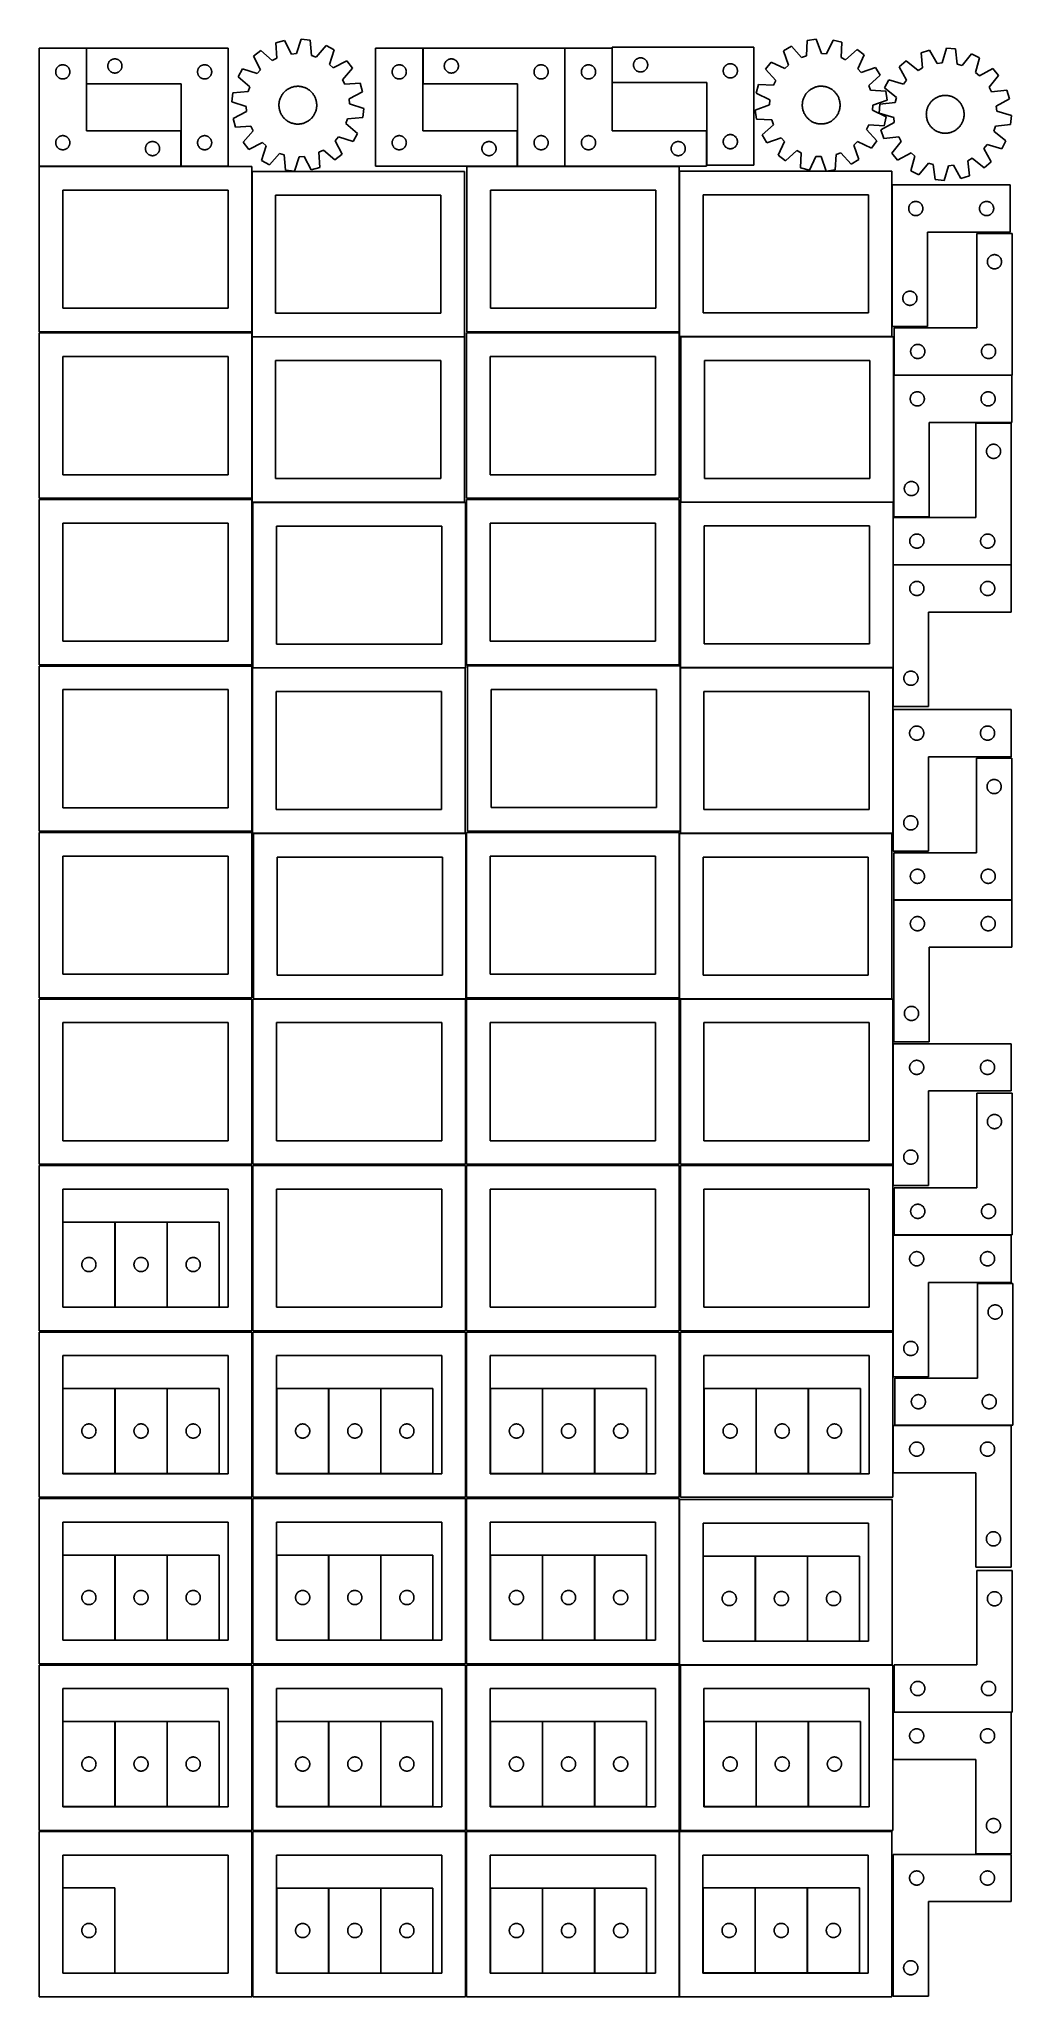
# Model space of a CAD drawing. Header units: millimetres. Extents: x 7 to 1243, y 7 to 2493.
import ezdxf

# ---------------------------------------------------------------- set-up
doc = ezdxf.new("R2010")
doc.units = ezdxf.units.MM
doc.layers.add('COMMON', color=5, linetype='CONTINUOUS', true_color=0x0000ff)
doc.layers.add('CUT', color=7, linetype='CONTINUOUS', true_color=0x000000)

msp = doc.modelspace()

# ---------------------------------------------------------------- linework, layer by layer
at = {"layer": 'COMMON'}
for p, q in [((66.620934, 2436.930532), (66.620934, 2481.930532)), ((494.061508, 2436.930532), (494.061508, 2481.930532)), ((674.261509, 2331.930532), (674.261509, 2481.930532)), ((734.46151, 2438.251528), (734.46151, 2481.930532)), ((186.620934, 2331.930532), (186.620934, 2376.930532)), ((614.061508, 2331.930532), (614.061508, 2376.930532)), ((854.46151, 2333.251528), (854.46151, 2376.930532)), ((186.520933, 2331.830532), (6.731882, 2331.830532)), ((246.720934, 2331.830532), (186.720934, 2331.830532)), ((276.831883, 2121.730531), (276.831883, 2325.392202)), ((613.961507, 2331.830532), (549.703434, 2331.830532)), ((674.161508, 2331.830532), (614.161508, 2331.830532)), ((819.703434, 2331.830532), (674.361509, 2331.830532)), ((819.803435, 2121.730531), (819.803435, 2325.608999)), ((1090.003436, 2128.322081), (1090.003436, 2308.322081)), ((546.931883, 2115.292202), (276.931883, 2115.292202)), ((1089.903435, 2115.508999), (821.843443, 2115.508999)), ((1091.943444, 1905.408998), (1091.943444, 2066.545836)), ((1242.043444, 2066.645837), (1092.604728, 2066.645837)), ((1091.470969, 1825.752403), (1241.470969, 1825.752403)), ((1091.183739, 1484.842836), (1091.183739, 1641.908507)), ((1092.187575, 1399.915977), (1242.187575, 1399.915977)), ((1091.183739, 1064.125673), (1091.183739, 1217.2713)), ((1091.183739, 1037.2713), (1091.183739, 1062.604799)), ((1091.183739, 852.604799), (1091.183739, 974.198546)), ((1241.283739, 974.298547), (1092.604728, 974.298547)), ((1091.183739, 794.198546), (1091.183739, 851.083864)), ((1091.183739, 732.348885), (1091.183739, 672.348885)), ((1241.283739, 732.448886), (1093.434531, 732.448886)), ((1091.183739, 368.041939), (1091.183739, 308.041939)), ((1241.283739, 368.14194), (1092.604731, 368.14194))]:
    msp.add_line(p, q, dxfattribs=at)
at = {"layer": 'CUT'}
for p, q in [((318.161495, 2491.871945), (307.049519, 2488.772033)), ((307.049519, 2488.772033), (308.448351, 2469.446255)), ((326.968744, 2474.612895), (318.161495, 2491.871945)), ((339.483458, 2493.489195), (333.380156, 2475.099195)), ((350.93587, 2492.100771), (339.483458, 2493.489195)), ((352.467955, 2472.7851), (350.93587, 2492.100771)), ((982.201469, 2491.828088), (981.129178, 2472.481445)), ((993.617623, 2493.488478), (982.201469, 2491.828088)), ((1000.156546, 2475.248826), (993.617623, 2493.488478)), ((1014.972017, 2492.378758), (1006.577709, 2474.915139)), ((1026.154572, 2489.543986), (1014.972017, 2492.378758)), ((1025.215736, 2470.190407), (1026.154572, 2489.543986)), ((66.520933, 2481.930532), (6.520933, 2481.930532)), ((6.520933, 2481.930532), (6.520933, 2331.930532)), ((66.520933, 2376.930532), (66.520933, 2481.930532)), ((246.720934, 2481.930532), (66.720934, 2481.930532)), ((66.720934, 2481.930532), (66.720934, 2436.930532)), ((94.027602, 2461.759904), (94.198563, 2462.323488)), ((94.198563, 2462.323488), (94.406018, 2462.874683)), ((94.406018, 2462.874683), (94.649079, 2463.411131)), ((94.649079, 2463.411131), (94.926705, 2463.930532)), ((94.926705, 2463.930532), (95.237708, 2464.430664)), ((95.237708, 2464.430664), (95.580754, 2464.909385)), ((95.580754, 2464.909385), (95.954376, 2465.364645)), ((95.954376, 2465.364645), (96.356973, 2465.794493)), ((96.356973, 2465.794493), (96.786822, 2466.197091)), ((96.786822, 2466.197091), (97.242081, 2466.570712)), ((97.242081, 2466.570712), (97.720802, 2466.913759)), ((97.720802, 2466.913759), (98.220934, 2467.224761)), ((98.220934, 2467.224761), (98.740336, 2467.502387)), ((98.740336, 2467.502387), (99.276783, 2467.745448)), ((99.276783, 2467.745448), (99.827979, 2467.952904)), ((99.827979, 2467.952904), (100.391563, 2468.123865)), ((100.391563, 2468.123865), (100.965121, 2468.2576)), ((100.965121, 2468.2576), (101.546198, 2468.353536)), ((101.546198, 2468.353536), (102.132306, 2468.411263)), ((102.132306, 2468.411263), (102.720934, 2468.430532)), ((102.720934, 2468.430532), (103.309562, 2468.411263)), ((103.309562, 2468.411263), (103.89567, 2468.353536)), ((103.89567, 2468.353536), (104.476747, 2468.2576)), ((104.476747, 2468.2576), (105.050306, 2468.123865)), ((105.050306, 2468.123865), (105.613889, 2467.952904)), ((105.613889, 2467.952904), (106.165085, 2467.745448)), ((106.165085, 2467.745448), (106.701532, 2467.502387)), ((106.701532, 2467.502387), (107.220934, 2467.224761)), ((107.220934, 2467.224761), (107.721066, 2466.913759)), ((107.721066, 2466.913759), (108.199787, 2466.570712)), ((108.199787, 2466.570712), (108.655046, 2466.197091)), ((108.655046, 2466.197091), (109.084895, 2465.794493)), ((109.084895, 2465.794493), (109.487492, 2465.364645)), ((109.487492, 2465.364645), (109.861114, 2464.909385)), ((109.861114, 2464.909385), (110.204161, 2464.430664)), ((110.204161, 2464.430664), (110.515163, 2463.930532)), ((110.515163, 2463.930532), (110.792789, 2463.411131)), ((110.792789, 2463.411131), (111.03585, 2462.874683)), ((111.03585, 2462.874683), (111.243305, 2462.323488)), ((111.243305, 2462.323488), (111.414267, 2461.759904)), ((246.720934, 2331.930532), (246.720934, 2481.930532)), ((287.969489, 2479.118326), (278.889646, 2472.002012)), ((278.889646, 2472.002012), (287.577654, 2454.682631)), ((302.711078, 2466.543432), (287.969489, 2479.118326)), ((308.448351, 2469.446255), (302.711078, 2466.543432)), ((333.380156, 2475.099195), (326.968744, 2474.612895)), ((358.577426, 2470.780841), (352.467955, 2472.7851)), ((371.253691, 2485.435354), (358.577426, 2470.780841)), ((381.303013, 2479.769968), (371.253691, 2485.435354)), ((375.326687, 2461.338312), (381.303013, 2479.769968)), ((397.523486, 2465.836632), (380.204106, 2457.148625)), ((404.639801, 2456.75679), (397.523486, 2465.836632)), ((493.961507, 2481.930532), (433.961507, 2481.930532)), ((433.961507, 2481.930532), (433.961507, 2331.930532)), ((493.961507, 2376.930532), (493.961507, 2481.930532)), ((674.161508, 2481.930532), (494.161508, 2481.930532)), ((494.161508, 2481.930532), (494.161508, 2436.930532)), ((521.468175, 2461.759904), (521.639137, 2462.323488)), ((521.639137, 2462.323488), (521.846592, 2462.874683)), ((521.846592, 2462.874683), (522.089653, 2463.411131)), ((522.089653, 2463.411131), (522.367279, 2463.930532)), ((522.367279, 2463.930532), (522.678281, 2464.430664)), ((522.678281, 2464.430664), (523.021328, 2464.909385)), ((523.021328, 2464.909385), (523.394949, 2465.364645)), ((523.394949, 2465.364645), (523.797547, 2465.794493)), ((523.797547, 2465.794493), (524.227395, 2466.197091)), ((524.227395, 2466.197091), (524.682655, 2466.570712)), ((524.682655, 2466.570712), (525.161376, 2466.913759)), ((525.161376, 2466.913759), (525.661508, 2467.224761)), ((525.661508, 2467.224761), (526.180909, 2467.502387)), ((526.180909, 2467.502387), (526.717357, 2467.745448)), ((526.717357, 2467.745448), (527.268553, 2467.952904)), ((527.268553, 2467.952904), (527.832136, 2468.123865)), ((527.832136, 2468.123865), (528.405695, 2468.2576)), ((528.405695, 2468.2576), (528.986772, 2468.353536)), ((528.986772, 2468.353536), (529.57288, 2468.411263)), ((529.57288, 2468.411263), (530.161508, 2468.430532)), ((530.161508, 2468.430532), (530.750136, 2468.411263)), ((530.750136, 2468.411263), (531.336243, 2468.353536)), ((531.336243, 2468.353536), (531.917321, 2468.2576)), ((531.917321, 2468.2576), (532.490879, 2468.123865)), ((532.490879, 2468.123865), (533.054463, 2467.952904)), ((533.054463, 2467.952904), (533.605659, 2467.745448)), ((533.605659, 2467.745448), (534.142106, 2467.502387)), ((534.142106, 2467.502387), (534.661508, 2467.224761)), ((534.661508, 2467.224761), (535.16164, 2466.913759)), ((535.16164, 2466.913759), (535.640361, 2466.570712)), ((535.640361, 2466.570712), (536.09562, 2466.197091)), ((536.09562, 2466.197091), (536.525469, 2465.794493)), ((536.525469, 2465.794493), (536.928066, 2465.364645)), ((536.928066, 2465.364645), (537.301688, 2464.909385)), ((537.301688, 2464.909385), (537.644734, 2464.430664)), ((537.644734, 2464.430664), (537.955736, 2463.930532)), ((537.955736, 2463.930532), (538.233362, 2463.411131)), ((538.233362, 2463.411131), (538.476424, 2462.874683)), ((538.476424, 2462.874683), (538.683879, 2462.323488)), ((538.683879, 2462.323488), (538.85484, 2461.759904)), ((674.161508, 2331.930532), (674.161508, 2481.930532)), ((734.361509, 2481.930532), (674.361509, 2481.930532)), ((674.361509, 2481.930532), (674.361509, 2331.930532)), ((734.361509, 2376.930532), (734.361509, 2481.930532)), ((914.56151, 2483.251528), (734.56151, 2483.251528)), ((734.56151, 2483.251528), (734.56151, 2438.251528)), ((761.638506, 2461.926264), (761.734442, 2462.507341)), ((761.734442, 2462.507341), (761.868177, 2463.0809)), ((761.868177, 2463.0809), (762.039139, 2463.644483)), ((762.039139, 2463.644483), (762.246594, 2464.195679)), ((762.246594, 2464.195679), (762.489655, 2464.732127)), ((762.489655, 2464.732127), (762.767281, 2465.251528)), ((762.767281, 2465.251528), (763.078283, 2465.75166)), ((763.078283, 2465.75166), (763.42133, 2466.230381)), ((763.42133, 2466.230381), (763.794951, 2466.685641)), ((763.794951, 2466.685641), (764.197549, 2467.115489)), ((764.197549, 2467.115489), (764.627397, 2467.518087)), ((764.627397, 2467.518087), (765.082657, 2467.891708)), ((765.082657, 2467.891708), (765.561378, 2468.234755)), ((765.561378, 2468.234755), (766.06151, 2468.545757)), ((766.06151, 2468.545757), (766.580911, 2468.823383)), ((766.580911, 2468.823383), (767.117359, 2469.066444)), ((767.117359, 2469.066444), (767.668555, 2469.273899)), ((767.668555, 2469.273899), (768.232138, 2469.444861)), ((768.232138, 2469.444861), (768.805697, 2469.578596)), ((768.805697, 2469.578596), (769.386774, 2469.674532)), ((769.386774, 2469.674532), (769.972882, 2469.732259)), ((769.972882, 2469.732259), (770.56151, 2469.751528)), ((770.56151, 2469.751528), (771.150138, 2469.732259)), ((771.150138, 2469.732259), (771.736245, 2469.674532)), ((771.736245, 2469.674532), (772.317323, 2469.578596)), ((772.317323, 2469.578596), (772.890881, 2469.444861)), ((772.890881, 2469.444861), (773.454465, 2469.273899)), ((773.454465, 2469.273899), (774.005661, 2469.066444)), ((774.005661, 2469.066444), (774.542108, 2468.823383)), ((774.542108, 2468.823383), (775.06151, 2468.545757)), ((775.06151, 2468.545757), (775.561642, 2468.234755)), ((775.561642, 2468.234755), (776.040363, 2467.891708)), ((776.040363, 2467.891708), (776.495622, 2467.518087)), ((776.495622, 2467.518087), (776.925471, 2467.115489)), ((776.925471, 2467.115489), (777.328068, 2466.685641)), ((777.328068, 2466.685641), (777.70169, 2466.230381)), ((777.70169, 2466.230381), (778.044736, 2465.75166)), ((778.044736, 2465.75166), (778.355738, 2465.251528)), ((778.355738, 2465.251528), (778.633364, 2464.732127)), ((778.633364, 2464.732127), (778.876426, 2464.195679)), ((778.876426, 2464.195679), (779.083881, 2463.644483)), ((779.083881, 2463.644483), (779.254842, 2463.0809)), ((779.254842, 2463.0809), (779.388577, 2462.507341)), ((779.388577, 2462.507341), (779.484513, 2461.926264)), ((882.805697, 2462.078596), (883.386774, 2462.174532)), ((883.386774, 2462.174532), (883.972882, 2462.232259)), ((883.972882, 2462.232259), (884.56151, 2462.251528)), ((884.56151, 2462.251528), (885.150138, 2462.232259)), ((885.150138, 2462.232259), (885.736245, 2462.174532)), ((885.736245, 2462.174532), (886.317323, 2462.078596)), ((914.56151, 2333.251528), (914.56151, 2483.251528)), ((936.251636, 2464.463443), (929.353269, 2455.21693)), ((953.772735, 2456.189778), (936.251636, 2464.463443)), ((962.04791, 2484.681363), (952.136163, 2478.778589)), ((952.136163, 2478.778589), (958.549135, 2460.494273)), ((975.0691, 2470.332459), (962.04791, 2484.681363)), ((981.129178, 2472.481445), (975.0691, 2470.332459)), ((1006.577709, 2474.915139), (1000.156546, 2475.248826)), ((1031.020421, 2467.424847), (1025.215736, 2470.190407)), ((1045.458788, 2480.346766), (1031.020421, 2467.424847)), ((1054.705301, 2473.448399), (1045.458788, 2480.346766)), ((1046.431635, 2455.927301), (1054.705301, 2473.448399)), ((1108.029519, 2465.865458), (1099.19845, 2458.442677)), ((1123.192682, 2453.802252), (1108.029519, 2465.865458)), ((1137.767535, 2479.644516), (1126.768116, 2476.166265)), ((1126.768116, 2476.166265), (1128.827288, 2456.899656)), ((1147.160082, 2462.696876), (1137.767535, 2479.644516)), ((1153.551104, 2463.402234), (1147.160082, 2462.696876)), ((1159.021689, 2481.99027), (1153.551104, 2463.402234)), ((1170.514897, 2480.99446), (1159.021689, 2481.99027)), ((1172.706897, 2461.742511), (1170.514897, 2480.99446)), ((1191.048856, 2475.028042), (1178.88136, 2459.948438)), ((1201.286115, 2469.709773), (1191.048856, 2475.028042)), ((1195.943858, 2451.084449), (1201.286115, 2469.709773)), ((27.520933, 2451.930532), (27.540203, 2452.519161)), ((27.540203, 2451.341904), (27.520933, 2451.930532)), ((27.540203, 2452.519161), (27.597929, 2453.105268)), ((27.597929, 2450.755797), (27.540203, 2451.341904)), ((27.597929, 2453.105268), (27.693866, 2453.686345)), ((27.693866, 2450.174719), (27.597929, 2450.755797)), ((27.693866, 2453.686345), (27.827601, 2454.259904)), ((27.827601, 2449.601161), (27.693866, 2450.174719)), ((27.827601, 2454.259904), (27.998562, 2454.823488)), ((27.998562, 2449.037577), (27.827601, 2449.601161)), ((27.998562, 2454.823488), (28.206017, 2455.374683)), ((28.206017, 2448.486381), (27.998562, 2449.037577)), ((28.206017, 2455.374683), (28.449078, 2455.911131)), ((28.449078, 2447.949934), (28.206017, 2448.486381)), ((28.449078, 2455.911131), (28.726704, 2456.430532)), ((28.726704, 2447.430532), (28.449078, 2447.949934)), ((28.726704, 2456.430532), (29.037707, 2456.930664)), ((29.037707, 2446.9304), (28.726704, 2447.430532)), ((29.037707, 2456.930664), (29.380753, 2457.409385)), ((29.380753, 2446.451679), (29.037707, 2446.9304)), ((29.380753, 2457.409385), (29.754375, 2457.864645)), ((29.754375, 2445.99642), (29.380753, 2446.451679)), ((29.754375, 2457.864645), (30.156972, 2458.294493)), ((30.156972, 2445.566571), (29.754375, 2445.99642)), ((30.156972, 2458.294493), (30.586821, 2458.697091)), ((30.586821, 2445.163974), (30.156972, 2445.566571)), ((30.586821, 2458.697091), (31.04208, 2459.070712)), ((31.04208, 2444.790352), (30.586821, 2445.163974)), ((31.04208, 2459.070712), (31.520801, 2459.413759)), ((31.520801, 2444.447306), (31.04208, 2444.790352)), ((31.520801, 2459.413759), (32.020933, 2459.724761)), ((32.020933, 2444.136304), (31.520801, 2444.447306)), ((32.020933, 2459.724761), (32.540335, 2460.002387)), ((32.540335, 2443.858678), (32.020933, 2444.136304)), ((32.540335, 2460.002387), (33.076782, 2460.245448)), ((33.076782, 2443.615617), (32.540335, 2443.858678)), ((33.076782, 2460.245448), (33.627978, 2460.452904)), ((33.627978, 2443.408161), (33.076782, 2443.615617)), ((33.627978, 2460.452904), (34.191562, 2460.623865)), ((34.191562, 2443.2372), (33.627978, 2443.408161)), ((34.191562, 2460.623865), (34.76512, 2460.7576)), ((34.76512, 2443.103465), (34.191562, 2443.2372)), ((34.76512, 2460.7576), (35.346197, 2460.853536)), ((35.346197, 2443.007529), (34.76512, 2443.103465)), ((35.346197, 2460.853536), (35.932305, 2460.911263)), ((35.932305, 2442.949802), (35.346197, 2443.007529)), ((35.932305, 2460.911263), (36.520933, 2460.930532)), ((36.520933, 2442.930532), (35.932305, 2442.949802)), ((36.520933, 2460.930532), (37.109561, 2460.911263)), ((37.109561, 2442.949802), (36.520933, 2442.930532)), ((37.109561, 2460.911263), (37.695669, 2460.853536)), ((37.695669, 2443.007529), (37.109561, 2442.949802)), ((37.695669, 2460.853536), (38.276746, 2460.7576)), ((38.276746, 2443.103465), (37.695669, 2443.007529)), ((38.276746, 2460.7576), (38.850305, 2460.623865)), ((38.850305, 2443.2372), (38.276746, 2443.103465)), ((38.850305, 2460.623865), (39.413888, 2460.452904)), ((39.413888, 2443.408161), (38.850305, 2443.2372)), ((39.413888, 2460.452904), (39.965084, 2460.245448)), ((39.965084, 2443.615617), (39.413888, 2443.408161)), ((39.965084, 2460.245448), (40.501531, 2460.002387)), ((40.501531, 2443.858678), (39.965084, 2443.615617)), ((40.501531, 2460.002387), (41.020933, 2459.724761)), ((41.020933, 2444.136304), (40.501531, 2443.858678)), ((41.020933, 2459.724761), (41.521065, 2459.413759)), ((41.521065, 2444.447306), (41.020933, 2444.136304)), ((41.521065, 2459.413759), (41.999786, 2459.070712)), ((41.999786, 2444.790352), (41.521065, 2444.447306)), ((41.999786, 2459.070712), (42.455045, 2458.697091)), ((42.455045, 2445.163974), (41.999786, 2444.790352)), ((42.455045, 2458.697091), (42.884894, 2458.294493)), ((42.884894, 2445.566571), (42.455045, 2445.163974)), ((42.884894, 2458.294493), (43.287491, 2457.864645)), ((43.287491, 2445.99642), (42.884894, 2445.566571)), ((43.287491, 2457.864645), (43.661113, 2457.409385)), ((43.661113, 2446.451679), (43.287491, 2445.99642)), ((43.661113, 2457.409385), (44.00416, 2456.930664)), ((44.00416, 2446.9304), (43.661113, 2446.451679)), ((44.00416, 2456.930664), (44.315162, 2456.430532)), ((44.315162, 2447.430532), (44.00416, 2446.9304)), ((44.315162, 2456.430532), (44.592788, 2455.911131)), ((44.592788, 2447.949934), (44.315162, 2447.430532)), ((44.592788, 2455.911131), (44.835849, 2455.374683)), ((44.835849, 2448.486381), (44.592788, 2447.949934)), ((44.835849, 2455.374683), (45.043304, 2454.823488)), ((45.043304, 2449.037577), (44.835849, 2448.486381)), ((45.043304, 2454.823488), (45.214266, 2454.259904)), ((45.214266, 2449.601161), (45.043304, 2449.037577)), ((45.214266, 2454.259904), (45.348001, 2453.686345)), ((45.348001, 2450.174719), (45.214266, 2449.601161)), ((45.348001, 2453.686345), (45.443937, 2453.105268)), ((45.443937, 2450.755797), (45.348001, 2450.174719)), ((45.443937, 2453.105268), (45.501663, 2452.519161)), ((45.501663, 2451.341904), (45.443937, 2450.755797)), ((45.501663, 2452.519161), (45.520933, 2451.930532)), ((45.520933, 2451.930532), (45.501663, 2451.341904)), ((93.720934, 2459.430532), (93.740204, 2460.019161)), ((93.740204, 2458.841904), (93.720934, 2459.430532)), ((93.740204, 2460.019161), (93.79793, 2460.605268)), ((93.79793, 2458.255797), (93.740204, 2458.841904)), ((93.79793, 2460.605268), (93.893867, 2461.186345)), ((93.893867, 2457.674719), (93.79793, 2458.255797)), ((93.893867, 2461.186345), (94.027602, 2461.759904)), ((94.027602, 2457.101161), (93.893867, 2457.674719)), ((94.198563, 2456.537577), (94.027602, 2457.101161)), ((94.406018, 2455.986381), (94.198563, 2456.537577)), ((94.649079, 2455.449934), (94.406018, 2455.986381)), ((94.926705, 2454.930532), (94.649079, 2455.449934)), ((95.237708, 2454.4304), (94.926705, 2454.930532)), ((95.580754, 2453.951679), (95.237708, 2454.4304)), ((95.954376, 2453.49642), (95.580754, 2453.951679)), ((96.356973, 2453.066571), (95.954376, 2453.49642)), ((96.786822, 2452.663974), (96.356973, 2453.066571)), ((97.242081, 2452.290352), (96.786822, 2452.663974)), ((97.720802, 2451.947306), (97.242081, 2452.290352)), ((98.220934, 2451.636304), (97.720802, 2451.947306)), ((98.740336, 2451.358678), (98.220934, 2451.636304)), ((99.276783, 2451.115617), (98.740336, 2451.358678)), ((99.827979, 2450.908161), (99.276783, 2451.115617)), ((100.391563, 2450.7372), (99.827979, 2450.908161)), ((100.965121, 2450.603465), (100.391563, 2450.7372)), ((101.546198, 2450.507529), (100.965121, 2450.603465)), ((102.132306, 2450.449802), (101.546198, 2450.507529)), ((102.720934, 2450.430532), (102.132306, 2450.449802)), ((103.309562, 2450.449802), (102.720934, 2450.430532)), ((103.89567, 2450.507529), (103.309562, 2450.449802)), ((104.476747, 2450.603465), (103.89567, 2450.507529)), ((105.050306, 2450.7372), (104.476747, 2450.603465)), ((105.613889, 2450.908161), (105.050306, 2450.7372)), ((106.165085, 2451.115617), (105.613889, 2450.908161)), ((106.701532, 2451.358678), (106.165085, 2451.115617)), ((107.220934, 2451.636304), (106.701532, 2451.358678)), ((107.721066, 2451.947306), (107.220934, 2451.636304)), ((108.199787, 2452.290352), (107.721066, 2451.947306)), ((108.655046, 2452.663974), (108.199787, 2452.290352)), ((109.084895, 2453.066571), (108.655046, 2452.663974)), ((109.487492, 2453.49642), (109.084895, 2453.066571)), ((109.861114, 2453.951679), (109.487492, 2453.49642)), ((110.204161, 2454.4304), (109.861114, 2453.951679)), ((110.515163, 2454.930532), (110.204161, 2454.4304)), ((110.792789, 2455.449934), (110.515163, 2454.930532)), ((111.03585, 2455.986381), (110.792789, 2455.449934)), ((111.243305, 2456.537577), (111.03585, 2455.986381)), ((111.414267, 2457.101161), (111.243305, 2456.537577)), ((111.414267, 2461.759904), (111.548002, 2461.186345)), ((111.548002, 2457.674719), (111.414267, 2457.101161)), ((111.548002, 2461.186345), (111.643938, 2460.605268)), ((111.643938, 2458.255797), (111.548002, 2457.674719)), ((111.643938, 2460.605268), (111.701664, 2460.019161)), ((111.701664, 2458.841904), (111.643938, 2458.255797)), ((111.701664, 2460.019161), (111.720934, 2459.430532)), ((111.720934, 2459.430532), (111.701664, 2458.841904)), ((207.720934, 2451.930532), (207.740204, 2452.519161)), ((207.740204, 2451.341904), (207.720934, 2451.930532)), ((207.740204, 2452.519161), (207.79793, 2453.105268)), ((207.79793, 2450.755797), (207.740204, 2451.341904)), ((207.79793, 2453.105268), (207.893867, 2453.686345)), ((207.893867, 2450.174719), (207.79793, 2450.755797)), ((207.893867, 2453.686345), (208.027602, 2454.259904)), ((208.027602, 2449.601161), (207.893867, 2450.174719)), ((208.027602, 2454.259904), (208.198563, 2454.823488)), ((208.198563, 2449.037577), (208.027602, 2449.601161)), ((208.198563, 2454.823488), (208.406018, 2455.374683)), ((208.406018, 2448.486381), (208.198563, 2449.037577)), ((208.406018, 2455.374683), (208.649079, 2455.911131)), ((208.649079, 2447.949934), (208.406018, 2448.486381)), ((208.649079, 2455.911131), (208.926705, 2456.430532)), ((208.926705, 2447.430532), (208.649079, 2447.949934)), ((208.926705, 2456.430532), (209.237708, 2456.930664)), ((209.237708, 2446.9304), (208.926705, 2447.430532)), ((209.237708, 2456.930664), (209.580754, 2457.409385)), ((209.580754, 2446.451679), (209.237708, 2446.9304)), ((209.580754, 2457.409385), (209.954376, 2457.864645)), ((209.954376, 2445.99642), (209.580754, 2446.451679)), ((209.954376, 2457.864645), (210.356973, 2458.294493)), ((210.356973, 2445.566571), (209.954376, 2445.99642)), ((210.356973, 2458.294493), (210.786822, 2458.697091)), ((210.786822, 2445.163974), (210.356973, 2445.566571)), ((210.786822, 2458.697091), (211.242081, 2459.070712)), ((211.242081, 2444.790352), (210.786822, 2445.163974)), ((211.242081, 2459.070712), (211.720802, 2459.413759)), ((211.720802, 2444.447306), (211.242081, 2444.790352)), ((211.720802, 2459.413759), (212.220934, 2459.724761)), ((212.220934, 2444.136304), (211.720802, 2444.447306)), ((212.220934, 2459.724761), (212.740336, 2460.002387)), ((212.740336, 2443.858678), (212.220934, 2444.136304)), ((212.740336, 2460.002387), (213.276783, 2460.245448)), ((213.276783, 2443.615617), (212.740336, 2443.858678)), ((213.276783, 2460.245448), (213.827979, 2460.452904)), ((213.827979, 2443.408161), (213.276783, 2443.615617)), ((213.827979, 2460.452904), (214.391563, 2460.623865)), ((214.391563, 2443.2372), (213.827979, 2443.408161)), ((214.391563, 2460.623865), (214.965121, 2460.7576)), ((214.965121, 2443.103465), (214.391563, 2443.2372)), ((214.965121, 2460.7576), (215.546198, 2460.853536)), ((215.546198, 2443.007529), (214.965121, 2443.103465)), ((215.546198, 2460.853536), (216.132306, 2460.911263)), ((216.132306, 2442.949802), (215.546198, 2443.007529)), ((216.132306, 2460.911263), (216.720934, 2460.930532)), ((216.720934, 2442.930532), (216.132306, 2442.949802)), ((216.720934, 2460.930532), (217.309562, 2460.911263)), ((217.309562, 2442.949802), (216.720934, 2442.930532)), ((217.309562, 2460.911263), (217.89567, 2460.853536)), ((217.89567, 2443.007529), (217.309562, 2442.949802)), ((217.89567, 2460.853536), (218.476747, 2460.7576)), ((218.476747, 2443.103465), (217.89567, 2443.007529)), ((218.476747, 2460.7576), (219.050306, 2460.623865)), ((219.050306, 2443.2372), (218.476747, 2443.103465)), ((219.050306, 2460.623865), (219.613889, 2460.452904)), ((219.613889, 2443.408161), (219.050306, 2443.2372)), ((219.613889, 2460.452904), (220.165085, 2460.245448)), ((220.165085, 2443.615617), (219.613889, 2443.408161)), ((220.165085, 2460.245448), (220.701532, 2460.002387)), ((220.701532, 2443.858678), (220.165085, 2443.615617)), ((220.701532, 2460.002387), (221.220934, 2459.724761)), ((221.220934, 2444.136304), (220.701532, 2443.858678)), ((221.220934, 2459.724761), (221.721066, 2459.413759)), ((221.721066, 2444.447306), (221.220934, 2444.136304)), ((221.721066, 2459.413759), (222.199787, 2459.070712)), ((222.199787, 2444.790352), (221.721066, 2444.447306)), ((222.199787, 2459.070712), (222.655046, 2458.697091)), ((222.655046, 2445.163974), (222.199787, 2444.790352)), ((222.655046, 2458.697091), (223.084895, 2458.294493)), ((223.084895, 2445.566571), (222.655046, 2445.163974)), ((223.084895, 2458.294493), (223.487492, 2457.864645)), ((223.487492, 2445.99642), (223.084895, 2445.566571)), ((223.487492, 2457.864645), (223.861114, 2457.409385)), ((223.861114, 2446.451679), (223.487492, 2445.99642)), ((223.861114, 2457.409385), (224.204161, 2456.930664)), ((224.204161, 2446.9304), (223.861114, 2446.451679)), ((224.204161, 2456.930664), (224.515163, 2456.430532)), ((224.515163, 2447.430532), (224.204161, 2446.9304)), ((224.515163, 2456.430532), (224.792789, 2455.911131)), ((224.792789, 2447.949934), (224.515163, 2447.430532)), ((224.792789, 2455.911131), (225.03585, 2455.374683)), ((225.03585, 2448.486381), (224.792789, 2447.949934)), ((225.03585, 2455.374683), (225.243305, 2454.823488)), ((225.243305, 2449.037577), (225.03585, 2448.486381)), ((225.243305, 2454.823488), (225.414267, 2454.259904)), ((225.414267, 2449.601161), (225.243305, 2449.037577)), ((225.414267, 2454.259904), (225.548002, 2453.686345)), ((225.548002, 2450.174719), (225.414267, 2449.601161)), ((225.548002, 2453.686345), (225.643938, 2453.105268)), ((225.643938, 2450.755797), (225.548002, 2450.174719)), ((225.643938, 2453.105268), (225.701664, 2452.519161)), ((225.701664, 2451.341904), (225.643938, 2450.755797)), ((225.701664, 2452.519161), (225.720934, 2451.930532)), ((225.720934, 2451.930532), (225.701664, 2451.341904)), ((264.95631, 2455.781539), (259.290925, 2445.732216)), ((259.290925, 2445.732216), (273.945437, 2433.055952)), ((283.387966, 2449.805213), (264.95631, 2455.781539)), ((287.577654, 2454.682631), (283.387966, 2449.805213)), ((380.204106, 2457.148625), (375.326687, 2461.338312)), ((392.064906, 2442.015201), (404.639801, 2456.75679)), ((394.96773, 2436.277927), (392.064906, 2442.015201)), ((414.293507, 2437.67676), (394.96773, 2436.277927)), ((417.393419, 2426.564783), (414.293507, 2437.67676)), ((454.961507, 2451.930532), (454.980776, 2452.519161)), ((454.980776, 2451.341904), (454.961507, 2451.930532)), ((454.980776, 2452.519161), (455.038503, 2453.105268)), ((455.038503, 2450.755797), (454.980776, 2451.341904)), ((455.038503, 2453.105268), (455.134439, 2453.686345)), ((455.134439, 2450.174719), (455.038503, 2450.755797)), ((455.134439, 2453.686345), (455.268174, 2454.259904)), ((455.268174, 2449.601161), (455.134439, 2450.174719)), ((455.268174, 2454.259904), (455.439136, 2454.823488)), ((455.439136, 2449.037577), (455.268174, 2449.601161)), ((455.439136, 2454.823488), (455.646591, 2455.374683)), ((455.646591, 2448.486381), (455.439136, 2449.037577)), ((455.646591, 2455.374683), (455.889652, 2455.911131)), ((455.889652, 2447.949934), (455.646591, 2448.486381)), ((455.889652, 2455.911131), (456.167278, 2456.430532)), ((456.167278, 2447.430532), (455.889652, 2447.949934)), ((456.167278, 2456.430532), (456.47828, 2456.930664)), ((456.47828, 2446.9304), (456.167278, 2447.430532)), ((456.47828, 2456.930664), (456.821327, 2457.409385)), ((456.821327, 2446.451679), (456.47828, 2446.9304)), ((456.821327, 2457.409385), (457.194948, 2457.864645)), ((457.194948, 2445.99642), (456.821327, 2446.451679)), ((457.194948, 2457.864645), (457.597546, 2458.294493)), ((457.597546, 2445.566571), (457.194948, 2445.99642)), ((457.597546, 2458.294493), (458.027394, 2458.697091)), ((458.027394, 2445.163974), (457.597546, 2445.566571)), ((458.027394, 2458.697091), (458.482654, 2459.070712)), ((458.482654, 2444.790352), (458.027394, 2445.163974)), ((458.482654, 2459.070712), (458.961375, 2459.413759)), ((458.961375, 2444.447306), (458.482654, 2444.790352)), ((458.961375, 2459.413759), (459.461507, 2459.724761)), ((459.461507, 2444.136304), (458.961375, 2444.447306)), ((459.461507, 2459.724761), (459.980908, 2460.002387)), ((459.980908, 2443.858678), (459.461507, 2444.136304)), ((459.980908, 2460.002387), (460.517356, 2460.245448)), ((460.517356, 2443.615617), (459.980908, 2443.858678)), ((460.517356, 2460.245448), (461.068552, 2460.452904)), ((461.068552, 2443.408161), (460.517356, 2443.615617)), ((461.068552, 2460.452904), (461.632135, 2460.623865)), ((461.632135, 2443.2372), (461.068552, 2443.408161)), ((461.632135, 2460.623865), (462.205694, 2460.7576)), ((462.205694, 2443.103465), (461.632135, 2443.2372)), ((462.205694, 2460.7576), (462.786771, 2460.853536)), ((462.786771, 2443.007529), (462.205694, 2443.103465)), ((462.786771, 2460.853536), (463.372879, 2460.911263)), ((463.372879, 2442.949802), (462.786771, 2443.007529)), ((463.372879, 2460.911263), (463.961507, 2460.930532)), ((463.961507, 2442.930532), (463.372879, 2442.949802)), ((463.961507, 2460.930532), (464.550135, 2460.911263)), ((464.550135, 2442.949802), (463.961507, 2442.930532)), ((464.550135, 2460.911263), (465.136242, 2460.853536)), ((465.136242, 2443.007529), (464.550135, 2442.949802)), ((465.136242, 2460.853536), (465.71732, 2460.7576)), ((465.71732, 2443.103465), (465.136242, 2443.007529)), ((465.71732, 2460.7576), (466.290878, 2460.623865)), ((466.290878, 2443.2372), (465.71732, 2443.103465)), ((466.290878, 2460.623865), (466.854462, 2460.452904)), ((466.854462, 2443.408161), (466.290878, 2443.2372)), ((466.854462, 2460.452904), (467.405658, 2460.245448)), ((467.405658, 2443.615617), (466.854462, 2443.408161)), ((467.405658, 2460.245448), (467.942105, 2460.002387)), ((467.942105, 2443.858678), (467.405658, 2443.615617)), ((467.942105, 2460.002387), (468.461507, 2459.724761)), ((468.461507, 2444.136304), (467.942105, 2443.858678)), ((468.461507, 2459.724761), (468.961639, 2459.413759)), ((468.961639, 2444.447306), (468.461507, 2444.136304)), ((468.961639, 2459.413759), (469.44036, 2459.070712)), ((469.44036, 2444.790352), (468.961639, 2444.447306)), ((469.44036, 2459.070712), (469.895619, 2458.697091)), ((469.895619, 2445.163974), (469.44036, 2444.790352)), ((469.895619, 2458.697091), (470.325468, 2458.294493)), ((470.325468, 2445.566571), (469.895619, 2445.163974)), ((470.325468, 2458.294493), (470.728065, 2457.864645)), ((470.728065, 2445.99642), (470.325468, 2445.566571)), ((470.728065, 2457.864645), (471.101687, 2457.409385)), ((471.101687, 2446.451679), (470.728065, 2445.99642)), ((471.101687, 2457.409385), (471.444733, 2456.930664)), ((471.444733, 2446.9304), (471.101687, 2446.451679)), ((471.444733, 2456.930664), (471.755735, 2456.430532)), ((471.755735, 2447.430532), (471.444733, 2446.9304)), ((471.755735, 2456.430532), (472.033361, 2455.911131)), ((472.033361, 2447.949934), (471.755735, 2447.430532)), ((472.033361, 2455.911131), (472.276423, 2455.374683)), ((472.276423, 2448.486381), (472.033361, 2447.949934)), ((472.276423, 2455.374683), (472.483878, 2454.823488)), ((472.483878, 2449.037577), (472.276423, 2448.486381)), ((472.483878, 2454.823488), (472.654839, 2454.259904)), ((472.654839, 2449.601161), (472.483878, 2449.037577)), ((472.654839, 2454.259904), (472.788574, 2453.686345)), ((472.788574, 2450.174719), (472.654839, 2449.601161)), ((472.788574, 2453.686345), (472.88451, 2453.105268)), ((472.88451, 2450.755797), (472.788574, 2450.174719)), ((472.88451, 2453.105268), (472.942237, 2452.519161)), ((472.942237, 2451.341904), (472.88451, 2450.755797)), ((472.942237, 2452.519161), (472.961507, 2451.930532)), ((472.961507, 2451.930532), (472.942237, 2451.341904)), ((521.161508, 2459.430532), (521.180777, 2460.019161)), ((521.180777, 2458.841904), (521.161508, 2459.430532)), ((521.180777, 2460.019161), (521.238504, 2460.605268)), ((521.238504, 2458.255797), (521.180777, 2458.841904)), ((521.238504, 2460.605268), (521.33444, 2461.186345)), ((521.33444, 2457.674719), (521.238504, 2458.255797)), ((521.33444, 2461.186345), (521.468175, 2461.759904)), ((521.468175, 2457.101161), (521.33444, 2457.674719)), ((521.639137, 2456.537577), (521.468175, 2457.101161)), ((521.846592, 2455.986381), (521.639137, 2456.537577)), ((522.089653, 2455.449934), (521.846592, 2455.986381)), ((522.367279, 2454.930532), (522.089653, 2455.449934)), ((522.678281, 2454.4304), (522.367279, 2454.930532)), ((523.021328, 2453.951679), (522.678281, 2454.4304)), ((523.394949, 2453.49642), (523.021328, 2453.951679)), ((523.797547, 2453.066571), (523.394949, 2453.49642)), ((524.227395, 2452.663974), (523.797547, 2453.066571)), ((524.682655, 2452.290352), (524.227395, 2452.663974)), ((525.161376, 2451.947306), (524.682655, 2452.290352)), ((525.661508, 2451.636304), (525.161376, 2451.947306)), ((526.180909, 2451.358678), (525.661508, 2451.636304)), ((526.717357, 2451.115617), (526.180909, 2451.358678)), ((527.268553, 2450.908161), (526.717357, 2451.115617)), ((527.832136, 2450.7372), (527.268553, 2450.908161)), ((528.405695, 2450.603465), (527.832136, 2450.7372)), ((528.986772, 2450.507529), (528.405695, 2450.603465)), ((529.57288, 2450.449802), (528.986772, 2450.507529)), ((530.161508, 2450.430532), (529.57288, 2450.449802)), ((530.750136, 2450.449802), (530.161508, 2450.430532)), ((531.336243, 2450.507529), (530.750136, 2450.449802)), ((531.917321, 2450.603465), (531.336243, 2450.507529)), ((532.490879, 2450.7372), (531.917321, 2450.603465)), ((533.054463, 2450.908161), (532.490879, 2450.7372)), ((533.605659, 2451.115617), (533.054463, 2450.908161)), ((534.142106, 2451.358678), (533.605659, 2451.115617)), ((534.661508, 2451.636304), (534.142106, 2451.358678)), ((535.16164, 2451.947306), (534.661508, 2451.636304)), ((535.640361, 2452.290352), (535.16164, 2451.947306)), ((536.09562, 2452.663974), (535.640361, 2452.290352)), ((536.525469, 2453.066571), (536.09562, 2452.663974)), ((536.928066, 2453.49642), (536.525469, 2453.066571)), ((537.301688, 2453.951679), (536.928066, 2453.49642)), ((537.644734, 2454.4304), (537.301688, 2453.951679)), ((537.955736, 2454.930532), (537.644734, 2454.4304)), ((538.233362, 2455.449934), (537.955736, 2454.930532)), ((538.476424, 2455.986381), (538.233362, 2455.449934)), ((538.683879, 2456.537577), (538.476424, 2455.986381)), ((538.85484, 2457.101161), (538.683879, 2456.537577)), ((538.85484, 2461.759904), (538.988575, 2461.186345)), ((538.988575, 2457.674719), (538.85484, 2457.101161)), ((538.988575, 2461.186345), (539.084511, 2460.605268)), ((539.084511, 2458.255797), (538.988575, 2457.674719)), ((539.084511, 2460.605268), (539.142238, 2460.019161)), ((539.142238, 2458.841904), (539.084511, 2458.255797)), ((539.142238, 2460.019161), (539.161508, 2459.430532)), ((539.161508, 2459.430532), (539.142238, 2458.841904)), ((635.161508, 2451.930532), (635.180777, 2452.519161)), ((635.180777, 2451.341904), (635.161508, 2451.930532)), ((635.180777, 2452.519161), (635.238504, 2453.105268)), ((635.238504, 2450.755797), (635.180777, 2451.341904)), ((635.238504, 2453.105268), (635.33444, 2453.686345)), ((635.33444, 2450.174719), (635.238504, 2450.755797)), ((635.33444, 2453.686345), (635.468175, 2454.259904)), ((635.468175, 2449.601161), (635.33444, 2450.174719)), ((635.468175, 2454.259904), (635.639137, 2454.823488)), ((635.639137, 2449.037577), (635.468175, 2449.601161)), ((635.639137, 2454.823488), (635.846592, 2455.374683)), ((635.846592, 2448.486381), (635.639137, 2449.037577)), ((635.846592, 2455.374683), (636.089653, 2455.911131)), ((636.089653, 2447.949934), (635.846592, 2448.486381)), ((636.089653, 2455.911131), (636.367279, 2456.430532)), ((636.367279, 2447.430532), (636.089653, 2447.949934)), ((636.367279, 2456.430532), (636.678281, 2456.930664)), ((636.678281, 2446.9304), (636.367279, 2447.430532)), ((636.678281, 2456.930664), (637.021328, 2457.409385)), ((637.021328, 2446.451679), (636.678281, 2446.9304)), ((637.021328, 2457.409385), (637.394949, 2457.864645)), ((637.394949, 2445.99642), (637.021328, 2446.451679)), ((637.394949, 2457.864645), (637.797547, 2458.294493)), ((637.797547, 2445.566571), (637.394949, 2445.99642)), ((637.797547, 2458.294493), (638.227395, 2458.697091)), ((638.227395, 2445.163974), (637.797547, 2445.566571)), ((638.227395, 2458.697091), (638.682655, 2459.070712)), ((638.682655, 2444.790352), (638.227395, 2445.163974)), ((638.682655, 2459.070712), (639.161376, 2459.413759)), ((639.161376, 2444.447306), (638.682655, 2444.790352)), ((639.161376, 2459.413759), (639.661508, 2459.724761)), ((639.661508, 2444.136304), (639.161376, 2444.447306)), ((639.661508, 2459.724761), (640.180909, 2460.002387)), ((640.180909, 2443.858678), (639.661508, 2444.136304)), ((640.180909, 2460.002387), (640.717357, 2460.245448)), ((640.717357, 2443.615617), (640.180909, 2443.858678)), ((640.717357, 2460.245448), (641.268553, 2460.452904)), ((641.268553, 2443.408161), (640.717357, 2443.615617)), ((641.268553, 2460.452904), (641.832136, 2460.623865)), ((641.832136, 2443.2372), (641.268553, 2443.408161)), ((641.832136, 2460.623865), (642.405695, 2460.7576)), ((642.405695, 2443.103465), (641.832136, 2443.2372)), ((642.405695, 2460.7576), (642.986772, 2460.853536)), ((642.986772, 2443.007529), (642.405695, 2443.103465)), ((642.986772, 2460.853536), (643.57288, 2460.911263)), ((643.57288, 2442.949802), (642.986772, 2443.007529)), ((643.57288, 2460.911263), (644.161508, 2460.930532)), ((644.161508, 2442.930532), (643.57288, 2442.949802)), ((644.161508, 2460.930532), (644.750136, 2460.911263)), ((644.750136, 2442.949802), (644.161508, 2442.930532)), ((644.750136, 2460.911263), (645.336243, 2460.853536)), ((645.336243, 2443.007529), (644.750136, 2442.949802)), ((645.336243, 2460.853536), (645.917321, 2460.7576)), ((645.917321, 2443.103465), (645.336243, 2443.007529)), ((645.917321, 2460.7576), (646.490879, 2460.623865)), ((646.490879, 2443.2372), (645.917321, 2443.103465)), ((646.490879, 2460.623865), (647.054463, 2460.452904)), ((647.054463, 2443.408161), (646.490879, 2443.2372)), ((647.054463, 2460.452904), (647.605659, 2460.245448)), ((647.605659, 2443.615617), (647.054463, 2443.408161)), ((647.605659, 2460.245448), (648.142106, 2460.002387)), ((648.142106, 2443.858678), (647.605659, 2443.615617)), ((648.142106, 2460.002387), (648.661508, 2459.724761)), ((648.661508, 2444.136304), (648.142106, 2443.858678)), ((648.661508, 2459.724761), (649.16164, 2459.413759)), ((649.16164, 2444.447306), (648.661508, 2444.136304)), ((649.16164, 2459.413759), (649.640361, 2459.070712)), ((649.640361, 2444.790352), (649.16164, 2444.447306)), ((649.640361, 2459.070712), (650.09562, 2458.697091)), ((650.09562, 2445.163974), (649.640361, 2444.790352)), ((650.09562, 2458.697091), (650.525469, 2458.294493)), ((650.525469, 2445.566571), (650.09562, 2445.163974)), ((650.525469, 2458.294493), (650.928066, 2457.864645)), ((650.928066, 2445.99642), (650.525469, 2445.566571)), ((650.928066, 2457.864645), (651.301688, 2457.409385)), ((651.301688, 2446.451679), (650.928066, 2445.99642)), ((651.301688, 2457.409385), (651.644734, 2456.930664)), ((651.644734, 2446.9304), (651.301688, 2446.451679)), ((651.644734, 2456.930664), (651.955736, 2456.430532)), ((651.955736, 2447.430532), (651.644734, 2446.9304)), ((651.955736, 2456.430532), (652.233362, 2455.911131)), ((652.233362, 2447.949934), (651.955736, 2447.430532)), ((652.233362, 2455.911131), (652.476424, 2455.374683)), ((652.476424, 2448.486381), (652.233362, 2447.949934)), ((652.476424, 2455.374683), (652.683879, 2454.823488)), ((652.683879, 2449.037577), (652.476424, 2448.486381)), ((652.683879, 2454.823488), (652.85484, 2454.259904)), ((652.85484, 2449.601161), (652.683879, 2449.037577)), ((652.85484, 2454.259904), (652.988575, 2453.686345)), ((652.988575, 2450.174719), (652.85484, 2449.601161)), ((652.988575, 2453.686345), (653.084511, 2453.105268)), ((653.084511, 2450.755797), (652.988575, 2450.174719)), ((653.084511, 2453.105268), (653.142238, 2452.519161)), ((653.142238, 2451.341904), (653.084511, 2450.755797)), ((653.142238, 2452.519161), (653.161508, 2451.930532)), ((653.161508, 2451.930532), (653.142238, 2451.341904)), ((695.361509, 2451.930532), (695.380778, 2452.519161)), ((695.380778, 2451.341904), (695.361509, 2451.930532)), ((695.380778, 2452.519161), (695.438505, 2453.105268)), ((695.438505, 2450.755797), (695.380778, 2451.341904)), ((695.438505, 2453.105268), (695.534441, 2453.686345)), ((695.534441, 2450.174719), (695.438505, 2450.755797)), ((695.534441, 2453.686345), (695.668176, 2454.259904)), ((695.668176, 2449.601161), (695.534441, 2450.174719)), ((695.668176, 2454.259904), (695.839138, 2454.823488)), ((695.839138, 2449.037577), (695.668176, 2449.601161)), ((695.839138, 2454.823488), (696.046593, 2455.374683)), ((696.046593, 2448.486381), (695.839138, 2449.037577)), ((696.046593, 2455.374683), (696.289654, 2455.911131)), ((696.289654, 2447.949934), (696.046593, 2448.486381)), ((696.289654, 2455.911131), (696.56728, 2456.430532)), ((696.56728, 2447.430532), (696.289654, 2447.949934)), ((696.56728, 2456.430532), (696.878282, 2456.930664)), ((696.878282, 2446.9304), (696.56728, 2447.430532)), ((696.878282, 2456.930664), (697.221329, 2457.409385)), ((697.221329, 2446.451679), (696.878282, 2446.9304)), ((697.221329, 2457.409385), (697.59495, 2457.864645)), ((697.59495, 2445.99642), (697.221329, 2446.451679)), ((697.59495, 2457.864645), (697.997548, 2458.294493)), ((697.997548, 2445.566571), (697.59495, 2445.99642)), ((697.997548, 2458.294493), (698.427396, 2458.697091)), ((698.427396, 2445.163974), (697.997548, 2445.566571)), ((698.427396, 2458.697091), (698.882656, 2459.070712)), ((698.882656, 2444.790352), (698.427396, 2445.163974)), ((698.882656, 2459.070712), (699.361377, 2459.413759)), ((699.361377, 2444.447306), (698.882656, 2444.790352)), ((699.361377, 2459.413759), (699.861509, 2459.724761)), ((699.861509, 2444.136304), (699.361377, 2444.447306)), ((699.861509, 2459.724761), (700.38091, 2460.002387)), ((700.38091, 2443.858678), (699.861509, 2444.136304)), ((700.38091, 2460.002387), (700.917358, 2460.245448)), ((700.917358, 2443.615617), (700.38091, 2443.858678)), ((700.917358, 2460.245448), (701.468554, 2460.452904)), ((701.468554, 2443.408161), (700.917358, 2443.615617)), ((701.468554, 2460.452904), (702.032137, 2460.623865)), ((702.032137, 2443.2372), (701.468554, 2443.408161)), ((702.032137, 2460.623865), (702.605696, 2460.7576)), ((702.605696, 2443.103465), (702.032137, 2443.2372)), ((702.605696, 2460.7576), (703.186773, 2460.853536)), ((703.186773, 2443.007529), (702.605696, 2443.103465)), ((703.186773, 2460.853536), (703.772881, 2460.911263)), ((703.772881, 2442.949802), (703.186773, 2443.007529)), ((703.772881, 2460.911263), (704.361509, 2460.930532)), ((704.361509, 2442.930532), (703.772881, 2442.949802)), ((704.361509, 2460.930532), (704.950137, 2460.911263)), ((704.950137, 2442.949802), (704.361509, 2442.930532)), ((704.950137, 2460.911263), (705.536244, 2460.853536)), ((705.536244, 2443.007529), (704.950137, 2442.949802)), ((705.536244, 2460.853536), (706.117322, 2460.7576)), ((706.117322, 2443.103465), (705.536244, 2443.007529)), ((706.117322, 2460.7576), (706.69088, 2460.623865)), ((706.69088, 2443.2372), (706.117322, 2443.103465)), ((706.69088, 2460.623865), (707.254464, 2460.452904)), ((707.254464, 2443.408161), (706.69088, 2443.2372)), ((707.254464, 2460.452904), (707.80566, 2460.245448)), ((707.80566, 2443.615617), (707.254464, 2443.408161)), ((707.80566, 2460.245448), (708.342107, 2460.002387)), ((708.342107, 2443.858678), (707.80566, 2443.615617)), ((708.342107, 2460.002387), (708.861509, 2459.724761)), ((708.861509, 2444.136304), (708.342107, 2443.858678)), ((708.861509, 2459.724761), (709.361641, 2459.413759)), ((709.361641, 2444.447306), (708.861509, 2444.136304)), ((709.361641, 2459.413759), (709.840362, 2459.070712)), ((709.840362, 2444.790352), (709.361641, 2444.447306)), ((709.840362, 2459.070712), (710.295621, 2458.697091)), ((710.295621, 2445.163974), (709.840362, 2444.790352)), ((710.295621, 2458.697091), (710.72547, 2458.294493)), ((710.72547, 2445.566571), (710.295621, 2445.163974)), ((710.72547, 2458.294493), (711.128067, 2457.864645)), ((711.128067, 2445.99642), (710.72547, 2445.566571)), ((711.128067, 2457.864645), (711.501689, 2457.409385)), ((711.501689, 2446.451679), (711.128067, 2445.99642)), ((711.501689, 2457.409385), (711.844735, 2456.930664)), ((711.844735, 2446.9304), (711.501689, 2446.451679)), ((711.844735, 2456.930664), (712.155737, 2456.430532)), ((712.155737, 2447.430532), (711.844735, 2446.9304)), ((712.155737, 2456.430532), (712.433363, 2455.911131)), ((712.433363, 2447.949934), (712.155737, 2447.430532)), ((712.433363, 2455.911131), (712.676425, 2455.374683)), ((712.676425, 2448.486381), (712.433363, 2447.949934)), ((712.676425, 2455.374683), (712.88388, 2454.823488)), ((712.88388, 2449.037577), (712.676425, 2448.486381)), ((712.88388, 2454.823488), (713.054841, 2454.259904)), ((713.054841, 2449.601161), (712.88388, 2449.037577)), ((713.054841, 2454.259904), (713.188576, 2453.686345)), ((713.188576, 2450.174719), (713.054841, 2449.601161)), ((713.188576, 2453.686345), (713.284512, 2453.105268)), ((713.284512, 2450.755797), (713.188576, 2450.174719)), ((713.284512, 2453.105268), (713.342239, 2452.519161)), ((713.342239, 2451.341904), (713.284512, 2450.755797)), ((713.342239, 2452.519161), (713.361509, 2451.930532)), ((713.361509, 2451.930532), (713.342239, 2451.341904)), ((734.56151, 2438.251528), (854.56151, 2438.251528)), ((761.56151, 2460.751528), (761.580779, 2461.340156)), ((761.580779, 2460.1629), (761.56151, 2460.751528)), ((761.580779, 2461.340156), (761.638506, 2461.926264)), ((761.638506, 2459.576793), (761.580779, 2460.1629)), ((761.734442, 2458.995715), (761.638506, 2459.576793)), ((761.868177, 2458.422157), (761.734442, 2458.995715)), ((762.039139, 2457.858573), (761.868177, 2458.422157)), ((762.246594, 2457.307377), (762.039139, 2457.858573)), ((762.489655, 2456.77093), (762.246594, 2457.307377)), ((762.767281, 2456.251528), (762.489655, 2456.77093)), ((763.078283, 2455.751396), (762.767281, 2456.251528)), ((763.42133, 2455.272675), (763.078283, 2455.751396)), ((763.794951, 2454.817416), (763.42133, 2455.272675)), ((764.197549, 2454.387567), (763.794951, 2454.817416)), ((764.627397, 2453.98497), (764.197549, 2454.387567)), ((765.082657, 2453.611348), (764.627397, 2453.98497)), ((765.561378, 2453.268302), (765.082657, 2453.611348)), ((766.06151, 2452.9573), (765.561378, 2453.268302)), ((766.580911, 2452.679674), (766.06151, 2452.9573)), ((767.117359, 2452.436613), (766.580911, 2452.679674)), ((767.668555, 2452.229157), (767.117359, 2452.436613)), ((768.232138, 2452.058196), (767.668555, 2452.229157)), ((768.805697, 2451.924461), (768.232138, 2452.058196)), ((769.386774, 2451.828525), (768.805697, 2451.924461)), ((769.972882, 2451.770798), (769.386774, 2451.828525)), ((770.56151, 2451.751528), (769.972882, 2451.770798)), ((771.150138, 2451.770798), (770.56151, 2451.751528)), ((771.736245, 2451.828525), (771.150138, 2451.770798)), ((772.317323, 2451.924461), (771.736245, 2451.828525)), ((772.890881, 2452.058196), (772.317323, 2451.924461)), ((773.454465, 2452.229157), (772.890881, 2452.058196)), ((774.005661, 2452.436613), (773.454465, 2452.229157)), ((774.542108, 2452.679674), (774.005661, 2452.436613)), ((775.06151, 2452.9573), (774.542108, 2452.679674)), ((775.561642, 2453.268302), (775.06151, 2452.9573)), ((776.040363, 2453.611348), (775.561642, 2453.268302)), ((776.495622, 2453.98497), (776.040363, 2453.611348)), ((776.925471, 2454.387567), (776.495622, 2453.98497)), ((777.328068, 2454.817416), (776.925471, 2454.387567)), ((777.70169, 2455.272675), (777.328068, 2454.817416)), ((778.044736, 2455.751396), (777.70169, 2455.272675)), ((778.355738, 2456.251528), (778.044736, 2455.751396)), ((778.633364, 2456.77093), (778.355738, 2456.251528)), ((778.876426, 2457.307377), (778.633364, 2456.77093)), ((779.083881, 2457.858573), (778.876426, 2457.307377)), ((779.254842, 2458.422157), (779.083881, 2457.858573)), ((779.388577, 2458.995715), (779.254842, 2458.422157)), ((779.484513, 2459.576793), (779.388577, 2458.995715)), ((779.484513, 2461.926264), (779.54224, 2461.340156)), ((779.54224, 2460.1629), (779.484513, 2459.576793)), ((779.54224, 2461.340156), (779.56151, 2460.751528)), ((779.56151, 2460.751528), (779.54224, 2460.1629)), ((854.56151, 2438.251528), (854.56151, 2333.251528)), ((875.56151, 2453.251528), (875.580779, 2453.840156)), ((875.580779, 2452.6629), (875.56151, 2453.251528)), ((875.580779, 2453.840156), (875.638506, 2454.426264)), ((875.638506, 2452.076793), (875.580779, 2452.6629)), ((875.638506, 2454.426264), (875.734442, 2455.007341)), ((875.734442, 2451.495715), (875.638506, 2452.076793)), ((875.734442, 2455.007341), (875.868177, 2455.5809)), ((875.868177, 2450.922157), (875.734442, 2451.495715)), ((875.868177, 2455.5809), (876.039139, 2456.144483)), ((876.039139, 2450.358573), (875.868177, 2450.922157)), ((876.039139, 2456.144483), (876.246594, 2456.695679)), ((876.246594, 2449.807377), (876.039139, 2450.358573)), ((876.246594, 2456.695679), (876.489655, 2457.232127)), ((876.489655, 2449.27093), (876.246594, 2449.807377)), ((876.489655, 2457.232127), (876.767281, 2457.751528)), ((876.767281, 2448.751528), (876.489655, 2449.27093)), ((876.767281, 2457.751528), (877.078283, 2458.25166)), ((877.078283, 2448.251396), (876.767281, 2448.751528)), ((877.078283, 2458.25166), (877.42133, 2458.730381)), ((877.42133, 2447.772675), (877.078283, 2448.251396)), ((877.42133, 2458.730381), (877.794951, 2459.185641)), ((877.794951, 2447.317416), (877.42133, 2447.772675)), ((877.794951, 2459.185641), (878.197549, 2459.615489)), ((878.197549, 2446.887567), (877.794951, 2447.317416)), ((878.197549, 2459.615489), (878.627397, 2460.018087)), ((878.627397, 2446.48497), (878.197549, 2446.887567)), ((878.627397, 2460.018087), (879.082657, 2460.391708)), ((879.082657, 2446.111348), (878.627397, 2446.48497)), ((879.082657, 2460.391708), (879.561378, 2460.734755)), ((879.561378, 2445.768302), (879.082657, 2446.111348)), ((879.561378, 2460.734755), (880.06151, 2461.045757)), ((880.06151, 2445.4573), (879.561378, 2445.768302)), ((880.06151, 2461.045757), (880.580911, 2461.323383)), ((880.580911, 2445.179674), (880.06151, 2445.4573)), ((880.580911, 2461.323383), (881.117359, 2461.566444)), ((881.117359, 2444.936613), (880.580911, 2445.179674)), ((881.117359, 2461.566444), (881.668555, 2461.773899)), ((881.668555, 2444.729157), (881.117359, 2444.936613)), ((881.668555, 2461.773899), (882.232138, 2461.944861)), ((882.232138, 2444.558196), (881.668555, 2444.729157)), ((882.232138, 2461.944861), (882.805697, 2462.078596)), ((882.805697, 2444.424461), (882.232138, 2444.558196)), ((883.386774, 2444.328525), (882.805697, 2444.424461)), ((883.972882, 2444.270798), (883.386774, 2444.328525)), ((884.56151, 2444.251528), (883.972882, 2444.270798)), ((885.150138, 2444.270798), (884.56151, 2444.251528)), ((885.736245, 2444.328525), (885.150138, 2444.270798)), ((886.317323, 2444.424461), (885.736245, 2444.328525)), ((886.317323, 2462.078596), (886.890881, 2461.944861)), ((886.890881, 2444.558196), (886.317323, 2444.424461)), ((886.890881, 2461.944861), (887.454465, 2461.773899)), ((887.454465, 2444.729157), (886.890881, 2444.558196)), ((887.454465, 2461.773899), (888.005661, 2461.566444)), ((888.005661, 2444.936613), (887.454465, 2444.729157)), ((888.005661, 2461.566444), (888.542108, 2461.323383)), ((888.542108, 2445.179674), (888.005661, 2444.936613)), ((888.542108, 2461.323383), (889.06151, 2461.045757)), ((889.06151, 2445.4573), (888.542108, 2445.179674)), ((889.06151, 2461.045757), (889.561642, 2460.734755)), ((889.561642, 2445.768302), (889.06151, 2445.4573)), ((889.561642, 2460.734755), (890.040363, 2460.391708)), ((890.040363, 2446.111348), (889.561642, 2445.768302)), ((890.040363, 2460.391708), (890.495622, 2460.018087)), ((890.495622, 2446.48497), (890.040363, 2446.111348)), ((890.495622, 2460.018087), (890.925471, 2459.615489)), ((890.925471, 2446.887567), (890.495622, 2446.48497)), ((890.925471, 2459.615489), (891.328068, 2459.185641)), ((891.328068, 2447.317416), (890.925471, 2446.887567)), ((891.328068, 2459.185641), (891.70169, 2458.730381)), ((891.70169, 2447.772675), (891.328068, 2447.317416)), ((891.70169, 2458.730381), (892.044736, 2458.25166)), ((892.044736, 2448.251396), (891.70169, 2447.772675)), ((892.044736, 2458.25166), (892.355738, 2457.751528)), ((892.355738, 2448.751528), (892.044736, 2448.251396)), ((892.355738, 2457.751528), (892.633364, 2457.232127)), ((892.633364, 2449.27093), (892.355738, 2448.751528)), ((892.633364, 2457.232127), (892.876426, 2456.695679)), ((892.876426, 2449.807377), (892.633364, 2449.27093)), ((892.876426, 2456.695679), (893.083881, 2456.144483)), ((893.083881, 2450.358573), (892.876426, 2449.807377)), ((893.083881, 2456.144483), (893.254842, 2455.5809)), ((893.254842, 2450.922157), (893.083881, 2450.358573)), ((893.254842, 2455.5809), (893.388577, 2455.007341)), ((893.388577, 2451.495715), (893.254842, 2450.922157)), ((893.388577, 2455.007341), (893.484513, 2454.426264)), ((893.484513, 2452.076793), (893.388577, 2451.495715)), ((893.484513, 2454.426264), (893.54224, 2453.840156)), ((893.54224, 2452.6629), (893.484513, 2452.076793)), ((893.54224, 2453.840156), (893.56151, 2453.251528)), ((893.56151, 2453.251528), (893.54224, 2452.6629)), ((929.353269, 2455.21693), (942.275188, 2440.778563)), ((942.275188, 2440.778563), (939.509628, 2434.973878)), ((958.549135, 2460.494273), (953.772735, 2456.189778)), ((1050.736131, 2451.1509), (1046.431635, 2455.927301)), ((1069.020447, 2457.563872), (1050.736131, 2451.1509)), ((1060.574316, 2434.630935), (1074.92322, 2447.652125)), ((1074.92322, 2447.652125), (1069.020447, 2457.563872)), ((1085.828192, 2441.755022), (1080.509923, 2431.517762)), ((1104.453517, 2436.412764), (1085.828192, 2441.755022)), ((1099.19845, 2458.442677), (1108.473889, 2441.430662)), ((1108.473889, 2441.430662), (1104.453517, 2436.412764)), ((1128.827288, 2456.899656), (1123.192682, 2453.802252)), ((1178.88136, 2459.948438), (1172.706897, 2461.742511)), ((1200.961755, 2447.064077), (1195.943858, 2451.084449)), ((1217.97377, 2456.339516), (1200.961755, 2447.064077)), ((1213.333346, 2432.345284), (1225.396551, 2447.508446)), ((1225.396551, 2447.508446), (1217.97377, 2456.339516)), ((66.720934, 2436.930532), (186.720934, 2436.930532)), ((186.720934, 2436.930532), (186.720934, 2331.930532)), ((252.625508, 2425.414396), (251.237083, 2413.961984)), ((251.237083, 2413.961984), (269.627084, 2407.858681)), ((271.941178, 2426.946481), (252.625508, 2425.414396)), ((273.945437, 2433.055952), (271.941178, 2426.946481)), ((311.268425, 2412.2325), (311.395555, 2413.203342)), ((311.395555, 2413.203342), (311.562179, 2414.16819)), ((311.562179, 2414.16819), (311.768019, 2415.125438)), ((311.768019, 2415.125438), (312.012733, 2416.073495)), ((312.012733, 2416.073495), (312.295913, 2417.01078)), ((312.295913, 2417.01078), (312.617087, 2417.935735)), ((312.617087, 2417.935735), (312.975722, 2418.84682)), ((312.975722, 2418.84682), (313.371221, 2419.742519)), ((313.371221, 2419.742519), (313.802924, 2420.621341)), ((313.802924, 2420.621341), (314.270115, 2421.481822)), ((314.270115, 2421.481822), (314.772014, 2422.322531)), ((314.772014, 2422.322531), (315.307787, 2423.142069)), ((315.307787, 2423.142069), (315.876542, 2423.939072)), ((315.876542, 2423.939072), (316.477332, 2424.712213)), ((316.477332, 2424.712213), (317.109157, 2425.460204)), ((317.109157, 2425.460204), (317.770967, 2426.181802)), ((317.770967, 2426.181802), (318.461658, 2426.875806)), ((318.461658, 2426.875806), (319.180082, 2427.541059)), ((319.180082, 2427.541059), (319.925043, 2428.176455)), ((319.925043, 2428.176455), (320.695301, 2428.780937)), ((320.695301, 2428.780937), (321.489574, 2429.353498)), ((321.489574, 2429.353498), (322.306539, 2429.893185)), ((322.306539, 2429.893185), (323.144838, 2430.3991)), ((323.144838, 2430.3991), (324.003075, 2430.870401)), ((324.003075, 2430.870401), (324.879821, 2431.306303)), ((324.879821, 2431.306303), (325.773618, 2431.706082)), ((325.773618, 2431.706082), (326.682977, 2432.069071)), ((326.682977, 2432.069071), (327.606385, 2432.394667)), ((327.606385, 2432.394667), (328.542306, 2432.682327)), ((328.542306, 2432.682327), (329.48918, 2432.931573)), ((329.48918, 2432.931573), (330.445433, 2433.141989)), ((330.445433, 2433.141989), (331.409473, 2433.313227)), ((331.409473, 2433.313227), (332.379695, 2433.445)), ((332.379695, 2433.445), (333.354485, 2433.537089)), ((333.354485, 2433.537089), (334.33222, 2433.589342)), ((334.33222, 2433.589342), (335.311272, 2433.60167)), ((335.311272, 2433.60167), (336.290012, 2433.574055)), ((336.290012, 2433.574055), (337.266811, 2433.50654)), ((337.266811, 2433.50654), (338.240044, 2433.39924)), ((338.240044, 2433.39924), (339.20809, 2433.252332)), ((339.20809, 2433.252332), (340.169338, 2433.066061)), ((340.169338, 2433.066061), (341.122189, 2432.840738)), ((341.122189, 2432.840738), (342.065056, 2432.576736)), ((342.065056, 2432.576736), (342.99637, 2432.274496)), ((342.99637, 2432.274496), (343.914581, 2431.93452)), ((343.914581, 2431.93452), (344.818161, 2431.557375)), ((344.818161, 2431.557375), (345.705606, 2431.143688)), ((345.705606, 2431.143688), (346.575439, 2430.694148)), ((346.575439, 2430.694148), (347.426211, 2430.209502)), ((347.426211, 2430.209502), (348.256507, 2429.690558)), ((348.256507, 2429.690558), (349.064946, 2429.138179)), ((349.064946, 2429.138179), (349.850181, 2428.553285)), ((349.850181, 2428.553285), (350.610905, 2427.936849)), ((350.610905, 2427.936849), (351.345853, 2427.289897)), ((351.345853, 2427.289897), (352.053801, 2426.613506)), ((352.053801, 2426.613506), (352.733571, 2425.908801)), ((352.733571, 2425.908801), (353.384031, 2425.176957)), ((353.384031, 2425.176957), (354.004099, 2424.41919)), ((354.004099, 2424.41919), (354.592743, 2423.636762)), ((354.592743, 2423.636762), (355.148982, 2422.830975)), ((355.148982, 2422.830975), (355.671892, 2422.00317)), ((355.671892, 2422.00317), (356.160602, 2421.154726)), ((356.160602, 2421.154726), (356.614298, 2420.287053)), ((356.614298, 2420.287053), (357.032226, 2419.401598)), ((357.032226, 2419.401598), (357.413689, 2418.499832)), ((357.413689, 2418.499832), (357.758053, 2417.583258)), ((357.758053, 2417.583258), (358.064745, 2416.6534)), ((358.064745, 2416.6534), (358.333253, 2415.711807)), ((358.333253, 2415.711807), (358.563132, 2414.760045)), ((358.563132, 2414.760045), (358.753999, 2413.799699)), ((358.753999, 2413.799699), (358.905536, 2412.832366)), ((358.905536, 2412.832366), (359.017491, 2411.859658)), ((400.13437, 2417.757535), (417.393419, 2426.564783)), ((400.620669, 2411.346123), (400.13437, 2417.757535)), ((494.161508, 2436.930532), (614.161508, 2436.930532)), ((614.161508, 2436.930532), (614.161508, 2331.930532)), ((920.15605, 2435.912714), (917.321277, 2424.730159)), ((917.321277, 2424.730159), (934.784897, 2416.335852)), ((939.509628, 2434.973878), (920.15605, 2435.912714)), ((934.784897, 2416.335852), (934.451209, 2409.914688)), ((976.102704, 2412.240462), (976.225002, 2413.211924)), ((976.225002, 2413.211924), (976.386824, 2414.177589)), ((976.386824, 2414.177589), (976.587899, 2415.13585)), ((976.587899, 2415.13585), (976.827892, 2416.085112)), ((976.827892, 2416.085112), (977.106405, 2417.023795)), ((977.106405, 2417.023795), (977.422974, 2417.950337)), ((977.422974, 2417.950337), (977.777071, 2418.863195)), ((977.777071, 2418.863195), (978.168108, 2419.760851)), ((978.168108, 2419.760851), (978.595434, 2420.641809)), ((978.595434, 2420.641809), (979.058337, 2421.504604)), ((979.058337, 2421.504604), (979.556047, 2422.347801)), ((979.556047, 2422.347801), (980.087736, 2423.169994)), ((980.087736, 2423.169994), (980.652518, 2423.969817)), ((980.652518, 2423.969817), (981.249454, 2424.745937)), ((981.249454, 2424.745937), (981.87755, 2425.497063)), ((981.87755, 2425.497063), (982.535761, 2426.221945)), ((982.535761, 2426.221945), (983.222991, 2426.919376)), ((983.222991, 2426.919376), (983.938096, 2427.588196)), ((983.938096, 2427.588196), (984.679886, 2428.227291)), ((984.679886, 2428.227291), (985.447127, 2428.835597)), ((985.447127, 2428.835597), (986.238541, 2429.412103)), ((986.238541, 2429.412103), (987.052812, 2429.955848)), ((987.052812, 2429.955848), (987.888583, 2430.465928)), ((987.888583, 2430.465928), (988.744464, 2430.941493)), ((988.744464, 2430.941493), (989.619031, 2431.381753)), ((989.619031, 2431.381753), (990.510827, 2431.785973)), ((990.510827, 2431.785973), (991.418369, 2432.153482)), ((991.418369, 2432.153482), (992.340146, 2432.483668)), ((992.340146, 2432.483668), (993.274623, 2432.775981)), ((993.274623, 2432.775981), (994.220246, 2433.029935)), ((994.220246, 2433.029935), (995.175441, 2433.245107)), ((995.175441, 2433.245107), (996.138617, 2433.421139)), ((996.138617, 2433.421139), (997.108171, 2433.557738)), ((997.108171, 2433.557738), (998.08249, 2433.654676)), ((998.08249, 2433.654676), (999.059953, 2433.711793)), ((999.059953, 2433.711793), (1000.038932, 2433.728993)), ((1000.038932, 2433.728993), (1001.017797, 2433.706247)), ((1001.017797, 2433.706247), (1001.99492, 2433.643593)), ((1001.99492, 2433.643593), (1002.968675, 2433.541137)), ((1002.968675, 2433.541137), (1003.93744, 2433.399047)), ((1003.93744, 2433.399047), (1004.899603, 2433.217561)), ((1004.899603, 2433.217561), (1005.853563, 2432.996981)), ((1005.853563, 2432.996981), (1006.797732, 2432.737674)), ((1006.797732, 2432.737674), (1007.730538, 2432.440072)), ((1007.730538, 2432.440072), (1008.65043, 2432.104669)), ((1008.65043, 2432.104669), (1009.555875, 2431.732024)), ((1009.555875, 2431.732024), (1010.445367, 2431.322757)), ((1010.445367, 2431.322757), (1011.317425, 2430.87755)), ((1011.317425, 2430.87755), (1012.170599, 2430.397144)), ((1012.170599, 2430.397144), (1013.003467, 2429.882337)), ((1013.003467, 2429.882337), (1013.814644, 2429.333987)), ((1013.814644, 2429.333987), (1014.602779, 2428.753007)), ((1014.602779, 2428.753007), (1015.366561, 2428.140364)), ((1015.366561, 2428.140364), (1016.104719, 2427.497077)), ((1016.104719, 2427.497077), (1016.816023, 2426.824216)), ((1016.816023, 2426.824216), (1017.499291, 2426.122903)), ((1017.499291, 2426.122903), (1018.153384, 2425.394304)), ((1018.153384, 2425.394304), (1018.777215, 2424.639631)), ((1018.777215, 2424.639631), (1019.369744, 2423.860142)), ((1019.369744, 2423.860142), (1019.929986, 2423.057132)), ((1019.929986, 2423.057132), (1020.457008, 2422.231939)), ((1020.457008, 2422.231939), (1020.949933, 2421.385937)), ((1020.949933, 2421.385937), (1021.407941, 2420.520533)), ((1021.407941, 2420.520533), (1021.830269, 2419.637168)), ((1021.830269, 2419.637168), (1022.216214, 2418.737311)), ((1022.216214, 2418.737311), (1022.565134, 2417.822462)), ((1022.565134, 2417.822462), (1022.876448, 2416.894141)), ((1022.876448, 2416.894141), (1023.149639, 2415.953896)), ((1023.149639, 2415.953896), (1023.384251, 2415.003289)), ((1023.384251, 2415.003289), (1023.579893, 2414.043905)), ((1023.579893, 2414.043905), (1023.736241, 2413.077338)), ((1023.736241, 2413.077338), (1023.853034, 2412.105199)), ((1062.723302, 2428.570857), (1060.574316, 2434.630935)), ((1082.069946, 2427.498566), (1062.723302, 2428.570857)), ((1065.490684, 2409.54349), (1083.730336, 2416.082412)), ((1093.795455, 2413.175804), (1074.543505, 2410.983804)), ((1080.509923, 2431.517762), (1095.589528, 2419.350267)), ((1083.730336, 2416.082412), (1082.069946, 2427.498566)), ((1095.589528, 2419.350267), (1093.795455, 2413.175804)), ((1137.948442, 2411.873734), (1138.530491, 2412.66108)), ((1138.530491, 2412.66108), (1139.144171, 2413.42403)), ((1139.144171, 2413.42403), (1139.78846, 2414.161314)), ((1139.78846, 2414.161314), (1140.462285, 2414.871704)), ((1140.462285, 2414.871704), (1141.164525, 2415.554019)), ((1141.164525, 2415.554019), (1141.894012, 2416.207123)), ((1141.894012, 2416.207123), (1142.649531, 2416.829928)), ((1142.649531, 2416.829928), (1143.429824, 2417.421399)), ((1143.429824, 2417.421399), (1144.233593, 2417.98055)), ((1144.233593, 2417.98055), (1145.0595, 2418.506452)), ((1145.0595, 2418.506452), (1145.906171, 2418.998228)), ((1145.906171, 2418.998228), (1146.772196, 2419.45506)), ((1146.772196, 2419.45506), (1147.656134, 2419.876189)), ((1147.656134, 2419.876189), (1148.556513, 2420.260912)), ((1148.556513, 2420.260912), (1149.471836, 2420.60859)), ((1149.471836, 2420.60859), (1150.400578, 2420.918644)), ((1150.400578, 2420.918644), (1151.341194, 2421.190557)), ((1151.341194, 2421.190557), (1152.292118, 2421.423878)), ((1152.292118, 2421.423878), (1153.251767, 2421.618218)), ((1153.251767, 2421.618218), (1154.218545, 2421.773254)), ((1154.218545, 2421.773254), (1155.190842, 2421.888727)), ((1155.190842, 2421.888727), (1156.167039, 2421.964445)), ((1156.167039, 2421.964445), (1157.145513, 2422.000283)), ((1157.145513, 2422.000283), (1158.124634, 2421.99618)), ((1158.124634, 2421.99618), (1159.102773, 2421.952144)), ((1159.102773, 2421.952144), (1160.078302, 2421.868247)), ((1160.078302, 2421.868247), (1161.049597, 2421.74463)), ((1161.049597, 2421.74463), (1162.015042, 2421.581498)), ((1162.015042, 2421.581498), (1162.973029, 2421.379123)), ((1162.973029, 2421.379123), (1163.921964, 2421.137841)), ((1163.921964, 2421.137841), (1164.860268, 2420.858054)), ((1164.860268, 2420.858054), (1165.786379, 2420.540228)), ((1165.786379, 2420.540228), (1166.698756, 2420.184891)), ((1166.698756, 2420.184891), (1167.59588, 2419.792636)), ((1167.59588, 2419.792636), (1168.476257, 2419.364115)), ((1168.476257, 2419.364115), (1169.338423, 2418.900041)), ((1169.338423, 2418.900041), (1170.180943, 2418.401186)), ((1170.180943, 2418.401186), (1171.002414, 2417.868382)), ((1171.002414, 2417.868382), (1171.801469, 2417.302514)), ((1171.801469, 2417.302514), (1172.576778, 2416.704525)), ((1172.576778, 2416.704525), (1173.327051, 2416.07541)), ((1173.327051, 2416.07541), (1174.051039, 2415.416216)), ((1174.051039, 2415.416216), (1174.747537, 2414.72804)), ((1174.747537, 2414.72804), (1175.415385, 2414.012028)), ((1175.415385, 2414.012028), (1176.053472, 2413.26937)), ((1176.053472, 2413.26937), (1176.660737, 2412.501305)), ((1176.660737, 2412.501305), (1177.236167, 2411.709109)), ((1216.430749, 2426.710678), (1213.333346, 2432.345284)), ((1235.697358, 2428.76985), (1216.430749, 2426.710678)), ((1222.22797, 2408.377883), (1239.175609, 2417.77043)), ((1239.175609, 2417.77043), (1235.697358, 2428.76985)), ((270.113383, 2401.44727), (252.854334, 2392.640021)), ((252.854334, 2392.640021), (255.954246, 2381.528044)), ((269.627084, 2407.858681), (270.113383, 2401.44727)), ((311.125779, 2409.300208), (311.133424, 2410.279308)), ((311.158076, 2408.321611), (311.125779, 2409.300208)), ((311.133424, 2410.279308), (311.180999, 2411.257282)), ((311.230262, 2407.345146), (311.158076, 2408.321611)), ((311.180999, 2411.257282), (311.268425, 2412.2325)), ((311.342217, 2406.372438), (311.230262, 2407.345146)), ((311.493754, 2405.405106), (311.342217, 2406.372438)), ((311.684621, 2404.444759), (311.493754, 2405.405106)), ((311.9145, 2403.492997), (311.684621, 2404.444759)), ((312.183008, 2402.551404), (311.9145, 2403.492997)), ((312.4897, 2401.621546), (312.183008, 2402.551404)), ((312.834064, 2400.704972), (312.4897, 2401.621546)), ((313.215527, 2399.803206), (312.834064, 2400.704972)), ((313.633455, 2398.917751), (313.215527, 2399.803206)), ((314.087151, 2398.050079), (313.633455, 2398.917751)), ((314.575861, 2397.201634), (314.087151, 2398.050079)), ((315.098771, 2396.373829), (314.575861, 2397.201634)), ((315.65501, 2395.568043), (315.098771, 2396.373829)), ((316.243654, 2394.785614), (315.65501, 2395.568043)), ((316.863722, 2394.027847), (316.243654, 2394.785614)), ((317.514182, 2393.296003), (316.863722, 2394.027847)), ((318.193952, 2392.591298), (317.514182, 2393.296003)), ((318.9019, 2391.914907), (318.193952, 2392.591298)), ((319.636848, 2391.267955), (318.9019, 2391.914907)), ((320.397572, 2390.651519), (319.636848, 2391.267955)), ((321.182807, 2390.066625), (320.397572, 2390.651519)), ((321.991246, 2389.514246), (321.182807, 2390.066625)), ((322.821542, 2388.995302), (321.991246, 2389.514246)), ((323.672314, 2388.510657), (322.821542, 2388.995302)), ((324.542147, 2388.061116), (323.672314, 2388.510657)), ((325.429592, 2387.647429), (324.542147, 2388.061116)), ((326.333172, 2387.270284), (325.429592, 2387.647429)), ((344.474135, 2387.498722), (343.564776, 2387.135733)), ((345.367932, 2387.898501), (344.474135, 2387.498722)), ((346.244678, 2388.334403), (345.367932, 2387.898501)), ((347.102915, 2388.805704), (346.244678, 2388.334403)), ((347.941214, 2389.311619), (347.102915, 2388.805704)), ((348.758179, 2389.851306), (347.941214, 2389.311619)), ((349.552452, 2390.423867), (348.758179, 2389.851306)), ((350.32271, 2391.028349), (349.552452, 2390.423867)), ((351.067671, 2391.663745), (350.32271, 2391.028349)), ((351.786095, 2392.328998), (351.067671, 2391.663745)), ((352.476786, 2393.023002), (351.786095, 2392.328998)), ((353.138596, 2393.7446), (352.476786, 2393.023002)), ((353.770421, 2394.492591), (353.138596, 2393.7446)), ((354.371211, 2395.265732), (353.770421, 2394.492591)), ((354.939966, 2396.062735), (354.371211, 2395.265732)), ((355.475739, 2396.882273), (354.939966, 2396.062735)), ((355.977638, 2397.722982), (355.475739, 2396.882273)), ((356.444828, 2398.583464), (355.977638, 2397.722982)), ((356.876532, 2399.462285), (356.444828, 2398.583464)), ((357.272031, 2400.357984), (356.876532, 2399.462285)), ((357.630666, 2401.269069), (357.272031, 2400.357984)), ((357.95184, 2402.194024), (357.630666, 2401.269069)), ((358.23502, 2403.131309), (357.95184, 2402.194024)), ((358.479734, 2404.079366), (358.23502, 2403.131309)), ((358.685574, 2405.036614), (358.479734, 2404.079366)), ((358.852198, 2406.001462), (358.685574, 2405.036614)), ((358.979328, 2406.972304), (358.852198, 2406.001462)), ((359.066754, 2407.947523), (358.979328, 2406.972304)), ((359.017491, 2411.859658), (359.089677, 2410.883193)), ((359.114329, 2408.925496), (359.066754, 2407.947523)), ((359.089677, 2410.883193), (359.121974, 2409.904596)), ((359.121974, 2409.904596), (359.114329, 2408.925496)), ((396.302316, 2386.148853), (398.306575, 2392.258323)), ((398.306575, 2392.258323), (417.622245, 2393.790408)), ((419.01067, 2405.24282), (400.620669, 2411.346123)), ((417.622245, 2393.790408), (419.01067, 2405.24282)), ((934.451209, 2409.914688), (916.211557, 2403.375765)), ((916.211557, 2403.375765), (917.871947, 2391.959611)), ((917.871947, 2391.959611), (937.218591, 2390.88732)), ((937.218591, 2390.88732), (939.367577, 2384.827242)), ((975.97465, 2409.307497), (975.977423, 2410.286623)), ((976.011816, 2408.329073), (975.97465, 2409.307497)), ((975.977423, 2410.286623), (976.020132, 2411.264821)), ((976.088859, 2407.352979), (976.011816, 2408.329073)), ((976.020132, 2411.264821), (976.102704, 2412.240462)), ((976.205652, 2406.380839), (976.088859, 2407.352979)), ((976.362, 2405.414273), (976.205652, 2406.380839)), ((976.557642, 2404.454888), (976.362, 2405.414273)), ((976.792254, 2403.504282), (976.557642, 2404.454888)), ((977.065444, 2402.564036), (976.792254, 2403.504282)), ((977.376759, 2401.635716), (977.065444, 2402.564036)), ((977.725679, 2400.720866), (977.376759, 2401.635716)), ((978.111624, 2399.82101), (977.725679, 2400.720866)), ((978.533952, 2398.937645), (978.111624, 2399.82101)), ((978.99196, 2398.072241), (978.533952, 2398.937645)), ((979.484885, 2397.226238), (978.99196, 2398.072241)), ((980.011907, 2396.401046), (979.484885, 2397.226238)), ((980.572149, 2395.598036), (980.011907, 2396.401046)), ((981.164678, 2394.818546), (980.572149, 2395.598036)), ((981.788509, 2394.063874), (981.164678, 2394.818546)), ((982.442602, 2393.335275), (981.788509, 2394.063874)), ((983.12587, 2392.633961), (982.442602, 2393.335275)), ((983.837174, 2391.961101), (983.12587, 2392.633961)), ((984.575332, 2391.317814), (983.837174, 2391.961101)), ((985.339114, 2390.70517), (984.575332, 2391.317814)), ((986.127249, 2390.12419), (985.339114, 2390.70517)), ((986.938426, 2389.575841), (986.127249, 2390.12419)), ((987.771294, 2389.061034), (986.938426, 2389.575841)), ((988.624468, 2388.580627), (987.771294, 2389.061034)), ((989.496526, 2388.13542), (988.624468, 2388.580627)), ((990.386018, 2387.726154), (989.496526, 2388.13542)), ((991.291463, 2387.353509), (990.386018, 2387.726154)), ((1009.431066, 2387.672204), (1008.523524, 2387.304695)), ((1010.322862, 2388.076425), (1009.431066, 2387.672204)), ((1011.197429, 2388.516684), (1010.322862, 2388.076425)), ((1012.05331, 2388.99225), (1011.197429, 2388.516684)), ((1012.889081, 2389.50233), (1012.05331, 2388.99225)), ((1013.703352, 2390.046075), (1012.889081, 2389.50233)), ((1014.494766, 2390.62258), (1013.703352, 2390.046075)), ((1015.262007, 2391.230887), (1014.494766, 2390.62258)), ((1016.003797, 2391.869982), (1015.262007, 2391.230887)), ((1016.718902, 2392.538801), (1016.003797, 2391.869982)), ((1017.406132, 2393.236233), (1016.718902, 2392.538801)), ((1018.064343, 2393.961115), (1017.406132, 2393.236233)), ((1018.692439, 2394.712241), (1018.064343, 2393.961115)), ((1019.289375, 2395.488361), (1018.692439, 2394.712241)), ((1019.854157, 2396.288183), (1019.289375, 2395.488361)), ((1020.385846, 2397.110377), (1019.854157, 2396.288183)), ((1020.883556, 2397.953573), (1020.385846, 2397.110377)), ((1021.346459, 2398.816369), (1020.883556, 2397.953573)), ((1021.773785, 2399.697327), (1021.346459, 2398.816369)), ((1022.164822, 2400.594983), (1021.773785, 2399.697327)), ((1022.518919, 2401.507841), (1022.164822, 2400.594983)), ((1022.835488, 2402.434382), (1022.518919, 2401.507841)), ((1023.114001, 2403.373065), (1022.835488, 2402.434382)), ((1023.353994, 2404.322327), (1023.114001, 2403.373065)), ((1023.555069, 2405.280588), (1023.353994, 2404.322327)), ((1023.71689, 2406.246253), (1023.555069, 2405.280588)), ((1023.839189, 2407.217715), (1023.71689, 2406.246253)), ((1023.921761, 2408.193357), (1023.839189, 2407.217715)), ((1023.853034, 2412.105199), (1023.930077, 2411.129105)), ((1023.96447, 2409.171555), (1023.921761, 2408.193357)), ((1023.930077, 2411.129105), (1023.967243, 2410.150681)), ((1023.967243, 2410.150681), (1023.96447, 2409.171555)), ((1065.156996, 2403.122326), (1065.490684, 2409.54349)), ((1082.620616, 2394.728018), (1065.156996, 2403.122326)), ((1074.543505, 2410.983804), (1073.547695, 2399.490596)), ((1073.547695, 2399.490596), (1092.135732, 2394.02001)), ((1092.841089, 2387.628989), (1075.893449, 2378.236442)), ((1079.785843, 2383.545464), (1082.620616, 2394.728018)), ((1092.135732, 2394.02001), (1092.841089, 2387.628989)), ((1133.53474, 2398.104001), (1133.558815, 2399.082835)), ((1133.550611, 2397.125), (1133.53474, 2398.104001)), ((1133.6064, 2396.147461), (1133.550611, 2397.125)), ((1133.558815, 2399.082835), (1133.622794, 2400.059872)), ((1133.702016, 2395.173011), (1133.6064, 2396.147461)), ((1133.622794, 2400.059872), (1133.726573, 2401.033487)), ((1133.837298, 2394.203272), (1133.702016, 2395.173011)), ((1133.726573, 2401.033487), (1133.869977, 2402.002058)), ((1134.012023, 2393.239858), (1133.837298, 2394.203272)), ((1133.869977, 2402.002058), (1134.052769, 2402.963974)), ((1134.225898, 2392.284373), (1134.012023, 2393.239858)), ((1134.052769, 2402.963974), (1134.274644, 2403.917634)), ((1134.478568, 2391.338406), (1134.225898, 2392.284373)), ((1134.274644, 2403.917634), (1134.535233, 2404.86145)), ((1134.769612, 2390.403532), (1134.478568, 2391.338406)), ((1134.535233, 2404.86145), (1134.834101, 2405.793851)), ((1135.098546, 2389.481308), (1134.769612, 2390.403532)), ((1134.834101, 2405.793851), (1135.170753, 2406.713287)), ((1135.464823, 2388.573268), (1135.098546, 2389.481308)), ((1135.170753, 2406.713287), (1135.544626, 2407.618225)), ((1135.867833, 2387.680924), (1135.464823, 2388.573268)), ((1135.544626, 2407.618225), (1135.9551, 2408.507161)), ((1136.306904, 2386.80576), (1135.867833, 2387.680924)), ((1135.9551, 2408.507161), (1136.40149, 2409.378614)), ((1136.40149, 2409.378614), (1136.883055, 2410.231134)), ((1136.883055, 2410.231134), (1137.398992, 2411.063303)), ((1137.398992, 2411.063303), (1137.948442, 2411.873734)), ((1177.236167, 2411.709109), (1177.778807, 2410.894101)), ((1177.778807, 2410.894101), (1178.287751, 2410.057638)), ((1178.287751, 2410.057638), (1178.762154, 2409.201112)), ((1179.113959, 2387.499711), (1178.667568, 2386.628258)), ((1178.762154, 2409.201112), (1179.201226, 2408.325948)), ((1179.524432, 2388.388647), (1179.113959, 2387.499711)), ((1179.201226, 2408.325948), (1179.604236, 2407.433604)), ((1179.898306, 2389.293585), (1179.524432, 2388.388647)), ((1179.604236, 2407.433604), (1179.970512, 2406.525564)), ((1180.234957, 2390.213021), (1179.898306, 2389.293585)), ((1179.970512, 2406.525564), (1180.299447, 2405.60334)), ((1180.533826, 2391.145422), (1180.234957, 2390.213021)), ((1180.299447, 2405.60334), (1180.590491, 2404.668466)), ((1180.794415, 2392.089238), (1180.533826, 2391.145422)), ((1180.590491, 2404.668466), (1180.843161, 2403.7225)), ((1181.016289, 2393.042898), (1180.794415, 2392.089238)), ((1180.843161, 2403.7225), (1181.057036, 2402.767014)), ((1181.199081, 2394.004814), (1181.016289, 2393.042898)), ((1181.057036, 2402.767014), (1181.23176, 2401.8036)), ((1181.342486, 2394.973385), (1181.199081, 2394.004814)), ((1181.23176, 2401.8036), (1181.367043, 2400.833861)), ((1181.446264, 2395.947), (1181.342486, 2394.973385)), ((1181.367043, 2400.833861), (1181.462658, 2399.859411)), ((1181.510244, 2396.924037), (1181.446264, 2395.947)), ((1181.462658, 2399.859411), (1181.518448, 2398.881872)), ((1181.534319, 2397.902871), (1181.510244, 2396.924037)), ((1181.518448, 2398.881872), (1181.534319, 2397.902871)), ((1222.933327, 2401.986862), (1222.22797, 2408.377883)), ((1241.521364, 2396.516276), (1222.933327, 2401.986862)), ((1240.525553, 2385.023068), (1241.521364, 2396.516276)), ((27.540203, 2362.519161), (27.597929, 2363.105268)), ((27.597929, 2363.105268), (27.693866, 2363.686345)), ((27.693866, 2363.686345), (27.827601, 2364.259904)), ((27.827601, 2364.259904), (27.998562, 2364.823488)), ((27.998562, 2364.823488), (28.206017, 2365.374683)), ((28.206017, 2365.374683), (28.449078, 2365.911131)), ((28.449078, 2365.911131), (28.726704, 2366.430532)), ((28.726704, 2366.430532), (29.037707, 2366.930664)), ((29.037707, 2366.930664), (29.380753, 2367.409385)), ((29.380753, 2367.409385), (29.754375, 2367.864645)), ((29.754375, 2367.864645), (30.156972, 2368.294493)), ((30.156972, 2368.294493), (30.586821, 2368.697091)), ((30.586821, 2368.697091), (31.04208, 2369.070712)), ((31.04208, 2369.070712), (31.520801, 2369.413759)), ((31.520801, 2369.413759), (32.020933, 2369.724761)), ((32.020933, 2369.724761), (32.540335, 2370.002387)), ((32.540335, 2370.002387), (33.076782, 2370.245448)), ((33.076782, 2370.245448), (33.627978, 2370.452904)), ((33.627978, 2370.452904), (34.191562, 2370.623865)), ((34.191562, 2370.623865), (34.76512, 2370.7576)), ((34.76512, 2370.7576), (35.346197, 2370.853536)), ((35.346197, 2370.853536), (35.932305, 2370.911263)), ((35.932305, 2370.911263), (36.520933, 2370.930532)), ((36.520933, 2370.930532), (37.109561, 2370.911263)), ((37.109561, 2370.911263), (37.695669, 2370.853536)), ((37.695669, 2370.853536), (38.276746, 2370.7576)), ((38.276746, 2370.7576), (38.850305, 2370.623865)), ((38.850305, 2370.623865), (39.413888, 2370.452904)), ((39.413888, 2370.452904), (39.965084, 2370.245448)), ((39.965084, 2370.245448), (40.501531, 2370.002387)), ((40.501531, 2370.002387), (41.020933, 2369.724761)), ((41.020933, 2369.724761), (41.521065, 2369.413759)), ((41.521065, 2369.413759), (41.999786, 2369.070712)), ((41.999786, 2369.070712), (42.455045, 2368.697091)), ((42.455045, 2368.697091), (42.884894, 2368.294493)), ((42.884894, 2368.294493), (43.287491, 2367.864645)), ((43.287491, 2367.864645), (43.661113, 2367.409385)), ((43.661113, 2367.409385), (44.00416, 2366.930664)), ((44.00416, 2366.930664), (44.315162, 2366.430532)), ((44.315162, 2366.430532), (44.592788, 2365.911131)), ((44.592788, 2365.911131), (44.835849, 2365.374683)), ((44.835849, 2365.374683), (45.043304, 2364.823488)), ((45.043304, 2364.823488), (45.214266, 2364.259904)), ((45.214266, 2364.259904), (45.348001, 2363.686345)), ((45.348001, 2363.686345), (45.443937, 2363.105268)), ((45.443937, 2363.105268), (45.501663, 2362.519161)), ((186.520933, 2376.930532), (66.520933, 2376.930532)), ((146.540335, 2362.502387), (147.076782, 2362.745448)), ((147.076782, 2362.745448), (147.627978, 2362.952904)), ((147.627978, 2362.952904), (148.191562, 2363.123865)), ((148.191562, 2363.123865), (148.76512, 2363.2576)), ((148.76512, 2363.2576), (149.346197, 2363.353536)), ((149.346197, 2363.353536), (149.932305, 2363.411263)), ((149.932305, 2363.411263), (150.520933, 2363.430532)), ((150.520933, 2363.430532), (151.109561, 2363.411263)), ((151.109561, 2363.411263), (151.695669, 2363.353536)), ((151.695669, 2363.353536), (152.276746, 2363.2576)), ((152.276746, 2363.2576), (152.850305, 2363.123865)), ((152.850305, 2363.123865), (153.413888, 2362.952904)), ((153.413888, 2362.952904), (153.965084, 2362.745448)), ((153.965084, 2362.745448), (154.501531, 2362.502387)), ((186.520933, 2331.930532), (186.520933, 2376.930532)), ((207.740204, 2362.519161), (207.79793, 2363.105268)), ((207.79793, 2363.105268), (207.893867, 2363.686345)), ((207.893867, 2363.686345), (208.027602, 2364.259904)), ((208.027602, 2364.259904), (208.198563, 2364.823488)), ((208.198563, 2364.823488), (208.406018, 2365.374683)), ((208.406018, 2365.374683), (208.649079, 2365.911131)), ((208.649079, 2365.911131), (208.926705, 2366.430532)), ((208.926705, 2366.430532), (209.237708, 2366.930664)), ((209.237708, 2366.930664), (209.580754, 2367.409385)), ((209.580754, 2367.409385), (209.954376, 2367.864645)), ((209.954376, 2367.864645), (210.356973, 2368.294493)), ((210.356973, 2368.294493), (210.786822, 2368.697091)), ((210.786822, 2368.697091), (211.242081, 2369.070712)), ((211.242081, 2369.070712), (211.720802, 2369.413759)), ((211.720802, 2369.413759), (212.220934, 2369.724761)), ((212.220934, 2369.724761), (212.740336, 2370.002387)), ((212.740336, 2370.002387), (213.276783, 2370.245448)), ((213.276783, 2370.245448), (213.827979, 2370.452904)), ((213.827979, 2370.452904), (214.391563, 2370.623865)), ((214.391563, 2370.623865), (214.965121, 2370.7576)), ((214.965121, 2370.7576), (215.546198, 2370.853536)), ((215.546198, 2370.853536), (216.132306, 2370.911263)), ((216.132306, 2370.911263), (216.720934, 2370.930532)), ((216.720934, 2370.930532), (217.309562, 2370.911263)), ((217.309562, 2370.911263), (217.89567, 2370.853536)), ((217.89567, 2370.853536), (218.476747, 2370.7576)), ((218.476747, 2370.7576), (219.050306, 2370.623865)), ((219.050306, 2370.623865), (219.613889, 2370.452904)), ((219.613889, 2370.452904), (220.165085, 2370.245448)), ((220.165085, 2370.245448), (220.701532, 2370.002387)), ((220.701532, 2370.002387), (221.220934, 2369.724761)), ((221.220934, 2369.724761), (221.721066, 2369.413759)), ((221.721066, 2369.413759), (222.199787, 2369.070712)), ((222.199787, 2369.070712), (222.655046, 2368.697091)), ((222.655046, 2368.697091), (223.084895, 2368.294493)), ((223.084895, 2368.294493), (223.487492, 2367.864645)), ((223.487492, 2367.864645), (223.861114, 2367.409385)), ((223.861114, 2367.409385), (224.204161, 2366.930664)), ((224.204161, 2366.930664), (224.515163, 2366.430532)), ((224.515163, 2366.430532), (224.792789, 2365.911131)), ((224.792789, 2365.911131), (225.03585, 2365.374683)), ((225.03585, 2365.374683), (225.243305, 2364.823488)), ((225.243305, 2364.823488), (225.414267, 2364.259904)), ((225.414267, 2364.259904), (225.548002, 2363.686345)), ((225.548002, 2363.686345), (225.643938, 2363.105268)), ((225.643938, 2363.105268), (225.701664, 2362.519161)), ((255.954246, 2381.528044), (275.280023, 2382.926877)), ((278.182847, 2377.189603), (265.607952, 2362.448014)), ((275.280023, 2382.926877), (278.182847, 2377.189603)), ((327.251383, 2386.930308), (326.333172, 2387.270284)), ((328.182697, 2386.628068), (327.251383, 2386.930308)), ((329.125564, 2386.364066), (328.182697, 2386.628068)), ((330.078415, 2386.138743), (329.125564, 2386.364066)), ((331.039663, 2385.952472), (330.078415, 2386.138743)), ((332.007709, 2385.805564), (331.039663, 2385.952472)), ((332.980942, 2385.698264), (332.007709, 2385.805564)), ((333.957741, 2385.630749), (332.980942, 2385.698264)), ((334.936481, 2385.603134), (333.957741, 2385.630749)), ((335.915533, 2385.615462), (334.936481, 2385.603134)), ((336.893268, 2385.667715), (335.915533, 2385.615462)), ((337.868058, 2385.759804), (336.893268, 2385.667715)), ((338.83828, 2385.891577), (337.868058, 2385.759804)), ((339.80232, 2386.062815), (338.83828, 2385.891577)), ((340.758573, 2386.273231), (339.80232, 2386.062815)), ((341.705447, 2386.522477), (340.758573, 2386.273231)), ((342.641368, 2386.810137), (341.705447, 2386.522477)), ((343.564776, 2387.135733), (342.641368, 2386.810137)), ((382.670099, 2364.522173), (386.859787, 2369.399591)), ((391.358107, 2347.202792), (382.670099, 2364.522173)), ((386.859787, 2369.399591), (405.291443, 2363.423266)), ((410.956828, 2373.472588), (396.302316, 2386.148853)), ((405.291443, 2363.423266), (410.956828, 2373.472588)), ((454.980776, 2362.519161), (455.038503, 2363.105268)), ((455.038503, 2363.105268), (455.134439, 2363.686345)), ((455.134439, 2363.686345), (455.268174, 2364.259904)), ((455.268174, 2364.259904), (455.439136, 2364.823488)), ((455.439136, 2364.823488), (455.646591, 2365.374683)), ((455.646591, 2365.374683), (455.889652, 2365.911131)), ((455.889652, 2365.911131), (456.167278, 2366.430532)), ((456.167278, 2366.430532), (456.47828, 2366.930664)), ((456.47828, 2366.930664), (456.821327, 2367.409385)), ((456.821327, 2367.409385), (457.194948, 2367.864645)), ((457.194948, 2367.864645), (457.597546, 2368.294493)), ((457.597546, 2368.294493), (458.027394, 2368.697091)), ((458.027394, 2368.697091), (458.482654, 2369.070712)), ((458.482654, 2369.070712), (458.961375, 2369.413759)), ((458.961375, 2369.413759), (459.461507, 2369.724761)), ((459.461507, 2369.724761), (459.980908, 2370.002387)), ((459.980908, 2370.002387), (460.517356, 2370.245448)), ((460.517356, 2370.245448), (461.068552, 2370.452904)), ((461.068552, 2370.452904), (461.632135, 2370.623865)), ((461.632135, 2370.623865), (462.205694, 2370.7576)), ((462.205694, 2370.7576), (462.786771, 2370.853536)), ((462.786771, 2370.853536), (463.372879, 2370.911263)), ((463.372879, 2370.911263), (463.961507, 2370.930532)), ((463.961507, 2370.930532), (464.550135, 2370.911263)), ((464.550135, 2370.911263), (465.136242, 2370.853536)), ((465.136242, 2370.853536), (465.71732, 2370.7576)), ((465.71732, 2370.7576), (466.290878, 2370.623865)), ((466.290878, 2370.623865), (466.854462, 2370.452904)), ((466.854462, 2370.452904), (467.405658, 2370.245448)), ((467.405658, 2370.245448), (467.942105, 2370.002387)), ((467.942105, 2370.002387), (468.461507, 2369.724761)), ((468.461507, 2369.724761), (468.961639, 2369.413759)), ((468.961639, 2369.413759), (469.44036, 2369.070712)), ((469.44036, 2369.070712), (469.895619, 2368.697091)), ((469.895619, 2368.697091), (470.325468, 2368.294493)), ((470.325468, 2368.294493), (470.728065, 2367.864645)), ((470.728065, 2367.864645), (471.101687, 2367.409385)), ((471.101687, 2367.409385), (471.444733, 2366.930664)), ((471.444733, 2366.930664), (471.755735, 2366.430532)), ((471.755735, 2366.430532), (472.033361, 2365.911131)), ((472.033361, 2365.911131), (472.276423, 2365.374683)), ((472.276423, 2365.374683), (472.483878, 2364.823488)), ((472.483878, 2364.823488), (472.654839, 2364.259904)), ((472.654839, 2364.259904), (472.788574, 2363.686345)), ((472.788574, 2363.686345), (472.88451, 2363.105268)), ((472.88451, 2363.105268), (472.942237, 2362.519161)), ((613.961507, 2376.930532), (493.961507, 2376.930532)), ((573.980908, 2362.502387), (574.517356, 2362.745448)), ((574.517356, 2362.745448), (575.068552, 2362.952904)), ((575.068552, 2362.952904), (575.632135, 2363.123865)), ((575.632135, 2363.123865), (576.205694, 2363.2576)), ((576.205694, 2363.2576), (576.786771, 2363.353536)), ((576.786771, 2363.353536), (577.372879, 2363.411263)), ((577.372879, 2363.411263), (577.961507, 2363.430532)), ((577.961507, 2363.430532), (578.550135, 2363.411263)), ((578.550135, 2363.411263), (579.136242, 2363.353536)), ((579.136242, 2363.353536), (579.71732, 2363.2576)), ((579.71732, 2363.2576), (580.290878, 2363.123865)), ((580.290878, 2363.123865), (580.854462, 2362.952904)), ((580.854462, 2362.952904), (581.405658, 2362.745448)), ((581.405658, 2362.745448), (581.942105, 2362.502387)), ((613.961507, 2331.930532), (613.961507, 2376.930532)), ((635.180777, 2362.519161), (635.238504, 2363.105268)), ((635.238504, 2363.105268), (635.33444, 2363.686345)), ((635.33444, 2363.686345), (635.468175, 2364.259904)), ((635.468175, 2364.259904), (635.639137, 2364.823488)), ((635.639137, 2364.823488), (635.846592, 2365.374683)), ((635.846592, 2365.374683), (636.089653, 2365.911131)), ((636.089653, 2365.911131), (636.367279, 2366.430532)), ((636.367279, 2366.430532), (636.678281, 2366.930664)), ((636.678281, 2366.930664), (637.021328, 2367.409385)), ((637.021328, 2367.409385), (637.394949, 2367.864645)), ((637.394949, 2367.864645), (637.797547, 2368.294493)), ((637.797547, 2368.294493), (638.227395, 2368.697091)), ((638.227395, 2368.697091), (638.682655, 2369.070712)), ((638.682655, 2369.070712), (639.161376, 2369.413759)), ((639.161376, 2369.413759), (639.661508, 2369.724761)), ((639.661508, 2369.724761), (640.180909, 2370.002387)), ((640.180909, 2370.002387), (640.717357, 2370.245448)), ((640.717357, 2370.245448), (641.268553, 2370.452904)), ((641.268553, 2370.452904), (641.832136, 2370.623865)), ((641.832136, 2370.623865), (642.405695, 2370.7576)), ((642.405695, 2370.7576), (642.986772, 2370.853536)), ((642.986772, 2370.853536), (643.57288, 2370.911263)), ((643.57288, 2370.911263), (644.161508, 2370.930532)), ((644.161508, 2370.930532), (644.750136, 2370.911263)), ((644.750136, 2370.911263), (645.336243, 2370.853536)), ((645.336243, 2370.853536), (645.917321, 2370.7576)), ((645.917321, 2370.7576), (646.490879, 2370.623865)), ((646.490879, 2370.623865), (647.054463, 2370.452904)), ((647.054463, 2370.452904), (647.605659, 2370.245448)), ((647.605659, 2370.245448), (648.142106, 2370.002387)), ((648.142106, 2370.002387), (648.661508, 2369.724761)), ((648.661508, 2369.724761), (649.16164, 2369.413759)), ((649.16164, 2369.413759), (649.640361, 2369.070712)), ((649.640361, 2369.070712), (650.09562, 2368.697091)), ((650.09562, 2368.697091), (650.525469, 2368.294493)), ((650.525469, 2368.294493), (650.928066, 2367.864645)), ((650.928066, 2367.864645), (651.301688, 2367.409385)), ((651.301688, 2367.409385), (651.644734, 2366.930664)), ((651.644734, 2366.930664), (651.955736, 2366.430532)), ((651.955736, 2366.430532), (652.233362, 2365.911131)), ((652.233362, 2365.911131), (652.476424, 2365.374683)), ((652.476424, 2365.374683), (652.683879, 2364.823488)), ((652.683879, 2364.823488), (652.85484, 2364.259904)), ((652.85484, 2364.259904), (652.988575, 2363.686345)), ((652.988575, 2363.686345), (653.084511, 2363.105268)), ((653.084511, 2363.105268), (653.142238, 2362.519161)), ((695.380778, 2362.519161), (695.438505, 2363.105268)), ((695.438505, 2363.105268), (695.534441, 2363.686345)), ((695.534441, 2363.686345), (695.668176, 2364.259904)), ((695.668176, 2364.259904), (695.839138, 2364.823488)), ((695.839138, 2364.823488), (696.046593, 2365.374683)), ((696.046593, 2365.374683), (696.289654, 2365.911131)), ((696.289654, 2365.911131), (696.56728, 2366.430532)), ((696.56728, 2366.430532), (696.878282, 2366.930664)), ((696.878282, 2366.930664), (697.221329, 2367.409385)), ((697.221329, 2367.409385), (697.59495, 2367.864645)), ((697.59495, 2367.864645), (697.997548, 2368.294493)), ((697.997548, 2368.294493), (698.427396, 2368.697091)), ((698.427396, 2368.697091), (698.882656, 2369.070712)), ((698.882656, 2369.070712), (699.361377, 2369.413759)), ((699.361377, 2369.413759), (699.861509, 2369.724761)), ((699.861509, 2369.724761), (700.38091, 2370.002387)), ((700.38091, 2370.002387), (700.917358, 2370.245448)), ((700.917358, 2370.245448), (701.468554, 2370.452904)), ((701.468554, 2370.452904), (702.032137, 2370.623865)), ((702.032137, 2370.623865), (702.605696, 2370.7576)), ((702.605696, 2370.7576), (703.186773, 2370.853536)), ((703.186773, 2370.853536), (703.772881, 2370.911263)), ((703.772881, 2370.911263), (704.361509, 2370.930532)), ((704.361509, 2370.930532), (704.950137, 2370.911263)), ((704.950137, 2370.911263), (705.536244, 2370.853536)), ((705.536244, 2370.853536), (706.117322, 2370.7576)), ((706.117322, 2370.7576), (706.69088, 2370.623865)), ((706.69088, 2370.623865), (707.254464, 2370.452904)), ((707.254464, 2370.452904), (707.80566, 2370.245448)), ((707.80566, 2370.245448), (708.342107, 2370.002387)), ((708.342107, 2370.002387), (708.861509, 2369.724761)), ((708.861509, 2369.724761), (709.361641, 2369.413759)), ((709.361641, 2369.413759), (709.840362, 2369.070712)), ((709.840362, 2369.070712), (710.295621, 2368.697091)), ((710.295621, 2368.697091), (710.72547, 2368.294493)), ((710.72547, 2368.294493), (711.128067, 2367.864645)), ((711.128067, 2367.864645), (711.501689, 2367.409385)), ((711.501689, 2367.409385), (711.844735, 2366.930664)), ((711.844735, 2366.930664), (712.155737, 2366.430532)), ((712.155737, 2366.430532), (712.433363, 2365.911131)), ((712.433363, 2365.911131), (712.676425, 2365.374683)), ((712.676425, 2365.374683), (712.88388, 2364.823488)), ((712.88388, 2364.823488), (713.054841, 2364.259904)), ((713.054841, 2364.259904), (713.188576, 2363.686345)), ((713.188576, 2363.686345), (713.284512, 2363.105268)), ((713.284512, 2363.105268), (713.342239, 2362.519161)), ((854.361509, 2376.930532), (734.361509, 2376.930532)), ((814.38091, 2362.502387), (814.917358, 2362.745448)), ((814.917358, 2362.745448), (815.468554, 2362.952904)), ((815.468554, 2362.952904), (816.032137, 2363.123865)), ((816.032137, 2363.123865), (816.605696, 2363.2576)), ((816.605696, 2363.2576), (817.186773, 2363.353536)), ((817.186773, 2363.353536), (817.772881, 2363.411263)), ((817.772881, 2363.411263), (818.361509, 2363.430532)), ((818.361509, 2363.430532), (818.950137, 2363.411263)), ((818.950137, 2363.411263), (819.536244, 2363.353536)), ((819.536244, 2363.353536), (820.117322, 2363.2576)), ((820.117322, 2363.2576), (820.69088, 2363.123865)), ((820.69088, 2363.123865), (821.254464, 2362.952904)), ((821.254464, 2362.952904), (821.80566, 2362.745448)), ((821.80566, 2362.745448), (822.342107, 2362.502387)), ((854.361509, 2331.930532), (854.361509, 2376.930532)), ((875.56151, 2363.251528), (875.580779, 2363.840156)), ((875.580779, 2362.6629), (875.56151, 2363.251528)), ((875.580779, 2363.840156), (875.638506, 2364.426264)), ((875.638506, 2362.076793), (875.580779, 2362.6629)), ((875.638506, 2364.426264), (875.734442, 2365.007341)), ((875.734442, 2365.007341), (875.868177, 2365.5809)), ((875.868177, 2365.5809), (876.039139, 2366.144483)), ((876.039139, 2366.144483), (876.246594, 2366.695679)), ((876.246594, 2366.695679), (876.489655, 2367.232127)), ((876.489655, 2367.232127), (876.767281, 2367.751528)), ((876.767281, 2367.751528), (877.078283, 2368.25166)), ((877.078283, 2368.25166), (877.42133, 2368.730381)), ((877.42133, 2368.730381), (877.794951, 2369.185641)), ((877.794951, 2369.185641), (878.197549, 2369.615489)), ((878.197549, 2369.615489), (878.627397, 2370.018087)), ((878.627397, 2370.018087), (879.082657, 2370.391708)), ((879.082657, 2370.391708), (879.561378, 2370.734755)), ((879.561378, 2370.734755), (880.06151, 2371.045757)), ((880.06151, 2371.045757), (880.580911, 2371.323383)), ((880.580911, 2371.323383), (881.117359, 2371.566444)), ((881.117359, 2371.566444), (881.668555, 2371.773899)), ((881.668555, 2371.773899), (882.232138, 2371.944861)), ((882.232138, 2371.944861), (882.805697, 2372.078596)), ((882.805697, 2372.078596), (883.386774, 2372.174532)), ((883.386774, 2372.174532), (883.972882, 2372.232259)), ((883.972882, 2372.232259), (884.56151, 2372.251528)), ((884.56151, 2372.251528), (885.150138, 2372.232259)), ((885.150138, 2372.232259), (885.736245, 2372.174532)), ((885.736245, 2372.174532), (886.317323, 2372.078596)), ((886.317323, 2372.078596), (886.890881, 2371.944861)), ((886.890881, 2371.944861), (887.454465, 2371.773899)), ((887.454465, 2371.773899), (888.005661, 2371.566444)), ((888.005661, 2371.566444), (888.542108, 2371.323383)), ((888.542108, 2371.323383), (889.06151, 2371.045757)), ((889.06151, 2371.045757), (889.561642, 2370.734755)), ((889.561642, 2370.734755), (890.040363, 2370.391708)), ((890.040363, 2370.391708), (890.495622, 2370.018087)), ((890.495622, 2370.018087), (890.925471, 2369.615489)), ((890.925471, 2369.615489), (891.328068, 2369.185641)), ((891.328068, 2369.185641), (891.70169, 2368.730381)), ((891.70169, 2368.730381), (892.044736, 2368.25166)), ((892.044736, 2368.25166), (892.355738, 2367.751528)), ((892.355738, 2367.751528), (892.633364, 2367.232127)), ((892.633364, 2367.232127), (892.876426, 2366.695679)), ((892.876426, 2366.695679), (893.083881, 2366.144483)), ((893.083881, 2366.144483), (893.254842, 2365.5809)), ((893.254842, 2365.5809), (893.388577, 2365.007341)), ((893.388577, 2365.007341), (893.484513, 2364.426264)), ((893.484513, 2364.426264), (893.54224, 2363.840156)), ((893.54224, 2362.6629), (893.484513, 2362.076793)), ((893.54224, 2363.840156), (893.56151, 2363.251528)), ((893.56151, 2363.251528), (893.54224, 2362.6629)), ((939.367577, 2384.827242), (925.018673, 2371.806053)), ((925.018673, 2371.806053), (930.921446, 2361.894306)), ((930.921446, 2361.894306), (949.205762, 2368.307278)), ((953.510258, 2363.530877), (945.236592, 2346.009779)), ((949.205762, 2368.307278), (953.510258, 2363.530877)), ((992.211355, 2387.018106), (991.291463, 2387.353509)), ((993.144161, 2386.720503), (992.211355, 2387.018106)), ((994.08833, 2386.461196), (993.144161, 2386.720503)), ((995.04229, 2386.240616), (994.08833, 2386.461196)), ((996.004453, 2386.05913), (995.04229, 2386.240616)), ((996.973218, 2385.917041), (996.004453, 2386.05913)), ((997.946973, 2385.814584), (996.973218, 2385.917041)), ((998.924096, 2385.751931), (997.946973, 2385.814584)), ((999.902961, 2385.729185), (998.924096, 2385.751931)), ((1000.88194, 2385.746385), (999.902961, 2385.729185)), ((1001.859403, 2385.803501), (1000.88194, 2385.746385)), ((1002.833722, 2385.90044), (1001.859403, 2385.803501)), ((1003.803276, 2386.037039), (1002.833722, 2385.90044)), ((1004.766452, 2386.21307), (1003.803276, 2386.037039)), ((1005.721647, 2386.428242), (1004.766452, 2386.21307)), ((1006.66727, 2386.682196), (1005.721647, 2386.428242)), ((1007.601747, 2386.974509), (1006.66727, 2386.682196)), ((1008.523524, 2387.304695), (1007.601747, 2386.974509)), ((1041.392758, 2358.963904), (1046.169158, 2363.2684)), ((1046.169158, 2363.2684), (1063.690257, 2354.994735)), ((1057.666705, 2378.679615), (1060.432265, 2384.4843)), ((1070.588624, 2364.241248), (1057.666705, 2378.679615)), ((1060.432265, 2384.4843), (1079.785843, 2383.545464)), ((1063.690257, 2354.994735), (1070.588624, 2364.241248)), ((1075.893449, 2378.236442), (1079.371701, 2367.237022)), ((1079.371701, 2367.237022), (1098.63831, 2369.296194)), ((1101.735713, 2363.661588), (1089.672508, 2348.498426)), ((1098.63831, 2369.296194), (1101.735713, 2363.661588)), ((1136.781307, 2385.949234), (1136.306904, 2386.80576)), ((1137.290252, 2385.112771), (1136.781307, 2385.949234)), ((1137.832891, 2384.297763), (1137.290252, 2385.112771)), ((1138.408322, 2383.505567), (1137.832891, 2384.297763)), ((1139.015586, 2382.737502), (1138.408322, 2383.505567)), ((1139.653674, 2381.994844), (1139.015586, 2382.737502)), ((1140.321522, 2381.278832), (1139.653674, 2381.994844)), ((1141.01802, 2380.590656), (1140.321522, 2381.278832)), ((1141.742007, 2379.931462), (1141.01802, 2380.590656)), ((1142.49228, 2379.302347), (1141.742007, 2379.931462)), ((1143.267589, 2378.704358), (1142.49228, 2379.302347)), ((1144.066644, 2378.13849), (1143.267589, 2378.704358)), ((1144.888115, 2377.605686), (1144.066644, 2378.13849)), ((1145.730635, 2377.106831), (1144.888115, 2377.605686)), ((1146.592801, 2376.642757), (1145.730635, 2377.106831)), ((1147.473179, 2376.214236), (1146.592801, 2376.642757)), ((1148.370303, 2375.821981), (1147.473179, 2376.214236)), ((1149.282679, 2375.466644), (1148.370303, 2375.821981)), ((1150.20879, 2375.148818), (1149.282679, 2375.466644)), ((1151.147094, 2374.869031), (1150.20879, 2375.148818)), ((1152.09603, 2374.627749), (1151.147094, 2374.869031)), ((1153.054017, 2374.425374), (1152.09603, 2374.627749)), ((1154.019461, 2374.262242), (1153.054017, 2374.425374)), ((1154.990756, 2374.138625), (1154.019461, 2374.262242)), ((1155.966285, 2374.054728), (1154.990756, 2374.138625)), ((1156.944424, 2374.010692), (1155.966285, 2374.054728)), ((1157.923545, 2374.006589), (1156.944424, 2374.010692)), ((1158.902019, 2374.042427), (1157.923545, 2374.006589)), ((1159.878217, 2374.118145), (1158.902019, 2374.042427)), ((1160.850514, 2374.233618), (1159.878217, 2374.118145)), ((1161.817291, 2374.388654), (1160.850514, 2374.233618)), ((1162.776941, 2374.582994), (1161.817291, 2374.388654)), ((1163.727865, 2374.816315), (1162.776941, 2374.582994)), ((1164.668481, 2375.088228), (1163.727865, 2374.816315)), ((1165.597223, 2375.398282), (1164.668481, 2375.088228)), ((1166.512545, 2375.74596), (1165.597223, 2375.398282)), ((1167.412925, 2376.130683), (1166.512545, 2375.74596)), ((1168.296862, 2376.551812), (1167.412925, 2376.130683)), ((1169.162887, 2377.008644), (1168.296862, 2376.551812)), ((1170.009558, 2377.50042), (1169.162887, 2377.008644)), ((1170.835465, 2378.026322), (1170.009558, 2377.50042)), ((1171.639235, 2378.585473), (1170.835465, 2378.026322)), ((1172.419528, 2379.176944), (1171.639235, 2378.585473)), ((1173.175047, 2379.799749), (1172.419528, 2379.176944)), ((1173.904533, 2380.452853), (1173.175047, 2379.799749)), ((1174.606774, 2381.135168), (1173.904533, 2380.452853)), ((1175.280599, 2381.845558), (1174.606774, 2381.135168)), ((1175.924888, 2382.582842), (1175.280599, 2381.845558)), ((1176.538567, 2383.345792), (1175.924888, 2382.582842)), ((1177.120617, 2384.133138), (1176.538567, 2383.345792)), ((1177.670067, 2384.943569), (1177.120617, 2384.133138)), ((1178.186004, 2385.775738), (1177.670067, 2384.943569)), ((1178.667568, 2386.628258), (1178.186004, 2385.775738)), ((1219.479531, 2376.656605), (1221.273604, 2382.831068)), ((1234.559135, 2364.48911), (1219.479531, 2376.656605)), ((1221.273604, 2382.831068), (1240.525553, 2385.023068)), ((1229.240866, 2354.25185), (1234.559135, 2364.48911)), ((27.520933, 2361.930532), (27.540203, 2362.519161)), ((27.540203, 2361.341904), (27.520933, 2361.930532)), ((27.597929, 2360.755797), (27.540203, 2361.341904)), ((27.693866, 2360.174719), (27.597929, 2360.755797)), ((27.827601, 2359.601161), (27.693866, 2360.174719)), ((27.998562, 2359.037577), (27.827601, 2359.601161)), ((28.206017, 2358.486381), (27.998562, 2359.037577)), ((28.449078, 2357.949934), (28.206017, 2358.486381)), ((28.726704, 2357.430532), (28.449078, 2357.949934)), ((29.037707, 2356.9304), (28.726704, 2357.430532)), ((29.380753, 2356.451679), (29.037707, 2356.9304)), ((29.754375, 2355.99642), (29.380753, 2356.451679)), ((30.156972, 2355.566571), (29.754375, 2355.99642)), ((30.586821, 2355.163974), (30.156972, 2355.566571)), ((31.04208, 2354.790352), (30.586821, 2355.163974)), ((31.520801, 2354.447306), (31.04208, 2354.790352)), ((32.020933, 2354.136304), (31.520801, 2354.447306)), ((32.540335, 2353.858678), (32.020933, 2354.136304)), ((33.076782, 2353.615617), (32.540335, 2353.858678)), ((33.627978, 2353.408161), (33.076782, 2353.615617)), ((34.191562, 2353.2372), (33.627978, 2353.408161)), ((34.76512, 2353.103465), (34.191562, 2353.2372)), ((35.346197, 2353.007529), (34.76512, 2353.103465)), ((35.932305, 2352.949802), (35.346197, 2353.007529)), ((36.520933, 2352.930532), (35.932305, 2352.949802)), ((37.109561, 2352.949802), (36.520933, 2352.930532)), ((37.695669, 2353.007529), (37.109561, 2352.949802)), ((38.276746, 2353.103465), (37.695669, 2353.007529)), ((38.850305, 2353.2372), (38.276746, 2353.103465)), ((39.413888, 2353.408161), (38.850305, 2353.2372)), ((39.965084, 2353.615617), (39.413888, 2353.408161)), ((40.501531, 2353.858678), (39.965084, 2353.615617)), ((41.020933, 2354.136304), (40.501531, 2353.858678)), ((41.521065, 2354.447306), (41.020933, 2354.136304)), ((41.999786, 2354.790352), (41.521065, 2354.447306)), ((42.455045, 2355.163974), (41.999786, 2354.790352)), ((42.884894, 2355.566571), (42.455045, 2355.163974)), ((43.287491, 2355.99642), (42.884894, 2355.566571)), ((43.661113, 2356.451679), (43.287491, 2355.99642)), ((44.00416, 2356.9304), (43.661113, 2356.451679)), ((44.315162, 2357.430532), (44.00416, 2356.9304)), ((44.592788, 2357.949934), (44.315162, 2357.430532)), ((44.835849, 2358.486381), (44.592788, 2357.949934)), ((45.043304, 2359.037577), (44.835849, 2358.486381)), ((45.214266, 2359.601161), (45.043304, 2359.037577)), ((45.348001, 2360.174719), (45.214266, 2359.601161)), ((45.443937, 2360.755797), (45.348001, 2360.174719)), ((45.501663, 2361.341904), (45.443937, 2360.755797)), ((45.501663, 2362.519161), (45.520933, 2361.930532)), ((45.520933, 2361.930532), (45.501663, 2361.341904)), ((141.520933, 2354.430532), (141.540203, 2355.019161)), ((141.540203, 2353.841904), (141.520933, 2354.430532)), ((141.540203, 2355.019161), (141.597929, 2355.605268)), ((141.597929, 2353.255797), (141.540203, 2353.841904)), ((141.597929, 2355.605268), (141.693866, 2356.186345)), ((141.693866, 2352.674719), (141.597929, 2353.255797)), ((141.693866, 2356.186345), (141.827601, 2356.759904)), ((141.827601, 2352.101161), (141.693866, 2352.674719)), ((141.827601, 2356.759904), (141.998562, 2357.323488)), ((141.998562, 2351.537577), (141.827601, 2352.101161)), ((141.998562, 2357.323488), (142.206017, 2357.874683)), ((142.206017, 2350.986381), (141.998562, 2351.537577)), ((142.206017, 2357.874683), (142.449078, 2358.411131)), ((142.449078, 2350.449934), (142.206017, 2350.986381)), ((142.449078, 2358.411131), (142.726704, 2358.930532)), ((142.726704, 2349.930532), (142.449078, 2350.449934)), ((142.726704, 2358.930532), (143.037707, 2359.430664)), ((143.037707, 2349.4304), (142.726704, 2349.930532)), ((143.037707, 2359.430664), (143.380753, 2359.909385)), ((143.380753, 2348.951679), (143.037707, 2349.4304)), ((143.380753, 2359.909385), (143.754375, 2360.364645)), ((143.754375, 2348.49642), (143.380753, 2348.951679)), ((143.754375, 2360.364645), (144.156972, 2360.794493)), ((144.156972, 2348.066571), (143.754375, 2348.49642)), ((144.156972, 2360.794493), (144.586821, 2361.197091)), ((144.586821, 2347.663974), (144.156972, 2348.066571)), ((144.586821, 2361.197091), (145.04208, 2361.570712)), ((145.04208, 2347.290352), (144.586821, 2347.663974)), ((145.04208, 2361.570712), (145.520801, 2361.913759)), ((145.520801, 2346.947306), (145.04208, 2347.290352)), ((145.520801, 2361.913759), (146.020933, 2362.224761)), ((146.020933, 2346.636304), (145.520801, 2346.947306)), ((146.020933, 2362.224761), (146.540335, 2362.502387)), ((146.540335, 2346.358678), (146.020933, 2346.636304)), ((147.076782, 2346.115617), (146.540335, 2346.358678)), ((147.627978, 2345.908161), (147.076782, 2346.115617)), ((148.191562, 2345.7372), (147.627978, 2345.908161)), ((148.76512, 2345.603465), (148.191562, 2345.7372)), ((149.346197, 2345.507529), (148.76512, 2345.603465)), ((149.932305, 2345.449802), (149.346197, 2345.507529)), ((150.520933, 2345.430532), (149.932305, 2345.449802)), ((151.109561, 2345.449802), (150.520933, 2345.430532)), ((151.695669, 2345.507529), (151.109561, 2345.449802)), ((152.276746, 2345.603465), (151.695669, 2345.507529)), ((152.850305, 2345.7372), (152.276746, 2345.603465)), ((153.413888, 2345.908161), (152.850305, 2345.7372)), ((153.965084, 2346.115617), (153.413888, 2345.908161)), ((154.501531, 2346.358678), (153.965084, 2346.115617)), ((154.501531, 2362.502387), (155.020933, 2362.224761)), ((155.020933, 2346.636304), (154.501531, 2346.358678)), ((155.020933, 2362.224761), (155.521065, 2361.913759)), ((155.521065, 2346.947306), (155.020933, 2346.636304)), ((155.521065, 2361.913759), (155.999786, 2361.570712)), ((155.999786, 2347.290352), (155.521065, 2346.947306)), ((155.999786, 2361.570712), (156.455045, 2361.197091)), ((156.455045, 2347.663974), (155.999786, 2347.290352)), ((156.455045, 2361.197091), (156.884894, 2360.794493)), ((156.884894, 2348.066571), (156.455045, 2347.663974)), ((156.884894, 2360.794493), (157.287491, 2360.364645)), ((157.287491, 2348.49642), (156.884894, 2348.066571)), ((157.287491, 2360.364645), (157.661113, 2359.909385)), ((157.661113, 2348.951679), (157.287491, 2348.49642)), ((157.661113, 2359.909385), (158.00416, 2359.430664)), ((158.00416, 2349.4304), (157.661113, 2348.951679)), ((158.00416, 2359.430664), (158.315162, 2358.930532)), ((158.315162, 2349.930532), (158.00416, 2349.4304)), ((158.315162, 2358.930532), (158.592788, 2358.411131)), ((158.592788, 2350.449934), (158.315162, 2349.930532)), ((158.592788, 2358.411131), (158.835849, 2357.874683)), ((158.835849, 2350.986381), (158.592788, 2350.449934)), ((158.835849, 2357.874683), (159.043304, 2357.323488)), ((159.043304, 2351.537577), (158.835849, 2350.986381)), ((159.043304, 2357.323488), (159.214266, 2356.759904)), ((159.214266, 2352.101161), (159.043304, 2351.537577)), ((159.214266, 2356.759904), (159.348001, 2356.186345)), ((159.348001, 2352.674719), (159.214266, 2352.101161)), ((159.348001, 2356.186345), (159.443937, 2355.605268)), ((159.443937, 2353.255797), (159.348001, 2352.674719)), ((159.443937, 2355.605268), (159.501663, 2355.019161)), ((159.501663, 2353.841904), (159.443937, 2353.255797)), ((159.501663, 2355.019161), (159.520933, 2354.430532)), ((159.520933, 2354.430532), (159.501663, 2353.841904)), ((207.720934, 2361.930532), (207.740204, 2362.519161)), ((207.740204, 2361.341904), (207.720934, 2361.930532)), ((207.79793, 2360.755797), (207.740204, 2361.341904)), ((207.893867, 2360.174719), (207.79793, 2360.755797)), ((208.027602, 2359.601161), (207.893867, 2360.174719)), ((208.198563, 2359.037577), (208.027602, 2359.601161)), ((208.406018, 2358.486381), (208.198563, 2359.037577)), ((208.649079, 2357.949934), (208.406018, 2358.486381)), ((208.926705, 2357.430532), (208.649079, 2357.949934)), ((209.237708, 2356.9304), (208.926705, 2357.430532)), ((209.580754, 2356.451679), (209.237708, 2356.9304)), ((209.954376, 2355.99642), (209.580754, 2356.451679)), ((210.356973, 2355.566571), (209.954376, 2355.99642)), ((210.786822, 2355.163974), (210.356973, 2355.566571)), ((211.242081, 2354.790352), (210.786822, 2355.163974)), ((211.720802, 2354.447306), (211.242081, 2354.790352)), ((212.220934, 2354.136304), (211.720802, 2354.447306)), ((212.740336, 2353.858678), (212.220934, 2354.136304)), ((213.276783, 2353.615617), (212.740336, 2353.858678)), ((213.827979, 2353.408161), (213.276783, 2353.615617)), ((214.391563, 2353.2372), (213.827979, 2353.408161)), ((214.965121, 2353.103465), (214.391563, 2353.2372)), ((215.546198, 2353.007529), (214.965121, 2353.103465)), ((216.132306, 2352.949802), (215.546198, 2353.007529)), ((216.720934, 2352.930532), (216.132306, 2352.949802)), ((217.309562, 2352.949802), (216.720934, 2352.930532)), ((217.89567, 2353.007529), (217.309562, 2352.949802)), ((218.476747, 2353.103465), (217.89567, 2353.007529)), ((219.050306, 2353.2372), (218.476747, 2353.103465)), ((219.613889, 2353.408161), (219.050306, 2353.2372)), ((220.165085, 2353.615617), (219.613889, 2353.408161)), ((220.701532, 2353.858678), (220.165085, 2353.615617)), ((221.220934, 2354.136304), (220.701532, 2353.858678)), ((221.721066, 2354.447306), (221.220934, 2354.136304)), ((222.199787, 2354.790352), (221.721066, 2354.447306)), ((222.655046, 2355.163974), (222.199787, 2354.790352)), ((223.084895, 2355.566571), (222.655046, 2355.163974)), ((223.487492, 2355.99642), (223.084895, 2355.566571)), ((223.861114, 2356.451679), (223.487492, 2355.99642)), ((224.204161, 2356.9304), (223.861114, 2356.451679)), ((224.515163, 2357.430532), (224.204161, 2356.9304)), ((224.792789, 2357.949934), (224.515163, 2357.430532)), ((225.03585, 2358.486381), (224.792789, 2357.949934)), ((225.243305, 2359.037577), (225.03585, 2358.486381)), ((225.414267, 2359.601161), (225.243305, 2359.037577)), ((225.548002, 2360.174719), (225.414267, 2359.601161)), ((225.643938, 2360.755797), (225.548002, 2360.174719)), ((225.701664, 2361.341904), (225.643938, 2360.755797)), ((225.701664, 2362.519161), (225.720934, 2361.930532)), ((225.720934, 2361.930532), (225.701664, 2361.341904)), ((265.607952, 2362.448014), (272.724267, 2353.368172)), ((272.724267, 2353.368172), (290.043647, 2362.056179)), ((294.921065, 2357.866492), (288.94474, 2339.434836)), ((288.94474, 2339.434836), (298.994062, 2333.769451)), ((290.043647, 2362.056179), (294.921065, 2357.866492)), ((298.994062, 2333.769451), (311.670327, 2348.423963)), ((311.670327, 2348.423963), (317.779798, 2346.419704)), ((317.779798, 2346.419704), (319.311883, 2327.104033)), ((330.764295, 2325.715609), (336.867597, 2344.105609)), ((336.867597, 2344.105609), (343.279009, 2344.591909)), ((343.279009, 2344.591909), (352.086258, 2327.33286)), ((361.799402, 2349.758549), (367.536675, 2352.661372)), ((363.198234, 2330.432771), (361.799402, 2349.758549)), ((367.536675, 2352.661372), (382.278264, 2340.086478)), ((382.278264, 2340.086478), (391.358107, 2347.202792)), ((454.961507, 2361.930532), (454.980776, 2362.519161)), ((454.980776, 2361.341904), (454.961507, 2361.930532)), ((455.038503, 2360.755797), (454.980776, 2361.341904)), ((455.134439, 2360.174719), (455.038503, 2360.755797)), ((455.268174, 2359.601161), (455.134439, 2360.174719)), ((455.439136, 2359.037577), (455.268174, 2359.601161)), ((455.646591, 2358.486381), (455.439136, 2359.037577)), ((455.889652, 2357.949934), (455.646591, 2358.486381)), ((456.167278, 2357.430532), (455.889652, 2357.949934)), ((456.47828, 2356.9304), (456.167278, 2357.430532)), ((456.821327, 2356.451679), (456.47828, 2356.9304)), ((457.194948, 2355.99642), (456.821327, 2356.451679)), ((457.597546, 2355.566571), (457.194948, 2355.99642)), ((458.027394, 2355.163974), (457.597546, 2355.566571)), ((458.482654, 2354.790352), (458.027394, 2355.163974)), ((458.961375, 2354.447306), (458.482654, 2354.790352)), ((459.461507, 2354.136304), (458.961375, 2354.447306)), ((459.980908, 2353.858678), (459.461507, 2354.136304)), ((460.517356, 2353.615617), (459.980908, 2353.858678)), ((461.068552, 2353.408161), (460.517356, 2353.615617)), ((461.632135, 2353.2372), (461.068552, 2353.408161)), ((462.205694, 2353.103465), (461.632135, 2353.2372)), ((462.786771, 2353.007529), (462.205694, 2353.103465)), ((463.372879, 2352.949802), (462.786771, 2353.007529)), ((463.961507, 2352.930532), (463.372879, 2352.949802)), ((464.550135, 2352.949802), (463.961507, 2352.930532)), ((465.136242, 2353.007529), (464.550135, 2352.949802)), ((465.71732, 2353.103465), (465.136242, 2353.007529)), ((466.290878, 2353.2372), (465.71732, 2353.103465)), ((466.854462, 2353.408161), (466.290878, 2353.2372)), ((467.405658, 2353.615617), (466.854462, 2353.408161)), ((467.942105, 2353.858678), (467.405658, 2353.615617)), ((468.461507, 2354.136304), (467.942105, 2353.858678)), ((468.961639, 2354.447306), (468.461507, 2354.136304)), ((469.44036, 2354.790352), (468.961639, 2354.447306)), ((469.895619, 2355.163974), (469.44036, 2354.790352)), ((470.325468, 2355.566571), (469.895619, 2355.163974)), ((470.728065, 2355.99642), (470.325468, 2355.566571)), ((471.101687, 2356.451679), (470.728065, 2355.99642)), ((471.444733, 2356.9304), (471.101687, 2356.451679)), ((471.755735, 2357.430532), (471.444733, 2356.9304)), ((472.033361, 2357.949934), (471.755735, 2357.430532)), ((472.276423, 2358.486381), (472.033361, 2357.949934)), ((472.483878, 2359.037577), (472.276423, 2358.486381)), ((472.654839, 2359.601161), (472.483878, 2359.037577)), ((472.788574, 2360.174719), (472.654839, 2359.601161)), ((472.88451, 2360.755797), (472.788574, 2360.174719)), ((472.942237, 2361.341904), (472.88451, 2360.755797)), ((472.942237, 2362.519161), (472.961507, 2361.930532)), ((472.961507, 2361.930532), (472.942237, 2361.341904)), ((568.961507, 2354.430532), (568.980776, 2355.019161)), ((568.980776, 2353.841904), (568.961507, 2354.430532)), ((568.980776, 2355.019161), (569.038503, 2355.605268)), ((569.038503, 2353.255797), (568.980776, 2353.841904)), ((569.038503, 2355.605268), (569.134439, 2356.186345)), ((569.134439, 2352.674719), (569.038503, 2353.255797)), ((569.134439, 2356.186345), (569.268174, 2356.759904)), ((569.268174, 2352.101161), (569.134439, 2352.674719)), ((569.268174, 2356.759904), (569.439136, 2357.323488)), ((569.439136, 2351.537577), (569.268174, 2352.101161)), ((569.439136, 2357.323488), (569.646591, 2357.874683)), ((569.646591, 2350.986381), (569.439136, 2351.537577)), ((569.646591, 2357.874683), (569.889652, 2358.411131)), ((569.889652, 2350.449934), (569.646591, 2350.986381)), ((569.889652, 2358.411131), (570.167278, 2358.930532)), ((570.167278, 2349.930532), (569.889652, 2350.449934)), ((570.167278, 2358.930532), (570.47828, 2359.430664)), ((570.47828, 2349.4304), (570.167278, 2349.930532)), ((570.47828, 2359.430664), (570.821327, 2359.909385)), ((570.821327, 2348.951679), (570.47828, 2349.4304)), ((570.821327, 2359.909385), (571.194948, 2360.364645)), ((571.194948, 2348.49642), (570.821327, 2348.951679)), ((571.194948, 2360.364645), (571.597546, 2360.794493)), ((571.597546, 2348.066571), (571.194948, 2348.49642)), ((571.597546, 2360.794493), (572.027394, 2361.197091)), ((572.027394, 2347.663974), (571.597546, 2348.066571)), ((572.027394, 2361.197091), (572.482654, 2361.570712)), ((572.482654, 2347.290352), (572.027394, 2347.663974)), ((572.482654, 2361.570712), (572.961375, 2361.913759)), ((572.961375, 2346.947306), (572.482654, 2347.290352)), ((572.961375, 2361.913759), (573.461507, 2362.224761)), ((573.461507, 2346.636304), (572.961375, 2346.947306)), ((573.461507, 2362.224761), (573.980908, 2362.502387)), ((573.980908, 2346.358678), (573.461507, 2346.636304)), ((574.517356, 2346.115617), (573.980908, 2346.358678)), ((575.068552, 2345.908161), (574.517356, 2346.115617)), ((575.632135, 2345.7372), (575.068552, 2345.908161)), ((576.205694, 2345.603465), (575.632135, 2345.7372)), ((576.786771, 2345.507529), (576.205694, 2345.603465)), ((577.372879, 2345.449802), (576.786771, 2345.507529)), ((577.961507, 2345.430532), (577.372879, 2345.449802)), ((578.550135, 2345.449802), (577.961507, 2345.430532)), ((579.136242, 2345.507529), (578.550135, 2345.449802)), ((579.71732, 2345.603465), (579.136242, 2345.507529)), ((580.290878, 2345.7372), (579.71732, 2345.603465)), ((580.854462, 2345.908161), (580.290878, 2345.7372)), ((581.405658, 2346.115617), (580.854462, 2345.908161)), ((581.942105, 2346.358678), (581.405658, 2346.115617)), ((581.942105, 2362.502387), (582.461507, 2362.224761)), ((582.461507, 2346.636304), (581.942105, 2346.358678)), ((582.461507, 2362.224761), (582.961639, 2361.913759)), ((582.961639, 2346.947306), (582.461507, 2346.636304)), ((582.961639, 2361.913759), (583.44036, 2361.570712)), ((583.44036, 2347.290352), (582.961639, 2346.947306)), ((583.44036, 2361.570712), (583.895619, 2361.197091)), ((583.895619, 2347.663974), (583.44036, 2347.290352)), ((583.895619, 2361.197091), (584.325468, 2360.794493)), ((584.325468, 2348.066571), (583.895619, 2347.663974)), ((584.325468, 2360.794493), (584.728065, 2360.364645)), ((584.728065, 2348.49642), (584.325468, 2348.066571)), ((584.728065, 2360.364645), (585.101687, 2359.909385)), ((585.101687, 2348.951679), (584.728065, 2348.49642)), ((585.101687, 2359.909385), (585.444733, 2359.430664)), ((585.444733, 2349.4304), (585.101687, 2348.951679)), ((585.444733, 2359.430664), (585.755735, 2358.930532)), ((585.755735, 2349.930532), (585.444733, 2349.4304)), ((585.755735, 2358.930532), (586.033361, 2358.411131)), ((586.033361, 2350.449934), (585.755735, 2349.930532)), ((586.033361, 2358.411131), (586.276423, 2357.874683)), ((586.276423, 2350.986381), (586.033361, 2350.449934)), ((586.276423, 2357.874683), (586.483878, 2357.323488)), ((586.483878, 2351.537577), (586.276423, 2350.986381)), ((586.483878, 2357.323488), (586.654839, 2356.759904)), ((586.654839, 2352.101161), (586.483878, 2351.537577)), ((586.654839, 2356.759904), (586.788574, 2356.186345)), ((586.788574, 2352.674719), (586.654839, 2352.101161)), ((586.788574, 2356.186345), (586.88451, 2355.605268)), ((586.88451, 2353.255797), (586.788574, 2352.674719)), ((586.88451, 2355.605268), (586.942237, 2355.019161)), ((586.942237, 2353.841904), (586.88451, 2353.255797)), ((586.942237, 2355.019161), (586.961507, 2354.430532)), ((586.961507, 2354.430532), (586.942237, 2353.841904)), ((635.161508, 2361.930532), (635.180777, 2362.519161)), ((635.180777, 2361.341904), (635.161508, 2361.930532)), ((635.238504, 2360.755797), (635.180777, 2361.341904)), ((635.33444, 2360.174719), (635.238504, 2360.755797)), ((635.468175, 2359.601161), (635.33444, 2360.174719)), ((635.639137, 2359.037577), (635.468175, 2359.601161)), ((635.846592, 2358.486381), (635.639137, 2359.037577)), ((636.089653, 2357.949934), (635.846592, 2358.486381)), ((636.367279, 2357.430532), (636.089653, 2357.949934)), ((636.678281, 2356.9304), (636.367279, 2357.430532)), ((637.021328, 2356.451679), (636.678281, 2356.9304)), ((637.394949, 2355.99642), (637.021328, 2356.451679)), ((637.797547, 2355.566571), (637.394949, 2355.99642)), ((638.227395, 2355.163974), (637.797547, 2355.566571)), ((638.682655, 2354.790352), (638.227395, 2355.163974)), ((639.161376, 2354.447306), (638.682655, 2354.790352)), ((639.661508, 2354.136304), (639.161376, 2354.447306)), ((640.180909, 2353.858678), (639.661508, 2354.136304)), ((640.717357, 2353.615617), (640.180909, 2353.858678)), ((641.268553, 2353.408161), (640.717357, 2353.615617)), ((641.832136, 2353.2372), (641.268553, 2353.408161)), ((642.405695, 2353.103465), (641.832136, 2353.2372)), ((642.986772, 2353.007529), (642.405695, 2353.103465)), ((643.57288, 2352.949802), (642.986772, 2353.007529)), ((644.161508, 2352.930532), (643.57288, 2352.949802)), ((644.750136, 2352.949802), (644.161508, 2352.930532)), ((645.336243, 2353.007529), (644.750136, 2352.949802)), ((645.917321, 2353.103465), (645.336243, 2353.007529)), ((646.490879, 2353.2372), (645.917321, 2353.103465)), ((647.054463, 2353.408161), (646.490879, 2353.2372)), ((647.605659, 2353.615617), (647.054463, 2353.408161)), ((648.142106, 2353.858678), (647.605659, 2353.615617)), ((648.661508, 2354.136304), (648.142106, 2353.858678)), ((649.16164, 2354.447306), (648.661508, 2354.136304)), ((649.640361, 2354.790352), (649.16164, 2354.447306)), ((650.09562, 2355.163974), (649.640361, 2354.790352)), ((650.525469, 2355.566571), (650.09562, 2355.163974)), ((650.928066, 2355.99642), (650.525469, 2355.566571)), ((651.301688, 2356.451679), (650.928066, 2355.99642)), ((651.644734, 2356.9304), (651.301688, 2356.451679)), ((651.955736, 2357.430532), (651.644734, 2356.9304)), ((652.233362, 2357.949934), (651.955736, 2357.430532)), ((652.476424, 2358.486381), (652.233362, 2357.949934)), ((652.683879, 2359.037577), (652.476424, 2358.486381)), ((652.85484, 2359.601161), (652.683879, 2359.037577)), ((652.988575, 2360.174719), (652.85484, 2359.601161)), ((653.084511, 2360.755797), (652.988575, 2360.174719)), ((653.142238, 2361.341904), (653.084511, 2360.755797)), ((653.142238, 2362.519161), (653.161508, 2361.930532)), ((653.161508, 2361.930532), (653.142238, 2361.341904)), ((695.361509, 2361.930532), (695.380778, 2362.519161)), ((695.380778, 2361.341904), (695.361509, 2361.930532)), ((695.438505, 2360.755797), (695.380778, 2361.341904)), ((695.534441, 2360.174719), (695.438505, 2360.755797)), ((695.668176, 2359.601161), (695.534441, 2360.174719)), ((695.839138, 2359.037577), (695.668176, 2359.601161)), ((696.046593, 2358.486381), (695.839138, 2359.037577)), ((696.289654, 2357.949934), (696.046593, 2358.486381)), ((696.56728, 2357.430532), (696.289654, 2357.949934)), ((696.878282, 2356.9304), (696.56728, 2357.430532)), ((697.221329, 2356.451679), (696.878282, 2356.9304)), ((697.59495, 2355.99642), (697.221329, 2356.451679)), ((697.997548, 2355.566571), (697.59495, 2355.99642)), ((698.427396, 2355.163974), (697.997548, 2355.566571)), ((698.882656, 2354.790352), (698.427396, 2355.163974)), ((699.361377, 2354.447306), (698.882656, 2354.790352)), ((699.861509, 2354.136304), (699.361377, 2354.447306)), ((700.38091, 2353.858678), (699.861509, 2354.136304)), ((700.917358, 2353.615617), (700.38091, 2353.858678)), ((701.468554, 2353.408161), (700.917358, 2353.615617)), ((702.032137, 2353.2372), (701.468554, 2353.408161)), ((702.605696, 2353.103465), (702.032137, 2353.2372)), ((703.186773, 2353.007529), (702.605696, 2353.103465)), ((703.772881, 2352.949802), (703.186773, 2353.007529)), ((704.361509, 2352.930532), (703.772881, 2352.949802)), ((704.950137, 2352.949802), (704.361509, 2352.930532)), ((705.536244, 2353.007529), (704.950137, 2352.949802)), ((706.117322, 2353.103465), (705.536244, 2353.007529)), ((706.69088, 2353.2372), (706.117322, 2353.103465)), ((707.254464, 2353.408161), (706.69088, 2353.2372)), ((707.80566, 2353.615617), (707.254464, 2353.408161)), ((708.342107, 2353.858678), (707.80566, 2353.615617)), ((708.861509, 2354.136304), (708.342107, 2353.858678)), ((709.361641, 2354.447306), (708.861509, 2354.136304)), ((709.840362, 2354.790352), (709.361641, 2354.447306)), ((710.295621, 2355.163974), (709.840362, 2354.790352)), ((710.72547, 2355.566571), (710.295621, 2355.163974)), ((711.128067, 2355.99642), (710.72547, 2355.566571)), ((711.501689, 2356.451679), (711.128067, 2355.99642)), ((711.844735, 2356.9304), (711.501689, 2356.451679)), ((712.155737, 2357.430532), (711.844735, 2356.9304)), ((712.433363, 2357.949934), (712.155737, 2357.430532)), ((712.676425, 2358.486381), (712.433363, 2357.949934)), ((712.88388, 2359.037577), (712.676425, 2358.486381)), ((713.054841, 2359.601161), (712.88388, 2359.037577)), ((713.188576, 2360.174719), (713.054841, 2359.601161)), ((713.284512, 2360.755797), (713.188576, 2360.174719)), ((713.342239, 2361.341904), (713.284512, 2360.755797)), ((713.342239, 2362.519161), (713.361509, 2361.930532)), ((713.361509, 2361.930532), (713.342239, 2361.341904)), ((809.361509, 2354.430532), (809.380778, 2355.019161)), ((809.380778, 2353.841904), (809.361509, 2354.430532)), ((809.380778, 2355.019161), (809.438505, 2355.605268)), ((809.438505, 2353.255797), (809.380778, 2353.841904)), ((809.438505, 2355.605268), (809.534441, 2356.186345)), ((809.534441, 2352.674719), (809.438505, 2353.255797)), ((809.534441, 2356.186345), (809.668176, 2356.759904)), ((809.668176, 2352.101161), (809.534441, 2352.674719)), ((809.668176, 2356.759904), (809.839138, 2357.323488)), ((809.839138, 2351.537577), (809.668176, 2352.101161)), ((809.839138, 2357.323488), (810.046593, 2357.874683)), ((810.046593, 2350.986381), (809.839138, 2351.537577)), ((810.046593, 2357.874683), (810.289654, 2358.411131)), ((810.289654, 2350.449934), (810.046593, 2350.986381)), ((810.289654, 2358.411131), (810.56728, 2358.930532)), ((810.56728, 2349.930532), (810.289654, 2350.449934)), ((810.56728, 2358.930532), (810.878282, 2359.430664)), ((810.878282, 2349.4304), (810.56728, 2349.930532)), ((810.878282, 2359.430664), (811.221329, 2359.909385)), ((811.221329, 2348.951679), (810.878282, 2349.4304)), ((811.221329, 2359.909385), (811.59495, 2360.364645)), ((811.59495, 2348.49642), (811.221329, 2348.951679)), ((811.59495, 2360.364645), (811.997548, 2360.794493)), ((811.997548, 2348.066571), (811.59495, 2348.49642)), ((811.997548, 2360.794493), (812.427396, 2361.197091)), ((812.427396, 2347.663974), (811.997548, 2348.066571)), ((812.427396, 2361.197091), (812.882656, 2361.570712)), ((812.882656, 2347.290352), (812.427396, 2347.663974)), ((812.882656, 2361.570712), (813.361377, 2361.913759)), ((813.361377, 2346.947306), (812.882656, 2347.290352)), ((813.361377, 2361.913759), (813.861509, 2362.224761)), ((813.861509, 2346.636304), (813.361377, 2346.947306)), ((813.861509, 2362.224761), (814.38091, 2362.502387)), ((814.38091, 2346.358678), (813.861509, 2346.636304)), ((814.917358, 2346.115617), (814.38091, 2346.358678)), ((815.468554, 2345.908161), (814.917358, 2346.115617)), ((816.032137, 2345.7372), (815.468554, 2345.908161)), ((816.605696, 2345.603465), (816.032137, 2345.7372)), ((817.186773, 2345.507529), (816.605696, 2345.603465)), ((817.772881, 2345.449802), (817.186773, 2345.507529)), ((818.361509, 2345.430532), (817.772881, 2345.449802)), ((818.950137, 2345.449802), (818.361509, 2345.430532)), ((819.536244, 2345.507529), (818.950137, 2345.449802)), ((820.117322, 2345.603465), (819.536244, 2345.507529)), ((820.69088, 2345.7372), (820.117322, 2345.603465)), ((821.254464, 2345.908161), (820.69088, 2345.7372)), ((821.80566, 2346.115617), (821.254464, 2345.908161)), ((822.342107, 2346.358678), (821.80566, 2346.115617)), ((822.342107, 2362.502387), (822.861509, 2362.224761)), ((822.861509, 2346.636304), (822.342107, 2346.358678)), ((822.861509, 2362.224761), (823.361641, 2361.913759)), ((823.361641, 2346.947306), (822.861509, 2346.636304)), ((823.361641, 2361.913759), (823.840362, 2361.570712)), ((823.840362, 2347.290352), (823.361641, 2346.947306)), ((823.840362, 2361.570712), (824.295621, 2361.197091)), ((824.295621, 2347.663974), (823.840362, 2347.290352)), ((824.295621, 2361.197091), (824.72547, 2360.794493)), ((824.72547, 2348.066571), (824.295621, 2347.663974)), ((824.72547, 2360.794493), (825.128067, 2360.364645)), ((825.128067, 2348.49642), (824.72547, 2348.066571)), ((825.128067, 2360.364645), (825.501689, 2359.909385)), ((825.501689, 2348.951679), (825.128067, 2348.49642)), ((825.501689, 2359.909385), (825.844735, 2359.430664)), ((825.844735, 2349.4304), (825.501689, 2348.951679)), ((825.844735, 2359.430664), (826.155737, 2358.930532)), ((826.155737, 2349.930532), (825.844735, 2349.4304)), ((826.155737, 2358.930532), (826.433363, 2358.411131)), ((826.433363, 2350.449934), (826.155737, 2349.930532)), ((826.433363, 2358.411131), (826.676425, 2357.874683)), ((826.676425, 2350.986381), (826.433363, 2350.449934)), ((826.676425, 2357.874683), (826.88388, 2357.323488)), ((826.88388, 2351.537577), (826.676425, 2350.986381)), ((826.88388, 2357.323488), (827.054841, 2356.759904)), ((827.054841, 2352.101161), (826.88388, 2351.537577)), ((827.054841, 2356.759904), (827.188576, 2356.186345)), ((827.188576, 2352.674719), (827.054841, 2352.101161)), ((827.188576, 2356.186345), (827.284512, 2355.605268)), ((827.284512, 2353.255797), (827.188576, 2352.674719)), ((827.284512, 2355.605268), (827.342239, 2355.019161)), ((827.342239, 2353.841904), (827.284512, 2353.255797)), ((827.342239, 2355.019161), (827.361509, 2354.430532)), ((827.361509, 2354.430532), (827.342239, 2353.841904)), ((875.734442, 2361.495715), (875.638506, 2362.076793)), ((875.868177, 2360.922157), (875.734442, 2361.495715)), ((876.039139, 2360.358573), (875.868177, 2360.922157)), ((876.246594, 2359.807377), (876.039139, 2360.358573)), ((876.489655, 2359.27093), (876.246594, 2359.807377)), ((876.767281, 2358.751528), (876.489655, 2359.27093)), ((877.078283, 2358.251396), (876.767281, 2358.751528)), ((877.42133, 2357.772675), (877.078283, 2358.251396)), ((877.794951, 2357.317416), (877.42133, 2357.772675)), ((878.197549, 2356.887567), (877.794951, 2357.317416)), ((878.627397, 2356.48497), (878.197549, 2356.887567)), ((879.082657, 2356.111348), (878.627397, 2356.48497)), ((879.561378, 2355.768302), (879.082657, 2356.111348)), ((880.06151, 2355.4573), (879.561378, 2355.768302)), ((880.580911, 2355.179674), (880.06151, 2355.4573)), ((881.117359, 2354.936613), (880.580911, 2355.179674)), ((881.668555, 2354.729157), (881.117359, 2354.936613)), ((882.232138, 2354.558196), (881.668555, 2354.729157)), ((882.805697, 2354.424461), (882.232138, 2354.558196)), ((883.386774, 2354.328525), (882.805697, 2354.424461)), ((883.972882, 2354.270798), (883.386774, 2354.328525)), ((884.56151, 2354.251528), (883.972882, 2354.270798)), ((885.150138, 2354.270798), (884.56151, 2354.251528)), ((885.736245, 2354.328525), (885.150138, 2354.270798)), ((886.317323, 2354.424461), (885.736245, 2354.328525)), ((886.890881, 2354.558196), (886.317323, 2354.424461)), ((887.454465, 2354.729157), (886.890881, 2354.558196)), ((888.005661, 2354.936613), (887.454465, 2354.729157)), ((888.542108, 2355.179674), (888.005661, 2354.936613)), ((889.06151, 2355.4573), (888.542108, 2355.179674)), ((889.561642, 2355.768302), (889.06151, 2355.4573)), ((890.040363, 2356.111348), (889.561642, 2355.768302)), ((890.495622, 2356.48497), (890.040363, 2356.111348)), ((890.925471, 2356.887567), (890.495622, 2356.48497)), ((891.328068, 2357.317416), (890.925471, 2356.887567)), ((891.70169, 2357.772675), (891.328068, 2357.317416)), ((892.044736, 2358.251396), (891.70169, 2357.772675)), ((892.355738, 2358.751528), (892.044736, 2358.251396)), ((892.633364, 2359.27093), (892.355738, 2358.751528)), ((892.876426, 2359.807377), (892.633364, 2359.27093)), ((893.083881, 2360.358573), (892.876426, 2359.807377)), ((893.254842, 2360.922157), (893.083881, 2360.358573)), ((893.388577, 2361.495715), (893.254842, 2360.922157)), ((893.484513, 2362.076793), (893.388577, 2361.495715)), ((945.236592, 2346.009779), (954.483105, 2339.111412)), ((954.483105, 2339.111412), (968.921472, 2352.03333)), ((968.921472, 2352.03333), (974.726157, 2349.26777)), ((974.726157, 2349.26777), (973.787321, 2329.914192)), ((984.969876, 2327.079419), (993.364184, 2344.543039)), ((993.364184, 2344.543039), (999.785347, 2344.209352)), ((999.785347, 2344.209352), (1006.32427, 2325.9697)), ((1017.740424, 2327.63009), (1018.812715, 2346.976733)), ((1018.812715, 2346.976733), (1024.872793, 2349.125719)), ((1024.872793, 2349.125719), (1037.893982, 2334.776815)), ((1037.893982, 2334.776815), (1047.80573, 2340.679588)), ((1047.80573, 2340.679588), (1041.392758, 2358.963904)), ((1089.672508, 2348.498426), (1097.095289, 2339.667356)), ((1097.095289, 2339.667356), (1114.107303, 2348.942796)), ((1119.125201, 2344.922423), (1113.782943, 2326.297099)), ((1114.107303, 2348.942796), (1119.125201, 2344.922423)), ((1186.241771, 2339.107217), (1191.876377, 2342.20462)), ((1188.300943, 2319.840607), (1186.241771, 2339.107217)), ((1191.876377, 2342.20462), (1207.039539, 2330.141414)), ((1206.59517, 2354.57621), (1210.615542, 2359.594108)), ((1215.870609, 2337.564195), (1206.59517, 2354.57621)), ((1210.615542, 2359.594108), (1229.240866, 2354.25185)), ((6.520933, 2331.930532), (186.520933, 2331.930532)), ((276.731882, 2331.730531), (6.731882, 2331.730531)), ((6.731882, 2331.730531), (6.731882, 2121.730531)), ((186.720934, 2331.930532), (246.720934, 2331.930532)), ((276.731882, 2121.730531), (276.731882, 2331.730531)), ((546.931883, 2325.392202), (276.931883, 2325.392202)), ((276.931883, 2325.392202), (276.931883, 2115.392202)), ((319.311883, 2327.104033), (330.764295, 2325.715609)), ((352.086258, 2327.33286), (363.198234, 2330.432771)), ((433.961507, 2331.930532), (613.961507, 2331.930532)), ((546.931883, 2115.392202), (546.931883, 2325.392202)), ((819.703434, 2331.730531), (549.703434, 2331.730531)), ((549.703434, 2331.730531), (549.703434, 2121.730531)), ((614.161508, 2331.930532), (674.161508, 2331.930532)), ((674.361509, 2331.930532), (854.361509, 2331.930532)), ((819.703434, 2121.730531), (819.703434, 2331.730531)), ((1089.903435, 2325.608999), (819.903435, 2325.608999)), ((819.903435, 2325.608999), (819.903435, 2115.608999)), ((854.56151, 2333.251528), (914.56151, 2333.251528)), ((973.787321, 2329.914192), (984.969876, 2327.079419)), ((1006.32427, 2325.9697), (1017.740424, 2327.63009)), ((1089.903435, 2115.608999), (1089.903435, 2325.608999)), ((1113.782943, 2326.297099), (1124.020203, 2320.97883)), ((1124.020203, 2320.97883), (1136.187698, 2336.058435)), ((1136.187698, 2336.058435), (1142.362161, 2334.264361)), ((1142.362161, 2334.264361), (1144.554162, 2315.012412)), ((1144.554162, 2315.012412), (1156.04737, 2314.016602)), ((1156.04737, 2314.016602), (1161.517955, 2332.604638)), ((1161.517955, 2332.604638), (1167.908977, 2333.309996)), ((1167.908977, 2333.309996), (1177.301523, 2316.362356)), ((1177.301523, 2316.362356), (1188.300943, 2319.840607)), ((1207.039539, 2330.141414), (1215.870609, 2337.564195)), ((246.731882, 2301.730531), (36.731882, 2301.730531)), ((36.731882, 2301.730531), (36.731882, 2151.730531)), ((246.731882, 2151.730531), (246.731882, 2301.730531)), ((516.931883, 2295.392202), (306.931883, 2295.392202)), ((306.931883, 2295.392202), (306.931883, 2145.392202)), ((516.931883, 2145.392202), (516.931883, 2295.392202)), ((789.703434, 2301.730531), (579.703434, 2301.730531)), ((579.703434, 2301.730531), (579.703434, 2151.730531)), ((789.703434, 2151.730531), (789.703434, 2301.730531)), ((1059.903435, 2295.608999), (849.903435, 2295.608999)), ((849.903435, 2295.608999), (849.903435, 2145.608999)), ((1059.903435, 2145.608999), (1059.903435, 2295.608999)), ((1090.103436, 2308.322081), (1090.103436, 2128.322081)), ((1240.103436, 2308.322081), (1090.103436, 2308.322081)), ((1240.103436, 2248.322081), (1240.103436, 2308.322081)), ((1111.103436, 2278.322081), (1111.122705, 2278.910709)), ((1111.122705, 2277.733453), (1111.103436, 2278.322081)), ((1111.122705, 2278.910709), (1111.180432, 2279.496817)), ((1111.180432, 2277.147345), (1111.122705, 2277.733453)), ((1111.180432, 2279.496817), (1111.276368, 2280.077894)), ((1111.276368, 2276.566268), (1111.180432, 2277.147345)), ((1111.276368, 2280.077894), (1111.410103, 2280.651452)), ((1111.410103, 2275.992709), (1111.276368, 2276.566268)), ((1111.410103, 2280.651452), (1111.581064, 2281.215036)), ((1111.581064, 2275.429126), (1111.410103, 2275.992709)), ((1111.581064, 2281.215036), (1111.78852, 2281.766232)), ((1111.78852, 2274.87793), (1111.581064, 2275.429126)), ((1111.78852, 2281.766232), (1112.031581, 2282.302679)), ((1112.031581, 2274.341483), (1111.78852, 2274.87793)), ((1112.031581, 2282.302679), (1112.309207, 2282.822081)), ((1112.309207, 2273.822081), (1112.031581, 2274.341483)), ((1112.309207, 2282.822081), (1112.620209, 2283.322213)), ((1112.620209, 2273.321949), (1112.309207, 2273.822081)), ((1112.620209, 2283.322213), (1112.963256, 2283.800934)), ((1112.963256, 2272.843228), (1112.620209, 2273.321949)), ((1112.963256, 2283.800934), (1113.336877, 2284.256193)), ((1113.336877, 2272.387969), (1112.963256, 2272.843228)), ((1113.336877, 2284.256193), (1113.739475, 2284.686042)), ((1113.739475, 2271.95812), (1113.336877, 2272.387969)), ((1113.739475, 2284.686042), (1114.169323, 2285.088639)), ((1114.169323, 2271.555523), (1113.739475, 2271.95812)), ((1114.169323, 2285.088639), (1114.624583, 2285.462261)), ((1114.624583, 2271.181901), (1114.169323, 2271.555523)), ((1114.624583, 2285.462261), (1115.103304, 2285.805307)), ((1115.103304, 2270.838854), (1114.624583, 2271.181901)), ((1115.103304, 2285.805307), (1115.603436, 2286.116309)), ((1115.603436, 2270.527852), (1115.103304, 2270.838854)), ((1115.603436, 2286.116309), (1116.122837, 2286.393936)), ((1116.122837, 2270.250226), (1115.603436, 2270.527852)), ((1116.122837, 2286.393936), (1116.659285, 2286.636997)), ((1116.659285, 2270.007165), (1116.122837, 2270.250226)), ((1116.659285, 2286.636997), (1117.21048, 2286.844452)), ((1117.21048, 2269.79971), (1116.659285, 2270.007165)), ((1117.21048, 2286.844452), (1117.774064, 2287.015413)), ((1117.774064, 2269.628748), (1117.21048, 2269.79971)), ((1117.774064, 2287.015413), (1118.347623, 2287.149148)), ((1118.347623, 2269.495013), (1117.774064, 2269.628748)), ((1118.347623, 2287.149148), (1118.9287, 2287.245085)), ((1118.9287, 2269.399077), (1118.347623, 2269.495013)), ((1118.9287, 2287.245085), (1119.514807, 2287.302811)), ((1119.514807, 2269.341351), (1118.9287, 2269.399077)), ((1119.514807, 2287.302811), (1120.103436, 2287.322081)), ((1120.103436, 2269.322081), (1119.514807, 2269.341351)), ((1120.103436, 2287.322081), (1120.692064, 2287.302811)), ((1120.692064, 2269.341351), (1120.103436, 2269.322081)), ((1120.692064, 2287.302811), (1121.278171, 2287.245085)), ((1121.278171, 2269.399077), (1120.692064, 2269.341351)), ((1121.278171, 2287.245085), (1121.859249, 2287.149148)), ((1121.859249, 2269.495013), (1121.278171, 2269.399077)), ((1121.859249, 2287.149148), (1122.432807, 2287.015413)), ((1122.432807, 2269.628748), (1121.859249, 2269.495013)), ((1122.432807, 2287.015413), (1122.996391, 2286.844452)), ((1122.996391, 2269.79971), (1122.432807, 2269.628748)), ((1122.996391, 2286.844452), (1123.547587, 2286.636997)), ((1123.547587, 2270.007165), (1122.996391, 2269.79971)), ((1123.547587, 2286.636997), (1124.084034, 2286.393936)), ((1124.084034, 2270.250226), (1123.547587, 2270.007165)), ((1124.084034, 2286.393936), (1124.603436, 2286.116309)), ((1124.603436, 2270.527852), (1124.084034, 2270.250226)), ((1124.603436, 2286.116309), (1125.103568, 2285.805307)), ((1125.103568, 2270.838854), (1124.603436, 2270.527852)), ((1125.103568, 2285.805307), (1125.582288, 2285.462261)), ((1125.582288, 2271.181901), (1125.103568, 2270.838854)), ((1125.582288, 2285.462261), (1126.037548, 2285.088639)), ((1126.037548, 2271.555523), (1125.582288, 2271.181901)), ((1126.037548, 2285.088639), (1126.467397, 2284.686042)), ((1126.467397, 2271.95812), (1126.037548, 2271.555523)), ((1126.467397, 2284.686042), (1126.869994, 2284.256193)), ((1126.869994, 2272.387969), (1126.467397, 2271.95812)), ((1126.869994, 2284.256193), (1127.243616, 2283.800934)), ((1127.243616, 2272.843228), (1126.869994, 2272.387969)), ((1127.243616, 2283.800934), (1127.586662, 2283.322213)), ((1127.586662, 2273.321949), (1127.243616, 2272.843228)), ((1127.586662, 2283.322213), (1127.897664, 2282.822081)), ((1127.897664, 2273.822081), (1127.586662, 2273.321949)), ((1127.897664, 2282.822081), (1128.17529, 2282.302679)), ((1128.17529, 2274.341483), (1127.897664, 2273.822081)), ((1128.17529, 2282.302679), (1128.418351, 2281.766232)), ((1128.418351, 2274.87793), (1128.17529, 2274.341483)), ((1128.418351, 2281.766232), (1128.625807, 2281.215036)), ((1128.625807, 2275.429126), (1128.418351, 2274.87793)), ((1128.625807, 2281.215036), (1128.796768, 2280.651452)), ((1128.796768, 2275.992709), (1128.625807, 2275.429126)), ((1128.796768, 2280.651452), (1128.930503, 2280.077894)), ((1128.930503, 2276.566268), (1128.796768, 2275.992709)), ((1128.930503, 2280.077894), (1129.026439, 2279.496817)), ((1129.026439, 2277.147345), (1128.930503, 2276.566268)), ((1129.026439, 2279.496817), (1129.084166, 2278.910709)), ((1129.084166, 2277.733453), (1129.026439, 2277.147345)), ((1129.084166, 2278.910709), (1129.103436, 2278.322081)), ((1129.103436, 2278.322081), (1129.084166, 2277.733453)), ((1201.103436, 2278.322081), (1201.122705, 2278.910709)), ((1201.122705, 2277.733453), (1201.103436, 2278.322081)), ((1201.122705, 2278.910709), (1201.180432, 2279.496817)), ((1201.180432, 2277.147345), (1201.122705, 2277.733453)), ((1201.180432, 2279.496817), (1201.276368, 2280.077894)), ((1201.276368, 2276.566268), (1201.180432, 2277.147345)), ((1201.276368, 2280.077894), (1201.410103, 2280.651452)), ((1201.410103, 2275.992709), (1201.276368, 2276.566268)), ((1201.410103, 2280.651452), (1201.581064, 2281.215036)), ((1201.581064, 2275.429126), (1201.410103, 2275.992709)), ((1201.581064, 2281.215036), (1201.78852, 2281.766232)), ((1201.78852, 2274.87793), (1201.581064, 2275.429126)), ((1201.78852, 2281.766232), (1202.031581, 2282.302679)), ((1202.031581, 2274.341483), (1201.78852, 2274.87793)), ((1202.031581, 2282.302679), (1202.309207, 2282.822081)), ((1202.309207, 2273.822081), (1202.031581, 2274.341483)), ((1202.309207, 2282.822081), (1202.620209, 2283.322213)), ((1202.620209, 2273.321949), (1202.309207, 2273.822081)), ((1202.620209, 2283.322213), (1202.963256, 2283.800934)), ((1202.963256, 2272.843228), (1202.620209, 2273.321949)), ((1202.963256, 2283.800934), (1203.336877, 2284.256193)), ((1203.336877, 2272.387969), (1202.963256, 2272.843228)), ((1203.336877, 2284.256193), (1203.739475, 2284.686042)), ((1203.739475, 2271.95812), (1203.336877, 2272.387969)), ((1203.739475, 2284.686042), (1204.169323, 2285.088639)), ((1204.169323, 2271.555523), (1203.739475, 2271.95812)), ((1204.169323, 2285.088639), (1204.624583, 2285.462261)), ((1204.624583, 2271.181901), (1204.169323, 2271.555523)), ((1204.624583, 2285.462261), (1205.103304, 2285.805307)), ((1205.103304, 2270.838854), (1204.624583, 2271.181901)), ((1205.103304, 2285.805307), (1205.603436, 2286.116309)), ((1205.603436, 2270.527852), (1205.103304, 2270.838854)), ((1205.603436, 2286.116309), (1206.122837, 2286.393936)), ((1206.122837, 2270.250226), (1205.603436, 2270.527852)), ((1206.122837, 2286.393936), (1206.659285, 2286.636997)), ((1206.659285, 2270.007165), (1206.122837, 2270.250226)), ((1206.659285, 2286.636997), (1207.21048, 2286.844452)), ((1207.21048, 2269.79971), (1206.659285, 2270.007165)), ((1207.21048, 2286.844452), (1207.774064, 2287.015413)), ((1207.774064, 2269.628748), (1207.21048, 2269.79971)), ((1207.774064, 2287.015413), (1208.347623, 2287.149148)), ((1208.347623, 2269.495013), (1207.774064, 2269.628748)), ((1208.347623, 2287.149148), (1208.9287, 2287.245085)), ((1208.9287, 2269.399077), (1208.347623, 2269.495013)), ((1208.9287, 2287.245085), (1209.514807, 2287.302811)), ((1209.514807, 2269.341351), (1208.9287, 2269.399077)), ((1209.514807, 2287.302811), (1210.103436, 2287.322081)), ((1210.103436, 2269.322081), (1209.514807, 2269.341351)), ((1210.103436, 2287.322081), (1210.692064, 2287.302811)), ((1210.692064, 2269.341351), (1210.103436, 2269.322081)), ((1210.692064, 2287.302811), (1211.278171, 2287.245085)), ((1211.278171, 2269.399077), (1210.692064, 2269.341351)), ((1211.278171, 2287.245085), (1211.859249, 2287.149148)), ((1211.859249, 2269.495013), (1211.278171, 2269.399077)), ((1211.859249, 2287.149148), (1212.432807, 2287.015413)), ((1212.432807, 2269.628748), (1211.859249, 2269.495013)), ((1212.432807, 2287.015413), (1212.996391, 2286.844452)), ((1212.996391, 2269.79971), (1212.432807, 2269.628748)), ((1212.996391, 2286.844452), (1213.547587, 2286.636997)), ((1213.547587, 2270.007165), (1212.996391, 2269.79971)), ((1213.547587, 2286.636997), (1214.084034, 2286.393936)), ((1214.084034, 2270.250226), (1213.547587, 2270.007165)), ((1214.084034, 2286.393936), (1214.603436, 2286.116309)), ((1214.603436, 2270.527852), (1214.084034, 2270.250226)), ((1214.603436, 2286.116309), (1215.103568, 2285.805307)), ((1215.103568, 2270.838854), (1214.603436, 2270.527852)), ((1215.103568, 2285.805307), (1215.582288, 2285.462261)), ((1215.582288, 2271.181901), (1215.103568, 2270.838854)), ((1215.582288, 2285.462261), (1216.037548, 2285.088639)), ((1216.037548, 2271.555523), (1215.582288, 2271.181901)), ((1216.037548, 2285.088639), (1216.467397, 2284.686042)), ((1216.467397, 2271.95812), (1216.037548, 2271.555523)), ((1216.467397, 2284.686042), (1216.869994, 2284.256193)), ((1216.869994, 2272.387969), (1216.467397, 2271.95812)), ((1216.869994, 2284.256193), (1217.243616, 2283.800934)), ((1217.243616, 2272.843228), (1216.869994, 2272.387969)), ((1217.243616, 2283.800934), (1217.586662, 2283.322213)), ((1217.586662, 2273.321949), (1217.243616, 2272.843228)), ((1217.586662, 2283.322213), (1217.897664, 2282.822081)), ((1217.897664, 2273.822081), (1217.586662, 2273.321949)), ((1217.897664, 2282.822081), (1218.17529, 2282.302679)), ((1218.17529, 2274.341483), (1217.897664, 2273.822081)), ((1218.17529, 2282.302679), (1218.418351, 2281.766232)), ((1218.418351, 2274.87793), (1218.17529, 2274.341483)), ((1218.418351, 2281.766232), (1218.625807, 2281.215036)), ((1218.625807, 2275.429126), (1218.418351, 2274.87793)), ((1218.625807, 2281.215036), (1218.796768, 2280.651452)), ((1218.796768, 2275.992709), (1218.625807, 2275.429126)), ((1218.796768, 2280.651452), (1218.930503, 2280.077894)), ((1218.930503, 2276.566268), (1218.796768, 2275.992709)), ((1218.930503, 2280.077894), (1219.026439, 2279.496817)), ((1219.026439, 2277.147345), (1218.930503, 2276.566268)), ((1219.026439, 2279.496817), (1219.084166, 2278.910709)), ((1219.084166, 2277.733453), (1219.026439, 2277.147345)), ((1219.084166, 2278.910709), (1219.103436, 2278.322081)), ((1219.103436, 2278.322081), (1219.084166, 2277.733453)), ((1135.103436, 2128.322081), (1135.103436, 2248.322081)), ((1135.103436, 2248.322081), (1240.103436, 2248.322081)), ((1242.604728, 2246.745837), (1197.604728, 2246.745837)), ((1197.604728, 2246.745837), (1197.604728, 2126.745837)), ((1242.604728, 2066.745837), (1242.604728, 2246.745837)), ((1211.411395, 2213.075208), (1211.582356, 2213.638792)), ((1211.582356, 2213.638792), (1211.789812, 2214.189988)), ((1211.789812, 2214.189988), (1212.032873, 2214.726435)), ((1212.032873, 2214.726435), (1212.310499, 2215.245837)), ((1212.310499, 2215.245837), (1212.621501, 2215.745969)), ((1212.621501, 2215.745969), (1212.964548, 2216.22469)), ((1212.964548, 2216.22469), (1213.338169, 2216.679949)), ((1213.338169, 2216.679949), (1213.740767, 2217.109798)), ((1213.740767, 2217.109798), (1214.170615, 2217.512395)), ((1214.170615, 2217.512395), (1214.625875, 2217.886017)), ((1214.625875, 2217.886017), (1215.104595, 2218.229063)), ((1215.104595, 2218.229063), (1215.604728, 2218.540065)), ((1215.604728, 2218.540065), (1216.124129, 2218.817691)), ((1216.124129, 2218.817691), (1216.660577, 2219.060753)), ((1216.660577, 2219.060753), (1217.211772, 2219.268208)), ((1217.211772, 2219.268208), (1217.775356, 2219.439169)), ((1217.775356, 2219.439169), (1218.348915, 2219.572904)), ((1218.348915, 2219.572904), (1218.929992, 2219.66884)), ((1218.929992, 2219.66884), (1219.516099, 2219.726567)), ((1219.516099, 2219.726567), (1220.104728, 2219.745837)), ((1220.104728, 2219.745837), (1220.693356, 2219.726567)), ((1220.693356, 2219.726567), (1221.279463, 2219.66884)), ((1221.279463, 2219.66884), (1221.86054, 2219.572904)), ((1221.86054, 2219.572904), (1222.434099, 2219.439169)), ((1222.434099, 2219.439169), (1222.997683, 2219.268208)), ((1222.997683, 2219.268208), (1223.548878, 2219.060753)), ((1223.548878, 2219.060753), (1224.085326, 2218.817691)), ((1224.085326, 2218.817691), (1224.604728, 2218.540065)), ((1224.604728, 2218.540065), (1225.10486, 2218.229063)), ((1225.10486, 2218.229063), (1225.58358, 2217.886017)), ((1225.58358, 2217.886017), (1226.03884, 2217.512395)), ((1226.03884, 2217.512395), (1226.468689, 2217.109798)), ((1226.468689, 2217.109798), (1226.871286, 2216.679949)), ((1226.871286, 2216.679949), (1227.244908, 2216.22469)), ((1227.244908, 2216.22469), (1227.587954, 2215.745969)), ((1227.587954, 2215.745969), (1227.898956, 2215.245837)), ((1227.898956, 2215.245837), (1228.176582, 2214.726435)), ((1228.176582, 2214.726435), (1228.419643, 2214.189988)), ((1228.419643, 2214.189988), (1228.627099, 2213.638792)), ((1228.627099, 2213.638792), (1228.79806, 2213.075208)), ((1211.104728, 2210.745837), (1211.123997, 2211.334465)), ((1211.123997, 2210.157209), (1211.104728, 2210.745837)), ((1211.123997, 2211.334465), (1211.181724, 2211.920572)), ((1211.181724, 2209.571101), (1211.123997, 2210.157209)), ((1211.181724, 2211.920572), (1211.27766, 2212.50165)), ((1211.27766, 2208.990024), (1211.181724, 2209.571101)), ((1211.27766, 2212.50165), (1211.411395, 2213.075208)), ((1211.411395, 2208.416465), (1211.27766, 2208.990024)), ((1211.582356, 2207.852882), (1211.411395, 2208.416465)), ((1211.789812, 2207.301686), (1211.582356, 2207.852882)), ((1212.032873, 2206.765239), (1211.789812, 2207.301686)), ((1212.310499, 2206.245837), (1212.032873, 2206.765239)), ((1212.621501, 2205.745705), (1212.310499, 2206.245837)), ((1212.964548, 2205.266984), (1212.621501, 2205.745705)), ((1213.338169, 2204.811724), (1212.964548, 2205.266984)), ((1213.740767, 2204.381876), (1213.338169, 2204.811724)), ((1214.170615, 2203.979278), (1213.740767, 2204.381876)), ((1214.625875, 2203.605657), (1214.170615, 2203.979278)), ((1215.104595, 2203.26261), (1214.625875, 2203.605657)), ((1215.604728, 2202.951608), (1215.104595, 2203.26261)), ((1216.124129, 2202.673982), (1215.604728, 2202.951608)), ((1216.660577, 2202.430921), (1216.124129, 2202.673982)), ((1217.211772, 2202.223466), (1216.660577, 2202.430921)), ((1217.775356, 2202.052504), (1217.211772, 2202.223466)), ((1218.348915, 2201.918769), (1217.775356, 2202.052504)), ((1218.929992, 2201.822833), (1218.348915, 2201.918769)), ((1219.516099, 2201.765106), (1218.929992, 2201.822833)), ((1220.104728, 2201.745837), (1219.516099, 2201.765106)), ((1220.693356, 2201.765106), (1220.104728, 2201.745837)), ((1221.279463, 2201.822833), (1220.693356, 2201.765106)), ((1221.86054, 2201.918769), (1221.279463, 2201.822833)), ((1222.434099, 2202.052504), (1221.86054, 2201.918769)), ((1222.997683, 2202.223466), (1222.434099, 2202.052504)), ((1223.548878, 2202.430921), (1222.997683, 2202.223466)), ((1224.085326, 2202.673982), (1223.548878, 2202.430921)), ((1224.604728, 2202.951608), (1224.085326, 2202.673982)), ((1225.10486, 2203.26261), (1224.604728, 2202.951608)), ((1225.58358, 2203.605657), (1225.10486, 2203.26261)), ((1226.03884, 2203.979278), (1225.58358, 2203.605657)), ((1226.468689, 2204.381876), (1226.03884, 2203.979278)), ((1226.871286, 2204.811724), (1226.468689, 2204.381876)), ((1227.244908, 2205.266984), (1226.871286, 2204.811724)), ((1227.587954, 2205.745705), (1227.244908, 2205.266984)), ((1227.898956, 2206.245837), (1227.587954, 2205.745705)), ((1228.176582, 2206.765239), (1227.898956, 2206.245837)), ((1228.419643, 2207.301686), (1228.176582, 2206.765239)), ((1228.627099, 2207.852882), (1228.419643, 2207.301686)), ((1228.79806, 2208.416465), (1228.627099, 2207.852882)), ((1228.79806, 2213.075208), (1228.931795, 2212.50165)), ((1228.931795, 2208.990024), (1228.79806, 2208.416465)), ((1228.931795, 2212.50165), (1229.027731, 2211.920572)), ((1229.027731, 2209.571101), (1228.931795, 2208.990024)), ((1229.027731, 2211.920572), (1229.085458, 2211.334465)), ((1229.085458, 2210.157209), (1229.027731, 2209.571101)), ((1229.085458, 2211.334465), (1229.104728, 2210.745837)), ((1229.104728, 2210.745837), (1229.085458, 2210.157209)), ((1103.603436, 2164.322081), (1103.622705, 2164.910709)), ((1103.622705, 2163.733453), (1103.603436, 2164.322081)), ((1103.622705, 2164.910709), (1103.680432, 2165.496817)), ((1103.680432, 2163.147345), (1103.622705, 2163.733453)), ((1103.680432, 2165.496817), (1103.776368, 2166.077894)), ((1103.776368, 2166.077894), (1103.910103, 2166.651452)), ((1103.910103, 2166.651452), (1104.081064, 2167.215036)), ((1104.081064, 2167.215036), (1104.28852, 2167.766232)), ((1104.28852, 2167.766232), (1104.531581, 2168.302679)), ((1104.531581, 2168.302679), (1104.809207, 2168.822081)), ((1104.809207, 2168.822081), (1105.120209, 2169.322213)), ((1105.120209, 2169.322213), (1105.463256, 2169.800934)), ((1105.463256, 2169.800934), (1105.836877, 2170.256193)), ((1105.836877, 2170.256193), (1106.239475, 2170.686042)), ((1106.239475, 2170.686042), (1106.669323, 2171.088639)), ((1106.669323, 2171.088639), (1107.124583, 2171.462261)), ((1107.124583, 2171.462261), (1107.603304, 2171.805307)), ((1107.603304, 2171.805307), (1108.103436, 2172.116309)), ((1108.103436, 2172.116309), (1108.622837, 2172.393936)), ((1108.622837, 2172.393936), (1109.159285, 2172.636997)), ((1109.159285, 2172.636997), (1109.71048, 2172.844452)), ((1109.71048, 2172.844452), (1110.274064, 2173.015413)), ((1110.274064, 2173.015413), (1110.847623, 2173.149148)), ((1110.847623, 2173.149148), (1111.4287, 2173.245085)), ((1111.4287, 2173.245085), (1112.014807, 2173.302811)), ((1112.014807, 2173.302811), (1112.603436, 2173.322081)), ((1112.603436, 2173.322081), (1113.192064, 2173.302811)), ((1113.192064, 2173.302811), (1113.778171, 2173.245085)), ((1113.778171, 2173.245085), (1114.359249, 2173.149148)), ((1114.359249, 2173.149148), (1114.932807, 2173.015413)), ((1114.932807, 2173.015413), (1115.496391, 2172.844452)), ((1115.496391, 2172.844452), (1116.047587, 2172.636997)), ((1116.047587, 2172.636997), (1116.584034, 2172.393936)), ((1116.584034, 2172.393936), (1117.103436, 2172.116309)), ((1117.103436, 2172.116309), (1117.603568, 2171.805307)), ((1117.603568, 2171.805307), (1118.082288, 2171.462261)), ((1118.082288, 2171.462261), (1118.537548, 2171.088639)), ((1118.537548, 2171.088639), (1118.967397, 2170.686042)), ((1118.967397, 2170.686042), (1119.369994, 2170.256193)), ((1119.369994, 2170.256193), (1119.743616, 2169.800934)), ((1119.743616, 2169.800934), (1120.086662, 2169.322213)), ((1120.086662, 2169.322213), (1120.397664, 2168.822081)), ((1120.397664, 2168.822081), (1120.67529, 2168.302679)), ((1120.67529, 2168.302679), (1120.918351, 2167.766232)), ((1120.918351, 2167.766232), (1121.125807, 2167.215036)), ((1121.125807, 2167.215036), (1121.296768, 2166.651452)), ((1121.296768, 2166.651452), (1121.430503, 2166.077894)), ((1121.430503, 2166.077894), (1121.526439, 2165.496817)), ((1121.526439, 2165.496817), (1121.584166, 2164.910709)), ((1121.584166, 2163.733453), (1121.526439, 2163.147345)), ((1121.584166, 2164.910709), (1121.603436, 2164.322081)), ((1121.603436, 2164.322081), (1121.584166, 2163.733453)), ((36.731882, 2151.730531), (246.731882, 2151.730531)), ((306.931883, 2145.392202), (516.931883, 2145.392202)), ((579.703434, 2151.730531), (789.703434, 2151.730531)), ((849.903435, 2145.608999), (1059.903435, 2145.608999)), ((1103.776368, 2162.566268), (1103.680432, 2163.147345)), ((1103.910103, 2161.992709), (1103.776368, 2162.566268)), ((1104.081064, 2161.429126), (1103.910103, 2161.992709)), ((1104.28852, 2160.87793), (1104.081064, 2161.429126)), ((1104.531581, 2160.341483), (1104.28852, 2160.87793)), ((1104.809207, 2159.822081), (1104.531581, 2160.341483)), ((1105.120209, 2159.321949), (1104.809207, 2159.822081)), ((1105.463256, 2158.843228), (1105.120209, 2159.321949)), ((1105.836877, 2158.387969), (1105.463256, 2158.843228)), ((1106.239475, 2157.95812), (1105.836877, 2158.387969)), ((1106.669323, 2157.555523), (1106.239475, 2157.95812)), ((1107.124583, 2157.181901), (1106.669323, 2157.555523)), ((1107.603304, 2156.838854), (1107.124583, 2157.181901)), ((1108.103436, 2156.527852), (1107.603304, 2156.838854)), ((1108.622837, 2156.250226), (1108.103436, 2156.527852)), ((1109.159285, 2156.007165), (1108.622837, 2156.250226)), ((1109.71048, 2155.79971), (1109.159285, 2156.007165)), ((1110.274064, 2155.628748), (1109.71048, 2155.79971)), ((1110.847623, 2155.495013), (1110.274064, 2155.628748)), ((1111.4287, 2155.399077), (1110.847623, 2155.495013)), ((1112.014807, 2155.341351), (1111.4287, 2155.399077)), ((1112.603436, 2155.322081), (1112.014807, 2155.341351)), ((1113.192064, 2155.341351), (1112.603436, 2155.322081)), ((1113.778171, 2155.399077), (1113.192064, 2155.341351)), ((1114.359249, 2155.495013), (1113.778171, 2155.399077)), ((1114.932807, 2155.628748), (1114.359249, 2155.495013)), ((1115.496391, 2155.79971), (1114.932807, 2155.628748)), ((1116.047587, 2156.007165), (1115.496391, 2155.79971)), ((1116.584034, 2156.250226), (1116.047587, 2156.007165)), ((1117.103436, 2156.527852), (1116.584034, 2156.250226)), ((1117.603568, 2156.838854), (1117.103436, 2156.527852)), ((1118.082288, 2157.181901), (1117.603568, 2156.838854)), ((1118.537548, 2157.555523), (1118.082288, 2157.181901)), ((1118.967397, 2157.95812), (1118.537548, 2157.555523)), ((1119.369994, 2158.387969), (1118.967397, 2157.95812)), ((1119.743616, 2158.843228), (1119.369994, 2158.387969)), ((1120.086662, 2159.321949), (1119.743616, 2158.843228)), ((1120.397664, 2159.822081), (1120.086662, 2159.321949)), ((1120.67529, 2160.341483), (1120.397664, 2159.822081)), ((1120.918351, 2160.87793), (1120.67529, 2160.341483)), ((1121.125807, 2161.429126), (1120.918351, 2160.87793)), ((1121.296768, 2161.992709), (1121.125807, 2161.429126)), ((1121.430503, 2162.566268), (1121.296768, 2161.992709)), ((1121.526439, 2163.147345), (1121.430503, 2162.566268)), ((276.520933, 2120.209657), (6.520933, 2120.209657)), ((6.520933, 2120.209657), (6.520933, 1910.209657)), ((6.731882, 2121.730531), (276.731882, 2121.730531)), ((276.520933, 1910.209657), (276.520933, 2120.209657)), ((276.931883, 2115.392202), (546.931883, 2115.392202)), ((546.931883, 2115.192201), (276.931883, 2115.192201)), ((276.931883, 2115.192201), (276.931883, 1905.192201)), ((546.931883, 1905.192201), (546.931883, 2115.192201)), ((819.562864, 2120.209657), (549.562864, 2120.209657)), ((549.562864, 2120.209657), (549.562864, 1910.209657)), ((549.703434, 2121.730531), (819.703434, 2121.730531)), ((819.562864, 1910.209657), (819.562864, 2120.209657)), ((819.903435, 2115.608999), (1089.903435, 2115.608999)), ((1091.843443, 2115.408998), (821.843443, 2115.408998)), ((821.843443, 2115.408998), (821.843443, 1905.408998)), ((1090.103436, 2128.322081), (1135.103436, 2128.322081)), ((1091.843443, 1905.408998), (1091.843443, 2115.408998)), ((1197.604728, 2126.745837), (1092.604728, 2126.745837)), ((1092.604728, 2126.745837), (1092.604728, 2066.745837)), ((246.520933, 2090.209657), (36.520933, 2090.209657)), ((36.520933, 2090.209657), (36.520933, 1940.209657)), ((246.520933, 1940.209657), (246.520933, 2090.209657)), ((789.562864, 2090.209657), (579.562864, 2090.209657)), ((579.562864, 2090.209657), (579.562864, 1940.209657)), ((789.562864, 1940.209657), (789.562864, 2090.209657)), ((1113.604728, 2096.745837), (1113.623997, 2097.334465)), ((1113.623997, 2096.157209), (1113.604728, 2096.745837)), ((1113.623997, 2097.334465), (1113.681724, 2097.920572)), ((1113.681724, 2095.571101), (1113.623997, 2096.157209)), ((1113.681724, 2097.920572), (1113.77766, 2098.50165)), ((1113.77766, 2094.990024), (1113.681724, 2095.571101)), ((1113.77766, 2098.50165), (1113.911395, 2099.075208)), ((1113.911395, 2094.416465), (1113.77766, 2094.990024)), ((1113.911395, 2099.075208), (1114.082356, 2099.638792)), ((1114.082356, 2093.852882), (1113.911395, 2094.416465)), ((1114.082356, 2099.638792), (1114.289812, 2100.189988)), ((1114.289812, 2093.301686), (1114.082356, 2093.852882)), ((1114.289812, 2100.189988), (1114.532873, 2100.726435)), ((1114.532873, 2092.765239), (1114.289812, 2093.301686)), ((1114.532873, 2100.726435), (1114.810499, 2101.245837)), ((1114.810499, 2092.245837), (1114.532873, 2092.765239)), ((1114.810499, 2101.245837), (1115.121501, 2101.745969)), ((1115.121501, 2091.745705), (1114.810499, 2092.245837)), ((1115.121501, 2101.745969), (1115.464548, 2102.22469)), ((1115.464548, 2091.266984), (1115.121501, 2091.745705)), ((1115.464548, 2102.22469), (1115.838169, 2102.679949)), ((1115.838169, 2090.811724), (1115.464548, 2091.266984)), ((1115.838169, 2102.679949), (1116.240767, 2103.109798)), ((1116.240767, 2090.381876), (1115.838169, 2090.811724)), ((1116.240767, 2103.109798), (1116.670615, 2103.512395)), ((1116.670615, 2089.979278), (1116.240767, 2090.381876)), ((1116.670615, 2103.512395), (1117.125875, 2103.886017)), ((1117.125875, 2089.605657), (1116.670615, 2089.979278)), ((1117.125875, 2103.886017), (1117.604595, 2104.229063)), ((1117.604595, 2089.26261), (1117.125875, 2089.605657)), ((1117.604595, 2104.229063), (1118.104728, 2104.540065)), ((1118.104728, 2088.951608), (1117.604595, 2089.26261)), ((1118.104728, 2104.540065), (1118.624129, 2104.817691)), ((1118.624129, 2104.817691), (1119.160577, 2105.060753)), ((1119.160577, 2105.060753), (1119.711772, 2105.268208)), ((1119.711772, 2105.268208), (1120.275356, 2105.439169)), ((1120.275356, 2105.439169), (1120.848915, 2105.572904)), ((1120.848915, 2105.572904), (1121.429992, 2105.66884)), ((1121.429992, 2105.66884), (1122.016099, 2105.726567)), ((1122.016099, 2105.726567), (1122.604728, 2105.745837)), ((1122.604728, 2105.745837), (1123.193356, 2105.726567)), ((1123.193356, 2105.726567), (1123.779463, 2105.66884)), ((1123.779463, 2105.66884), (1124.36054, 2105.572904)), ((1124.36054, 2105.572904), (1124.934099, 2105.439169)), ((1124.934099, 2105.439169), (1125.497683, 2105.268208)), ((1125.497683, 2105.268208), (1126.048878, 2105.060753)), ((1126.048878, 2105.060753), (1126.585326, 2104.817691)), ((1126.585326, 2104.817691), (1127.104728, 2104.540065)), ((1127.104728, 2104.540065), (1127.60486, 2104.229063)), ((1127.60486, 2089.26261), (1127.104728, 2088.951608)), ((1127.60486, 2104.229063), (1128.08358, 2103.886017)), ((1128.08358, 2089.605657), (1127.60486, 2089.26261)), ((1128.08358, 2103.886017), (1128.53884, 2103.512395)), ((1128.53884, 2089.979278), (1128.08358, 2089.605657)), ((1128.53884, 2103.512395), (1128.968689, 2103.109798)), ((1128.968689, 2090.381876), (1128.53884, 2089.979278)), ((1128.968689, 2103.109798), (1129.371286, 2102.679949)), ((1129.371286, 2090.811724), (1128.968689, 2090.381876)), ((1129.371286, 2102.679949), (1129.744908, 2102.22469)), ((1129.744908, 2091.266984), (1129.371286, 2090.811724)), ((1129.744908, 2102.22469), (1130.087954, 2101.745969)), ((1130.087954, 2091.745705), (1129.744908, 2091.266984)), ((1130.087954, 2101.745969), (1130.398956, 2101.245837)), ((1130.398956, 2092.245837), (1130.087954, 2091.745705)), ((1130.398956, 2101.245837), (1130.676582, 2100.726435)), ((1130.676582, 2092.765239), (1130.398956, 2092.245837)), ((1130.676582, 2100.726435), (1130.919643, 2100.189988)), ((1130.919643, 2093.301686), (1130.676582, 2092.765239)), ((1130.919643, 2100.189988), (1131.127099, 2099.638792)), ((1131.127099, 2093.852882), (1130.919643, 2093.301686)), ((1131.127099, 2099.638792), (1131.29806, 2099.075208)), ((1131.29806, 2094.416465), (1131.127099, 2093.852882)), ((1131.29806, 2099.075208), (1131.431795, 2098.50165)), ((1131.431795, 2094.990024), (1131.29806, 2094.416465)), ((1131.431795, 2098.50165), (1131.527731, 2097.920572)), ((1131.527731, 2095.571101), (1131.431795, 2094.990024)), ((1131.527731, 2097.920572), (1131.585458, 2097.334465)), ((1131.585458, 2096.157209), (1131.527731, 2095.571101)), ((1131.585458, 2097.334465), (1131.604728, 2096.745837)), ((1131.604728, 2096.745837), (1131.585458, 2096.157209)), ((1203.604728, 2096.745837), (1203.623997, 2097.334465)), ((1203.623997, 2096.157209), (1203.604728, 2096.745837)), ((1203.623997, 2097.334465), (1203.681724, 2097.920572)), ((1203.681724, 2095.571101), (1203.623997, 2096.157209)), ((1203.681724, 2097.920572), (1203.77766, 2098.50165)), ((1203.77766, 2094.990024), (1203.681724, 2095.571101)), ((1203.77766, 2098.50165), (1203.911395, 2099.075208)), ((1203.911395, 2094.416465), (1203.77766, 2094.990024)), ((1203.911395, 2099.075208), (1204.082356, 2099.638792)), ((1204.082356, 2093.852882), (1203.911395, 2094.416465)), ((1204.082356, 2099.638792), (1204.289812, 2100.189988)), ((1204.289812, 2093.301686), (1204.082356, 2093.852882)), ((1204.289812, 2100.189988), (1204.532873, 2100.726435)), ((1204.532873, 2092.765239), (1204.289812, 2093.301686)), ((1204.532873, 2100.726435), (1204.810499, 2101.245837)), ((1204.810499, 2092.245837), (1204.532873, 2092.765239)), ((1204.810499, 2101.245837), (1205.121501, 2101.745969)), ((1205.121501, 2091.745705), (1204.810499, 2092.245837)), ((1205.121501, 2101.745969), (1205.464548, 2102.22469)), ((1205.464548, 2091.266984), (1205.121501, 2091.745705)), ((1205.464548, 2102.22469), (1205.838169, 2102.679949)), ((1205.838169, 2090.811724), (1205.464548, 2091.266984)), ((1205.838169, 2102.679949), (1206.240767, 2103.109798)), ((1206.240767, 2090.381876), (1205.838169, 2090.811724)), ((1206.240767, 2103.109798), (1206.670615, 2103.512395)), ((1206.670615, 2089.979278), (1206.240767, 2090.381876)), ((1206.670615, 2103.512395), (1207.125875, 2103.886017)), ((1207.125875, 2089.605657), (1206.670615, 2089.979278)), ((1207.125875, 2103.886017), (1207.604595, 2104.229063)), ((1207.604595, 2089.26261), (1207.125875, 2089.605657)), ((1207.604595, 2104.229063), (1208.104728, 2104.540065)), ((1208.104728, 2088.951608), (1207.604595, 2089.26261)), ((1208.104728, 2104.540065), (1208.624129, 2104.817691)), ((1208.624129, 2104.817691), (1209.160577, 2105.060753)), ((1209.160577, 2105.060753), (1209.711772, 2105.268208)), ((1209.711772, 2105.268208), (1210.275356, 2105.439169)), ((1210.275356, 2105.439169), (1210.848915, 2105.572904)), ((1210.848915, 2105.572904), (1211.429992, 2105.66884)), ((1211.429992, 2105.66884), (1212.016099, 2105.726567)), ((1212.016099, 2105.726567), (1212.604728, 2105.745837)), ((1212.604728, 2105.745837), (1213.193356, 2105.726567)), ((1213.193356, 2105.726567), (1213.779463, 2105.66884)), ((1213.779463, 2105.66884), (1214.36054, 2105.572904)), ((1214.36054, 2105.572904), (1214.934099, 2105.439169)), ((1214.934099, 2105.439169), (1215.497683, 2105.268208)), ((1215.497683, 2105.268208), (1216.048878, 2105.060753)), ((1216.048878, 2105.060753), (1216.585326, 2104.817691)), ((1216.585326, 2104.817691), (1217.104728, 2104.540065)), ((1217.104728, 2104.540065), (1217.60486, 2104.229063)), ((1217.60486, 2089.26261), (1217.104728, 2088.951608)), ((1217.60486, 2104.229063), (1218.08358, 2103.886017)), ((1218.08358, 2089.605657), (1217.60486, 2089.26261)), ((1218.08358, 2103.886017), (1218.53884, 2103.512395)), ((1218.53884, 2089.979278), (1218.08358, 2089.605657)), ((1218.53884, 2103.512395), (1218.968689, 2103.109798)), ((1218.968689, 2090.381876), (1218.53884, 2089.979278)), ((1218.968689, 2103.109798), (1219.371286, 2102.679949)), ((1219.371286, 2090.811724), (1218.968689, 2090.381876)), ((1219.371286, 2102.679949), (1219.744908, 2102.22469)), ((1219.744908, 2091.266984), (1219.371286, 2090.811724)), ((1219.744908, 2102.22469), (1220.087954, 2101.745969)), ((1220.087954, 2091.745705), (1219.744908, 2091.266984)), ((1220.087954, 2101.745969), (1220.398956, 2101.245837)), ((1220.398956, 2092.245837), (1220.087954, 2091.745705)), ((1220.398956, 2101.245837), (1220.676582, 2100.726435)), ((1220.676582, 2092.765239), (1220.398956, 2092.245837)), ((1220.676582, 2100.726435), (1220.919643, 2100.189988)), ((1220.919643, 2093.301686), (1220.676582, 2092.765239)), ((1220.919643, 2100.189988), (1221.127099, 2099.638792)), ((1221.127099, 2093.852882), (1220.919643, 2093.301686)), ((1221.127099, 2099.638792), (1221.29806, 2099.075208)), ((1221.29806, 2094.416465), (1221.127099, 2093.852882)), ((1221.29806, 2099.075208), (1221.431795, 2098.50165)), ((1221.431795, 2094.990024), (1221.29806, 2094.416465)), ((1221.431795, 2098.50165), (1221.527731, 2097.920572)), ((1221.527731, 2095.571101), (1221.431795, 2094.990024)), ((1221.527731, 2097.920572), (1221.585458, 2097.334465)), ((1221.585458, 2096.157209), (1221.527731, 2095.571101)), ((1221.585458, 2097.334465), (1221.604728, 2096.745837)), ((1221.604728, 2096.745837), (1221.585458, 2096.157209)), ((516.931883, 2085.192201), (306.931883, 2085.192201)), ((306.931883, 2085.192201), (306.931883, 1935.192201)), ((516.931883, 1935.192201), (516.931883, 2085.192201)), ((1061.843443, 2085.408998), (851.843443, 2085.408998)), ((851.843443, 2085.408998), (851.843443, 1935.408998)), ((1061.843443, 1935.408998), (1061.843443, 2085.408998)), ((1092.043444, 2066.545836), (1092.043444, 1886.545836)), ((1242.043444, 2066.545836), (1092.043444, 2066.545836)), ((1092.604728, 2066.745837), (1242.604728, 2066.745837)), ((1118.624129, 2088.673982), (1118.104728, 2088.951608)), ((1119.160577, 2088.430921), (1118.624129, 2088.673982)), ((1119.711772, 2088.223466), (1119.160577, 2088.430921)), ((1120.275356, 2088.052504), (1119.711772, 2088.223466)), ((1120.848915, 2087.918769), (1120.275356, 2088.052504)), ((1121.429992, 2087.822833), (1120.848915, 2087.918769)), ((1122.016099, 2087.765106), (1121.429992, 2087.822833)), ((1122.604728, 2087.745837), (1122.016099, 2087.765106)), ((1123.193356, 2087.765106), (1122.604728, 2087.745837)), ((1123.779463, 2087.822833), (1123.193356, 2087.765106)), ((1124.36054, 2087.918769), (1123.779463, 2087.822833)), ((1124.934099, 2088.052504), (1124.36054, 2087.918769)), ((1125.497683, 2088.223466), (1124.934099, 2088.052504)), ((1126.048878, 2088.430921), (1125.497683, 2088.223466)), ((1126.585326, 2088.673982), (1126.048878, 2088.430921)), ((1127.104728, 2088.951608), (1126.585326, 2088.673982)), ((1208.624129, 2088.673982), (1208.104728, 2088.951608)), ((1209.160577, 2088.430921), (1208.624129, 2088.673982)), ((1209.711772, 2088.223466), (1209.160577, 2088.430921)), ((1210.275356, 2088.052504), (1209.711772, 2088.223466)), ((1210.848915, 2087.918769), (1210.275356, 2088.052504)), ((1211.429992, 2087.822833), (1210.848915, 2087.918769)), ((1212.016099, 2087.765106), (1211.429992, 2087.822833)), ((1212.604728, 2087.745837), (1212.016099, 2087.765106)), ((1213.193356, 2087.765106), (1212.604728, 2087.745837)), ((1213.779463, 2087.822833), (1213.193356, 2087.765106)), ((1214.36054, 2087.918769), (1213.779463, 2087.822833)), ((1214.934099, 2088.052504), (1214.36054, 2087.918769)), ((1215.497683, 2088.223466), (1214.934099, 2088.052504)), ((1216.048878, 2088.430921), (1215.497683, 2088.223466)), ((1216.585326, 2088.673982), (1216.048878, 2088.430921)), ((1217.104728, 2088.951608), (1216.585326, 2088.673982)), ((1242.043444, 2006.545836), (1242.043444, 2066.545836)), ((1113.350111, 2038.875207), (1113.521073, 2039.438791)), ((1113.521073, 2039.438791), (1113.728528, 2039.989987)), ((1113.728528, 2039.989987), (1113.971589, 2040.526434)), ((1113.971589, 2040.526434), (1114.249215, 2041.045836)), ((1114.249215, 2041.045836), (1114.560217, 2041.545968)), ((1114.560217, 2041.545968), (1114.903264, 2042.024689)), ((1114.903264, 2042.024689), (1115.276886, 2042.479948)), ((1115.276886, 2042.479948), (1115.679483, 2042.909797)), ((1115.679483, 2042.909797), (1116.109332, 2043.312394)), ((1116.109332, 2043.312394), (1116.564591, 2043.686016)), ((1116.564591, 2043.686016), (1117.043312, 2044.029062)), ((1117.043312, 2044.029062), (1117.543444, 2044.340064)), ((1117.543444, 2044.340064), (1118.062846, 2044.61769)), ((1118.062846, 2044.61769), (1118.599293, 2044.860752)), ((1118.599293, 2044.860752), (1119.150489, 2045.068207)), ((1119.150489, 2045.068207), (1119.714072, 2045.239168)), ((1119.714072, 2045.239168), (1120.287631, 2045.372903)), ((1120.287631, 2045.372903), (1120.868708, 2045.468839)), ((1120.868708, 2045.468839), (1121.454816, 2045.526566)), ((1121.454816, 2045.526566), (1122.043444, 2045.545836)), ((1122.043444, 2045.545836), (1122.632072, 2045.526566)), ((1122.632072, 2045.526566), (1123.21818, 2045.468839)), ((1123.21818, 2045.468839), (1123.799257, 2045.372903)), ((1123.799257, 2045.372903), (1124.372815, 2045.239168)), ((1124.372815, 2045.239168), (1124.936399, 2045.068207)), ((1124.936399, 2045.068207), (1125.487595, 2044.860752)), ((1125.487595, 2044.860752), (1126.024042, 2044.61769)), ((1126.024042, 2044.61769), (1126.543444, 2044.340064)), ((1126.543444, 2044.340064), (1127.043576, 2044.029062)), ((1127.043576, 2044.029062), (1127.522297, 2043.686016)), ((1127.522297, 2043.686016), (1127.977556, 2043.312394)), ((1127.977556, 2043.312394), (1128.407405, 2042.909797)), ((1128.407405, 2042.909797), (1128.810002, 2042.479948)), ((1128.810002, 2042.479948), (1129.183624, 2042.024689)), ((1129.183624, 2042.024689), (1129.52667, 2041.545968)), ((1129.52667, 2041.545968), (1129.837673, 2041.045836)), ((1129.837673, 2041.045836), (1130.115299, 2040.526434)), ((1130.115299, 2040.526434), (1130.35836, 2039.989987)), ((1130.35836, 2039.989987), (1130.565815, 2039.438791)), ((1130.565815, 2039.438791), (1130.736776, 2038.875207)), ((1203.350111, 2038.875207), (1203.521073, 2039.438791)), ((1203.521073, 2039.438791), (1203.728528, 2039.989987)), ((1203.728528, 2039.989987), (1203.971589, 2040.526434)), ((1203.971589, 2040.526434), (1204.249215, 2041.045836)), ((1204.249215, 2041.045836), (1204.560217, 2041.545968)), ((1204.560217, 2041.545968), (1204.903264, 2042.024689)), ((1204.903264, 2042.024689), (1205.276886, 2042.479948)), ((1205.276886, 2042.479948), (1205.679483, 2042.909797)), ((1205.679483, 2042.909797), (1206.109332, 2043.312394)), ((1206.109332, 2043.312394), (1206.564591, 2043.686016)), ((1206.564591, 2043.686016), (1207.043312, 2044.029062)), ((1207.043312, 2044.029062), (1207.543444, 2044.340064)), ((1207.543444, 2044.340064), (1208.062846, 2044.61769)), ((1208.062846, 2044.61769), (1208.599293, 2044.860752)), ((1208.599293, 2044.860752), (1209.150489, 2045.068207)), ((1209.150489, 2045.068207), (1209.714072, 2045.239168)), ((1209.714072, 2045.239168), (1210.287631, 2045.372903)), ((1210.287631, 2045.372903), (1210.868708, 2045.468839)), ((1210.868708, 2045.468839), (1211.454816, 2045.526566)), ((1211.454816, 2045.526566), (1212.043444, 2045.545836)), ((1212.043444, 2045.545836), (1212.632072, 2045.526566)), ((1212.632072, 2045.526566), (1213.21818, 2045.468839)), ((1213.21818, 2045.468839), (1213.799257, 2045.372903)), ((1213.799257, 2045.372903), (1214.372815, 2045.239168)), ((1214.372815, 2045.239168), (1214.936399, 2045.068207)), ((1214.936399, 2045.068207), (1215.487595, 2044.860752)), ((1215.487595, 2044.860752), (1216.024042, 2044.61769)), ((1216.024042, 2044.61769), (1216.543444, 2044.340064)), ((1216.543444, 2044.340064), (1217.043576, 2044.029062)), ((1217.043576, 2044.029062), (1217.522297, 2043.686016)), ((1217.522297, 2043.686016), (1217.977556, 2043.312394)), ((1217.977556, 2043.312394), (1218.407405, 2042.909797)), ((1218.407405, 2042.909797), (1218.810002, 2042.479948)), ((1218.810002, 2042.479948), (1219.183624, 2042.024689)), ((1219.183624, 2042.024689), (1219.52667, 2041.545968)), ((1219.52667, 2041.545968), (1219.837673, 2041.045836)), ((1219.837673, 2041.045836), (1220.115299, 2040.526434)), ((1220.115299, 2040.526434), (1220.35836, 2039.989987)), ((1220.35836, 2039.989987), (1220.565815, 2039.438791)), ((1220.565815, 2039.438791), (1220.736776, 2038.875207)), ((1113.043444, 2036.545836), (1113.062714, 2037.134464)), ((1113.062714, 2035.957208), (1113.043444, 2036.545836)), ((1113.062714, 2037.134464), (1113.12044, 2037.720571)), ((1113.12044, 2035.3711), (1113.062714, 2035.957208)), ((1113.12044, 2037.720571), (1113.216376, 2038.301649)), ((1113.216376, 2034.790023), (1113.12044, 2035.3711)), ((1113.216376, 2038.301649), (1113.350111, 2038.875207)), ((1113.350111, 2034.216464), (1113.216376, 2034.790023)), ((1113.521073, 2033.652881), (1113.350111, 2034.216464)), ((1113.728528, 2033.101685), (1113.521073, 2033.652881)), ((1113.971589, 2032.565238), (1113.728528, 2033.101685)), ((1114.249215, 2032.045836), (1113.971589, 2032.565238)), ((1114.560217, 2031.545704), (1114.249215, 2032.045836)), ((1114.903264, 2031.066983), (1114.560217, 2031.545704)), ((1115.276886, 2030.611723), (1114.903264, 2031.066983)), ((1115.679483, 2030.181875), (1115.276886, 2030.611723)), ((1116.109332, 2029.779277), (1115.679483, 2030.181875)), ((1116.564591, 2029.405656), (1116.109332, 2029.779277)), ((1117.043312, 2029.062609), (1116.564591, 2029.405656)), ((1117.543444, 2028.751607), (1117.043312, 2029.062609)), ((1118.062846, 2028.473981), (1117.543444, 2028.751607)), ((1118.599293, 2028.23092), (1118.062846, 2028.473981)), ((1119.150489, 2028.023465), (1118.599293, 2028.23092)), ((1119.714072, 2027.852503), (1119.150489, 2028.023465)), ((1120.287631, 2027.718768), (1119.714072, 2027.852503)), ((1120.868708, 2027.622832), (1120.287631, 2027.718768)), ((1121.454816, 2027.565105), (1120.868708, 2027.622832)), ((1122.043444, 2027.545836), (1121.454816, 2027.565105)), ((1122.632072, 2027.565105), (1122.043444, 2027.545836)), ((1123.21818, 2027.622832), (1122.632072, 2027.565105)), ((1123.799257, 2027.718768), (1123.21818, 2027.622832)), ((1124.372815, 2027.852503), (1123.799257, 2027.718768)), ((1124.936399, 2028.023465), (1124.372815, 2027.852503)), ((1125.487595, 2028.23092), (1124.936399, 2028.023465)), ((1126.024042, 2028.473981), (1125.487595, 2028.23092)), ((1126.543444, 2028.751607), (1126.024042, 2028.473981)), ((1127.043576, 2029.062609), (1126.543444, 2028.751607)), ((1127.522297, 2029.405656), (1127.043576, 2029.062609)), ((1127.977556, 2029.779277), (1127.522297, 2029.405656)), ((1128.407405, 2030.181875), (1127.977556, 2029.779277)), ((1128.810002, 2030.611723), (1128.407405, 2030.181875)), ((1129.183624, 2031.066983), (1128.810002, 2030.611723)), ((1129.52667, 2031.545704), (1129.183624, 2031.066983)), ((1129.837673, 2032.045836), (1129.52667, 2031.545704)), ((1130.115299, 2032.565238), (1129.837673, 2032.045836)), ((1130.35836, 2033.101685), (1130.115299, 2032.565238)), ((1130.565815, 2033.652881), (1130.35836, 2033.101685)), ((1130.736776, 2034.216464), (1130.565815, 2033.652881)), ((1130.736776, 2038.875207), (1130.870511, 2038.301649)), ((1130.870511, 2034.790023), (1130.736776, 2034.216464)), ((1130.870511, 2038.301649), (1130.966448, 2037.720571)), ((1130.966448, 2035.3711), (1130.870511, 2034.790023)), ((1130.966448, 2037.720571), (1131.024174, 2037.134464)), ((1131.024174, 2035.957208), (1130.966448, 2035.3711)), ((1131.024174, 2037.134464), (1131.043444, 2036.545836)), ((1131.043444, 2036.545836), (1131.024174, 2035.957208)), ((1203.043444, 2036.545836), (1203.062714, 2037.134464)), ((1203.062714, 2035.957208), (1203.043444, 2036.545836)), ((1203.062714, 2037.134464), (1203.12044, 2037.720571)), ((1203.12044, 2035.3711), (1203.062714, 2035.957208)), ((1203.12044, 2037.720571), (1203.216376, 2038.301649)), ((1203.216376, 2034.790023), (1203.12044, 2035.3711)), ((1203.216376, 2038.301649), (1203.350111, 2038.875207)), ((1203.350111, 2034.216464), (1203.216376, 2034.790023)), ((1203.521073, 2033.652881), (1203.350111, 2034.216464)), ((1203.728528, 2033.101685), (1203.521073, 2033.652881)), ((1203.971589, 2032.565238), (1203.728528, 2033.101685)), ((1204.249215, 2032.045836), (1203.971589, 2032.565238)), ((1204.560217, 2031.545704), (1204.249215, 2032.045836)), ((1204.903264, 2031.066983), (1204.560217, 2031.545704)), ((1205.276886, 2030.611723), (1204.903264, 2031.066983)), ((1205.679483, 2030.181875), (1205.276886, 2030.611723)), ((1206.109332, 2029.779277), (1205.679483, 2030.181875)), ((1206.564591, 2029.405656), (1206.109332, 2029.779277)), ((1207.043312, 2029.062609), (1206.564591, 2029.405656)), ((1207.543444, 2028.751607), (1207.043312, 2029.062609)), ((1208.062846, 2028.473981), (1207.543444, 2028.751607)), ((1208.599293, 2028.23092), (1208.062846, 2028.473981)), ((1209.150489, 2028.023465), (1208.599293, 2028.23092)), ((1209.714072, 2027.852503), (1209.150489, 2028.023465)), ((1210.287631, 2027.718768), (1209.714072, 2027.852503)), ((1210.868708, 2027.622832), (1210.287631, 2027.718768)), ((1211.454816, 2027.565105), (1210.868708, 2027.622832)), ((1212.043444, 2027.545836), (1211.454816, 2027.565105)), ((1212.632072, 2027.565105), (1212.043444, 2027.545836)), ((1213.21818, 2027.622832), (1212.632072, 2027.565105)), ((1213.799257, 2027.718768), (1213.21818, 2027.622832)), ((1214.372815, 2027.852503), (1213.799257, 2027.718768)), ((1214.936399, 2028.023465), (1214.372815, 2027.852503)), ((1215.487595, 2028.23092), (1214.936399, 2028.023465)), ((1216.024042, 2028.473981), (1215.487595, 2028.23092)), ((1216.543444, 2028.751607), (1216.024042, 2028.473981)), ((1217.043576, 2029.062609), (1216.543444, 2028.751607)), ((1217.522297, 2029.405656), (1217.043576, 2029.062609)), ((1217.977556, 2029.779277), (1217.522297, 2029.405656)), ((1218.407405, 2030.181875), (1217.977556, 2029.779277)), ((1218.810002, 2030.611723), (1218.407405, 2030.181875)), ((1219.183624, 2031.066983), (1218.810002, 2030.611723)), ((1219.52667, 2031.545704), (1219.183624, 2031.066983)), ((1219.837673, 2032.045836), (1219.52667, 2031.545704)), ((1220.115299, 2032.565238), (1219.837673, 2032.045836)), ((1220.35836, 2033.101685), (1220.115299, 2032.565238)), ((1220.565815, 2033.652881), (1220.35836, 2033.101685)), ((1220.736776, 2034.216464), (1220.565815, 2033.652881)), ((1220.736776, 2038.875207), (1220.870511, 2038.301649)), ((1220.870511, 2034.790023), (1220.736776, 2034.216464)), ((1220.870511, 2038.301649), (1220.966448, 2037.720571)), ((1220.966448, 2035.3711), (1220.870511, 2034.790023)), ((1220.966448, 2037.720571), (1221.024174, 2037.134464)), ((1221.024174, 2035.957208), (1220.966448, 2035.3711)), ((1221.024174, 2037.134464), (1221.043444, 2036.545836)), ((1221.043444, 2036.545836), (1221.024174, 2035.957208)), ((1137.043444, 1886.545836), (1137.043444, 2006.545836)), ((1137.043444, 2006.545836), (1242.043444, 2006.545836)), ((1241.470969, 2005.852404), (1196.470969, 2005.852404)), ((1196.470969, 2005.852404), (1196.470969, 1885.852404)), ((1241.470969, 1825.852404), (1241.470969, 2005.852404)), ((1209.970969, 1969.852404), (1209.990239, 1970.441032)), ((1209.990239, 1969.263776), (1209.970969, 1969.852404)), ((1209.990239, 1970.441032), (1210.047965, 1971.02714)), ((1210.047965, 1968.677668), (1209.990239, 1969.263776)), ((1210.047965, 1971.02714), (1210.143902, 1971.608217)), ((1210.143902, 1968.096591), (1210.047965, 1968.677668)), ((1210.143902, 1971.608217), (1210.277637, 1972.181776)), ((1210.277637, 1967.523033), (1210.143902, 1968.096591)), ((1210.277637, 1972.181776), (1210.448598, 1972.745359)), ((1210.448598, 1966.959449), (1210.277637, 1967.523033)), ((1210.448598, 1972.745359), (1210.656053, 1973.296555)), ((1210.656053, 1966.408253), (1210.448598, 1966.959449)), ((1210.656053, 1973.296555), (1210.899114, 1973.833002)), ((1210.899114, 1965.871806), (1210.656053, 1966.408253)), ((1210.899114, 1973.833002), (1211.17674, 1974.352404)), ((1211.17674, 1965.352404), (1210.899114, 1965.871806)), ((1211.17674, 1974.352404), (1211.487743, 1974.852536)), ((1211.487743, 1964.852272), (1211.17674, 1965.352404)), ((1211.487743, 1974.852536), (1211.830789, 1975.331257)), ((1211.830789, 1964.373551), (1211.487743, 1964.852272)), ((1211.830789, 1975.331257), (1212.204411, 1975.786516)), ((1212.204411, 1975.786516), (1212.607008, 1976.216365)), ((1212.607008, 1976.216365), (1213.036857, 1976.618962)), ((1213.036857, 1976.618962), (1213.492116, 1976.992584)), ((1213.492116, 1976.992584), (1213.970837, 1977.335631)), ((1213.970837, 1977.335631), (1214.470969, 1977.646633)), ((1214.470969, 1977.646633), (1214.990371, 1977.924259)), ((1214.990371, 1977.924259), (1215.526818, 1978.16732)), ((1215.526818, 1978.16732), (1216.078014, 1978.374775)), ((1216.078014, 1978.374775), (1216.641598, 1978.545737)), ((1216.641598, 1978.545737), (1217.215156, 1978.679472)), ((1217.215156, 1978.679472), (1217.796233, 1978.775408)), ((1217.796233, 1978.775408), (1218.382341, 1978.833134)), ((1218.382341, 1978.833134), (1218.970969, 1978.852404)), ((1218.970969, 1978.852404), (1219.559597, 1978.833134)), ((1219.559597, 1978.833134), (1220.145705, 1978.775408)), ((1220.145705, 1978.775408), (1220.726782, 1978.679472)), ((1220.726782, 1978.679472), (1221.30034, 1978.545737)), ((1221.30034, 1978.545737), (1221.863924, 1978.374775)), ((1221.863924, 1978.374775), (1222.41512, 1978.16732)), ((1222.41512, 1978.16732), (1222.951567, 1977.924259)), ((1222.951567, 1977.924259), (1223.470969, 1977.646633)), ((1223.470969, 1977.646633), (1223.971101, 1977.335631)), ((1223.971101, 1977.335631), (1224.449822, 1976.992584)), ((1224.449822, 1976.992584), (1224.905081, 1976.618962)), ((1224.905081, 1976.618962), (1225.33493, 1976.216365)), ((1225.33493, 1976.216365), (1225.737527, 1975.786516)), ((1225.737527, 1975.786516), (1226.111149, 1975.331257)), ((1226.111149, 1975.331257), (1226.454196, 1974.852536)), ((1226.454196, 1964.852272), (1226.111149, 1964.373551)), ((1226.454196, 1974.852536), (1226.765198, 1974.352404)), ((1226.765198, 1965.352404), (1226.454196, 1964.852272)), ((1226.765198, 1974.352404), (1227.042824, 1973.833002)), ((1227.042824, 1965.871806), (1226.765198, 1965.352404)), ((1227.042824, 1973.833002), (1227.285885, 1973.296555)), ((1227.285885, 1966.408253), (1227.042824, 1965.871806)), ((1227.285885, 1973.296555), (1227.49334, 1972.745359)), ((1227.49334, 1966.959449), (1227.285885, 1966.408253)), ((1227.49334, 1972.745359), (1227.664301, 1972.181776)), ((1227.664301, 1967.523033), (1227.49334, 1966.959449)), ((1227.664301, 1972.181776), (1227.798037, 1971.608217)), ((1227.798037, 1968.096591), (1227.664301, 1967.523033)), ((1227.798037, 1971.608217), (1227.893973, 1971.02714)), ((1227.893973, 1968.677668), (1227.798037, 1968.096591)), ((1227.893973, 1971.02714), (1227.951699, 1970.441032)), ((1227.951699, 1969.263776), (1227.893973, 1968.677668)), ((1227.951699, 1970.441032), (1227.970969, 1969.852404)), ((1227.970969, 1969.852404), (1227.951699, 1969.263776)), ((36.520933, 1940.209657), (246.520933, 1940.209657)), ((579.562864, 1940.209657), (789.562864, 1940.209657)), ((1212.204411, 1963.918292), (1211.830789, 1964.373551)), ((1212.607008, 1963.488443), (1212.204411, 1963.918292)), ((1213.036857, 1963.085846), (1212.607008, 1963.488443)), ((1213.492116, 1962.712224), (1213.036857, 1963.085846)), ((1213.970837, 1962.369178), (1213.492116, 1962.712224)), ((1214.470969, 1962.058175), (1213.970837, 1962.369178)), ((1214.990371, 1961.780549), (1214.470969, 1962.058175)), ((1215.526818, 1961.537488), (1214.990371, 1961.780549)), ((1216.078014, 1961.330033), (1215.526818, 1961.537488)), ((1216.641598, 1961.159072), (1216.078014, 1961.330033)), ((1217.215156, 1961.025337), (1216.641598, 1961.159072)), ((1217.796233, 1960.9294), (1217.215156, 1961.025337)), ((1218.382341, 1960.871674), (1217.796233, 1960.9294)), ((1218.970969, 1960.852404), (1218.382341, 1960.871674)), ((1219.559597, 1960.871674), (1218.970969, 1960.852404)), ((1220.145705, 1960.9294), (1219.559597, 1960.871674)), ((1220.726782, 1961.025337), (1220.145705, 1960.9294)), ((1221.30034, 1961.159072), (1220.726782, 1961.025337)), ((1221.863924, 1961.330033), (1221.30034, 1961.159072)), ((1222.41512, 1961.537488), (1221.863924, 1961.330033)), ((1222.951567, 1961.780549), (1222.41512, 1961.537488)), ((1223.470969, 1962.058175), (1222.951567, 1961.780549)), ((1223.971101, 1962.369178), (1223.470969, 1962.058175)), ((1224.449822, 1962.712224), (1223.971101, 1962.369178)), ((1224.905081, 1963.085846), (1224.449822, 1962.712224)), ((1225.33493, 1963.488443), (1224.905081, 1963.085846)), ((1225.737527, 1963.918292), (1225.33493, 1963.488443)), ((1226.111149, 1964.373551), (1225.737527, 1963.918292)), ((306.931883, 1935.192201), (516.931883, 1935.192201)), ((851.843443, 1935.408998), (1061.843443, 1935.408998)), ((1105.543444, 1922.545836), (1105.562714, 1923.134464)), ((1105.562714, 1921.957208), (1105.543444, 1922.545836)), ((1105.562714, 1923.134464), (1105.62044, 1923.720571)), ((1105.62044, 1921.3711), (1105.562714, 1921.957208)), ((1105.62044, 1923.720571), (1105.716376, 1924.301649)), ((1105.716376, 1920.790023), (1105.62044, 1921.3711)), ((1105.716376, 1924.301649), (1105.850111, 1924.875207)), ((1105.850111, 1920.216464), (1105.716376, 1920.790023)), ((1105.850111, 1924.875207), (1106.021073, 1925.438791)), ((1106.021073, 1919.652881), (1105.850111, 1920.216464)), ((1106.021073, 1925.438791), (1106.228528, 1925.989987)), ((1106.228528, 1919.101685), (1106.021073, 1919.652881)), ((1106.228528, 1925.989987), (1106.471589, 1926.526434)), ((1106.471589, 1918.565238), (1106.228528, 1919.101685)), ((1106.471589, 1926.526434), (1106.749215, 1927.045836)), ((1106.749215, 1918.045836), (1106.471589, 1918.565238)), ((1106.749215, 1927.045836), (1107.060217, 1927.545968)), ((1107.060217, 1917.545704), (1106.749215, 1918.045836)), ((1107.060217, 1927.545968), (1107.403264, 1928.024689)), ((1107.403264, 1917.066983), (1107.060217, 1917.545704)), ((1107.403264, 1928.024689), (1107.776886, 1928.479948)), ((1107.776886, 1916.611723), (1107.403264, 1917.066983)), ((1107.776886, 1928.479948), (1108.179483, 1928.909797)), ((1108.179483, 1916.181875), (1107.776886, 1916.611723)), ((1108.179483, 1928.909797), (1108.609332, 1929.312394)), ((1108.609332, 1915.779277), (1108.179483, 1916.181875)), ((1108.609332, 1929.312394), (1109.064591, 1929.686016)), ((1109.064591, 1915.405656), (1108.609332, 1915.779277)), ((1109.064591, 1929.686016), (1109.543312, 1930.029062)), ((1109.543312, 1915.062609), (1109.064591, 1915.405656)), ((1109.543312, 1930.029062), (1110.043444, 1930.340064)), ((1110.043444, 1914.751607), (1109.543312, 1915.062609)), ((1110.043444, 1930.340064), (1110.562846, 1930.61769)), ((1110.562846, 1930.61769), (1111.099293, 1930.860752)), ((1111.099293, 1930.860752), (1111.650489, 1931.068207)), ((1111.650489, 1931.068207), (1112.214072, 1931.239168)), ((1112.214072, 1931.239168), (1112.787631, 1931.372903)), ((1112.787631, 1931.372903), (1113.368708, 1931.468839)), ((1113.368708, 1931.468839), (1113.954816, 1931.526566)), ((1113.954816, 1931.526566), (1114.543444, 1931.545836)), ((1114.543444, 1931.545836), (1115.132072, 1931.526566)), ((1115.132072, 1931.526566), (1115.71818, 1931.468839)), ((1115.71818, 1931.468839), (1116.299257, 1931.372903)), ((1116.299257, 1931.372903), (1116.872815, 1931.239168)), ((1116.872815, 1931.239168), (1117.436399, 1931.068207)), ((1117.436399, 1931.068207), (1117.987595, 1930.860752)), ((1117.987595, 1930.860752), (1118.524042, 1930.61769)), ((1118.524042, 1930.61769), (1119.043444, 1930.340064)), ((1119.043444, 1930.340064), (1119.543576, 1930.029062)), ((1119.543576, 1915.062609), (1119.043444, 1914.751607)), ((1119.543576, 1930.029062), (1120.022297, 1929.686016)), ((1120.022297, 1915.405656), (1119.543576, 1915.062609)), ((1120.022297, 1929.686016), (1120.477556, 1929.312394)), ((1120.477556, 1915.779277), (1120.022297, 1915.405656)), ((1120.477556, 1929.312394), (1120.907405, 1928.909797)), ((1120.907405, 1916.181875), (1120.477556, 1915.779277)), ((1120.907405, 1928.909797), (1121.310002, 1928.479948)), ((1121.310002, 1916.611723), (1120.907405, 1916.181875)), ((1121.310002, 1928.479948), (1121.683624, 1928.024689)), ((1121.683624, 1917.066983), (1121.310002, 1916.611723)), ((1121.683624, 1928.024689), (1122.02667, 1927.545968)), ((1122.02667, 1917.545704), (1121.683624, 1917.066983)), ((1122.02667, 1927.545968), (1122.337673, 1927.045836)), ((1122.337673, 1918.045836), (1122.02667, 1917.545704)), ((1122.337673, 1927.045836), (1122.615299, 1926.526434)), ((1122.615299, 1918.565238), (1122.337673, 1918.045836)), ((1122.615299, 1926.526434), (1122.85836, 1925.989987)), ((1122.85836, 1919.101685), (1122.615299, 1918.565238)), ((1122.85836, 1925.989987), (1123.065815, 1925.438791)), ((1123.065815, 1919.652881), (1122.85836, 1919.101685)), ((1123.065815, 1925.438791), (1123.236776, 1924.875207)), ((1123.236776, 1920.216464), (1123.065815, 1919.652881)), ((1123.236776, 1924.875207), (1123.370511, 1924.301649)), ((1123.370511, 1920.790023), (1123.236776, 1920.216464)), ((1123.370511, 1924.301649), (1123.466448, 1923.720571)), ((1123.466448, 1921.3711), (1123.370511, 1920.790023)), ((1123.466448, 1923.720571), (1123.524174, 1923.134464)), ((1123.524174, 1921.957208), (1123.466448, 1921.3711)), ((1123.524174, 1923.134464), (1123.543444, 1922.545836)), ((1123.543444, 1922.545836), (1123.524174, 1921.957208)), ((6.520933, 1910.209657), (276.520933, 1910.209657)), ((276.520933, 1908.688661), (6.520933, 1908.688661)), ((6.520933, 1908.688661), (6.520933, 1698.688661)), ((276.520933, 1698.688661), (276.520933, 1908.688661)), ((276.931883, 1905.192201), (546.931883, 1905.192201)), ((548.078917, 1904.966737), (278.078917, 1904.966737)), ((278.078917, 1904.966737), (278.078917, 1694.966737)), ((548.078917, 1694.966737), (548.078917, 1904.966737)), ((549.562864, 1910.209657), (819.562864, 1910.209657)), ((819.562864, 1908.688661), (549.562864, 1908.688661)), ((549.562864, 1908.688661), (549.562864, 1698.688661)), ((819.562864, 1698.688661), (819.562864, 1908.688661)), ((1091.197111, 1905.183778), (821.197111, 1905.183778)), ((821.197111, 1905.183778), (821.197111, 1695.183778)), ((821.843443, 1905.408998), (1091.843443, 1905.408998)), ((1091.197111, 1695.183778), (1091.197111, 1905.183778)), ((1110.562846, 1914.473981), (1110.043444, 1914.751607)), ((1111.099293, 1914.23092), (1110.562846, 1914.473981)), ((1111.650489, 1914.023465), (1111.099293, 1914.23092)), ((1112.214072, 1913.852503), (1111.650489, 1914.023465)), ((1112.787631, 1913.718768), (1112.214072, 1913.852503)), ((1113.368708, 1913.622832), (1112.787631, 1913.718768)), ((1113.954816, 1913.565105), (1113.368708, 1913.622832)), ((1114.543444, 1913.545836), (1113.954816, 1913.565105)), ((1115.132072, 1913.565105), (1114.543444, 1913.545836)), ((1115.71818, 1913.622832), (1115.132072, 1913.565105)), ((1116.299257, 1913.718768), (1115.71818, 1913.622832)), ((1116.872815, 1913.852503), (1116.299257, 1913.718768)), ((1117.436399, 1914.023465), (1116.872815, 1913.852503)), ((1117.987595, 1914.23092), (1117.436399, 1914.023465)), ((1118.524042, 1914.473981), (1117.987595, 1914.23092)), ((1119.043444, 1914.751607), (1118.524042, 1914.473981)), ((246.520933, 1878.688661), (36.520933, 1878.688661)), ((36.520933, 1878.688661), (36.520933, 1728.688661)), ((246.520933, 1728.688661), (246.520933, 1878.688661)), ((518.078917, 1874.966737), (308.078917, 1874.966737)), ((308.078917, 1874.966737), (308.078917, 1724.966737)), ((518.078917, 1724.966737), (518.078917, 1874.966737)), ((789.562864, 1878.688661), (579.562864, 1878.688661)), ((579.562864, 1878.688661), (579.562864, 1728.688661)), ((789.562864, 1728.688661), (789.562864, 1878.688661)), ((1061.197111, 1875.183778), (851.197111, 1875.183778)), ((851.197111, 1875.183778), (851.197111, 1725.183778)), ((1061.197111, 1725.183778), (1061.197111, 1875.183778)), ((1196.470969, 1885.852404), (1091.470969, 1885.852404)), ((1091.470969, 1885.852404), (1091.470969, 1825.852404)), ((1092.043444, 1886.545836), (1137.043444, 1886.545836)), ((1112.470969, 1855.852404), (1112.490239, 1856.441032)), ((1112.490239, 1855.263776), (1112.470969, 1855.852404)), ((1112.490239, 1856.441032), (1112.547965, 1857.02714)), ((1112.547965, 1854.677668), (1112.490239, 1855.263776)), ((1112.547965, 1857.02714), (1112.643902, 1857.608217)), ((1112.643902, 1854.096591), (1112.547965, 1854.677668)), ((1112.643902, 1857.608217), (1112.777637, 1858.181776)), ((1112.777637, 1853.523033), (1112.643902, 1854.096591)), ((1112.777637, 1858.181776), (1112.948598, 1858.745359)), ((1112.948598, 1852.959449), (1112.777637, 1853.523033)), ((1112.948598, 1858.745359), (1113.156053, 1859.296555)), ((1113.156053, 1852.408253), (1112.948598, 1852.959449)), ((1113.156053, 1859.296555), (1113.399114, 1859.833002)), ((1113.399114, 1851.871806), (1113.156053, 1852.408253)), ((1113.399114, 1859.833002), (1113.67674, 1860.352404)), ((1113.67674, 1851.352404), (1113.399114, 1851.871806)), ((1113.67674, 1860.352404), (1113.987743, 1860.852536)), ((1113.987743, 1850.852272), (1113.67674, 1851.352404)), ((1113.987743, 1860.852536), (1114.330789, 1861.331257)), ((1114.330789, 1850.373551), (1113.987743, 1850.852272)), ((1114.330789, 1861.331257), (1114.704411, 1861.786516)), ((1114.704411, 1849.918292), (1114.330789, 1850.373551)), ((1114.704411, 1861.786516), (1115.107008, 1862.216365)), ((1115.107008, 1849.488443), (1114.704411, 1849.918292)), ((1115.107008, 1862.216365), (1115.536857, 1862.618962)), ((1115.536857, 1849.085846), (1115.107008, 1849.488443)), ((1115.536857, 1862.618962), (1115.992116, 1862.992584)), ((1115.992116, 1848.712224), (1115.536857, 1849.085846)), ((1115.992116, 1862.992584), (1116.470837, 1863.335631)), ((1116.470837, 1848.369178), (1115.992116, 1848.712224)), ((1116.470837, 1863.335631), (1116.970969, 1863.646633)), ((1116.970969, 1848.058175), (1116.470837, 1848.369178)), ((1116.970969, 1863.646633), (1117.490371, 1863.924259)), ((1117.490371, 1847.780549), (1116.970969, 1848.058175)), ((1117.490371, 1863.924259), (1118.026818, 1864.16732)), ((1118.026818, 1847.537488), (1117.490371, 1847.780549)), ((1118.026818, 1864.16732), (1118.578014, 1864.374775)), ((1118.578014, 1847.330033), (1118.026818, 1847.537488)), ((1118.578014, 1864.374775), (1119.141598, 1864.545737)), ((1119.141598, 1847.159072), (1118.578014, 1847.330033)), ((1119.141598, 1864.545737), (1119.715156, 1864.679472)), ((1119.715156, 1847.025337), (1119.141598, 1847.159072)), ((1119.715156, 1864.679472), (1120.296233, 1864.775408)), ((1120.296233, 1846.9294), (1119.715156, 1847.025337)), ((1120.296233, 1864.775408), (1120.882341, 1864.833134)), ((1120.882341, 1846.871674), (1120.296233, 1846.9294)), ((1120.882341, 1864.833134), (1121.470969, 1864.852404)), ((1121.470969, 1846.852404), (1120.882341, 1846.871674)), ((1121.470969, 1864.852404), (1122.059597, 1864.833134)), ((1122.059597, 1846.871674), (1121.470969, 1846.852404)), ((1122.059597, 1864.833134), (1122.645705, 1864.775408)), ((1122.645705, 1846.9294), (1122.059597, 1846.871674)), ((1122.645705, 1864.775408), (1123.226782, 1864.679472)), ((1123.226782, 1847.025337), (1122.645705, 1846.9294)), ((1123.226782, 1864.679472), (1123.80034, 1864.545737)), ((1123.80034, 1847.159072), (1123.226782, 1847.025337)), ((1123.80034, 1864.545737), (1124.363924, 1864.374775)), ((1124.363924, 1847.330033), (1123.80034, 1847.159072)), ((1124.363924, 1864.374775), (1124.91512, 1864.16732)), ((1124.91512, 1847.537488), (1124.363924, 1847.330033)), ((1124.91512, 1864.16732), (1125.451567, 1863.924259)), ((1125.451567, 1847.780549), (1124.91512, 1847.537488)), ((1125.451567, 1863.924259), (1125.970969, 1863.646633)), ((1125.970969, 1848.058175), (1125.451567, 1847.780549)), ((1125.970969, 1863.646633), (1126.471101, 1863.335631)), ((1126.471101, 1848.369178), (1125.970969, 1848.058175)), ((1126.471101, 1863.335631), (1126.949822, 1862.992584)), ((1126.949822, 1848.712224), (1126.471101, 1848.369178)), ((1126.949822, 1862.992584), (1127.405081, 1862.618962)), ((1127.405081, 1849.085846), (1126.949822, 1848.712224)), ((1127.405081, 1862.618962), (1127.83493, 1862.216365)), ((1127.83493, 1849.488443), (1127.405081, 1849.085846)), ((1127.83493, 1862.216365), (1128.237527, 1861.786516)), ((1128.237527, 1849.918292), (1127.83493, 1849.488443)), ((1128.237527, 1861.786516), (1128.611149, 1861.331257)), ((1128.611149, 1850.373551), (1128.237527, 1849.918292)), ((1128.611149, 1861.331257), (1128.954196, 1860.852536)), ((1128.954196, 1850.852272), (1128.611149, 1850.373551)), ((1128.954196, 1860.852536), (1129.265198, 1860.352404)), ((1129.265198, 1851.352404), (1128.954196, 1850.852272)), ((1129.265198, 1860.352404), (1129.542824, 1859.833002)), ((1129.542824, 1851.871806), (1129.265198, 1851.352404)), ((1129.542824, 1859.833002), (1129.785885, 1859.296555)), ((1129.785885, 1852.408253), (1129.542824, 1851.871806)), ((1129.785885, 1859.296555), (1129.99334, 1858.745359)), ((1129.99334, 1852.959449), (1129.785885, 1852.408253)), ((1129.99334, 1858.745359), (1130.164301, 1858.181776)), ((1130.164301, 1853.523033), (1129.99334, 1852.959449)), ((1130.164301, 1858.181776), (1130.298037, 1857.608217)), ((1130.298037, 1854.096591), (1130.164301, 1853.523033)), ((1130.298037, 1857.608217), (1130.393973, 1857.02714)), ((1130.393973, 1854.677668), (1130.298037, 1854.096591)), ((1130.393973, 1857.02714), (1130.451699, 1856.441032)), ((1130.451699, 1855.263776), (1130.393973, 1854.677668)), ((1130.451699, 1856.441032), (1130.470969, 1855.852404)), ((1130.470969, 1855.852404), (1130.451699, 1855.263776)), ((1202.470969, 1855.852404), (1202.490239, 1856.441032)), ((1202.490239, 1855.263776), (1202.470969, 1855.852404)), ((1202.490239, 1856.441032), (1202.547965, 1857.02714)), ((1202.547965, 1854.677668), (1202.490239, 1855.263776)), ((1202.547965, 1857.02714), (1202.643902, 1857.608217)), ((1202.643902, 1854.096591), (1202.547965, 1854.677668)), ((1202.643902, 1857.608217), (1202.777637, 1858.181776)), ((1202.777637, 1853.523033), (1202.643902, 1854.096591)), ((1202.777637, 1858.181776), (1202.948598, 1858.745359)), ((1202.948598, 1852.959449), (1202.777637, 1853.523033)), ((1202.948598, 1858.745359), (1203.156053, 1859.296555)), ((1203.156053, 1852.408253), (1202.948598, 1852.959449)), ((1203.156053, 1859.296555), (1203.399114, 1859.833002)), ((1203.399114, 1851.871806), (1203.156053, 1852.408253)), ((1203.399114, 1859.833002), (1203.67674, 1860.352404)), ((1203.67674, 1851.352404), (1203.399114, 1851.871806)), ((1203.67674, 1860.352404), (1203.987743, 1860.852536)), ((1203.987743, 1850.852272), (1203.67674, 1851.352404)), ((1203.987743, 1860.852536), (1204.330789, 1861.331257)), ((1204.330789, 1850.373551), (1203.987743, 1850.852272)), ((1204.330789, 1861.331257), (1204.704411, 1861.786516)), ((1204.704411, 1849.918292), (1204.330789, 1850.373551)), ((1204.704411, 1861.786516), (1205.107008, 1862.216365)), ((1205.107008, 1849.488443), (1204.704411, 1849.918292)), ((1205.107008, 1862.216365), (1205.536857, 1862.618962)), ((1205.536857, 1849.085846), (1205.107008, 1849.488443)), ((1205.536857, 1862.618962), (1205.992116, 1862.992584)), ((1205.992116, 1848.712224), (1205.536857, 1849.085846)), ((1205.992116, 1862.992584), (1206.470837, 1863.335631)), ((1206.470837, 1848.369178), (1205.992116, 1848.712224)), ((1206.470837, 1863.335631), (1206.970969, 1863.646633)), ((1206.970969, 1848.058175), (1206.470837, 1848.369178)), ((1206.970969, 1863.646633), (1207.490371, 1863.924259)), ((1207.490371, 1847.780549), (1206.970969, 1848.058175)), ((1207.490371, 1863.924259), (1208.026818, 1864.16732)), ((1208.026818, 1847.537488), (1207.490371, 1847.780549)), ((1208.026818, 1864.16732), (1208.578014, 1864.374775)), ((1208.578014, 1847.330033), (1208.026818, 1847.537488)), ((1208.578014, 1864.374775), (1209.141598, 1864.545737)), ((1209.141598, 1847.159072), (1208.578014, 1847.330033)), ((1209.141598, 1864.545737), (1209.715156, 1864.679472)), ((1209.715156, 1847.025337), (1209.141598, 1847.159072)), ((1209.715156, 1864.679472), (1210.296233, 1864.775408)), ((1210.296233, 1846.9294), (1209.715156, 1847.025337)), ((1210.296233, 1864.775408), (1210.882341, 1864.833134)), ((1210.882341, 1846.871674), (1210.296233, 1846.9294)), ((1210.882341, 1864.833134), (1211.470969, 1864.852404)), ((1211.470969, 1846.852404), (1210.882341, 1846.871674)), ((1211.470969, 1864.852404), (1212.059597, 1864.833134)), ((1212.059597, 1846.871674), (1211.470969, 1846.852404)), ((1212.059597, 1864.833134), (1212.645705, 1864.775408)), ((1212.645705, 1846.9294), (1212.059597, 1846.871674)), ((1212.645705, 1864.775408), (1213.226782, 1864.679472)), ((1213.226782, 1847.025337), (1212.645705, 1846.9294)), ((1213.226782, 1864.679472), (1213.80034, 1864.545737)), ((1213.80034, 1847.159072), (1213.226782, 1847.025337)), ((1213.80034, 1864.545737), (1214.363924, 1864.374775)), ((1214.363924, 1847.330033), (1213.80034, 1847.159072)), ((1214.363924, 1864.374775), (1214.91512, 1864.16732)), ((1214.91512, 1847.537488), (1214.363924, 1847.330033)), ((1214.91512, 1864.16732), (1215.451567, 1863.924259)), ((1215.451567, 1847.780549), (1214.91512, 1847.537488)), ((1215.451567, 1863.924259), (1215.970969, 1863.646633)), ((1215.970969, 1848.058175), (1215.451567, 1847.780549)), ((1215.970969, 1863.646633), (1216.471101, 1863.335631)), ((1216.471101, 1848.369178), (1215.970969, 1848.058175)), ((1216.471101, 1863.335631), (1216.949822, 1862.992584)), ((1216.949822, 1848.712224), (1216.471101, 1848.369178)), ((1216.949822, 1862.992584), (1217.405081, 1862.618962)), ((1217.405081, 1849.085846), (1216.949822, 1848.712224)), ((1217.405081, 1862.618962), (1217.83493, 1862.216365)), ((1217.83493, 1849.488443), (1217.405081, 1849.085846)), ((1217.83493, 1862.216365), (1218.237527, 1861.786516)), ((1218.237527, 1849.918292), (1217.83493, 1849.488443)), ((1218.237527, 1861.786516), (1218.611149, 1861.331257)), ((1218.611149, 1850.373551), (1218.237527, 1849.918292)), ((1218.611149, 1861.331257), (1218.954196, 1860.852536)), ((1218.954196, 1850.852272), (1218.611149, 1850.373551)), ((1218.954196, 1860.852536), (1219.265198, 1860.352404)), ((1219.265198, 1851.352404), (1218.954196, 1850.852272)), ((1219.265198, 1860.352404), (1219.542824, 1859.833002)), ((1219.542824, 1851.871806), (1219.265198, 1851.352404)), ((1219.542824, 1859.833002), (1219.785885, 1859.296555)), ((1219.785885, 1852.408253), (1219.542824, 1851.871806)), ((1219.785885, 1859.296555), (1219.99334, 1858.745359)), ((1219.99334, 1852.959449), (1219.785885, 1852.408253)), ((1219.99334, 1858.745359), (1220.164301, 1858.181776)), ((1220.164301, 1853.523033), (1219.99334, 1852.959449)), ((1220.164301, 1858.181776), (1220.298037, 1857.608217)), ((1220.298037, 1854.096591), (1220.164301, 1853.523033)), ((1220.298037, 1857.608217), (1220.393973, 1857.02714)), ((1220.393973, 1854.677668), (1220.298037, 1854.096591)), ((1220.393973, 1857.02714), (1220.451699, 1856.441032)), ((1220.451699, 1855.263776), (1220.393973, 1854.677668)), ((1220.451699, 1856.441032), (1220.470969, 1855.852404)), ((1220.470969, 1855.852404), (1220.451699, 1855.263776)), ((1091.470969, 1825.852404), (1241.470969, 1825.852404)), ((1091.470969, 1825.652403), (1091.470969, 1645.652403)), ((1241.470969, 1825.652403), (1091.470969, 1825.652403)), ((1241.470969, 1765.652403), (1241.470969, 1825.652403)), ((1112.470969, 1795.652403), (1112.490239, 1796.241031)), ((1112.490239, 1795.063775), (1112.470969, 1795.652403)), ((1112.490239, 1796.241031), (1112.547965, 1796.827139)), ((1112.547965, 1794.477667), (1112.490239, 1795.063775)), ((1112.547965, 1796.827139), (1112.643902, 1797.408216)), ((1112.643902, 1793.89659), (1112.547965, 1794.477667)), ((1112.643902, 1797.408216), (1112.777637, 1797.981775)), ((1112.777637, 1793.323032), (1112.643902, 1793.89659)), ((1112.777637, 1797.981775), (1112.948598, 1798.545358)), ((1112.948598, 1792.759448), (1112.777637, 1793.323032)), ((1112.948598, 1798.545358), (1113.156053, 1799.096554)), ((1113.156053, 1792.208252), (1112.948598, 1792.759448)), ((1113.156053, 1799.096554), (1113.399114, 1799.633001)), ((1113.399114, 1791.671805), (1113.156053, 1792.208252)), ((1113.399114, 1799.633001), (1113.67674, 1800.152403)), ((1113.67674, 1791.152403), (1113.399114, 1791.671805)), ((1113.67674, 1800.152403), (1113.987743, 1800.652535)), ((1113.987743, 1790.652271), (1113.67674, 1791.152403)), ((1113.987743, 1800.652535), (1114.330789, 1801.131256)), ((1114.330789, 1790.17355), (1113.987743, 1790.652271)), ((1114.330789, 1801.131256), (1114.704411, 1801.586515)), ((1114.704411, 1801.586515), (1115.107008, 1802.016364)), ((1115.107008, 1802.016364), (1115.536857, 1802.418961)), ((1115.536857, 1802.418961), (1115.992116, 1802.792583)), ((1115.992116, 1802.792583), (1116.470837, 1803.13563)), ((1116.470837, 1803.13563), (1116.970969, 1803.446632)), ((1116.970969, 1803.446632), (1117.490371, 1803.724258)), ((1117.490371, 1803.724258), (1118.026818, 1803.967319)), ((1118.026818, 1803.967319), (1118.578014, 1804.174774)), ((1118.578014, 1804.174774), (1119.141598, 1804.345736)), ((1119.141598, 1804.345736), (1119.715156, 1804.479471)), ((1119.715156, 1804.479471), (1120.296233, 1804.575407)), ((1120.296233, 1804.575407), (1120.882341, 1804.633133)), ((1120.882341, 1804.633133), (1121.470969, 1804.652403)), ((1121.470969, 1804.652403), (1122.059597, 1804.633133)), ((1122.059597, 1804.633133), (1122.645705, 1804.575407)), ((1122.645705, 1804.575407), (1123.226782, 1804.479471)), ((1123.226782, 1804.479471), (1123.80034, 1804.345736)), ((1123.80034, 1804.345736), (1124.363924, 1804.174774)), ((1124.363924, 1804.174774), (1124.91512, 1803.967319)), ((1124.91512, 1803.967319), (1125.451567, 1803.724258)), ((1125.451567, 1803.724258), (1125.970969, 1803.446632)), ((1125.970969, 1803.446632), (1126.471101, 1803.13563)), ((1126.471101, 1803.13563), (1126.949822, 1802.792583)), ((1126.949822, 1802.792583), (1127.405081, 1802.418961)), ((1127.405081, 1802.418961), (1127.83493, 1802.016364)), ((1127.83493, 1802.016364), (1128.237527, 1801.586515)), ((1128.237527, 1801.586515), (1128.611149, 1801.131256)), ((1128.611149, 1801.131256), (1128.954196, 1800.652535)), ((1128.954196, 1790.652271), (1128.611149, 1790.17355)), ((1128.954196, 1800.652535), (1129.265198, 1800.152403)), ((1129.265198, 1791.152403), (1128.954196, 1790.652271)), ((1129.265198, 1800.152403), (1129.542824, 1799.633001)), ((1129.542824, 1791.671805), (1129.265198, 1791.152403)), ((1129.542824, 1799.633001), (1129.785885, 1799.096554)), ((1129.785885, 1792.208252), (1129.542824, 1791.671805)), ((1129.785885, 1799.096554), (1129.99334, 1798.545358)), ((1129.99334, 1792.759448), (1129.785885, 1792.208252)), ((1129.99334, 1798.545358), (1130.164301, 1797.981775)), ((1130.164301, 1793.323032), (1129.99334, 1792.759448)), ((1130.164301, 1797.981775), (1130.298037, 1797.408216)), ((1130.298037, 1793.89659), (1130.164301, 1793.323032)), ((1130.298037, 1797.408216), (1130.393973, 1796.827139)), ((1130.393973, 1794.477667), (1130.298037, 1793.89659)), ((1130.393973, 1796.827139), (1130.451699, 1796.241031)), ((1130.451699, 1795.063775), (1130.393973, 1794.477667)), ((1130.451699, 1796.241031), (1130.470969, 1795.652403)), ((1130.470969, 1795.652403), (1130.451699, 1795.063775)), ((1202.470969, 1795.652403), (1202.490239, 1796.241031)), ((1202.490239, 1795.063775), (1202.470969, 1795.652403)), ((1202.490239, 1796.241031), (1202.547965, 1796.827139)), ((1202.547965, 1794.477667), (1202.490239, 1795.063775)), ((1202.547965, 1796.827139), (1202.643902, 1797.408216)), ((1202.643902, 1793.89659), (1202.547965, 1794.477667)), ((1202.643902, 1797.408216), (1202.777637, 1797.981775)), ((1202.777637, 1793.323032), (1202.643902, 1793.89659)), ((1202.777637, 1797.981775), (1202.948598, 1798.545358)), ((1202.948598, 1792.759448), (1202.777637, 1793.323032)), ((1202.948598, 1798.545358), (1203.156053, 1799.096554)), ((1203.156053, 1792.208252), (1202.948598, 1792.759448)), ((1203.156053, 1799.096554), (1203.399114, 1799.633001)), ((1203.399114, 1791.671805), (1203.156053, 1792.208252)), ((1203.399114, 1799.633001), (1203.67674, 1800.152403)), ((1203.67674, 1791.152403), (1203.399114, 1791.671805)), ((1203.67674, 1800.152403), (1203.987743, 1800.652535)), ((1203.987743, 1790.652271), (1203.67674, 1791.152403)), ((1203.987743, 1800.652535), (1204.330789, 1801.131256)), ((1204.330789, 1790.17355), (1203.987743, 1790.652271)), ((1204.330789, 1801.131256), (1204.704411, 1801.586515)), ((1204.704411, 1801.586515), (1205.107008, 1802.016364)), ((1205.107008, 1802.016364), (1205.536857, 1802.418961)), ((1205.536857, 1802.418961), (1205.992116, 1802.792583)), ((1205.992116, 1802.792583), (1206.470837, 1803.13563)), ((1206.470837, 1803.13563), (1206.970969, 1803.446632)), ((1206.970969, 1803.446632), (1207.490371, 1803.724258)), ((1207.490371, 1803.724258), (1208.026818, 1803.967319)), ((1208.026818, 1803.967319), (1208.578014, 1804.174774)), ((1208.578014, 1804.174774), (1209.141598, 1804.345736)), ((1209.141598, 1804.345736), (1209.715156, 1804.479471)), ((1209.715156, 1804.479471), (1210.296233, 1804.575407)), ((1210.296233, 1804.575407), (1210.882341, 1804.633133)), ((1210.882341, 1804.633133), (1211.470969, 1804.652403)), ((1211.470969, 1804.652403), (1212.059597, 1804.633133)), ((1212.059597, 1804.633133), (1212.645705, 1804.575407)), ((1212.645705, 1804.575407), (1213.226782, 1804.479471)), ((1213.226782, 1804.479471), (1213.80034, 1804.345736)), ((1213.80034, 1804.345736), (1214.363924, 1804.174774)), ((1214.363924, 1804.174774), (1214.91512, 1803.967319)), ((1214.91512, 1803.967319), (1215.451567, 1803.724258)), ((1215.451567, 1803.724258), (1215.970969, 1803.446632)), ((1215.970969, 1803.446632), (1216.471101, 1803.13563)), ((1216.471101, 1803.13563), (1216.949822, 1802.792583)), ((1216.949822, 1802.792583), (1217.405081, 1802.418961)), ((1217.405081, 1802.418961), (1217.83493, 1802.016364)), ((1217.83493, 1802.016364), (1218.237527, 1801.586515)), ((1218.237527, 1801.586515), (1218.611149, 1801.131256)), ((1218.611149, 1801.131256), (1218.954196, 1800.652535)), ((1218.954196, 1790.652271), (1218.611149, 1790.17355)), ((1218.954196, 1800.652535), (1219.265198, 1800.152403)), ((1219.265198, 1791.152403), (1218.954196, 1790.652271)), ((1219.265198, 1800.152403), (1219.542824, 1799.633001)), ((1219.542824, 1791.671805), (1219.265198, 1791.152403)), ((1219.542824, 1799.633001), (1219.785885, 1799.096554)), ((1219.785885, 1792.208252), (1219.542824, 1791.671805)), ((1219.785885, 1799.096554), (1219.99334, 1798.545358)), ((1219.99334, 1792.759448), (1219.785885, 1792.208252)), ((1219.99334, 1798.545358), (1220.164301, 1797.981775)), ((1220.164301, 1793.323032), (1219.99334, 1792.759448)), ((1220.164301, 1797.981775), (1220.298037, 1797.408216)), ((1220.298037, 1793.89659), (1220.164301, 1793.323032)), ((1220.298037, 1797.408216), (1220.393973, 1796.827139)), ((1220.393973, 1794.477667), (1220.298037, 1793.89659)), ((1220.393973, 1796.827139), (1220.451699, 1796.241031)), ((1220.451699, 1795.063775), (1220.393973, 1794.477667)), ((1220.451699, 1796.241031), (1220.470969, 1795.652403)), ((1220.470969, 1795.652403), (1220.451699, 1795.063775)), ((1114.704411, 1789.718291), (1114.330789, 1790.17355)), ((1115.107008, 1789.288442), (1114.704411, 1789.718291)), ((1115.536857, 1788.885845), (1115.107008, 1789.288442)), ((1115.992116, 1788.512223), (1115.536857, 1788.885845)), ((1116.470837, 1788.169177), (1115.992116, 1788.512223)), ((1116.970969, 1787.858174), (1116.470837, 1788.169177)), ((1117.490371, 1787.580548), (1116.970969, 1787.858174)), ((1118.026818, 1787.337487), (1117.490371, 1787.580548)), ((1118.578014, 1787.130032), (1118.026818, 1787.337487)), ((1119.141598, 1786.959071), (1118.578014, 1787.130032)), ((1119.715156, 1786.825336), (1119.141598, 1786.959071)), ((1120.296233, 1786.729399), (1119.715156, 1786.825336)), ((1120.882341, 1786.671673), (1120.296233, 1786.729399)), ((1121.470969, 1786.652403), (1120.882341, 1786.671673)), ((1122.059597, 1786.671673), (1121.470969, 1786.652403)), ((1122.645705, 1786.729399), (1122.059597, 1786.671673)), ((1123.226782, 1786.825336), (1122.645705, 1786.729399)), ((1123.80034, 1786.959071), (1123.226782, 1786.825336)), ((1124.363924, 1787.130032), (1123.80034, 1786.959071)), ((1124.91512, 1787.337487), (1124.363924, 1787.130032)), ((1125.451567, 1787.580548), (1124.91512, 1787.337487)), ((1125.970969, 1787.858174), (1125.451567, 1787.580548)), ((1126.471101, 1788.169177), (1125.970969, 1787.858174)), ((1126.949822, 1788.512223), (1126.471101, 1788.169177)), ((1127.405081, 1788.885845), (1126.949822, 1788.512223)), ((1127.83493, 1789.288442), (1127.405081, 1788.885845)), ((1128.237527, 1789.718291), (1127.83493, 1789.288442)), ((1128.611149, 1790.17355), (1128.237527, 1789.718291)), ((1204.704411, 1789.718291), (1204.330789, 1790.17355)), ((1205.107008, 1789.288442), (1204.704411, 1789.718291)), ((1205.536857, 1788.885845), (1205.107008, 1789.288442)), ((1205.992116, 1788.512223), (1205.536857, 1788.885845)), ((1206.470837, 1788.169177), (1205.992116, 1788.512223)), ((1206.970969, 1787.858174), (1206.470837, 1788.169177)), ((1207.490371, 1787.580548), (1206.970969, 1787.858174)), ((1208.026818, 1787.337487), (1207.490371, 1787.580548)), ((1208.578014, 1787.130032), (1208.026818, 1787.337487)), ((1209.141598, 1786.959071), (1208.578014, 1787.130032)), ((1209.715156, 1786.825336), (1209.141598, 1786.959071)), ((1210.296233, 1786.729399), (1209.715156, 1786.825336)), ((1210.882341, 1786.671673), (1210.296233, 1786.729399)), ((1211.470969, 1786.652403), (1210.882341, 1786.671673)), ((1212.059597, 1786.671673), (1211.470969, 1786.652403)), ((1212.645705, 1786.729399), (1212.059597, 1786.671673)), ((1213.226782, 1786.825336), (1212.645705, 1786.729399)), ((1213.80034, 1786.959071), (1213.226782, 1786.825336)), ((1214.363924, 1787.130032), (1213.80034, 1786.959071)), ((1214.91512, 1787.337487), (1214.363924, 1787.130032)), ((1215.451567, 1787.580548), (1214.91512, 1787.337487)), ((1215.970969, 1787.858174), (1215.451567, 1787.580548)), ((1216.471101, 1788.169177), (1215.970969, 1787.858174)), ((1216.949822, 1788.512223), (1216.471101, 1788.169177)), ((1217.405081, 1788.885845), (1216.949822, 1788.512223)), ((1217.83493, 1789.288442), (1217.405081, 1788.885845)), ((1218.237527, 1789.718291), (1217.83493, 1789.288442)), ((1218.611149, 1790.17355), (1218.237527, 1789.718291)), ((1136.470969, 1645.652403), (1136.470969, 1765.652403)), ((1136.470969, 1765.652403), (1241.470969, 1765.652403)), ((36.520933, 1728.688661), (246.520933, 1728.688661)), ((308.078917, 1724.966737), (518.078917, 1724.966737)), ((579.562864, 1728.688661), (789.562864, 1728.688661)), ((851.197111, 1725.183778), (1061.197111, 1725.183778)), ((6.520933, 1698.688661), (276.520933, 1698.688661)), ((276.520933, 1697.167665), (6.520933, 1697.167665)), ((6.520933, 1697.167665), (6.520933, 1487.167665)), ((276.520933, 1487.167665), (276.520933, 1697.167665)), ((547.72711, 1694.714784), (277.72711, 1694.714784)), ((277.72711, 1694.714784), (277.72711, 1484.714784)), ((278.078917, 1694.966737), (548.078917, 1694.966737)), ((547.72711, 1484.714784), (547.72711, 1694.714784)), ((549.562864, 1698.688661), (819.562864, 1698.688661)), ((820.61389, 1697.353456), (550.61389, 1697.353456)), ((550.61389, 1697.353456), (550.61389, 1487.353456)), ((820.61389, 1487.353456), (820.61389, 1697.353456)), ((1091.083738, 1694.842836), (821.083738, 1694.842836)), ((821.083738, 1694.842836), (821.083738, 1484.842836)), ((821.197111, 1695.183778), (1091.197111, 1695.183778)), ((1091.083738, 1484.842836), (1091.083738, 1694.842836)), ((246.520933, 1667.167665), (36.520933, 1667.167665)), ((36.520933, 1667.167665), (36.520933, 1517.167665)), ((246.520933, 1517.167665), (246.520933, 1667.167665)), ((790.61389, 1667.353456), (580.61389, 1667.353456)), ((580.61389, 1667.353456), (580.61389, 1517.353456)), ((790.61389, 1517.353456), (790.61389, 1667.353456)), ((1104.970969, 1681.652403), (1104.990239, 1682.241031)), ((1104.990239, 1681.063775), (1104.970969, 1681.652403)), ((1104.990239, 1682.241031), (1105.047965, 1682.827139)), ((1105.047965, 1680.477667), (1104.990239, 1681.063775)), ((1105.047965, 1682.827139), (1105.143902, 1683.408216)), ((1105.143902, 1679.89659), (1105.047965, 1680.477667)), ((1105.143902, 1683.408216), (1105.277637, 1683.981775)), ((1105.277637, 1679.323032), (1105.143902, 1679.89659)), ((1105.277637, 1683.981775), (1105.448598, 1684.545358)), ((1105.448598, 1678.759448), (1105.277637, 1679.323032)), ((1105.448598, 1684.545358), (1105.656053, 1685.096554)), ((1105.656053, 1678.208252), (1105.448598, 1678.759448)), ((1105.656053, 1685.096554), (1105.899114, 1685.633001)), ((1105.899114, 1677.671805), (1105.656053, 1678.208252)), ((1105.899114, 1685.633001), (1106.17674, 1686.152403)), ((1106.17674, 1677.152403), (1105.899114, 1677.671805)), ((1106.17674, 1686.152403), (1106.487743, 1686.652535)), ((1106.487743, 1676.652271), (1106.17674, 1677.152403)), ((1106.487743, 1686.652535), (1106.830789, 1687.131256)), ((1106.830789, 1676.17355), (1106.487743, 1676.652271)), ((1106.830789, 1687.131256), (1107.204411, 1687.586515)), ((1107.204411, 1675.718291), (1106.830789, 1676.17355)), ((1107.204411, 1687.586515), (1107.607008, 1688.016364)), ((1107.607008, 1675.288442), (1107.204411, 1675.718291)), ((1107.607008, 1688.016364), (1108.036857, 1688.418961)), ((1108.036857, 1674.885845), (1107.607008, 1675.288442)), ((1108.036857, 1688.418961), (1108.492116, 1688.792583)), ((1108.492116, 1674.512223), (1108.036857, 1674.885845)), ((1108.492116, 1688.792583), (1108.970837, 1689.13563)), ((1108.970837, 1674.169177), (1108.492116, 1674.512223)), ((1108.970837, 1689.13563), (1109.470969, 1689.446632)), ((1109.470969, 1673.858174), (1108.970837, 1674.169177)), ((1109.470969, 1689.446632), (1109.990371, 1689.724258)), ((1109.990371, 1673.580548), (1109.470969, 1673.858174)), ((1109.990371, 1689.724258), (1110.526818, 1689.967319)), ((1110.526818, 1673.337487), (1109.990371, 1673.580548)), ((1110.526818, 1689.967319), (1111.078014, 1690.174774)), ((1111.078014, 1673.130032), (1110.526818, 1673.337487)), ((1111.078014, 1690.174774), (1111.641598, 1690.345736)), ((1111.641598, 1672.959071), (1111.078014, 1673.130032)), ((1111.641598, 1690.345736), (1112.215156, 1690.479471)), ((1112.215156, 1672.825336), (1111.641598, 1672.959071)), ((1112.215156, 1690.479471), (1112.796233, 1690.575407)), ((1112.796233, 1672.729399), (1112.215156, 1672.825336)), ((1112.796233, 1690.575407), (1113.382341, 1690.633133)), ((1113.382341, 1672.671673), (1112.796233, 1672.729399)), ((1113.382341, 1690.633133), (1113.970969, 1690.652403)), ((1113.970969, 1672.652403), (1113.382341, 1672.671673)), ((1113.970969, 1690.652403), (1114.559597, 1690.633133)), ((1114.559597, 1672.671673), (1113.970969, 1672.652403)), ((1114.559597, 1690.633133), (1115.145705, 1690.575407)), ((1115.145705, 1672.729399), (1114.559597, 1672.671673)), ((1115.145705, 1690.575407), (1115.726782, 1690.479471)), ((1115.726782, 1672.825336), (1115.145705, 1672.729399)), ((1115.726782, 1690.479471), (1116.30034, 1690.345736)), ((1116.30034, 1672.959071), (1115.726782, 1672.825336)), ((1116.30034, 1690.345736), (1116.863924, 1690.174774)), ((1116.863924, 1673.130032), (1116.30034, 1672.959071)), ((1116.863924, 1690.174774), (1117.41512, 1689.967319)), ((1117.41512, 1673.337487), (1116.863924, 1673.130032)), ((1117.41512, 1689.967319), (1117.951567, 1689.724258)), ((1117.951567, 1673.580548), (1117.41512, 1673.337487)), ((1117.951567, 1689.724258), (1118.470969, 1689.446632)), ((1118.470969, 1673.858174), (1117.951567, 1673.580548)), ((1118.470969, 1689.446632), (1118.971101, 1689.13563)), ((1118.971101, 1674.169177), (1118.470969, 1673.858174)), ((1118.971101, 1689.13563), (1119.449822, 1688.792583)), ((1119.449822, 1674.512223), (1118.971101, 1674.169177)), ((1119.449822, 1688.792583), (1119.905081, 1688.418961)), ((1119.905081, 1674.885845), (1119.449822, 1674.512223)), ((1119.905081, 1688.418961), (1120.33493, 1688.016364)), ((1120.33493, 1675.288442), (1119.905081, 1674.885845)), ((1120.33493, 1688.016364), (1120.737527, 1687.586515)), ((1120.737527, 1675.718291), (1120.33493, 1675.288442)), ((1120.737527, 1687.586515), (1121.111149, 1687.131256)), ((1121.111149, 1676.17355), (1120.737527, 1675.718291)), ((1121.111149, 1687.131256), (1121.454196, 1686.652535)), ((1121.454196, 1676.652271), (1121.111149, 1676.17355)), ((1121.454196, 1686.652535), (1121.765198, 1686.152403)), ((1121.765198, 1677.152403), (1121.454196, 1676.652271)), ((1121.765198, 1686.152403), (1122.042824, 1685.633001)), ((1122.042824, 1677.671805), (1121.765198, 1677.152403)), ((1122.042824, 1685.633001), (1122.285885, 1685.096554)), ((1122.285885, 1678.208252), (1122.042824, 1677.671805)), ((1122.285885, 1685.096554), (1122.49334, 1684.545358)), ((1122.49334, 1678.759448), (1122.285885, 1678.208252)), ((1122.49334, 1684.545358), (1122.664301, 1683.981775)), ((1122.664301, 1679.323032), (1122.49334, 1678.759448)), ((1122.664301, 1683.981775), (1122.798037, 1683.408216)), ((1122.798037, 1679.89659), (1122.664301, 1679.323032)), ((1122.798037, 1683.408216), (1122.893973, 1682.827139)), ((1122.893973, 1680.477667), (1122.798037, 1679.89659)), ((1122.893973, 1682.827139), (1122.951699, 1682.241031)), ((1122.951699, 1681.063775), (1122.893973, 1680.477667)), ((1122.951699, 1682.241031), (1122.970969, 1681.652403)), ((1122.970969, 1681.652403), (1122.951699, 1681.063775)), ((517.72711, 1664.714784), (307.72711, 1664.714784)), ((307.72711, 1664.714784), (307.72711, 1514.714784)), ((517.72711, 1514.714784), (517.72711, 1664.714784)), ((1061.083738, 1664.842836), (851.083738, 1664.842836)), ((851.083738, 1664.842836), (851.083738, 1514.842836)), ((1061.083738, 1514.842836), (1061.083738, 1664.842836)), ((1091.283739, 1641.908507), (1091.283739, 1461.908507)), ((1241.283739, 1641.908507), (1091.283739, 1641.908507)), ((1091.470969, 1645.652403), (1136.470969, 1645.652403)), ((1241.283739, 1581.908507), (1241.283739, 1641.908507)), ((1113.489511, 1616.408507), (1113.800513, 1616.908639)), ((1113.800513, 1616.908639), (1114.143559, 1617.38736)), ((1114.143559, 1617.38736), (1114.517181, 1617.842619)), ((1114.517181, 1617.842619), (1114.919778, 1618.272468)), ((1114.919778, 1618.272468), (1115.349627, 1618.675065)), ((1115.349627, 1618.675065), (1115.804886, 1619.048687)), ((1115.804886, 1619.048687), (1116.283607, 1619.391733)), ((1116.283607, 1619.391733), (1116.783739, 1619.702735)), ((1116.783739, 1619.702735), (1117.303141, 1619.980361)), ((1117.303141, 1619.980361), (1117.839588, 1620.223422)), ((1117.839588, 1620.223422), (1118.390784, 1620.430878)), ((1118.390784, 1620.430878), (1118.954368, 1620.601839)), ((1118.954368, 1620.601839), (1119.527926, 1620.735574)), ((1119.527926, 1620.735574), (1120.109004, 1620.83151)), ((1120.109004, 1620.83151), (1120.695111, 1620.889237)), ((1120.695111, 1620.889237), (1121.283739, 1620.908507)), ((1121.283739, 1620.908507), (1121.872367, 1620.889237)), ((1121.872367, 1620.889237), (1122.458475, 1620.83151)), ((1122.458475, 1620.83151), (1123.039552, 1620.735574)), ((1123.039552, 1620.735574), (1123.613111, 1620.601839)), ((1123.613111, 1620.601839), (1124.176694, 1620.430878)), ((1124.176694, 1620.430878), (1124.72789, 1620.223422)), ((1124.72789, 1620.223422), (1125.264338, 1619.980361)), ((1125.264338, 1619.980361), (1125.783739, 1619.702735)), ((1125.783739, 1619.702735), (1126.283871, 1619.391733)), ((1126.283871, 1619.391733), (1126.762592, 1619.048687)), ((1126.762592, 1619.048687), (1127.217852, 1618.675065)), ((1127.217852, 1618.675065), (1127.6477, 1618.272468)), ((1127.6477, 1618.272468), (1128.050298, 1617.842619)), ((1128.050298, 1617.842619), (1128.423919, 1617.38736)), ((1128.423919, 1617.38736), (1128.766966, 1616.908639)), ((1128.766966, 1616.908639), (1129.077968, 1616.408507)), ((1203.489511, 1616.408507), (1203.800513, 1616.908639)), ((1203.800513, 1616.908639), (1204.143559, 1617.38736)), ((1204.143559, 1617.38736), (1204.517181, 1617.842619)), ((1204.517181, 1617.842619), (1204.919778, 1618.272468)), ((1204.919778, 1618.272468), (1205.349627, 1618.675065)), ((1205.349627, 1618.675065), (1205.804886, 1619.048687)), ((1205.804886, 1619.048687), (1206.283607, 1619.391733)), ((1206.283607, 1619.391733), (1206.783739, 1619.702735)), ((1206.783739, 1619.702735), (1207.303141, 1619.980361)), ((1207.303141, 1619.980361), (1207.839588, 1620.223422)), ((1207.839588, 1620.223422), (1208.390784, 1620.430878)), ((1208.390784, 1620.430878), (1208.954368, 1620.601839)), ((1208.954368, 1620.601839), (1209.527926, 1620.735574)), ((1209.527926, 1620.735574), (1210.109004, 1620.83151)), ((1210.109004, 1620.83151), (1210.695111, 1620.889237)), ((1210.695111, 1620.889237), (1211.283739, 1620.908507)), ((1211.283739, 1620.908507), (1211.872367, 1620.889237)), ((1211.872367, 1620.889237), (1212.458475, 1620.83151)), ((1212.458475, 1620.83151), (1213.039552, 1620.735574)), ((1213.039552, 1620.735574), (1213.613111, 1620.601839)), ((1213.613111, 1620.601839), (1214.176694, 1620.430878)), ((1214.176694, 1620.430878), (1214.72789, 1620.223422)), ((1214.72789, 1620.223422), (1215.264338, 1619.980361)), ((1215.264338, 1619.980361), (1215.783739, 1619.702735)), ((1215.783739, 1619.702735), (1216.283871, 1619.391733)), ((1216.283871, 1619.391733), (1216.762592, 1619.048687)), ((1216.762592, 1619.048687), (1217.217852, 1618.675065)), ((1217.217852, 1618.675065), (1217.6477, 1618.272468)), ((1217.6477, 1618.272468), (1218.050298, 1617.842619)), ((1218.050298, 1617.842619), (1218.423919, 1617.38736)), ((1218.423919, 1617.38736), (1218.766966, 1616.908639)), ((1218.766966, 1616.908639), (1219.077968, 1616.408507)), ((1112.283739, 1611.908507), (1112.303009, 1612.497135)), ((1112.303009, 1611.319878), (1112.283739, 1611.908507)), ((1112.303009, 1612.497135), (1112.360736, 1613.083242)), ((1112.360736, 1610.733771), (1112.303009, 1611.319878)), ((1112.360736, 1613.083242), (1112.456672, 1613.66432)), ((1112.456672, 1610.152694), (1112.360736, 1610.733771)), ((1112.456672, 1613.66432), (1112.590407, 1614.237878)), ((1112.590407, 1609.579135), (1112.456672, 1610.152694)), ((1112.590407, 1614.237878), (1112.761368, 1614.801462)), ((1112.761368, 1609.015551), (1112.590407, 1609.579135)), ((1112.761368, 1614.801462), (1112.968824, 1615.352658)), ((1112.968824, 1608.464356), (1112.761368, 1609.015551)), ((1112.968824, 1615.352658), (1113.211885, 1615.889105)), ((1113.211885, 1607.927908), (1112.968824, 1608.464356)), ((1113.211885, 1615.889105), (1113.489511, 1616.408507)), ((1113.489511, 1607.408507), (1113.211885, 1607.927908)), ((1113.800513, 1606.908375), (1113.489511, 1607.408507)), ((1114.143559, 1606.429654), (1113.800513, 1606.908375)), ((1114.517181, 1605.974394), (1114.143559, 1606.429654)), ((1114.919778, 1605.544546), (1114.517181, 1605.974394)), ((1115.349627, 1605.141948), (1114.919778, 1605.544546)), ((1115.804886, 1604.768327), (1115.349627, 1605.141948)), ((1116.283607, 1604.42528), (1115.804886, 1604.768327)), ((1116.783739, 1604.114278), (1116.283607, 1604.42528)), ((1117.303141, 1603.836652), (1116.783739, 1604.114278)), ((1117.839588, 1603.593591), (1117.303141, 1603.836652)), ((1118.390784, 1603.386135), (1117.839588, 1603.593591)), ((1118.954368, 1603.215174), (1118.390784, 1603.386135)), ((1119.527926, 1603.081439), (1118.954368, 1603.215174)), ((1120.109004, 1602.985503), (1119.527926, 1603.081439)), ((1120.695111, 1602.927776), (1120.109004, 1602.985503)), ((1121.283739, 1602.908507), (1120.695111, 1602.927776)), ((1121.872367, 1602.927776), (1121.283739, 1602.908507)), ((1122.458475, 1602.985503), (1121.872367, 1602.927776)), ((1123.039552, 1603.081439), (1122.458475, 1602.985503)), ((1123.613111, 1603.215174), (1123.039552, 1603.081439)), ((1124.176694, 1603.386135), (1123.613111, 1603.215174)), ((1124.72789, 1603.593591), (1124.176694, 1603.386135)), ((1125.264338, 1603.836652), (1124.72789, 1603.593591)), ((1125.783739, 1604.114278), (1125.264338, 1603.836652)), ((1126.283871, 1604.42528), (1125.783739, 1604.114278)), ((1126.762592, 1604.768327), (1126.283871, 1604.42528)), ((1127.217852, 1605.141948), (1126.762592, 1604.768327)), ((1127.6477, 1605.544546), (1127.217852, 1605.141948)), ((1128.050298, 1605.974394), (1127.6477, 1605.544546)), ((1128.423919, 1606.429654), (1128.050298, 1605.974394)), ((1128.766966, 1606.908375), (1128.423919, 1606.429654)), ((1129.077968, 1607.408507), (1128.766966, 1606.908375)), ((1129.077968, 1616.408507), (1129.355594, 1615.889105)), ((1129.355594, 1607.927908), (1129.077968, 1607.408507)), ((1129.355594, 1615.889105), (1129.598655, 1615.352658)), ((1129.598655, 1608.464356), (1129.355594, 1607.927908)), ((1129.598655, 1615.352658), (1129.80611, 1614.801462)), ((1129.80611, 1609.015551), (1129.598655, 1608.464356)), ((1129.80611, 1614.801462), (1129.977072, 1614.237878)), ((1129.977072, 1609.579135), (1129.80611, 1609.015551)), ((1129.977072, 1614.237878), (1130.110807, 1613.66432)), ((1130.110807, 1610.152694), (1129.977072, 1609.579135)), ((1130.110807, 1613.66432), (1130.206743, 1613.083242)), ((1130.206743, 1610.733771), (1130.110807, 1610.152694)), ((1130.206743, 1613.083242), (1130.26447, 1612.497135)), ((1130.26447, 1611.319878), (1130.206743, 1610.733771)), ((1130.26447, 1612.497135), (1130.283739, 1611.908507)), ((1130.283739, 1611.908507), (1130.26447, 1611.319878)), ((1202.283739, 1611.908507), (1202.303009, 1612.497135)), ((1202.303009, 1611.319878), (1202.283739, 1611.908507)), ((1202.303009, 1612.497135), (1202.360736, 1613.083242)), ((1202.360736, 1610.733771), (1202.303009, 1611.319878)), ((1202.360736, 1613.083242), (1202.456672, 1613.66432)), ((1202.456672, 1610.152694), (1202.360736, 1610.733771)), ((1202.456672, 1613.66432), (1202.590407, 1614.237878)), ((1202.590407, 1609.579135), (1202.456672, 1610.152694)), ((1202.590407, 1614.237878), (1202.761368, 1614.801462)), ((1202.761368, 1609.015551), (1202.590407, 1609.579135)), ((1202.761368, 1614.801462), (1202.968824, 1615.352658)), ((1202.968824, 1608.464356), (1202.761368, 1609.015551)), ((1202.968824, 1615.352658), (1203.211885, 1615.889105)), ((1203.211885, 1607.927908), (1202.968824, 1608.464356)), ((1203.211885, 1615.889105), (1203.489511, 1616.408507)), ((1203.489511, 1607.408507), (1203.211885, 1607.927908)), ((1203.800513, 1606.908375), (1203.489511, 1607.408507)), ((1204.143559, 1606.429654), (1203.800513, 1606.908375)), ((1204.517181, 1605.974394), (1204.143559, 1606.429654)), ((1204.919778, 1605.544546), (1204.517181, 1605.974394)), ((1205.349627, 1605.141948), (1204.919778, 1605.544546)), ((1205.804886, 1604.768327), (1205.349627, 1605.141948)), ((1206.283607, 1604.42528), (1205.804886, 1604.768327)), ((1206.783739, 1604.114278), (1206.283607, 1604.42528)), ((1207.303141, 1603.836652), (1206.783739, 1604.114278)), ((1207.839588, 1603.593591), (1207.303141, 1603.836652)), ((1208.390784, 1603.386135), (1207.839588, 1603.593591)), ((1208.954368, 1603.215174), (1208.390784, 1603.386135)), ((1209.527926, 1603.081439), (1208.954368, 1603.215174)), ((1210.109004, 1602.985503), (1209.527926, 1603.081439)), ((1210.695111, 1602.927776), (1210.109004, 1602.985503)), ((1211.283739, 1602.908507), (1210.695111, 1602.927776)), ((1211.872367, 1602.927776), (1211.283739, 1602.908507)), ((1212.458475, 1602.985503), (1211.872367, 1602.927776)), ((1213.039552, 1603.081439), (1212.458475, 1602.985503)), ((1213.613111, 1603.215174), (1213.039552, 1603.081439)), ((1214.176694, 1603.386135), (1213.613111, 1603.215174)), ((1214.72789, 1603.593591), (1214.176694, 1603.386135)), ((1215.264338, 1603.836652), (1214.72789, 1603.593591)), ((1215.783739, 1604.114278), (1215.264338, 1603.836652)), ((1216.283871, 1604.42528), (1215.783739, 1604.114278)), ((1216.762592, 1604.768327), (1216.283871, 1604.42528)), ((1217.217852, 1605.141948), (1216.762592, 1604.768327)), ((1217.6477, 1605.544546), (1217.217852, 1605.141948)), ((1218.050298, 1605.974394), (1217.6477, 1605.544546)), ((1218.423919, 1606.429654), (1218.050298, 1605.974394)), ((1218.766966, 1606.908375), (1218.423919, 1606.429654)), ((1219.077968, 1607.408507), (1218.766966, 1606.908375)), ((1219.077968, 1616.408507), (1219.355594, 1615.889105)), ((1219.355594, 1607.927908), (1219.077968, 1607.408507)), ((1219.355594, 1615.889105), (1219.598655, 1615.352658)), ((1219.598655, 1608.464356), (1219.355594, 1607.927908)), ((1219.598655, 1615.352658), (1219.80611, 1614.801462)), ((1219.80611, 1609.015551), (1219.598655, 1608.464356)), ((1219.80611, 1614.801462), (1219.977072, 1614.237878)), ((1219.977072, 1609.579135), (1219.80611, 1609.015551)), ((1219.977072, 1614.237878), (1220.110807, 1613.66432)), ((1220.110807, 1610.152694), (1219.977072, 1609.579135)), ((1220.110807, 1613.66432), (1220.206743, 1613.083242)), ((1220.206743, 1610.733771), (1220.110807, 1610.152694)), ((1220.206743, 1613.083242), (1220.26447, 1612.497135)), ((1220.26447, 1611.319878), (1220.206743, 1610.733771)), ((1220.26447, 1612.497135), (1220.283739, 1611.908507)), ((1220.283739, 1611.908507), (1220.26447, 1611.319878)), ((1136.283739, 1461.908507), (1136.283739, 1581.908507)), ((1136.283739, 1581.908507), (1241.283739, 1581.908507)), ((1242.187575, 1580.015978), (1197.187575, 1580.015978)), ((1197.187575, 1580.015978), (1197.187575, 1460.015978)), ((1242.187575, 1400.015978), (1242.187575, 1580.015978)), ((1210.687575, 1544.015978), (1210.706845, 1544.604607)), ((1210.706845, 1543.42735), (1210.687575, 1544.015978)), ((1210.706845, 1544.604607), (1210.764571, 1545.190714)), ((1210.764571, 1542.841243), (1210.706845, 1543.42735)), ((1210.764571, 1545.190714), (1210.860508, 1545.771791)), ((1210.860508, 1542.260165), (1210.764571, 1542.841243)), ((1210.860508, 1545.771791), (1210.994243, 1546.34535)), ((1210.994243, 1541.686607), (1210.860508, 1542.260165)), ((1210.994243, 1546.34535), (1211.165204, 1546.908934)), ((1211.165204, 1546.908934), (1211.372659, 1547.460129)), ((1211.372659, 1547.460129), (1211.61572, 1547.996577)), ((1211.61572, 1547.996577), (1211.893347, 1548.515978)), ((1211.893347, 1548.515978), (1212.204349, 1549.01611)), ((1212.204349, 1549.01611), (1212.547395, 1549.494831)), ((1212.547395, 1549.494831), (1212.921017, 1549.950091)), ((1212.921017, 1549.950091), (1213.323614, 1550.379939)), ((1213.323614, 1550.379939), (1213.753463, 1550.782537)), ((1213.753463, 1550.782537), (1214.208722, 1551.156158)), ((1214.208722, 1551.156158), (1214.687443, 1551.499205)), ((1214.687443, 1551.499205), (1215.187575, 1551.810207)), ((1215.187575, 1551.810207), (1215.706977, 1552.087833)), ((1215.706977, 1552.087833), (1216.243424, 1552.330894)), ((1216.243424, 1552.330894), (1216.79462, 1552.53835)), ((1216.79462, 1552.53835), (1217.358204, 1552.709311)), ((1217.358204, 1552.709311), (1217.931762, 1552.843046)), ((1217.931762, 1552.843046), (1218.512839, 1552.938982)), ((1218.512839, 1552.938982), (1219.098947, 1552.996709)), ((1219.098947, 1552.996709), (1219.687575, 1553.015978)), ((1219.687575, 1553.015978), (1220.276203, 1552.996709)), ((1220.276203, 1552.996709), (1220.862311, 1552.938982)), ((1220.862311, 1552.938982), (1221.443388, 1552.843046)), ((1221.443388, 1552.843046), (1222.016947, 1552.709311)), ((1222.016947, 1552.709311), (1222.58053, 1552.53835)), ((1222.58053, 1552.53835), (1223.131726, 1552.330894)), ((1223.131726, 1552.330894), (1223.668173, 1552.087833)), ((1223.668173, 1552.087833), (1224.187575, 1551.810207)), ((1224.187575, 1551.810207), (1224.687707, 1551.499205)), ((1224.687707, 1551.499205), (1225.166428, 1551.156158)), ((1225.166428, 1551.156158), (1225.621688, 1550.782537)), ((1225.621688, 1550.782537), (1226.051536, 1550.379939)), ((1226.051536, 1550.379939), (1226.454133, 1549.950091)), ((1226.454133, 1549.950091), (1226.827755, 1549.494831)), ((1226.827755, 1549.494831), (1227.170802, 1549.01611)), ((1227.170802, 1549.01611), (1227.481804, 1548.515978)), ((1227.481804, 1548.515978), (1227.75943, 1547.996577)), ((1227.75943, 1547.996577), (1228.002491, 1547.460129)), ((1228.002491, 1547.460129), (1228.209946, 1546.908934)), ((1228.209946, 1546.908934), (1228.380908, 1546.34535)), ((1228.380908, 1546.34535), (1228.514643, 1545.771791)), ((1228.514643, 1542.260165), (1228.380908, 1541.686607)), ((1228.514643, 1545.771791), (1228.610579, 1545.190714)), ((1228.610579, 1542.841243), (1228.514643, 1542.260165)), ((1228.610579, 1545.190714), (1228.668305, 1544.604607)), ((1228.668305, 1543.42735), (1228.610579, 1542.841243)), ((1228.668305, 1544.604607), (1228.687575, 1544.015978)), ((1228.687575, 1544.015978), (1228.668305, 1543.42735)), ((36.520933, 1517.167665), (246.520933, 1517.167665)), ((580.61389, 1517.353456), (790.61389, 1517.353456)), ((1211.165204, 1541.123023), (1210.994243, 1541.686607)), ((1211.372659, 1540.571827), (1211.165204, 1541.123023)), ((1211.61572, 1540.03538), (1211.372659, 1540.571827)), ((1211.893347, 1539.515978), (1211.61572, 1540.03538)), ((1212.204349, 1539.015846), (1211.893347, 1539.515978)), ((1212.547395, 1538.537125), (1212.204349, 1539.015846)), ((1212.921017, 1538.081866), (1212.547395, 1538.537125)), ((1213.323614, 1537.652017), (1212.921017, 1538.081866)), ((1213.753463, 1537.24942), (1213.323614, 1537.652017)), ((1214.208722, 1536.875798), (1213.753463, 1537.24942)), ((1214.687443, 1536.532752), (1214.208722, 1536.875798)), ((1215.187575, 1536.22175), (1214.687443, 1536.532752)), ((1215.706977, 1535.944124), (1215.187575, 1536.22175)), ((1216.243424, 1535.701063), (1215.706977, 1535.944124)), ((1216.79462, 1535.493607), (1216.243424, 1535.701063)), ((1217.358204, 1535.322646), (1216.79462, 1535.493607)), ((1217.931762, 1535.188911), (1217.358204, 1535.322646)), ((1218.512839, 1535.092975), (1217.931762, 1535.188911)), ((1219.098947, 1535.035248), (1218.512839, 1535.092975)), ((1219.687575, 1535.015978), (1219.098947, 1535.035248)), ((1220.276203, 1535.035248), (1219.687575, 1535.015978)), ((1220.862311, 1535.092975), (1220.276203, 1535.035248)), ((1221.443388, 1535.188911), (1220.862311, 1535.092975)), ((1222.016947, 1535.322646), (1221.443388, 1535.188911)), ((1222.58053, 1535.493607), (1222.016947, 1535.322646)), ((1223.131726, 1535.701063), (1222.58053, 1535.493607)), ((1223.668173, 1535.944124), (1223.131726, 1535.701063)), ((1224.187575, 1536.22175), (1223.668173, 1535.944124)), ((1224.687707, 1536.532752), (1224.187575, 1536.22175)), ((1225.166428, 1536.875798), (1224.687707, 1536.532752)), ((1225.621688, 1537.24942), (1225.166428, 1536.875798)), ((1226.051536, 1537.652017), (1225.621688, 1537.24942)), ((1226.454133, 1538.081866), (1226.051536, 1537.652017)), ((1226.827755, 1538.537125), (1226.454133, 1538.081866)), ((1227.170802, 1539.015846), (1226.827755, 1538.537125)), ((1227.481804, 1539.515978), (1227.170802, 1539.015846)), ((1227.75943, 1540.03538), (1227.481804, 1539.515978)), ((1228.002491, 1540.571827), (1227.75943, 1540.03538)), ((1228.209946, 1541.123023), (1228.002491, 1540.571827)), ((1228.380908, 1541.686607), (1228.209946, 1541.123023)), ((307.72711, 1514.714784), (517.72711, 1514.714784)), ((851.083738, 1514.842836), (1061.083738, 1514.842836)), ((1104.783739, 1497.908507), (1104.803009, 1498.497135)), ((1104.803009, 1497.319878), (1104.783739, 1497.908507)), ((1104.803009, 1498.497135), (1104.860736, 1499.083242)), ((1104.860736, 1496.733771), (1104.803009, 1497.319878)), ((1104.860736, 1499.083242), (1104.956672, 1499.66432)), ((1104.956672, 1496.152694), (1104.860736, 1496.733771)), ((1104.956672, 1499.66432), (1105.090407, 1500.237878)), ((1105.090407, 1495.579135), (1104.956672, 1496.152694)), ((1105.090407, 1500.237878), (1105.261368, 1500.801462)), ((1105.261368, 1495.015551), (1105.090407, 1495.579135)), ((1105.261368, 1500.801462), (1105.468824, 1501.352658)), ((1105.468824, 1494.464356), (1105.261368, 1495.015551)), ((1105.468824, 1501.352658), (1105.711885, 1501.889105)), ((1105.711885, 1493.927908), (1105.468824, 1494.464356)), ((1105.711885, 1501.889105), (1105.989511, 1502.408507)), ((1105.989511, 1493.408507), (1105.711885, 1493.927908)), ((1105.989511, 1502.408507), (1106.300513, 1502.908639)), ((1106.300513, 1492.908375), (1105.989511, 1493.408507)), ((1106.300513, 1502.908639), (1106.643559, 1503.38736)), ((1106.643559, 1492.429654), (1106.300513, 1492.908375)), ((1106.643559, 1503.38736), (1107.017181, 1503.842619)), ((1107.017181, 1491.974394), (1106.643559, 1492.429654)), ((1107.017181, 1503.842619), (1107.419778, 1504.272468)), ((1107.419778, 1504.272468), (1107.849627, 1504.675065)), ((1107.849627, 1504.675065), (1108.304886, 1505.048687)), ((1108.304886, 1505.048687), (1108.783607, 1505.391733)), ((1108.783607, 1505.391733), (1109.283739, 1505.702735)), ((1109.283739, 1505.702735), (1109.803141, 1505.980361)), ((1109.803141, 1505.980361), (1110.339588, 1506.223422)), ((1110.339588, 1506.223422), (1110.890784, 1506.430878)), ((1110.890784, 1506.430878), (1111.454368, 1506.601839)), ((1111.454368, 1506.601839), (1112.027926, 1506.735574)), ((1112.027926, 1506.735574), (1112.609004, 1506.83151)), ((1112.609004, 1506.83151), (1113.195111, 1506.889237)), ((1113.195111, 1506.889237), (1113.783739, 1506.908507)), ((1113.783739, 1506.908507), (1114.372367, 1506.889237)), ((1114.372367, 1506.889237), (1114.958475, 1506.83151)), ((1114.958475, 1506.83151), (1115.539552, 1506.735574)), ((1115.539552, 1506.735574), (1116.113111, 1506.601839)), ((1116.113111, 1506.601839), (1116.676694, 1506.430878)), ((1116.676694, 1506.430878), (1117.22789, 1506.223422)), ((1117.22789, 1506.223422), (1117.764338, 1505.980361)), ((1117.764338, 1505.980361), (1118.283739, 1505.702735)), ((1118.283739, 1505.702735), (1118.783871, 1505.391733)), ((1118.783871, 1505.391733), (1119.262592, 1505.048687)), ((1119.262592, 1505.048687), (1119.717852, 1504.675065)), ((1119.717852, 1504.675065), (1120.1477, 1504.272468)), ((1120.1477, 1504.272468), (1120.550298, 1503.842619)), ((1120.550298, 1503.842619), (1120.923919, 1503.38736)), ((1120.923919, 1492.429654), (1120.550298, 1491.974394)), ((1120.923919, 1503.38736), (1121.266966, 1502.908639)), ((1121.266966, 1492.908375), (1120.923919, 1492.429654)), ((1121.266966, 1502.908639), (1121.577968, 1502.408507)), ((1121.577968, 1493.408507), (1121.266966, 1492.908375)), ((1121.577968, 1502.408507), (1121.855594, 1501.889105)), ((1121.855594, 1493.927908), (1121.577968, 1493.408507)), ((1121.855594, 1501.889105), (1122.098655, 1501.352658)), ((1122.098655, 1494.464356), (1121.855594, 1493.927908)), ((1122.098655, 1501.352658), (1122.30611, 1500.801462)), ((1122.30611, 1495.015551), (1122.098655, 1494.464356)), ((1122.30611, 1500.801462), (1122.477072, 1500.237878)), ((1122.477072, 1495.579135), (1122.30611, 1495.015551)), ((1122.477072, 1500.237878), (1122.610807, 1499.66432)), ((1122.610807, 1496.152694), (1122.477072, 1495.579135)), ((1122.610807, 1499.66432), (1122.706743, 1499.083242)), ((1122.706743, 1496.733771), (1122.610807, 1496.152694)), ((1122.706743, 1499.083242), (1122.76447, 1498.497135)), ((1122.76447, 1497.319878), (1122.706743, 1496.733771)), ((1122.76447, 1498.497135), (1122.783739, 1497.908507)), ((1122.783739, 1497.908507), (1122.76447, 1497.319878)), ((6.520933, 1487.167665), (276.520933, 1487.167665)), ((276.520933, 1485.646669), (6.520933, 1485.646669)), ((6.520933, 1485.646669), (6.520933, 1275.646669)), ((276.520933, 1275.646669), (276.520933, 1485.646669)), ((277.72711, 1484.714784), (547.72711, 1484.714784)), ((548.725706, 1484.389833), (278.725706, 1484.389833)), ((278.725706, 1484.389833), (278.725706, 1274.389833)), ((548.725706, 1274.389833), (548.725706, 1484.389833)), ((819.562864, 1485.646669), (549.562864, 1485.646669)), ((549.562864, 1485.646669), (549.562864, 1275.646669)), ((550.61389, 1487.353456), (820.61389, 1487.353456)), ((819.562864, 1275.646669), (819.562864, 1485.646669)), ((1089.846586, 1484.525209), (819.846586, 1484.525209)), ((819.846586, 1484.525209), (819.846586, 1274.525209)), ((821.083738, 1484.842836), (1091.083738, 1484.842836)), ((1089.846586, 1274.525209), (1089.846586, 1484.525209)), ((1107.419778, 1491.544546), (1107.017181, 1491.974394)), ((1107.849627, 1491.141948), (1107.419778, 1491.544546)), ((1108.304886, 1490.768327), (1107.849627, 1491.141948)), ((1108.783607, 1490.42528), (1108.304886, 1490.768327)), ((1109.283739, 1490.114278), (1108.783607, 1490.42528)), ((1109.803141, 1489.836652), (1109.283739, 1490.114278)), ((1110.339588, 1489.593591), (1109.803141, 1489.836652)), ((1110.890784, 1489.386135), (1110.339588, 1489.593591)), ((1111.454368, 1489.215174), (1110.890784, 1489.386135)), ((1112.027926, 1489.081439), (1111.454368, 1489.215174)), ((1112.609004, 1488.985503), (1112.027926, 1489.081439)), ((1113.195111, 1488.927776), (1112.609004, 1488.985503)), ((1113.783739, 1488.908507), (1113.195111, 1488.927776)), ((1114.372367, 1488.927776), (1113.783739, 1488.908507)), ((1114.958475, 1488.985503), (1114.372367, 1488.927776)), ((1115.539552, 1489.081439), (1114.958475, 1488.985503)), ((1116.113111, 1489.215174), (1115.539552, 1489.081439)), ((1116.676694, 1489.386135), (1116.113111, 1489.215174)), ((1117.22789, 1489.593591), (1116.676694, 1489.386135)), ((1117.764338, 1489.836652), (1117.22789, 1489.593591)), ((1118.283739, 1490.114278), (1117.764338, 1489.836652)), ((1118.783871, 1490.42528), (1118.283739, 1490.114278)), ((1119.262592, 1490.768327), (1118.783871, 1490.42528)), ((1119.717852, 1491.141948), (1119.262592, 1490.768327)), ((1120.1477, 1491.544546), (1119.717852, 1491.141948)), ((1120.550298, 1491.974394), (1120.1477, 1491.544546)), ((246.520933, 1455.646669), (36.520933, 1455.646669)), ((36.520933, 1455.646669), (36.520933, 1305.646669)), ((246.520933, 1305.646669), (246.520933, 1455.646669)), ((518.725706, 1454.389833), (308.725706, 1454.389833)), ((308.725706, 1454.389833), (308.725706, 1304.389833)), ((518.725706, 1304.389833), (518.725706, 1454.389833)), ((789.562864, 1455.646669), (579.562864, 1455.646669)), ((579.562864, 1455.646669), (579.562864, 1305.646669)), ((789.562864, 1305.646669), (789.562864, 1455.646669)), ((1059.846586, 1454.525209), (849.846586, 1454.525209)), ((849.846586, 1454.525209), (849.846586, 1304.525209)), ((1059.846586, 1304.525209), (1059.846586, 1454.525209)), ((1091.283739, 1461.908507), (1136.283739, 1461.908507)), ((1197.187575, 1460.015978), (1092.187575, 1460.015978)), ((1092.187575, 1460.015978), (1092.187575, 1400.015978)), ((1113.187575, 1430.015978), (1113.206845, 1430.604607)), ((1113.206845, 1429.42735), (1113.187575, 1430.015978)), ((1113.206845, 1430.604607), (1113.264571, 1431.190714)), ((1113.264571, 1428.841243), (1113.206845, 1429.42735)), ((1113.264571, 1431.190714), (1113.360508, 1431.771791)), ((1113.360508, 1428.260165), (1113.264571, 1428.841243)), ((1113.360508, 1431.771791), (1113.494243, 1432.34535)), ((1113.494243, 1427.686607), (1113.360508, 1428.260165)), ((1113.494243, 1432.34535), (1113.665204, 1432.908934)), ((1113.665204, 1427.123023), (1113.494243, 1427.686607)), ((1113.665204, 1432.908934), (1113.872659, 1433.460129)), ((1113.872659, 1426.571827), (1113.665204, 1427.123023)), ((1113.872659, 1433.460129), (1114.11572, 1433.996577)), ((1114.11572, 1426.03538), (1113.872659, 1426.571827)), ((1114.11572, 1433.996577), (1114.393347, 1434.515978)), ((1114.393347, 1425.515978), (1114.11572, 1426.03538)), ((1114.393347, 1434.515978), (1114.704349, 1435.01611)), ((1114.704349, 1425.015846), (1114.393347, 1425.515978)), ((1114.704349, 1435.01611), (1115.047395, 1435.494831)), ((1115.047395, 1424.537125), (1114.704349, 1425.015846)), ((1115.047395, 1435.494831), (1115.421017, 1435.950091)), ((1115.421017, 1424.081866), (1115.047395, 1424.537125)), ((1115.421017, 1435.950091), (1115.823614, 1436.379939)), ((1115.823614, 1423.652017), (1115.421017, 1424.081866)), ((1115.823614, 1436.379939), (1116.253463, 1436.782537)), ((1116.253463, 1423.24942), (1115.823614, 1423.652017)), ((1116.253463, 1436.782537), (1116.708722, 1437.156158)), ((1116.708722, 1422.875798), (1116.253463, 1423.24942)), ((1116.708722, 1437.156158), (1117.187443, 1437.499205)), ((1117.187443, 1422.532752), (1116.708722, 1422.875798)), ((1117.187443, 1437.499205), (1117.687575, 1437.810207)), ((1117.687575, 1422.22175), (1117.187443, 1422.532752)), ((1117.687575, 1437.810207), (1118.206977, 1438.087833)), ((1118.206977, 1421.944124), (1117.687575, 1422.22175)), ((1118.206977, 1438.087833), (1118.743424, 1438.330894)), ((1118.743424, 1421.701063), (1118.206977, 1421.944124)), ((1118.743424, 1438.330894), (1119.29462, 1438.53835)), ((1119.29462, 1421.493607), (1118.743424, 1421.701063)), ((1119.29462, 1438.53835), (1119.858204, 1438.709311)), ((1119.858204, 1421.322646), (1119.29462, 1421.493607)), ((1119.858204, 1438.709311), (1120.431762, 1438.843046)), ((1120.431762, 1421.188911), (1119.858204, 1421.322646)), ((1120.431762, 1438.843046), (1121.012839, 1438.938982)), ((1121.012839, 1421.092975), (1120.431762, 1421.188911)), ((1121.012839, 1438.938982), (1121.598947, 1438.996709)), ((1121.598947, 1421.035248), (1121.012839, 1421.092975)), ((1121.598947, 1438.996709), (1122.187575, 1439.015978)), ((1122.187575, 1421.015978), (1121.598947, 1421.035248)), ((1122.187575, 1439.015978), (1122.776203, 1438.996709)), ((1122.776203, 1421.035248), (1122.187575, 1421.015978)), ((1122.776203, 1438.996709), (1123.362311, 1438.938982)), ((1123.362311, 1421.092975), (1122.776203, 1421.035248)), ((1123.362311, 1438.938982), (1123.943388, 1438.843046)), ((1123.943388, 1421.188911), (1123.362311, 1421.092975)), ((1123.943388, 1438.843046), (1124.516947, 1438.709311)), ((1124.516947, 1421.322646), (1123.943388, 1421.188911)), ((1124.516947, 1438.709311), (1125.08053, 1438.53835)), ((1125.08053, 1421.493607), (1124.516947, 1421.322646)), ((1125.08053, 1438.53835), (1125.631726, 1438.330894)), ((1125.631726, 1421.701063), (1125.08053, 1421.493607)), ((1125.631726, 1438.330894), (1126.168173, 1438.087833)), ((1126.168173, 1421.944124), (1125.631726, 1421.701063)), ((1126.168173, 1438.087833), (1126.687575, 1437.810207)), ((1126.687575, 1422.22175), (1126.168173, 1421.944124)), ((1126.687575, 1437.810207), (1127.187707, 1437.499205)), ((1127.187707, 1422.532752), (1126.687575, 1422.22175)), ((1127.187707, 1437.499205), (1127.666428, 1437.156158)), ((1127.666428, 1422.875798), (1127.187707, 1422.532752)), ((1127.666428, 1437.156158), (1128.121688, 1436.782537)), ((1128.121688, 1423.24942), (1127.666428, 1422.875798)), ((1128.121688, 1436.782537), (1128.551536, 1436.379939)), ((1128.551536, 1423.652017), (1128.121688, 1423.24942)), ((1128.551536, 1436.379939), (1128.954133, 1435.950091)), ((1128.954133, 1424.081866), (1128.551536, 1423.652017)), ((1128.954133, 1435.950091), (1129.327755, 1435.494831)), ((1129.327755, 1424.537125), (1128.954133, 1424.081866)), ((1129.327755, 1435.494831), (1129.670802, 1435.01611)), ((1129.670802, 1425.015846), (1129.327755, 1424.537125)), ((1129.670802, 1435.01611), (1129.981804, 1434.515978)), ((1129.981804, 1425.515978), (1129.670802, 1425.015846)), ((1129.981804, 1434.515978), (1130.25943, 1433.996577)), ((1130.25943, 1426.03538), (1129.981804, 1425.515978)), ((1130.25943, 1433.996577), (1130.502491, 1433.460129)), ((1130.502491, 1426.571827), (1130.25943, 1426.03538)), ((1130.502491, 1433.460129), (1130.709946, 1432.908934)), ((1130.709946, 1427.123023), (1130.502491, 1426.571827)), ((1130.709946, 1432.908934), (1130.880908, 1432.34535)), ((1130.880908, 1427.686607), (1130.709946, 1427.123023)), ((1130.880908, 1432.34535), (1131.014643, 1431.771791)), ((1131.014643, 1428.260165), (1130.880908, 1427.686607)), ((1131.014643, 1431.771791), (1131.110579, 1431.190714)), ((1131.110579, 1428.841243), (1131.014643, 1428.260165)), ((1131.110579, 1431.190714), (1131.168305, 1430.604607)), ((1131.168305, 1429.42735), (1131.110579, 1428.841243)), ((1131.168305, 1430.604607), (1131.187575, 1430.015978)), ((1131.187575, 1430.015978), (1131.168305, 1429.42735)), ((1203.187575, 1430.015978), (1203.206845, 1430.604607)), ((1203.206845, 1429.42735), (1203.187575, 1430.015978)), ((1203.206845, 1430.604607), (1203.264571, 1431.190714)), ((1203.264571, 1428.841243), (1203.206845, 1429.42735)), ((1203.264571, 1431.190714), (1203.360508, 1431.771791)), ((1203.360508, 1428.260165), (1203.264571, 1428.841243)), ((1203.360508, 1431.771791), (1203.494243, 1432.34535)), ((1203.494243, 1427.686607), (1203.360508, 1428.260165)), ((1203.494243, 1432.34535), (1203.665204, 1432.908934)), ((1203.665204, 1427.123023), (1203.494243, 1427.686607)), ((1203.665204, 1432.908934), (1203.872659, 1433.460129)), ((1203.872659, 1426.571827), (1203.665204, 1427.123023)), ((1203.872659, 1433.460129), (1204.11572, 1433.996577)), ((1204.11572, 1426.03538), (1203.872659, 1426.571827)), ((1204.11572, 1433.996577), (1204.393347, 1434.515978)), ((1204.393347, 1425.515978), (1204.11572, 1426.03538)), ((1204.393347, 1434.515978), (1204.704349, 1435.01611)), ((1204.704349, 1425.015846), (1204.393347, 1425.515978)), ((1204.704349, 1435.01611), (1205.047395, 1435.494831)), ((1205.047395, 1424.537125), (1204.704349, 1425.015846)), ((1205.047395, 1435.494831), (1205.421017, 1435.950091)), ((1205.421017, 1424.081866), (1205.047395, 1424.537125)), ((1205.421017, 1435.950091), (1205.823614, 1436.379939)), ((1205.823614, 1423.652017), (1205.421017, 1424.081866)), ((1205.823614, 1436.379939), (1206.253463, 1436.782537)), ((1206.253463, 1423.24942), (1205.823614, 1423.652017)), ((1206.253463, 1436.782537), (1206.708722, 1437.156158)), ((1206.708722, 1422.875798), (1206.253463, 1423.24942)), ((1206.708722, 1437.156158), (1207.187443, 1437.499205)), ((1207.187443, 1422.532752), (1206.708722, 1422.875798)), ((1207.187443, 1437.499205), (1207.687575, 1437.810207)), ((1207.687575, 1422.22175), (1207.187443, 1422.532752)), ((1207.687575, 1437.810207), (1208.206977, 1438.087833)), ((1208.206977, 1421.944124), (1207.687575, 1422.22175)), ((1208.206977, 1438.087833), (1208.743424, 1438.330894)), ((1208.743424, 1421.701063), (1208.206977, 1421.944124)), ((1208.743424, 1438.330894), (1209.29462, 1438.53835)), ((1209.29462, 1421.493607), (1208.743424, 1421.701063)), ((1209.29462, 1438.53835), (1209.858204, 1438.709311)), ((1209.858204, 1421.322646), (1209.29462, 1421.493607)), ((1209.858204, 1438.709311), (1210.431762, 1438.843046)), ((1210.431762, 1421.188911), (1209.858204, 1421.322646)), ((1210.431762, 1438.843046), (1211.012839, 1438.938982)), ((1211.012839, 1421.092975), (1210.431762, 1421.188911)), ((1211.012839, 1438.938982), (1211.598947, 1438.996709)), ((1211.598947, 1421.035248), (1211.012839, 1421.092975)), ((1211.598947, 1438.996709), (1212.187575, 1439.015978)), ((1212.187575, 1421.015978), (1211.598947, 1421.035248)), ((1212.187575, 1439.015978), (1212.776203, 1438.996709)), ((1212.776203, 1421.035248), (1212.187575, 1421.015978)), ((1212.776203, 1438.996709), (1213.362311, 1438.938982)), ((1213.362311, 1421.092975), (1212.776203, 1421.035248)), ((1213.362311, 1438.938982), (1213.943388, 1438.843046)), ((1213.943388, 1421.188911), (1213.362311, 1421.092975)), ((1213.943388, 1438.843046), (1214.516947, 1438.709311)), ((1214.516947, 1421.322646), (1213.943388, 1421.188911)), ((1214.516947, 1438.709311), (1215.08053, 1438.53835)), ((1215.08053, 1421.493607), (1214.516947, 1421.322646)), ((1215.08053, 1438.53835), (1215.631726, 1438.330894)), ((1215.631726, 1421.701063), (1215.08053, 1421.493607)), ((1215.631726, 1438.330894), (1216.168173, 1438.087833)), ((1216.168173, 1421.944124), (1215.631726, 1421.701063)), ((1216.168173, 1438.087833), (1216.687575, 1437.810207)), ((1216.687575, 1422.22175), (1216.168173, 1421.944124)), ((1216.687575, 1437.810207), (1217.187707, 1437.499205)), ((1217.187707, 1422.532752), (1216.687575, 1422.22175)), ((1217.187707, 1437.499205), (1217.666428, 1437.156158)), ((1217.666428, 1422.875798), (1217.187707, 1422.532752)), ((1217.666428, 1437.156158), (1218.121688, 1436.782537)), ((1218.121688, 1423.24942), (1217.666428, 1422.875798)), ((1218.121688, 1436.782537), (1218.551536, 1436.379939)), ((1218.551536, 1423.652017), (1218.121688, 1423.24942)), ((1218.551536, 1436.379939), (1218.954133, 1435.950091)), ((1218.954133, 1424.081866), (1218.551536, 1423.652017)), ((1218.954133, 1435.950091), (1219.327755, 1435.494831)), ((1219.327755, 1424.537125), (1218.954133, 1424.081866)), ((1219.327755, 1435.494831), (1219.670802, 1435.01611)), ((1219.670802, 1425.015846), (1219.327755, 1424.537125)), ((1219.670802, 1435.01611), (1219.981804, 1434.515978)), ((1219.981804, 1425.515978), (1219.670802, 1425.015846)), ((1219.981804, 1434.515978), (1220.25943, 1433.996577)), ((1220.25943, 1426.03538), (1219.981804, 1425.515978)), ((1220.25943, 1433.996577), (1220.502491, 1433.460129)), ((1220.502491, 1426.571827), (1220.25943, 1426.03538)), ((1220.502491, 1433.460129), (1220.709946, 1432.908934)), ((1220.709946, 1427.123023), (1220.502491, 1426.571827)), ((1220.709946, 1432.908934), (1220.880908, 1432.34535)), ((1220.880908, 1427.686607), (1220.709946, 1427.123023)), ((1220.880908, 1432.34535), (1221.014643, 1431.771791)), ((1221.014643, 1428.260165), (1220.880908, 1427.686607)), ((1221.014643, 1431.771791), (1221.110579, 1431.190714)), ((1221.110579, 1428.841243), (1221.014643, 1428.260165)), ((1221.110579, 1431.190714), (1221.168305, 1430.604607)), ((1221.168305, 1429.42735), (1221.110579, 1428.841243)), ((1221.168305, 1430.604607), (1221.187575, 1430.015978)), ((1221.187575, 1430.015978), (1221.168305, 1429.42735)), ((1092.187575, 1400.015978), (1242.187575, 1400.015978)), ((1092.187575, 1399.815977), (1092.187575, 1219.815977)), ((1242.187575, 1399.815977), (1092.187575, 1399.815977)), ((1242.187575, 1339.815977), (1242.187575, 1399.815977)), ((1113.187575, 1369.815977), (1113.206845, 1370.404606)), ((1113.206845, 1369.227349), (1113.187575, 1369.815977)), ((1113.206845, 1370.404606), (1113.264571, 1370.990713)), ((1113.264571, 1368.641242), (1113.206845, 1369.227349)), ((1113.264571, 1370.990713), (1113.360508, 1371.57179)), ((1113.360508, 1368.060164), (1113.264571, 1368.641242)), ((1113.360508, 1371.57179), (1113.494243, 1372.145349)), ((1113.494243, 1367.486606), (1113.360508, 1368.060164)), ((1113.494243, 1372.145349), (1113.665204, 1372.708933)), ((1113.665204, 1372.708933), (1113.872659, 1373.260128)), ((1113.872659, 1373.260128), (1114.11572, 1373.796576)), ((1114.11572, 1373.796576), (1114.393347, 1374.315977)), ((1114.393347, 1374.315977), (1114.704349, 1374.816109)), ((1114.704349, 1374.816109), (1115.047395, 1375.29483)), ((1115.047395, 1375.29483), (1115.421017, 1375.75009)), ((1115.421017, 1375.75009), (1115.823614, 1376.179938)), ((1115.823614, 1376.179938), (1116.253463, 1376.582536)), ((1116.253463, 1376.582536), (1116.708722, 1376.956157)), ((1116.708722, 1376.956157), (1117.187443, 1377.299204)), ((1117.187443, 1377.299204), (1117.687575, 1377.610206)), ((1117.687575, 1377.610206), (1118.206977, 1377.887832)), ((1118.206977, 1377.887832), (1118.743424, 1378.130893)), ((1118.743424, 1378.130893), (1119.29462, 1378.338349)), ((1119.29462, 1378.338349), (1119.858204, 1378.50931)), ((1119.858204, 1378.50931), (1120.431762, 1378.643045)), ((1120.431762, 1378.643045), (1121.012839, 1378.738981)), ((1121.012839, 1378.738981), (1121.598947, 1378.796708)), ((1121.598947, 1378.796708), (1122.187575, 1378.815977)), ((1122.187575, 1378.815977), (1122.776203, 1378.796708)), ((1122.776203, 1378.796708), (1123.362311, 1378.738981)), ((1123.362311, 1378.738981), (1123.943388, 1378.643045)), ((1123.943388, 1378.643045), (1124.516947, 1378.50931)), ((1124.516947, 1378.50931), (1125.08053, 1378.338349)), ((1125.08053, 1378.338349), (1125.631726, 1378.130893)), ((1125.631726, 1378.130893), (1126.168173, 1377.887832)), ((1126.168173, 1377.887832), (1126.687575, 1377.610206)), ((1126.687575, 1377.610206), (1127.187707, 1377.299204)), ((1127.187707, 1377.299204), (1127.666428, 1376.956157)), ((1127.666428, 1376.956157), (1128.121688, 1376.582536)), ((1128.121688, 1376.582536), (1128.551536, 1376.179938)), ((1128.551536, 1376.179938), (1128.954133, 1375.75009)), ((1128.954133, 1375.75009), (1129.327755, 1375.29483)), ((1129.327755, 1375.29483), (1129.670802, 1374.816109)), ((1129.670802, 1374.816109), (1129.981804, 1374.315977)), ((1129.981804, 1374.315977), (1130.25943, 1373.796576)), ((1130.25943, 1373.796576), (1130.502491, 1373.260128)), ((1130.502491, 1373.260128), (1130.709946, 1372.708933)), ((1130.709946, 1372.708933), (1130.880908, 1372.145349)), ((1130.880908, 1372.145349), (1131.014643, 1371.57179)), ((1131.014643, 1368.060164), (1130.880908, 1367.486606)), ((1131.014643, 1371.57179), (1131.110579, 1370.990713)), ((1131.110579, 1368.641242), (1131.014643, 1368.060164)), ((1131.110579, 1370.990713), (1131.168305, 1370.404606)), ((1131.168305, 1369.227349), (1131.110579, 1368.641242)), ((1131.168305, 1370.404606), (1131.187575, 1369.815977)), ((1131.187575, 1369.815977), (1131.168305, 1369.227349)), ((1203.187575, 1369.815977), (1203.206845, 1370.404606)), ((1203.206845, 1369.227349), (1203.187575, 1369.815977)), ((1203.206845, 1370.404606), (1203.264571, 1370.990713)), ((1203.264571, 1368.641242), (1203.206845, 1369.227349)), ((1203.264571, 1370.990713), (1203.360508, 1371.57179)), ((1203.360508, 1368.060164), (1203.264571, 1368.641242)), ((1203.360508, 1371.57179), (1203.494243, 1372.145349)), ((1203.494243, 1367.486606), (1203.360508, 1368.060164)), ((1203.494243, 1372.145349), (1203.665204, 1372.708933)), ((1203.665204, 1372.708933), (1203.872659, 1373.260128)), ((1203.872659, 1373.260128), (1204.11572, 1373.796576)), ((1204.11572, 1373.796576), (1204.393347, 1374.315977)), ((1204.393347, 1374.315977), (1204.704349, 1374.816109)), ((1204.704349, 1374.816109), (1205.047395, 1375.29483)), ((1205.047395, 1375.29483), (1205.421017, 1375.75009)), ((1205.421017, 1375.75009), (1205.823614, 1376.179938)), ((1205.823614, 1376.179938), (1206.253463, 1376.582536)), ((1206.253463, 1376.582536), (1206.708722, 1376.956157)), ((1206.708722, 1376.956157), (1207.187443, 1377.299204)), ((1207.187443, 1377.299204), (1207.687575, 1377.610206)), ((1207.687575, 1377.610206), (1208.206977, 1377.887832)), ((1208.206977, 1377.887832), (1208.743424, 1378.130893)), ((1208.743424, 1378.130893), (1209.29462, 1378.338349)), ((1209.29462, 1378.338349), (1209.858204, 1378.50931)), ((1209.858204, 1378.50931), (1210.431762, 1378.643045)), ((1210.431762, 1378.643045), (1211.012839, 1378.738981)), ((1211.012839, 1378.738981), (1211.598947, 1378.796708)), ((1211.598947, 1378.796708), (1212.187575, 1378.815977)), ((1212.187575, 1378.815977), (1212.776203, 1378.796708)), ((1212.776203, 1378.796708), (1213.362311, 1378.738981)), ((1213.362311, 1378.738981), (1213.943388, 1378.643045)), ((1213.943388, 1378.643045), (1214.516947, 1378.50931)), ((1214.516947, 1378.50931), (1215.08053, 1378.338349)), ((1215.08053, 1378.338349), (1215.631726, 1378.130893)), ((1215.631726, 1378.130893), (1216.168173, 1377.887832)), ((1216.168173, 1377.887832), (1216.687575, 1377.610206)), ((1216.687575, 1377.610206), (1217.187707, 1377.299204)), ((1217.187707, 1377.299204), (1217.666428, 1376.956157)), ((1217.666428, 1376.956157), (1218.121688, 1376.582536)), ((1218.121688, 1376.582536), (1218.551536, 1376.179938)), ((1218.551536, 1376.179938), (1218.954133, 1375.75009)), ((1218.954133, 1375.75009), (1219.327755, 1375.29483)), ((1219.327755, 1375.29483), (1219.670802, 1374.816109)), ((1219.670802, 1374.816109), (1219.981804, 1374.315977)), ((1219.981804, 1374.315977), (1220.25943, 1373.796576)), ((1220.25943, 1373.796576), (1220.502491, 1373.260128)), ((1220.502491, 1373.260128), (1220.709946, 1372.708933)), ((1220.709946, 1372.708933), (1220.880908, 1372.145349)), ((1220.880908, 1372.145349), (1221.014643, 1371.57179)), ((1221.014643, 1368.060164), (1220.880908, 1367.486606)), ((1221.014643, 1371.57179), (1221.110579, 1370.990713)), ((1221.110579, 1368.641242), (1221.014643, 1368.060164)), ((1221.110579, 1370.990713), (1221.168305, 1370.404606)), ((1221.168305, 1369.227349), (1221.110579, 1368.641242)), ((1221.168305, 1370.404606), (1221.187575, 1369.815977)), ((1221.187575, 1369.815977), (1221.168305, 1369.227349)), ((1113.665204, 1366.923022), (1113.494243, 1367.486606)), ((1113.872659, 1366.371826), (1113.665204, 1366.923022)), ((1114.11572, 1365.835379), (1113.872659, 1366.371826)), ((1114.393347, 1365.315977), (1114.11572, 1365.835379)), ((1114.704349, 1364.815845), (1114.393347, 1365.315977)), ((1115.047395, 1364.337124), (1114.704349, 1364.815845)), ((1115.421017, 1363.881865), (1115.047395, 1364.337124)), ((1115.823614, 1363.452016), (1115.421017, 1363.881865)), ((1116.253463, 1363.049419), (1115.823614, 1363.452016)), ((1116.708722, 1362.675797), (1116.253463, 1363.049419)), ((1117.187443, 1362.332751), (1116.708722, 1362.675797)), ((1117.687575, 1362.021749), (1117.187443, 1362.332751)), ((1118.206977, 1361.744123), (1117.687575, 1362.021749)), ((1118.743424, 1361.501062), (1118.206977, 1361.744123)), ((1119.29462, 1361.293606), (1118.743424, 1361.501062)), ((1119.858204, 1361.122645), (1119.29462, 1361.293606)), ((1120.431762, 1360.98891), (1119.858204, 1361.122645)), ((1121.012839, 1360.892974), (1120.431762, 1360.98891)), ((1121.598947, 1360.835247), (1121.012839, 1360.892974)), ((1122.187575, 1360.815977), (1121.598947, 1360.835247)), ((1122.776203, 1360.835247), (1122.187575, 1360.815977)), ((1123.362311, 1360.892974), (1122.776203, 1360.835247)), ((1123.943388, 1360.98891), (1123.362311, 1360.892974)), ((1124.516947, 1361.122645), (1123.943388, 1360.98891)), ((1125.08053, 1361.293606), (1124.516947, 1361.122645)), ((1125.631726, 1361.501062), (1125.08053, 1361.293606)), ((1126.168173, 1361.744123), (1125.631726, 1361.501062)), ((1126.687575, 1362.021749), (1126.168173, 1361.744123)), ((1127.187707, 1362.332751), (1126.687575, 1362.021749)), ((1127.666428, 1362.675797), (1127.187707, 1362.332751)), ((1128.121688, 1363.049419), (1127.666428, 1362.675797)), ((1128.551536, 1363.452016), (1128.121688, 1363.049419)), ((1128.954133, 1363.881865), (1128.551536, 1363.452016)), ((1129.327755, 1364.337124), (1128.954133, 1363.881865)), ((1129.670802, 1364.815845), (1129.327755, 1364.337124)), ((1129.981804, 1365.315977), (1129.670802, 1364.815845)), ((1130.25943, 1365.835379), (1129.981804, 1365.315977)), ((1130.502491, 1366.371826), (1130.25943, 1365.835379)), ((1130.709946, 1366.923022), (1130.502491, 1366.371826)), ((1130.880908, 1367.486606), (1130.709946, 1366.923022)), ((1203.665204, 1366.923022), (1203.494243, 1367.486606)), ((1203.872659, 1366.371826), (1203.665204, 1366.923022)), ((1204.11572, 1365.835379), (1203.872659, 1366.371826)), ((1204.393347, 1365.315977), (1204.11572, 1365.835379)), ((1204.704349, 1364.815845), (1204.393347, 1365.315977)), ((1205.047395, 1364.337124), (1204.704349, 1364.815845)), ((1205.421017, 1363.881865), (1205.047395, 1364.337124)), ((1205.823614, 1363.452016), (1205.421017, 1363.881865)), ((1206.253463, 1363.049419), (1205.823614, 1363.452016)), ((1206.708722, 1362.675797), (1206.253463, 1363.049419)), ((1207.187443, 1362.332751), (1206.708722, 1362.675797)), ((1207.687575, 1362.021749), (1207.187443, 1362.332751)), ((1208.206977, 1361.744123), (1207.687575, 1362.021749)), ((1208.743424, 1361.501062), (1208.206977, 1361.744123)), ((1209.29462, 1361.293606), (1208.743424, 1361.501062)), ((1209.858204, 1361.122645), (1209.29462, 1361.293606)), ((1210.431762, 1360.98891), (1209.858204, 1361.122645)), ((1211.012839, 1360.892974), (1210.431762, 1360.98891)), ((1211.598947, 1360.835247), (1211.012839, 1360.892974)), ((1212.187575, 1360.815977), (1211.598947, 1360.835247)), ((1212.776203, 1360.835247), (1212.187575, 1360.815977)), ((1213.362311, 1360.892974), (1212.776203, 1360.835247)), ((1213.943388, 1360.98891), (1213.362311, 1360.892974)), ((1214.516947, 1361.122645), (1213.943388, 1360.98891)), ((1215.08053, 1361.293606), (1214.516947, 1361.122645)), ((1215.631726, 1361.501062), (1215.08053, 1361.293606)), ((1216.168173, 1361.744123), (1215.631726, 1361.501062)), ((1216.687575, 1362.021749), (1216.168173, 1361.744123)), ((1217.187707, 1362.332751), (1216.687575, 1362.021749)), ((1217.666428, 1362.675797), (1217.187707, 1362.332751)), ((1218.121688, 1363.049419), (1217.666428, 1362.675797)), ((1218.551536, 1363.452016), (1218.121688, 1363.049419)), ((1218.954133, 1363.881865), (1218.551536, 1363.452016)), ((1219.327755, 1364.337124), (1218.954133, 1363.881865)), ((1219.670802, 1364.815845), (1219.327755, 1364.337124)), ((1219.981804, 1365.315977), (1219.670802, 1364.815845)), ((1220.25943, 1365.835379), (1219.981804, 1365.315977)), ((1220.502491, 1366.371826), (1220.25943, 1365.835379)), ((1220.709946, 1366.923022), (1220.502491, 1366.371826)), ((1220.880908, 1367.486606), (1220.709946, 1366.923022)), ((1137.187575, 1219.815977), (1137.187575, 1339.815977)), ((1137.187575, 1339.815977), (1242.187575, 1339.815977)), ((36.520933, 1305.646669), (246.520933, 1305.646669)), ((308.725706, 1304.389833), (518.725706, 1304.389833)), ((579.562864, 1305.646669), (789.562864, 1305.646669)), ((849.846586, 1304.525209), (1059.846586, 1304.525209)), ((6.520933, 1275.646669), (276.520933, 1275.646669)), ((276.520933, 1274.125673), (6.520933, 1274.125673)), ((6.520933, 1274.125673), (6.520933, 1064.125673)), ((276.520933, 1064.125673), (276.520933, 1274.125673)), ((548.041929, 1274.125673), (278.041929, 1274.125673)), ((278.041929, 1274.125673), (278.041929, 1064.125673)), ((278.725706, 1274.389833), (548.725706, 1274.389833)), ((548.041929, 1064.125673), (548.041929, 1274.125673)), ((549.562864, 1275.646669), (819.562864, 1275.646669)), ((819.562864, 1274.125673), (549.562864, 1274.125673)), ((549.562864, 1274.125673), (549.562864, 1064.125673)), ((819.562864, 1064.125673), (819.562864, 1274.125673)), ((819.846586, 1274.525209), (1089.846586, 1274.525209)), ((1091.083738, 1274.125673), (821.083738, 1274.125673)), ((821.083738, 1274.125673), (821.083738, 1064.125673)), ((1091.083738, 1064.125673), (1091.083738, 1274.125673)), ((246.520933, 1244.125673), (36.520933, 1244.125673)), ((36.520933, 1244.125673), (36.520933, 1094.125673)), ((246.520933, 1094.125673), (246.520933, 1244.125673)), ((518.041929, 1244.125673), (308.041929, 1244.125673)), ((308.041929, 1244.125673), (308.041929, 1094.125673)), ((518.041929, 1094.125673), (518.041929, 1244.125673)), ((789.562864, 1244.125673), (579.562864, 1244.125673)), ((579.562864, 1244.125673), (579.562864, 1094.125673)), ((789.562864, 1094.125673), (789.562864, 1244.125673)), ((1061.083738, 1244.125673), (851.083738, 1244.125673)), ((851.083738, 1244.125673), (851.083738, 1094.125673)), ((1061.083738, 1094.125673), (1061.083738, 1244.125673)), ((1105.687575, 1255.815977), (1105.706845, 1256.404606)), ((1105.706845, 1255.227349), (1105.687575, 1255.815977)), ((1105.706845, 1256.404606), (1105.764571, 1256.990713)), ((1105.764571, 1254.641242), (1105.706845, 1255.227349)), ((1105.764571, 1256.990713), (1105.860508, 1257.57179)), ((1105.860508, 1254.060164), (1105.764571, 1254.641242)), ((1105.860508, 1257.57179), (1105.994243, 1258.145349)), ((1105.994243, 1253.486606), (1105.860508, 1254.060164)), ((1105.994243, 1258.145349), (1106.165204, 1258.708933)), ((1106.165204, 1252.923022), (1105.994243, 1253.486606)), ((1106.165204, 1258.708933), (1106.372659, 1259.260128)), ((1106.372659, 1252.371826), (1106.165204, 1252.923022)), ((1106.372659, 1259.260128), (1106.61572, 1259.796576)), ((1106.61572, 1251.835379), (1106.372659, 1252.371826)), ((1106.61572, 1259.796576), (1106.893347, 1260.315977)), ((1106.893347, 1251.315977), (1106.61572, 1251.835379)), ((1106.893347, 1260.315977), (1107.204349, 1260.816109)), ((1107.204349, 1250.815845), (1106.893347, 1251.315977)), ((1107.204349, 1260.816109), (1107.547395, 1261.29483)), ((1107.547395, 1250.337124), (1107.204349, 1250.815845)), ((1107.547395, 1261.29483), (1107.921017, 1261.75009)), ((1107.921017, 1249.881865), (1107.547395, 1250.337124)), ((1107.921017, 1261.75009), (1108.323614, 1262.179938)), ((1108.323614, 1249.452016), (1107.921017, 1249.881865)), ((1108.323614, 1262.179938), (1108.753463, 1262.582536)), ((1108.753463, 1249.049419), (1108.323614, 1249.452016)), ((1108.753463, 1262.582536), (1109.208722, 1262.956157)), ((1109.208722, 1248.675797), (1108.753463, 1249.049419)), ((1109.208722, 1262.956157), (1109.687443, 1263.299204)), ((1109.687443, 1248.332751), (1109.208722, 1248.675797)), ((1109.687443, 1263.299204), (1110.187575, 1263.610206)), ((1110.187575, 1248.021749), (1109.687443, 1248.332751)), ((1110.187575, 1263.610206), (1110.706977, 1263.887832)), ((1110.706977, 1247.744123), (1110.187575, 1248.021749)), ((1110.706977, 1263.887832), (1111.243424, 1264.130893)), ((1111.243424, 1247.501062), (1110.706977, 1247.744123)), ((1111.243424, 1264.130893), (1111.79462, 1264.338349)), ((1111.79462, 1247.293606), (1111.243424, 1247.501062)), ((1111.79462, 1264.338349), (1112.358204, 1264.50931)), ((1112.358204, 1247.122645), (1111.79462, 1247.293606)), ((1112.358204, 1264.50931), (1112.931762, 1264.643045)), ((1112.931762, 1246.98891), (1112.358204, 1247.122645)), ((1112.931762, 1264.643045), (1113.512839, 1264.738981)), ((1113.512839, 1246.892974), (1112.931762, 1246.98891)), ((1113.512839, 1264.738981), (1114.098947, 1264.796708)), ((1114.098947, 1246.835247), (1113.512839, 1246.892974)), ((1114.098947, 1264.796708), (1114.687575, 1264.815977)), ((1114.687575, 1246.815977), (1114.098947, 1246.835247)), ((1114.687575, 1264.815977), (1115.276203, 1264.796708)), ((1115.276203, 1246.835247), (1114.687575, 1246.815977)), ((1115.276203, 1264.796708), (1115.862311, 1264.738981)), ((1115.862311, 1246.892974), (1115.276203, 1246.835247)), ((1115.862311, 1264.738981), (1116.443388, 1264.643045)), ((1116.443388, 1246.98891), (1115.862311, 1246.892974)), ((1116.443388, 1264.643045), (1117.016947, 1264.50931)), ((1117.016947, 1247.122645), (1116.443388, 1246.98891)), ((1117.016947, 1264.50931), (1117.58053, 1264.338349)), ((1117.58053, 1247.293606), (1117.016947, 1247.122645)), ((1117.58053, 1264.338349), (1118.131726, 1264.130893)), ((1118.131726, 1247.501062), (1117.58053, 1247.293606)), ((1118.131726, 1264.130893), (1118.668173, 1263.887832)), ((1118.668173, 1247.744123), (1118.131726, 1247.501062)), ((1118.668173, 1263.887832), (1119.187575, 1263.610206)), ((1119.187575, 1248.021749), (1118.668173, 1247.744123)), ((1119.187575, 1263.610206), (1119.687707, 1263.299204)), ((1119.687707, 1248.332751), (1119.187575, 1248.021749)), ((1119.687707, 1263.299204), (1120.166428, 1262.956157)), ((1120.166428, 1248.675797), (1119.687707, 1248.332751)), ((1120.166428, 1262.956157), (1120.621688, 1262.582536)), ((1120.621688, 1249.049419), (1120.166428, 1248.675797)), ((1120.621688, 1262.582536), (1121.051536, 1262.179938)), ((1121.051536, 1249.452016), (1120.621688, 1249.049419)), ((1121.051536, 1262.179938), (1121.454133, 1261.75009)), ((1121.454133, 1249.881865), (1121.051536, 1249.452016)), ((1121.454133, 1261.75009), (1121.827755, 1261.29483)), ((1121.827755, 1250.337124), (1121.454133, 1249.881865)), ((1121.827755, 1261.29483), (1122.170802, 1260.816109)), ((1122.170802, 1250.815845), (1121.827755, 1250.337124)), ((1122.170802, 1260.816109), (1122.481804, 1260.315977)), ((1122.481804, 1251.315977), (1122.170802, 1250.815845)), ((1122.481804, 1260.315977), (1122.75943, 1259.796576)), ((1122.75943, 1251.835379), (1122.481804, 1251.315977)), ((1122.75943, 1259.796576), (1123.002491, 1259.260128)), ((1123.002491, 1252.371826), (1122.75943, 1251.835379)), ((1123.002491, 1259.260128), (1123.209946, 1258.708933)), ((1123.209946, 1252.923022), (1123.002491, 1252.371826)), ((1123.209946, 1258.708933), (1123.380908, 1258.145349)), ((1123.380908, 1253.486606), (1123.209946, 1252.923022)), ((1123.380908, 1258.145349), (1123.514643, 1257.57179)), ((1123.514643, 1254.060164), (1123.380908, 1253.486606)), ((1123.514643, 1257.57179), (1123.610579, 1256.990713)), ((1123.610579, 1254.641242), (1123.514643, 1254.060164)), ((1123.610579, 1256.990713), (1123.668305, 1256.404606)), ((1123.668305, 1255.227349), (1123.610579, 1254.641242)), ((1123.668305, 1256.404606), (1123.687575, 1255.815977)), ((1123.687575, 1255.815977), (1123.668305, 1255.227349)), ((1092.187575, 1219.815977), (1137.187575, 1219.815977)), ((1091.283739, 1217.2713), (1091.283739, 1037.2713)), ((1241.283739, 1217.2713), (1091.283739, 1217.2713)), ((1114.919778, 1193.635261), (1115.349627, 1194.037858)), ((1115.349627, 1194.037858), (1115.804886, 1194.41148)), ((1115.804886, 1194.41148), (1116.283607, 1194.754526)), ((1116.283607, 1194.754526), (1116.783739, 1195.065528)), ((1116.783739, 1195.065528), (1117.303141, 1195.343154)), ((1117.303141, 1195.343154), (1117.839588, 1195.586215)), ((1117.839588, 1195.586215), (1118.390784, 1195.793671)), ((1118.390784, 1195.793671), (1118.954368, 1195.964632)), ((1118.954368, 1195.964632), (1119.527926, 1196.098367)), ((1119.527926, 1196.098367), (1120.109004, 1196.194303)), ((1120.109004, 1196.194303), (1120.695111, 1196.25203)), ((1120.695111, 1196.25203), (1121.283739, 1196.2713)), ((1121.283739, 1196.2713), (1121.872367, 1196.25203)), ((1121.872367, 1196.25203), (1122.458475, 1196.194303)), ((1122.458475, 1196.194303), (1123.039552, 1196.098367)), ((1123.039552, 1196.098367), (1123.613111, 1195.964632)), ((1123.613111, 1195.964632), (1124.176694, 1195.793671)), ((1124.176694, 1195.793671), (1124.72789, 1195.586215)), ((1124.72789, 1195.586215), (1125.264338, 1195.343154)), ((1125.264338, 1195.343154), (1125.783739, 1195.065528)), ((1125.783739, 1195.065528), (1126.283871, 1194.754526)), ((1126.283871, 1194.754526), (1126.762592, 1194.41148)), ((1126.762592, 1194.41148), (1127.217852, 1194.037858)), ((1127.217852, 1194.037858), (1127.6477, 1193.635261)), ((1204.919778, 1193.635261), (1205.349627, 1194.037858)), ((1205.349627, 1194.037858), (1205.804886, 1194.41148)), ((1205.804886, 1194.41148), (1206.283607, 1194.754526)), ((1206.283607, 1194.754526), (1206.783739, 1195.065528)), ((1206.783739, 1195.065528), (1207.303141, 1195.343154)), ((1207.303141, 1195.343154), (1207.839588, 1195.586215)), ((1207.839588, 1195.586215), (1208.390784, 1195.793671)), ((1208.390784, 1195.793671), (1208.954368, 1195.964632)), ((1208.954368, 1195.964632), (1209.527926, 1196.098367)), ((1209.527926, 1196.098367), (1210.109004, 1196.194303)), ((1210.109004, 1196.194303), (1210.695111, 1196.25203)), ((1210.695111, 1196.25203), (1211.283739, 1196.2713)), ((1211.283739, 1196.2713), (1211.872367, 1196.25203)), ((1211.872367, 1196.25203), (1212.458475, 1196.194303)), ((1212.458475, 1196.194303), (1213.039552, 1196.098367)), ((1213.039552, 1196.098367), (1213.613111, 1195.964632)), ((1213.613111, 1195.964632), (1214.176694, 1195.793671)), ((1214.176694, 1195.793671), (1214.72789, 1195.586215)), ((1214.72789, 1195.586215), (1215.264338, 1195.343154)), ((1215.264338, 1195.343154), (1215.783739, 1195.065528)), ((1215.783739, 1195.065528), (1216.283871, 1194.754526)), ((1216.283871, 1194.754526), (1216.762592, 1194.41148)), ((1216.762592, 1194.41148), (1217.217852, 1194.037858)), ((1217.217852, 1194.037858), (1217.6477, 1193.635261)), ((1241.283739, 1157.2713), (1241.283739, 1217.2713)), ((1112.283739, 1187.2713), (1112.303009, 1187.859928)), ((1112.303009, 1186.682671), (1112.283739, 1187.2713)), ((1112.303009, 1187.859928), (1112.360736, 1188.446035)), ((1112.360736, 1186.096564), (1112.303009, 1186.682671)), ((1112.360736, 1188.446035), (1112.456672, 1189.027113)), ((1112.456672, 1185.515487), (1112.360736, 1186.096564)), ((1112.456672, 1189.027113), (1112.590407, 1189.600671)), ((1112.590407, 1184.941928), (1112.456672, 1185.515487)), ((1112.590407, 1189.600671), (1112.761368, 1190.164255)), ((1112.761368, 1184.378344), (1112.590407, 1184.941928)), ((1112.761368, 1190.164255), (1112.968824, 1190.715451)), ((1112.968824, 1183.827149), (1112.761368, 1184.378344)), ((1112.968824, 1190.715451), (1113.211885, 1191.251898)), ((1113.211885, 1183.290701), (1112.968824, 1183.827149)), ((1113.211885, 1191.251898), (1113.489511, 1191.7713)), ((1113.489511, 1182.7713), (1113.211885, 1183.290701)), ((1113.489511, 1191.7713), (1113.800513, 1192.271432)), ((1113.800513, 1182.271168), (1113.489511, 1182.7713)), ((1113.800513, 1192.271432), (1114.143559, 1192.750152)), ((1114.143559, 1181.792447), (1113.800513, 1182.271168)), ((1114.143559, 1192.750152), (1114.517181, 1193.205412)), ((1114.517181, 1181.337187), (1114.143559, 1181.792447)), ((1114.517181, 1193.205412), (1114.919778, 1193.635261)), ((1114.919778, 1180.907339), (1114.517181, 1181.337187)), ((1115.349627, 1180.504741), (1114.919778, 1180.907339)), ((1115.804886, 1180.13112), (1115.349627, 1180.504741)), ((1116.283607, 1179.788073), (1115.804886, 1180.13112)), ((1116.783739, 1179.477071), (1116.283607, 1179.788073)), ((1117.303141, 1179.199445), (1116.783739, 1179.477071)), ((1117.839588, 1178.956384), (1117.303141, 1179.199445)), ((1118.390784, 1178.748928), (1117.839588, 1178.956384)), ((1118.954368, 1178.577967), (1118.390784, 1178.748928)), ((1119.527926, 1178.444232), (1118.954368, 1178.577967)), ((1120.109004, 1178.348296), (1119.527926, 1178.444232)), ((1120.695111, 1178.290569), (1120.109004, 1178.348296)), ((1121.283739, 1178.2713), (1120.695111, 1178.290569)), ((1121.872367, 1178.290569), (1121.283739, 1178.2713)), ((1122.458475, 1178.348296), (1121.872367, 1178.290569)), ((1123.039552, 1178.444232), (1122.458475, 1178.348296)), ((1123.613111, 1178.577967), (1123.039552, 1178.444232)), ((1124.176694, 1178.748928), (1123.613111, 1178.577967)), ((1124.72789, 1178.956384), (1124.176694, 1178.748928)), ((1125.264338, 1179.199445), (1124.72789, 1178.956384)), ((1125.783739, 1179.477071), (1125.264338, 1179.199445)), ((1126.283871, 1179.788073), (1125.783739, 1179.477071)), ((1126.762592, 1180.13112), (1126.283871, 1179.788073)), ((1127.217852, 1180.504741), (1126.762592, 1180.13112)), ((1127.6477, 1180.907339), (1127.217852, 1180.504741)), ((1127.6477, 1193.635261), (1128.050298, 1193.205412)), ((1128.050298, 1181.337187), (1127.6477, 1180.907339)), ((1128.050298, 1193.205412), (1128.423919, 1192.750152)), ((1128.423919, 1181.792447), (1128.050298, 1181.337187)), ((1128.423919, 1192.750152), (1128.766966, 1192.271432)), ((1128.766966, 1182.271168), (1128.423919, 1181.792447)), ((1128.766966, 1192.271432), (1129.077968, 1191.7713)), ((1129.077968, 1182.7713), (1128.766966, 1182.271168)), ((1129.077968, 1191.7713), (1129.355594, 1191.251898)), ((1129.355594, 1183.290701), (1129.077968, 1182.7713)), ((1129.355594, 1191.251898), (1129.598655, 1190.715451)), ((1129.598655, 1183.827149), (1129.355594, 1183.290701)), ((1129.598655, 1190.715451), (1129.80611, 1190.164255)), ((1129.80611, 1184.378344), (1129.598655, 1183.827149)), ((1129.80611, 1190.164255), (1129.977072, 1189.600671)), ((1129.977072, 1184.941928), (1129.80611, 1184.378344)), ((1129.977072, 1189.600671), (1130.110807, 1189.027113)), ((1130.110807, 1185.515487), (1129.977072, 1184.941928)), ((1130.110807, 1189.027113), (1130.206743, 1188.446035)), ((1130.206743, 1186.096564), (1130.110807, 1185.515487)), ((1130.206743, 1188.446035), (1130.26447, 1187.859928)), ((1130.26447, 1186.682671), (1130.206743, 1186.096564)), ((1130.26447, 1187.859928), (1130.283739, 1187.2713)), ((1130.283739, 1187.2713), (1130.26447, 1186.682671)), ((1202.283739, 1187.2713), (1202.303009, 1187.859928)), ((1202.303009, 1186.682671), (1202.283739, 1187.2713)), ((1202.303009, 1187.859928), (1202.360736, 1188.446035)), ((1202.360736, 1186.096564), (1202.303009, 1186.682671)), ((1202.360736, 1188.446035), (1202.456672, 1189.027113)), ((1202.456672, 1185.515487), (1202.360736, 1186.096564)), ((1202.456672, 1189.027113), (1202.590407, 1189.600671)), ((1202.590407, 1184.941928), (1202.456672, 1185.515487)), ((1202.590407, 1189.600671), (1202.761368, 1190.164255)), ((1202.761368, 1184.378344), (1202.590407, 1184.941928)), ((1202.761368, 1190.164255), (1202.968824, 1190.715451)), ((1202.968824, 1183.827149), (1202.761368, 1184.378344)), ((1202.968824, 1190.715451), (1203.211885, 1191.251898)), ((1203.211885, 1183.290701), (1202.968824, 1183.827149)), ((1203.211885, 1191.251898), (1203.489511, 1191.7713)), ((1203.489511, 1182.7713), (1203.211885, 1183.290701)), ((1203.489511, 1191.7713), (1203.800513, 1192.271432)), ((1203.800513, 1182.271168), (1203.489511, 1182.7713)), ((1203.800513, 1192.271432), (1204.143559, 1192.750152)), ((1204.143559, 1181.792447), (1203.800513, 1182.271168)), ((1204.143559, 1192.750152), (1204.517181, 1193.205412)), ((1204.517181, 1181.337187), (1204.143559, 1181.792447)), ((1204.517181, 1193.205412), (1204.919778, 1193.635261)), ((1204.919778, 1180.907339), (1204.517181, 1181.337187)), ((1205.349627, 1180.504741), (1204.919778, 1180.907339)), ((1205.804886, 1180.13112), (1205.349627, 1180.504741)), ((1206.283607, 1179.788073), (1205.804886, 1180.13112)), ((1206.783739, 1179.477071), (1206.283607, 1179.788073)), ((1207.303141, 1179.199445), (1206.783739, 1179.477071)), ((1207.839588, 1178.956384), (1207.303141, 1179.199445)), ((1208.390784, 1178.748928), (1207.839588, 1178.956384)), ((1208.954368, 1178.577967), (1208.390784, 1178.748928)), ((1209.527926, 1178.444232), (1208.954368, 1178.577967)), ((1210.109004, 1178.348296), (1209.527926, 1178.444232)), ((1210.695111, 1178.290569), (1210.109004, 1178.348296)), ((1211.283739, 1178.2713), (1210.695111, 1178.290569)), ((1211.872367, 1178.290569), (1211.283739, 1178.2713)), ((1212.458475, 1178.348296), (1211.872367, 1178.290569)), ((1213.039552, 1178.444232), (1212.458475, 1178.348296)), ((1213.613111, 1178.577967), (1213.039552, 1178.444232)), ((1214.176694, 1178.748928), (1213.613111, 1178.577967)), ((1214.72789, 1178.956384), (1214.176694, 1178.748928)), ((1215.264338, 1179.199445), (1214.72789, 1178.956384)), ((1215.783739, 1179.477071), (1215.264338, 1179.199445)), ((1216.283871, 1179.788073), (1215.783739, 1179.477071)), ((1216.762592, 1180.13112), (1216.283871, 1179.788073)), ((1217.217852, 1180.504741), (1216.762592, 1180.13112)), ((1217.6477, 1180.907339), (1217.217852, 1180.504741)), ((1217.6477, 1193.635261), (1218.050298, 1193.205412)), ((1218.050298, 1181.337187), (1217.6477, 1180.907339)), ((1218.050298, 1193.205412), (1218.423919, 1192.750152)), ((1218.423919, 1181.792447), (1218.050298, 1181.337187)), ((1218.423919, 1192.750152), (1218.766966, 1192.271432)), ((1218.766966, 1182.271168), (1218.423919, 1181.792447)), ((1218.766966, 1192.271432), (1219.077968, 1191.7713)), ((1219.077968, 1182.7713), (1218.766966, 1182.271168)), ((1219.077968, 1191.7713), (1219.355594, 1191.251898)), ((1219.355594, 1183.290701), (1219.077968, 1182.7713)), ((1219.355594, 1191.251898), (1219.598655, 1190.715451)), ((1219.598655, 1183.827149), (1219.355594, 1183.290701)), ((1219.598655, 1190.715451), (1219.80611, 1190.164255)), ((1219.80611, 1184.378344), (1219.598655, 1183.827149)), ((1219.80611, 1190.164255), (1219.977072, 1189.600671)), ((1219.977072, 1184.941928), (1219.80611, 1184.378344)), ((1219.977072, 1189.600671), (1220.110807, 1189.027113)), ((1220.110807, 1185.515487), (1219.977072, 1184.941928)), ((1220.110807, 1189.027113), (1220.206743, 1188.446035)), ((1220.206743, 1186.096564), (1220.110807, 1185.515487)), ((1220.206743, 1188.446035), (1220.26447, 1187.859928)), ((1220.26447, 1186.682671), (1220.206743, 1186.096564)), ((1220.26447, 1187.859928), (1220.283739, 1187.2713)), ((1220.283739, 1187.2713), (1220.26447, 1186.682671)), ((1136.283739, 1037.2713), (1136.283739, 1157.2713)), ((1136.283739, 1157.2713), (1241.283739, 1157.2713)), ((1242.604728, 1154.398547), (1197.604728, 1154.398547)), ((1197.604728, 1154.398547), (1197.604728, 1034.398547)), ((1242.604728, 974.398547), (1242.604728, 1154.398547)), ((1211.123997, 1118.987175), (1211.181724, 1119.573282)), ((1211.181724, 1119.573282), (1211.27766, 1120.15436)), ((1211.27766, 1120.15436), (1211.411395, 1120.727918)), ((1211.411395, 1120.727918), (1211.582356, 1121.291502)), ((1211.582356, 1121.291502), (1211.789812, 1121.842698)), ((1211.789812, 1121.842698), (1212.032873, 1122.379145)), ((1212.032873, 1122.379145), (1212.310499, 1122.898547)), ((1212.310499, 1122.898547), (1212.621501, 1123.398679)), ((1212.621501, 1123.398679), (1212.964548, 1123.8774)), ((1212.964548, 1123.8774), (1213.338169, 1124.332659)), ((1213.338169, 1124.332659), (1213.740767, 1124.762508)), ((1213.740767, 1124.762508), (1214.170615, 1125.165105)), ((1214.170615, 1125.165105), (1214.625875, 1125.538727)), ((1214.625875, 1125.538727), (1215.104595, 1125.881773)), ((1215.104595, 1125.881773), (1215.604728, 1126.192775)), ((1215.604728, 1126.192775), (1216.124129, 1126.470401)), ((1216.124129, 1126.470401), (1216.660577, 1126.713463)), ((1216.660577, 1126.713463), (1217.211772, 1126.920918)), ((1217.211772, 1126.920918), (1217.775356, 1127.091879)), ((1217.775356, 1127.091879), (1218.348915, 1127.225614)), ((1218.348915, 1127.225614), (1218.929992, 1127.32155)), ((1218.929992, 1127.32155), (1219.516099, 1127.379277)), ((1219.516099, 1127.379277), (1220.104728, 1127.398547)), ((1220.104728, 1127.398547), (1220.693356, 1127.379277)), ((1220.693356, 1127.379277), (1221.279463, 1127.32155)), ((1221.279463, 1127.32155), (1221.86054, 1127.225614)), ((1221.86054, 1127.225614), (1222.434099, 1127.091879)), ((1222.434099, 1127.091879), (1222.997683, 1126.920918)), ((1222.997683, 1126.920918), (1223.548878, 1126.713463)), ((1223.548878, 1126.713463), (1224.085326, 1126.470401)), ((1224.085326, 1126.470401), (1224.604728, 1126.192775)), ((1224.604728, 1126.192775), (1225.10486, 1125.881773)), ((1225.10486, 1125.881773), (1225.58358, 1125.538727)), ((1225.58358, 1125.538727), (1226.03884, 1125.165105)), ((1226.03884, 1125.165105), (1226.468689, 1124.762508)), ((1226.468689, 1124.762508), (1226.871286, 1124.332659)), ((1226.871286, 1124.332659), (1227.244908, 1123.8774)), ((1227.244908, 1123.8774), (1227.587954, 1123.398679)), ((1227.587954, 1123.398679), (1227.898956, 1122.898547)), ((1227.898956, 1122.898547), (1228.176582, 1122.379145)), ((1228.176582, 1122.379145), (1228.419643, 1121.842698)), ((1228.419643, 1121.842698), (1228.627099, 1121.291502)), ((1228.627099, 1121.291502), (1228.79806, 1120.727918)), ((1228.79806, 1120.727918), (1228.931795, 1120.15436)), ((1228.931795, 1120.15436), (1229.027731, 1119.573282)), ((1229.027731, 1119.573282), (1229.085458, 1118.987175)), ((1211.104728, 1118.398547), (1211.123997, 1118.987175)), ((1211.123997, 1117.809919), (1211.104728, 1118.398547)), ((1211.181724, 1117.223811), (1211.123997, 1117.809919)), ((1211.27766, 1116.642734), (1211.181724, 1117.223811)), ((1211.411395, 1116.069175), (1211.27766, 1116.642734)), ((1211.582356, 1115.505592), (1211.411395, 1116.069175)), ((1211.789812, 1114.954396), (1211.582356, 1115.505592)), ((1212.032873, 1114.417948), (1211.789812, 1114.954396)), ((1212.310499, 1113.898547), (1212.032873, 1114.417948)), ((1212.621501, 1113.398415), (1212.310499, 1113.898547)), ((1212.964548, 1112.919694), (1212.621501, 1113.398415)), ((1213.338169, 1112.464434), (1212.964548, 1112.919694)), ((1213.740767, 1112.034586), (1213.338169, 1112.464434)), ((1214.170615, 1111.631988), (1213.740767, 1112.034586)), ((1214.625875, 1111.258367), (1214.170615, 1111.631988)), ((1215.104595, 1110.91532), (1214.625875, 1111.258367)), ((1215.604728, 1110.604318), (1215.104595, 1110.91532)), ((1216.124129, 1110.326692), (1215.604728, 1110.604318)), ((1216.660577, 1110.083631), (1216.124129, 1110.326692)), ((1217.211772, 1109.876176), (1216.660577, 1110.083631)), ((1217.775356, 1109.705214), (1217.211772, 1109.876176)), ((1218.348915, 1109.571479), (1217.775356, 1109.705214)), ((1218.929992, 1109.475543), (1218.348915, 1109.571479)), ((1219.516099, 1109.417816), (1218.929992, 1109.475543)), ((1220.104728, 1109.398547), (1219.516099, 1109.417816)), ((1220.693356, 1109.417816), (1220.104728, 1109.398547)), ((1221.279463, 1109.475543), (1220.693356, 1109.417816)), ((1221.86054, 1109.571479), (1221.279463, 1109.475543)), ((1222.434099, 1109.705214), (1221.86054, 1109.571479)), ((1222.997683, 1109.876176), (1222.434099, 1109.705214)), ((1223.548878, 1110.083631), (1222.997683, 1109.876176)), ((1224.085326, 1110.326692), (1223.548878, 1110.083631)), ((1224.604728, 1110.604318), (1224.085326, 1110.326692)), ((1225.10486, 1110.91532), (1224.604728, 1110.604318)), ((1225.58358, 1111.258367), (1225.10486, 1110.91532)), ((1226.03884, 1111.631988), (1225.58358, 1111.258367)), ((1226.468689, 1112.034586), (1226.03884, 1111.631988)), ((1226.871286, 1112.464434), (1226.468689, 1112.034586)), ((1227.244908, 1112.919694), (1226.871286, 1112.464434)), ((1227.587954, 1113.398415), (1227.244908, 1112.919694)), ((1227.898956, 1113.898547), (1227.587954, 1113.398415)), ((1228.176582, 1114.417948), (1227.898956, 1113.898547)), ((1228.419643, 1114.954396), (1228.176582, 1114.417948)), ((1228.627099, 1115.505592), (1228.419643, 1114.954396)), ((1228.79806, 1116.069175), (1228.627099, 1115.505592)), ((1228.931795, 1116.642734), (1228.79806, 1116.069175)), ((1229.027731, 1117.223811), (1228.931795, 1116.642734)), ((1229.085458, 1117.809919), (1229.027731, 1117.223811)), ((1229.085458, 1118.987175), (1229.104728, 1118.398547)), ((1229.104728, 1118.398547), (1229.085458, 1117.809919)), ((36.520933, 1094.125673), (246.520933, 1094.125673)), ((308.041929, 1094.125673), (518.041929, 1094.125673)), ((579.562864, 1094.125673), (789.562864, 1094.125673)), ((851.083738, 1094.125673), (1061.083738, 1094.125673)), ((1104.783739, 1073.2713), (1104.803009, 1073.859928)), ((1104.803009, 1072.682671), (1104.783739, 1073.2713)), ((1104.803009, 1073.859928), (1104.860736, 1074.446035)), ((1104.860736, 1072.096564), (1104.803009, 1072.682671)), ((1104.860736, 1074.446035), (1104.956672, 1075.027113)), ((1104.956672, 1071.515487), (1104.860736, 1072.096564)), ((1104.956672, 1075.027113), (1105.090407, 1075.600671)), ((1105.090407, 1070.941928), (1104.956672, 1071.515487)), ((1105.090407, 1075.600671), (1105.261368, 1076.164255)), ((1105.261368, 1070.378344), (1105.090407, 1070.941928)), ((1105.261368, 1076.164255), (1105.468824, 1076.715451)), ((1105.468824, 1069.827149), (1105.261368, 1070.378344)), ((1105.468824, 1076.715451), (1105.711885, 1077.251898)), ((1105.711885, 1069.290701), (1105.468824, 1069.827149)), ((1105.711885, 1077.251898), (1105.989511, 1077.7713)), ((1105.989511, 1077.7713), (1106.300513, 1078.271432)), ((1106.300513, 1078.271432), (1106.643559, 1078.750152)), ((1106.643559, 1078.750152), (1107.017181, 1079.205412)), ((1107.017181, 1079.205412), (1107.419778, 1079.635261)), ((1107.419778, 1079.635261), (1107.849627, 1080.037858)), ((1107.849627, 1080.037858), (1108.304886, 1080.41148)), ((1108.304886, 1080.41148), (1108.783607, 1080.754526)), ((1108.783607, 1080.754526), (1109.283739, 1081.065528)), ((1109.283739, 1081.065528), (1109.803141, 1081.343154)), ((1109.803141, 1081.343154), (1110.339588, 1081.586215)), ((1110.339588, 1081.586215), (1110.890784, 1081.793671)), ((1110.890784, 1081.793671), (1111.454368, 1081.964632)), ((1111.454368, 1081.964632), (1112.027926, 1082.098367)), ((1112.027926, 1082.098367), (1112.609004, 1082.194303)), ((1112.609004, 1082.194303), (1113.195111, 1082.25203)), ((1113.195111, 1082.25203), (1113.783739, 1082.2713)), ((1113.783739, 1082.2713), (1114.372367, 1082.25203)), ((1114.372367, 1082.25203), (1114.958475, 1082.194303)), ((1114.958475, 1082.194303), (1115.539552, 1082.098367)), ((1115.539552, 1082.098367), (1116.113111, 1081.964632)), ((1116.113111, 1081.964632), (1116.676694, 1081.793671)), ((1116.676694, 1081.793671), (1117.22789, 1081.586215)), ((1117.22789, 1081.586215), (1117.764338, 1081.343154)), ((1117.764338, 1081.343154), (1118.283739, 1081.065528)), ((1118.283739, 1081.065528), (1118.783871, 1080.754526)), ((1118.783871, 1080.754526), (1119.262592, 1080.41148)), ((1119.262592, 1080.41148), (1119.717852, 1080.037858)), ((1119.717852, 1080.037858), (1120.1477, 1079.635261)), ((1120.1477, 1079.635261), (1120.550298, 1079.205412)), ((1120.550298, 1079.205412), (1120.923919, 1078.750152)), ((1120.923919, 1078.750152), (1121.266966, 1078.271432)), ((1121.266966, 1078.271432), (1121.577968, 1077.7713)), ((1121.577968, 1077.7713), (1121.855594, 1077.251898)), ((1121.855594, 1077.251898), (1122.098655, 1076.715451)), ((1122.098655, 1069.827149), (1121.855594, 1069.290701)), ((1122.098655, 1076.715451), (1122.30611, 1076.164255)), ((1122.30611, 1070.378344), (1122.098655, 1069.827149)), ((1122.30611, 1076.164255), (1122.477072, 1075.600671)), ((1122.477072, 1070.941928), (1122.30611, 1070.378344)), ((1122.477072, 1075.600671), (1122.610807, 1075.027113)), ((1122.610807, 1071.515487), (1122.477072, 1070.941928)), ((1122.610807, 1075.027113), (1122.706743, 1074.446035)), ((1122.706743, 1072.096564), (1122.610807, 1071.515487)), ((1122.706743, 1074.446035), (1122.76447, 1073.859928)), ((1122.76447, 1072.682671), (1122.706743, 1072.096564)), ((1122.76447, 1073.859928), (1122.783739, 1073.2713)), ((1122.783739, 1073.2713), (1122.76447, 1072.682671)), ((6.520933, 1064.125673), (276.520933, 1064.125673)), ((276.520933, 1062.604799), (6.520933, 1062.604799)), ((6.520933, 1062.604799), (6.520933, 852.604799)), ((276.520933, 852.604799), (276.520933, 1062.604799)), ((278.041929, 1064.125673), (548.041929, 1064.125673)), ((548.041929, 1062.604799), (278.041929, 1062.604799)), ((278.041929, 1062.604799), (278.041929, 852.604799)), ((548.041929, 852.604799), (548.041929, 1062.604799)), ((549.562864, 1064.125673), (819.562864, 1064.125673)), ((819.562864, 1062.604799), (549.562864, 1062.604799)), ((549.562864, 1062.604799), (549.562864, 852.604799)), ((819.562864, 852.604799), (819.562864, 1062.604799)), ((821.083738, 1064.125673), (1091.083738, 1064.125673)), ((1091.083738, 1062.604799), (821.083738, 1062.604799)), ((821.083738, 1062.604799), (821.083738, 852.604799)), ((1091.083738, 852.604799), (1091.083738, 1062.604799)), ((1105.989511, 1068.7713), (1105.711885, 1069.290701)), ((1106.300513, 1068.271168), (1105.989511, 1068.7713)), ((1106.643559, 1067.792447), (1106.300513, 1068.271168)), ((1107.017181, 1067.337187), (1106.643559, 1067.792447)), ((1107.419778, 1066.907339), (1107.017181, 1067.337187)), ((1107.849627, 1066.504741), (1107.419778, 1066.907339)), ((1108.304886, 1066.13112), (1107.849627, 1066.504741)), ((1108.783607, 1065.788073), (1108.304886, 1066.13112)), ((1109.283739, 1065.477071), (1108.783607, 1065.788073)), ((1109.803141, 1065.199445), (1109.283739, 1065.477071)), ((1110.339588, 1064.956384), (1109.803141, 1065.199445)), ((1110.890784, 1064.748928), (1110.339588, 1064.956384)), ((1111.454368, 1064.577967), (1110.890784, 1064.748928)), ((1112.027926, 1064.444232), (1111.454368, 1064.577967)), ((1112.609004, 1064.348296), (1112.027926, 1064.444232)), ((1113.195111, 1064.290569), (1112.609004, 1064.348296)), ((1113.783739, 1064.2713), (1113.195111, 1064.290569)), ((1114.372367, 1064.290569), (1113.783739, 1064.2713)), ((1114.958475, 1064.348296), (1114.372367, 1064.290569)), ((1115.539552, 1064.444232), (1114.958475, 1064.348296)), ((1116.113111, 1064.577967), (1115.539552, 1064.444232)), ((1116.676694, 1064.748928), (1116.113111, 1064.577967)), ((1117.22789, 1064.956384), (1116.676694, 1064.748928)), ((1117.764338, 1065.199445), (1117.22789, 1064.956384)), ((1118.283739, 1065.477071), (1117.764338, 1065.199445)), ((1118.783871, 1065.788073), (1118.283739, 1065.477071)), ((1119.262592, 1066.13112), (1118.783871, 1065.788073)), ((1119.717852, 1066.504741), (1119.262592, 1066.13112)), ((1120.1477, 1066.907339), (1119.717852, 1066.504741)), ((1120.550298, 1067.337187), (1120.1477, 1066.907339)), ((1120.923919, 1067.792447), (1120.550298, 1067.337187)), ((1121.266966, 1068.271168), (1120.923919, 1067.792447)), ((1121.577968, 1068.7713), (1121.266966, 1068.271168)), ((1121.855594, 1069.290701), (1121.577968, 1068.7713)), ((246.520933, 1032.604799), (36.520933, 1032.604799)), ((36.520933, 1032.604799), (36.520933, 882.604799)), ((246.520933, 882.604799), (246.520933, 1032.604799)), ((518.041929, 1032.604799), (308.041929, 1032.604799)), ((308.041929, 1032.604799), (308.041929, 882.604799)), ((518.041929, 882.604799), (518.041929, 1032.604799)), ((789.562864, 1032.604799), (579.562864, 1032.604799)), ((579.562864, 1032.604799), (579.562864, 882.604799)), ((789.562864, 882.604799), (789.562864, 1032.604799)), ((1061.083738, 1032.604799), (851.083738, 1032.604799)), ((851.083738, 1032.604799), (851.083738, 882.604799)), ((1061.083738, 882.604799), (1061.083738, 1032.604799)), ((1091.283739, 1037.2713), (1136.283739, 1037.2713)), ((1197.604728, 1034.398547), (1092.604728, 1034.398547)), ((1092.604728, 1034.398547), (1092.604728, 974.398547)), ((1113.604728, 1004.398547), (1113.623997, 1004.987175)), ((1113.623997, 1003.809919), (1113.604728, 1004.398547)), ((1113.623997, 1004.987175), (1113.681724, 1005.573282)), ((1113.681724, 1003.223811), (1113.623997, 1003.809919)), ((1113.681724, 1005.573282), (1113.77766, 1006.15436)), ((1113.77766, 1002.642734), (1113.681724, 1003.223811)), ((1113.77766, 1006.15436), (1113.911395, 1006.727918)), ((1113.911395, 1002.069175), (1113.77766, 1002.642734)), ((1113.911395, 1006.727918), (1114.082356, 1007.291502)), ((1114.082356, 1001.505592), (1113.911395, 1002.069175)), ((1114.082356, 1007.291502), (1114.289812, 1007.842698)), ((1114.289812, 1000.954396), (1114.082356, 1001.505592)), ((1114.289812, 1007.842698), (1114.532873, 1008.379145)), ((1114.532873, 1000.417948), (1114.289812, 1000.954396)), ((1114.532873, 1008.379145), (1114.810499, 1008.898547)), ((1114.810499, 999.898547), (1114.532873, 1000.417948)), ((1114.810499, 1008.898547), (1115.121501, 1009.398679)), ((1115.121501, 999.398415), (1114.810499, 999.898547)), ((1115.121501, 1009.398679), (1115.464548, 1009.8774)), ((1115.464548, 998.919694), (1115.121501, 999.398415)), ((1115.464548, 1009.8774), (1115.838169, 1010.332659)), ((1115.838169, 998.464434), (1115.464548, 998.919694)), ((1115.838169, 1010.332659), (1116.240767, 1010.762508)), ((1116.240767, 998.034586), (1115.838169, 998.464434)), ((1116.240767, 1010.762508), (1116.670615, 1011.165105)), ((1116.670615, 997.631988), (1116.240767, 998.034586)), ((1116.670615, 1011.165105), (1117.125875, 1011.538727)), ((1117.125875, 997.258367), (1116.670615, 997.631988)), ((1117.125875, 1011.538727), (1117.604595, 1011.881773)), ((1117.604595, 996.91532), (1117.125875, 997.258367)), ((1117.604595, 1011.881773), (1118.104728, 1012.192775)), ((1118.104728, 996.604318), (1117.604595, 996.91532)), ((1118.104728, 1012.192775), (1118.624129, 1012.470401)), ((1118.624129, 996.326692), (1118.104728, 996.604318)), ((1118.624129, 1012.470401), (1119.160577, 1012.713463)), ((1119.160577, 996.083631), (1118.624129, 996.326692)), ((1119.160577, 1012.713463), (1119.711772, 1012.920918)), ((1119.711772, 995.876176), (1119.160577, 996.083631)), ((1119.711772, 1012.920918), (1120.275356, 1013.091879)), ((1120.275356, 995.705214), (1119.711772, 995.876176)), ((1120.275356, 1013.091879), (1120.848915, 1013.225614)), ((1120.848915, 995.571479), (1120.275356, 995.705214)), ((1120.848915, 1013.225614), (1121.429992, 1013.32155)), ((1121.429992, 995.475543), (1120.848915, 995.571479)), ((1121.429992, 1013.32155), (1122.016099, 1013.379277)), ((1122.016099, 995.417816), (1121.429992, 995.475543)), ((1122.016099, 1013.379277), (1122.604728, 1013.398547)), ((1122.604728, 995.398547), (1122.016099, 995.417816)), ((1122.604728, 1013.398547), (1123.193356, 1013.379277)), ((1123.193356, 995.417816), (1122.604728, 995.398547)), ((1123.193356, 1013.379277), (1123.779463, 1013.32155)), ((1123.779463, 995.475543), (1123.193356, 995.417816)), ((1123.779463, 1013.32155), (1124.36054, 1013.225614)), ((1124.36054, 995.571479), (1123.779463, 995.475543)), ((1124.36054, 1013.225614), (1124.934099, 1013.091879)), ((1124.934099, 995.705214), (1124.36054, 995.571479)), ((1124.934099, 1013.091879), (1125.497683, 1012.920918)), ((1125.497683, 995.876176), (1124.934099, 995.705214)), ((1125.497683, 1012.920918), (1126.048878, 1012.713463)), ((1126.048878, 996.083631), (1125.497683, 995.876176)), ((1126.048878, 1012.713463), (1126.585326, 1012.470401)), ((1126.585326, 996.326692), (1126.048878, 996.083631)), ((1126.585326, 1012.470401), (1127.104728, 1012.192775)), ((1127.104728, 996.604318), (1126.585326, 996.326692)), ((1127.104728, 1012.192775), (1127.60486, 1011.881773)), ((1127.60486, 996.91532), (1127.104728, 996.604318)), ((1127.60486, 1011.881773), (1128.08358, 1011.538727)), ((1128.08358, 997.258367), (1127.60486, 996.91532)), ((1128.08358, 1011.538727), (1128.53884, 1011.165105)), ((1128.53884, 997.631988), (1128.08358, 997.258367)), ((1128.53884, 1011.165105), (1128.968689, 1010.762508)), ((1128.968689, 998.034586), (1128.53884, 997.631988)), ((1128.968689, 1010.762508), (1129.371286, 1010.332659)), ((1129.371286, 998.464434), (1128.968689, 998.034586)), ((1129.371286, 1010.332659), (1129.744908, 1009.8774)), ((1129.744908, 998.919694), (1129.371286, 998.464434)), ((1129.744908, 1009.8774), (1130.087954, 1009.398679)), ((1130.087954, 999.398415), (1129.744908, 998.919694)), ((1130.087954, 1009.398679), (1130.398956, 1008.898547)), ((1130.398956, 999.898547), (1130.087954, 999.398415)), ((1130.398956, 1008.898547), (1130.676582, 1008.379145)), ((1130.676582, 1000.417948), (1130.398956, 999.898547)), ((1130.676582, 1008.379145), (1130.919643, 1007.842698)), ((1130.919643, 1000.954396), (1130.676582, 1000.417948)), ((1130.919643, 1007.842698), (1131.127099, 1007.291502)), ((1131.127099, 1001.505592), (1130.919643, 1000.954396)), ((1131.127099, 1007.291502), (1131.29806, 1006.727918)), ((1131.29806, 1002.069175), (1131.127099, 1001.505592)), ((1131.29806, 1006.727918), (1131.431795, 1006.15436)), ((1131.431795, 1002.642734), (1131.29806, 1002.069175)), ((1131.431795, 1006.15436), (1131.527731, 1005.573282)), ((1131.527731, 1003.223811), (1131.431795, 1002.642734)), ((1131.527731, 1005.573282), (1131.585458, 1004.987175)), ((1131.585458, 1003.809919), (1131.527731, 1003.223811)), ((1131.585458, 1004.987175), (1131.604728, 1004.398547)), ((1131.604728, 1004.398547), (1131.585458, 1003.809919)), ((1203.604728, 1004.398547), (1203.623997, 1004.987175)), ((1203.623997, 1003.809919), (1203.604728, 1004.398547)), ((1203.623997, 1004.987175), (1203.681724, 1005.573282)), ((1203.681724, 1003.223811), (1203.623997, 1003.809919)), ((1203.681724, 1005.573282), (1203.77766, 1006.15436)), ((1203.77766, 1002.642734), (1203.681724, 1003.223811)), ((1203.77766, 1006.15436), (1203.911395, 1006.727918)), ((1203.911395, 1002.069175), (1203.77766, 1002.642734)), ((1203.911395, 1006.727918), (1204.082356, 1007.291502)), ((1204.082356, 1001.505592), (1203.911395, 1002.069175)), ((1204.082356, 1007.291502), (1204.289812, 1007.842698)), ((1204.289812, 1000.954396), (1204.082356, 1001.505592)), ((1204.289812, 1007.842698), (1204.532873, 1008.379145)), ((1204.532873, 1000.417948), (1204.289812, 1000.954396)), ((1204.532873, 1008.379145), (1204.810499, 1008.898547)), ((1204.810499, 999.898547), (1204.532873, 1000.417948)), ((1204.810499, 1008.898547), (1205.121501, 1009.398679)), ((1205.121501, 999.398415), (1204.810499, 999.898547)), ((1205.121501, 1009.398679), (1205.464548, 1009.8774)), ((1205.464548, 998.919694), (1205.121501, 999.398415)), ((1205.464548, 1009.8774), (1205.838169, 1010.332659)), ((1205.838169, 998.464434), (1205.464548, 998.919694)), ((1205.838169, 1010.332659), (1206.240767, 1010.762508)), ((1206.240767, 998.034586), (1205.838169, 998.464434)), ((1206.240767, 1010.762508), (1206.670615, 1011.165105)), ((1206.670615, 997.631988), (1206.240767, 998.034586)), ((1206.670615, 1011.165105), (1207.125875, 1011.538727)), ((1207.125875, 997.258367), (1206.670615, 997.631988)), ((1207.125875, 1011.538727), (1207.604595, 1011.881773)), ((1207.604595, 996.91532), (1207.125875, 997.258367)), ((1207.604595, 1011.881773), (1208.104728, 1012.192775)), ((1208.104728, 996.604318), (1207.604595, 996.91532)), ((1208.104728, 1012.192775), (1208.624129, 1012.470401)), ((1208.624129, 996.326692), (1208.104728, 996.604318)), ((1208.624129, 1012.470401), (1209.160577, 1012.713463)), ((1209.160577, 996.083631), (1208.624129, 996.326692)), ((1209.160577, 1012.713463), (1209.711772, 1012.920918)), ((1209.711772, 995.876176), (1209.160577, 996.083631)), ((1209.711772, 1012.920918), (1210.275356, 1013.091879)), ((1210.275356, 995.705214), (1209.711772, 995.876176)), ((1210.275356, 1013.091879), (1210.848915, 1013.225614)), ((1210.848915, 995.571479), (1210.275356, 995.705214)), ((1210.848915, 1013.225614), (1211.429992, 1013.32155)), ((1211.429992, 995.475543), (1210.848915, 995.571479)), ((1211.429992, 1013.32155), (1212.016099, 1013.379277)), ((1212.016099, 995.417816), (1211.429992, 995.475543)), ((1212.016099, 1013.379277), (1212.604728, 1013.398547)), ((1212.604728, 995.398547), (1212.016099, 995.417816)), ((1212.604728, 1013.398547), (1213.193356, 1013.379277)), ((1213.193356, 995.417816), (1212.604728, 995.398547)), ((1213.193356, 1013.379277), (1213.779463, 1013.32155)), ((1213.779463, 995.475543), (1213.193356, 995.417816)), ((1213.779463, 1013.32155), (1214.36054, 1013.225614)), ((1214.36054, 995.571479), (1213.779463, 995.475543)), ((1214.36054, 1013.225614), (1214.934099, 1013.091879)), ((1214.934099, 995.705214), (1214.36054, 995.571479)), ((1214.934099, 1013.091879), (1215.497683, 1012.920918)), ((1215.497683, 995.876176), (1214.934099, 995.705214)), ((1215.497683, 1012.920918), (1216.048878, 1012.713463)), ((1216.048878, 996.083631), (1215.497683, 995.876176)), ((1216.048878, 1012.713463), (1216.585326, 1012.470401)), ((1216.585326, 996.326692), (1216.048878, 996.083631)), ((1216.585326, 1012.470401), (1217.104728, 1012.192775)), ((1217.104728, 996.604318), (1216.585326, 996.326692)), ((1217.104728, 1012.192775), (1217.60486, 1011.881773)), ((1217.60486, 996.91532), (1217.104728, 996.604318)), ((1217.60486, 1011.881773), (1218.08358, 1011.538727)), ((1218.08358, 997.258367), (1217.60486, 996.91532)), ((1218.08358, 1011.538727), (1218.53884, 1011.165105)), ((1218.53884, 997.631988), (1218.08358, 997.258367)), ((1218.53884, 1011.165105), (1218.968689, 1010.762508)), ((1218.968689, 998.034586), (1218.53884, 997.631988)), ((1218.968689, 1010.762508), (1219.371286, 1010.332659)), ((1219.371286, 998.464434), (1218.968689, 998.034586)), ((1219.371286, 1010.332659), (1219.744908, 1009.8774)), ((1219.744908, 998.919694), (1219.371286, 998.464434)), ((1219.744908, 1009.8774), (1220.087954, 1009.398679)), ((1220.087954, 999.398415), (1219.744908, 998.919694)), ((1220.087954, 1009.398679), (1220.398956, 1008.898547)), ((1220.398956, 999.898547), (1220.087954, 999.398415)), ((1220.398956, 1008.898547), (1220.676582, 1008.379145)), ((1220.676582, 1000.417948), (1220.398956, 999.898547)), ((1220.676582, 1008.379145), (1220.919643, 1007.842698)), ((1220.919643, 1000.954396), (1220.676582, 1000.417948)), ((1220.919643, 1007.842698), (1221.127099, 1007.291502)), ((1221.127099, 1001.505592), (1220.919643, 1000.954396)), ((1221.127099, 1007.291502), (1221.29806, 1006.727918)), ((1221.29806, 1002.069175), (1221.127099, 1001.505592)), ((1221.29806, 1006.727918), (1221.431795, 1006.15436)), ((1221.431795, 1002.642734), (1221.29806, 1002.069175)), ((1221.431795, 1006.15436), (1221.527731, 1005.573282)), ((1221.527731, 1003.223811), (1221.431795, 1002.642734)), ((1221.527731, 1005.573282), (1221.585458, 1004.987175)), ((1221.585458, 1003.809919), (1221.527731, 1003.223811)), ((1221.585458, 1004.987175), (1221.604728, 1004.398547)), ((1221.604728, 1004.398547), (1221.585458, 1003.809919)), ((102.736325, 990.816699), (36.736325, 990.816699)), ((36.736325, 990.816699), (36.736325, 882.816699)), ((102.736325, 882.816699), (102.736325, 990.816699)), ((168.95459, 990.846561), (102.95459, 990.846561)), ((102.95459, 990.846561), (102.95459, 882.846561)), ((168.95459, 882.846561), (168.95459, 990.846561)), ((169.178449, 990.826753), (169.178449, 882.826753)), ((235.178449, 990.826753), (169.178449, 990.826753)), ((235.178449, 882.826753), (235.178449, 990.826753)), ((1091.283739, 974.198546), (1091.283739, 794.198546)), ((1241.283739, 974.198546), (1091.283739, 974.198546)), ((1092.604728, 974.398547), (1242.604728, 974.398547)), ((1241.283739, 914.198546), (1241.283739, 974.198546)), ((65.755727, 944.888554), (66.292174, 945.131615)), ((66.292174, 945.131615), (66.84337, 945.33907)), ((66.84337, 945.33907), (67.406953, 945.510032)), ((67.406953, 945.510032), (67.980512, 945.643767)), ((67.980512, 945.643767), (68.561589, 945.739703)), ((68.561589, 945.739703), (69.147697, 945.797429)), ((69.147697, 945.797429), (69.736325, 945.816699)), ((69.736325, 945.816699), (70.324953, 945.797429)), ((70.324953, 945.797429), (70.91106, 945.739703)), ((70.91106, 945.739703), (71.492138, 945.643767)), ((71.492138, 945.643767), (72.065696, 945.510032)), ((72.065696, 945.510032), (72.62928, 945.33907)), ((72.62928, 945.33907), (73.180476, 945.131615)), ((73.180476, 945.131615), (73.716923, 944.888554)), ((131.973992, 944.918415), (132.510439, 945.161476)), ((132.510439, 945.161476), (133.061635, 945.368932)), ((133.061635, 945.368932), (133.625219, 945.539893)), ((133.625219, 945.539893), (134.198777, 945.673628)), ((134.198777, 945.673628), (134.779855, 945.769564)), ((134.779855, 945.769564), (135.365962, 945.827291)), ((135.365962, 945.827291), (135.95459, 945.846561)), ((135.95459, 945.846561), (136.543218, 945.827291)), ((136.543218, 945.827291), (137.129326, 945.769564)), ((137.129326, 945.769564), (137.710403, 945.673628)), ((137.710403, 945.673628), (138.283962, 945.539893)), ((138.283962, 945.539893), (138.847545, 945.368932)), ((138.847545, 945.368932), (139.398741, 945.161476)), ((139.398741, 945.161476), (139.935188, 944.918415)), ((198.197851, 944.898608), (198.734298, 945.141669)), ((198.734298, 945.141669), (199.285494, 945.349124)), ((199.285494, 945.349124), (199.849078, 945.520085)), ((199.849078, 945.520085), (200.422636, 945.65382)), ((200.422636, 945.65382), (201.003713, 945.749757)), ((201.003713, 945.749757), (201.589821, 945.807483)), ((201.589821, 945.807483), (202.178449, 945.826753)), ((202.178449, 945.826753), (202.767077, 945.807483)), ((202.767077, 945.807483), (203.353185, 945.749757)), ((203.353185, 945.749757), (203.934262, 945.65382)), ((203.934262, 945.65382), (204.50782, 945.520085)), ((204.50782, 945.520085), (205.071404, 945.349124)), ((205.071404, 945.349124), (205.6226, 945.141669)), ((205.6226, 945.141669), (206.159047, 944.898608)), ((1112.303009, 944.787174), (1112.360736, 945.373281)), ((1112.360736, 945.373281), (1112.456672, 945.954359)), ((1112.456672, 945.954359), (1112.590407, 946.527917)), ((1112.590407, 946.527917), (1112.761368, 947.091501)), ((1112.761368, 947.091501), (1112.968824, 947.642697)), ((1112.968824, 947.642697), (1113.211885, 948.179144)), ((1113.211885, 948.179144), (1113.489511, 948.698546)), ((1113.489511, 948.698546), (1113.800513, 949.198678)), ((1113.800513, 949.198678), (1114.143559, 949.677399)), ((1114.143559, 949.677399), (1114.517181, 950.132658)), ((1114.517181, 950.132658), (1114.919778, 950.562507)), ((1114.919778, 950.562507), (1115.349627, 950.965104)), ((1115.349627, 950.965104), (1115.804886, 951.338726)), ((1115.804886, 951.338726), (1116.283607, 951.681772)), ((1116.283607, 951.681772), (1116.783739, 951.992774)), ((1116.783739, 951.992774), (1117.303141, 952.2704)), ((1117.303141, 952.2704), (1117.839588, 952.513462)), ((1117.839588, 952.513462), (1118.390784, 952.720917)), ((1118.390784, 952.720917), (1118.954368, 952.891878)), ((1118.954368, 952.891878), (1119.527926, 953.025613)), ((1119.527926, 953.025613), (1120.109004, 953.121549)), ((1120.109004, 953.121549), (1120.695111, 953.179276)), ((1120.695111, 953.179276), (1121.283739, 953.198546)), ((1121.283739, 953.198546), (1121.872367, 953.179276)), ((1121.872367, 953.179276), (1122.458475, 953.121549)), ((1122.458475, 953.121549), (1123.039552, 953.025613)), ((1123.039552, 953.025613), (1123.613111, 952.891878)), ((1123.613111, 952.891878), (1124.176694, 952.720917)), ((1124.176694, 952.720917), (1124.72789, 952.513462)), ((1124.72789, 952.513462), (1125.264338, 952.2704)), ((1125.264338, 952.2704), (1125.783739, 951.992774)), ((1125.783739, 951.992774), (1126.283871, 951.681772)), ((1126.283871, 951.681772), (1126.762592, 951.338726)), ((1126.762592, 951.338726), (1127.217852, 950.965104)), ((1127.217852, 950.965104), (1127.6477, 950.562507)), ((1127.6477, 950.562507), (1128.050298, 950.132658)), ((1128.050298, 950.132658), (1128.423919, 949.677399)), ((1128.423919, 949.677399), (1128.766966, 949.198678)), ((1128.766966, 949.198678), (1129.077968, 948.698546)), ((1129.077968, 948.698546), (1129.355594, 948.179144)), ((1129.355594, 948.179144), (1129.598655, 947.642697)), ((1129.598655, 947.642697), (1129.80611, 947.091501)), ((1129.80611, 947.091501), (1129.977072, 946.527917)), ((1129.977072, 946.527917), (1130.110807, 945.954359)), ((1130.110807, 945.954359), (1130.206743, 945.373281)), ((1130.206743, 945.373281), (1130.26447, 944.787174)), ((1202.303009, 944.787174), (1202.360736, 945.373281)), ((1202.360736, 945.373281), (1202.456672, 945.954359)), ((1202.456672, 945.954359), (1202.590407, 946.527917)), ((1202.590407, 946.527917), (1202.761368, 947.091501)), ((1202.761368, 947.091501), (1202.968824, 947.642697)), ((1202.968824, 947.642697), (1203.211885, 948.179144)), ((1203.211885, 948.179144), (1203.489511, 948.698546)), ((1203.489511, 948.698546), (1203.800513, 949.198678)), ((1203.800513, 949.198678), (1204.143559, 949.677399)), ((1204.143559, 949.677399), (1204.517181, 950.132658)), ((1204.517181, 950.132658), (1204.919778, 950.562507)), ((1204.919778, 950.562507), (1205.349627, 950.965104)), ((1205.349627, 950.965104), (1205.804886, 951.338726)), ((1205.804886, 951.338726), (1206.283607, 951.681772)), ((1206.283607, 951.681772), (1206.783739, 951.992774)), ((1206.783739, 951.992774), (1207.303141, 952.2704)), ((1207.303141, 952.2704), (1207.839588, 952.513462)), ((1207.839588, 952.513462), (1208.390784, 952.720917)), ((1208.390784, 952.720917), (1208.954368, 952.891878)), ((1208.954368, 952.891878), (1209.527926, 953.025613)), ((1209.527926, 953.025613), (1210.109004, 953.121549)), ((1210.109004, 953.121549), (1210.695111, 953.179276)), ((1210.695111, 953.179276), (1211.283739, 953.198546)), ((1211.283739, 953.198546), (1211.872367, 953.179276)), ((1211.872367, 953.179276), (1212.458475, 953.121549)), ((1212.458475, 953.121549), (1213.039552, 953.025613)), ((1213.039552, 953.025613), (1213.613111, 952.891878)), ((1213.613111, 952.891878), (1214.176694, 952.720917)), ((1214.176694, 952.720917), (1214.72789, 952.513462)), ((1214.72789, 952.513462), (1215.264338, 952.2704)), ((1215.264338, 952.2704), (1215.783739, 951.992774)), ((1215.783739, 951.992774), (1216.283871, 951.681772)), ((1216.283871, 951.681772), (1216.762592, 951.338726)), ((1216.762592, 951.338726), (1217.217852, 950.965104)), ((1217.217852, 950.965104), (1217.6477, 950.562507)), ((1217.6477, 950.562507), (1218.050298, 950.132658)), ((1218.050298, 950.132658), (1218.423919, 949.677399)), ((1218.423919, 949.677399), (1218.766966, 949.198678)), ((1218.766966, 949.198678), (1219.077968, 948.698546)), ((1219.077968, 948.698546), (1219.355594, 948.179144)), ((1219.355594, 948.179144), (1219.598655, 947.642697)), ((1219.598655, 947.642697), (1219.80611, 947.091501)), ((1219.80611, 947.091501), (1219.977072, 946.527917)), ((1219.977072, 946.527917), (1220.110807, 945.954359)), ((1220.110807, 945.954359), (1220.206743, 945.373281)), ((1220.206743, 945.373281), (1220.26447, 944.787174)), ((60.736325, 936.816699), (60.755594, 937.405327)), ((60.755594, 936.228071), (60.736325, 936.816699)), ((60.755594, 937.405327), (60.813321, 937.991435)), ((60.813321, 935.641963), (60.755594, 936.228071)), ((60.813321, 937.991435), (60.909257, 938.572512)), ((60.909257, 935.060886), (60.813321, 935.641963)), ((60.909257, 938.572512), (61.042992, 939.146071)), ((61.042992, 934.487328), (60.909257, 935.060886)), ((61.042992, 939.146071), (61.213954, 939.709654)), ((61.213954, 933.923744), (61.042992, 934.487328)), ((61.213954, 939.709654), (61.421409, 940.26085)), ((61.421409, 933.372548), (61.213954, 933.923744)), ((61.421409, 940.26085), (61.66447, 940.797297)), ((61.66447, 932.836101), (61.421409, 933.372548)), ((61.66447, 940.797297), (61.942096, 941.316699)), ((61.942096, 932.316699), (61.66447, 932.836101)), ((61.942096, 941.316699), (62.253098, 941.816831)), ((62.253098, 931.816567), (61.942096, 932.316699)), ((62.253098, 941.816831), (62.596145, 942.295552)), ((62.596145, 931.337846), (62.253098, 931.816567)), ((62.596145, 942.295552), (62.969766, 942.750812)), ((62.969766, 930.882587), (62.596145, 931.337846)), ((62.969766, 942.750812), (63.372364, 943.18066)), ((63.372364, 930.452738), (62.969766, 930.882587)), ((63.372364, 943.18066), (63.802212, 943.583257)), ((63.802212, 930.050141), (63.372364, 930.452738)), ((63.802212, 943.583257), (64.257472, 943.956879)), ((64.257472, 929.676519), (63.802212, 930.050141)), ((64.257472, 943.956879), (64.736193, 944.299926)), ((64.736193, 929.333473), (64.257472, 929.676519)), ((64.736193, 944.299926), (65.236325, 944.610928)), ((65.236325, 929.022471), (64.736193, 929.333473)), ((65.236325, 944.610928), (65.755727, 944.888554)), ((65.755727, 928.744845), (65.236325, 929.022471)), ((66.292174, 928.501783), (65.755727, 928.744845)), ((66.84337, 928.294328), (66.292174, 928.501783)), ((67.406953, 928.123367), (66.84337, 928.294328)), ((67.980512, 927.989632), (67.406953, 928.123367)), ((68.561589, 927.893695), (67.980512, 927.989632)), ((69.147697, 927.835969), (68.561589, 927.893695)), ((69.736325, 927.816699), (69.147697, 927.835969)), ((70.324953, 927.835969), (69.736325, 927.816699)), ((70.91106, 927.893695), (70.324953, 927.835969)), ((71.492138, 927.989632), (70.91106, 927.893695)), ((72.065696, 928.123367), (71.492138, 927.989632)), ((72.62928, 928.294328), (72.065696, 928.123367)), ((73.180476, 928.501783), (72.62928, 928.294328)), ((73.716923, 928.744845), (73.180476, 928.501783)), ((73.716923, 944.888554), (74.236325, 944.610928)), ((74.236325, 929.022471), (73.716923, 928.744845)), ((74.236325, 944.610928), (74.736457, 944.299926)), ((74.736457, 929.333473), (74.236325, 929.022471)), ((74.736457, 944.299926), (75.215178, 943.956879)), ((75.215178, 929.676519), (74.736457, 929.333473)), ((75.215178, 943.956879), (75.670437, 943.583257)), ((75.670437, 930.050141), (75.215178, 929.676519)), ((75.670437, 943.583257), (76.100286, 943.18066)), ((76.100286, 930.452738), (75.670437, 930.050141)), ((76.100286, 943.18066), (76.502883, 942.750812)), ((76.502883, 930.882587), (76.100286, 930.452738)), ((76.502883, 942.750812), (76.876505, 942.295552)), ((76.876505, 931.337846), (76.502883, 930.882587)), ((76.876505, 942.295552), (77.219551, 941.816831)), ((77.219551, 931.816567), (76.876505, 931.337846)), ((77.219551, 941.816831), (77.530553, 941.316699)), ((77.530553, 932.316699), (77.219551, 931.816567)), ((77.530553, 941.316699), (77.808179, 940.797297)), ((77.808179, 932.836101), (77.530553, 932.316699)), ((77.808179, 940.797297), (78.051241, 940.26085)), ((78.051241, 933.372548), (77.808179, 932.836101)), ((78.051241, 940.26085), (78.258696, 939.709654)), ((78.258696, 933.923744), (78.051241, 933.372548)), ((78.258696, 939.709654), (78.429657, 939.146071)), ((78.429657, 934.487328), (78.258696, 933.923744)), ((78.429657, 939.146071), (78.563392, 938.572512)), ((78.563392, 935.060886), (78.429657, 934.487328)), ((78.563392, 938.572512), (78.659328, 937.991435)), ((78.659328, 935.641963), (78.563392, 935.060886)), ((78.659328, 937.991435), (78.717055, 937.405327)), ((78.717055, 936.228071), (78.659328, 935.641963)), ((78.717055, 937.405327), (78.736325, 936.816699)), ((78.736325, 936.816699), (78.717055, 936.228071)), ((126.95459, 936.846561), (126.97386, 937.435189)), ((126.97386, 936.257932), (126.95459, 936.846561)), ((126.97386, 937.435189), (127.031587, 938.021296)), ((127.031587, 935.671825), (126.97386, 936.257932)), ((127.031587, 938.021296), (127.127523, 938.602374)), ((127.127523, 935.090748), (127.031587, 935.671825)), ((127.127523, 938.602374), (127.261258, 939.175932)), ((127.261258, 934.517189), (127.127523, 935.090748)), ((127.261258, 939.175932), (127.432219, 939.739516)), ((127.432219, 933.953605), (127.261258, 934.517189)), ((127.432219, 939.739516), (127.639674, 940.290712)), ((127.639674, 933.40241), (127.432219, 933.953605)), ((127.639674, 940.290712), (127.882736, 940.827159)), ((127.882736, 932.865962), (127.639674, 933.40241)), ((127.882736, 940.827159), (128.160362, 941.346561)), ((128.160362, 932.346561), (127.882736, 932.865962)), ((128.160362, 941.346561), (128.471364, 941.846693)), ((128.471364, 931.846429), (128.160362, 932.346561)), ((128.471364, 941.846693), (128.81441, 942.325413)), ((128.81441, 931.367708), (128.471364, 931.846429)), ((128.81441, 942.325413), (129.188032, 942.780673)), ((129.188032, 930.912448), (128.81441, 931.367708)), ((129.188032, 942.780673), (129.590629, 943.210522)), ((129.590629, 930.4826), (129.188032, 930.912448)), ((129.590629, 943.210522), (130.020478, 943.613119)), ((130.020478, 930.080002), (129.590629, 930.4826)), ((130.020478, 943.613119), (130.475737, 943.986741)), ((130.475737, 929.706381), (130.020478, 930.080002)), ((130.475737, 943.986741), (130.954458, 944.329787)), ((130.954458, 929.363334), (130.475737, 929.706381)), ((130.954458, 944.329787), (131.45459, 944.640789)), ((131.45459, 929.052332), (130.954458, 929.363334)), ((131.45459, 944.640789), (131.973992, 944.918415)), ((131.973992, 928.774706), (131.45459, 929.052332)), ((132.510439, 928.531645), (131.973992, 928.774706)), ((133.061635, 928.324189), (132.510439, 928.531645)), ((133.625219, 928.153228), (133.061635, 928.324189)), ((134.198777, 928.019493), (133.625219, 928.153228)), ((134.779855, 927.923557), (134.198777, 928.019493)), ((135.365962, 927.86583), (134.779855, 927.923557)), ((135.95459, 927.846561), (135.365962, 927.86583)), ((136.543218, 927.86583), (135.95459, 927.846561)), ((137.129326, 927.923557), (136.543218, 927.86583)), ((137.710403, 928.019493), (137.129326, 927.923557)), ((138.283962, 928.153228), (137.710403, 928.019493)), ((138.847545, 928.324189), (138.283962, 928.153228)), ((139.398741, 928.531645), (138.847545, 928.324189)), ((139.935188, 928.774706), (139.398741, 928.531645)), ((139.935188, 944.918415), (140.45459, 944.640789)), ((140.45459, 929.052332), (139.935188, 928.774706)), ((140.45459, 944.640789), (140.954722, 944.329787)), ((140.954722, 929.363334), (140.45459, 929.052332)), ((140.954722, 944.329787), (141.433443, 943.986741)), ((141.433443, 929.706381), (140.954722, 929.363334)), ((141.433443, 943.986741), (141.888703, 943.613119)), ((141.888703, 930.080002), (141.433443, 929.706381)), ((141.888703, 943.613119), (142.318551, 943.210522)), ((142.318551, 930.4826), (141.888703, 930.080002)), ((142.318551, 943.210522), (142.721149, 942.780673)), ((142.721149, 930.912448), (142.318551, 930.4826)), ((142.721149, 942.780673), (143.09477, 942.325413)), ((143.09477, 931.367708), (142.721149, 930.912448)), ((143.09477, 942.325413), (143.437817, 941.846693)), ((143.437817, 931.846429), (143.09477, 931.367708)), ((143.437817, 941.846693), (143.748819, 941.346561)), ((143.748819, 932.346561), (143.437817, 931.846429)), ((143.748819, 941.346561), (144.026445, 940.827159)), ((144.026445, 932.865962), (143.748819, 932.346561)), ((144.026445, 940.827159), (144.269506, 940.290712)), ((144.269506, 933.40241), (144.026445, 932.865962)), ((144.269506, 940.290712), (144.476961, 939.739516)), ((144.476961, 933.953605), (144.269506, 933.40241)), ((144.476961, 939.739516), (144.647923, 939.175932)), ((144.647923, 934.517189), (144.476961, 933.953605)), ((144.647923, 939.175932), (144.781658, 938.602374)), ((144.781658, 935.090748), (144.647923, 934.517189)), ((144.781658, 938.602374), (144.877594, 938.021296)), ((144.877594, 935.671825), (144.781658, 935.090748)), ((144.877594, 938.021296), (144.935321, 937.435189)), ((144.935321, 936.257932), (144.877594, 935.671825)), ((144.935321, 937.435189), (144.95459, 936.846561)), ((144.95459, 936.846561), (144.935321, 936.257932)), ((193.178449, 936.826753), (193.197719, 937.415381)), ((193.197719, 936.238125), (193.178449, 936.826753)), ((193.197719, 937.415381), (193.255445, 938.001489)), ((193.255445, 935.652017), (193.197719, 936.238125)), ((193.255445, 938.001489), (193.351381, 938.582566)), ((193.351381, 935.07094), (193.255445, 935.652017)), ((193.351381, 938.582566), (193.485117, 939.156124)), ((193.485117, 934.497381), (193.351381, 935.07094)), ((193.485117, 939.156124), (193.656078, 939.719708)), ((193.656078, 933.933798), (193.485117, 934.497381)), ((193.656078, 939.719708), (193.863533, 940.270904)), ((193.863533, 933.382602), (193.656078, 933.933798)), ((193.863533, 940.270904), (194.106594, 940.807351)), ((194.106594, 932.846155), (193.863533, 933.382602)), ((194.106594, 940.807351), (194.38422, 941.326753)), ((194.38422, 932.326753), (194.106594, 932.846155)), ((194.38422, 941.326753), (194.695222, 941.826885)), ((194.695222, 931.826621), (194.38422, 932.326753)), ((194.695222, 941.826885), (195.038269, 942.305606)), ((195.038269, 931.3479), (194.695222, 931.826621)), ((195.038269, 942.305606), (195.411891, 942.760865)), ((195.411891, 930.892641), (195.038269, 931.3479)), ((195.411891, 942.760865), (195.814488, 943.190714)), ((195.814488, 930.462792), (195.411891, 930.892641)), ((195.814488, 943.190714), (196.244337, 943.593311)), ((196.244337, 930.060195), (195.814488, 930.462792)), ((196.244337, 943.593311), (196.699596, 943.966933)), ((196.699596, 929.686573), (196.244337, 930.060195)), ((196.699596, 943.966933), (197.178317, 944.309979)), ((197.178317, 929.343526), (196.699596, 929.686573)), ((197.178317, 944.309979), (197.678449, 944.620982)), ((197.678449, 929.032524), (197.178317, 929.343526)), ((197.678449, 944.620982), (198.197851, 944.898608)), ((198.197851, 928.754898), (197.678449, 929.032524)), ((198.734298, 928.511837), (198.197851, 928.754898)), ((199.285494, 928.304382), (198.734298, 928.511837)), ((199.849078, 928.13342), (199.285494, 928.304382)), ((200.422636, 927.999685), (199.849078, 928.13342)), ((201.003713, 927.903749), (200.422636, 927.999685)), ((201.589821, 927.846023), (201.003713, 927.903749)), ((202.178449, 927.826753), (201.589821, 927.846023)), ((202.767077, 927.846023), (202.178449, 927.826753)), ((203.353185, 927.903749), (202.767077, 927.846023)), ((203.934262, 927.999685), (203.353185, 927.903749)), ((204.50782, 928.13342), (203.934262, 927.999685)), ((205.071404, 928.304382), (204.50782, 928.13342)), ((205.6226, 928.511837), (205.071404, 928.304382)), ((206.159047, 928.754898), (205.6226, 928.511837)), ((206.159047, 944.898608), (206.678449, 944.620982)), ((206.678449, 929.032524), (206.159047, 928.754898)), ((206.678449, 944.620982), (207.178581, 944.309979)), ((207.178581, 929.343526), (206.678449, 929.032524)), ((207.178581, 944.309979), (207.657302, 943.966933)), ((207.657302, 929.686573), (207.178581, 929.343526)), ((207.657302, 943.966933), (208.112561, 943.593311)), ((208.112561, 930.060195), (207.657302, 929.686573)), ((208.112561, 943.593311), (208.54241, 943.190714)), ((208.54241, 930.462792), (208.112561, 930.060195)), ((208.54241, 943.190714), (208.945007, 942.760865)), ((208.945007, 930.892641), (208.54241, 930.462792)), ((208.945007, 942.760865), (209.318629, 942.305606)), ((209.318629, 931.3479), (208.945007, 930.892641)), ((209.318629, 942.305606), (209.661675, 941.826885)), ((209.661675, 931.826621), (209.318629, 931.3479)), ((209.661675, 941.826885), (209.972678, 941.326753)), ((209.972678, 932.326753), (209.661675, 931.826621)), ((209.972678, 941.326753), (210.250304, 940.807351)), ((210.250304, 932.846155), (209.972678, 932.326753)), ((210.250304, 940.807351), (210.493365, 940.270904)), ((210.493365, 933.382602), (210.250304, 932.846155)), ((210.493365, 940.270904), (210.70082, 939.719708)), ((210.70082, 933.933798), (210.493365, 933.382602)), ((210.70082, 939.719708), (210.871781, 939.156124)), ((210.871781, 934.497381), (210.70082, 933.933798)), ((210.871781, 939.156124), (211.005516, 938.582566)), ((211.005516, 935.07094), (210.871781, 934.497381)), ((211.005516, 938.582566), (211.101453, 938.001489)), ((211.101453, 935.652017), (211.005516, 935.07094)), ((211.101453, 938.001489), (211.159179, 937.415381)), ((211.159179, 936.238125), (211.101453, 935.652017)), ((211.159179, 937.415381), (211.178449, 936.826753)), ((211.178449, 936.826753), (211.159179, 936.238125)), ((1112.283739, 944.198546), (1112.303009, 944.787174)), ((1112.303009, 943.609918), (1112.283739, 944.198546)), ((1112.360736, 943.02381), (1112.303009, 943.609918)), ((1112.456672, 942.442733), (1112.360736, 943.02381)), ((1112.590407, 941.869174), (1112.456672, 942.442733)), ((1112.761368, 941.305591), (1112.590407, 941.869174)), ((1112.968824, 940.754395), (1112.761368, 941.305591)), ((1113.211885, 940.217947), (1112.968824, 940.754395)), ((1113.489511, 939.698546), (1113.211885, 940.217947)), ((1113.800513, 939.198414), (1113.489511, 939.698546)), ((1114.143559, 938.719693), (1113.800513, 939.198414)), ((1114.517181, 938.264433), (1114.143559, 938.719693)), ((1114.919778, 937.834585), (1114.517181, 938.264433)), ((1115.349627, 937.431987), (1114.919778, 937.834585)), ((1115.804886, 937.058366), (1115.349627, 937.431987)), ((1116.283607, 936.715319), (1115.804886, 937.058366)), ((1116.783739, 936.404317), (1116.283607, 936.715319)), ((1117.303141, 936.126691), (1116.783739, 936.404317)), ((1117.839588, 935.88363), (1117.303141, 936.126691)), ((1118.390784, 935.676175), (1117.839588, 935.88363)), ((1118.954368, 935.505213), (1118.390784, 935.676175)), ((1119.527926, 935.371478), (1118.954368, 935.505213)), ((1120.109004, 935.275542), (1119.527926, 935.371478)), ((1120.695111, 935.217815), (1120.109004, 935.275542)), ((1121.283739, 935.198546), (1120.695111, 935.217815)), ((1121.872367, 935.217815), (1121.283739, 935.198546)), ((1122.458475, 935.275542), (1121.872367, 935.217815)), ((1123.039552, 935.371478), (1122.458475, 935.275542)), ((1123.613111, 935.505213), (1123.039552, 935.371478)), ((1124.176694, 935.676175), (1123.613111, 935.505213)), ((1124.72789, 935.88363), (1124.176694, 935.676175)), ((1125.264338, 936.126691), (1124.72789, 935.88363)), ((1125.783739, 936.404317), (1125.264338, 936.126691)), ((1126.283871, 936.715319), (1125.783739, 936.404317)), ((1126.762592, 937.058366), (1126.283871, 936.715319)), ((1127.217852, 937.431987), (1126.762592, 937.058366)), ((1127.6477, 937.834585), (1127.217852, 937.431987)), ((1128.050298, 938.264433), (1127.6477, 937.834585)), ((1128.423919, 938.719693), (1128.050298, 938.264433)), ((1128.766966, 939.198414), (1128.423919, 938.719693)), ((1129.077968, 939.698546), (1128.766966, 939.198414)), ((1129.355594, 940.217947), (1129.077968, 939.698546)), ((1129.598655, 940.754395), (1129.355594, 940.217947)), ((1129.80611, 941.305591), (1129.598655, 940.754395)), ((1129.977072, 941.869174), (1129.80611, 941.305591)), ((1130.110807, 942.442733), (1129.977072, 941.869174)), ((1130.206743, 943.02381), (1130.110807, 942.442733)), ((1130.26447, 943.609918), (1130.206743, 943.02381)), ((1130.26447, 944.787174), (1130.283739, 944.198546)), ((1130.283739, 944.198546), (1130.26447, 943.609918)), ((1202.283739, 944.198546), (1202.303009, 944.787174)), ((1202.303009, 943.609918), (1202.283739, 944.198546)), ((1202.360736, 943.02381), (1202.303009, 943.609918)), ((1202.456672, 942.442733), (1202.360736, 943.02381)), ((1202.590407, 941.869174), (1202.456672, 942.442733)), ((1202.761368, 941.305591), (1202.590407, 941.869174)), ((1202.968824, 940.754395), (1202.761368, 941.305591)), ((1203.211885, 940.217947), (1202.968824, 940.754395)), ((1203.489511, 939.698546), (1203.211885, 940.217947)), ((1203.800513, 939.198414), (1203.489511, 939.698546)), ((1204.143559, 938.719693), (1203.800513, 939.198414)), ((1204.517181, 938.264433), (1204.143559, 938.719693)), ((1204.919778, 937.834585), (1204.517181, 938.264433)), ((1205.349627, 937.431987), (1204.919778, 937.834585)), ((1205.804886, 937.058366), (1205.349627, 937.431987)), ((1206.283607, 936.715319), (1205.804886, 937.058366)), ((1206.783739, 936.404317), (1206.283607, 936.715319)), ((1207.303141, 936.126691), (1206.783739, 936.404317)), ((1207.839588, 935.88363), (1207.303141, 936.126691)), ((1208.390784, 935.676175), (1207.839588, 935.88363)), ((1208.954368, 935.505213), (1208.390784, 935.676175)), ((1209.527926, 935.371478), (1208.954368, 935.505213)), ((1210.109004, 935.275542), (1209.527926, 935.371478)), ((1210.695111, 935.217815), (1210.109004, 935.275542)), ((1211.283739, 935.198546), (1210.695111, 935.217815)), ((1211.872367, 935.217815), (1211.283739, 935.198546)), ((1212.458475, 935.275542), (1211.872367, 935.217815)), ((1213.039552, 935.371478), (1212.458475, 935.275542)), ((1213.613111, 935.505213), (1213.039552, 935.371478)), ((1214.176694, 935.676175), (1213.613111, 935.505213)), ((1214.72789, 935.88363), (1214.176694, 935.676175)), ((1215.264338, 936.126691), (1214.72789, 935.88363)), ((1215.783739, 936.404317), (1215.264338, 936.126691)), ((1216.283871, 936.715319), (1215.783739, 936.404317)), ((1216.762592, 937.058366), (1216.283871, 936.715319)), ((1217.217852, 937.431987), (1216.762592, 937.058366)), ((1217.6477, 937.834585), (1217.217852, 937.431987)), ((1218.050298, 938.264433), (1217.6477, 937.834585)), ((1218.423919, 938.719693), (1218.050298, 938.264433)), ((1218.766966, 939.198414), (1218.423919, 938.719693)), ((1219.077968, 939.698546), (1218.766966, 939.198414)), ((1219.355594, 940.217947), (1219.077968, 939.698546)), ((1219.598655, 940.754395), (1219.355594, 940.217947)), ((1219.80611, 941.305591), (1219.598655, 940.754395)), ((1219.977072, 941.869174), (1219.80611, 941.305591)), ((1220.110807, 942.442733), (1219.977072, 941.869174)), ((1220.206743, 943.02381), (1220.110807, 942.442733)), ((1220.26447, 943.609918), (1220.206743, 943.02381)), ((1220.26447, 944.787174), (1220.283739, 944.198546)), ((1220.283739, 944.198546), (1220.26447, 943.609918)), ((1136.283739, 794.198546), (1136.283739, 914.198546)), ((1136.283739, 914.198546), (1241.283739, 914.198546)), ((1243.434531, 912.548886), (1198.434531, 912.548886)), ((1198.434531, 912.548886), (1198.434531, 792.548886)), ((1243.434531, 732.548886), (1243.434531, 912.548886)), ((36.520933, 882.604799), (246.520933, 882.604799)), ((36.736325, 882.816699), (102.736325, 882.816699)), ((102.95459, 882.846561), (168.95459, 882.846561)), ((169.178449, 882.826753), (235.178449, 882.826753)), ((308.041929, 882.604799), (518.041929, 882.604799)), ((579.562864, 882.604799), (789.562864, 882.604799)), ((851.083738, 882.604799), (1061.083738, 882.604799)), ((1211.934531, 876.548886), (1211.953801, 877.137514)), ((1211.953801, 875.960258), (1211.934531, 876.548886)), ((1211.953801, 877.137514), (1212.011527, 877.723622)), ((1212.011527, 875.37415), (1211.953801, 875.960258)), ((1212.011527, 877.723622), (1212.107464, 878.304699)), ((1212.107464, 874.793073), (1212.011527, 875.37415)), ((1212.107464, 878.304699), (1212.241199, 878.878257)), ((1212.241199, 874.219515), (1212.107464, 874.793073)), ((1212.241199, 878.878257), (1212.41216, 879.441841)), ((1212.41216, 873.655931), (1212.241199, 874.219515)), ((1212.41216, 879.441841), (1212.619615, 879.993037)), ((1212.619615, 873.104735), (1212.41216, 873.655931)), ((1212.619615, 879.993037), (1212.862676, 880.529484)), ((1212.862676, 872.568288), (1212.619615, 873.104735)), ((1212.862676, 880.529484), (1213.140302, 881.048886)), ((1213.140302, 872.048886), (1212.862676, 872.568288)), ((1213.140302, 881.048886), (1213.451305, 881.549018)), ((1213.451305, 871.548754), (1213.140302, 872.048886)), ((1213.451305, 881.549018), (1213.794351, 882.027739)), ((1213.794351, 871.070033), (1213.451305, 871.548754)), ((1213.794351, 882.027739), (1214.167973, 882.482998)), ((1214.167973, 870.614774), (1213.794351, 871.070033)), ((1214.167973, 882.482998), (1214.57057, 882.912847)), ((1214.57057, 870.184925), (1214.167973, 870.614774)), ((1214.57057, 882.912847), (1215.000419, 883.315444)), ((1215.000419, 883.315444), (1215.455678, 883.689066)), ((1215.455678, 883.689066), (1215.934399, 884.032112)), ((1215.934399, 884.032112), (1216.434531, 884.343115)), ((1216.434531, 884.343115), (1216.953933, 884.620741)), ((1216.953933, 884.620741), (1217.49038, 884.863802)), ((1217.49038, 884.863802), (1218.041576, 885.071257)), ((1218.041576, 885.071257), (1218.60516, 885.242218)), ((1218.60516, 885.242218), (1219.178718, 885.375953)), ((1219.178718, 885.375953), (1219.759795, 885.47189)), ((1219.759795, 885.47189), (1220.345903, 885.529616)), ((1220.345903, 885.529616), (1220.934531, 885.548886)), ((1220.934531, 885.548886), (1221.523159, 885.529616)), ((1221.523159, 885.529616), (1222.109267, 885.47189)), ((1222.109267, 885.47189), (1222.690344, 885.375953)), ((1222.690344, 885.375953), (1223.263902, 885.242218)), ((1223.263902, 885.242218), (1223.827486, 885.071257)), ((1223.827486, 885.071257), (1224.378682, 884.863802)), ((1224.378682, 884.863802), (1224.915129, 884.620741)), ((1224.915129, 884.620741), (1225.434531, 884.343115)), ((1225.434531, 884.343115), (1225.934663, 884.032112)), ((1225.934663, 884.032112), (1226.413384, 883.689066)), ((1226.413384, 883.689066), (1226.868643, 883.315444)), ((1226.868643, 883.315444), (1227.298492, 882.912847)), ((1227.298492, 882.912847), (1227.701089, 882.482998)), ((1227.701089, 870.614774), (1227.298492, 870.184925)), ((1227.701089, 882.482998), (1228.074711, 882.027739)), ((1228.074711, 871.070033), (1227.701089, 870.614774)), ((1228.074711, 882.027739), (1228.417758, 881.549018)), ((1228.417758, 871.548754), (1228.074711, 871.070033)), ((1228.417758, 881.549018), (1228.72876, 881.048886)), ((1228.72876, 872.048886), (1228.417758, 871.548754)), ((1228.72876, 881.048886), (1229.006386, 880.529484)), ((1229.006386, 872.568288), (1228.72876, 872.048886)), ((1229.006386, 880.529484), (1229.249447, 879.993037)), ((1229.249447, 873.104735), (1229.006386, 872.568288)), ((1229.249447, 879.993037), (1229.456902, 879.441841)), ((1229.456902, 873.655931), (1229.249447, 873.104735)), ((1229.456902, 879.441841), (1229.627863, 878.878257)), ((1229.627863, 874.219515), (1229.456902, 873.655931)), ((1229.627863, 878.878257), (1229.761599, 878.304699)), ((1229.761599, 874.793073), (1229.627863, 874.219515)), ((1229.761599, 878.304699), (1229.857535, 877.723622)), ((1229.857535, 875.37415), (1229.761599, 874.793073)), ((1229.857535, 877.723622), (1229.915261, 877.137514)), ((1229.915261, 875.960258), (1229.857535, 875.37415)), ((1229.915261, 877.137514), (1229.934531, 876.548886)), ((1229.934531, 876.548886), (1229.915261, 875.960258)), ((6.520933, 852.604799), (276.520933, 852.604799)), ((276.520933, 851.083864), (6.520933, 851.083864)), ((6.520933, 851.083864), (6.520933, 641.083864)), ((276.520933, 641.083864), (276.520933, 851.083864)), ((278.041929, 852.604799), (548.041929, 852.604799)), ((548.041929, 851.083864), (278.041929, 851.083864)), ((278.041929, 851.083864), (278.041929, 641.083864)), ((548.041929, 641.083864), (548.041929, 851.083864)), ((549.562864, 852.604799), (819.562864, 852.604799)), ((819.562864, 851.083864), (549.562864, 851.083864)), ((549.562864, 851.083864), (549.562864, 641.083864)), ((819.562864, 641.083864), (819.562864, 851.083864)), ((821.083738, 852.604799), (1091.083738, 852.604799)), ((1091.083738, 851.083864), (821.083738, 851.083864)), ((821.083738, 851.083864), (821.083738, 641.083864)), ((1091.083738, 641.083864), (1091.083738, 851.083864)), ((1215.000419, 869.782328), (1214.57057, 870.184925)), ((1215.455678, 869.408706), (1215.000419, 869.782328)), ((1215.934399, 869.065659), (1215.455678, 869.408706)), ((1216.434531, 868.754657), (1215.934399, 869.065659)), ((1216.953933, 868.477031), (1216.434531, 868.754657)), ((1217.49038, 868.23397), (1216.953933, 868.477031)), ((1218.041576, 868.026515), (1217.49038, 868.23397)), ((1218.60516, 867.855554), (1218.041576, 868.026515)), ((1219.178718, 867.721818), (1218.60516, 867.855554)), ((1219.759795, 867.625882), (1219.178718, 867.721818)), ((1220.345903, 867.568156), (1219.759795, 867.625882)), ((1220.934531, 867.548886), (1220.345903, 867.568156)), ((1221.523159, 867.568156), (1220.934531, 867.548886)), ((1222.109267, 867.625882), (1221.523159, 867.568156)), ((1222.690344, 867.721818), (1222.109267, 867.625882)), ((1223.263902, 867.855554), (1222.690344, 867.721818)), ((1223.827486, 868.026515), (1223.263902, 867.855554)), ((1224.378682, 868.23397), (1223.827486, 868.026515)), ((1224.915129, 868.477031), (1224.378682, 868.23397)), ((1225.434531, 868.754657), (1224.915129, 868.477031)), ((1225.934663, 869.065659), (1225.434531, 868.754657)), ((1226.413384, 869.408706), (1225.934663, 869.065659)), ((1226.868643, 869.782328), (1226.413384, 869.408706)), ((1227.298492, 870.184925), (1226.868643, 869.782328)), ((246.520933, 821.083864), (36.520933, 821.083864)), ((36.520933, 821.083864), (36.520933, 671.083864)), ((246.520933, 671.083864), (246.520933, 821.083864)), ((518.041929, 821.083864), (308.041929, 821.083864)), ((308.041929, 821.083864), (308.041929, 671.083864)), ((518.041929, 671.083864), (518.041929, 821.083864)), ((789.562864, 821.083864), (579.562864, 821.083864)), ((579.562864, 821.083864), (579.562864, 671.083864)), ((789.562864, 671.083864), (789.562864, 821.083864)), ((1061.083738, 821.083864), (851.083738, 821.083864)), ((851.083738, 821.083864), (851.083738, 671.083864)), ((1061.083738, 671.083864), (1061.083738, 821.083864)), ((1104.783739, 830.198546), (1104.803009, 830.787174)), ((1104.803009, 829.609918), (1104.783739, 830.198546)), ((1104.803009, 830.787174), (1104.860736, 831.373281)), ((1104.860736, 829.02381), (1104.803009, 829.609918)), ((1104.860736, 831.373281), (1104.956672, 831.954359)), ((1104.956672, 828.442733), (1104.860736, 829.02381)), ((1104.956672, 831.954359), (1105.090407, 832.527917)), ((1105.090407, 827.869174), (1104.956672, 828.442733)), ((1105.090407, 832.527917), (1105.261368, 833.091501)), ((1105.261368, 827.305591), (1105.090407, 827.869174)), ((1105.261368, 833.091501), (1105.468824, 833.642697)), ((1105.468824, 826.754395), (1105.261368, 827.305591)), ((1105.468824, 833.642697), (1105.711885, 834.179144)), ((1105.711885, 826.217947), (1105.468824, 826.754395)), ((1105.711885, 834.179144), (1105.989511, 834.698546)), ((1105.989511, 825.698546), (1105.711885, 826.217947)), ((1105.989511, 834.698546), (1106.300513, 835.198678)), ((1106.300513, 825.198414), (1105.989511, 825.698546)), ((1106.300513, 835.198678), (1106.643559, 835.677399)), ((1106.643559, 824.719693), (1106.300513, 825.198414)), ((1106.643559, 835.677399), (1107.017181, 836.132658)), ((1107.017181, 824.264433), (1106.643559, 824.719693)), ((1107.017181, 836.132658), (1107.419778, 836.562507)), ((1107.419778, 823.834585), (1107.017181, 824.264433)), ((1107.419778, 836.562507), (1107.849627, 836.965104)), ((1107.849627, 823.431987), (1107.419778, 823.834585)), ((1107.849627, 836.965104), (1108.304886, 837.338726)), ((1108.304886, 823.058366), (1107.849627, 823.431987)), ((1108.304886, 837.338726), (1108.783607, 837.681772)), ((1108.783607, 822.715319), (1108.304886, 823.058366)), ((1108.783607, 837.681772), (1109.283739, 837.992774)), ((1109.283739, 822.404317), (1108.783607, 822.715319)), ((1109.283739, 837.992774), (1109.803141, 838.2704)), ((1109.803141, 822.126691), (1109.283739, 822.404317)), ((1109.803141, 838.2704), (1110.339588, 838.513462)), ((1110.339588, 821.88363), (1109.803141, 822.126691)), ((1110.339588, 838.513462), (1110.890784, 838.720917)), ((1110.890784, 821.676175), (1110.339588, 821.88363)), ((1110.890784, 838.720917), (1111.454368, 838.891878)), ((1111.454368, 821.505213), (1110.890784, 821.676175)), ((1111.454368, 838.891878), (1112.027926, 839.025613)), ((1112.027926, 821.371478), (1111.454368, 821.505213)), ((1112.027926, 839.025613), (1112.609004, 839.121549)), ((1112.609004, 821.275542), (1112.027926, 821.371478)), ((1112.609004, 839.121549), (1113.195111, 839.179276)), ((1113.195111, 821.217815), (1112.609004, 821.275542)), ((1113.195111, 839.179276), (1113.783739, 839.198546)), ((1113.783739, 821.198546), (1113.195111, 821.217815)), ((1113.783739, 839.198546), (1114.372367, 839.179276)), ((1114.372367, 821.217815), (1113.783739, 821.198546)), ((1114.372367, 839.179276), (1114.958475, 839.121549)), ((1114.958475, 821.275542), (1114.372367, 821.217815)), ((1114.958475, 839.121549), (1115.539552, 839.025613)), ((1115.539552, 821.371478), (1114.958475, 821.275542)), ((1115.539552, 839.025613), (1116.113111, 838.891878)), ((1116.113111, 821.505213), (1115.539552, 821.371478)), ((1116.113111, 838.891878), (1116.676694, 838.720917)), ((1116.676694, 821.676175), (1116.113111, 821.505213)), ((1116.676694, 838.720917), (1117.22789, 838.513462)), ((1117.22789, 821.88363), (1116.676694, 821.676175)), ((1117.22789, 838.513462), (1117.764338, 838.2704)), ((1117.764338, 822.126691), (1117.22789, 821.88363)), ((1117.764338, 838.2704), (1118.283739, 837.992774)), ((1118.283739, 822.404317), (1117.764338, 822.126691)), ((1118.283739, 837.992774), (1118.783871, 837.681772)), ((1118.783871, 822.715319), (1118.283739, 822.404317)), ((1118.783871, 837.681772), (1119.262592, 837.338726)), ((1119.262592, 823.058366), (1118.783871, 822.715319)), ((1119.262592, 837.338726), (1119.717852, 836.965104)), ((1119.717852, 823.431987), (1119.262592, 823.058366)), ((1119.717852, 836.965104), (1120.1477, 836.562507)), ((1120.1477, 823.834585), (1119.717852, 823.431987)), ((1120.1477, 836.562507), (1120.550298, 836.132658)), ((1120.550298, 824.264433), (1120.1477, 823.834585)), ((1120.550298, 836.132658), (1120.923919, 835.677399)), ((1120.923919, 824.719693), (1120.550298, 824.264433)), ((1120.923919, 835.677399), (1121.266966, 835.198678)), ((1121.266966, 825.198414), (1120.923919, 824.719693)), ((1121.266966, 835.198678), (1121.577968, 834.698546)), ((1121.577968, 825.698546), (1121.266966, 825.198414)), ((1121.577968, 834.698546), (1121.855594, 834.179144)), ((1121.855594, 826.217947), (1121.577968, 825.698546)), ((1121.855594, 834.179144), (1122.098655, 833.642697)), ((1122.098655, 826.754395), (1121.855594, 826.217947)), ((1122.098655, 833.642697), (1122.30611, 833.091501)), ((1122.30611, 827.305591), (1122.098655, 826.754395)), ((1122.30611, 833.091501), (1122.477072, 832.527917)), ((1122.477072, 827.869174), (1122.30611, 827.305591)), ((1122.477072, 832.527917), (1122.610807, 831.954359)), ((1122.610807, 828.442733), (1122.477072, 827.869174)), ((1122.610807, 831.954359), (1122.706743, 831.373281)), ((1122.706743, 829.02381), (1122.610807, 828.442733)), ((1122.706743, 831.373281), (1122.76447, 830.787174)), ((1122.76447, 829.609918), (1122.706743, 829.02381)), ((1122.76447, 830.787174), (1122.783739, 830.198546)), ((1122.783739, 830.198546), (1122.76447, 829.609918)), ((102.736325, 779.295764), (36.736325, 779.295764)), ((36.736325, 779.295764), (36.736325, 671.295764)), ((102.736325, 671.295764), (102.736325, 779.295764)), ((168.95459, 779.325626), (102.95459, 779.325626)), ((102.95459, 779.325626), (102.95459, 671.325626)), ((168.95459, 671.325626), (168.95459, 779.325626)), ((169.178449, 779.305818), (169.178449, 671.305818)), ((235.178449, 779.305818), (169.178449, 779.305818)), ((235.178449, 671.305818), (235.178449, 779.305818)), ((374.257321, 779.295764), (308.257321, 779.295764)), ((308.257321, 779.295764), (308.257321, 671.295764)), ((374.257321, 671.295764), (374.257321, 779.295764)), ((440.475586, 779.325626), (374.475586, 779.325626)), ((374.475586, 779.325626), (374.475586, 671.325626)), ((440.475586, 671.325626), (440.475586, 779.325626)), ((440.699445, 779.305818), (440.699445, 671.305818)), ((506.699445, 779.305818), (440.699445, 779.305818)), ((506.699445, 671.305818), (506.699445, 779.305818)), ((645.778256, 779.295764), (579.778256, 779.295764)), ((579.778256, 779.295764), (579.778256, 671.295764)), ((645.778256, 671.295764), (645.778256, 779.295764)), ((711.996521, 779.325626), (645.996521, 779.325626)), ((645.996521, 779.325626), (645.996521, 671.325626)), ((711.996521, 671.325626), (711.996521, 779.325626)), ((712.22038, 779.305818), (712.22038, 671.305818)), ((778.22038, 779.305818), (712.22038, 779.305818)), ((778.22038, 671.305818), (778.22038, 779.305818)), ((917.29913, 779.295764), (851.29913, 779.295764)), ((851.29913, 779.295764), (851.29913, 671.295764)), ((917.29913, 671.295764), (917.29913, 779.295764)), ((983.517395, 779.325626), (917.517395, 779.325626)), ((917.517395, 779.325626), (917.517395, 671.325626)), ((983.517395, 671.325626), (983.517395, 779.325626)), ((983.741254, 779.305818), (983.741254, 671.305818)), ((1049.741254, 779.305818), (983.741254, 779.305818)), ((1049.741254, 671.305818), (1049.741254, 779.305818)), ((1091.283739, 794.198546), (1136.283739, 794.198546)), ((1198.434531, 792.548886), (1093.434531, 792.548886)), ((1093.434531, 792.548886), (1093.434531, 732.548886)), ((1119.99038, 770.863802), (1120.541576, 771.071257)), ((1120.541576, 771.071257), (1121.10516, 771.242218)), ((1121.10516, 771.242218), (1121.678718, 771.375953)), ((1121.678718, 771.375953), (1122.259795, 771.47189)), ((1122.259795, 771.47189), (1122.845903, 771.529616)), ((1122.845903, 771.529616), (1123.434531, 771.548886)), ((1123.434531, 771.548886), (1124.023159, 771.529616)), ((1124.023159, 771.529616), (1124.609267, 771.47189)), ((1124.609267, 771.47189), (1125.190344, 771.375953)), ((1125.190344, 771.375953), (1125.763902, 771.242218)), ((1125.763902, 771.242218), (1126.327486, 771.071257)), ((1126.327486, 771.071257), (1126.878682, 770.863802)), ((1209.99038, 770.863802), (1210.541576, 771.071257)), ((1210.541576, 771.071257), (1211.10516, 771.242218)), ((1211.10516, 771.242218), (1211.678718, 771.375953)), ((1211.678718, 771.375953), (1212.259795, 771.47189)), ((1212.259795, 771.47189), (1212.845903, 771.529616)), ((1212.845903, 771.529616), (1213.434531, 771.548886)), ((1213.434531, 771.548886), (1214.023159, 771.529616)), ((1214.023159, 771.529616), (1214.609267, 771.47189)), ((1214.609267, 771.47189), (1215.190344, 771.375953)), ((1215.190344, 771.375953), (1215.763902, 771.242218)), ((1215.763902, 771.242218), (1216.327486, 771.071257)), ((1216.327486, 771.071257), (1216.878682, 770.863802)), ((1114.434531, 762.548886), (1114.453801, 763.137514)), ((1114.453801, 761.960258), (1114.434531, 762.548886)), ((1114.453801, 763.137514), (1114.511527, 763.723622)), ((1114.511527, 761.37415), (1114.453801, 761.960258)), ((1114.511527, 763.723622), (1114.607464, 764.304699)), ((1114.607464, 760.793073), (1114.511527, 761.37415)), ((1114.607464, 764.304699), (1114.741199, 764.878257)), ((1114.741199, 760.219515), (1114.607464, 760.793073)), ((1114.741199, 764.878257), (1114.91216, 765.441841)), ((1114.91216, 759.655931), (1114.741199, 760.219515)), ((1114.91216, 765.441841), (1115.119615, 765.993037)), ((1115.119615, 759.104735), (1114.91216, 759.655931)), ((1115.119615, 765.993037), (1115.362676, 766.529484)), ((1115.362676, 758.568288), (1115.119615, 759.104735)), ((1115.362676, 766.529484), (1115.640302, 767.048886)), ((1115.640302, 758.048886), (1115.362676, 758.568288)), ((1115.640302, 767.048886), (1115.951305, 767.549018)), ((1115.951305, 757.548754), (1115.640302, 758.048886)), ((1115.951305, 767.549018), (1116.294351, 768.027739)), ((1116.294351, 757.070033), (1115.951305, 757.548754)), ((1116.294351, 768.027739), (1116.667973, 768.482998)), ((1116.667973, 756.614774), (1116.294351, 757.070033)), ((1116.667973, 768.482998), (1117.07057, 768.912847)), ((1117.07057, 756.184925), (1116.667973, 756.614774)), ((1117.07057, 768.912847), (1117.500419, 769.315444)), ((1117.500419, 755.782328), (1117.07057, 756.184925)), ((1117.500419, 769.315444), (1117.955678, 769.689066)), ((1117.955678, 755.408706), (1117.500419, 755.782328)), ((1117.955678, 769.689066), (1118.434399, 770.032112)), ((1118.434399, 755.065659), (1117.955678, 755.408706)), ((1118.434399, 770.032112), (1118.934531, 770.343115)), ((1118.934531, 754.754657), (1118.434399, 755.065659)), ((1118.934531, 770.343115), (1119.453933, 770.620741)), ((1119.453933, 754.477031), (1118.934531, 754.754657)), ((1119.453933, 770.620741), (1119.99038, 770.863802)), ((1119.99038, 754.23397), (1119.453933, 754.477031)), ((1120.541576, 754.026515), (1119.99038, 754.23397)), ((1121.10516, 753.855554), (1120.541576, 754.026515)), ((1121.678718, 753.721818), (1121.10516, 753.855554)), ((1122.259795, 753.625882), (1121.678718, 753.721818)), ((1122.845903, 753.568156), (1122.259795, 753.625882)), ((1123.434531, 753.548886), (1122.845903, 753.568156)), ((1124.023159, 753.568156), (1123.434531, 753.548886)), ((1124.609267, 753.625882), (1124.023159, 753.568156)), ((1125.190344, 753.721818), (1124.609267, 753.625882)), ((1125.763902, 753.855554), (1125.190344, 753.721818)), ((1126.327486, 754.026515), (1125.763902, 753.855554)), ((1126.878682, 754.23397), (1126.327486, 754.026515)), ((1126.878682, 770.863802), (1127.415129, 770.620741)), ((1127.415129, 754.477031), (1126.878682, 754.23397)), ((1127.415129, 770.620741), (1127.934531, 770.343115)), ((1127.934531, 754.754657), (1127.415129, 754.477031)), ((1127.934531, 770.343115), (1128.434663, 770.032112)), ((1128.434663, 755.065659), (1127.934531, 754.754657)), ((1128.434663, 770.032112), (1128.913384, 769.689066)), ((1128.913384, 755.408706), (1128.434663, 755.065659)), ((1128.913384, 769.689066), (1129.368643, 769.315444)), ((1129.368643, 755.782328), (1128.913384, 755.408706)), ((1129.368643, 769.315444), (1129.798492, 768.912847)), ((1129.798492, 756.184925), (1129.368643, 755.782328)), ((1129.798492, 768.912847), (1130.201089, 768.482998)), ((1130.201089, 756.614774), (1129.798492, 756.184925)), ((1130.201089, 768.482998), (1130.574711, 768.027739)), ((1130.574711, 757.070033), (1130.201089, 756.614774)), ((1130.574711, 768.027739), (1130.917758, 767.549018)), ((1130.917758, 757.548754), (1130.574711, 757.070033)), ((1130.917758, 767.549018), (1131.22876, 767.048886)), ((1131.22876, 758.048886), (1130.917758, 757.548754)), ((1131.22876, 767.048886), (1131.506386, 766.529484)), ((1131.506386, 758.568288), (1131.22876, 758.048886)), ((1131.506386, 766.529484), (1131.749447, 765.993037)), ((1131.749447, 759.104735), (1131.506386, 758.568288)), ((1131.749447, 765.993037), (1131.956902, 765.441841)), ((1131.956902, 759.655931), (1131.749447, 759.104735)), ((1131.956902, 765.441841), (1132.127863, 764.878257)), ((1132.127863, 760.219515), (1131.956902, 759.655931)), ((1132.127863, 764.878257), (1132.261599, 764.304699)), ((1132.261599, 760.793073), (1132.127863, 760.219515)), ((1132.261599, 764.304699), (1132.357535, 763.723622)), ((1132.357535, 761.37415), (1132.261599, 760.793073)), ((1132.357535, 763.723622), (1132.415261, 763.137514)), ((1132.415261, 761.960258), (1132.357535, 761.37415)), ((1132.415261, 763.137514), (1132.434531, 762.548886)), ((1132.434531, 762.548886), (1132.415261, 761.960258)), ((1204.434531, 762.548886), (1204.453801, 763.137514)), ((1204.453801, 761.960258), (1204.434531, 762.548886)), ((1204.453801, 763.137514), (1204.511527, 763.723622)), ((1204.511527, 761.37415), (1204.453801, 761.960258)), ((1204.511527, 763.723622), (1204.607464, 764.304699)), ((1204.607464, 760.793073), (1204.511527, 761.37415)), ((1204.607464, 764.304699), (1204.741199, 764.878257)), ((1204.741199, 760.219515), (1204.607464, 760.793073)), ((1204.741199, 764.878257), (1204.91216, 765.441841)), ((1204.91216, 759.655931), (1204.741199, 760.219515)), ((1204.91216, 765.441841), (1205.119615, 765.993037)), ((1205.119615, 759.104735), (1204.91216, 759.655931)), ((1205.119615, 765.993037), (1205.362676, 766.529484)), ((1205.362676, 758.568288), (1205.119615, 759.104735)), ((1205.362676, 766.529484), (1205.640302, 767.048886)), ((1205.640302, 758.048886), (1205.362676, 758.568288)), ((1205.640302, 767.048886), (1205.951305, 767.549018)), ((1205.951305, 757.548754), (1205.640302, 758.048886)), ((1205.951305, 767.549018), (1206.294351, 768.027739)), ((1206.294351, 757.070033), (1205.951305, 757.548754)), ((1206.294351, 768.027739), (1206.667973, 768.482998)), ((1206.667973, 756.614774), (1206.294351, 757.070033)), ((1206.667973, 768.482998), (1207.07057, 768.912847)), ((1207.07057, 756.184925), (1206.667973, 756.614774)), ((1207.07057, 768.912847), (1207.500419, 769.315444)), ((1207.500419, 755.782328), (1207.07057, 756.184925)), ((1207.500419, 769.315444), (1207.955678, 769.689066)), ((1207.955678, 755.408706), (1207.500419, 755.782328)), ((1207.955678, 769.689066), (1208.434399, 770.032112)), ((1208.434399, 755.065659), (1207.955678, 755.408706)), ((1208.434399, 770.032112), (1208.934531, 770.343115)), ((1208.934531, 754.754657), (1208.434399, 755.065659)), ((1208.934531, 770.343115), (1209.453933, 770.620741)), ((1209.453933, 754.477031), (1208.934531, 754.754657)), ((1209.453933, 770.620741), (1209.99038, 770.863802)), ((1209.99038, 754.23397), (1209.453933, 754.477031)), ((1210.541576, 754.026515), (1209.99038, 754.23397)), ((1211.10516, 753.855554), (1210.541576, 754.026515)), ((1211.678718, 753.721818), (1211.10516, 753.855554)), ((1212.259795, 753.625882), (1211.678718, 753.721818)), ((1212.845903, 753.568156), (1212.259795, 753.625882)), ((1213.434531, 753.548886), (1212.845903, 753.568156)), ((1214.023159, 753.568156), (1213.434531, 753.548886)), ((1214.609267, 753.625882), (1214.023159, 753.568156)), ((1215.190344, 753.721818), (1214.609267, 753.625882)), ((1215.763902, 753.855554), (1215.190344, 753.721818)), ((1216.327486, 754.026515), (1215.763902, 753.855554)), ((1216.878682, 754.23397), (1216.327486, 754.026515)), ((1216.878682, 770.863802), (1217.415129, 770.620741)), ((1217.415129, 754.477031), (1216.878682, 754.23397)), ((1217.415129, 770.620741), (1217.934531, 770.343115)), ((1217.934531, 754.754657), (1217.415129, 754.477031)), ((1217.934531, 770.343115), (1218.434663, 770.032112)), ((1218.434663, 755.065659), (1217.934531, 754.754657)), ((1218.434663, 770.032112), (1218.913384, 769.689066)), ((1218.913384, 755.408706), (1218.434663, 755.065659)), ((1218.913384, 769.689066), (1219.368643, 769.315444)), ((1219.368643, 755.782328), (1218.913384, 755.408706)), ((1219.368643, 769.315444), (1219.798492, 768.912847)), ((1219.798492, 756.184925), (1219.368643, 755.782328)), ((1219.798492, 768.912847), (1220.201089, 768.482998)), ((1220.201089, 756.614774), (1219.798492, 756.184925)), ((1220.201089, 768.482998), (1220.574711, 768.027739)), ((1220.574711, 757.070033), (1220.201089, 756.614774)), ((1220.574711, 768.027739), (1220.917758, 767.549018)), ((1220.917758, 757.548754), (1220.574711, 757.070033)), ((1220.917758, 767.549018), (1221.22876, 767.048886)), ((1221.22876, 758.048886), (1220.917758, 757.548754)), ((1221.22876, 767.048886), (1221.506386, 766.529484)), ((1221.506386, 758.568288), (1221.22876, 758.048886)), ((1221.506386, 766.529484), (1221.749447, 765.993037)), ((1221.749447, 759.104735), (1221.506386, 758.568288)), ((1221.749447, 765.993037), (1221.956902, 765.441841)), ((1221.956902, 759.655931), (1221.749447, 759.104735)), ((1221.956902, 765.441841), (1222.127863, 764.878257)), ((1222.127863, 760.219515), (1221.956902, 759.655931)), ((1222.127863, 764.878257), (1222.261599, 764.304699)), ((1222.261599, 760.793073), (1222.127863, 760.219515)), ((1222.261599, 764.304699), (1222.357535, 763.723622)), ((1222.357535, 761.37415), (1222.261599, 760.793073)), ((1222.357535, 763.723622), (1222.415261, 763.137514)), ((1222.415261, 761.960258), (1222.357535, 761.37415)), ((1222.415261, 763.137514), (1222.434531, 762.548886)), ((1222.434531, 762.548886), (1222.415261, 761.960258)), ((60.736325, 725.295764), (60.755594, 725.884392)), ((60.755594, 724.707136), (60.736325, 725.295764)), ((60.755594, 725.884392), (60.813321, 726.4705)), ((60.813321, 724.121028), (60.755594, 724.707136)), ((60.813321, 726.4705), (60.909257, 727.051577)), ((60.909257, 723.539951), (60.813321, 724.121028)), ((60.909257, 727.051577), (61.042992, 727.625136)), ((61.042992, 722.966393), (60.909257, 723.539951)), ((61.042992, 727.625136), (61.213954, 728.188719)), ((61.213954, 722.402809), (61.042992, 722.966393)), ((61.213954, 728.188719), (61.421409, 728.739915)), ((61.421409, 721.851613), (61.213954, 722.402809)), ((61.421409, 728.739915), (61.66447, 729.276362)), ((61.66447, 721.315166), (61.421409, 721.851613)), ((61.66447, 729.276362), (61.942096, 729.795764)), ((61.942096, 720.795764), (61.66447, 721.315166)), ((61.942096, 729.795764), (62.253098, 730.295896)), ((62.253098, 730.295896), (62.596145, 730.774617)), ((62.596145, 730.774617), (62.969766, 731.229876)), ((62.969766, 731.229876), (63.372364, 731.659725)), ((63.372364, 731.659725), (63.802212, 732.062322)), ((63.802212, 732.062322), (64.257472, 732.435944)), ((64.257472, 732.435944), (64.736193, 732.778991)), ((64.736193, 732.778991), (65.236325, 733.089993)), ((65.236325, 733.089993), (65.755727, 733.367619)), ((65.755727, 733.367619), (66.292174, 733.61068)), ((66.292174, 733.61068), (66.84337, 733.818135)), ((66.84337, 733.818135), (67.406953, 733.989097)), ((67.406953, 733.989097), (67.980512, 734.122832)), ((67.980512, 734.122832), (68.561589, 734.218768)), ((68.561589, 734.218768), (69.147697, 734.276494)), ((69.147697, 734.276494), (69.736325, 734.295764)), ((69.736325, 734.295764), (70.324953, 734.276494)), ((70.324953, 734.276494), (70.91106, 734.218768)), ((70.91106, 734.218768), (71.492138, 734.122832)), ((71.492138, 734.122832), (72.065696, 733.989097)), ((72.065696, 733.989097), (72.62928, 733.818135)), ((72.62928, 733.818135), (73.180476, 733.61068)), ((73.180476, 733.61068), (73.716923, 733.367619)), ((73.716923, 733.367619), (74.236325, 733.089993)), ((74.236325, 733.089993), (74.736457, 732.778991)), ((74.736457, 732.778991), (75.215178, 732.435944)), ((75.215178, 732.435944), (75.670437, 732.062322)), ((75.670437, 732.062322), (76.100286, 731.659725)), ((76.100286, 731.659725), (76.502883, 731.229876)), ((76.502883, 731.229876), (76.876505, 730.774617)), ((76.876505, 730.774617), (77.219551, 730.295896)), ((77.219551, 730.295896), (77.530553, 729.795764)), ((77.530553, 729.795764), (77.808179, 729.276362)), ((77.808179, 721.315166), (77.530553, 720.795764)), ((77.808179, 729.276362), (78.051241, 728.739915)), ((78.051241, 721.851613), (77.808179, 721.315166)), ((78.051241, 728.739915), (78.258696, 728.188719)), ((78.258696, 722.402809), (78.051241, 721.851613)), ((78.258696, 728.188719), (78.429657, 727.625136)), ((78.429657, 722.966393), (78.258696, 722.402809)), ((78.429657, 727.625136), (78.563392, 727.051577)), ((78.563392, 723.539951), (78.429657, 722.966393)), ((78.563392, 727.051577), (78.659328, 726.4705)), ((78.659328, 724.121028), (78.563392, 723.539951)), ((78.659328, 726.4705), (78.717055, 725.884392)), ((78.717055, 724.707136), (78.659328, 724.121028)), ((78.717055, 725.884392), (78.736325, 725.295764)), ((78.736325, 725.295764), (78.717055, 724.707136)), ((126.95459, 725.325626), (126.97386, 725.914254)), ((126.97386, 724.736997), (126.95459, 725.325626)), ((126.97386, 725.914254), (127.031587, 726.500361)), ((127.031587, 724.15089), (126.97386, 724.736997)), ((127.031587, 726.500361), (127.127523, 727.081438)), ((127.127523, 723.569813), (127.031587, 724.15089)), ((127.127523, 727.081438), (127.261258, 727.654997)), ((127.261258, 722.996254), (127.127523, 723.569813)), ((127.261258, 727.654997), (127.432219, 728.218581)), ((127.432219, 722.43267), (127.261258, 722.996254)), ((127.432219, 728.218581), (127.639674, 728.769776)), ((127.639674, 721.881475), (127.432219, 722.43267)), ((127.639674, 728.769776), (127.882736, 729.306224)), ((127.882736, 721.345027), (127.639674, 721.881475)), ((127.882736, 729.306224), (128.160362, 729.825626)), ((128.160362, 720.825626), (127.882736, 721.345027)), ((128.160362, 729.825626), (128.471364, 730.325758)), ((128.471364, 730.325758), (128.81441, 730.804478)), ((128.81441, 730.804478), (129.188032, 731.259738)), ((129.188032, 731.259738), (129.590629, 731.689587)), ((129.590629, 731.689587), (130.020478, 732.092184)), ((130.020478, 732.092184), (130.475737, 732.465806)), ((130.475737, 732.465806), (130.954458, 732.808852)), ((130.954458, 732.808852), (131.45459, 733.119854)), ((131.45459, 733.119854), (131.973992, 733.39748)), ((131.973992, 733.39748), (132.510439, 733.640541)), ((132.510439, 733.640541), (133.061635, 733.847997)), ((133.061635, 733.847997), (133.625219, 734.018958)), ((133.625219, 734.018958), (134.198777, 734.152693)), ((134.198777, 734.152693), (134.779855, 734.248629)), ((134.779855, 734.248629), (135.365962, 734.306356)), ((135.365962, 734.306356), (135.95459, 734.325626)), ((135.95459, 734.325626), (136.543218, 734.306356)), ((136.543218, 734.306356), (137.129326, 734.248629)), ((137.129326, 734.248629), (137.710403, 734.152693)), ((137.710403, 734.152693), (138.283962, 734.018958)), ((138.283962, 734.018958), (138.847545, 733.847997)), ((138.847545, 733.847997), (139.398741, 733.640541)), ((139.398741, 733.640541), (139.935188, 733.39748)), ((139.935188, 733.39748), (140.45459, 733.119854)), ((140.45459, 733.119854), (140.954722, 732.808852)), ((140.954722, 732.808852), (141.433443, 732.465806)), ((141.433443, 732.465806), (141.888703, 732.092184)), ((141.888703, 732.092184), (142.318551, 731.689587)), ((142.318551, 731.689587), (142.721149, 731.259738)), ((142.721149, 731.259738), (143.09477, 730.804478)), ((143.09477, 730.804478), (143.437817, 730.325758)), ((143.437817, 730.325758), (143.748819, 729.825626)), ((143.748819, 729.825626), (144.026445, 729.306224)), ((144.026445, 721.345027), (143.748819, 720.825626)), ((144.026445, 729.306224), (144.269506, 728.769776)), ((144.269506, 721.881475), (144.026445, 721.345027)), ((144.269506, 728.769776), (144.476961, 728.218581)), ((144.476961, 722.43267), (144.269506, 721.881475)), ((144.476961, 728.218581), (144.647923, 727.654997)), ((144.647923, 722.996254), (144.476961, 722.43267)), ((144.647923, 727.654997), (144.781658, 727.081438)), ((144.781658, 723.569813), (144.647923, 722.996254)), ((144.781658, 727.081438), (144.877594, 726.500361)), ((144.877594, 724.15089), (144.781658, 723.569813)), ((144.877594, 726.500361), (144.935321, 725.914254)), ((144.935321, 724.736997), (144.877594, 724.15089)), ((144.935321, 725.914254), (144.95459, 725.325626)), ((144.95459, 725.325626), (144.935321, 724.736997)), ((193.178449, 725.305818), (193.197719, 725.894446)), ((193.197719, 724.71719), (193.178449, 725.305818)), ((193.197719, 725.894446), (193.255445, 726.480554)), ((193.255445, 724.131082), (193.197719, 724.71719)), ((193.255445, 726.480554), (193.351381, 727.061631)), ((193.351381, 723.550005), (193.255445, 724.131082)), ((193.351381, 727.061631), (193.485117, 727.635189)), ((193.485117, 722.976446), (193.351381, 723.550005)), ((193.485117, 727.635189), (193.656078, 728.198773)), ((193.656078, 722.412863), (193.485117, 722.976446)), ((193.656078, 728.198773), (193.863533, 728.749969)), ((193.863533, 721.861667), (193.656078, 722.412863)), ((193.863533, 728.749969), (194.106594, 729.286416)), ((194.106594, 721.32522), (193.863533, 721.861667)), ((194.106594, 729.286416), (194.38422, 729.805818)), ((194.38422, 720.805818), (194.106594, 721.32522)), ((194.38422, 729.805818), (194.695222, 730.30595)), ((194.695222, 730.30595), (195.038269, 730.784671)), ((195.038269, 730.784671), (195.411891, 731.23993)), ((195.411891, 731.23993), (195.814488, 731.669779)), ((195.814488, 731.669779), (196.244337, 732.072376)), ((196.244337, 732.072376), (196.699596, 732.445998)), ((196.699596, 732.445998), (197.178317, 732.789044)), ((197.178317, 732.789044), (197.678449, 733.100046)), ((197.678449, 733.100046), (198.197851, 733.377673)), ((198.197851, 733.377673), (198.734298, 733.620734)), ((198.734298, 733.620734), (199.285494, 733.828189)), ((199.285494, 733.828189), (199.849078, 733.99915)), ((199.849078, 733.99915), (200.422636, 734.132885)), ((200.422636, 734.132885), (201.003713, 734.228822)), ((201.003713, 734.228822), (201.589821, 734.286548)), ((201.589821, 734.286548), (202.178449, 734.305818)), ((202.178449, 734.305818), (202.767077, 734.286548)), ((202.767077, 734.286548), (203.353185, 734.228822)), ((203.353185, 734.228822), (203.934262, 734.132885)), ((203.934262, 734.132885), (204.50782, 733.99915)), ((204.50782, 733.99915), (205.071404, 733.828189)), ((205.071404, 733.828189), (205.6226, 733.620734)), ((205.6226, 733.620734), (206.159047, 733.377673)), ((206.159047, 733.377673), (206.678449, 733.100046)), ((206.678449, 733.100046), (207.178581, 732.789044)), ((207.178581, 732.789044), (207.657302, 732.445998)), ((207.657302, 732.445998), (208.112561, 732.072376)), ((208.112561, 732.072376), (208.54241, 731.669779)), ((208.54241, 731.669779), (208.945007, 731.23993)), ((208.945007, 731.23993), (209.318629, 730.784671)), ((209.318629, 730.784671), (209.661675, 730.30595)), ((209.661675, 730.30595), (209.972678, 729.805818)), ((209.972678, 729.805818), (210.250304, 729.286416)), ((210.250304, 721.32522), (209.972678, 720.805818)), ((210.250304, 729.286416), (210.493365, 728.749969)), ((210.493365, 721.861667), (210.250304, 721.32522)), ((210.493365, 728.749969), (210.70082, 728.198773)), ((210.70082, 722.412863), (210.493365, 721.861667)), ((210.70082, 728.198773), (210.871781, 727.635189)), ((210.871781, 722.976446), (210.70082, 722.412863)), ((210.871781, 727.635189), (211.005516, 727.061631)), ((211.005516, 723.550005), (210.871781, 722.976446)), ((211.005516, 727.061631), (211.101453, 726.480554)), ((211.101453, 724.131082), (211.005516, 723.550005)), ((211.101453, 726.480554), (211.159179, 725.894446)), ((211.159179, 724.71719), (211.101453, 724.131082)), ((211.159179, 725.894446), (211.178449, 725.305818)), ((211.178449, 725.305818), (211.159179, 724.71719)), ((332.257321, 725.295764), (332.276591, 725.884392)), ((332.276591, 724.707136), (332.257321, 725.295764)), ((332.276591, 725.884392), (332.334317, 726.4705)), ((332.334317, 724.121028), (332.276591, 724.707136)), ((332.334317, 726.4705), (332.430253, 727.051577)), ((332.430253, 723.539951), (332.334317, 724.121028)), ((332.430253, 727.051577), (332.563988, 727.625136)), ((332.563988, 722.966393), (332.430253, 723.539951)), ((332.563988, 727.625136), (332.73495, 728.188719)), ((332.73495, 722.402809), (332.563988, 722.966393)), ((332.73495, 728.188719), (332.942405, 728.739915)), ((332.942405, 721.851613), (332.73495, 722.402809)), ((332.942405, 728.739915), (333.185466, 729.276362)), ((333.185466, 721.315166), (332.942405, 721.851613)), ((333.185466, 729.276362), (333.463092, 729.795764)), ((333.463092, 720.795764), (333.185466, 721.315166)), ((333.463092, 729.795764), (333.774094, 730.295896)), ((333.774094, 730.295896), (334.117141, 730.774617)), ((334.117141, 730.774617), (334.490763, 731.229876)), ((334.490763, 731.229876), (334.89336, 731.659725)), ((334.89336, 731.659725), (335.323209, 732.062322)), ((335.323209, 732.062322), (335.778468, 732.435944)), ((335.778468, 732.435944), (336.257189, 732.778991)), ((336.257189, 732.778991), (336.757321, 733.089993)), ((336.757321, 733.089993), (337.276723, 733.367619)), ((337.276723, 733.367619), (337.81317, 733.61068)), ((337.81317, 733.61068), (338.364366, 733.818135)), ((338.364366, 733.818135), (338.927949, 733.989097)), ((338.927949, 733.989097), (339.501508, 734.122832)), ((339.501508, 734.122832), (340.082585, 734.218768)), ((340.082585, 734.218768), (340.668693, 734.276494)), ((340.668693, 734.276494), (341.257321, 734.295764)), ((341.257321, 734.295764), (341.845949, 734.276494)), ((341.845949, 734.276494), (342.432057, 734.218768)), ((342.432057, 734.218768), (343.013134, 734.122832)), ((343.013134, 734.122832), (343.586692, 733.989097)), ((343.586692, 733.989097), (344.150276, 733.818135)), ((344.150276, 733.818135), (344.701472, 733.61068)), ((344.701472, 733.61068), (345.237919, 733.367619)), ((345.237919, 733.367619), (345.757321, 733.089993)), ((345.757321, 733.089993), (346.257453, 732.778991)), ((346.257453, 732.778991), (346.736174, 732.435944)), ((346.736174, 732.435944), (347.191433, 732.062322)), ((347.191433, 732.062322), (347.621282, 731.659725)), ((347.621282, 731.659725), (348.023879, 731.229876)), ((348.023879, 731.229876), (348.397501, 730.774617)), ((348.397501, 730.774617), (348.740547, 730.295896)), ((348.740547, 730.295896), (349.051549, 729.795764)), ((349.051549, 729.795764), (349.329176, 729.276362)), ((349.329176, 721.315166), (349.051549, 720.795764)), ((349.329176, 729.276362), (349.572237, 728.739915)), ((349.572237, 721.851613), (349.329176, 721.315166)), ((349.572237, 728.739915), (349.779692, 728.188719)), ((349.779692, 722.402809), (349.572237, 721.851613)), ((349.779692, 728.188719), (349.950653, 727.625136)), ((349.950653, 722.966393), (349.779692, 722.402809)), ((349.950653, 727.625136), (350.084388, 727.051577)), ((350.084388, 723.539951), (349.950653, 722.966393)), ((350.084388, 727.051577), (350.180325, 726.4705)), ((350.180325, 724.121028), (350.084388, 723.539951)), ((350.180325, 726.4705), (350.238051, 725.884392)), ((350.238051, 724.707136), (350.180325, 724.121028)), ((350.238051, 725.884392), (350.257321, 725.295764)), ((350.257321, 725.295764), (350.238051, 724.707136)), ((398.475586, 725.325626), (398.494856, 725.914254)), ((398.494856, 724.736997), (398.475586, 725.325626)), ((398.494856, 725.914254), (398.552583, 726.500361)), ((398.552583, 724.15089), (398.494856, 724.736997)), ((398.552583, 726.500361), (398.648519, 727.081438)), ((398.648519, 723.569813), (398.552583, 724.15089)), ((398.648519, 727.081438), (398.782254, 727.654997)), ((398.782254, 722.996254), (398.648519, 723.569813)), ((398.782254, 727.654997), (398.953215, 728.218581)), ((398.953215, 722.43267), (398.782254, 722.996254)), ((398.953215, 728.218581), (399.160671, 728.769776)), ((399.160671, 721.881475), (398.953215, 722.43267)), ((399.160671, 728.769776), (399.403732, 729.306224)), ((399.403732, 721.345027), (399.160671, 721.881475)), ((399.403732, 729.306224), (399.681358, 729.825626)), ((399.681358, 720.825626), (399.403732, 721.345027)), ((399.681358, 729.825626), (399.99236, 730.325758)), ((399.99236, 730.325758), (400.335406, 730.804478)), ((400.335406, 730.804478), (400.709028, 731.259738)), ((400.709028, 731.259738), (401.111625, 731.689587)), ((401.111625, 731.689587), (401.541474, 732.092184)), ((401.541474, 732.092184), (401.996734, 732.465806)), ((401.996734, 732.465806), (402.475454, 732.808852)), ((402.475454, 732.808852), (402.975586, 733.119854)), ((402.975586, 733.119854), (403.494988, 733.39748)), ((403.494988, 733.39748), (404.031435, 733.640541)), ((404.031435, 733.640541), (404.582631, 733.847997)), ((404.582631, 733.847997), (405.146215, 734.018958)), ((405.146215, 734.018958), (405.719773, 734.152693)), ((405.719773, 734.152693), (406.300851, 734.248629)), ((406.300851, 734.248629), (406.886958, 734.306356)), ((406.886958, 734.306356), (407.475586, 734.325626)), ((407.475586, 734.325626), (408.064215, 734.306356)), ((408.064215, 734.306356), (408.650322, 734.248629)), ((408.650322, 734.248629), (409.231399, 734.152693)), ((409.231399, 734.152693), (409.804958, 734.018958)), ((409.804958, 734.018958), (410.368542, 733.847997)), ((410.368542, 733.847997), (410.919737, 733.640541)), ((410.919737, 733.640541), (411.456185, 733.39748)), ((411.456185, 733.39748), (411.975586, 733.119854)), ((411.975586, 733.119854), (412.475718, 732.808852)), ((412.475718, 732.808852), (412.954439, 732.465806)), ((412.954439, 732.465806), (413.409699, 732.092184)), ((413.409699, 732.092184), (413.839547, 731.689587)), ((413.839547, 731.689587), (414.242145, 731.259738)), ((414.242145, 731.259738), (414.615766, 730.804478)), ((414.615766, 730.804478), (414.958813, 730.325758)), ((414.958813, 730.325758), (415.269815, 729.825626)), ((415.269815, 729.825626), (415.547441, 729.306224)), ((415.547441, 721.345027), (415.269815, 720.825626)), ((415.547441, 729.306224), (415.790502, 728.769776)), ((415.790502, 721.881475), (415.547441, 721.345027)), ((415.790502, 728.769776), (415.997958, 728.218581)), ((415.997958, 722.43267), (415.790502, 721.881475)), ((415.997958, 728.218581), (416.168919, 727.654997)), ((416.168919, 722.996254), (415.997958, 722.43267)), ((416.168919, 727.654997), (416.302654, 727.081438)), ((416.302654, 723.569813), (416.168919, 722.996254)), ((416.302654, 727.081438), (416.39859, 726.500361)), ((416.39859, 724.15089), (416.302654, 723.569813)), ((416.39859, 726.500361), (416.456317, 725.914254)), ((416.456317, 724.736997), (416.39859, 724.15089)), ((416.456317, 725.914254), (416.475586, 725.325626)), ((416.475586, 725.325626), (416.456317, 724.736997)), ((464.699445, 725.305818), (464.718715, 725.894446)), ((464.718715, 724.71719), (464.699445, 725.305818)), ((464.718715, 725.894446), (464.776441, 726.480554)), ((464.776441, 724.131082), (464.718715, 724.71719)), ((464.776441, 726.480554), (464.872378, 727.061631)), ((464.872378, 723.550005), (464.776441, 724.131082)), ((464.872378, 727.061631), (465.006113, 727.635189)), ((465.006113, 722.976446), (464.872378, 723.550005)), ((465.006113, 727.635189), (465.177074, 728.198773)), ((465.177074, 722.412863), (465.006113, 722.976446)), ((465.177074, 728.198773), (465.384529, 728.749969)), ((465.384529, 721.861667), (465.177074, 722.412863)), ((465.384529, 728.749969), (465.62759, 729.286416)), ((465.62759, 721.32522), (465.384529, 721.861667)), ((465.62759, 729.286416), (465.905216, 729.805818)), ((465.905216, 720.805818), (465.62759, 721.32522)), ((465.905216, 729.805818), (466.216219, 730.30595)), ((466.216219, 730.30595), (466.559265, 730.784671)), ((466.559265, 730.784671), (466.932887, 731.23993)), ((466.932887, 731.23993), (467.335484, 731.669779)), ((467.335484, 731.669779), (467.765333, 732.072376)), ((467.765333, 732.072376), (468.220592, 732.445998)), ((468.220592, 732.445998), (468.699313, 732.789044)), ((468.699313, 732.789044), (469.199445, 733.100046)), ((469.199445, 733.100046), (469.718847, 733.377673)), ((469.718847, 733.377673), (470.255294, 733.620734)), ((470.255294, 733.620734), (470.80649, 733.828189)), ((470.80649, 733.828189), (471.370074, 733.99915)), ((471.370074, 733.99915), (471.943632, 734.132885)), ((471.943632, 734.132885), (472.524709, 734.228822)), ((472.524709, 734.228822), (473.110817, 734.286548)), ((473.110817, 734.286548), (473.699445, 734.305818)), ((473.699445, 734.305818), (474.288073, 734.286548)), ((474.288073, 734.286548), (474.874181, 734.228822)), ((474.874181, 734.228822), (475.455258, 734.132885)), ((475.455258, 734.132885), (476.028816, 733.99915)), ((476.028816, 733.99915), (476.5924, 733.828189)), ((476.5924, 733.828189), (477.143596, 733.620734)), ((477.143596, 733.620734), (477.680043, 733.377673)), ((477.680043, 733.377673), (478.199445, 733.100046)), ((478.199445, 733.100046), (478.699577, 732.789044)), ((478.699577, 732.789044), (479.178298, 732.445998)), ((479.178298, 732.445998), (479.633557, 732.072376)), ((479.633557, 732.072376), (480.063406, 731.669779)), ((480.063406, 731.669779), (480.466003, 731.23993)), ((480.466003, 731.23993), (480.839625, 730.784671)), ((480.839625, 730.784671), (481.182672, 730.30595)), ((481.182672, 730.30595), (481.493674, 729.805818)), ((481.493674, 729.805818), (481.7713, 729.286416)), ((481.7713, 721.32522), (481.493674, 720.805818)), ((481.7713, 729.286416), (482.014361, 728.749969)), ((482.014361, 721.861667), (481.7713, 721.32522)), ((482.014361, 728.749969), (482.221816, 728.198773)), ((482.221816, 722.412863), (482.014361, 721.861667)), ((482.221816, 728.198773), (482.392777, 727.635189)), ((482.392777, 722.976446), (482.221816, 722.412863)), ((482.392777, 727.635189), (482.526513, 727.061631)), ((482.526513, 723.550005), (482.392777, 722.976446)), ((482.526513, 727.061631), (482.622449, 726.480554)), ((482.622449, 724.131082), (482.526513, 723.550005)), ((482.622449, 726.480554), (482.680175, 725.894446)), ((482.680175, 724.71719), (482.622449, 724.131082)), ((482.680175, 725.894446), (482.699445, 725.305818)), ((482.699445, 725.305818), (482.680175, 724.71719)), ((603.778256, 725.295764), (603.797526, 725.884392)), ((603.797526, 724.707136), (603.778256, 725.295764)), ((603.797526, 725.884392), (603.855252, 726.4705)), ((603.855252, 724.121028), (603.797526, 724.707136)), ((603.855252, 726.4705), (603.951188, 727.051577)), ((603.951188, 723.539951), (603.855252, 724.121028)), ((603.951188, 727.051577), (604.084923, 727.625136)), ((604.084923, 722.966393), (603.951188, 723.539951)), ((604.084923, 727.625136), (604.255885, 728.188719)), ((604.255885, 722.402809), (604.084923, 722.966393)), ((604.255885, 728.188719), (604.46334, 728.739915)), ((604.46334, 721.851613), (604.255885, 722.402809)), ((604.46334, 728.739915), (604.706401, 729.276362)), ((604.706401, 721.315166), (604.46334, 721.851613)), ((604.706401, 729.276362), (604.984027, 729.795764)), ((604.984027, 720.795764), (604.706401, 721.315166)), ((604.984027, 729.795764), (605.295029, 730.295896)), ((605.295029, 730.295896), (605.638076, 730.774617)), ((605.638076, 730.774617), (606.011698, 731.229876)), ((606.011698, 731.229876), (606.414295, 731.659725)), ((606.414295, 731.659725), (606.844144, 732.062322)), ((606.844144, 732.062322), (607.299403, 732.435944)), ((607.299403, 732.435944), (607.778124, 732.778991)), ((607.778124, 732.778991), (608.278256, 733.089993)), ((608.278256, 733.089993), (608.797658, 733.367619)), ((608.797658, 733.367619), (609.334105, 733.61068)), ((609.334105, 733.61068), (609.885301, 733.818135)), ((609.885301, 733.818135), (610.448884, 733.989097)), ((610.448884, 733.989097), (611.022443, 734.122832)), ((611.022443, 734.122832), (611.60352, 734.218768)), ((611.60352, 734.218768), (612.189628, 734.276494)), ((612.189628, 734.276494), (612.778256, 734.295764)), ((612.778256, 734.295764), (613.366884, 734.276494)), ((613.366884, 734.276494), (613.952992, 734.218768)), ((613.952992, 734.218768), (614.534069, 734.122832)), ((614.534069, 734.122832), (615.107627, 733.989097)), ((615.107627, 733.989097), (615.671211, 733.818135)), ((615.671211, 733.818135), (616.222407, 733.61068)), ((616.222407, 733.61068), (616.758854, 733.367619)), ((616.758854, 733.367619), (617.278256, 733.089993)), ((617.278256, 733.089993), (617.778388, 732.778991)), ((617.778388, 732.778991), (618.257109, 732.435944)), ((618.257109, 732.435944), (618.712368, 732.062322)), ((618.712368, 732.062322), (619.142217, 731.659725)), ((619.142217, 731.659725), (619.544814, 731.229876)), ((619.544814, 731.229876), (619.918436, 730.774617)), ((619.918436, 730.774617), (620.261482, 730.295896)), ((620.261482, 730.295896), (620.572485, 729.795764)), ((620.572485, 729.795764), (620.850111, 729.276362)), ((620.850111, 721.315166), (620.572485, 720.795764)), ((620.850111, 729.276362), (621.093172, 728.739915)), ((621.093172, 721.851613), (620.850111, 721.315166)), ((621.093172, 728.739915), (621.300627, 728.188719)), ((621.300627, 722.402809), (621.093172, 721.851613)), ((621.300627, 728.188719), (621.471588, 727.625136)), ((621.471588, 722.966393), (621.300627, 722.402809)), ((621.471588, 727.625136), (621.605323, 727.051577)), ((621.605323, 723.539951), (621.471588, 722.966393)), ((621.605323, 727.051577), (621.70126, 726.4705)), ((621.70126, 724.121028), (621.605323, 723.539951)), ((621.70126, 726.4705), (621.758986, 725.884392)), ((621.758986, 724.707136), (621.70126, 724.121028)), ((621.758986, 725.884392), (621.778256, 725.295764)), ((621.778256, 725.295764), (621.758986, 724.707136)), ((669.996521, 725.325626), (670.015791, 725.914254)), ((670.015791, 724.736997), (669.996521, 725.325626)), ((670.015791, 725.914254), (670.073518, 726.500361)), ((670.073518, 724.15089), (670.015791, 724.736997)), ((670.073518, 726.500361), (670.169454, 727.081438)), ((670.169454, 723.569813), (670.073518, 724.15089)), ((670.169454, 727.081438), (670.303189, 727.654997)), ((670.303189, 722.996254), (670.169454, 723.569813)), ((670.303189, 727.654997), (670.47415, 728.218581)), ((670.47415, 722.43267), (670.303189, 722.996254)), ((670.47415, 728.218581), (670.681606, 728.769776)), ((670.681606, 721.881475), (670.47415, 722.43267)), ((670.681606, 728.769776), (670.924667, 729.306224)), ((670.924667, 721.345027), (670.681606, 721.881475)), ((670.924667, 729.306224), (671.202293, 729.825626)), ((671.202293, 720.825626), (670.924667, 721.345027)), ((671.202293, 729.825626), (671.513295, 730.325758)), ((671.513295, 730.325758), (671.856341, 730.804478)), ((671.856341, 730.804478), (672.229963, 731.259738)), ((672.229963, 731.259738), (672.63256, 731.689587)), ((672.63256, 731.689587), (673.062409, 732.092184)), ((673.062409, 732.092184), (673.517669, 732.465806)), ((673.517669, 732.465806), (673.996389, 732.808852)), ((673.996389, 732.808852), (674.496521, 733.119854)), ((674.496521, 733.119854), (675.015923, 733.39748)), ((675.015923, 733.39748), (675.552371, 733.640541)), ((675.552371, 733.640541), (676.103566, 733.847997)), ((676.103566, 733.847997), (676.66715, 734.018958)), ((676.66715, 734.018958), (677.240709, 734.152693)), ((677.240709, 734.152693), (677.821786, 734.248629)), ((677.821786, 734.248629), (678.407893, 734.306356)), ((678.407893, 734.306356), (678.996521, 734.325626)), ((678.996521, 734.325626), (679.58515, 734.306356)), ((679.58515, 734.306356), (680.171257, 734.248629)), ((680.171257, 734.248629), (680.752334, 734.152693)), ((680.752334, 734.152693), (681.325893, 734.018958)), ((681.325893, 734.018958), (681.889477, 733.847997)), ((681.889477, 733.847997), (682.440672, 733.640541)), ((682.440672, 733.640541), (682.97712, 733.39748)), ((682.97712, 733.39748), (683.496521, 733.119854)), ((683.496521, 733.119854), (683.996654, 732.808852)), ((683.996654, 732.808852), (684.475374, 732.465806)), ((684.475374, 732.465806), (684.930634, 732.092184)), ((684.930634, 732.092184), (685.360482, 731.689587)), ((685.360482, 731.689587), (685.76308, 731.259738)), ((685.76308, 731.259738), (686.136701, 730.804478)), ((686.136701, 730.804478), (686.479748, 730.325758)), ((686.479748, 730.325758), (686.79075, 729.825626)), ((686.79075, 729.825626), (687.068376, 729.306224)), ((687.068376, 721.345027), (686.79075, 720.825626)), ((687.068376, 729.306224), (687.311437, 728.769776)), ((687.311437, 721.881475), (687.068376, 721.345027)), ((687.311437, 728.769776), (687.518893, 728.218581)), ((687.518893, 722.43267), (687.311437, 721.881475)), ((687.518893, 728.218581), (687.689854, 727.654997)), ((687.689854, 722.996254), (687.518893, 722.43267)), ((687.689854, 727.654997), (687.823589, 727.081438)), ((687.823589, 723.569813), (687.689854, 722.996254)), ((687.823589, 727.081438), (687.919525, 726.500361)), ((687.919525, 724.15089), (687.823589, 723.569813)), ((687.919525, 726.500361), (687.977252, 725.914254)), ((687.977252, 724.736997), (687.919525, 724.15089)), ((687.977252, 725.914254), (687.996521, 725.325626)), ((687.996521, 725.325626), (687.977252, 724.736997)), ((736.22038, 725.305818), (736.23965, 725.894446)), ((736.23965, 724.71719), (736.22038, 725.305818)), ((736.23965, 725.894446), (736.297376, 726.480554)), ((736.297376, 724.131082), (736.23965, 724.71719)), ((736.297376, 726.480554), (736.393313, 727.061631)), ((736.393313, 723.550005), (736.297376, 724.131082)), ((736.393313, 727.061631), (736.527048, 727.635189)), ((736.527048, 722.976446), (736.393313, 723.550005)), ((736.527048, 727.635189), (736.698009, 728.198773)), ((736.698009, 722.412863), (736.527048, 722.976446)), ((736.698009, 728.198773), (736.905464, 728.749969)), ((736.905464, 721.861667), (736.698009, 722.412863)), ((736.905464, 728.749969), (737.148525, 729.286416)), ((737.148525, 721.32522), (736.905464, 721.861667)), ((737.148525, 729.286416), (737.426151, 729.805818)), ((737.426151, 720.805818), (737.148525, 721.32522)), ((737.426151, 729.805818), (737.737154, 730.30595)), ((737.737154, 730.30595), (738.0802, 730.784671)), ((738.0802, 730.784671), (738.453822, 731.23993)), ((738.453822, 731.23993), (738.856419, 731.669779)), ((738.856419, 731.669779), (739.286268, 732.072376)), ((739.286268, 732.072376), (739.741527, 732.445998)), ((739.741527, 732.445998), (740.220248, 732.789044)), ((740.220248, 732.789044), (740.72038, 733.100046)), ((740.72038, 733.100046), (741.239782, 733.377673)), ((741.239782, 733.377673), (741.776229, 733.620734)), ((741.776229, 733.620734), (742.327425, 733.828189)), ((742.327425, 733.828189), (742.891009, 733.99915)), ((742.891009, 733.99915), (743.464567, 734.132885)), ((743.464567, 734.132885), (744.045644, 734.228822)), ((744.045644, 734.228822), (744.631752, 734.286548)), ((744.631752, 734.286548), (745.22038, 734.305818)), ((745.22038, 734.305818), (745.809008, 734.286548)), ((745.809008, 734.286548), (746.395116, 734.228822)), ((746.395116, 734.228822), (746.976193, 734.132885)), ((746.976193, 734.132885), (747.549752, 733.99915)), ((747.549752, 733.99915), (748.113335, 733.828189)), ((748.113335, 733.828189), (748.664531, 733.620734)), ((748.664531, 733.620734), (749.200978, 733.377673)), ((749.200978, 733.377673), (749.72038, 733.100046)), ((749.72038, 733.100046), (750.220512, 732.789044)), ((750.220512, 732.789044), (750.699233, 732.445998)), ((750.699233, 732.445998), (751.154492, 732.072376)), ((751.154492, 732.072376), (751.584341, 731.669779)), ((751.584341, 731.669779), (751.986938, 731.23993)), ((751.986938, 731.23993), (752.36056, 730.784671)), ((752.36056, 730.784671), (752.703607, 730.30595)), ((752.703607, 730.30595), (753.014609, 729.805818)), ((753.014609, 729.805818), (753.292235, 729.286416)), ((753.292235, 721.32522), (753.014609, 720.805818)), ((753.292235, 729.286416), (753.535296, 728.749969)), ((753.535296, 721.861667), (753.292235, 721.32522)), ((753.535296, 728.749969), (753.742751, 728.198773)), ((753.742751, 722.412863), (753.535296, 721.861667)), ((753.742751, 728.198773), (753.913713, 727.635189)), ((753.913713, 722.976446), (753.742751, 722.412863)), ((753.913713, 727.635189), (754.047448, 727.061631)), ((754.047448, 723.550005), (753.913713, 722.976446)), ((754.047448, 727.061631), (754.143384, 726.480554)), ((754.143384, 724.131082), (754.047448, 723.550005)), ((754.143384, 726.480554), (754.20111, 725.894446)), ((754.20111, 724.71719), (754.143384, 724.131082)), ((754.20111, 725.894446), (754.22038, 725.305818)), ((754.22038, 725.305818), (754.20111, 724.71719)), ((875.29913, 725.295764), (875.3184, 725.884392)), ((875.3184, 724.707136), (875.29913, 725.295764)), ((875.3184, 725.884392), (875.376126, 726.4705)), ((875.376126, 724.121028), (875.3184, 724.707136)), ((875.376126, 726.4705), (875.472062, 727.051577)), ((875.472062, 723.539951), (875.376126, 724.121028)), ((875.472062, 727.051577), (875.605797, 727.625136)), ((875.605797, 722.966393), (875.472062, 723.539951)), ((875.605797, 727.625136), (875.776759, 728.188719)), ((875.776759, 722.402809), (875.605797, 722.966393)), ((875.776759, 728.188719), (875.984214, 728.739915)), ((875.984214, 721.851613), (875.776759, 722.402809)), ((875.984214, 728.739915), (876.227275, 729.276362)), ((876.227275, 721.315166), (875.984214, 721.851613)), ((876.227275, 729.276362), (876.504901, 729.795764)), ((876.504901, 720.795764), (876.227275, 721.315166)), ((876.504901, 729.795764), (876.815903, 730.295896)), ((876.815903, 730.295896), (877.15895, 730.774617)), ((877.15895, 730.774617), (877.532572, 731.229876)), ((877.532572, 731.229876), (877.935169, 731.659725)), ((877.935169, 731.659725), (878.365018, 732.062322)), ((878.365018, 732.062322), (878.820277, 732.435944)), ((878.820277, 732.435944), (879.298998, 732.778991)), ((879.298998, 732.778991), (879.79913, 733.089993)), ((879.79913, 733.089993), (880.318532, 733.367619)), ((880.318532, 733.367619), (880.854979, 733.61068)), ((880.854979, 733.61068), (881.406175, 733.818135)), ((881.406175, 733.818135), (881.969759, 733.989097)), ((881.969759, 733.989097), (882.543317, 734.122832)), ((882.543317, 734.122832), (883.124394, 734.218768)), ((883.124394, 734.218768), (883.710502, 734.276494)), ((883.710502, 734.276494), (884.29913, 734.295764)), ((884.29913, 734.295764), (884.887758, 734.276494)), ((884.887758, 734.276494), (885.473866, 734.218768)), ((885.473866, 734.218768), (886.054943, 734.122832)), ((886.054943, 734.122832), (886.628501, 733.989097)), ((886.628501, 733.989097), (887.192085, 733.818135)), ((887.192085, 733.818135), (887.743281, 733.61068)), ((887.743281, 733.61068), (888.279728, 733.367619)), ((888.279728, 733.367619), (888.79913, 733.089993)), ((888.79913, 733.089993), (889.299262, 732.778991)), ((889.299262, 732.778991), (889.777983, 732.435944)), ((889.777983, 732.435944), (890.233242, 732.062322)), ((890.233242, 732.062322), (890.663091, 731.659725)), ((890.663091, 731.659725), (891.065688, 731.229876)), ((891.065688, 731.229876), (891.43931, 730.774617)), ((891.43931, 730.774617), (891.782356, 730.295896)), ((891.782356, 730.295896), (892.093359, 729.795764)), ((892.093359, 729.795764), (892.370985, 729.276362)), ((892.370985, 721.315166), (892.093359, 720.795764)), ((892.370985, 729.276362), (892.614046, 728.739915)), ((892.614046, 721.851613), (892.370985, 721.315166)), ((892.614046, 728.739915), (892.821501, 728.188719)), ((892.821501, 722.402809), (892.614046, 721.851613)), ((892.821501, 728.188719), (892.992462, 727.625136)), ((892.992462, 722.966393), (892.821501, 722.402809)), ((892.992462, 727.625136), (893.126197, 727.051577)), ((893.126197, 723.539951), (892.992462, 722.966393)), ((893.126197, 727.051577), (893.222134, 726.4705)), ((893.222134, 724.121028), (893.126197, 723.539951)), ((893.222134, 726.4705), (893.27986, 725.884392)), ((893.27986, 724.707136), (893.222134, 724.121028)), ((893.27986, 725.884392), (893.29913, 725.295764)), ((893.29913, 725.295764), (893.27986, 724.707136)), ((941.517395, 725.325626), (941.536665, 725.914254)), ((941.536665, 724.736997), (941.517395, 725.325626)), ((941.536665, 725.914254), (941.594392, 726.500361)), ((941.594392, 724.15089), (941.536665, 724.736997)), ((941.594392, 726.500361), (941.690328, 727.081438)), ((941.690328, 723.569813), (941.594392, 724.15089)), ((941.690328, 727.081438), (941.824063, 727.654997)), ((941.824063, 722.996254), (941.690328, 723.569813)), ((941.824063, 727.654997), (941.995024, 728.218581)), ((941.995024, 722.43267), (941.824063, 722.996254)), ((941.995024, 728.218581), (942.20248, 728.769776)), ((942.20248, 721.881475), (941.995024, 722.43267)), ((942.20248, 728.769776), (942.445541, 729.306224)), ((942.445541, 721.345027), (942.20248, 721.881475)), ((942.445541, 729.306224), (942.723167, 729.825626)), ((942.723167, 720.825626), (942.445541, 721.345027)), ((942.723167, 729.825626), (943.034169, 730.325758)), ((943.034169, 730.325758), (943.377215, 730.804478)), ((943.377215, 730.804478), (943.750837, 731.259738)), ((943.750837, 731.259738), (944.153434, 731.689587)), ((944.153434, 731.689587), (944.583283, 732.092184)), ((944.583283, 732.092184), (945.038543, 732.465806)), ((945.038543, 732.465806), (945.517263, 732.808852)), ((945.517263, 732.808852), (946.017395, 733.119854)), ((946.017395, 733.119854), (946.536797, 733.39748)), ((946.536797, 733.39748), (947.073245, 733.640541)), ((947.073245, 733.640541), (947.62444, 733.847997)), ((947.62444, 733.847997), (948.188024, 734.018958)), ((948.188024, 734.018958), (948.761583, 734.152693)), ((948.761583, 734.152693), (949.34266, 734.248629)), ((949.34266, 734.248629), (949.928767, 734.306356)), ((949.928767, 734.306356), (950.517395, 734.325626)), ((950.517395, 734.325626), (951.106024, 734.306356)), ((951.106024, 734.306356), (951.692131, 734.248629)), ((951.692131, 734.248629), (952.273208, 734.152693)), ((952.273208, 734.152693), (952.846767, 734.018958)), ((952.846767, 734.018958), (953.410351, 733.847997)), ((953.410351, 733.847997), (953.961546, 733.640541)), ((953.961546, 733.640541), (954.497994, 733.39748)), ((954.497994, 733.39748), (955.017395, 733.119854)), ((955.017395, 733.119854), (955.517528, 732.808852)), ((955.517528, 732.808852), (955.996248, 732.465806)), ((955.996248, 732.465806), (956.451508, 732.092184)), ((956.451508, 732.092184), (956.881356, 731.689587)), ((956.881356, 731.689587), (957.283954, 731.259738)), ((957.283954, 731.259738), (957.657576, 730.804478)), ((957.657576, 730.804478), (958.000622, 730.325758)), ((958.000622, 730.325758), (958.311624, 729.825626)), ((958.311624, 729.825626), (958.58925, 729.306224)), ((958.58925, 721.345027), (958.311624, 720.825626)), ((958.58925, 729.306224), (958.832311, 728.769776)), ((958.832311, 721.881475), (958.58925, 721.345027)), ((958.832311, 728.769776), (959.039767, 728.218581)), ((959.039767, 722.43267), (958.832311, 721.881475)), ((959.039767, 728.218581), (959.210728, 727.654997)), ((959.210728, 722.996254), (959.039767, 722.43267)), ((959.210728, 727.654997), (959.344463, 727.081438)), ((959.344463, 723.569813), (959.210728, 722.996254)), ((959.344463, 727.081438), (959.440399, 726.500361)), ((959.440399, 724.15089), (959.344463, 723.569813)), ((959.440399, 726.500361), (959.498126, 725.914254)), ((959.498126, 724.736997), (959.440399, 724.15089)), ((959.498126, 725.914254), (959.517395, 725.325626)), ((959.517395, 725.325626), (959.498126, 724.736997)), ((1007.741254, 725.305818), (1007.760524, 725.894446)), ((1007.760524, 724.71719), (1007.741254, 725.305818)), ((1007.760524, 725.894446), (1007.81825, 726.480554)), ((1007.81825, 724.131082), (1007.760524, 724.71719)), ((1007.81825, 726.480554), (1007.914187, 727.061631)), ((1007.914187, 723.550005), (1007.81825, 724.131082)), ((1007.914187, 727.061631), (1008.047922, 727.635189)), ((1008.047922, 722.976446), (1007.914187, 723.550005)), ((1008.047922, 727.635189), (1008.218883, 728.198773)), ((1008.218883, 722.412863), (1008.047922, 722.976446)), ((1008.218883, 728.198773), (1008.426338, 728.749969)), ((1008.426338, 721.861667), (1008.218883, 722.412863)), ((1008.426338, 728.749969), (1008.669399, 729.286416)), ((1008.669399, 721.32522), (1008.426338, 721.861667)), ((1008.669399, 729.286416), (1008.947026, 729.805818)), ((1008.947026, 720.805818), (1008.669399, 721.32522)), ((1008.947026, 729.805818), (1009.258028, 730.30595)), ((1009.258028, 730.30595), (1009.601074, 730.784671)), ((1009.601074, 730.784671), (1009.974696, 731.23993)), ((1009.974696, 731.23993), (1010.377293, 731.669779)), ((1010.377293, 731.669779), (1010.807142, 732.072376)), ((1010.807142, 732.072376), (1011.262401, 732.445998)), ((1011.262401, 732.445998), (1011.741122, 732.789044)), ((1011.741122, 732.789044), (1012.241254, 733.100046)), ((1012.241254, 733.100046), (1012.760656, 733.377673)), ((1012.760656, 733.377673), (1013.297103, 733.620734)), ((1013.297103, 733.620734), (1013.848299, 733.828189)), ((1013.848299, 733.828189), (1014.411883, 733.99915)), ((1014.411883, 733.99915), (1014.985441, 734.132885)), ((1014.985441, 734.132885), (1015.566518, 734.228822)), ((1015.566518, 734.228822), (1016.152626, 734.286548)), ((1016.152626, 734.286548), (1016.741254, 734.305818)), ((1016.741254, 734.305818), (1017.329882, 734.286548)), ((1017.329882, 734.286548), (1017.91599, 734.228822)), ((1017.91599, 734.228822), (1018.497067, 734.132885)), ((1018.497067, 734.132885), (1019.070626, 733.99915)), ((1019.070626, 733.99915), (1019.634209, 733.828189)), ((1019.634209, 733.828189), (1020.185405, 733.620734)), ((1020.185405, 733.620734), (1020.721852, 733.377673)), ((1020.721852, 733.377673), (1021.241254, 733.100046)), ((1021.241254, 733.100046), (1021.741386, 732.789044)), ((1021.741386, 732.789044), (1022.220107, 732.445998)), ((1022.220107, 732.445998), (1022.675366, 732.072376)), ((1022.675366, 732.072376), (1023.105215, 731.669779)), ((1023.105215, 731.669779), (1023.507812, 731.23993)), ((1023.507812, 731.23993), (1023.881434, 730.784671)), ((1023.881434, 730.784671), (1024.224481, 730.30595)), ((1024.224481, 730.30595), (1024.535483, 729.805818)), ((1024.535483, 729.805818), (1024.813109, 729.286416)), ((1024.813109, 721.32522), (1024.535483, 720.805818)), ((1024.813109, 729.286416), (1025.05617, 728.749969)), ((1025.05617, 721.861667), (1024.813109, 721.32522)), ((1025.05617, 728.749969), (1025.263625, 728.198773)), ((1025.263625, 722.412863), (1025.05617, 721.861667)), ((1025.263625, 728.198773), (1025.434587, 727.635189)), ((1025.434587, 722.976446), (1025.263625, 722.412863)), ((1025.434587, 727.635189), (1025.568322, 727.061631)), ((1025.568322, 723.550005), (1025.434587, 722.976446)), ((1025.568322, 727.061631), (1025.664258, 726.480554)), ((1025.664258, 724.131082), (1025.568322, 723.550005)), ((1025.664258, 726.480554), (1025.721984, 725.894446)), ((1025.721984, 724.71719), (1025.664258, 724.131082)), ((1025.721984, 725.894446), (1025.741254, 725.305818)), ((1025.741254, 725.305818), (1025.721984, 724.71719)), ((1091.283739, 672.348885), (1091.283739, 732.348885)), ((1091.283739, 732.348885), (1241.283739, 732.348885)), ((1093.434531, 732.548886), (1243.434531, 732.548886)), ((1241.283739, 732.348885), (1241.283739, 552.348885)), ((62.253098, 720.295632), (61.942096, 720.795764)), ((62.596145, 719.816911), (62.253098, 720.295632)), ((62.969766, 719.361652), (62.596145, 719.816911)), ((63.372364, 718.931803), (62.969766, 719.361652)), ((63.802212, 718.529206), (63.372364, 718.931803)), ((64.257472, 718.155584), (63.802212, 718.529206)), ((64.736193, 717.812538), (64.257472, 718.155584)), ((65.236325, 717.501535), (64.736193, 717.812538)), ((65.755727, 717.223909), (65.236325, 717.501535)), ((66.292174, 716.980848), (65.755727, 717.223909)), ((66.84337, 716.773393), (66.292174, 716.980848)), ((67.406953, 716.602432), (66.84337, 716.773393)), ((67.980512, 716.468697), (67.406953, 716.602432)), ((68.561589, 716.37276), (67.980512, 716.468697)), ((69.147697, 716.315034), (68.561589, 716.37276)), ((69.736325, 716.295764), (69.147697, 716.315034)), ((70.324953, 716.315034), (69.736325, 716.295764)), ((70.91106, 716.37276), (70.324953, 716.315034)), ((71.492138, 716.468697), (70.91106, 716.37276)), ((72.065696, 716.602432), (71.492138, 716.468697)), ((72.62928, 716.773393), (72.065696, 716.602432)), ((73.180476, 716.980848), (72.62928, 716.773393)), ((73.716923, 717.223909), (73.180476, 716.980848)), ((74.236325, 717.501535), (73.716923, 717.223909)), ((74.736457, 717.812538), (74.236325, 717.501535)), ((75.215178, 718.155584), (74.736457, 717.812538)), ((75.670437, 718.529206), (75.215178, 718.155584)), ((76.100286, 718.931803), (75.670437, 718.529206)), ((76.502883, 719.361652), (76.100286, 718.931803)), ((76.876505, 719.816911), (76.502883, 719.361652)), ((77.219551, 720.295632), (76.876505, 719.816911)), ((77.530553, 720.795764), (77.219551, 720.295632)), ((128.471364, 720.325493), (128.160362, 720.825626)), ((128.81441, 719.846773), (128.471364, 720.325493)), ((129.188032, 719.391513), (128.81441, 719.846773)), ((129.590629, 718.961665), (129.188032, 719.391513)), ((130.020478, 718.559067), (129.590629, 718.961665)), ((130.475737, 718.185446), (130.020478, 718.559067)), ((130.954458, 717.842399), (130.475737, 718.185446)), ((131.45459, 717.531397), (130.954458, 717.842399)), ((131.973992, 717.253771), (131.45459, 717.531397)), ((132.510439, 717.01071), (131.973992, 717.253771)), ((133.061635, 716.803254), (132.510439, 717.01071)), ((133.625219, 716.632293), (133.061635, 716.803254)), ((134.198777, 716.498558), (133.625219, 716.632293)), ((134.779855, 716.402622), (134.198777, 716.498558)), ((135.365962, 716.344895), (134.779855, 716.402622)), ((135.95459, 716.325626), (135.365962, 716.344895)), ((136.543218, 716.344895), (135.95459, 716.325626)), ((137.129326, 716.402622), (136.543218, 716.344895)), ((137.710403, 716.498558), (137.129326, 716.402622)), ((138.283962, 716.632293), (137.710403, 716.498558)), ((138.847545, 716.803254), (138.283962, 716.632293)), ((139.398741, 717.01071), (138.847545, 716.803254)), ((139.935188, 717.253771), (139.398741, 717.01071)), ((140.45459, 717.531397), (139.935188, 717.253771)), ((140.954722, 717.842399), (140.45459, 717.531397)), ((141.433443, 718.185446), (140.954722, 717.842399)), ((141.888703, 718.559067), (141.433443, 718.185446)), ((142.318551, 718.961665), (141.888703, 718.559067)), ((142.721149, 719.391513), (142.318551, 718.961665)), ((143.09477, 719.846773), (142.721149, 719.391513)), ((143.437817, 720.325493), (143.09477, 719.846773)), ((143.748819, 720.825626), (143.437817, 720.325493)), ((194.695222, 720.305686), (194.38422, 720.805818)), ((195.038269, 719.826965), (194.695222, 720.305686)), ((195.411891, 719.371705), (195.038269, 719.826965)), ((195.814488, 718.941857), (195.411891, 719.371705)), ((196.244337, 718.53926), (195.814488, 718.941857)), ((196.699596, 718.165638), (196.244337, 718.53926)), ((197.178317, 717.822591), (196.699596, 718.165638)), ((197.678449, 717.511589), (197.178317, 717.822591)), ((198.197851, 717.233963), (197.678449, 717.511589)), ((198.734298, 716.990902), (198.197851, 717.233963)), ((199.285494, 716.783447), (198.734298, 716.990902)), ((199.849078, 716.612485), (199.285494, 716.783447)), ((200.422636, 716.47875), (199.849078, 716.612485)), ((201.003713, 716.382814), (200.422636, 716.47875)), ((201.589821, 716.325088), (201.003713, 716.382814)), ((202.178449, 716.305818), (201.589821, 716.325088)), ((202.767077, 716.325088), (202.178449, 716.305818)), ((203.353185, 716.382814), (202.767077, 716.325088)), ((203.934262, 716.47875), (203.353185, 716.382814)), ((204.50782, 716.612485), (203.934262, 716.47875)), ((205.071404, 716.783447), (204.50782, 716.612485)), ((205.6226, 716.990902), (205.071404, 716.783447)), ((206.159047, 717.233963), (205.6226, 716.990902)), ((206.678449, 717.511589), (206.159047, 717.233963)), ((207.178581, 717.822591), (206.678449, 717.511589)), ((207.657302, 718.165638), (207.178581, 717.822591)), ((208.112561, 718.53926), (207.657302, 718.165638)), ((208.54241, 718.941857), (208.112561, 718.53926)), ((208.945007, 719.371705), (208.54241, 718.941857)), ((209.318629, 719.826965), (208.945007, 719.371705)), ((209.661675, 720.305686), (209.318629, 719.826965)), ((209.972678, 720.805818), (209.661675, 720.305686)), ((333.774094, 720.295632), (333.463092, 720.795764)), ((334.117141, 719.816911), (333.774094, 720.295632)), ((334.490763, 719.361652), (334.117141, 719.816911)), ((334.89336, 718.931803), (334.490763, 719.361652)), ((335.323209, 718.529206), (334.89336, 718.931803)), ((335.778468, 718.155584), (335.323209, 718.529206)), ((336.257189, 717.812538), (335.778468, 718.155584)), ((336.757321, 717.501535), (336.257189, 717.812538)), ((337.276723, 717.223909), (336.757321, 717.501535)), ((337.81317, 716.980848), (337.276723, 717.223909)), ((338.364366, 716.773393), (337.81317, 716.980848)), ((338.927949, 716.602432), (338.364366, 716.773393)), ((339.501508, 716.468697), (338.927949, 716.602432)), ((340.082585, 716.37276), (339.501508, 716.468697)), ((340.668693, 716.315034), (340.082585, 716.37276)), ((341.257321, 716.295764), (340.668693, 716.315034)), ((341.845949, 716.315034), (341.257321, 716.295764)), ((342.432057, 716.37276), (341.845949, 716.315034)), ((343.013134, 716.468697), (342.432057, 716.37276)), ((343.586692, 716.602432), (343.013134, 716.468697)), ((344.150276, 716.773393), (343.586692, 716.602432)), ((344.701472, 716.980848), (344.150276, 716.773393)), ((345.237919, 717.223909), (344.701472, 716.980848)), ((345.757321, 717.501535), (345.237919, 717.223909)), ((346.257453, 717.812538), (345.757321, 717.501535)), ((346.736174, 718.155584), (346.257453, 717.812538)), ((347.191433, 718.529206), (346.736174, 718.155584)), ((347.621282, 718.931803), (347.191433, 718.529206)), ((348.023879, 719.361652), (347.621282, 718.931803)), ((348.397501, 719.816911), (348.023879, 719.361652)), ((348.740547, 720.295632), (348.397501, 719.816911)), ((349.051549, 720.795764), (348.740547, 720.295632)), ((399.99236, 720.325493), (399.681358, 720.825626)), ((400.335406, 719.846773), (399.99236, 720.325493)), ((400.709028, 719.391513), (400.335406, 719.846773)), ((401.111625, 718.961665), (400.709028, 719.391513)), ((401.541474, 718.559067), (401.111625, 718.961665)), ((401.996734, 718.185446), (401.541474, 718.559067)), ((402.475454, 717.842399), (401.996734, 718.185446)), ((402.975586, 717.531397), (402.475454, 717.842399)), ((403.494988, 717.253771), (402.975586, 717.531397)), ((404.031435, 717.01071), (403.494988, 717.253771)), ((404.582631, 716.803254), (404.031435, 717.01071)), ((405.146215, 716.632293), (404.582631, 716.803254)), ((405.719773, 716.498558), (405.146215, 716.632293)), ((406.300851, 716.402622), (405.719773, 716.498558)), ((406.886958, 716.344895), (406.300851, 716.402622)), ((407.475586, 716.325626), (406.886958, 716.344895)), ((408.064215, 716.344895), (407.475586, 716.325626)), ((408.650322, 716.402622), (408.064215, 716.344895)), ((409.231399, 716.498558), (408.650322, 716.402622)), ((409.804958, 716.632293), (409.231399, 716.498558)), ((410.368542, 716.803254), (409.804958, 716.632293)), ((410.919737, 717.01071), (410.368542, 716.803254)), ((411.456185, 717.253771), (410.919737, 717.01071)), ((411.975586, 717.531397), (411.456185, 717.253771)), ((412.475718, 717.842399), (411.975586, 717.531397)), ((412.954439, 718.185446), (412.475718, 717.842399)), ((413.409699, 718.559067), (412.954439, 718.185446)), ((413.839547, 718.961665), (413.409699, 718.559067)), ((414.242145, 719.391513), (413.839547, 718.961665)), ((414.615766, 719.846773), (414.242145, 719.391513)), ((414.958813, 720.325493), (414.615766, 719.846773)), ((415.269815, 720.825626), (414.958813, 720.325493)), ((466.216219, 720.305686), (465.905216, 720.805818)), ((466.559265, 719.826965), (466.216219, 720.305686)), ((466.932887, 719.371705), (466.559265, 719.826965)), ((467.335484, 718.941857), (466.932887, 719.371705)), ((467.765333, 718.53926), (467.335484, 718.941857)), ((468.220592, 718.165638), (467.765333, 718.53926)), ((468.699313, 717.822591), (468.220592, 718.165638)), ((469.199445, 717.511589), (468.699313, 717.822591)), ((469.718847, 717.233963), (469.199445, 717.511589)), ((470.255294, 716.990902), (469.718847, 717.233963)), ((470.80649, 716.783447), (470.255294, 716.990902)), ((471.370074, 716.612485), (470.80649, 716.783447)), ((471.943632, 716.47875), (471.370074, 716.612485)), ((472.524709, 716.382814), (471.943632, 716.47875)), ((473.110817, 716.325088), (472.524709, 716.382814)), ((473.699445, 716.305818), (473.110817, 716.325088)), ((474.288073, 716.325088), (473.699445, 716.305818)), ((474.874181, 716.382814), (474.288073, 716.325088)), ((475.455258, 716.47875), (474.874181, 716.382814)), ((476.028816, 716.612485), (475.455258, 716.47875)), ((476.5924, 716.783447), (476.028816, 716.612485)), ((477.143596, 716.990902), (476.5924, 716.783447)), ((477.680043, 717.233963), (477.143596, 716.990902)), ((478.199445, 717.511589), (477.680043, 717.233963)), ((478.699577, 717.822591), (478.199445, 717.511589)), ((479.178298, 718.165638), (478.699577, 717.822591)), ((479.633557, 718.53926), (479.178298, 718.165638)), ((480.063406, 718.941857), (479.633557, 718.53926)), ((480.466003, 719.371705), (480.063406, 718.941857)), ((480.839625, 719.826965), (480.466003, 719.371705)), ((481.182672, 720.305686), (480.839625, 719.826965)), ((481.493674, 720.805818), (481.182672, 720.305686)), ((605.295029, 720.295632), (604.984027, 720.795764)), ((605.638076, 719.816911), (605.295029, 720.295632)), ((606.011698, 719.361652), (605.638076, 719.816911)), ((606.414295, 718.931803), (606.011698, 719.361652)), ((606.844144, 718.529206), (606.414295, 718.931803)), ((607.299403, 718.155584), (606.844144, 718.529206)), ((607.778124, 717.812538), (607.299403, 718.155584)), ((608.278256, 717.501535), (607.778124, 717.812538)), ((608.797658, 717.223909), (608.278256, 717.501535)), ((609.334105, 716.980848), (608.797658, 717.223909)), ((609.885301, 716.773393), (609.334105, 716.980848)), ((610.448884, 716.602432), (609.885301, 716.773393)), ((611.022443, 716.468697), (610.448884, 716.602432)), ((611.60352, 716.37276), (611.022443, 716.468697)), ((612.189628, 716.315034), (611.60352, 716.37276)), ((612.778256, 716.295764), (612.189628, 716.315034)), ((613.366884, 716.315034), (612.778256, 716.295764)), ((613.952992, 716.37276), (613.366884, 716.315034)), ((614.534069, 716.468697), (613.952992, 716.37276)), ((615.107627, 716.602432), (614.534069, 716.468697)), ((615.671211, 716.773393), (615.107627, 716.602432)), ((616.222407, 716.980848), (615.671211, 716.773393)), ((616.758854, 717.223909), (616.222407, 716.980848)), ((617.278256, 717.501535), (616.758854, 717.223909)), ((617.778388, 717.812538), (617.278256, 717.501535)), ((618.257109, 718.155584), (617.778388, 717.812538)), ((618.712368, 718.529206), (618.257109, 718.155584)), ((619.142217, 718.931803), (618.712368, 718.529206)), ((619.544814, 719.361652), (619.142217, 718.931803)), ((619.918436, 719.816911), (619.544814, 719.361652)), ((620.261482, 720.295632), (619.918436, 719.816911)), ((620.572485, 720.795764), (620.261482, 720.295632)), ((671.513295, 720.325493), (671.202293, 720.825626)), ((671.856341, 719.846773), (671.513295, 720.325493)), ((672.229963, 719.391513), (671.856341, 719.846773)), ((672.63256, 718.961665), (672.229963, 719.391513)), ((673.062409, 718.559067), (672.63256, 718.961665)), ((673.517669, 718.185446), (673.062409, 718.559067)), ((673.996389, 717.842399), (673.517669, 718.185446)), ((674.496521, 717.531397), (673.996389, 717.842399)), ((675.015923, 717.253771), (674.496521, 717.531397)), ((675.552371, 717.01071), (675.015923, 717.253771)), ((676.103566, 716.803254), (675.552371, 717.01071)), ((676.66715, 716.632293), (676.103566, 716.803254)), ((677.240709, 716.498558), (676.66715, 716.632293)), ((677.821786, 716.402622), (677.240709, 716.498558)), ((678.407893, 716.344895), (677.821786, 716.402622)), ((678.996521, 716.325626), (678.407893, 716.344895)), ((679.58515, 716.344895), (678.996521, 716.325626)), ((680.171257, 716.402622), (679.58515, 716.344895)), ((680.752334, 716.498558), (680.171257, 716.402622)), ((681.325893, 716.632293), (680.752334, 716.498558)), ((681.889477, 716.803254), (681.325893, 716.632293)), ((682.440672, 717.01071), (681.889477, 716.803254)), ((682.97712, 717.253771), (682.440672, 717.01071)), ((683.496521, 717.531397), (682.97712, 717.253771)), ((683.996654, 717.842399), (683.496521, 717.531397)), ((684.475374, 718.185446), (683.996654, 717.842399)), ((684.930634, 718.559067), (684.475374, 718.185446)), ((685.360482, 718.961665), (684.930634, 718.559067)), ((685.76308, 719.391513), (685.360482, 718.961665)), ((686.136701, 719.846773), (685.76308, 719.391513)), ((686.479748, 720.325493), (686.136701, 719.846773)), ((686.79075, 720.825626), (686.479748, 720.325493)), ((737.737154, 720.305686), (737.426151, 720.805818)), ((738.0802, 719.826965), (737.737154, 720.305686)), ((738.453822, 719.371705), (738.0802, 719.826965)), ((738.856419, 718.941857), (738.453822, 719.371705)), ((739.286268, 718.53926), (738.856419, 718.941857)), ((739.741527, 718.165638), (739.286268, 718.53926)), ((740.220248, 717.822591), (739.741527, 718.165638)), ((740.72038, 717.511589), (740.220248, 717.822591)), ((741.239782, 717.233963), (740.72038, 717.511589)), ((741.776229, 716.990902), (741.239782, 717.233963)), ((742.327425, 716.783447), (741.776229, 716.990902)), ((742.891009, 716.612485), (742.327425, 716.783447)), ((743.464567, 716.47875), (742.891009, 716.612485)), ((744.045644, 716.382814), (743.464567, 716.47875)), ((744.631752, 716.325088), (744.045644, 716.382814)), ((745.22038, 716.305818), (744.631752, 716.325088)), ((745.809008, 716.325088), (745.22038, 716.305818)), ((746.395116, 716.382814), (745.809008, 716.325088)), ((746.976193, 716.47875), (746.395116, 716.382814)), ((747.549752, 716.612485), (746.976193, 716.47875)), ((748.113335, 716.783447), (747.549752, 716.612485)), ((748.664531, 716.990902), (748.113335, 716.783447)), ((749.200978, 717.233963), (748.664531, 716.990902)), ((749.72038, 717.511589), (749.200978, 717.233963)), ((750.220512, 717.822591), (749.72038, 717.511589)), ((750.699233, 718.165638), (750.220512, 717.822591)), ((751.154492, 718.53926), (750.699233, 718.165638)), ((751.584341, 718.941857), (751.154492, 718.53926)), ((751.986938, 719.371705), (751.584341, 718.941857)), ((752.36056, 719.826965), (751.986938, 719.371705)), ((752.703607, 720.305686), (752.36056, 719.826965)), ((753.014609, 720.805818), (752.703607, 720.305686)), ((876.815903, 720.295632), (876.504901, 720.795764)), ((877.15895, 719.816911), (876.815903, 720.295632)), ((877.532572, 719.361652), (877.15895, 719.816911)), ((877.935169, 718.931803), (877.532572, 719.361652)), ((878.365018, 718.529206), (877.935169, 718.931803)), ((878.820277, 718.155584), (878.365018, 718.529206)), ((879.298998, 717.812538), (878.820277, 718.155584)), ((879.79913, 717.501535), (879.298998, 717.812538)), ((880.318532, 717.223909), (879.79913, 717.501535)), ((880.854979, 716.980848), (880.318532, 717.223909)), ((881.406175, 716.773393), (880.854979, 716.980848)), ((881.969759, 716.602432), (881.406175, 716.773393)), ((882.543317, 716.468697), (881.969759, 716.602432)), ((883.124394, 716.37276), (882.543317, 716.468697)), ((883.710502, 716.315034), (883.124394, 716.37276)), ((884.29913, 716.295764), (883.710502, 716.315034)), ((884.887758, 716.315034), (884.29913, 716.295764)), ((885.473866, 716.37276), (884.887758, 716.315034)), ((886.054943, 716.468697), (885.473866, 716.37276)), ((886.628501, 716.602432), (886.054943, 716.468697)), ((887.192085, 716.773393), (886.628501, 716.602432)), ((887.743281, 716.980848), (887.192085, 716.773393)), ((888.279728, 717.223909), (887.743281, 716.980848)), ((888.79913, 717.501535), (888.279728, 717.223909)), ((889.299262, 717.812538), (888.79913, 717.501535)), ((889.777983, 718.155584), (889.299262, 717.812538)), ((890.233242, 718.529206), (889.777983, 718.155584)), ((890.663091, 718.931803), (890.233242, 718.529206)), ((891.065688, 719.361652), (890.663091, 718.931803)), ((891.43931, 719.816911), (891.065688, 719.361652)), ((891.782356, 720.295632), (891.43931, 719.816911)), ((892.093359, 720.795764), (891.782356, 720.295632)), ((943.034169, 720.325493), (942.723167, 720.825626)), ((943.377215, 719.846773), (943.034169, 720.325493)), ((943.750837, 719.391513), (943.377215, 719.846773)), ((944.153434, 718.961665), (943.750837, 719.391513)), ((944.583283, 718.559067), (944.153434, 718.961665)), ((945.038543, 718.185446), (944.583283, 718.559067)), ((945.517263, 717.842399), (945.038543, 718.185446)), ((946.017395, 717.531397), (945.517263, 717.842399)), ((946.536797, 717.253771), (946.017395, 717.531397)), ((947.073245, 717.01071), (946.536797, 717.253771)), ((947.62444, 716.803254), (947.073245, 717.01071)), ((948.188024, 716.632293), (947.62444, 716.803254)), ((948.761583, 716.498558), (948.188024, 716.632293)), ((949.34266, 716.402622), (948.761583, 716.498558)), ((949.928767, 716.344895), (949.34266, 716.402622)), ((950.517395, 716.325626), (949.928767, 716.344895)), ((951.106024, 716.344895), (950.517395, 716.325626)), ((951.692131, 716.402622), (951.106024, 716.344895)), ((952.273208, 716.498558), (951.692131, 716.402622)), ((952.846767, 716.632293), (952.273208, 716.498558)), ((953.410351, 716.803254), (952.846767, 716.632293)), ((953.961546, 717.01071), (953.410351, 716.803254)), ((954.497994, 717.253771), (953.961546, 717.01071)), ((955.017395, 717.531397), (954.497994, 717.253771)), ((955.517528, 717.842399), (955.017395, 717.531397)), ((955.996248, 718.185446), (955.517528, 717.842399)), ((956.451508, 718.559067), (955.996248, 718.185446)), ((956.881356, 718.961665), (956.451508, 718.559067)), ((957.283954, 719.391513), (956.881356, 718.961665)), ((957.657576, 719.846773), (957.283954, 719.391513)), ((958.000622, 720.325493), (957.657576, 719.846773)), ((958.311624, 720.825626), (958.000622, 720.325493)), ((1009.258028, 720.305686), (1008.947026, 720.805818)), ((1009.601074, 719.826965), (1009.258028, 720.305686)), ((1009.974696, 719.371705), (1009.601074, 719.826965)), ((1010.377293, 718.941857), (1009.974696, 719.371705)), ((1010.807142, 718.53926), (1010.377293, 718.941857)), ((1011.262401, 718.165638), (1010.807142, 718.53926)), ((1011.741122, 717.822591), (1011.262401, 718.165638)), ((1012.241254, 717.511589), (1011.741122, 717.822591)), ((1012.760656, 717.233963), (1012.241254, 717.511589)), ((1013.297103, 716.990902), (1012.760656, 717.233963)), ((1013.848299, 716.783447), (1013.297103, 716.990902)), ((1014.411883, 716.612485), (1013.848299, 716.783447)), ((1014.985441, 716.47875), (1014.411883, 716.612485)), ((1015.566518, 716.382814), (1014.985441, 716.47875)), ((1016.152626, 716.325088), (1015.566518, 716.382814)), ((1016.741254, 716.305818), (1016.152626, 716.325088)), ((1017.329882, 716.325088), (1016.741254, 716.305818)), ((1017.91599, 716.382814), (1017.329882, 716.325088)), ((1018.497067, 716.47875), (1017.91599, 716.382814)), ((1019.070626, 716.612485), (1018.497067, 716.47875)), ((1019.634209, 716.783447), (1019.070626, 716.612485)), ((1020.185405, 716.990902), (1019.634209, 716.783447)), ((1020.721852, 717.233963), (1020.185405, 716.990902)), ((1021.241254, 717.511589), (1020.721852, 717.233963)), ((1021.741386, 717.822591), (1021.241254, 717.511589)), ((1022.220107, 718.165638), (1021.741386, 717.822591)), ((1022.675366, 718.53926), (1022.220107, 718.165638)), ((1023.105215, 718.941857), (1022.675366, 718.53926)), ((1023.507812, 719.371705), (1023.105215, 718.941857)), ((1023.881434, 719.826965), (1023.507812, 719.371705)), ((1024.224481, 720.305686), (1023.881434, 719.826965)), ((1024.535483, 720.805818), (1024.224481, 720.305686)), ((1112.303009, 702.937513), (1112.283739, 702.348885)), ((1112.283739, 702.348885), (1112.303009, 701.760257)), ((1112.360736, 703.523621), (1112.303009, 702.937513)), ((1112.303009, 701.760257), (1112.360736, 701.174149)), ((1112.456672, 704.104698), (1112.360736, 703.523621)), ((1112.360736, 701.174149), (1112.456672, 700.593072)), ((1112.590407, 704.678256), (1112.456672, 704.104698)), ((1112.456672, 700.593072), (1112.590407, 700.019514)), ((1112.761368, 705.24184), (1112.590407, 704.678256)), ((1112.590407, 700.019514), (1112.761368, 699.45593)), ((1112.968824, 705.793036), (1112.761368, 705.24184)), ((1112.761368, 699.45593), (1112.968824, 698.904734)), ((1113.211885, 706.329483), (1112.968824, 705.793036)), ((1112.968824, 698.904734), (1113.211885, 698.368287)), ((1113.489511, 706.848885), (1113.211885, 706.329483)), ((1113.211885, 698.368287), (1113.489511, 697.848885)), ((1113.800513, 707.349017), (1113.489511, 706.848885)), ((1113.489511, 697.848885), (1113.800513, 697.348753)), ((1114.143559, 707.827738), (1113.800513, 707.349017)), ((1113.800513, 697.348753), (1114.143559, 696.870032)), ((1114.517181, 708.282997), (1114.143559, 707.827738)), ((1114.143559, 696.870032), (1114.517181, 696.414773)), ((1114.919778, 708.712846), (1114.517181, 708.282997)), ((1114.517181, 696.414773), (1114.919778, 695.984924)), ((1115.349627, 709.115443), (1114.919778, 708.712846)), ((1115.804886, 709.489065), (1115.349627, 709.115443)), ((1116.283607, 709.832111), (1115.804886, 709.489065)), ((1116.783739, 710.143114), (1116.283607, 709.832111)), ((1117.303141, 710.42074), (1116.783739, 710.143114)), ((1117.839588, 710.663801), (1117.303141, 710.42074)), ((1118.390784, 710.871256), (1117.839588, 710.663801)), ((1118.954368, 711.042217), (1118.390784, 710.871256)), ((1119.527926, 711.175952), (1118.954368, 711.042217)), ((1120.109004, 711.271889), (1119.527926, 711.175952)), ((1120.695111, 711.329615), (1120.109004, 711.271889)), ((1121.283739, 711.348885), (1120.695111, 711.329615)), ((1121.872367, 711.329615), (1121.283739, 711.348885)), ((1122.458475, 711.271889), (1121.872367, 711.329615)), ((1123.039552, 711.175952), (1122.458475, 711.271889)), ((1123.613111, 711.042217), (1123.039552, 711.175952)), ((1124.176694, 710.871256), (1123.613111, 711.042217)), ((1124.72789, 710.663801), (1124.176694, 710.871256)), ((1125.264338, 710.42074), (1124.72789, 710.663801)), ((1125.783739, 710.143114), (1125.264338, 710.42074)), ((1126.283871, 709.832111), (1125.783739, 710.143114)), ((1126.762592, 709.489065), (1126.283871, 709.832111)), ((1127.217852, 709.115443), (1126.762592, 709.489065)), ((1127.6477, 708.712846), (1127.217852, 709.115443)), ((1128.050298, 708.282997), (1127.6477, 708.712846)), ((1127.6477, 695.984924), (1128.050298, 696.414773)), ((1128.423919, 707.827738), (1128.050298, 708.282997)), ((1128.050298, 696.414773), (1128.423919, 696.870032)), ((1128.766966, 707.349017), (1128.423919, 707.827738)), ((1128.423919, 696.870032), (1128.766966, 697.348753)), ((1129.077968, 706.848885), (1128.766966, 707.349017)), ((1128.766966, 697.348753), (1129.077968, 697.848885)), ((1129.355594, 706.329483), (1129.077968, 706.848885)), ((1129.077968, 697.848885), (1129.355594, 698.368287)), ((1129.598655, 705.793036), (1129.355594, 706.329483)), ((1129.355594, 698.368287), (1129.598655, 698.904734)), ((1129.80611, 705.24184), (1129.598655, 705.793036)), ((1129.598655, 698.904734), (1129.80611, 699.45593)), ((1129.977072, 704.678256), (1129.80611, 705.24184)), ((1129.80611, 699.45593), (1129.977072, 700.019514)), ((1130.110807, 704.104698), (1129.977072, 704.678256)), ((1129.977072, 700.019514), (1130.110807, 700.593072)), ((1130.206743, 703.523621), (1130.110807, 704.104698)), ((1130.110807, 700.593072), (1130.206743, 701.174149)), ((1130.26447, 702.937513), (1130.206743, 703.523621)), ((1130.206743, 701.174149), (1130.26447, 701.760257)), ((1130.283739, 702.348885), (1130.26447, 702.937513)), ((1130.26447, 701.760257), (1130.283739, 702.348885)), ((1202.303009, 702.937513), (1202.283739, 702.348885)), ((1202.283739, 702.348885), (1202.303009, 701.760257)), ((1202.360736, 703.523621), (1202.303009, 702.937513)), ((1202.303009, 701.760257), (1202.360736, 701.174149)), ((1202.456672, 704.104698), (1202.360736, 703.523621)), ((1202.360736, 701.174149), (1202.456672, 700.593072)), ((1202.590407, 704.678256), (1202.456672, 704.104698)), ((1202.456672, 700.593072), (1202.590407, 700.019514)), ((1202.761368, 705.24184), (1202.590407, 704.678256)), ((1202.590407, 700.019514), (1202.761368, 699.45593)), ((1202.968824, 705.793036), (1202.761368, 705.24184)), ((1202.761368, 699.45593), (1202.968824, 698.904734)), ((1203.211885, 706.329483), (1202.968824, 705.793036)), ((1202.968824, 698.904734), (1203.211885, 698.368287)), ((1203.489511, 706.848885), (1203.211885, 706.329483)), ((1203.211885, 698.368287), (1203.489511, 697.848885)), ((1203.800513, 707.349017), (1203.489511, 706.848885)), ((1203.489511, 697.848885), (1203.800513, 697.348753)), ((1204.143559, 707.827738), (1203.800513, 707.349017)), ((1203.800513, 697.348753), (1204.143559, 696.870032)), ((1204.517181, 708.282997), (1204.143559, 707.827738)), ((1204.143559, 696.870032), (1204.517181, 696.414773)), ((1204.919778, 708.712846), (1204.517181, 708.282997)), ((1204.517181, 696.414773), (1204.919778, 695.984924)), ((1205.349627, 709.115443), (1204.919778, 708.712846)), ((1205.804886, 709.489065), (1205.349627, 709.115443)), ((1206.283607, 709.832111), (1205.804886, 709.489065)), ((1206.783739, 710.143114), (1206.283607, 709.832111)), ((1207.303141, 710.42074), (1206.783739, 710.143114)), ((1207.839588, 710.663801), (1207.303141, 710.42074)), ((1208.390784, 710.871256), (1207.839588, 710.663801)), ((1208.954368, 711.042217), (1208.390784, 710.871256)), ((1209.527926, 711.175952), (1208.954368, 711.042217)), ((1210.109004, 711.271889), (1209.527926, 711.175952)), ((1210.695111, 711.329615), (1210.109004, 711.271889)), ((1211.283739, 711.348885), (1210.695111, 711.329615)), ((1211.872367, 711.329615), (1211.283739, 711.348885)), ((1212.458475, 711.271889), (1211.872367, 711.329615)), ((1213.039552, 711.175952), (1212.458475, 711.271889)), ((1213.613111, 711.042217), (1213.039552, 711.175952)), ((1214.176694, 710.871256), (1213.613111, 711.042217)), ((1214.72789, 710.663801), (1214.176694, 710.871256)), ((1215.264338, 710.42074), (1214.72789, 710.663801)), ((1215.783739, 710.143114), (1215.264338, 710.42074)), ((1216.283871, 709.832111), (1215.783739, 710.143114)), ((1216.762592, 709.489065), (1216.283871, 709.832111)), ((1217.217852, 709.115443), (1216.762592, 709.489065)), ((1217.6477, 708.712846), (1217.217852, 709.115443)), ((1218.050298, 708.282997), (1217.6477, 708.712846)), ((1217.6477, 695.984924), (1218.050298, 696.414773)), ((1218.423919, 707.827738), (1218.050298, 708.282997)), ((1218.050298, 696.414773), (1218.423919, 696.870032)), ((1218.766966, 707.349017), (1218.423919, 707.827738)), ((1218.423919, 696.870032), (1218.766966, 697.348753)), ((1219.077968, 706.848885), (1218.766966, 707.349017)), ((1218.766966, 697.348753), (1219.077968, 697.848885)), ((1219.355594, 706.329483), (1219.077968, 706.848885)), ((1219.077968, 697.848885), (1219.355594, 698.368287)), ((1219.598655, 705.793036), (1219.355594, 706.329483)), ((1219.355594, 698.368287), (1219.598655, 698.904734)), ((1219.80611, 705.24184), (1219.598655, 705.793036)), ((1219.598655, 698.904734), (1219.80611, 699.45593)), ((1219.977072, 704.678256), (1219.80611, 705.24184)), ((1219.80611, 699.45593), (1219.977072, 700.019514)), ((1220.110807, 704.104698), (1219.977072, 704.678256)), ((1219.977072, 700.019514), (1220.110807, 700.593072)), ((1220.206743, 703.523621), (1220.110807, 704.104698)), ((1220.110807, 700.593072), (1220.206743, 701.174149)), ((1220.26447, 702.937513), (1220.206743, 703.523621)), ((1220.206743, 701.174149), (1220.26447, 701.760257)), ((1220.283739, 702.348885), (1220.26447, 702.937513)), ((1220.26447, 701.760257), (1220.283739, 702.348885)), ((1196.283739, 672.348885), (1091.283739, 672.348885)), ((1114.919778, 695.984924), (1115.349627, 695.582327)), ((1115.349627, 695.582327), (1115.804886, 695.208705)), ((1115.804886, 695.208705), (1116.283607, 694.865658)), ((1116.283607, 694.865658), (1116.783739, 694.554656)), ((1116.783739, 694.554656), (1117.303141, 694.27703)), ((1117.303141, 694.27703), (1117.839588, 694.033969)), ((1117.839588, 694.033969), (1118.390784, 693.826514)), ((1118.390784, 693.826514), (1118.954368, 693.655553)), ((1118.954368, 693.655553), (1119.527926, 693.521817)), ((1119.527926, 693.521817), (1120.109004, 693.425881)), ((1120.109004, 693.425881), (1120.695111, 693.368155)), ((1120.695111, 693.368155), (1121.283739, 693.348885)), ((1121.283739, 693.348885), (1121.872367, 693.368155)), ((1121.872367, 693.368155), (1122.458475, 693.425881)), ((1122.458475, 693.425881), (1123.039552, 693.521817)), ((1123.039552, 693.521817), (1123.613111, 693.655553)), ((1123.613111, 693.655553), (1124.176694, 693.826514)), ((1124.176694, 693.826514), (1124.72789, 694.033969)), ((1124.72789, 694.033969), (1125.264338, 694.27703)), ((1125.264338, 694.27703), (1125.783739, 694.554656)), ((1125.783739, 694.554656), (1126.283871, 694.865658)), ((1126.283871, 694.865658), (1126.762592, 695.208705)), ((1126.762592, 695.208705), (1127.217852, 695.582327)), ((1127.217852, 695.582327), (1127.6477, 695.984924)), ((1196.283739, 552.348885), (1196.283739, 672.348885)), ((1204.919778, 695.984924), (1205.349627, 695.582327)), ((1205.349627, 695.582327), (1205.804886, 695.208705)), ((1205.804886, 695.208705), (1206.283607, 694.865658)), ((1206.283607, 694.865658), (1206.783739, 694.554656)), ((1206.783739, 694.554656), (1207.303141, 694.27703)), ((1207.303141, 694.27703), (1207.839588, 694.033969)), ((1207.839588, 694.033969), (1208.390784, 693.826514)), ((1208.390784, 693.826514), (1208.954368, 693.655553)), ((1208.954368, 693.655553), (1209.527926, 693.521817)), ((1209.527926, 693.521817), (1210.109004, 693.425881)), ((1210.109004, 693.425881), (1210.695111, 693.368155)), ((1210.695111, 693.368155), (1211.283739, 693.348885)), ((1211.283739, 693.348885), (1211.872367, 693.368155)), ((1211.872367, 693.368155), (1212.458475, 693.425881)), ((1212.458475, 693.425881), (1213.039552, 693.521817)), ((1213.039552, 693.521817), (1213.613111, 693.655553)), ((1213.613111, 693.655553), (1214.176694, 693.826514)), ((1214.176694, 693.826514), (1214.72789, 694.033969)), ((1214.72789, 694.033969), (1215.264338, 694.27703)), ((1215.264338, 694.27703), (1215.783739, 694.554656)), ((1215.783739, 694.554656), (1216.283871, 694.865658)), ((1216.283871, 694.865658), (1216.762592, 695.208705)), ((1216.762592, 695.208705), (1217.217852, 695.582327)), ((1217.217852, 695.582327), (1217.6477, 695.984924)), ((36.520933, 671.083864), (246.520933, 671.083864)), ((36.736325, 671.295764), (102.736325, 671.295764)), ((102.95459, 671.325626), (168.95459, 671.325626)), ((169.178449, 671.305818), (235.178449, 671.305818)), ((308.041929, 671.083864), (518.041929, 671.083864)), ((308.257321, 671.295764), (374.257321, 671.295764)), ((374.475586, 671.325626), (440.475586, 671.325626)), ((440.699445, 671.305818), (506.699445, 671.305818)), ((579.562864, 671.083864), (789.562864, 671.083864)), ((579.778256, 671.295764), (645.778256, 671.295764)), ((645.996521, 671.325626), (711.996521, 671.325626)), ((712.22038, 671.305818), (778.22038, 671.305818)), ((851.083738, 671.083864), (1061.083738, 671.083864)), ((851.29913, 671.295764), (917.29913, 671.295764)), ((917.517395, 671.325626), (983.517395, 671.325626)), ((983.741254, 671.305818), (1049.741254, 671.305818)), ((6.520933, 641.083864), (276.520933, 641.083864)), ((276.520933, 639.562929), (6.520933, 639.562929)), ((6.520933, 639.562929), (6.520933, 429.562929)), ((276.520933, 429.562929), (276.520933, 639.562929)), ((278.041929, 641.083864), (548.041929, 641.083864)), ((548.041929, 639.562929), (278.041929, 639.562929)), ((278.041929, 639.562929), (278.041929, 429.562929)), ((548.041929, 429.562929), (548.041929, 639.562929)), ((549.562864, 641.083864), (819.562864, 641.083864)), ((819.562864, 639.562929), (549.562864, 639.562929)), ((549.562864, 639.562929), (549.562864, 429.562929)), ((819.562864, 429.562929), (819.562864, 639.562929)), ((1089.990904, 638.270143), (819.990904, 638.270143)), ((819.990904, 638.270143), (819.990904, 428.270143)), ((821.083738, 641.083864), (1091.083738, 641.083864)), ((1089.990904, 428.270143), (1089.990904, 638.270143)), ((246.520933, 609.562929), (36.520933, 609.562929)), ((36.520933, 609.562929), (36.520933, 459.562929)), ((246.520933, 459.562929), (246.520933, 609.562929)), ((518.041929, 609.562929), (308.041929, 609.562929)), ((308.041929, 609.562929), (308.041929, 459.562929)), ((518.041929, 459.562929), (518.041929, 609.562929)), ((789.562864, 609.562929), (579.562864, 609.562929)), ((579.562864, 609.562929), (579.562864, 459.562929)), ((789.562864, 459.562929), (789.562864, 609.562929)), ((1059.990904, 608.270143), (849.990904, 608.270143)), ((849.990904, 608.270143), (849.990904, 458.270143)), ((1059.990904, 458.270143), (1059.990904, 608.270143)), ((1216.454368, 597.042217), (1215.890784, 596.871256)), ((1217.027926, 597.175952), (1216.454368, 597.042217)), ((1217.609004, 597.271889), (1217.027926, 597.175952)), ((1218.195111, 597.329615), (1217.609004, 597.271889)), ((1218.783739, 597.348885), (1218.195111, 597.329615)), ((1219.372367, 597.329615), (1218.783739, 597.348885)), ((1219.958475, 597.271889), (1219.372367, 597.329615)), ((1220.539552, 597.175952), (1219.958475, 597.271889)), ((1221.113111, 597.042217), (1220.539552, 597.175952)), ((1221.676694, 596.871256), (1221.113111, 597.042217)), ((1209.803009, 588.937513), (1209.783739, 588.348885)), ((1209.783739, 588.348885), (1209.803009, 587.760257)), ((1209.860736, 589.523621), (1209.803009, 588.937513)), ((1209.803009, 587.760257), (1209.860736, 587.174149)), ((1209.956672, 590.104698), (1209.860736, 589.523621)), ((1209.860736, 587.174149), (1209.956672, 586.593072)), ((1210.090407, 590.678256), (1209.956672, 590.104698)), ((1209.956672, 586.593072), (1210.090407, 586.019514)), ((1210.261368, 591.24184), (1210.090407, 590.678256)), ((1210.090407, 586.019514), (1210.261368, 585.45593)), ((1210.468824, 591.793036), (1210.261368, 591.24184)), ((1210.261368, 585.45593), (1210.468824, 584.904734)), ((1210.711885, 592.329483), (1210.468824, 591.793036)), ((1210.468824, 584.904734), (1210.711885, 584.368287)), ((1210.989511, 592.848885), (1210.711885, 592.329483)), ((1210.711885, 584.368287), (1210.989511, 583.848885)), ((1211.300513, 593.349017), (1210.989511, 592.848885)), ((1210.989511, 583.848885), (1211.300513, 583.348753)), ((1211.643559, 593.827738), (1211.300513, 593.349017)), ((1211.300513, 583.348753), (1211.643559, 582.870032)), ((1212.017181, 594.282997), (1211.643559, 593.827738)), ((1211.643559, 582.870032), (1212.017181, 582.414773)), ((1212.419778, 594.712846), (1212.017181, 594.282997)), ((1212.017181, 582.414773), (1212.419778, 581.984924)), ((1212.849627, 595.115443), (1212.419778, 594.712846)), ((1212.419778, 581.984924), (1212.849627, 581.582327)), ((1213.304886, 595.489065), (1212.849627, 595.115443)), ((1212.849627, 581.582327), (1213.304886, 581.208705)), ((1213.783607, 595.832111), (1213.304886, 595.489065)), ((1213.304886, 581.208705), (1213.783607, 580.865658)), ((1214.283739, 596.143114), (1213.783607, 595.832111)), ((1213.783607, 580.865658), (1214.283739, 580.554656)), ((1214.803141, 596.42074), (1214.283739, 596.143114)), ((1214.283739, 580.554656), (1214.803141, 580.27703)), ((1215.339588, 596.663801), (1214.803141, 596.42074)), ((1214.803141, 580.27703), (1215.339588, 580.033969)), ((1215.890784, 596.871256), (1215.339588, 596.663801)), ((1215.339588, 580.033969), (1215.890784, 579.826514)), ((1215.890784, 579.826514), (1216.454368, 579.655553)), ((1216.454368, 579.655553), (1217.027926, 579.521817)), ((1217.027926, 579.521817), (1217.609004, 579.425881)), ((1217.609004, 579.425881), (1218.195111, 579.368155)), ((1218.195111, 579.368155), (1218.783739, 579.348885)), ((1218.783739, 579.348885), (1219.372367, 579.368155)), ((1219.372367, 579.368155), (1219.958475, 579.425881)), ((1219.958475, 579.425881), (1220.539552, 579.521817)), ((1220.539552, 579.521817), (1221.113111, 579.655553)), ((1221.113111, 579.655553), (1221.676694, 579.826514)), ((1222.22789, 596.663801), (1221.676694, 596.871256)), ((1221.676694, 579.826514), (1222.22789, 580.033969)), ((1222.764338, 596.42074), (1222.22789, 596.663801)), ((1222.22789, 580.033969), (1222.764338, 580.27703)), ((1223.283739, 596.143114), (1222.764338, 596.42074)), ((1222.764338, 580.27703), (1223.283739, 580.554656)), ((1223.783871, 595.832111), (1223.283739, 596.143114)), ((1223.283739, 580.554656), (1223.783871, 580.865658)), ((1224.262592, 595.489065), (1223.783871, 595.832111)), ((1223.783871, 580.865658), (1224.262592, 581.208705)), ((1224.717852, 595.115443), (1224.262592, 595.489065)), ((1224.262592, 581.208705), (1224.717852, 581.582327)), ((1225.1477, 594.712846), (1224.717852, 595.115443)), ((1224.717852, 581.582327), (1225.1477, 581.984924)), ((1225.550298, 594.282997), (1225.1477, 594.712846)), ((1225.1477, 581.984924), (1225.550298, 582.414773)), ((1225.923919, 593.827738), (1225.550298, 594.282997)), ((1225.550298, 582.414773), (1225.923919, 582.870032)), ((1226.266966, 593.349017), (1225.923919, 593.827738)), ((1225.923919, 582.870032), (1226.266966, 583.348753)), ((1226.577968, 592.848885), (1226.266966, 593.349017)), ((1226.266966, 583.348753), (1226.577968, 583.848885)), ((1226.855594, 592.329483), (1226.577968, 592.848885)), ((1226.577968, 583.848885), (1226.855594, 584.368287)), ((1227.098655, 591.793036), (1226.855594, 592.329483)), ((1226.855594, 584.368287), (1227.098655, 584.904734)), ((1227.30611, 591.24184), (1227.098655, 591.793036)), ((1227.098655, 584.904734), (1227.30611, 585.45593)), ((1227.477072, 590.678256), (1227.30611, 591.24184)), ((1227.30611, 585.45593), (1227.477072, 586.019514)), ((1227.610807, 590.104698), (1227.477072, 590.678256)), ((1227.477072, 586.019514), (1227.610807, 586.593072)), ((1227.706743, 589.523621), (1227.610807, 590.104698)), ((1227.610807, 586.593072), (1227.706743, 587.174149)), ((1227.76447, 588.937513), (1227.706743, 589.523621)), ((1227.706743, 587.174149), (1227.76447, 587.760257)), ((1227.783739, 588.348885), (1227.76447, 588.937513)), ((1227.76447, 587.760257), (1227.783739, 588.348885)), ((102.736325, 567.774829), (36.736325, 567.774829)), ((36.736325, 567.774829), (36.736325, 459.774829)), ((102.736325, 459.774829), (102.736325, 567.774829)), ((168.95459, 567.804691), (102.95459, 567.804691)), ((102.95459, 567.804691), (102.95459, 459.804691)), ((168.95459, 459.804691), (168.95459, 567.804691)), ((169.178449, 567.784883), (169.178449, 459.784883)), ((235.178449, 567.784883), (169.178449, 567.784883)), ((235.178449, 459.784883), (235.178449, 567.784883)), ((374.257321, 567.774829), (308.257321, 567.774829)), ((308.257321, 567.774829), (308.257321, 459.774829)), ((374.257321, 459.774829), (374.257321, 567.774829)), ((440.475586, 567.804691), (374.475586, 567.804691)), ((374.475586, 567.804691), (374.475586, 459.804691)), ((440.475586, 459.804691), (440.475586, 567.804691)), ((440.699445, 567.784883), (440.699445, 459.784883)), ((506.699445, 567.784883), (440.699445, 567.784883)), ((506.699445, 459.784883), (506.699445, 567.784883)), ((645.778256, 567.774829), (579.778256, 567.774829)), ((579.778256, 567.774829), (579.778256, 459.774829)), ((645.778256, 459.774829), (645.778256, 567.774829)), ((711.996521, 567.804691), (645.996521, 567.804691)), ((645.996521, 567.804691), (645.996521, 459.804691)), ((711.996521, 459.804691), (711.996521, 567.804691)), ((712.22038, 567.784883), (712.22038, 459.784883)), ((778.22038, 567.784883), (712.22038, 567.784883)), ((778.22038, 459.784883), (778.22038, 567.784883)), ((916.206295, 566.482043), (850.206295, 566.482043)), ((850.206295, 566.482043), (850.206295, 458.482043)), ((916.206295, 458.482043), (916.206295, 566.482043)), ((982.424561, 566.511905), (916.424561, 566.511905)), ((916.424561, 566.511905), (916.424561, 458.511905)), ((982.424561, 458.511905), (982.424561, 566.511905)), ((982.64842, 566.492097), (982.64842, 458.492097)), ((1048.64842, 566.492097), (982.64842, 566.492097)), ((1048.64842, 458.492097), (1048.64842, 566.492097)), ((1241.283739, 552.348885), (1196.283739, 552.348885)), ((1242.604731, 548.24194), (1197.604731, 548.24194)), ((1197.604731, 548.24194), (1197.604731, 428.24194)), ((1242.604731, 368.24194), (1242.604731, 548.24194)), ((66.292174, 522.089745), (66.84337, 522.2972)), ((66.84337, 522.2972), (67.406953, 522.468161)), ((67.406953, 522.468161), (67.980512, 522.601897)), ((67.980512, 522.601897), (68.561589, 522.697833)), ((68.561589, 522.697833), (69.147697, 522.755559)), ((69.147697, 522.755559), (69.736325, 522.774829)), ((69.736325, 522.774829), (70.324953, 522.755559)), ((70.324953, 522.755559), (70.91106, 522.697833)), ((70.91106, 522.697833), (71.492138, 522.601897)), ((71.492138, 522.601897), (72.065696, 522.468161)), ((72.065696, 522.468161), (72.62928, 522.2972)), ((72.62928, 522.2972), (73.180476, 522.089745)), ((132.510439, 522.119606), (133.061635, 522.327062)), ((133.061635, 522.327062), (133.625219, 522.498023)), ((133.625219, 522.498023), (134.198777, 522.631758)), ((134.198777, 522.631758), (134.779855, 522.727694)), ((134.779855, 522.727694), (135.365962, 522.785421)), ((135.365962, 522.785421), (135.95459, 522.804691)), ((135.95459, 522.804691), (136.543218, 522.785421)), ((136.543218, 522.785421), (137.129326, 522.727694)), ((137.129326, 522.727694), (137.710403, 522.631758)), ((137.710403, 522.631758), (138.283962, 522.498023)), ((138.283962, 522.498023), (138.847545, 522.327062)), ((138.847545, 522.327062), (139.398741, 522.119606)), ((198.734298, 522.099799), (199.285494, 522.307254)), ((199.285494, 522.307254), (199.849078, 522.478215)), ((199.849078, 522.478215), (200.422636, 522.61195)), ((200.422636, 522.61195), (201.003713, 522.707887)), ((201.003713, 522.707887), (201.589821, 522.765613)), ((201.589821, 522.765613), (202.178449, 522.784883)), ((202.178449, 522.784883), (202.767077, 522.765613)), ((202.767077, 522.765613), (203.353185, 522.707887)), ((203.353185, 522.707887), (203.934262, 522.61195)), ((203.934262, 522.61195), (204.50782, 522.478215)), ((204.50782, 522.478215), (205.071404, 522.307254)), ((205.071404, 522.307254), (205.6226, 522.099799)), ((337.81317, 522.089745), (338.364366, 522.2972)), ((338.364366, 522.2972), (338.927949, 522.468161)), ((338.927949, 522.468161), (339.501508, 522.601897)), ((339.501508, 522.601897), (340.082585, 522.697833)), ((340.082585, 522.697833), (340.668693, 522.755559)), ((340.668693, 522.755559), (341.257321, 522.774829)), ((341.257321, 522.774829), (341.845949, 522.755559)), ((341.845949, 522.755559), (342.432057, 522.697833)), ((342.432057, 522.697833), (343.013134, 522.601897)), ((343.013134, 522.601897), (343.586692, 522.468161)), ((343.586692, 522.468161), (344.150276, 522.2972)), ((344.150276, 522.2972), (344.701472, 522.089745)), ((404.031435, 522.119606), (404.582631, 522.327062)), ((404.582631, 522.327062), (405.146215, 522.498023)), ((405.146215, 522.498023), (405.719773, 522.631758)), ((405.719773, 522.631758), (406.300851, 522.727694)), ((406.300851, 522.727694), (406.886958, 522.785421)), ((406.886958, 522.785421), (407.475586, 522.804691)), ((407.475586, 522.804691), (408.064215, 522.785421)), ((408.064215, 522.785421), (408.650322, 522.727694)), ((408.650322, 522.727694), (409.231399, 522.631758)), ((409.231399, 522.631758), (409.804958, 522.498023)), ((409.804958, 522.498023), (410.368542, 522.327062)), ((410.368542, 522.327062), (410.919737, 522.119606)), ((470.255294, 522.099799), (470.80649, 522.307254)), ((470.80649, 522.307254), (471.370074, 522.478215)), ((471.370074, 522.478215), (471.943632, 522.61195)), ((471.943632, 522.61195), (472.524709, 522.707887)), ((472.524709, 522.707887), (473.110817, 522.765613)), ((473.110817, 522.765613), (473.699445, 522.784883)), ((473.699445, 522.784883), (474.288073, 522.765613)), ((474.288073, 522.765613), (474.874181, 522.707887)), ((474.874181, 522.707887), (475.455258, 522.61195)), ((475.455258, 522.61195), (476.028816, 522.478215)), ((476.028816, 522.478215), (476.5924, 522.307254)), ((476.5924, 522.307254), (477.143596, 522.099799)), ((609.334105, 522.089745), (609.885301, 522.2972)), ((609.885301, 522.2972), (610.448884, 522.468161)), ((610.448884, 522.468161), (611.022443, 522.601897)), ((611.022443, 522.601897), (611.60352, 522.697833)), ((611.60352, 522.697833), (612.189628, 522.755559)), ((612.189628, 522.755559), (612.778256, 522.774829)), ((612.778256, 522.774829), (613.366884, 522.755559)), ((613.366884, 522.755559), (613.952992, 522.697833)), ((613.952992, 522.697833), (614.534069, 522.601897)), ((614.534069, 522.601897), (615.107627, 522.468161)), ((615.107627, 522.468161), (615.671211, 522.2972)), ((615.671211, 522.2972), (616.222407, 522.089745)), ((675.552371, 522.119606), (676.103566, 522.327062)), ((676.103566, 522.327062), (676.66715, 522.498023)), ((676.66715, 522.498023), (677.240709, 522.631758)), ((677.240709, 522.631758), (677.821786, 522.727694)), ((677.821786, 522.727694), (678.407893, 522.785421)), ((678.407893, 522.785421), (678.996521, 522.804691)), ((678.996521, 522.804691), (679.58515, 522.785421)), ((679.58515, 522.785421), (680.171257, 522.727694)), ((680.171257, 522.727694), (680.752334, 522.631758)), ((680.752334, 522.631758), (681.325893, 522.498023)), ((681.325893, 522.498023), (681.889477, 522.327062)), ((681.889477, 522.327062), (682.440672, 522.119606)), ((741.776229, 522.099799), (742.327425, 522.307254)), ((742.327425, 522.307254), (742.891009, 522.478215)), ((742.891009, 522.478215), (743.464567, 522.61195)), ((743.464567, 522.61195), (744.045644, 522.707887)), ((744.045644, 522.707887), (744.631752, 522.765613)), ((744.631752, 522.765613), (745.22038, 522.784883)), ((745.22038, 522.784883), (745.809008, 522.765613)), ((745.809008, 522.765613), (746.395116, 522.707887)), ((746.395116, 522.707887), (746.976193, 522.61195)), ((746.976193, 522.61195), (747.549752, 522.478215)), ((747.549752, 522.478215), (748.113335, 522.307254)), ((748.113335, 522.307254), (748.664531, 522.099799)), ((60.736325, 513.774829), (60.755594, 514.363457)), ((60.755594, 513.186201), (60.736325, 513.774829)), ((60.755594, 514.363457), (60.813321, 514.949565)), ((60.813321, 512.600093), (60.755594, 513.186201)), ((60.813321, 514.949565), (60.909257, 515.530642)), ((60.909257, 512.019016), (60.813321, 512.600093)), ((60.909257, 515.530642), (61.042992, 516.1042)), ((61.042992, 511.445458), (60.909257, 512.019016)), ((61.042992, 516.1042), (61.213954, 516.667784)), ((61.213954, 510.881874), (61.042992, 511.445458)), ((61.213954, 516.667784), (61.421409, 517.21898)), ((61.421409, 510.330678), (61.213954, 510.881874)), ((61.421409, 517.21898), (61.66447, 517.755427)), ((61.66447, 509.794231), (61.421409, 510.330678)), ((61.66447, 517.755427), (61.942096, 518.274829)), ((61.942096, 509.274829), (61.66447, 509.794231)), ((61.942096, 518.274829), (62.253098, 518.774961)), ((62.253098, 508.774697), (61.942096, 509.274829)), ((62.253098, 518.774961), (62.596145, 519.253682)), ((62.596145, 508.295976), (62.253098, 508.774697)), ((62.596145, 519.253682), (62.969766, 519.708941)), ((62.969766, 507.840717), (62.596145, 508.295976)), ((62.969766, 519.708941), (63.372364, 520.13879)), ((63.372364, 507.410868), (62.969766, 507.840717)), ((63.372364, 520.13879), (63.802212, 520.541387)), ((63.802212, 507.008271), (63.372364, 507.410868)), ((63.802212, 520.541387), (64.257472, 520.915009)), ((64.257472, 506.634649), (63.802212, 507.008271)), ((64.257472, 520.915009), (64.736193, 521.258056)), ((64.736193, 506.291603), (64.257472, 506.634649)), ((64.736193, 521.258056), (65.236325, 521.569058)), ((65.236325, 505.9806), (64.736193, 506.291603)), ((65.236325, 521.569058), (65.755727, 521.846684)), ((65.755727, 505.702974), (65.236325, 505.9806)), ((65.755727, 521.846684), (66.292174, 522.089745)), ((66.292174, 505.459913), (65.755727, 505.702974)), ((66.84337, 505.252458), (66.292174, 505.459913)), ((67.406953, 505.081497), (66.84337, 505.252458)), ((67.980512, 504.947762), (67.406953, 505.081497)), ((68.561589, 504.851825), (67.980512, 504.947762)), ((69.147697, 504.794099), (68.561589, 504.851825)), ((69.736325, 504.774829), (69.147697, 504.794099)), ((70.324953, 504.794099), (69.736325, 504.774829)), ((70.91106, 504.851825), (70.324953, 504.794099)), ((71.492138, 504.947762), (70.91106, 504.851825)), ((72.065696, 505.081497), (71.492138, 504.947762)), ((72.62928, 505.252458), (72.065696, 505.081497)), ((73.180476, 505.459913), (72.62928, 505.252458)), ((73.180476, 522.089745), (73.716923, 521.846684)), ((73.716923, 505.702974), (73.180476, 505.459913)), ((73.716923, 521.846684), (74.236325, 521.569058)), ((74.236325, 505.9806), (73.716923, 505.702974)), ((74.236325, 521.569058), (74.736457, 521.258056)), ((74.736457, 506.291603), (74.236325, 505.9806)), ((74.736457, 521.258056), (75.215178, 520.915009)), ((75.215178, 506.634649), (74.736457, 506.291603)), ((75.215178, 520.915009), (75.670437, 520.541387)), ((75.670437, 507.008271), (75.215178, 506.634649)), ((75.670437, 520.541387), (76.100286, 520.13879)), ((76.100286, 507.410868), (75.670437, 507.008271)), ((76.100286, 520.13879), (76.502883, 519.708941)), ((76.502883, 507.840717), (76.100286, 507.410868)), ((76.502883, 519.708941), (76.876505, 519.253682)), ((76.876505, 508.295976), (76.502883, 507.840717)), ((76.876505, 519.253682), (77.219551, 518.774961)), ((77.219551, 508.774697), (76.876505, 508.295976)), ((77.219551, 518.774961), (77.530553, 518.274829)), ((77.530553, 509.274829), (77.219551, 508.774697)), ((77.530553, 518.274829), (77.808179, 517.755427)), ((77.808179, 509.794231), (77.530553, 509.274829)), ((77.808179, 517.755427), (78.051241, 517.21898)), ((78.051241, 510.330678), (77.808179, 509.794231)), ((78.051241, 517.21898), (78.258696, 516.667784)), ((78.258696, 510.881874), (78.051241, 510.330678)), ((78.258696, 516.667784), (78.429657, 516.1042)), ((78.429657, 511.445458), (78.258696, 510.881874)), ((78.429657, 516.1042), (78.563392, 515.530642)), ((78.563392, 512.019016), (78.429657, 511.445458)), ((78.563392, 515.530642), (78.659328, 514.949565)), ((78.659328, 512.600093), (78.563392, 512.019016)), ((78.659328, 514.949565), (78.717055, 514.363457)), ((78.717055, 513.186201), (78.659328, 512.600093)), ((78.717055, 514.363457), (78.736325, 513.774829)), ((78.736325, 513.774829), (78.717055, 513.186201)), ((126.95459, 513.804691), (126.97386, 514.393319)), ((126.97386, 513.216062), (126.95459, 513.804691)), ((126.97386, 514.393319), (127.031587, 514.979426)), ((127.031587, 512.629955), (126.97386, 513.216062)), ((127.031587, 514.979426), (127.127523, 515.560503)), ((127.127523, 512.048878), (127.031587, 512.629955)), ((127.127523, 515.560503), (127.261258, 516.134062)), ((127.261258, 511.475319), (127.127523, 512.048878)), ((127.261258, 516.134062), (127.432219, 516.697646)), ((127.432219, 510.911735), (127.261258, 511.475319)), ((127.432219, 516.697646), (127.639674, 517.248841)), ((127.639674, 510.36054), (127.432219, 510.911735)), ((127.639674, 517.248841), (127.882736, 517.785289)), ((127.882736, 509.824092), (127.639674, 510.36054)), ((127.882736, 517.785289), (128.160362, 518.304691)), ((128.160362, 509.304691), (127.882736, 509.824092)), ((128.160362, 518.304691), (128.471364, 518.804823)), ((128.471364, 508.804558), (128.160362, 509.304691)), ((128.471364, 518.804823), (128.81441, 519.283543)), ((128.81441, 508.325838), (128.471364, 508.804558)), ((128.81441, 519.283543), (129.188032, 519.738803)), ((129.188032, 507.870578), (128.81441, 508.325838)), ((129.188032, 519.738803), (129.590629, 520.168652)), ((129.590629, 507.440729), (129.188032, 507.870578)), ((129.590629, 520.168652), (130.020478, 520.571249)), ((130.020478, 507.038132), (129.590629, 507.440729)), ((130.020478, 520.571249), (130.475737, 520.944871)), ((130.475737, 506.66451), (130.020478, 507.038132)), ((130.475737, 520.944871), (130.954458, 521.287917)), ((130.954458, 506.321464), (130.475737, 506.66451)), ((130.954458, 521.287917), (131.45459, 521.598919)), ((131.45459, 506.010462), (130.954458, 506.321464)), ((131.45459, 521.598919), (131.973992, 521.876545)), ((131.973992, 505.732836), (131.45459, 506.010462)), ((131.973992, 521.876545), (132.510439, 522.119606)), ((132.510439, 505.489775), (131.973992, 505.732836)), ((133.061635, 505.282319), (132.510439, 505.489775)), ((133.625219, 505.111358), (133.061635, 505.282319)), ((134.198777, 504.977623), (133.625219, 505.111358)), ((134.779855, 504.881687), (134.198777, 504.977623)), ((135.365962, 504.82396), (134.779855, 504.881687)), ((135.95459, 504.804691), (135.365962, 504.82396)), ((136.543218, 504.82396), (135.95459, 504.804691)), ((137.129326, 504.881687), (136.543218, 504.82396)), ((137.710403, 504.977623), (137.129326, 504.881687)), ((138.283962, 505.111358), (137.710403, 504.977623)), ((138.847545, 505.282319), (138.283962, 505.111358)), ((139.398741, 505.489775), (138.847545, 505.282319)), ((139.398741, 522.119606), (139.935188, 521.876545)), ((139.935188, 505.732836), (139.398741, 505.489775)), ((139.935188, 521.876545), (140.45459, 521.598919)), ((140.45459, 506.010462), (139.935188, 505.732836)), ((140.45459, 521.598919), (140.954722, 521.287917)), ((140.954722, 506.321464), (140.45459, 506.010462)), ((140.954722, 521.287917), (141.433443, 520.944871)), ((141.433443, 506.66451), (140.954722, 506.321464)), ((141.433443, 520.944871), (141.888703, 520.571249)), ((141.888703, 507.038132), (141.433443, 506.66451)), ((141.888703, 520.571249), (142.318551, 520.168652)), ((142.318551, 507.440729), (141.888703, 507.038132)), ((142.318551, 520.168652), (142.721149, 519.738803)), ((142.721149, 507.870578), (142.318551, 507.440729)), ((142.721149, 519.738803), (143.09477, 519.283543)), ((143.09477, 508.325838), (142.721149, 507.870578)), ((143.09477, 519.283543), (143.437817, 518.804823)), ((143.437817, 508.804558), (143.09477, 508.325838)), ((143.437817, 518.804823), (143.748819, 518.304691)), ((143.748819, 509.304691), (143.437817, 508.804558)), ((143.748819, 518.304691), (144.026445, 517.785289)), ((144.026445, 509.824092), (143.748819, 509.304691)), ((144.026445, 517.785289), (144.269506, 517.248841)), ((144.269506, 510.36054), (144.026445, 509.824092)), ((144.269506, 517.248841), (144.476961, 516.697646)), ((144.476961, 510.911735), (144.269506, 510.36054)), ((144.476961, 516.697646), (144.647923, 516.134062)), ((144.647923, 511.475319), (144.476961, 510.911735)), ((144.647923, 516.134062), (144.781658, 515.560503)), ((144.781658, 512.048878), (144.647923, 511.475319)), ((144.781658, 515.560503), (144.877594, 514.979426)), ((144.877594, 512.629955), (144.781658, 512.048878)), ((144.877594, 514.979426), (144.935321, 514.393319)), ((144.935321, 513.216062), (144.877594, 512.629955)), ((144.935321, 514.393319), (144.95459, 513.804691)), ((144.95459, 513.804691), (144.935321, 513.216062)), ((193.178449, 513.784883), (193.197719, 514.373511)), ((193.197719, 513.196255), (193.178449, 513.784883)), ((193.197719, 514.373511), (193.255445, 514.959618)), ((193.255445, 512.610147), (193.197719, 513.196255)), ((193.255445, 514.959618), (193.351381, 515.540696)), ((193.351381, 512.02907), (193.255445, 512.610147)), ((193.351381, 515.540696), (193.485117, 516.114254)), ((193.485117, 511.455511), (193.351381, 512.02907)), ((193.485117, 516.114254), (193.656078, 516.677838)), ((193.656078, 510.891928), (193.485117, 511.455511)), ((193.656078, 516.677838), (193.863533, 517.229034)), ((193.863533, 510.340732), (193.656078, 510.891928)), ((193.863533, 517.229034), (194.106594, 517.765481)), ((194.106594, 509.804285), (193.863533, 510.340732)), ((194.106594, 517.765481), (194.38422, 518.284883)), ((194.38422, 509.284883), (194.106594, 509.804285)), ((194.38422, 518.284883), (194.695222, 518.785015)), ((194.695222, 508.784751), (194.38422, 509.284883)), ((194.695222, 518.785015), (195.038269, 519.263736)), ((195.038269, 508.30603), (194.695222, 508.784751)), ((195.038269, 519.263736), (195.411891, 519.718995)), ((195.411891, 507.85077), (195.038269, 508.30603)), ((195.411891, 519.718995), (195.814488, 520.148844)), ((195.814488, 507.420922), (195.411891, 507.85077)), ((195.814488, 520.148844), (196.244337, 520.551441)), ((196.244337, 507.018325), (195.814488, 507.420922)), ((196.244337, 520.551441), (196.699596, 520.925063)), ((196.699596, 506.644703), (196.244337, 507.018325)), ((196.699596, 520.925063), (197.178317, 521.268109)), ((197.178317, 506.301656), (196.699596, 506.644703)), ((197.178317, 521.268109), (197.678449, 521.579111)), ((197.678449, 505.990654), (197.178317, 506.301656)), ((197.678449, 521.579111), (198.197851, 521.856737)), ((198.197851, 505.713028), (197.678449, 505.990654)), ((198.197851, 521.856737), (198.734298, 522.099799)), ((198.734298, 505.469967), (198.197851, 505.713028)), ((199.285494, 505.262512), (198.734298, 505.469967)), ((199.849078, 505.09155), (199.285494, 505.262512)), ((200.422636, 504.957815), (199.849078, 505.09155)), ((201.003713, 504.861879), (200.422636, 504.957815)), ((201.589821, 504.804152), (201.003713, 504.861879)), ((202.178449, 504.784883), (201.589821, 504.804152)), ((202.767077, 504.804152), (202.178449, 504.784883)), ((203.353185, 504.861879), (202.767077, 504.804152)), ((203.934262, 504.957815), (203.353185, 504.861879)), ((204.50782, 505.09155), (203.934262, 504.957815)), ((205.071404, 505.262512), (204.50782, 505.09155)), ((205.6226, 505.469967), (205.071404, 505.262512)), ((205.6226, 522.099799), (206.159047, 521.856737)), ((206.159047, 505.713028), (205.6226, 505.469967)), ((206.159047, 521.856737), (206.678449, 521.579111)), ((206.678449, 505.990654), (206.159047, 505.713028)), ((206.678449, 521.579111), (207.178581, 521.268109)), ((207.178581, 506.301656), (206.678449, 505.990654)), ((207.178581, 521.268109), (207.657302, 520.925063)), ((207.657302, 506.644703), (207.178581, 506.301656)), ((207.657302, 520.925063), (208.112561, 520.551441)), ((208.112561, 507.018325), (207.657302, 506.644703)), ((208.112561, 520.551441), (208.54241, 520.148844)), ((208.54241, 507.420922), (208.112561, 507.018325)), ((208.54241, 520.148844), (208.945007, 519.718995)), ((208.945007, 507.85077), (208.54241, 507.420922)), ((208.945007, 519.718995), (209.318629, 519.263736)), ((209.318629, 508.30603), (208.945007, 507.85077)), ((209.318629, 519.263736), (209.661675, 518.785015)), ((209.661675, 508.784751), (209.318629, 508.30603)), ((209.661675, 518.785015), (209.972678, 518.284883)), ((209.972678, 509.284883), (209.661675, 508.784751)), ((209.972678, 518.284883), (210.250304, 517.765481)), ((210.250304, 509.804285), (209.972678, 509.284883)), ((210.250304, 517.765481), (210.493365, 517.229034)), ((210.493365, 510.340732), (210.250304, 509.804285)), ((210.493365, 517.229034), (210.70082, 516.677838)), ((210.70082, 510.891928), (210.493365, 510.340732)), ((210.70082, 516.677838), (210.871781, 516.114254)), ((210.871781, 511.455511), (210.70082, 510.891928)), ((210.871781, 516.114254), (211.005516, 515.540696)), ((211.005516, 512.02907), (210.871781, 511.455511)), ((211.005516, 515.540696), (211.101453, 514.959618)), ((211.101453, 512.610147), (211.005516, 512.02907)), ((211.101453, 514.959618), (211.159179, 514.373511)), ((211.159179, 513.196255), (211.101453, 512.610147)), ((211.159179, 514.373511), (211.178449, 513.784883)), ((211.178449, 513.784883), (211.159179, 513.196255)), ((332.257321, 513.774829), (332.276591, 514.363457)), ((332.276591, 513.186201), (332.257321, 513.774829)), ((332.276591, 514.363457), (332.334317, 514.949565)), ((332.334317, 512.600093), (332.276591, 513.186201)), ((332.334317, 514.949565), (332.430253, 515.530642)), ((332.430253, 512.019016), (332.334317, 512.600093)), ((332.430253, 515.530642), (332.563988, 516.1042)), ((332.563988, 511.445458), (332.430253, 512.019016)), ((332.563988, 516.1042), (332.73495, 516.667784)), ((332.73495, 510.881874), (332.563988, 511.445458)), ((332.73495, 516.667784), (332.942405, 517.21898)), ((332.942405, 510.330678), (332.73495, 510.881874)), ((332.942405, 517.21898), (333.185466, 517.755427)), ((333.185466, 509.794231), (332.942405, 510.330678)), ((333.185466, 517.755427), (333.463092, 518.274829)), ((333.463092, 509.274829), (333.185466, 509.794231)), ((333.463092, 518.274829), (333.774094, 518.774961)), ((333.774094, 508.774697), (333.463092, 509.274829)), ((333.774094, 518.774961), (334.117141, 519.253682)), ((334.117141, 508.295976), (333.774094, 508.774697)), ((334.117141, 519.253682), (334.490763, 519.708941)), ((334.490763, 507.840717), (334.117141, 508.295976)), ((334.490763, 519.708941), (334.89336, 520.13879)), ((334.89336, 507.410868), (334.490763, 507.840717)), ((334.89336, 520.13879), (335.323209, 520.541387)), ((335.323209, 507.008271), (334.89336, 507.410868)), ((335.323209, 520.541387), (335.778468, 520.915009)), ((335.778468, 506.634649), (335.323209, 507.008271)), ((335.778468, 520.915009), (336.257189, 521.258056)), ((336.257189, 506.291603), (335.778468, 506.634649)), ((336.257189, 521.258056), (336.757321, 521.569058)), ((336.757321, 505.9806), (336.257189, 506.291603)), ((336.757321, 521.569058), (337.276723, 521.846684)), ((337.276723, 505.702974), (336.757321, 505.9806)), ((337.276723, 521.846684), (337.81317, 522.089745)), ((337.81317, 505.459913), (337.276723, 505.702974)), ((338.364366, 505.252458), (337.81317, 505.459913)), ((338.927949, 505.081497), (338.364366, 505.252458)), ((339.501508, 504.947762), (338.927949, 505.081497)), ((340.082585, 504.851825), (339.501508, 504.947762)), ((340.668693, 504.794099), (340.082585, 504.851825)), ((341.257321, 504.774829), (340.668693, 504.794099)), ((341.845949, 504.794099), (341.257321, 504.774829)), ((342.432057, 504.851825), (341.845949, 504.794099)), ((343.013134, 504.947762), (342.432057, 504.851825)), ((343.586692, 505.081497), (343.013134, 504.947762)), ((344.150276, 505.252458), (343.586692, 505.081497)), ((344.701472, 505.459913), (344.150276, 505.252458)), ((344.701472, 522.089745), (345.237919, 521.846684)), ((345.237919, 505.702974), (344.701472, 505.459913)), ((345.237919, 521.846684), (345.757321, 521.569058)), ((345.757321, 505.9806), (345.237919, 505.702974)), ((345.757321, 521.569058), (346.257453, 521.258056)), ((346.257453, 506.291603), (345.757321, 505.9806)), ((346.257453, 521.258056), (346.736174, 520.915009)), ((346.736174, 506.634649), (346.257453, 506.291603)), ((346.736174, 520.915009), (347.191433, 520.541387)), ((347.191433, 507.008271), (346.736174, 506.634649)), ((347.191433, 520.541387), (347.621282, 520.13879)), ((347.621282, 507.410868), (347.191433, 507.008271)), ((347.621282, 520.13879), (348.023879, 519.708941)), ((348.023879, 507.840717), (347.621282, 507.410868)), ((348.023879, 519.708941), (348.397501, 519.253682)), ((348.397501, 508.295976), (348.023879, 507.840717)), ((348.397501, 519.253682), (348.740547, 518.774961)), ((348.740547, 508.774697), (348.397501, 508.295976)), ((348.740547, 518.774961), (349.051549, 518.274829)), ((349.051549, 509.274829), (348.740547, 508.774697)), ((349.051549, 518.274829), (349.329176, 517.755427)), ((349.329176, 509.794231), (349.051549, 509.274829)), ((349.329176, 517.755427), (349.572237, 517.21898)), ((349.572237, 510.330678), (349.329176, 509.794231)), ((349.572237, 517.21898), (349.779692, 516.667784)), ((349.779692, 510.881874), (349.572237, 510.330678)), ((349.779692, 516.667784), (349.950653, 516.1042)), ((349.950653, 511.445458), (349.779692, 510.881874)), ((349.950653, 516.1042), (350.084388, 515.530642)), ((350.084388, 512.019016), (349.950653, 511.445458)), ((350.084388, 515.530642), (350.180325, 514.949565)), ((350.180325, 512.600093), (350.084388, 512.019016)), ((350.180325, 514.949565), (350.238051, 514.363457)), ((350.238051, 513.186201), (350.180325, 512.600093)), ((350.238051, 514.363457), (350.257321, 513.774829)), ((350.257321, 513.774829), (350.238051, 513.186201)), ((398.475586, 513.804691), (398.494856, 514.393319)), ((398.494856, 513.216062), (398.475586, 513.804691)), ((398.494856, 514.393319), (398.552583, 514.979426)), ((398.552583, 512.629955), (398.494856, 513.216062)), ((398.552583, 514.979426), (398.648519, 515.560503)), ((398.648519, 512.048878), (398.552583, 512.629955)), ((398.648519, 515.560503), (398.782254, 516.134062)), ((398.782254, 511.475319), (398.648519, 512.048878)), ((398.782254, 516.134062), (398.953215, 516.697646)), ((398.953215, 510.911735), (398.782254, 511.475319)), ((398.953215, 516.697646), (399.160671, 517.248841)), ((399.160671, 510.36054), (398.953215, 510.911735)), ((399.160671, 517.248841), (399.403732, 517.785289)), ((399.403732, 509.824092), (399.160671, 510.36054)), ((399.403732, 517.785289), (399.681358, 518.304691)), ((399.681358, 509.304691), (399.403732, 509.824092)), ((399.681358, 518.304691), (399.99236, 518.804823)), ((399.99236, 508.804558), (399.681358, 509.304691)), ((399.99236, 518.804823), (400.335406, 519.283543)), ((400.335406, 508.325838), (399.99236, 508.804558)), ((400.335406, 519.283543), (400.709028, 519.738803)), ((400.709028, 507.870578), (400.335406, 508.325838)), ((400.709028, 519.738803), (401.111625, 520.168652)), ((401.111625, 507.440729), (400.709028, 507.870578)), ((401.111625, 520.168652), (401.541474, 520.571249)), ((401.541474, 507.038132), (401.111625, 507.440729)), ((401.541474, 520.571249), (401.996734, 520.944871)), ((401.996734, 506.66451), (401.541474, 507.038132)), ((401.996734, 520.944871), (402.475454, 521.287917)), ((402.475454, 506.321464), (401.996734, 506.66451)), ((402.475454, 521.287917), (402.975586, 521.598919)), ((402.975586, 506.010462), (402.475454, 506.321464)), ((402.975586, 521.598919), (403.494988, 521.876545)), ((403.494988, 505.732836), (402.975586, 506.010462)), ((403.494988, 521.876545), (404.031435, 522.119606)), ((404.031435, 505.489775), (403.494988, 505.732836)), ((404.582631, 505.282319), (404.031435, 505.489775)), ((405.146215, 505.111358), (404.582631, 505.282319)), ((405.719773, 504.977623), (405.146215, 505.111358)), ((406.300851, 504.881687), (405.719773, 504.977623)), ((406.886958, 504.82396), (406.300851, 504.881687)), ((407.475586, 504.804691), (406.886958, 504.82396)), ((408.064215, 504.82396), (407.475586, 504.804691)), ((408.650322, 504.881687), (408.064215, 504.82396)), ((409.231399, 504.977623), (408.650322, 504.881687)), ((409.804958, 505.111358), (409.231399, 504.977623)), ((410.368542, 505.282319), (409.804958, 505.111358)), ((410.919737, 505.489775), (410.368542, 505.282319)), ((410.919737, 522.119606), (411.456185, 521.876545)), ((411.456185, 505.732836), (410.919737, 505.489775)), ((411.456185, 521.876545), (411.975586, 521.598919)), ((411.975586, 506.010462), (411.456185, 505.732836)), ((411.975586, 521.598919), (412.475718, 521.287917)), ((412.475718, 506.321464), (411.975586, 506.010462)), ((412.475718, 521.287917), (412.954439, 520.944871)), ((412.954439, 506.66451), (412.475718, 506.321464)), ((412.954439, 520.944871), (413.409699, 520.571249)), ((413.409699, 507.038132), (412.954439, 506.66451)), ((413.409699, 520.571249), (413.839547, 520.168652)), ((413.839547, 507.440729), (413.409699, 507.038132)), ((413.839547, 520.168652), (414.242145, 519.738803)), ((414.242145, 507.870578), (413.839547, 507.440729)), ((414.242145, 519.738803), (414.615766, 519.283543)), ((414.615766, 508.325838), (414.242145, 507.870578)), ((414.615766, 519.283543), (414.958813, 518.804823)), ((414.958813, 508.804558), (414.615766, 508.325838)), ((414.958813, 518.804823), (415.269815, 518.304691)), ((415.269815, 509.304691), (414.958813, 508.804558)), ((415.269815, 518.304691), (415.547441, 517.785289)), ((415.547441, 509.824092), (415.269815, 509.304691)), ((415.547441, 517.785289), (415.790502, 517.248841)), ((415.790502, 510.36054), (415.547441, 509.824092)), ((415.790502, 517.248841), (415.997958, 516.697646)), ((415.997958, 510.911735), (415.790502, 510.36054)), ((415.997958, 516.697646), (416.168919, 516.134062)), ((416.168919, 511.475319), (415.997958, 510.911735)), ((416.168919, 516.134062), (416.302654, 515.560503)), ((416.302654, 512.048878), (416.168919, 511.475319)), ((416.302654, 515.560503), (416.39859, 514.979426)), ((416.39859, 512.629955), (416.302654, 512.048878)), ((416.39859, 514.979426), (416.456317, 514.393319)), ((416.456317, 513.216062), (416.39859, 512.629955)), ((416.456317, 514.393319), (416.475586, 513.804691)), ((416.475586, 513.804691), (416.456317, 513.216062)), ((464.699445, 513.784883), (464.718715, 514.373511)), ((464.718715, 513.196255), (464.699445, 513.784883)), ((464.718715, 514.373511), (464.776441, 514.959618)), ((464.776441, 512.610147), (464.718715, 513.196255)), ((464.776441, 514.959618), (464.872378, 515.540696)), ((464.872378, 512.02907), (464.776441, 512.610147)), ((464.872378, 515.540696), (465.006113, 516.114254)), ((465.006113, 511.455511), (464.872378, 512.02907)), ((465.006113, 516.114254), (465.177074, 516.677838)), ((465.177074, 510.891928), (465.006113, 511.455511)), ((465.177074, 516.677838), (465.384529, 517.229034)), ((465.384529, 510.340732), (465.177074, 510.891928)), ((465.384529, 517.229034), (465.62759, 517.765481)), ((465.62759, 509.804285), (465.384529, 510.340732)), ((465.62759, 517.765481), (465.905216, 518.284883)), ((465.905216, 509.284883), (465.62759, 509.804285)), ((465.905216, 518.284883), (466.216219, 518.785015)), ((466.216219, 508.784751), (465.905216, 509.284883)), ((466.216219, 518.785015), (466.559265, 519.263736)), ((466.559265, 508.30603), (466.216219, 508.784751)), ((466.559265, 519.263736), (466.932887, 519.718995)), ((466.932887, 507.85077), (466.559265, 508.30603)), ((466.932887, 519.718995), (467.335484, 520.148844)), ((467.335484, 507.420922), (466.932887, 507.85077)), ((467.335484, 520.148844), (467.765333, 520.551441)), ((467.765333, 507.018325), (467.335484, 507.420922)), ((467.765333, 520.551441), (468.220592, 520.925063)), ((468.220592, 506.644703), (467.765333, 507.018325)), ((468.220592, 520.925063), (468.699313, 521.268109)), ((468.699313, 506.301656), (468.220592, 506.644703)), ((468.699313, 521.268109), (469.199445, 521.579111)), ((469.199445, 505.990654), (468.699313, 506.301656)), ((469.199445, 521.579111), (469.718847, 521.856737)), ((469.718847, 505.713028), (469.199445, 505.990654)), ((469.718847, 521.856737), (470.255294, 522.099799)), ((470.255294, 505.469967), (469.718847, 505.713028)), ((470.80649, 505.262512), (470.255294, 505.469967)), ((471.370074, 505.09155), (470.80649, 505.262512)), ((471.943632, 504.957815), (471.370074, 505.09155)), ((472.524709, 504.861879), (471.943632, 504.957815)), ((473.110817, 504.804152), (472.524709, 504.861879)), ((473.699445, 504.784883), (473.110817, 504.804152)), ((474.288073, 504.804152), (473.699445, 504.784883)), ((474.874181, 504.861879), (474.288073, 504.804152)), ((475.455258, 504.957815), (474.874181, 504.861879)), ((476.028816, 505.09155), (475.455258, 504.957815)), ((476.5924, 505.262512), (476.028816, 505.09155)), ((477.143596, 505.469967), (476.5924, 505.262512)), ((477.143596, 522.099799), (477.680043, 521.856737)), ((477.680043, 505.713028), (477.143596, 505.469967)), ((477.680043, 521.856737), (478.199445, 521.579111)), ((478.199445, 505.990654), (477.680043, 505.713028)), ((478.199445, 521.579111), (478.699577, 521.268109)), ((478.699577, 506.301656), (478.199445, 505.990654)), ((478.699577, 521.268109), (479.178298, 520.925063)), ((479.178298, 506.644703), (478.699577, 506.301656)), ((479.178298, 520.925063), (479.633557, 520.551441)), ((479.633557, 507.018325), (479.178298, 506.644703)), ((479.633557, 520.551441), (480.063406, 520.148844)), ((480.063406, 507.420922), (479.633557, 507.018325)), ((480.063406, 520.148844), (480.466003, 519.718995)), ((480.466003, 507.85077), (480.063406, 507.420922)), ((480.466003, 519.718995), (480.839625, 519.263736)), ((480.839625, 508.30603), (480.466003, 507.85077)), ((480.839625, 519.263736), (481.182672, 518.785015)), ((481.182672, 508.784751), (480.839625, 508.30603)), ((481.182672, 518.785015), (481.493674, 518.284883)), ((481.493674, 509.284883), (481.182672, 508.784751)), ((481.493674, 518.284883), (481.7713, 517.765481)), ((481.7713, 509.804285), (481.493674, 509.284883)), ((481.7713, 517.765481), (482.014361, 517.229034)), ((482.014361, 510.340732), (481.7713, 509.804285)), ((482.014361, 517.229034), (482.221816, 516.677838)), ((482.221816, 510.891928), (482.014361, 510.340732)), ((482.221816, 516.677838), (482.392777, 516.114254)), ((482.392777, 511.455511), (482.221816, 510.891928)), ((482.392777, 516.114254), (482.526513, 515.540696)), ((482.526513, 512.02907), (482.392777, 511.455511)), ((482.526513, 515.540696), (482.622449, 514.959618)), ((482.622449, 512.610147), (482.526513, 512.02907)), ((482.622449, 514.959618), (482.680175, 514.373511)), ((482.680175, 513.196255), (482.622449, 512.610147)), ((482.680175, 514.373511), (482.699445, 513.784883)), ((482.699445, 513.784883), (482.680175, 513.196255)), ((603.778256, 513.774829), (603.797526, 514.363457)), ((603.797526, 513.186201), (603.778256, 513.774829)), ((603.797526, 514.363457), (603.855252, 514.949565)), ((603.855252, 512.600093), (603.797526, 513.186201)), ((603.855252, 514.949565), (603.951188, 515.530642)), ((603.951188, 512.019016), (603.855252, 512.600093)), ((603.951188, 515.530642), (604.084923, 516.1042)), ((604.084923, 511.445458), (603.951188, 512.019016)), ((604.084923, 516.1042), (604.255885, 516.667784)), ((604.255885, 510.881874), (604.084923, 511.445458)), ((604.255885, 516.667784), (604.46334, 517.21898)), ((604.46334, 510.330678), (604.255885, 510.881874)), ((604.46334, 517.21898), (604.706401, 517.755427)), ((604.706401, 509.794231), (604.46334, 510.330678)), ((604.706401, 517.755427), (604.984027, 518.274829)), ((604.984027, 509.274829), (604.706401, 509.794231)), ((604.984027, 518.274829), (605.295029, 518.774961)), ((605.295029, 508.774697), (604.984027, 509.274829)), ((605.295029, 518.774961), (605.638076, 519.253682)), ((605.638076, 508.295976), (605.295029, 508.774697)), ((605.638076, 519.253682), (606.011698, 519.708941)), ((606.011698, 507.840717), (605.638076, 508.295976)), ((606.011698, 519.708941), (606.414295, 520.13879)), ((606.414295, 507.410868), (606.011698, 507.840717)), ((606.414295, 520.13879), (606.844144, 520.541387)), ((606.844144, 507.008271), (606.414295, 507.410868)), ((606.844144, 520.541387), (607.299403, 520.915009)), ((607.299403, 506.634649), (606.844144, 507.008271)), ((607.299403, 520.915009), (607.778124, 521.258056)), ((607.778124, 506.291603), (607.299403, 506.634649)), ((607.778124, 521.258056), (608.278256, 521.569058)), ((608.278256, 505.9806), (607.778124, 506.291603)), ((608.278256, 521.569058), (608.797658, 521.846684)), ((608.797658, 505.702974), (608.278256, 505.9806)), ((608.797658, 521.846684), (609.334105, 522.089745)), ((609.334105, 505.459913), (608.797658, 505.702974)), ((609.885301, 505.252458), (609.334105, 505.459913)), ((610.448884, 505.081497), (609.885301, 505.252458)), ((611.022443, 504.947762), (610.448884, 505.081497)), ((611.60352, 504.851825), (611.022443, 504.947762)), ((612.189628, 504.794099), (611.60352, 504.851825)), ((612.778256, 504.774829), (612.189628, 504.794099)), ((613.366884, 504.794099), (612.778256, 504.774829)), ((613.952992, 504.851825), (613.366884, 504.794099)), ((614.534069, 504.947762), (613.952992, 504.851825)), ((615.107627, 505.081497), (614.534069, 504.947762)), ((615.671211, 505.252458), (615.107627, 505.081497)), ((616.222407, 505.459913), (615.671211, 505.252458)), ((616.222407, 522.089745), (616.758854, 521.846684)), ((616.758854, 505.702974), (616.222407, 505.459913)), ((616.758854, 521.846684), (617.278256, 521.569058)), ((617.278256, 505.9806), (616.758854, 505.702974)), ((617.278256, 521.569058), (617.778388, 521.258056)), ((617.778388, 506.291603), (617.278256, 505.9806)), ((617.778388, 521.258056), (618.257109, 520.915009)), ((618.257109, 506.634649), (617.778388, 506.291603)), ((618.257109, 520.915009), (618.712368, 520.541387)), ((618.712368, 507.008271), (618.257109, 506.634649)), ((618.712368, 520.541387), (619.142217, 520.13879)), ((619.142217, 507.410868), (618.712368, 507.008271)), ((619.142217, 520.13879), (619.544814, 519.708941)), ((619.544814, 507.840717), (619.142217, 507.410868)), ((619.544814, 519.708941), (619.918436, 519.253682)), ((619.918436, 508.295976), (619.544814, 507.840717)), ((619.918436, 519.253682), (620.261482, 518.774961)), ((620.261482, 508.774697), (619.918436, 508.295976)), ((620.261482, 518.774961), (620.572485, 518.274829)), ((620.572485, 509.274829), (620.261482, 508.774697)), ((620.572485, 518.274829), (620.850111, 517.755427)), ((620.850111, 509.794231), (620.572485, 509.274829)), ((620.850111, 517.755427), (621.093172, 517.21898)), ((621.093172, 510.330678), (620.850111, 509.794231)), ((621.093172, 517.21898), (621.300627, 516.667784)), ((621.300627, 510.881874), (621.093172, 510.330678)), ((621.300627, 516.667784), (621.471588, 516.1042)), ((621.471588, 511.445458), (621.300627, 510.881874)), ((621.471588, 516.1042), (621.605323, 515.530642)), ((621.605323, 512.019016), (621.471588, 511.445458)), ((621.605323, 515.530642), (621.70126, 514.949565)), ((621.70126, 512.600093), (621.605323, 512.019016)), ((621.70126, 514.949565), (621.758986, 514.363457)), ((621.758986, 513.186201), (621.70126, 512.600093)), ((621.758986, 514.363457), (621.778256, 513.774829)), ((621.778256, 513.774829), (621.758986, 513.186201)), ((669.996521, 513.804691), (670.015791, 514.393319)), ((670.015791, 513.216062), (669.996521, 513.804691)), ((670.015791, 514.393319), (670.073518, 514.979426)), ((670.073518, 512.629955), (670.015791, 513.216062)), ((670.073518, 514.979426), (670.169454, 515.560503)), ((670.169454, 512.048878), (670.073518, 512.629955)), ((670.169454, 515.560503), (670.303189, 516.134062)), ((670.303189, 511.475319), (670.169454, 512.048878)), ((670.303189, 516.134062), (670.47415, 516.697646)), ((670.47415, 510.911735), (670.303189, 511.475319)), ((670.47415, 516.697646), (670.681606, 517.248841)), ((670.681606, 510.36054), (670.47415, 510.911735)), ((670.681606, 517.248841), (670.924667, 517.785289)), ((670.924667, 509.824092), (670.681606, 510.36054)), ((670.924667, 517.785289), (671.202293, 518.304691)), ((671.202293, 509.304691), (670.924667, 509.824092)), ((671.202293, 518.304691), (671.513295, 518.804823)), ((671.513295, 508.804558), (671.202293, 509.304691)), ((671.513295, 518.804823), (671.856341, 519.283543)), ((671.856341, 508.325838), (671.513295, 508.804558)), ((671.856341, 519.283543), (672.229963, 519.738803)), ((672.229963, 507.870578), (671.856341, 508.325838)), ((672.229963, 519.738803), (672.63256, 520.168652)), ((672.63256, 507.440729), (672.229963, 507.870578)), ((672.63256, 520.168652), (673.062409, 520.571249)), ((673.062409, 507.038132), (672.63256, 507.440729)), ((673.062409, 520.571249), (673.517669, 520.944871)), ((673.517669, 506.66451), (673.062409, 507.038132)), ((673.517669, 520.944871), (673.996389, 521.287917)), ((673.996389, 506.321464), (673.517669, 506.66451)), ((673.996389, 521.287917), (674.496521, 521.598919)), ((674.496521, 506.010462), (673.996389, 506.321464)), ((674.496521, 521.598919), (675.015923, 521.876545)), ((675.015923, 505.732836), (674.496521, 506.010462)), ((675.015923, 521.876545), (675.552371, 522.119606)), ((675.552371, 505.489775), (675.015923, 505.732836)), ((676.103566, 505.282319), (675.552371, 505.489775)), ((676.66715, 505.111358), (676.103566, 505.282319)), ((677.240709, 504.977623), (676.66715, 505.111358)), ((677.821786, 504.881687), (677.240709, 504.977623)), ((678.407893, 504.82396), (677.821786, 504.881687)), ((678.996521, 504.804691), (678.407893, 504.82396)), ((679.58515, 504.82396), (678.996521, 504.804691)), ((680.171257, 504.881687), (679.58515, 504.82396)), ((680.752334, 504.977623), (680.171257, 504.881687)), ((681.325893, 505.111358), (680.752334, 504.977623)), ((681.889477, 505.282319), (681.325893, 505.111358)), ((682.440672, 505.489775), (681.889477, 505.282319)), ((682.440672, 522.119606), (682.97712, 521.876545)), ((682.97712, 505.732836), (682.440672, 505.489775)), ((682.97712, 521.876545), (683.496521, 521.598919)), ((683.496521, 506.010462), (682.97712, 505.732836)), ((683.496521, 521.598919), (683.996654, 521.287917)), ((683.996654, 506.321464), (683.496521, 506.010462)), ((683.996654, 521.287917), (684.475374, 520.944871)), ((684.475374, 506.66451), (683.996654, 506.321464)), ((684.475374, 520.944871), (684.930634, 520.571249)), ((684.930634, 507.038132), (684.475374, 506.66451)), ((684.930634, 520.571249), (685.360482, 520.168652)), ((685.360482, 507.440729), (684.930634, 507.038132)), ((685.360482, 520.168652), (685.76308, 519.738803)), ((685.76308, 507.870578), (685.360482, 507.440729)), ((685.76308, 519.738803), (686.136701, 519.283543)), ((686.136701, 508.325838), (685.76308, 507.870578)), ((686.136701, 519.283543), (686.479748, 518.804823)), ((686.479748, 508.804558), (686.136701, 508.325838)), ((686.479748, 518.804823), (686.79075, 518.304691)), ((686.79075, 509.304691), (686.479748, 508.804558)), ((686.79075, 518.304691), (687.068376, 517.785289)), ((687.068376, 509.824092), (686.79075, 509.304691)), ((687.068376, 517.785289), (687.311437, 517.248841)), ((687.311437, 510.36054), (687.068376, 509.824092)), ((687.311437, 517.248841), (687.518893, 516.697646)), ((687.518893, 510.911735), (687.311437, 510.36054)), ((687.518893, 516.697646), (687.689854, 516.134062)), ((687.689854, 511.475319), (687.518893, 510.911735)), ((687.689854, 516.134062), (687.823589, 515.560503)), ((687.823589, 512.048878), (687.689854, 511.475319)), ((687.823589, 515.560503), (687.919525, 514.979426)), ((687.919525, 512.629955), (687.823589, 512.048878)), ((687.919525, 514.979426), (687.977252, 514.393319)), ((687.977252, 513.216062), (687.919525, 512.629955)), ((687.977252, 514.393319), (687.996521, 513.804691)), ((687.996521, 513.804691), (687.977252, 513.216062)), ((736.22038, 513.784883), (736.23965, 514.373511)), ((736.23965, 513.196255), (736.22038, 513.784883)), ((736.23965, 514.373511), (736.297376, 514.959618)), ((736.297376, 512.610147), (736.23965, 513.196255)), ((736.297376, 514.959618), (736.393313, 515.540696)), ((736.393313, 512.02907), (736.297376, 512.610147)), ((736.393313, 515.540696), (736.527048, 516.114254)), ((736.527048, 511.455511), (736.393313, 512.02907)), ((736.527048, 516.114254), (736.698009, 516.677838)), ((736.698009, 510.891928), (736.527048, 511.455511)), ((736.698009, 516.677838), (736.905464, 517.229034)), ((736.905464, 510.340732), (736.698009, 510.891928)), ((736.905464, 517.229034), (737.148525, 517.765481)), ((737.148525, 509.804285), (736.905464, 510.340732)), ((737.148525, 517.765481), (737.426151, 518.284883)), ((737.426151, 509.284883), (737.148525, 509.804285)), ((737.426151, 518.284883), (737.737154, 518.785015)), ((737.737154, 508.784751), (737.426151, 509.284883)), ((737.737154, 518.785015), (738.0802, 519.263736)), ((738.0802, 508.30603), (737.737154, 508.784751)), ((738.0802, 519.263736), (738.453822, 519.718995)), ((738.453822, 507.85077), (738.0802, 508.30603)), ((738.453822, 519.718995), (738.856419, 520.148844)), ((738.856419, 507.420922), (738.453822, 507.85077)), ((738.856419, 520.148844), (739.286268, 520.551441)), ((739.286268, 507.018325), (738.856419, 507.420922)), ((739.286268, 520.551441), (739.741527, 520.925063)), ((739.741527, 506.644703), (739.286268, 507.018325)), ((739.741527, 520.925063), (740.220248, 521.268109)), ((740.220248, 506.301656), (739.741527, 506.644703)), ((740.220248, 521.268109), (740.72038, 521.579111)), ((740.72038, 505.990654), (740.220248, 506.301656)), ((740.72038, 521.579111), (741.239782, 521.856737)), ((741.239782, 505.713028), (740.72038, 505.990654)), ((741.239782, 521.856737), (741.776229, 522.099799)), ((741.776229, 505.469967), (741.239782, 505.713028)), ((742.327425, 505.262512), (741.776229, 505.469967)), ((742.891009, 505.09155), (742.327425, 505.262512)), ((743.464567, 504.957815), (742.891009, 505.09155)), ((744.045644, 504.861879), (743.464567, 504.957815)), ((744.631752, 504.804152), (744.045644, 504.861879)), ((745.22038, 504.784883), (744.631752, 504.804152)), ((745.809008, 504.804152), (745.22038, 504.784883)), ((746.395116, 504.861879), (745.809008, 504.804152)), ((746.976193, 504.957815), (746.395116, 504.861879)), ((747.549752, 505.09155), (746.976193, 504.957815)), ((748.113335, 505.262512), (747.549752, 505.09155)), ((748.664531, 505.469967), (748.113335, 505.262512)), ((748.664531, 522.099799), (749.200978, 521.856737)), ((749.200978, 505.713028), (748.664531, 505.469967)), ((749.200978, 521.856737), (749.72038, 521.579111)), ((749.72038, 505.990654), (749.200978, 505.713028)), ((749.72038, 521.579111), (750.220512, 521.268109)), ((750.220512, 506.301656), (749.72038, 505.990654)), ((750.220512, 521.268109), (750.699233, 520.925063)), ((750.699233, 506.644703), (750.220512, 506.301656)), ((750.699233, 520.925063), (751.154492, 520.551441)), ((751.154492, 507.018325), (750.699233, 506.644703)), ((751.154492, 520.551441), (751.584341, 520.148844)), ((751.584341, 507.420922), (751.154492, 507.018325)), ((751.584341, 520.148844), (751.986938, 519.718995)), ((751.986938, 507.85077), (751.584341, 507.420922)), ((751.986938, 519.718995), (752.36056, 519.263736)), ((752.36056, 508.30603), (751.986938, 507.85077)), ((752.36056, 519.263736), (752.703607, 518.785015)), ((752.703607, 508.784751), (752.36056, 508.30603)), ((752.703607, 518.785015), (753.014609, 518.284883)), ((753.014609, 509.284883), (752.703607, 508.784751)), ((753.014609, 518.284883), (753.292235, 517.765481)), ((753.292235, 509.804285), (753.014609, 509.284883)), ((753.292235, 517.765481), (753.535296, 517.229034)), ((753.535296, 510.340732), (753.292235, 509.804285)), ((753.535296, 517.229034), (753.742751, 516.677838)), ((753.742751, 510.891928), (753.535296, 510.340732)), ((753.742751, 516.677838), (753.913713, 516.114254)), ((753.913713, 511.455511), (753.742751, 510.891928)), ((753.913713, 516.114254), (754.047448, 515.540696)), ((754.047448, 512.02907), (753.913713, 511.455511)), ((754.047448, 515.540696), (754.143384, 514.959618)), ((754.143384, 512.610147), (754.047448, 512.02907)), ((754.143384, 514.959618), (754.20111, 514.373511)), ((754.20111, 513.196255), (754.143384, 512.610147)), ((754.20111, 514.373511), (754.22038, 513.784883)), ((754.22038, 513.784883), (754.20111, 513.196255)), ((874.206295, 512.482043), (874.225565, 513.070672)), ((874.225565, 511.893415), (874.206295, 512.482043)), ((874.225565, 513.070672), (874.283292, 513.656779)), ((874.283292, 511.307308), (874.225565, 511.893415)), ((874.283292, 513.656779), (874.379228, 514.237856)), ((874.379228, 510.726231), (874.283292, 511.307308)), ((874.379228, 514.237856), (874.512963, 514.811415)), ((874.512963, 510.152672), (874.379228, 510.726231)), ((874.512963, 514.811415), (874.683924, 515.374999)), ((874.683924, 509.589088), (874.512963, 510.152672)), ((874.683924, 515.374999), (874.89138, 515.926194)), ((874.89138, 509.037893), (874.683924, 509.589088)), ((874.89138, 515.926194), (875.134441, 516.462642)), ((875.134441, 508.501445), (874.89138, 509.037893)), ((875.134441, 516.462642), (875.412067, 516.982043)), ((875.412067, 507.982043), (875.134441, 508.501445)), ((875.412067, 516.982043), (875.723069, 517.482176)), ((875.723069, 507.481911), (875.412067, 507.982043)), ((875.723069, 517.482176), (876.066115, 517.960896)), ((876.066115, 507.003191), (875.723069, 507.481911)), ((876.066115, 517.960896), (876.439737, 518.416156)), ((876.439737, 506.547931), (876.066115, 507.003191)), ((876.439737, 518.416156), (876.842334, 518.846004)), ((876.842334, 506.118082), (876.439737, 506.547931)), ((876.842334, 518.846004), (877.272183, 519.248602)), ((877.272183, 505.715485), (876.842334, 506.118082)), ((877.272183, 519.248602), (877.727443, 519.622223)), ((877.727443, 505.341863), (877.272183, 505.715485)), ((877.727443, 519.622223), (878.206163, 519.96527)), ((878.206163, 504.998817), (877.727443, 505.341863)), ((878.206163, 519.96527), (878.706295, 520.276272)), ((878.706295, 504.687815), (878.206163, 504.998817)), ((878.706295, 520.276272), (879.225697, 520.553898)), ((879.225697, 504.410189), (878.706295, 504.687815)), ((879.225697, 520.553898), (879.762145, 520.796959)), ((879.762145, 504.167128), (879.225697, 504.410189)), ((879.762145, 520.796959), (880.31334, 521.004415)), ((880.31334, 503.959672), (879.762145, 504.167128)), ((880.31334, 521.004415), (880.876924, 521.175376)), ((880.876924, 503.788711), (880.31334, 503.959672)), ((880.876924, 521.175376), (881.450483, 521.309111)), ((881.450483, 503.654976), (880.876924, 503.788711)), ((881.450483, 521.309111), (882.03156, 521.405047)), ((882.03156, 503.55904), (881.450483, 503.654976)), ((882.03156, 521.405047), (882.617667, 521.462774)), ((882.617667, 503.501313), (882.03156, 503.55904)), ((882.617667, 521.462774), (883.206295, 521.482043)), ((883.206295, 503.482043), (882.617667, 503.501313)), ((883.206295, 521.482043), (883.794924, 521.462774)), ((883.794924, 503.501313), (883.206295, 503.482043)), ((883.794924, 521.462774), (884.381031, 521.405047)), ((884.381031, 503.55904), (883.794924, 503.501313)), ((884.381031, 521.405047), (884.962108, 521.309111)), ((884.962108, 503.654976), (884.381031, 503.55904)), ((884.962108, 521.309111), (885.535667, 521.175376)), ((885.535667, 503.788711), (884.962108, 503.654976)), ((885.535667, 521.175376), (886.099251, 521.004415)), ((886.099251, 503.959672), (885.535667, 503.788711)), ((886.099251, 521.004415), (886.650446, 520.796959)), ((886.650446, 504.167128), (886.099251, 503.959672)), ((886.650446, 520.796959), (887.186894, 520.553898)), ((887.186894, 504.410189), (886.650446, 504.167128)), ((887.186894, 520.553898), (887.706295, 520.276272)), ((887.706295, 504.687815), (887.186894, 504.410189)), ((887.706295, 520.276272), (888.206428, 519.96527)), ((888.206428, 504.998817), (887.706295, 504.687815)), ((888.206428, 519.96527), (888.685148, 519.622223)), ((888.685148, 505.341863), (888.206428, 504.998817)), ((888.685148, 519.622223), (889.140408, 519.248602)), ((889.140408, 505.715485), (888.685148, 505.341863)), ((889.140408, 519.248602), (889.570256, 518.846004)), ((889.570256, 506.118082), (889.140408, 505.715485)), ((889.570256, 518.846004), (889.972854, 518.416156)), ((889.972854, 506.547931), (889.570256, 506.118082)), ((889.972854, 518.416156), (890.346476, 517.960896)), ((890.346476, 507.003191), (889.972854, 506.547931)), ((890.346476, 517.960896), (890.689522, 517.482176)), ((890.689522, 507.481911), (890.346476, 507.003191)), ((890.689522, 517.482176), (891.000524, 516.982043)), ((891.000524, 507.982043), (890.689522, 507.481911)), ((891.000524, 516.982043), (891.27815, 516.462642)), ((891.27815, 508.501445), (891.000524, 507.982043)), ((891.27815, 516.462642), (891.521211, 515.926194)), ((891.521211, 509.037893), (891.27815, 508.501445)), ((891.521211, 515.926194), (891.728667, 515.374999)), ((891.728667, 509.589088), (891.521211, 509.037893)), ((891.728667, 515.374999), (891.899628, 514.811415)), ((891.899628, 510.152672), (891.728667, 509.589088)), ((891.899628, 514.811415), (892.033363, 514.237856)), ((892.033363, 510.726231), (891.899628, 510.152672)), ((892.033363, 514.237856), (892.129299, 513.656779)), ((892.129299, 511.307308), (892.033363, 510.726231)), ((892.129299, 513.656779), (892.187026, 513.070672)), ((892.187026, 511.893415), (892.129299, 511.307308)), ((892.187026, 513.070672), (892.206295, 512.482043)), ((892.206295, 512.482043), (892.187026, 511.893415)), ((940.424561, 512.511905), (940.443831, 513.100533)), ((940.443831, 511.923277), (940.424561, 512.511905)), ((940.443831, 513.100533), (940.501557, 513.686641)), ((940.501557, 511.337169), (940.443831, 511.923277)), ((940.501557, 513.686641), (940.597493, 514.267718)), ((940.597493, 510.756092), (940.501557, 511.337169)), ((940.597493, 514.267718), (940.731229, 514.841276)), ((940.731229, 510.182533), (940.597493, 510.756092)), ((940.731229, 514.841276), (940.90219, 515.40486)), ((940.90219, 509.61895), (940.731229, 510.182533)), ((940.90219, 515.40486), (941.109645, 515.956056)), ((941.109645, 509.067754), (940.90219, 509.61895)), ((941.109645, 515.956056), (941.352706, 516.492503)), ((941.352706, 508.531307), (941.109645, 509.067754)), ((941.352706, 516.492503), (941.630332, 517.011905)), ((941.630332, 508.011905), (941.352706, 508.531307)), ((941.630332, 517.011905), (941.941334, 517.512037)), ((941.941334, 507.511773), (941.630332, 508.011905)), ((941.941334, 517.512037), (942.284381, 517.990758)), ((942.284381, 507.033052), (941.941334, 507.511773)), ((942.284381, 517.990758), (942.658003, 518.446017)), ((942.658003, 506.577793), (942.284381, 507.033052)), ((942.658003, 518.446017), (943.0606, 518.875866)), ((943.0606, 506.147944), (942.658003, 506.577793)), ((943.0606, 518.875866), (943.490449, 519.278463)), ((943.490449, 505.745347), (943.0606, 506.147944)), ((943.490449, 519.278463), (943.945708, 519.652085)), ((943.945708, 505.371725), (943.490449, 505.745347)), ((943.945708, 519.652085), (944.424429, 519.995131)), ((944.424429, 505.028678), (943.945708, 505.371725)), ((944.424429, 519.995131), (944.924561, 520.306134)), ((944.924561, 504.717676), (944.424429, 505.028678)), ((944.924561, 520.306134), (945.443963, 520.58376)), ((945.443963, 504.44005), (944.924561, 504.717676)), ((945.443963, 520.58376), (945.98041, 520.826821)), ((945.98041, 504.196989), (945.443963, 504.44005)), ((945.98041, 520.826821), (946.531606, 521.034276)), ((946.531606, 503.989534), (945.98041, 504.196989)), ((946.531606, 521.034276), (947.09519, 521.205237)), ((947.09519, 503.818572), (946.531606, 503.989534)), ((947.09519, 521.205237), (947.668748, 521.338972)), ((947.668748, 503.684837), (947.09519, 503.818572)), ((947.668748, 521.338972), (948.249825, 521.434909)), ((948.249825, 503.588901), (947.668748, 503.684837)), ((948.249825, 521.434909), (948.835933, 521.492635)), ((948.835933, 503.531175), (948.249825, 503.588901)), ((948.835933, 521.492635), (949.424561, 521.511905)), ((949.424561, 503.511905), (948.835933, 503.531175)), ((949.424561, 521.511905), (950.013189, 521.492635)), ((950.013189, 503.531175), (949.424561, 503.511905)), ((950.013189, 521.492635), (950.599297, 521.434909)), ((950.599297, 503.588901), (950.013189, 503.531175)), ((950.599297, 521.434909), (951.180374, 521.338972)), ((951.180374, 503.684837), (950.599297, 503.588901)), ((951.180374, 521.338972), (951.753932, 521.205237)), ((951.753932, 503.818572), (951.180374, 503.684837)), ((951.753932, 521.205237), (952.317516, 521.034276)), ((952.317516, 503.989534), (951.753932, 503.818572)), ((952.317516, 521.034276), (952.868712, 520.826821)), ((952.868712, 504.196989), (952.317516, 503.989534)), ((952.868712, 520.826821), (953.405159, 520.58376)), ((953.405159, 504.44005), (952.868712, 504.196989)), ((953.405159, 520.58376), (953.924561, 520.306134)), ((953.924561, 504.717676), (953.405159, 504.44005)), ((953.924561, 520.306134), (954.424693, 519.995131)), ((954.424693, 505.028678), (953.924561, 504.717676)), ((954.424693, 519.995131), (954.903414, 519.652085)), ((954.903414, 505.371725), (954.424693, 505.028678)), ((954.903414, 519.652085), (955.358673, 519.278463)), ((955.358673, 505.745347), (954.903414, 505.371725)), ((955.358673, 519.278463), (955.788522, 518.875866)), ((955.788522, 506.147944), (955.358673, 505.745347)), ((955.788522, 518.875866), (956.191119, 518.446017)), ((956.191119, 506.577793), (955.788522, 506.147944)), ((956.191119, 518.446017), (956.564741, 517.990758)), ((956.564741, 507.033052), (956.191119, 506.577793)), ((956.564741, 517.990758), (956.907787, 517.512037)), ((956.907787, 507.511773), (956.564741, 507.033052)), ((956.907787, 517.512037), (957.21879, 517.011905)), ((957.21879, 508.011905), (956.907787, 507.511773)), ((957.21879, 517.011905), (957.496416, 516.492503)), ((957.496416, 508.531307), (957.21879, 508.011905)), ((957.496416, 516.492503), (957.739477, 515.956056)), ((957.739477, 509.067754), (957.496416, 508.531307)), ((957.739477, 515.956056), (957.946932, 515.40486)), ((957.946932, 509.61895), (957.739477, 509.067754)), ((957.946932, 515.40486), (958.117893, 514.841276)), ((958.117893, 510.182533), (957.946932, 509.61895)), ((958.117893, 514.841276), (958.251629, 514.267718)), ((958.251629, 510.756092), (958.117893, 510.182533)), ((958.251629, 514.267718), (958.347565, 513.686641)), ((958.347565, 511.337169), (958.251629, 510.756092)), ((958.347565, 513.686641), (958.405291, 513.100533)), ((958.405291, 511.923277), (958.347565, 511.337169)), ((958.405291, 513.100533), (958.424561, 512.511905)), ((958.424561, 512.511905), (958.405291, 511.923277)), ((1006.64842, 512.492097), (1006.667689, 513.080725)), ((1006.667689, 511.903469), (1006.64842, 512.492097)), ((1006.667689, 513.080725), (1006.725416, 513.666833)), ((1006.725416, 511.317361), (1006.667689, 511.903469)), ((1006.725416, 513.666833), (1006.821352, 514.24791)), ((1006.821352, 510.736284), (1006.725416, 511.317361)), ((1006.821352, 514.24791), (1006.955087, 514.821469)), ((1006.955087, 510.162726), (1006.821352, 510.736284)), ((1006.955087, 514.821469), (1007.126049, 515.385052)), ((1007.126049, 509.599142), (1006.955087, 510.162726)), ((1007.126049, 515.385052), (1007.333504, 515.936248)), ((1007.333504, 509.047946), (1007.126049, 509.599142)), ((1007.333504, 515.936248), (1007.576565, 516.472695)), ((1007.576565, 508.511499), (1007.333504, 509.047946)), ((1007.576565, 516.472695), (1007.854191, 516.992097)), ((1007.854191, 507.992097), (1007.576565, 508.511499)), ((1007.854191, 516.992097), (1008.165193, 517.492229)), ((1008.165193, 507.491965), (1007.854191, 507.992097)), ((1008.165193, 517.492229), (1008.50824, 517.97095)), ((1008.50824, 507.013244), (1008.165193, 507.491965)), ((1008.50824, 517.97095), (1008.881861, 518.426209)), ((1008.881861, 506.557985), (1008.50824, 507.013244)), ((1008.881861, 518.426209), (1009.284459, 518.856058)), ((1009.284459, 506.128136), (1008.881861, 506.557985)), ((1009.284459, 518.856058), (1009.714307, 519.258655)), ((1009.714307, 505.725539), (1009.284459, 506.128136)), ((1009.714307, 519.258655), (1010.169567, 519.632277)), ((1010.169567, 505.351917), (1009.714307, 505.725539)), ((1010.169567, 519.632277), (1010.648288, 519.975324)), ((1010.648288, 505.008871), (1010.169567, 505.351917)), ((1010.648288, 519.975324), (1011.14842, 520.286326)), ((1011.14842, 504.697868), (1010.648288, 505.008871)), ((1011.14842, 520.286326), (1011.667821, 520.563952)), ((1011.667821, 504.420242), (1011.14842, 504.697868)), ((1011.667821, 520.563952), (1012.204269, 520.807013)), ((1012.204269, 504.177181), (1011.667821, 504.420242)), ((1012.204269, 520.807013), (1012.755464, 521.014468)), ((1012.755464, 503.969726), (1012.204269, 504.177181)), ((1012.755464, 521.014468), (1013.319048, 521.18543)), ((1013.319048, 503.798765), (1012.755464, 503.969726)), ((1013.319048, 521.18543), (1013.892607, 521.319165)), ((1013.892607, 503.66503), (1013.319048, 503.798765)), ((1013.892607, 521.319165), (1014.473684, 521.415101)), ((1014.473684, 503.569093), (1013.892607, 503.66503)), ((1014.473684, 521.415101), (1015.059792, 521.472827)), ((1015.059792, 503.511367), (1014.473684, 503.569093)), ((1015.059792, 521.472827), (1015.64842, 521.492097)), ((1015.64842, 503.492097), (1015.059792, 503.511367)), ((1015.64842, 521.492097), (1016.237048, 521.472827)), ((1016.237048, 503.511367), (1015.64842, 503.492097)), ((1016.237048, 521.472827), (1016.823155, 521.415101)), ((1016.823155, 503.569093), (1016.237048, 503.511367)), ((1016.823155, 521.415101), (1017.404233, 521.319165)), ((1017.404233, 503.66503), (1016.823155, 503.569093)), ((1017.404233, 521.319165), (1017.977791, 521.18543)), ((1017.977791, 503.798765), (1017.404233, 503.66503)), ((1017.977791, 521.18543), (1018.541375, 521.014468)), ((1018.541375, 503.969726), (1017.977791, 503.798765)), ((1018.541375, 521.014468), (1019.092571, 520.807013)), ((1019.092571, 504.177181), (1018.541375, 503.969726)), ((1019.092571, 520.807013), (1019.629018, 520.563952)), ((1019.629018, 504.420242), (1019.092571, 504.177181)), ((1019.629018, 520.563952), (1020.14842, 520.286326)), ((1020.14842, 504.697868), (1019.629018, 504.420242)), ((1020.14842, 520.286326), (1020.648552, 519.975324)), ((1020.648552, 505.008871), (1020.14842, 504.697868)), ((1020.648552, 519.975324), (1021.127273, 519.632277)), ((1021.127273, 505.351917), (1020.648552, 505.008871)), ((1021.127273, 519.632277), (1021.582532, 519.258655)), ((1021.582532, 505.725539), (1021.127273, 505.351917)), ((1021.582532, 519.258655), (1022.012381, 518.856058)), ((1022.012381, 506.128136), (1021.582532, 505.725539)), ((1022.012381, 518.856058), (1022.414978, 518.426209)), ((1022.414978, 506.557985), (1022.012381, 506.128136)), ((1022.414978, 518.426209), (1022.7886, 517.97095)), ((1022.7886, 507.013244), (1022.414978, 506.557985)), ((1022.7886, 517.97095), (1023.131646, 517.492229)), ((1023.131646, 507.491965), (1022.7886, 507.013244)), ((1023.131646, 517.492229), (1023.442648, 516.992097)), ((1023.442648, 507.992097), (1023.131646, 507.491965)), ((1023.442648, 516.992097), (1023.720274, 516.472695)), ((1023.720274, 508.511499), (1023.442648, 507.992097)), ((1023.720274, 516.472695), (1023.963335, 515.936248)), ((1023.963335, 509.047946), (1023.720274, 508.511499)), ((1023.963335, 515.936248), (1024.170791, 515.385052)), ((1024.170791, 509.599142), (1023.963335, 509.047946)), ((1024.170791, 515.385052), (1024.341752, 514.821469)), ((1024.341752, 510.162726), (1024.170791, 509.599142)), ((1024.341752, 514.821469), (1024.475487, 514.24791)), ((1024.475487, 510.736284), (1024.341752, 510.162726)), ((1024.475487, 514.24791), (1024.571423, 513.666833)), ((1024.571423, 511.317361), (1024.475487, 510.736284)), ((1024.571423, 513.666833), (1024.62915, 513.080725)), ((1024.62915, 511.903469), (1024.571423, 511.317361)), ((1024.62915, 513.080725), (1024.64842, 512.492097)), ((1024.64842, 512.492097), (1024.62915, 511.903469)), ((1211.104731, 512.24194), (1211.124001, 512.830568)), ((1211.124001, 511.653312), (1211.104731, 512.24194)), ((1211.124001, 512.830568), (1211.181728, 513.416676)), ((1211.181728, 511.067204), (1211.124001, 511.653312)), ((1211.181728, 513.416676), (1211.277664, 513.997753)), ((1211.277664, 510.486127), (1211.181728, 511.067204)), ((1211.277664, 513.997753), (1211.411399, 514.571312)), ((1211.411399, 509.912569), (1211.277664, 510.486127)), ((1211.411399, 514.571312), (1211.58236, 515.134895)), ((1211.58236, 509.348985), (1211.411399, 509.912569)), ((1211.58236, 515.134895), (1211.789816, 515.686091)), ((1211.789816, 508.797789), (1211.58236, 509.348985)), ((1211.789816, 515.686091), (1212.032877, 516.222538)), ((1212.032877, 508.261342), (1211.789816, 508.797789)), ((1212.032877, 516.222538), (1212.310503, 516.74194)), ((1212.310503, 507.74194), (1212.032877, 508.261342)), ((1212.310503, 516.74194), (1212.621505, 517.242072)), ((1212.621505, 507.241808), (1212.310503, 507.74194)), ((1212.621505, 517.242072), (1212.964551, 517.720793)), ((1212.964551, 506.763087), (1212.621505, 507.241808)), ((1212.964551, 517.720793), (1213.338173, 518.176053)), ((1213.338173, 506.307828), (1212.964551, 506.763087)), ((1213.338173, 518.176053), (1213.74077, 518.605901)), ((1213.74077, 505.877979), (1213.338173, 506.307828)), ((1213.74077, 518.605901), (1214.170619, 519.008498)), ((1214.170619, 505.475382), (1213.74077, 505.877979)), ((1214.170619, 519.008498), (1214.625879, 519.38212)), ((1214.625879, 505.10176), (1214.170619, 505.475382)), ((1214.625879, 519.38212), (1215.104599, 519.725167)), ((1215.104599, 504.758714), (1214.625879, 505.10176)), ((1215.104599, 519.725167), (1215.604731, 520.036169)), ((1215.604731, 504.447712), (1215.104599, 504.758714)), ((1215.604731, 520.036169), (1216.124133, 520.313795)), ((1216.124133, 504.170085), (1215.604731, 504.447712)), ((1216.124133, 520.313795), (1216.66058, 520.556856)), ((1216.66058, 503.927024), (1216.124133, 504.170085)), ((1216.66058, 520.556856), (1217.211776, 520.764311)), ((1217.211776, 503.719569), (1216.66058, 503.927024)), ((1217.211776, 520.764311), (1217.77536, 520.935273)), ((1217.77536, 503.548608), (1217.211776, 503.719569)), ((1217.77536, 520.935273), (1218.348918, 521.069008)), ((1218.348918, 503.414873), (1217.77536, 503.548608)), ((1218.348918, 521.069008), (1218.929996, 521.164944)), ((1218.929996, 503.318936), (1218.348918, 503.414873)), ((1218.929996, 521.164944), (1219.516103, 521.22267)), ((1219.516103, 503.26121), (1218.929996, 503.318936)), ((1219.516103, 521.22267), (1220.104731, 521.24194)), ((1220.104731, 503.24194), (1219.516103, 503.26121)), ((1220.104731, 521.24194), (1220.69336, 521.22267)), ((1220.69336, 503.26121), (1220.104731, 503.24194)), ((1220.69336, 521.22267), (1221.279467, 521.164944)), ((1221.279467, 503.318936), (1220.69336, 503.26121)), ((1221.279467, 521.164944), (1221.860544, 521.069008)), ((1221.860544, 503.414873), (1221.279467, 503.318936)), ((1221.860544, 521.069008), (1222.434103, 520.935273)), ((1222.434103, 503.548608), (1221.860544, 503.414873)), ((1222.434103, 520.935273), (1222.997687, 520.764311)), ((1222.997687, 503.719569), (1222.434103, 503.548608)), ((1222.997687, 520.764311), (1223.548882, 520.556856)), ((1223.548882, 503.927024), (1222.997687, 503.719569)), ((1223.548882, 520.556856), (1224.08533, 520.313795)), ((1224.08533, 504.170085), (1223.548882, 503.927024)), ((1224.08533, 520.313795), (1224.604731, 520.036169)), ((1224.604731, 504.447712), (1224.08533, 504.170085)), ((1224.604731, 520.036169), (1225.104863, 519.725167)), ((1225.104863, 504.758714), (1224.604731, 504.447712)), ((1225.104863, 519.725167), (1225.583584, 519.38212)), ((1225.583584, 505.10176), (1225.104863, 504.758714)), ((1225.583584, 519.38212), (1226.038844, 519.008498)), ((1226.038844, 505.475382), (1225.583584, 505.10176)), ((1226.038844, 519.008498), (1226.468692, 518.605901)), ((1226.468692, 505.877979), (1226.038844, 505.475382)), ((1226.468692, 518.605901), (1226.87129, 518.176053)), ((1226.87129, 506.307828), (1226.468692, 505.877979)), ((1226.87129, 518.176053), (1227.244911, 517.720793)), ((1227.244911, 506.763087), (1226.87129, 506.307828)), ((1227.244911, 517.720793), (1227.587958, 517.242072)), ((1227.587958, 507.241808), (1227.244911, 506.763087)), ((1227.587958, 517.242072), (1227.89896, 516.74194)), ((1227.89896, 507.74194), (1227.587958, 507.241808)), ((1227.89896, 516.74194), (1228.176586, 516.222538)), ((1228.176586, 508.261342), (1227.89896, 507.74194)), ((1228.176586, 516.222538), (1228.419647, 515.686091)), ((1228.419647, 508.797789), (1228.176586, 508.261342)), ((1228.419647, 515.686091), (1228.627103, 515.134895)), ((1228.627103, 509.348985), (1228.419647, 508.797789)), ((1228.627103, 515.134895), (1228.798064, 514.571312)), ((1228.798064, 509.912569), (1228.627103, 509.348985)), ((1228.798064, 514.571312), (1228.931799, 513.997753)), ((1228.931799, 510.486127), (1228.798064, 509.912569)), ((1228.931799, 513.997753), (1229.027735, 513.416676)), ((1229.027735, 511.067204), (1228.931799, 510.486127)), ((1229.027735, 513.416676), (1229.085462, 512.830568)), ((1229.085462, 511.653312), (1229.027735, 511.067204)), ((1229.085462, 512.830568), (1229.104731, 512.24194)), ((1229.104731, 512.24194), (1229.085462, 511.653312)), ((36.520933, 459.562929), (246.520933, 459.562929)), ((36.736325, 459.774829), (102.736325, 459.774829)), ((102.95459, 459.804691), (168.95459, 459.804691)), ((169.178449, 459.784883), (235.178449, 459.784883)), ((308.041929, 459.562929), (518.041929, 459.562929)), ((308.257321, 459.774829), (374.257321, 459.774829)), ((374.475586, 459.804691), (440.475586, 459.804691)), ((440.699445, 459.784883), (506.699445, 459.784883)), ((579.562864, 459.562929), (789.562864, 459.562929)), ((579.778256, 459.774829), (645.778256, 459.774829)), ((645.996521, 459.804691), (711.996521, 459.804691)), ((712.22038, 459.784883), (778.22038, 459.784883)), ((849.990904, 458.270143), (1059.990904, 458.270143)), ((850.206295, 458.482043), (916.206295, 458.482043)), ((916.424561, 458.511905), (982.424561, 458.511905)), ((982.64842, 458.492097), (1048.64842, 458.492097)), ((6.520933, 429.562929), (276.520933, 429.562929)), ((276.520933, 428.041933), (6.520933, 428.041933)), ((6.520933, 428.041933), (6.520933, 218.041933)), ((276.520933, 218.041933), (276.520933, 428.041933)), ((278.041929, 429.562929), (548.041929, 429.562929)), ((548.041929, 428.041933), (278.041929, 428.041933)), ((278.041929, 428.041933), (278.041929, 218.041933)), ((548.041929, 218.041933), (548.041929, 428.041933)), ((549.562864, 429.562929), (819.562864, 429.562929)), ((819.562864, 428.041933), (549.562864, 428.041933)), ((549.562864, 428.041933), (549.562864, 218.041933)), ((819.562864, 218.041933), (819.562864, 428.041933)), ((819.990904, 428.270143), (1089.990904, 428.270143)), ((1091.083738, 428.041933), (821.083738, 428.041933)), ((821.083738, 428.041933), (821.083738, 218.041933)), ((1091.083738, 218.041933), (1091.083738, 428.041933)), ((1197.604731, 428.24194), (1092.604731, 428.24194)), ((1092.604731, 428.24194), (1092.604731, 368.24194)), ((246.520933, 398.041933), (36.520933, 398.041933)), ((36.520933, 398.041933), (36.520933, 248.041933)), ((246.520933, 248.041933), (246.520933, 398.041933)), ((518.041929, 398.041933), (308.041929, 398.041933)), ((308.041929, 398.041933), (308.041929, 248.041933)), ((518.041929, 248.041933), (518.041929, 398.041933)), ((789.562864, 398.041933), (579.562864, 398.041933)), ((579.562864, 398.041933), (579.562864, 248.041933)), ((789.562864, 248.041933), (789.562864, 398.041933)), ((1061.083738, 398.041933), (851.083738, 398.041933)), ((851.083738, 398.041933), (851.083738, 248.041933)), ((1061.083738, 248.041933), (1061.083738, 398.041933)), ((1113.604731, 398.24194), (1113.624001, 398.830568)), ((1113.624001, 397.653312), (1113.604731, 398.24194)), ((1113.624001, 398.830568), (1113.681728, 399.416676)), ((1113.681728, 399.416676), (1113.777664, 399.997753)), ((1113.777664, 399.997753), (1113.911399, 400.571312)), ((1113.911399, 400.571312), (1114.08236, 401.134895)), ((1114.08236, 401.134895), (1114.289816, 401.686091)), ((1114.289816, 401.686091), (1114.532877, 402.222538)), ((1114.532877, 402.222538), (1114.810503, 402.74194)), ((1114.810503, 402.74194), (1115.121505, 403.242072)), ((1115.121505, 403.242072), (1115.464551, 403.720793)), ((1115.464551, 403.720793), (1115.838173, 404.176053)), ((1115.838173, 404.176053), (1116.24077, 404.605901)), ((1116.24077, 404.605901), (1116.670619, 405.008498)), ((1116.670619, 405.008498), (1117.125879, 405.38212)), ((1117.125879, 405.38212), (1117.604599, 405.725167)), ((1117.604599, 405.725167), (1118.104731, 406.036169)), ((1118.104731, 406.036169), (1118.624133, 406.313795)), ((1118.624133, 406.313795), (1119.16058, 406.556856)), ((1119.16058, 406.556856), (1119.711776, 406.764311)), ((1119.711776, 406.764311), (1120.27536, 406.935273)), ((1120.27536, 406.935273), (1120.848918, 407.069008)), ((1120.848918, 407.069008), (1121.429996, 407.164944)), ((1121.429996, 407.164944), (1122.016103, 407.22267)), ((1122.016103, 407.22267), (1122.604731, 407.24194)), ((1122.604731, 407.24194), (1123.19336, 407.22267)), ((1123.19336, 407.22267), (1123.779467, 407.164944)), ((1123.779467, 407.164944), (1124.360544, 407.069008)), ((1124.360544, 407.069008), (1124.934103, 406.935273)), ((1124.934103, 406.935273), (1125.497687, 406.764311)), ((1125.497687, 406.764311), (1126.048882, 406.556856)), ((1126.048882, 406.556856), (1126.58533, 406.313795)), ((1126.58533, 406.313795), (1127.104731, 406.036169)), ((1127.104731, 406.036169), (1127.604863, 405.725167)), ((1127.604863, 405.725167), (1128.083584, 405.38212)), ((1128.083584, 405.38212), (1128.538844, 405.008498)), ((1128.538844, 405.008498), (1128.968692, 404.605901)), ((1128.968692, 404.605901), (1129.37129, 404.176053)), ((1129.37129, 404.176053), (1129.744911, 403.720793)), ((1129.744911, 403.720793), (1130.087958, 403.242072)), ((1130.087958, 403.242072), (1130.39896, 402.74194)), ((1130.39896, 402.74194), (1130.676586, 402.222538)), ((1130.676586, 402.222538), (1130.919647, 401.686091)), ((1130.919647, 401.686091), (1131.127103, 401.134895)), ((1131.127103, 401.134895), (1131.298064, 400.571312)), ((1131.298064, 400.571312), (1131.431799, 399.997753)), ((1131.431799, 399.997753), (1131.527735, 399.416676)), ((1131.527735, 399.416676), (1131.585462, 398.830568)), ((1131.585462, 398.830568), (1131.604731, 398.24194)), ((1131.604731, 398.24194), (1131.585462, 397.653312)), ((1203.604731, 398.24194), (1203.624001, 398.830568)), ((1203.624001, 397.653312), (1203.604731, 398.24194)), ((1203.624001, 398.830568), (1203.681728, 399.416676)), ((1203.681728, 399.416676), (1203.777664, 399.997753)), ((1203.777664, 399.997753), (1203.911399, 400.571312)), ((1203.911399, 400.571312), (1204.08236, 401.134895)), ((1204.08236, 401.134895), (1204.289816, 401.686091)), ((1204.289816, 401.686091), (1204.532877, 402.222538)), ((1204.532877, 402.222538), (1204.810503, 402.74194)), ((1204.810503, 402.74194), (1205.121505, 403.242072)), ((1205.121505, 403.242072), (1205.464551, 403.720793)), ((1205.464551, 403.720793), (1205.838173, 404.176053)), ((1205.838173, 404.176053), (1206.24077, 404.605901)), ((1206.24077, 404.605901), (1206.670619, 405.008498)), ((1206.670619, 405.008498), (1207.125879, 405.38212)), ((1207.125879, 405.38212), (1207.604599, 405.725167)), ((1207.604599, 405.725167), (1208.104731, 406.036169)), ((1208.104731, 406.036169), (1208.624133, 406.313795)), ((1208.624133, 406.313795), (1209.16058, 406.556856)), ((1209.16058, 406.556856), (1209.711776, 406.764311)), ((1209.711776, 406.764311), (1210.27536, 406.935273)), ((1210.27536, 406.935273), (1210.848918, 407.069008)), ((1210.848918, 407.069008), (1211.429996, 407.164944)), ((1211.429996, 407.164944), (1212.016103, 407.22267)), ((1212.016103, 407.22267), (1212.604731, 407.24194)), ((1212.604731, 407.24194), (1213.19336, 407.22267)), ((1213.19336, 407.22267), (1213.779467, 407.164944)), ((1213.779467, 407.164944), (1214.360544, 407.069008)), ((1214.360544, 407.069008), (1214.934103, 406.935273)), ((1214.934103, 406.935273), (1215.497687, 406.764311)), ((1215.497687, 406.764311), (1216.048882, 406.556856)), ((1216.048882, 406.556856), (1216.58533, 406.313795)), ((1216.58533, 406.313795), (1217.104731, 406.036169)), ((1217.104731, 406.036169), (1217.604863, 405.725167)), ((1217.604863, 405.725167), (1218.083584, 405.38212)), ((1218.083584, 405.38212), (1218.538844, 405.008498)), ((1218.538844, 405.008498), (1218.968692, 404.605901)), ((1218.968692, 404.605901), (1219.37129, 404.176053)), ((1219.37129, 404.176053), (1219.744911, 403.720793)), ((1219.744911, 403.720793), (1220.087958, 403.242072)), ((1220.087958, 403.242072), (1220.39896, 402.74194)), ((1220.39896, 402.74194), (1220.676586, 402.222538)), ((1220.676586, 402.222538), (1220.919647, 401.686091)), ((1220.919647, 401.686091), (1221.127103, 401.134895)), ((1221.127103, 401.134895), (1221.298064, 400.571312)), ((1221.298064, 400.571312), (1221.431799, 399.997753)), ((1221.431799, 399.997753), (1221.527735, 399.416676)), ((1221.527735, 399.416676), (1221.585462, 398.830568)), ((1221.585462, 398.830568), (1221.604731, 398.24194)), ((1221.604731, 398.24194), (1221.585462, 397.653312)), ((1113.681728, 397.067204), (1113.624001, 397.653312)), ((1113.777664, 396.486127), (1113.681728, 397.067204)), ((1113.911399, 395.912569), (1113.777664, 396.486127)), ((1114.08236, 395.348985), (1113.911399, 395.912569)), ((1114.289816, 394.797789), (1114.08236, 395.348985)), ((1114.532877, 394.261342), (1114.289816, 394.797789)), ((1114.810503, 393.74194), (1114.532877, 394.261342)), ((1115.121505, 393.241808), (1114.810503, 393.74194)), ((1115.464551, 392.763087), (1115.121505, 393.241808)), ((1115.838173, 392.307828), (1115.464551, 392.763087)), ((1116.24077, 391.877979), (1115.838173, 392.307828)), ((1116.670619, 391.475382), (1116.24077, 391.877979)), ((1117.125879, 391.10176), (1116.670619, 391.475382)), ((1117.604599, 390.758714), (1117.125879, 391.10176)), ((1118.104731, 390.447712), (1117.604599, 390.758714)), ((1118.624133, 390.170085), (1118.104731, 390.447712)), ((1119.16058, 389.927024), (1118.624133, 390.170085)), ((1119.711776, 389.719569), (1119.16058, 389.927024)), ((1120.27536, 389.548608), (1119.711776, 389.719569)), ((1120.848918, 389.414873), (1120.27536, 389.548608)), ((1121.429996, 389.318936), (1120.848918, 389.414873)), ((1122.016103, 389.26121), (1121.429996, 389.318936)), ((1122.604731, 389.24194), (1122.016103, 389.26121)), ((1123.19336, 389.26121), (1122.604731, 389.24194)), ((1123.779467, 389.318936), (1123.19336, 389.26121)), ((1124.360544, 389.414873), (1123.779467, 389.318936)), ((1124.934103, 389.548608), (1124.360544, 389.414873)), ((1125.497687, 389.719569), (1124.934103, 389.548608)), ((1126.048882, 389.927024), (1125.497687, 389.719569)), ((1126.58533, 390.170085), (1126.048882, 389.927024)), ((1127.104731, 390.447712), (1126.58533, 390.170085)), ((1127.604863, 390.758714), (1127.104731, 390.447712)), ((1128.083584, 391.10176), (1127.604863, 390.758714)), ((1128.538844, 391.475382), (1128.083584, 391.10176)), ((1128.968692, 391.877979), (1128.538844, 391.475382)), ((1129.37129, 392.307828), (1128.968692, 391.877979)), ((1129.744911, 392.763087), (1129.37129, 392.307828)), ((1130.087958, 393.241808), (1129.744911, 392.763087)), ((1130.39896, 393.74194), (1130.087958, 393.241808)), ((1130.676586, 394.261342), (1130.39896, 393.74194)), ((1130.919647, 394.797789), (1130.676586, 394.261342)), ((1131.127103, 395.348985), (1130.919647, 394.797789)), ((1131.298064, 395.912569), (1131.127103, 395.348985)), ((1131.431799, 396.486127), (1131.298064, 395.912569)), ((1131.527735, 397.067204), (1131.431799, 396.486127)), ((1131.585462, 397.653312), (1131.527735, 397.067204)), ((1203.681728, 397.067204), (1203.624001, 397.653312)), ((1203.777664, 396.486127), (1203.681728, 397.067204)), ((1203.911399, 395.912569), (1203.777664, 396.486127)), ((1204.08236, 395.348985), (1203.911399, 395.912569)), ((1204.289816, 394.797789), (1204.08236, 395.348985)), ((1204.532877, 394.261342), (1204.289816, 394.797789)), ((1204.810503, 393.74194), (1204.532877, 394.261342)), ((1205.121505, 393.241808), (1204.810503, 393.74194)), ((1205.464551, 392.763087), (1205.121505, 393.241808)), ((1205.838173, 392.307828), (1205.464551, 392.763087)), ((1206.24077, 391.877979), (1205.838173, 392.307828)), ((1206.670619, 391.475382), (1206.24077, 391.877979)), ((1207.125879, 391.10176), (1206.670619, 391.475382)), ((1207.604599, 390.758714), (1207.125879, 391.10176)), ((1208.104731, 390.447712), (1207.604599, 390.758714)), ((1208.624133, 390.170085), (1208.104731, 390.447712)), ((1209.16058, 389.927024), (1208.624133, 390.170085)), ((1209.711776, 389.719569), (1209.16058, 389.927024)), ((1210.27536, 389.548608), (1209.711776, 389.719569)), ((1210.848918, 389.414873), (1210.27536, 389.548608)), ((1211.429996, 389.318936), (1210.848918, 389.414873)), ((1212.016103, 389.26121), (1211.429996, 389.318936)), ((1212.604731, 389.24194), (1212.016103, 389.26121)), ((1213.19336, 389.26121), (1212.604731, 389.24194)), ((1213.779467, 389.318936), (1213.19336, 389.26121)), ((1214.360544, 389.414873), (1213.779467, 389.318936)), ((1214.934103, 389.548608), (1214.360544, 389.414873)), ((1215.497687, 389.719569), (1214.934103, 389.548608)), ((1216.048882, 389.927024), (1215.497687, 389.719569)), ((1216.58533, 390.170085), (1216.048882, 389.927024)), ((1217.104731, 390.447712), (1216.58533, 390.170085)), ((1217.604863, 390.758714), (1217.104731, 390.447712)), ((1218.083584, 391.10176), (1217.604863, 390.758714)), ((1218.538844, 391.475382), (1218.083584, 391.10176)), ((1218.968692, 391.877979), (1218.538844, 391.475382)), ((1219.37129, 392.307828), (1218.968692, 391.877979)), ((1219.744911, 392.763087), (1219.37129, 392.307828)), ((1220.087958, 393.241808), (1219.744911, 392.763087)), ((1220.39896, 393.74194), (1220.087958, 393.241808)), ((1220.676586, 394.261342), (1220.39896, 393.74194)), ((1220.919647, 394.797789), (1220.676586, 394.261342)), ((1221.127103, 395.348985), (1220.919647, 394.797789)), ((1221.298064, 395.912569), (1221.127103, 395.348985)), ((1221.431799, 396.486127), (1221.298064, 395.912569)), ((1221.527735, 397.067204), (1221.431799, 396.486127)), ((1221.585462, 397.653312), (1221.527735, 397.067204)), ((102.736325, 356.253833), (36.736325, 356.253833)), ((36.736325, 356.253833), (36.736325, 248.253833)), ((102.736325, 248.253833), (102.736325, 356.253833)), ((168.95459, 356.283694), (102.95459, 356.283694)), ((102.95459, 356.283694), (102.95459, 248.283694)), ((168.95459, 248.283694), (168.95459, 356.283694)), ((169.178449, 356.263887), (169.178449, 248.263887)), ((235.178449, 356.263887), (169.178449, 356.263887)), ((235.178449, 248.263887), (235.178449, 356.263887)), ((374.257321, 356.253833), (308.257321, 356.253833)), ((308.257321, 356.253833), (308.257321, 248.253833)), ((374.257321, 248.253833), (374.257321, 356.253833)), ((440.475586, 356.283694), (374.475586, 356.283694)), ((374.475586, 356.283694), (374.475586, 248.283694)), ((440.475586, 248.283694), (440.475586, 356.283694)), ((440.699445, 356.263887), (440.699445, 248.263887)), ((506.699445, 356.263887), (440.699445, 356.263887)), ((506.699445, 248.263887), (506.699445, 356.263887)), ((645.778256, 356.253833), (579.778256, 356.253833)), ((579.778256, 356.253833), (579.778256, 248.253833)), ((645.778256, 248.253833), (645.778256, 356.253833)), ((711.996521, 356.283694), (645.996521, 356.283694)), ((645.996521, 356.283694), (645.996521, 248.283694)), ((711.996521, 248.283694), (711.996521, 356.283694)), ((712.22038, 356.263887), (712.22038, 248.263887)), ((778.22038, 356.263887), (712.22038, 356.263887)), ((778.22038, 248.263887), (778.22038, 356.263887)), ((917.29913, 356.253833), (851.29913, 356.253833)), ((851.29913, 356.253833), (851.29913, 248.253833)), ((917.29913, 248.253833), (917.29913, 356.253833)), ((983.517395, 356.283694), (917.517395, 356.283694)), ((917.517395, 356.283694), (917.517395, 248.283694)), ((983.517395, 248.283694), (983.517395, 356.283694)), ((983.741254, 356.263887), (983.741254, 248.263887)), ((1049.741254, 356.263887), (983.741254, 356.263887)), ((1049.741254, 248.263887), (1049.741254, 356.263887)), ((1091.283739, 308.041939), (1091.283739, 368.041939)), ((1091.283739, 368.041939), (1241.283739, 368.041939)), ((1092.604731, 368.24194), (1242.604731, 368.24194)), ((1241.283739, 368.041939), (1241.283739, 188.041939)), ((1112.303009, 338.630567), (1112.283739, 338.041939)), ((1112.283739, 338.041939), (1112.303009, 337.453311)), ((1112.360736, 339.216675), (1112.303009, 338.630567)), ((1112.303009, 337.453311), (1112.360736, 336.867203)), ((1112.456672, 339.797752), (1112.360736, 339.216675)), ((1112.360736, 336.867203), (1112.456672, 336.286126)), ((1112.590407, 340.371311), (1112.456672, 339.797752)), ((1112.456672, 336.286126), (1112.590407, 335.712568)), ((1112.761368, 340.934894), (1112.590407, 340.371311)), ((1112.590407, 335.712568), (1112.761368, 335.148984)), ((1112.968824, 341.48609), (1112.761368, 340.934894)), ((1112.761368, 335.148984), (1112.968824, 334.597788)), ((1113.211885, 342.022537), (1112.968824, 341.48609)), ((1112.968824, 334.597788), (1113.211885, 334.061341)), ((1113.489511, 342.541939), (1113.211885, 342.022537)), ((1113.211885, 334.061341), (1113.489511, 333.541939)), ((1113.800513, 343.042071), (1113.489511, 342.541939)), ((1113.489511, 333.541939), (1113.800513, 333.041807)), ((1114.143559, 343.520792), (1113.800513, 343.042071)), ((1113.800513, 333.041807), (1114.143559, 332.563086)), ((1114.517181, 343.976052), (1114.143559, 343.520792)), ((1114.143559, 332.563086), (1114.517181, 332.107827)), ((1114.919778, 344.4059), (1114.517181, 343.976052)), ((1114.517181, 332.107827), (1114.919778, 331.677978)), ((1115.349627, 344.808497), (1114.919778, 344.4059)), ((1114.919778, 331.677978), (1115.349627, 331.275381)), ((1115.804886, 345.182119), (1115.349627, 344.808497)), ((1115.349627, 331.275381), (1115.804886, 330.901759)), ((1116.283607, 345.525166), (1115.804886, 345.182119)), ((1115.804886, 330.901759), (1116.283607, 330.558713)), ((1116.783739, 345.836168), (1116.283607, 345.525166)), ((1116.283607, 330.558713), (1116.783739, 330.247711)), ((1117.303141, 346.113794), (1116.783739, 345.836168)), ((1116.783739, 330.247711), (1117.303141, 329.970084)), ((1117.839588, 346.356855), (1117.303141, 346.113794)), ((1117.303141, 329.970084), (1117.839588, 329.727023)), ((1118.390784, 346.56431), (1117.839588, 346.356855)), ((1117.839588, 329.727023), (1118.390784, 329.519568)), ((1118.954368, 346.735272), (1118.390784, 346.56431)), ((1118.390784, 329.519568), (1118.954368, 329.348607)), ((1119.527926, 346.869007), (1118.954368, 346.735272)), ((1118.954368, 329.348607), (1119.527926, 329.214872)), ((1120.109004, 346.964943), (1119.527926, 346.869007)), ((1119.527926, 329.214872), (1120.109004, 329.118935)), ((1120.695111, 347.022669), (1120.109004, 346.964943)), ((1120.109004, 329.118935), (1120.695111, 329.061209)), ((1121.283739, 347.041939), (1120.695111, 347.022669)), ((1120.695111, 329.061209), (1121.283739, 329.041939)), ((1121.872367, 347.022669), (1121.283739, 347.041939)), ((1121.283739, 329.041939), (1121.872367, 329.061209)), ((1122.458475, 346.964943), (1121.872367, 347.022669)), ((1121.872367, 329.061209), (1122.458475, 329.118935)), ((1123.039552, 346.869007), (1122.458475, 346.964943)), ((1122.458475, 329.118935), (1123.039552, 329.214872)), ((1123.613111, 346.735272), (1123.039552, 346.869007)), ((1123.039552, 329.214872), (1123.613111, 329.348607)), ((1124.176694, 346.56431), (1123.613111, 346.735272)), ((1123.613111, 329.348607), (1124.176694, 329.519568)), ((1124.72789, 346.356855), (1124.176694, 346.56431)), ((1124.176694, 329.519568), (1124.72789, 329.727023)), ((1125.264338, 346.113794), (1124.72789, 346.356855)), ((1124.72789, 329.727023), (1125.264338, 329.970084)), ((1125.783739, 345.836168), (1125.264338, 346.113794)), ((1125.264338, 329.970084), (1125.783739, 330.247711)), ((1126.283871, 345.525166), (1125.783739, 345.836168)), ((1125.783739, 330.247711), (1126.283871, 330.558713)), ((1126.762592, 345.182119), (1126.283871, 345.525166)), ((1126.283871, 330.558713), (1126.762592, 330.901759)), ((1127.217852, 344.808497), (1126.762592, 345.182119)), ((1126.762592, 330.901759), (1127.217852, 331.275381)), ((1127.6477, 344.4059), (1127.217852, 344.808497)), ((1127.217852, 331.275381), (1127.6477, 331.677978)), ((1128.050298, 343.976052), (1127.6477, 344.4059)), ((1127.6477, 331.677978), (1128.050298, 332.107827)), ((1128.423919, 343.520792), (1128.050298, 343.976052)), ((1128.050298, 332.107827), (1128.423919, 332.563086)), ((1128.766966, 343.042071), (1128.423919, 343.520792)), ((1128.423919, 332.563086), (1128.766966, 333.041807)), ((1129.077968, 342.541939), (1128.766966, 343.042071)), ((1128.766966, 333.041807), (1129.077968, 333.541939)), ((1129.355594, 342.022537), (1129.077968, 342.541939)), ((1129.077968, 333.541939), (1129.355594, 334.061341)), ((1129.598655, 341.48609), (1129.355594, 342.022537)), ((1129.355594, 334.061341), (1129.598655, 334.597788)), ((1129.80611, 340.934894), (1129.598655, 341.48609)), ((1129.598655, 334.597788), (1129.80611, 335.148984)), ((1129.977072, 340.371311), (1129.80611, 340.934894)), ((1129.80611, 335.148984), (1129.977072, 335.712568)), ((1130.110807, 339.797752), (1129.977072, 340.371311)), ((1129.977072, 335.712568), (1130.110807, 336.286126)), ((1130.206743, 339.216675), (1130.110807, 339.797752)), ((1130.110807, 336.286126), (1130.206743, 336.867203)), ((1130.26447, 338.630567), (1130.206743, 339.216675)), ((1130.206743, 336.867203), (1130.26447, 337.453311)), ((1130.283739, 338.041939), (1130.26447, 338.630567)), ((1130.26447, 337.453311), (1130.283739, 338.041939)), ((1202.303009, 338.630567), (1202.283739, 338.041939)), ((1202.283739, 338.041939), (1202.303009, 337.453311)), ((1202.360736, 339.216675), (1202.303009, 338.630567)), ((1202.303009, 337.453311), (1202.360736, 336.867203)), ((1202.456672, 339.797752), (1202.360736, 339.216675)), ((1202.360736, 336.867203), (1202.456672, 336.286126)), ((1202.590407, 340.371311), (1202.456672, 339.797752)), ((1202.456672, 336.286126), (1202.590407, 335.712568)), ((1202.761368, 340.934894), (1202.590407, 340.371311)), ((1202.590407, 335.712568), (1202.761368, 335.148984)), ((1202.968824, 341.48609), (1202.761368, 340.934894)), ((1202.761368, 335.148984), (1202.968824, 334.597788)), ((1203.211885, 342.022537), (1202.968824, 341.48609)), ((1202.968824, 334.597788), (1203.211885, 334.061341)), ((1203.489511, 342.541939), (1203.211885, 342.022537)), ((1203.211885, 334.061341), (1203.489511, 333.541939)), ((1203.800513, 343.042071), (1203.489511, 342.541939)), ((1203.489511, 333.541939), (1203.800513, 333.041807)), ((1204.143559, 343.520792), (1203.800513, 343.042071)), ((1203.800513, 333.041807), (1204.143559, 332.563086)), ((1204.517181, 343.976052), (1204.143559, 343.520792)), ((1204.143559, 332.563086), (1204.517181, 332.107827)), ((1204.919778, 344.4059), (1204.517181, 343.976052)), ((1204.517181, 332.107827), (1204.919778, 331.677978)), ((1205.349627, 344.808497), (1204.919778, 344.4059)), ((1204.919778, 331.677978), (1205.349627, 331.275381)), ((1205.804886, 345.182119), (1205.349627, 344.808497)), ((1205.349627, 331.275381), (1205.804886, 330.901759)), ((1206.283607, 345.525166), (1205.804886, 345.182119)), ((1205.804886, 330.901759), (1206.283607, 330.558713)), ((1206.783739, 345.836168), (1206.283607, 345.525166)), ((1206.283607, 330.558713), (1206.783739, 330.247711)), ((1207.303141, 346.113794), (1206.783739, 345.836168)), ((1206.783739, 330.247711), (1207.303141, 329.970084)), ((1207.839588, 346.356855), (1207.303141, 346.113794)), ((1207.303141, 329.970084), (1207.839588, 329.727023)), ((1208.390784, 346.56431), (1207.839588, 346.356855)), ((1207.839588, 329.727023), (1208.390784, 329.519568)), ((1208.954368, 346.735272), (1208.390784, 346.56431)), ((1208.390784, 329.519568), (1208.954368, 329.348607)), ((1209.527926, 346.869007), (1208.954368, 346.735272)), ((1208.954368, 329.348607), (1209.527926, 329.214872)), ((1210.109004, 346.964943), (1209.527926, 346.869007)), ((1209.527926, 329.214872), (1210.109004, 329.118935)), ((1210.695111, 347.022669), (1210.109004, 346.964943)), ((1210.109004, 329.118935), (1210.695111, 329.061209)), ((1211.283739, 347.041939), (1210.695111, 347.022669)), ((1210.695111, 329.061209), (1211.283739, 329.041939)), ((1211.872367, 347.022669), (1211.283739, 347.041939)), ((1211.283739, 329.041939), (1211.872367, 329.061209)), ((1212.458475, 346.964943), (1211.872367, 347.022669)), ((1211.872367, 329.061209), (1212.458475, 329.118935)), ((1213.039552, 346.869007), (1212.458475, 346.964943)), ((1212.458475, 329.118935), (1213.039552, 329.214872)), ((1213.613111, 346.735272), (1213.039552, 346.869007)), ((1213.039552, 329.214872), (1213.613111, 329.348607)), ((1214.176694, 346.56431), (1213.613111, 346.735272)), ((1213.613111, 329.348607), (1214.176694, 329.519568)), ((1214.72789, 346.356855), (1214.176694, 346.56431)), ((1214.176694, 329.519568), (1214.72789, 329.727023)), ((1215.264338, 346.113794), (1214.72789, 346.356855)), ((1214.72789, 329.727023), (1215.264338, 329.970084)), ((1215.783739, 345.836168), (1215.264338, 346.113794)), ((1215.264338, 329.970084), (1215.783739, 330.247711)), ((1216.283871, 345.525166), (1215.783739, 345.836168)), ((1215.783739, 330.247711), (1216.283871, 330.558713)), ((1216.762592, 345.182119), (1216.283871, 345.525166)), ((1216.283871, 330.558713), (1216.762592, 330.901759)), ((1217.217852, 344.808497), (1216.762592, 345.182119)), ((1216.762592, 330.901759), (1217.217852, 331.275381)), ((1217.6477, 344.4059), (1217.217852, 344.808497)), ((1217.217852, 331.275381), (1217.6477, 331.677978)), ((1218.050298, 343.976052), (1217.6477, 344.4059)), ((1217.6477, 331.677978), (1218.050298, 332.107827)), ((1218.423919, 343.520792), (1218.050298, 343.976052)), ((1218.050298, 332.107827), (1218.423919, 332.563086)), ((1218.766966, 343.042071), (1218.423919, 343.520792)), ((1218.423919, 332.563086), (1218.766966, 333.041807)), ((1219.077968, 342.541939), (1218.766966, 343.042071)), ((1218.766966, 333.041807), (1219.077968, 333.541939)), ((1219.355594, 342.022537), (1219.077968, 342.541939)), ((1219.077968, 333.541939), (1219.355594, 334.061341)), ((1219.598655, 341.48609), (1219.355594, 342.022537)), ((1219.355594, 334.061341), (1219.598655, 334.597788)), ((1219.80611, 340.934894), (1219.598655, 341.48609)), ((1219.598655, 334.597788), (1219.80611, 335.148984)), ((1219.977072, 340.371311), (1219.80611, 340.934894)), ((1219.80611, 335.148984), (1219.977072, 335.712568)), ((1220.110807, 339.797752), (1219.977072, 340.371311)), ((1219.977072, 335.712568), (1220.110807, 336.286126)), ((1220.206743, 339.216675), (1220.110807, 339.797752)), ((1220.110807, 336.286126), (1220.206743, 336.867203)), ((1220.26447, 338.630567), (1220.206743, 339.216675)), ((1220.206743, 336.867203), (1220.26447, 337.453311)), ((1220.283739, 338.041939), (1220.26447, 338.630567)), ((1220.26447, 337.453311), (1220.283739, 338.041939)), ((60.736325, 302.253833), (60.755594, 302.842461)), ((60.755594, 301.665205), (60.736325, 302.253833)), ((60.755594, 302.842461), (60.813321, 303.428569)), ((60.813321, 301.079097), (60.755594, 301.665205)), ((60.813321, 303.428569), (60.909257, 304.009646)), ((60.909257, 300.49802), (60.813321, 301.079097)), ((60.909257, 304.009646), (61.042992, 304.583204)), ((61.042992, 299.924462), (60.909257, 300.49802)), ((61.042992, 304.583204), (61.213954, 305.146788)), ((61.213954, 299.360878), (61.042992, 299.924462)), ((61.213954, 305.146788), (61.421409, 305.697984)), ((61.421409, 298.809682), (61.213954, 299.360878)), ((61.421409, 305.697984), (61.66447, 306.234431)), ((61.66447, 298.273235), (61.421409, 298.809682)), ((61.66447, 306.234431), (61.942096, 306.753833)), ((61.942096, 306.753833), (62.253098, 307.253965)), ((62.253098, 307.253965), (62.596145, 307.732686)), ((62.596145, 307.732686), (62.969766, 308.187945)), ((62.969766, 308.187945), (63.372364, 308.617794)), ((63.372364, 308.617794), (63.802212, 309.020391)), ((63.802212, 309.020391), (64.257472, 309.394013)), ((64.257472, 309.394013), (64.736193, 309.737059)), ((64.736193, 309.737059), (65.236325, 310.048062)), ((65.236325, 310.048062), (65.755727, 310.325688)), ((65.755727, 310.325688), (66.292174, 310.568749)), ((66.292174, 310.568749), (66.84337, 310.776204)), ((66.84337, 310.776204), (67.406953, 310.947165)), ((67.406953, 310.947165), (67.980512, 311.0809)), ((67.980512, 311.0809), (68.561589, 311.176837)), ((68.561589, 311.176837), (69.147697, 311.234563)), ((69.147697, 311.234563), (69.736325, 311.253833)), ((69.736325, 311.253833), (70.324953, 311.234563)), ((70.324953, 311.234563), (70.91106, 311.176837)), ((70.91106, 311.176837), (71.492138, 311.0809)), ((71.492138, 311.0809), (72.065696, 310.947165)), ((72.065696, 310.947165), (72.62928, 310.776204)), ((72.62928, 310.776204), (73.180476, 310.568749)), ((73.180476, 310.568749), (73.716923, 310.325688)), ((73.716923, 310.325688), (74.236325, 310.048062)), ((74.236325, 310.048062), (74.736457, 309.737059)), ((74.736457, 309.737059), (75.215178, 309.394013)), ((75.215178, 309.394013), (75.670437, 309.020391)), ((75.670437, 309.020391), (76.100286, 308.617794)), ((76.100286, 308.617794), (76.502883, 308.187945)), ((76.502883, 308.187945), (76.876505, 307.732686)), ((76.876505, 307.732686), (77.219551, 307.253965)), ((77.219551, 307.253965), (77.530553, 306.753833)), ((77.530553, 306.753833), (77.808179, 306.234431)), ((77.808179, 306.234431), (78.051241, 305.697984)), ((78.051241, 298.809682), (77.808179, 298.273235)), ((78.051241, 305.697984), (78.258696, 305.146788)), ((78.258696, 299.360878), (78.051241, 298.809682)), ((78.258696, 305.146788), (78.429657, 304.583204)), ((78.429657, 299.924462), (78.258696, 299.360878)), ((78.429657, 304.583204), (78.563392, 304.009646)), ((78.563392, 300.49802), (78.429657, 299.924462)), ((78.563392, 304.009646), (78.659328, 303.428569)), ((78.659328, 301.079097), (78.563392, 300.49802)), ((78.659328, 303.428569), (78.717055, 302.842461)), ((78.717055, 301.665205), (78.659328, 301.079097)), ((78.717055, 302.842461), (78.736325, 302.253833)), ((78.736325, 302.253833), (78.717055, 301.665205)), ((126.95459, 302.283694), (126.97386, 302.872323)), ((126.97386, 301.695066), (126.95459, 302.283694)), ((126.97386, 302.872323), (127.031587, 303.45843)), ((127.031587, 301.108959), (126.97386, 301.695066)), ((127.031587, 303.45843), (127.127523, 304.039507)), ((127.127523, 300.527882), (127.031587, 301.108959)), ((127.127523, 304.039507), (127.261258, 304.613066)), ((127.261258, 299.954323), (127.127523, 300.527882)), ((127.261258, 304.613066), (127.432219, 305.17665)), ((127.432219, 299.390739), (127.261258, 299.954323)), ((127.432219, 305.17665), (127.639674, 305.727845)), ((127.639674, 298.839544), (127.432219, 299.390739)), ((127.639674, 305.727845), (127.882736, 306.264293)), ((127.882736, 298.303096), (127.639674, 298.839544)), ((127.882736, 306.264293), (128.160362, 306.783694)), ((128.160362, 306.783694), (128.471364, 307.283827)), ((128.471364, 307.283827), (128.81441, 307.762547)), ((128.81441, 307.762547), (129.188032, 308.217807)), ((129.188032, 308.217807), (129.590629, 308.647655)), ((129.590629, 308.647655), (130.020478, 309.050253)), ((130.020478, 309.050253), (130.475737, 309.423874)), ((130.475737, 309.423874), (130.954458, 309.766921)), ((130.954458, 309.766921), (131.45459, 310.077923)), ((131.45459, 310.077923), (131.973992, 310.355549)), ((131.973992, 310.355549), (132.510439, 310.59861)), ((132.510439, 310.59861), (133.061635, 310.806066)), ((133.061635, 310.806066), (133.625219, 310.977027)), ((133.625219, 310.977027), (134.198777, 311.110762)), ((134.198777, 311.110762), (134.779855, 311.206698)), ((134.779855, 311.206698), (135.365962, 311.264425)), ((135.365962, 311.264425), (135.95459, 311.283694)), ((135.95459, 311.283694), (136.543218, 311.264425)), ((136.543218, 311.264425), (137.129326, 311.206698)), ((137.129326, 311.206698), (137.710403, 311.110762)), ((137.710403, 311.110762), (138.283962, 310.977027)), ((138.283962, 310.977027), (138.847545, 310.806066)), ((138.847545, 310.806066), (139.398741, 310.59861)), ((139.398741, 310.59861), (139.935188, 310.355549)), ((139.935188, 310.355549), (140.45459, 310.077923)), ((140.45459, 310.077923), (140.954722, 309.766921)), ((140.954722, 309.766921), (141.433443, 309.423874)), ((141.433443, 309.423874), (141.888703, 309.050253)), ((141.888703, 309.050253), (142.318551, 308.647655)), ((142.318551, 308.647655), (142.721149, 308.217807)), ((142.721149, 308.217807), (143.09477, 307.762547)), ((143.09477, 307.762547), (143.437817, 307.283827)), ((143.437817, 307.283827), (143.748819, 306.783694)), ((143.748819, 306.783694), (144.026445, 306.264293)), ((144.026445, 306.264293), (144.269506, 305.727845)), ((144.269506, 298.839544), (144.026445, 298.303096)), ((144.269506, 305.727845), (144.476961, 305.17665)), ((144.476961, 299.390739), (144.269506, 298.839544)), ((144.476961, 305.17665), (144.647923, 304.613066)), ((144.647923, 299.954323), (144.476961, 299.390739)), ((144.647923, 304.613066), (144.781658, 304.039507)), ((144.781658, 300.527882), (144.647923, 299.954323)), ((144.781658, 304.039507), (144.877594, 303.45843)), ((144.877594, 301.108959), (144.781658, 300.527882)), ((144.877594, 303.45843), (144.935321, 302.872323)), ((144.935321, 301.695066), (144.877594, 301.108959)), ((144.935321, 302.872323), (144.95459, 302.283694)), ((144.95459, 302.283694), (144.935321, 301.695066)), ((193.178449, 302.263887), (193.197719, 302.852515)), ((193.197719, 301.675259), (193.178449, 302.263887)), ((193.197719, 302.852515), (193.255445, 303.438622)), ((193.255445, 301.089151), (193.197719, 301.675259)), ((193.255445, 303.438622), (193.351381, 304.0197)), ((193.351381, 300.508074), (193.255445, 301.089151)), ((193.351381, 304.0197), (193.485117, 304.593258)), ((193.485117, 299.934515), (193.351381, 300.508074)), ((193.485117, 304.593258), (193.656078, 305.156842)), ((193.656078, 299.370931), (193.485117, 299.934515)), ((193.656078, 305.156842), (193.863533, 305.708038)), ((193.863533, 298.819736), (193.656078, 299.370931)), ((193.863533, 305.708038), (194.106594, 306.244485)), ((194.106594, 298.283288), (193.863533, 298.819736)), ((194.106594, 306.244485), (194.38422, 306.763887)), ((194.38422, 306.763887), (194.695222, 307.264019)), ((194.695222, 307.264019), (195.038269, 307.74274)), ((195.038269, 307.74274), (195.411891, 308.197999)), ((195.411891, 308.197999), (195.814488, 308.627848)), ((195.814488, 308.627848), (196.244337, 309.030445)), ((196.244337, 309.030445), (196.699596, 309.404067)), ((196.699596, 309.404067), (197.178317, 309.747113)), ((197.178317, 309.747113), (197.678449, 310.058115)), ((197.678449, 310.058115), (198.197851, 310.335741)), ((198.197851, 310.335741), (198.734298, 310.578802)), ((198.734298, 310.578802), (199.285494, 310.786258)), ((199.285494, 310.786258), (199.849078, 310.957219)), ((199.849078, 310.957219), (200.422636, 311.090954)), ((200.422636, 311.090954), (201.003713, 311.18689)), ((201.003713, 311.18689), (201.589821, 311.244617)), ((201.589821, 311.244617), (202.178449, 311.263887)), ((202.178449, 311.263887), (202.767077, 311.244617)), ((202.767077, 311.244617), (203.353185, 311.18689)), ((203.353185, 311.18689), (203.934262, 311.090954)), ((203.934262, 311.090954), (204.50782, 310.957219)), ((204.50782, 310.957219), (205.071404, 310.786258)), ((205.071404, 310.786258), (205.6226, 310.578802)), ((205.6226, 310.578802), (206.159047, 310.335741)), ((206.159047, 310.335741), (206.678449, 310.058115)), ((206.678449, 310.058115), (207.178581, 309.747113)), ((207.178581, 309.747113), (207.657302, 309.404067)), ((207.657302, 309.404067), (208.112561, 309.030445)), ((208.112561, 309.030445), (208.54241, 308.627848)), ((208.54241, 308.627848), (208.945007, 308.197999)), ((208.945007, 308.197999), (209.318629, 307.74274)), ((209.318629, 307.74274), (209.661675, 307.264019)), ((209.661675, 307.264019), (209.972678, 306.763887)), ((209.972678, 306.763887), (210.250304, 306.244485)), ((210.250304, 306.244485), (210.493365, 305.708038)), ((210.493365, 298.819736), (210.250304, 298.283288)), ((210.493365, 305.708038), (210.70082, 305.156842)), ((210.70082, 299.370931), (210.493365, 298.819736)), ((210.70082, 305.156842), (210.871781, 304.593258)), ((210.871781, 299.934515), (210.70082, 299.370931)), ((210.871781, 304.593258), (211.005516, 304.0197)), ((211.005516, 300.508074), (210.871781, 299.934515)), ((211.005516, 304.0197), (211.101453, 303.438622)), ((211.101453, 301.089151), (211.005516, 300.508074)), ((211.101453, 303.438622), (211.159179, 302.852515)), ((211.159179, 301.675259), (211.101453, 301.089151)), ((211.159179, 302.852515), (211.178449, 302.263887)), ((211.178449, 302.263887), (211.159179, 301.675259)), ((332.257321, 302.253833), (332.276591, 302.842461)), ((332.276591, 301.665205), (332.257321, 302.253833)), ((332.276591, 302.842461), (332.334317, 303.428569)), ((332.334317, 301.079097), (332.276591, 301.665205)), ((332.334317, 303.428569), (332.430253, 304.009646)), ((332.430253, 300.49802), (332.334317, 301.079097)), ((332.430253, 304.009646), (332.563988, 304.583204)), ((332.563988, 299.924462), (332.430253, 300.49802)), ((332.563988, 304.583204), (332.73495, 305.146788)), ((332.73495, 299.360878), (332.563988, 299.924462)), ((332.73495, 305.146788), (332.942405, 305.697984)), ((332.942405, 298.809682), (332.73495, 299.360878)), ((332.942405, 305.697984), (333.185466, 306.234431)), ((333.185466, 298.273235), (332.942405, 298.809682)), ((333.185466, 306.234431), (333.463092, 306.753833)), ((333.463092, 306.753833), (333.774094, 307.253965)), ((333.774094, 307.253965), (334.117141, 307.732686)), ((334.117141, 307.732686), (334.490763, 308.187945)), ((334.490763, 308.187945), (334.89336, 308.617794)), ((334.89336, 308.617794), (335.323209, 309.020391)), ((335.323209, 309.020391), (335.778468, 309.394013)), ((335.778468, 309.394013), (336.257189, 309.737059)), ((336.257189, 309.737059), (336.757321, 310.048062)), ((336.757321, 310.048062), (337.276723, 310.325688)), ((337.276723, 310.325688), (337.81317, 310.568749)), ((337.81317, 310.568749), (338.364366, 310.776204)), ((338.364366, 310.776204), (338.927949, 310.947165)), ((338.927949, 310.947165), (339.501508, 311.0809)), ((339.501508, 311.0809), (340.082585, 311.176837)), ((340.082585, 311.176837), (340.668693, 311.234563)), ((340.668693, 311.234563), (341.257321, 311.253833)), ((341.257321, 311.253833), (341.845949, 311.234563)), ((341.845949, 311.234563), (342.432057, 311.176837)), ((342.432057, 311.176837), (343.013134, 311.0809)), ((343.013134, 311.0809), (343.586692, 310.947165)), ((343.586692, 310.947165), (344.150276, 310.776204)), ((344.150276, 310.776204), (344.701472, 310.568749)), ((344.701472, 310.568749), (345.237919, 310.325688)), ((345.237919, 310.325688), (345.757321, 310.048062)), ((345.757321, 310.048062), (346.257453, 309.737059)), ((346.257453, 309.737059), (346.736174, 309.394013)), ((346.736174, 309.394013), (347.191433, 309.020391)), ((347.191433, 309.020391), (347.621282, 308.617794)), ((347.621282, 308.617794), (348.023879, 308.187945)), ((348.023879, 308.187945), (348.397501, 307.732686)), ((348.397501, 307.732686), (348.740547, 307.253965)), ((348.740547, 307.253965), (349.051549, 306.753833)), ((349.051549, 306.753833), (349.329176, 306.234431)), ((349.329176, 306.234431), (349.572237, 305.697984)), ((349.572237, 298.809682), (349.329176, 298.273235)), ((349.572237, 305.697984), (349.779692, 305.146788)), ((349.779692, 299.360878), (349.572237, 298.809682)), ((349.779692, 305.146788), (349.950653, 304.583204)), ((349.950653, 299.924462), (349.779692, 299.360878)), ((349.950653, 304.583204), (350.084388, 304.009646)), ((350.084388, 300.49802), (349.950653, 299.924462)), ((350.084388, 304.009646), (350.180325, 303.428569)), ((350.180325, 301.079097), (350.084388, 300.49802)), ((350.180325, 303.428569), (350.238051, 302.842461)), ((350.238051, 301.665205), (350.180325, 301.079097)), ((350.238051, 302.842461), (350.257321, 302.253833)), ((350.257321, 302.253833), (350.238051, 301.665205)), ((398.475586, 302.283694), (398.494856, 302.872323)), ((398.494856, 301.695066), (398.475586, 302.283694)), ((398.494856, 302.872323), (398.552583, 303.45843)), ((398.552583, 301.108959), (398.494856, 301.695066)), ((398.552583, 303.45843), (398.648519, 304.039507)), ((398.648519, 300.527882), (398.552583, 301.108959)), ((398.648519, 304.039507), (398.782254, 304.613066)), ((398.782254, 299.954323), (398.648519, 300.527882)), ((398.782254, 304.613066), (398.953215, 305.17665)), ((398.953215, 299.390739), (398.782254, 299.954323)), ((398.953215, 305.17665), (399.160671, 305.727845)), ((399.160671, 298.839544), (398.953215, 299.390739)), ((399.160671, 305.727845), (399.403732, 306.264293)), ((399.403732, 298.303096), (399.160671, 298.839544)), ((399.403732, 306.264293), (399.681358, 306.783694)), ((399.681358, 306.783694), (399.99236, 307.283827)), ((399.99236, 307.283827), (400.335406, 307.762547)), ((400.335406, 307.762547), (400.709028, 308.217807)), ((400.709028, 308.217807), (401.111625, 308.647655)), ((401.111625, 308.647655), (401.541474, 309.050253)), ((401.541474, 309.050253), (401.996734, 309.423874)), ((401.996734, 309.423874), (402.475454, 309.766921)), ((402.475454, 309.766921), (402.975586, 310.077923)), ((402.975586, 310.077923), (403.494988, 310.355549)), ((403.494988, 310.355549), (404.031435, 310.59861)), ((404.031435, 310.59861), (404.582631, 310.806066)), ((404.582631, 310.806066), (405.146215, 310.977027)), ((405.146215, 310.977027), (405.719773, 311.110762)), ((405.719773, 311.110762), (406.300851, 311.206698)), ((406.300851, 311.206698), (406.886958, 311.264425)), ((406.886958, 311.264425), (407.475586, 311.283694)), ((407.475586, 311.283694), (408.064215, 311.264425)), ((408.064215, 311.264425), (408.650322, 311.206698)), ((408.650322, 311.206698), (409.231399, 311.110762)), ((409.231399, 311.110762), (409.804958, 310.977027)), ((409.804958, 310.977027), (410.368542, 310.806066)), ((410.368542, 310.806066), (410.919737, 310.59861)), ((410.919737, 310.59861), (411.456185, 310.355549)), ((411.456185, 310.355549), (411.975586, 310.077923)), ((411.975586, 310.077923), (412.475718, 309.766921)), ((412.475718, 309.766921), (412.954439, 309.423874)), ((412.954439, 309.423874), (413.409699, 309.050253)), ((413.409699, 309.050253), (413.839547, 308.647655)), ((413.839547, 308.647655), (414.242145, 308.217807)), ((414.242145, 308.217807), (414.615766, 307.762547)), ((414.615766, 307.762547), (414.958813, 307.283827)), ((414.958813, 307.283827), (415.269815, 306.783694)), ((415.269815, 306.783694), (415.547441, 306.264293)), ((415.547441, 306.264293), (415.790502, 305.727845)), ((415.790502, 298.839544), (415.547441, 298.303096)), ((415.790502, 305.727845), (415.997958, 305.17665)), ((415.997958, 299.390739), (415.790502, 298.839544)), ((415.997958, 305.17665), (416.168919, 304.613066)), ((416.168919, 299.954323), (415.997958, 299.390739)), ((416.168919, 304.613066), (416.302654, 304.039507)), ((416.302654, 300.527882), (416.168919, 299.954323)), ((416.302654, 304.039507), (416.39859, 303.45843)), ((416.39859, 301.108959), (416.302654, 300.527882)), ((416.39859, 303.45843), (416.456317, 302.872323)), ((416.456317, 301.695066), (416.39859, 301.108959)), ((416.456317, 302.872323), (416.475586, 302.283694)), ((416.475586, 302.283694), (416.456317, 301.695066)), ((464.699445, 302.263887), (464.718715, 302.852515)), ((464.718715, 301.675259), (464.699445, 302.263887)), ((464.718715, 302.852515), (464.776441, 303.438622)), ((464.776441, 301.089151), (464.718715, 301.675259)), ((464.776441, 303.438622), (464.872378, 304.0197)), ((464.872378, 300.508074), (464.776441, 301.089151)), ((464.872378, 304.0197), (465.006113, 304.593258)), ((465.006113, 299.934515), (464.872378, 300.508074)), ((465.006113, 304.593258), (465.177074, 305.156842)), ((465.177074, 299.370931), (465.006113, 299.934515)), ((465.177074, 305.156842), (465.384529, 305.708038)), ((465.384529, 298.819736), (465.177074, 299.370931)), ((465.384529, 305.708038), (465.62759, 306.244485)), ((465.62759, 298.283288), (465.384529, 298.819736)), ((465.62759, 306.244485), (465.905216, 306.763887)), ((465.905216, 306.763887), (466.216219, 307.264019)), ((466.216219, 307.264019), (466.559265, 307.74274)), ((466.559265, 307.74274), (466.932887, 308.197999)), ((466.932887, 308.197999), (467.335484, 308.627848)), ((467.335484, 308.627848), (467.765333, 309.030445)), ((467.765333, 309.030445), (468.220592, 309.404067)), ((468.220592, 309.404067), (468.699313, 309.747113)), ((468.699313, 309.747113), (469.199445, 310.058115)), ((469.199445, 310.058115), (469.718847, 310.335741)), ((469.718847, 310.335741), (470.255294, 310.578802)), ((470.255294, 310.578802), (470.80649, 310.786258)), ((470.80649, 310.786258), (471.370074, 310.957219)), ((471.370074, 310.957219), (471.943632, 311.090954)), ((471.943632, 311.090954), (472.524709, 311.18689)), ((472.524709, 311.18689), (473.110817, 311.244617)), ((473.110817, 311.244617), (473.699445, 311.263887)), ((473.699445, 311.263887), (474.288073, 311.244617)), ((474.288073, 311.244617), (474.874181, 311.18689)), ((474.874181, 311.18689), (475.455258, 311.090954)), ((475.455258, 311.090954), (476.028816, 310.957219)), ((476.028816, 310.957219), (476.5924, 310.786258)), ((476.5924, 310.786258), (477.143596, 310.578802)), ((477.143596, 310.578802), (477.680043, 310.335741)), ((477.680043, 310.335741), (478.199445, 310.058115)), ((478.199445, 310.058115), (478.699577, 309.747113)), ((478.699577, 309.747113), (479.178298, 309.404067)), ((479.178298, 309.404067), (479.633557, 309.030445)), ((479.633557, 309.030445), (480.063406, 308.627848)), ((480.063406, 308.627848), (480.466003, 308.197999)), ((480.466003, 308.197999), (480.839625, 307.74274)), ((480.839625, 307.74274), (481.182672, 307.264019)), ((481.182672, 307.264019), (481.493674, 306.763887)), ((481.493674, 306.763887), (481.7713, 306.244485)), ((481.7713, 306.244485), (482.014361, 305.708038)), ((482.014361, 298.819736), (481.7713, 298.283288)), ((482.014361, 305.708038), (482.221816, 305.156842)), ((482.221816, 299.370931), (482.014361, 298.819736)), ((482.221816, 305.156842), (482.392777, 304.593258)), ((482.392777, 299.934515), (482.221816, 299.370931)), ((482.392777, 304.593258), (482.526513, 304.0197)), ((482.526513, 300.508074), (482.392777, 299.934515)), ((482.526513, 304.0197), (482.622449, 303.438622)), ((482.622449, 301.089151), (482.526513, 300.508074)), ((482.622449, 303.438622), (482.680175, 302.852515)), ((482.680175, 301.675259), (482.622449, 301.089151)), ((482.680175, 302.852515), (482.699445, 302.263887)), ((482.699445, 302.263887), (482.680175, 301.675259)), ((603.778256, 302.253833), (603.797526, 302.842461)), ((603.797526, 301.665205), (603.778256, 302.253833)), ((603.797526, 302.842461), (603.855252, 303.428569)), ((603.855252, 301.079097), (603.797526, 301.665205)), ((603.855252, 303.428569), (603.951188, 304.009646)), ((603.951188, 300.49802), (603.855252, 301.079097)), ((603.951188, 304.009646), (604.084923, 304.583204)), ((604.084923, 299.924462), (603.951188, 300.49802)), ((604.084923, 304.583204), (604.255885, 305.146788)), ((604.255885, 299.360878), (604.084923, 299.924462)), ((604.255885, 305.146788), (604.46334, 305.697984)), ((604.46334, 298.809682), (604.255885, 299.360878)), ((604.46334, 305.697984), (604.706401, 306.234431)), ((604.706401, 298.273235), (604.46334, 298.809682)), ((604.706401, 306.234431), (604.984027, 306.753833)), ((604.984027, 306.753833), (605.295029, 307.253965)), ((605.295029, 307.253965), (605.638076, 307.732686)), ((605.638076, 307.732686), (606.011698, 308.187945)), ((606.011698, 308.187945), (606.414295, 308.617794)), ((606.414295, 308.617794), (606.844144, 309.020391)), ((606.844144, 309.020391), (607.299403, 309.394013)), ((607.299403, 309.394013), (607.778124, 309.737059)), ((607.778124, 309.737059), (608.278256, 310.048062)), ((608.278256, 310.048062), (608.797658, 310.325688)), ((608.797658, 310.325688), (609.334105, 310.568749)), ((609.334105, 310.568749), (609.885301, 310.776204)), ((609.885301, 310.776204), (610.448884, 310.947165)), ((610.448884, 310.947165), (611.022443, 311.0809)), ((611.022443, 311.0809), (611.60352, 311.176837)), ((611.60352, 311.176837), (612.189628, 311.234563)), ((612.189628, 311.234563), (612.778256, 311.253833)), ((612.778256, 311.253833), (613.366884, 311.234563)), ((613.366884, 311.234563), (613.952992, 311.176837)), ((613.952992, 311.176837), (614.534069, 311.0809)), ((614.534069, 311.0809), (615.107627, 310.947165)), ((615.107627, 310.947165), (615.671211, 310.776204)), ((615.671211, 310.776204), (616.222407, 310.568749)), ((616.222407, 310.568749), (616.758854, 310.325688)), ((616.758854, 310.325688), (617.278256, 310.048062)), ((617.278256, 310.048062), (617.778388, 309.737059)), ((617.778388, 309.737059), (618.257109, 309.394013)), ((618.257109, 309.394013), (618.712368, 309.020391)), ((618.712368, 309.020391), (619.142217, 308.617794)), ((619.142217, 308.617794), (619.544814, 308.187945)), ((619.544814, 308.187945), (619.918436, 307.732686)), ((619.918436, 307.732686), (620.261482, 307.253965)), ((620.261482, 307.253965), (620.572485, 306.753833)), ((620.572485, 306.753833), (620.850111, 306.234431)), ((620.850111, 306.234431), (621.093172, 305.697984)), ((621.093172, 298.809682), (620.850111, 298.273235)), ((621.093172, 305.697984), (621.300627, 305.146788)), ((621.300627, 299.360878), (621.093172, 298.809682)), ((621.300627, 305.146788), (621.471588, 304.583204)), ((621.471588, 299.924462), (621.300627, 299.360878)), ((621.471588, 304.583204), (621.605323, 304.009646)), ((621.605323, 300.49802), (621.471588, 299.924462)), ((621.605323, 304.009646), (621.70126, 303.428569)), ((621.70126, 301.079097), (621.605323, 300.49802)), ((621.70126, 303.428569), (621.758986, 302.842461)), ((621.758986, 301.665205), (621.70126, 301.079097)), ((621.758986, 302.842461), (621.778256, 302.253833)), ((621.778256, 302.253833), (621.758986, 301.665205)), ((669.996521, 302.283694), (670.015791, 302.872323)), ((670.015791, 301.695066), (669.996521, 302.283694)), ((670.015791, 302.872323), (670.073518, 303.45843)), ((670.073518, 301.108959), (670.015791, 301.695066)), ((670.073518, 303.45843), (670.169454, 304.039507)), ((670.169454, 300.527882), (670.073518, 301.108959)), ((670.169454, 304.039507), (670.303189, 304.613066)), ((670.303189, 299.954323), (670.169454, 300.527882)), ((670.303189, 304.613066), (670.47415, 305.17665)), ((670.47415, 299.390739), (670.303189, 299.954323)), ((670.47415, 305.17665), (670.681606, 305.727845)), ((670.681606, 298.839544), (670.47415, 299.390739)), ((670.681606, 305.727845), (670.924667, 306.264293)), ((670.924667, 298.303096), (670.681606, 298.839544)), ((670.924667, 306.264293), (671.202293, 306.783694)), ((671.202293, 306.783694), (671.513295, 307.283827)), ((671.513295, 307.283827), (671.856341, 307.762547)), ((671.856341, 307.762547), (672.229963, 308.217807)), ((672.229963, 308.217807), (672.63256, 308.647655)), ((672.63256, 308.647655), (673.062409, 309.050253)), ((673.062409, 309.050253), (673.517669, 309.423874)), ((673.517669, 309.423874), (673.996389, 309.766921)), ((673.996389, 309.766921), (674.496521, 310.077923)), ((674.496521, 310.077923), (675.015923, 310.355549)), ((675.015923, 310.355549), (675.552371, 310.59861)), ((675.552371, 310.59861), (676.103566, 310.806066)), ((676.103566, 310.806066), (676.66715, 310.977027)), ((676.66715, 310.977027), (677.240709, 311.110762)), ((677.240709, 311.110762), (677.821786, 311.206698)), ((677.821786, 311.206698), (678.407893, 311.264425)), ((678.407893, 311.264425), (678.996521, 311.283694)), ((678.996521, 311.283694), (679.58515, 311.264425)), ((679.58515, 311.264425), (680.171257, 311.206698)), ((680.171257, 311.206698), (680.752334, 311.110762)), ((680.752334, 311.110762), (681.325893, 310.977027)), ((681.325893, 310.977027), (681.889477, 310.806066)), ((681.889477, 310.806066), (682.440672, 310.59861)), ((682.440672, 310.59861), (682.97712, 310.355549)), ((682.97712, 310.355549), (683.496521, 310.077923)), ((683.496521, 310.077923), (683.996654, 309.766921)), ((683.996654, 309.766921), (684.475374, 309.423874)), ((684.475374, 309.423874), (684.930634, 309.050253)), ((684.930634, 309.050253), (685.360482, 308.647655)), ((685.360482, 308.647655), (685.76308, 308.217807)), ((685.76308, 308.217807), (686.136701, 307.762547)), ((686.136701, 307.762547), (686.479748, 307.283827)), ((686.479748, 307.283827), (686.79075, 306.783694)), ((686.79075, 306.783694), (687.068376, 306.264293)), ((687.068376, 306.264293), (687.311437, 305.727845)), ((687.311437, 298.839544), (687.068376, 298.303096)), ((687.311437, 305.727845), (687.518893, 305.17665)), ((687.518893, 299.390739), (687.311437, 298.839544)), ((687.518893, 305.17665), (687.689854, 304.613066)), ((687.689854, 299.954323), (687.518893, 299.390739)), ((687.689854, 304.613066), (687.823589, 304.039507)), ((687.823589, 300.527882), (687.689854, 299.954323)), ((687.823589, 304.039507), (687.919525, 303.45843)), ((687.919525, 301.108959), (687.823589, 300.527882)), ((687.919525, 303.45843), (687.977252, 302.872323)), ((687.977252, 301.695066), (687.919525, 301.108959)), ((687.977252, 302.872323), (687.996521, 302.283694)), ((687.996521, 302.283694), (687.977252, 301.695066)), ((736.22038, 302.263887), (736.23965, 302.852515)), ((736.23965, 301.675259), (736.22038, 302.263887)), ((736.23965, 302.852515), (736.297376, 303.438622)), ((736.297376, 301.089151), (736.23965, 301.675259)), ((736.297376, 303.438622), (736.393313, 304.0197)), ((736.393313, 300.508074), (736.297376, 301.089151)), ((736.393313, 304.0197), (736.527048, 304.593258)), ((736.527048, 299.934515), (736.393313, 300.508074)), ((736.527048, 304.593258), (736.698009, 305.156842)), ((736.698009, 299.370931), (736.527048, 299.934515)), ((736.698009, 305.156842), (736.905464, 305.708038)), ((736.905464, 298.819736), (736.698009, 299.370931)), ((736.905464, 305.708038), (737.148525, 306.244485)), ((737.148525, 298.283288), (736.905464, 298.819736)), ((737.148525, 306.244485), (737.426151, 306.763887)), ((737.426151, 306.763887), (737.737154, 307.264019)), ((737.737154, 307.264019), (738.0802, 307.74274)), ((738.0802, 307.74274), (738.453822, 308.197999)), ((738.453822, 308.197999), (738.856419, 308.627848)), ((738.856419, 308.627848), (739.286268, 309.030445)), ((739.286268, 309.030445), (739.741527, 309.404067)), ((739.741527, 309.404067), (740.220248, 309.747113)), ((740.220248, 309.747113), (740.72038, 310.058115)), ((740.72038, 310.058115), (741.239782, 310.335741)), ((741.239782, 310.335741), (741.776229, 310.578802)), ((741.776229, 310.578802), (742.327425, 310.786258)), ((742.327425, 310.786258), (742.891009, 310.957219)), ((742.891009, 310.957219), (743.464567, 311.090954)), ((743.464567, 311.090954), (744.045644, 311.18689)), ((744.045644, 311.18689), (744.631752, 311.244617)), ((744.631752, 311.244617), (745.22038, 311.263887)), ((745.22038, 311.263887), (745.809008, 311.244617)), ((745.809008, 311.244617), (746.395116, 311.18689)), ((746.395116, 311.18689), (746.976193, 311.090954)), ((746.976193, 311.090954), (747.549752, 310.957219)), ((747.549752, 310.957219), (748.113335, 310.786258)), ((748.113335, 310.786258), (748.664531, 310.578802)), ((748.664531, 310.578802), (749.200978, 310.335741)), ((749.200978, 310.335741), (749.72038, 310.058115)), ((749.72038, 310.058115), (750.220512, 309.747113)), ((750.220512, 309.747113), (750.699233, 309.404067)), ((750.699233, 309.404067), (751.154492, 309.030445)), ((751.154492, 309.030445), (751.584341, 308.627848)), ((751.584341, 308.627848), (751.986938, 308.197999)), ((751.986938, 308.197999), (752.36056, 307.74274)), ((752.36056, 307.74274), (752.703607, 307.264019)), ((752.703607, 307.264019), (753.014609, 306.763887)), ((753.014609, 306.763887), (753.292235, 306.244485)), ((753.292235, 306.244485), (753.535296, 305.708038)), ((753.535296, 298.819736), (753.292235, 298.283288)), ((753.535296, 305.708038), (753.742751, 305.156842)), ((753.742751, 299.370931), (753.535296, 298.819736)), ((753.742751, 305.156842), (753.913713, 304.593258)), ((753.913713, 299.934515), (753.742751, 299.370931)), ((753.913713, 304.593258), (754.047448, 304.0197)), ((754.047448, 300.508074), (753.913713, 299.934515)), ((754.047448, 304.0197), (754.143384, 303.438622)), ((754.143384, 301.089151), (754.047448, 300.508074)), ((754.143384, 303.438622), (754.20111, 302.852515)), ((754.20111, 301.675259), (754.143384, 301.089151)), ((754.20111, 302.852515), (754.22038, 302.263887)), ((754.22038, 302.263887), (754.20111, 301.675259)), ((875.29913, 302.253833), (875.3184, 302.842461)), ((875.3184, 301.665205), (875.29913, 302.253833)), ((875.3184, 302.842461), (875.376126, 303.428569)), ((875.376126, 301.079097), (875.3184, 301.665205)), ((875.376126, 303.428569), (875.472062, 304.009646)), ((875.472062, 300.49802), (875.376126, 301.079097)), ((875.472062, 304.009646), (875.605797, 304.583204)), ((875.605797, 299.924462), (875.472062, 300.49802)), ((875.605797, 304.583204), (875.776759, 305.146788)), ((875.776759, 299.360878), (875.605797, 299.924462)), ((875.776759, 305.146788), (875.984214, 305.697984)), ((875.984214, 298.809682), (875.776759, 299.360878)), ((875.984214, 305.697984), (876.227275, 306.234431)), ((876.227275, 298.273235), (875.984214, 298.809682)), ((876.227275, 306.234431), (876.504901, 306.753833)), ((876.504901, 306.753833), (876.815903, 307.253965)), ((876.815903, 307.253965), (877.15895, 307.732686)), ((877.15895, 307.732686), (877.532572, 308.187945)), ((877.532572, 308.187945), (877.935169, 308.617794)), ((877.935169, 308.617794), (878.365018, 309.020391)), ((878.365018, 309.020391), (878.820277, 309.394013)), ((878.820277, 309.394013), (879.298998, 309.737059)), ((879.298998, 309.737059), (879.79913, 310.048062)), ((879.79913, 310.048062), (880.318532, 310.325688)), ((880.318532, 310.325688), (880.854979, 310.568749)), ((880.854979, 310.568749), (881.406175, 310.776204)), ((881.406175, 310.776204), (881.969759, 310.947165)), ((881.969759, 310.947165), (882.543317, 311.0809)), ((882.543317, 311.0809), (883.124394, 311.176837)), ((883.124394, 311.176837), (883.710502, 311.234563)), ((883.710502, 311.234563), (884.29913, 311.253833)), ((884.29913, 311.253833), (884.887758, 311.234563)), ((884.887758, 311.234563), (885.473866, 311.176837)), ((885.473866, 311.176837), (886.054943, 311.0809)), ((886.054943, 311.0809), (886.628501, 310.947165)), ((886.628501, 310.947165), (887.192085, 310.776204)), ((887.192085, 310.776204), (887.743281, 310.568749)), ((887.743281, 310.568749), (888.279728, 310.325688)), ((888.279728, 310.325688), (888.79913, 310.048062)), ((888.79913, 310.048062), (889.299262, 309.737059)), ((889.299262, 309.737059), (889.777983, 309.394013)), ((889.777983, 309.394013), (890.233242, 309.020391)), ((890.233242, 309.020391), (890.663091, 308.617794)), ((890.663091, 308.617794), (891.065688, 308.187945)), ((891.065688, 308.187945), (891.43931, 307.732686)), ((891.43931, 307.732686), (891.782356, 307.253965)), ((891.782356, 307.253965), (892.093359, 306.753833)), ((892.093359, 306.753833), (892.370985, 306.234431)), ((892.370985, 306.234431), (892.614046, 305.697984)), ((892.614046, 298.809682), (892.370985, 298.273235)), ((892.614046, 305.697984), (892.821501, 305.146788)), ((892.821501, 299.360878), (892.614046, 298.809682)), ((892.821501, 305.146788), (892.992462, 304.583204)), ((892.992462, 299.924462), (892.821501, 299.360878)), ((892.992462, 304.583204), (893.126197, 304.009646)), ((893.126197, 300.49802), (892.992462, 299.924462)), ((893.126197, 304.009646), (893.222134, 303.428569)), ((893.222134, 301.079097), (893.126197, 300.49802)), ((893.222134, 303.428569), (893.27986, 302.842461)), ((893.27986, 301.665205), (893.222134, 301.079097)), ((893.27986, 302.842461), (893.29913, 302.253833)), ((893.29913, 302.253833), (893.27986, 301.665205)), ((941.517395, 302.283694), (941.536665, 302.872323)), ((941.536665, 301.695066), (941.517395, 302.283694)), ((941.536665, 302.872323), (941.594392, 303.45843)), ((941.594392, 301.108959), (941.536665, 301.695066)), ((941.594392, 303.45843), (941.690328, 304.039507)), ((941.690328, 300.527882), (941.594392, 301.108959)), ((941.690328, 304.039507), (941.824063, 304.613066)), ((941.824063, 299.954323), (941.690328, 300.527882)), ((941.824063, 304.613066), (941.995024, 305.17665)), ((941.995024, 299.390739), (941.824063, 299.954323)), ((941.995024, 305.17665), (942.20248, 305.727845)), ((942.20248, 298.839544), (941.995024, 299.390739)), ((942.20248, 305.727845), (942.445541, 306.264293)), ((942.445541, 298.303096), (942.20248, 298.839544)), ((942.445541, 306.264293), (942.723167, 306.783694)), ((942.723167, 306.783694), (943.034169, 307.283827)), ((943.034169, 307.283827), (943.377215, 307.762547)), ((943.377215, 307.762547), (943.750837, 308.217807)), ((943.750837, 308.217807), (944.153434, 308.647655)), ((944.153434, 308.647655), (944.583283, 309.050253)), ((944.583283, 309.050253), (945.038543, 309.423874)), ((945.038543, 309.423874), (945.517263, 309.766921)), ((945.517263, 309.766921), (946.017395, 310.077923)), ((946.017395, 310.077923), (946.536797, 310.355549)), ((946.536797, 310.355549), (947.073245, 310.59861)), ((947.073245, 310.59861), (947.62444, 310.806066)), ((947.62444, 310.806066), (948.188024, 310.977027)), ((948.188024, 310.977027), (948.761583, 311.110762)), ((948.761583, 311.110762), (949.34266, 311.206698)), ((949.34266, 311.206698), (949.928767, 311.264425)), ((949.928767, 311.264425), (950.517395, 311.283694)), ((950.517395, 311.283694), (951.106024, 311.264425)), ((951.106024, 311.264425), (951.692131, 311.206698)), ((951.692131, 311.206698), (952.273208, 311.110762)), ((952.273208, 311.110762), (952.846767, 310.977027)), ((952.846767, 310.977027), (953.410351, 310.806066)), ((953.410351, 310.806066), (953.961546, 310.59861)), ((953.961546, 310.59861), (954.497994, 310.355549)), ((954.497994, 310.355549), (955.017395, 310.077923)), ((955.017395, 310.077923), (955.517528, 309.766921)), ((955.517528, 309.766921), (955.996248, 309.423874)), ((955.996248, 309.423874), (956.451508, 309.050253)), ((956.451508, 309.050253), (956.881356, 308.647655)), ((956.881356, 308.647655), (957.283954, 308.217807)), ((957.283954, 308.217807), (957.657576, 307.762547)), ((957.657576, 307.762547), (958.000622, 307.283827)), ((958.000622, 307.283827), (958.311624, 306.783694)), ((958.311624, 306.783694), (958.58925, 306.264293)), ((958.58925, 306.264293), (958.832311, 305.727845)), ((958.832311, 298.839544), (958.58925, 298.303096)), ((958.832311, 305.727845), (959.039767, 305.17665)), ((959.039767, 299.390739), (958.832311, 298.839544)), ((959.039767, 305.17665), (959.210728, 304.613066)), ((959.210728, 299.954323), (959.039767, 299.390739)), ((959.210728, 304.613066), (959.344463, 304.039507)), ((959.344463, 300.527882), (959.210728, 299.954323)), ((959.344463, 304.039507), (959.440399, 303.45843)), ((959.440399, 301.108959), (959.344463, 300.527882)), ((959.440399, 303.45843), (959.498126, 302.872323)), ((959.498126, 301.695066), (959.440399, 301.108959)), ((959.498126, 302.872323), (959.517395, 302.283694)), ((959.517395, 302.283694), (959.498126, 301.695066)), ((1007.741254, 302.263887), (1007.760524, 302.852515)), ((1007.760524, 301.675259), (1007.741254, 302.263887)), ((1007.760524, 302.852515), (1007.81825, 303.438622)), ((1007.81825, 301.089151), (1007.760524, 301.675259)), ((1007.81825, 303.438622), (1007.914187, 304.0197)), ((1007.914187, 300.508074), (1007.81825, 301.089151)), ((1007.914187, 304.0197), (1008.047922, 304.593258)), ((1008.047922, 299.934515), (1007.914187, 300.508074)), ((1008.047922, 304.593258), (1008.218883, 305.156842)), ((1008.218883, 299.370931), (1008.047922, 299.934515)), ((1008.218883, 305.156842), (1008.426338, 305.708038)), ((1008.426338, 298.819736), (1008.218883, 299.370931)), ((1008.426338, 305.708038), (1008.669399, 306.244485)), ((1008.669399, 298.283288), (1008.426338, 298.819736)), ((1008.669399, 306.244485), (1008.947026, 306.763887)), ((1008.947026, 306.763887), (1009.258028, 307.264019)), ((1009.258028, 307.264019), (1009.601074, 307.74274)), ((1009.601074, 307.74274), (1009.974696, 308.197999)), ((1009.974696, 308.197999), (1010.377293, 308.627848)), ((1010.377293, 308.627848), (1010.807142, 309.030445)), ((1010.807142, 309.030445), (1011.262401, 309.404067)), ((1011.262401, 309.404067), (1011.741122, 309.747113)), ((1011.741122, 309.747113), (1012.241254, 310.058115)), ((1012.241254, 310.058115), (1012.760656, 310.335741)), ((1012.760656, 310.335741), (1013.297103, 310.578802)), ((1013.297103, 310.578802), (1013.848299, 310.786258)), ((1013.848299, 310.786258), (1014.411883, 310.957219)), ((1014.411883, 310.957219), (1014.985441, 311.090954)), ((1014.985441, 311.090954), (1015.566518, 311.18689)), ((1015.566518, 311.18689), (1016.152626, 311.244617)), ((1016.152626, 311.244617), (1016.741254, 311.263887)), ((1016.741254, 311.263887), (1017.329882, 311.244617)), ((1017.329882, 311.244617), (1017.91599, 311.18689)), ((1017.91599, 311.18689), (1018.497067, 311.090954)), ((1018.497067, 311.090954), (1019.070626, 310.957219)), ((1019.070626, 310.957219), (1019.634209, 310.786258)), ((1019.634209, 310.786258), (1020.185405, 310.578802)), ((1020.185405, 310.578802), (1020.721852, 310.335741)), ((1020.721852, 310.335741), (1021.241254, 310.058115)), ((1021.241254, 310.058115), (1021.741386, 309.747113)), ((1021.741386, 309.747113), (1022.220107, 309.404067)), ((1022.220107, 309.404067), (1022.675366, 309.030445)), ((1022.675366, 309.030445), (1023.105215, 308.627848)), ((1023.105215, 308.627848), (1023.507812, 308.197999)), ((1023.507812, 308.197999), (1023.881434, 307.74274)), ((1023.881434, 307.74274), (1024.224481, 307.264019)), ((1024.224481, 307.264019), (1024.535483, 306.763887)), ((1024.535483, 306.763887), (1024.813109, 306.244485)), ((1024.813109, 306.244485), (1025.05617, 305.708038)), ((1025.05617, 298.819736), (1024.813109, 298.283288)), ((1025.05617, 305.708038), (1025.263625, 305.156842)), ((1025.263625, 299.370931), (1025.05617, 298.819736)), ((1025.263625, 305.156842), (1025.434587, 304.593258)), ((1025.434587, 299.934515), (1025.263625, 299.370931)), ((1025.434587, 304.593258), (1025.568322, 304.0197)), ((1025.568322, 300.508074), (1025.434587, 299.934515)), ((1025.568322, 304.0197), (1025.664258, 303.438622)), ((1025.664258, 301.089151), (1025.568322, 300.508074)), ((1025.664258, 303.438622), (1025.721984, 302.852515)), ((1025.721984, 301.675259), (1025.664258, 301.089151)), ((1025.721984, 302.852515), (1025.741254, 302.263887)), ((1025.741254, 302.263887), (1025.721984, 301.675259)), ((1196.283739, 308.041939), (1091.283739, 308.041939)), ((1196.283739, 188.041939), (1196.283739, 308.041939)), ((61.942096, 297.753833), (61.66447, 298.273235)), ((62.253098, 297.253701), (61.942096, 297.753833)), ((62.596145, 296.77498), (62.253098, 297.253701)), ((62.969766, 296.319721), (62.596145, 296.77498)), ((63.372364, 295.889872), (62.969766, 296.319721)), ((63.802212, 295.487275), (63.372364, 295.889872)), ((64.257472, 295.113653), (63.802212, 295.487275)), ((64.736193, 294.770606), (64.257472, 295.113653)), ((65.236325, 294.459604), (64.736193, 294.770606)), ((65.755727, 294.181978), (65.236325, 294.459604)), ((66.292174, 293.938917), (65.755727, 294.181978)), ((66.84337, 293.731462), (66.292174, 293.938917)), ((67.406953, 293.560501), (66.84337, 293.731462)), ((67.980512, 293.426765), (67.406953, 293.560501)), ((68.561589, 293.330829), (67.980512, 293.426765)), ((69.147697, 293.273103), (68.561589, 293.330829)), ((69.736325, 293.253833), (69.147697, 293.273103)), ((70.324953, 293.273103), (69.736325, 293.253833)), ((70.91106, 293.330829), (70.324953, 293.273103)), ((71.492138, 293.426765), (70.91106, 293.330829)), ((72.065696, 293.560501), (71.492138, 293.426765)), ((72.62928, 293.731462), (72.065696, 293.560501)), ((73.180476, 293.938917), (72.62928, 293.731462)), ((73.716923, 294.181978), (73.180476, 293.938917)), ((74.236325, 294.459604), (73.716923, 294.181978)), ((74.736457, 294.770606), (74.236325, 294.459604)), ((75.215178, 295.113653), (74.736457, 294.770606)), ((75.670437, 295.487275), (75.215178, 295.113653)), ((76.100286, 295.889872), (75.670437, 295.487275)), ((76.502883, 296.319721), (76.100286, 295.889872)), ((76.876505, 296.77498), (76.502883, 296.319721)), ((77.219551, 297.253701), (76.876505, 296.77498)), ((77.530553, 297.753833), (77.219551, 297.253701)), ((77.808179, 298.273235), (77.530553, 297.753833)), ((128.160362, 297.783694), (127.882736, 298.303096)), ((128.471364, 297.283562), (128.160362, 297.783694)), ((128.81441, 296.804842), (128.471364, 297.283562)), ((129.188032, 296.349582), (128.81441, 296.804842)), ((129.590629, 295.919733), (129.188032, 296.349582)), ((130.020478, 295.517136), (129.590629, 295.919733)), ((130.475737, 295.143514), (130.020478, 295.517136)), ((130.954458, 294.800468), (130.475737, 295.143514)), ((131.45459, 294.489466), (130.954458, 294.800468)), ((131.973992, 294.21184), (131.45459, 294.489466)), ((132.510439, 293.968779), (131.973992, 294.21184)), ((133.061635, 293.761323), (132.510439, 293.968779)), ((133.625219, 293.590362), (133.061635, 293.761323)), ((134.198777, 293.456627), (133.625219, 293.590362)), ((134.779855, 293.360691), (134.198777, 293.456627)), ((135.365962, 293.302964), (134.779855, 293.360691)), ((135.95459, 293.283694), (135.365962, 293.302964)), ((136.543218, 293.302964), (135.95459, 293.283694)), ((137.129326, 293.360691), (136.543218, 293.302964)), ((137.710403, 293.456627), (137.129326, 293.360691)), ((138.283962, 293.590362), (137.710403, 293.456627)), ((138.847545, 293.761323), (138.283962, 293.590362)), ((139.398741, 293.968779), (138.847545, 293.761323)), ((139.935188, 294.21184), (139.398741, 293.968779)), ((140.45459, 294.489466), (139.935188, 294.21184)), ((140.954722, 294.800468), (140.45459, 294.489466)), ((141.433443, 295.143514), (140.954722, 294.800468)), ((141.888703, 295.517136), (141.433443, 295.143514)), ((142.318551, 295.919733), (141.888703, 295.517136)), ((142.721149, 296.349582), (142.318551, 295.919733)), ((143.09477, 296.804842), (142.721149, 296.349582)), ((143.437817, 297.283562), (143.09477, 296.804842)), ((143.748819, 297.783694), (143.437817, 297.283562)), ((144.026445, 298.303096), (143.748819, 297.783694)), ((194.38422, 297.763887), (194.106594, 298.283288)), ((194.695222, 297.263755), (194.38422, 297.763887)), ((195.038269, 296.785034), (194.695222, 297.263755)), ((195.411891, 296.329774), (195.038269, 296.785034)), ((195.814488, 295.899926), (195.411891, 296.329774)), ((196.244337, 295.497328), (195.814488, 295.899926)), ((196.699596, 295.123707), (196.244337, 295.497328)), ((197.178317, 294.78066), (196.699596, 295.123707)), ((197.678449, 294.469658), (197.178317, 294.78066)), ((198.197851, 294.192032), (197.678449, 294.469658)), ((198.734298, 293.948971), (198.197851, 294.192032)), ((199.285494, 293.741516), (198.734298, 293.948971)), ((199.849078, 293.570554), (199.285494, 293.741516)), ((200.422636, 293.436819), (199.849078, 293.570554)), ((201.003713, 293.340883), (200.422636, 293.436819)), ((201.589821, 293.283156), (201.003713, 293.340883)), ((202.178449, 293.263887), (201.589821, 293.283156)), ((202.767077, 293.283156), (202.178449, 293.263887)), ((203.353185, 293.340883), (202.767077, 293.283156)), ((203.934262, 293.436819), (203.353185, 293.340883)), ((204.50782, 293.570554), (203.934262, 293.436819)), ((205.071404, 293.741516), (204.50782, 293.570554)), ((205.6226, 293.948971), (205.071404, 293.741516)), ((206.159047, 294.192032), (205.6226, 293.948971)), ((206.678449, 294.469658), (206.159047, 294.192032)), ((207.178581, 294.78066), (206.678449, 294.469658)), ((207.657302, 295.123707), (207.178581, 294.78066)), ((208.112561, 295.497328), (207.657302, 295.123707)), ((208.54241, 295.899926), (208.112561, 295.497328)), ((208.945007, 296.329774), (208.54241, 295.899926)), ((209.318629, 296.785034), (208.945007, 296.329774)), ((209.661675, 297.263755), (209.318629, 296.785034)), ((209.972678, 297.763887), (209.661675, 297.263755)), ((210.250304, 298.283288), (209.972678, 297.763887)), ((333.463092, 297.753833), (333.185466, 298.273235)), ((333.774094, 297.253701), (333.463092, 297.753833)), ((334.117141, 296.77498), (333.774094, 297.253701)), ((334.490763, 296.319721), (334.117141, 296.77498)), ((334.89336, 295.889872), (334.490763, 296.319721)), ((335.323209, 295.487275), (334.89336, 295.889872)), ((335.778468, 295.113653), (335.323209, 295.487275)), ((336.257189, 294.770606), (335.778468, 295.113653)), ((336.757321, 294.459604), (336.257189, 294.770606)), ((337.276723, 294.181978), (336.757321, 294.459604)), ((337.81317, 293.938917), (337.276723, 294.181978)), ((338.364366, 293.731462), (337.81317, 293.938917)), ((338.927949, 293.560501), (338.364366, 293.731462)), ((339.501508, 293.426765), (338.927949, 293.560501)), ((340.082585, 293.330829), (339.501508, 293.426765)), ((340.668693, 293.273103), (340.082585, 293.330829)), ((341.257321, 293.253833), (340.668693, 293.273103)), ((341.845949, 293.273103), (341.257321, 293.253833)), ((342.432057, 293.330829), (341.845949, 293.273103)), ((343.013134, 293.426765), (342.432057, 293.330829)), ((343.586692, 293.560501), (343.013134, 293.426765)), ((344.150276, 293.731462), (343.586692, 293.560501)), ((344.701472, 293.938917), (344.150276, 293.731462)), ((345.237919, 294.181978), (344.701472, 293.938917)), ((345.757321, 294.459604), (345.237919, 294.181978)), ((346.257453, 294.770606), (345.757321, 294.459604)), ((346.736174, 295.113653), (346.257453, 294.770606)), ((347.191433, 295.487275), (346.736174, 295.113653)), ((347.621282, 295.889872), (347.191433, 295.487275)), ((348.023879, 296.319721), (347.621282, 295.889872)), ((348.397501, 296.77498), (348.023879, 296.319721)), ((348.740547, 297.253701), (348.397501, 296.77498)), ((349.051549, 297.753833), (348.740547, 297.253701)), ((349.329176, 298.273235), (349.051549, 297.753833)), ((399.681358, 297.783694), (399.403732, 298.303096)), ((399.99236, 297.283562), (399.681358, 297.783694)), ((400.335406, 296.804842), (399.99236, 297.283562)), ((400.709028, 296.349582), (400.335406, 296.804842)), ((401.111625, 295.919733), (400.709028, 296.349582)), ((401.541474, 295.517136), (401.111625, 295.919733)), ((401.996734, 295.143514), (401.541474, 295.517136)), ((402.475454, 294.800468), (401.996734, 295.143514)), ((402.975586, 294.489466), (402.475454, 294.800468)), ((403.494988, 294.21184), (402.975586, 294.489466)), ((404.031435, 293.968779), (403.494988, 294.21184)), ((404.582631, 293.761323), (404.031435, 293.968779)), ((405.146215, 293.590362), (404.582631, 293.761323)), ((405.719773, 293.456627), (405.146215, 293.590362)), ((406.300851, 293.360691), (405.719773, 293.456627)), ((406.886958, 293.302964), (406.300851, 293.360691)), ((407.475586, 293.283694), (406.886958, 293.302964)), ((408.064215, 293.302964), (407.475586, 293.283694)), ((408.650322, 293.360691), (408.064215, 293.302964)), ((409.231399, 293.456627), (408.650322, 293.360691)), ((409.804958, 293.590362), (409.231399, 293.456627)), ((410.368542, 293.761323), (409.804958, 293.590362)), ((410.919737, 293.968779), (410.368542, 293.761323)), ((411.456185, 294.21184), (410.919737, 293.968779)), ((411.975586, 294.489466), (411.456185, 294.21184)), ((412.475718, 294.800468), (411.975586, 294.489466)), ((412.954439, 295.143514), (412.475718, 294.800468)), ((413.409699, 295.517136), (412.954439, 295.143514)), ((413.839547, 295.919733), (413.409699, 295.517136)), ((414.242145, 296.349582), (413.839547, 295.919733)), ((414.615766, 296.804842), (414.242145, 296.349582)), ((414.958813, 297.283562), (414.615766, 296.804842)), ((415.269815, 297.783694), (414.958813, 297.283562)), ((415.547441, 298.303096), (415.269815, 297.783694)), ((465.905216, 297.763887), (465.62759, 298.283288)), ((466.216219, 297.263755), (465.905216, 297.763887)), ((466.559265, 296.785034), (466.216219, 297.263755)), ((466.932887, 296.329774), (466.559265, 296.785034)), ((467.335484, 295.899926), (466.932887, 296.329774)), ((467.765333, 295.497328), (467.335484, 295.899926)), ((468.220592, 295.123707), (467.765333, 295.497328)), ((468.699313, 294.78066), (468.220592, 295.123707)), ((469.199445, 294.469658), (468.699313, 294.78066)), ((469.718847, 294.192032), (469.199445, 294.469658)), ((470.255294, 293.948971), (469.718847, 294.192032)), ((470.80649, 293.741516), (470.255294, 293.948971)), ((471.370074, 293.570554), (470.80649, 293.741516)), ((471.943632, 293.436819), (471.370074, 293.570554)), ((472.524709, 293.340883), (471.943632, 293.436819)), ((473.110817, 293.283156), (472.524709, 293.340883)), ((473.699445, 293.263887), (473.110817, 293.283156)), ((474.288073, 293.283156), (473.699445, 293.263887)), ((474.874181, 293.340883), (474.288073, 293.283156)), ((475.455258, 293.436819), (474.874181, 293.340883)), ((476.028816, 293.570554), (475.455258, 293.436819)), ((476.5924, 293.741516), (476.028816, 293.570554)), ((477.143596, 293.948971), (476.5924, 293.741516)), ((477.680043, 294.192032), (477.143596, 293.948971)), ((478.199445, 294.469658), (477.680043, 294.192032)), ((478.699577, 294.78066), (478.199445, 294.469658)), ((479.178298, 295.123707), (478.699577, 294.78066)), ((479.633557, 295.497328), (479.178298, 295.123707)), ((480.063406, 295.899926), (479.633557, 295.497328)), ((480.466003, 296.329774), (480.063406, 295.899926)), ((480.839625, 296.785034), (480.466003, 296.329774)), ((481.182672, 297.263755), (480.839625, 296.785034)), ((481.493674, 297.763887), (481.182672, 297.263755)), ((481.7713, 298.283288), (481.493674, 297.763887)), ((604.984027, 297.753833), (604.706401, 298.273235)), ((605.295029, 297.253701), (604.984027, 297.753833)), ((605.638076, 296.77498), (605.295029, 297.253701)), ((606.011698, 296.319721), (605.638076, 296.77498)), ((606.414295, 295.889872), (606.011698, 296.319721)), ((606.844144, 295.487275), (606.414295, 295.889872)), ((607.299403, 295.113653), (606.844144, 295.487275)), ((607.778124, 294.770606), (607.299403, 295.113653)), ((608.278256, 294.459604), (607.778124, 294.770606)), ((608.797658, 294.181978), (608.278256, 294.459604)), ((609.334105, 293.938917), (608.797658, 294.181978)), ((609.885301, 293.731462), (609.334105, 293.938917)), ((610.448884, 293.560501), (609.885301, 293.731462)), ((611.022443, 293.426765), (610.448884, 293.560501)), ((611.60352, 293.330829), (611.022443, 293.426765)), ((612.189628, 293.273103), (611.60352, 293.330829)), ((612.778256, 293.253833), (612.189628, 293.273103)), ((613.366884, 293.273103), (612.778256, 293.253833)), ((613.952992, 293.330829), (613.366884, 293.273103)), ((614.534069, 293.426765), (613.952992, 293.330829)), ((615.107627, 293.560501), (614.534069, 293.426765)), ((615.671211, 293.731462), (615.107627, 293.560501)), ((616.222407, 293.938917), (615.671211, 293.731462)), ((616.758854, 294.181978), (616.222407, 293.938917)), ((617.278256, 294.459604), (616.758854, 294.181978)), ((617.778388, 294.770606), (617.278256, 294.459604)), ((618.257109, 295.113653), (617.778388, 294.770606)), ((618.712368, 295.487275), (618.257109, 295.113653)), ((619.142217, 295.889872), (618.712368, 295.487275)), ((619.544814, 296.319721), (619.142217, 295.889872)), ((619.918436, 296.77498), (619.544814, 296.319721)), ((620.261482, 297.253701), (619.918436, 296.77498)), ((620.572485, 297.753833), (620.261482, 297.253701)), ((620.850111, 298.273235), (620.572485, 297.753833)), ((671.202293, 297.783694), (670.924667, 298.303096)), ((671.513295, 297.283562), (671.202293, 297.783694)), ((671.856341, 296.804842), (671.513295, 297.283562)), ((672.229963, 296.349582), (671.856341, 296.804842)), ((672.63256, 295.919733), (672.229963, 296.349582)), ((673.062409, 295.517136), (672.63256, 295.919733)), ((673.517669, 295.143514), (673.062409, 295.517136)), ((673.996389, 294.800468), (673.517669, 295.143514)), ((674.496521, 294.489466), (673.996389, 294.800468)), ((675.015923, 294.21184), (674.496521, 294.489466)), ((675.552371, 293.968779), (675.015923, 294.21184)), ((676.103566, 293.761323), (675.552371, 293.968779)), ((676.66715, 293.590362), (676.103566, 293.761323)), ((677.240709, 293.456627), (676.66715, 293.590362)), ((677.821786, 293.360691), (677.240709, 293.456627)), ((678.407893, 293.302964), (677.821786, 293.360691)), ((678.996521, 293.283694), (678.407893, 293.302964)), ((679.58515, 293.302964), (678.996521, 293.283694)), ((680.171257, 293.360691), (679.58515, 293.302964)), ((680.752334, 293.456627), (680.171257, 293.360691)), ((681.325893, 293.590362), (680.752334, 293.456627)), ((681.889477, 293.761323), (681.325893, 293.590362)), ((682.440672, 293.968779), (681.889477, 293.761323)), ((682.97712, 294.21184), (682.440672, 293.968779)), ((683.496521, 294.489466), (682.97712, 294.21184)), ((683.996654, 294.800468), (683.496521, 294.489466)), ((684.475374, 295.143514), (683.996654, 294.800468)), ((684.930634, 295.517136), (684.475374, 295.143514)), ((685.360482, 295.919733), (684.930634, 295.517136)), ((685.76308, 296.349582), (685.360482, 295.919733)), ((686.136701, 296.804842), (685.76308, 296.349582)), ((686.479748, 297.283562), (686.136701, 296.804842)), ((686.79075, 297.783694), (686.479748, 297.283562)), ((687.068376, 298.303096), (686.79075, 297.783694)), ((737.426151, 297.763887), (737.148525, 298.283288)), ((737.737154, 297.263755), (737.426151, 297.763887)), ((738.0802, 296.785034), (737.737154, 297.263755)), ((738.453822, 296.329774), (738.0802, 296.785034)), ((738.856419, 295.899926), (738.453822, 296.329774)), ((739.286268, 295.497328), (738.856419, 295.899926)), ((739.741527, 295.123707), (739.286268, 295.497328)), ((740.220248, 294.78066), (739.741527, 295.123707)), ((740.72038, 294.469658), (740.220248, 294.78066)), ((741.239782, 294.192032), (740.72038, 294.469658)), ((741.776229, 293.948971), (741.239782, 294.192032)), ((742.327425, 293.741516), (741.776229, 293.948971)), ((742.891009, 293.570554), (742.327425, 293.741516)), ((743.464567, 293.436819), (742.891009, 293.570554)), ((744.045644, 293.340883), (743.464567, 293.436819)), ((744.631752, 293.283156), (744.045644, 293.340883)), ((745.22038, 293.263887), (744.631752, 293.283156)), ((745.809008, 293.283156), (745.22038, 293.263887)), ((746.395116, 293.340883), (745.809008, 293.283156)), ((746.976193, 293.436819), (746.395116, 293.340883)), ((747.549752, 293.570554), (746.976193, 293.436819)), ((748.113335, 293.741516), (747.549752, 293.570554)), ((748.664531, 293.948971), (748.113335, 293.741516)), ((749.200978, 294.192032), (748.664531, 293.948971)), ((749.72038, 294.469658), (749.200978, 294.192032)), ((750.220512, 294.78066), (749.72038, 294.469658)), ((750.699233, 295.123707), (750.220512, 294.78066)), ((751.154492, 295.497328), (750.699233, 295.123707)), ((751.584341, 295.899926), (751.154492, 295.497328)), ((751.986938, 296.329774), (751.584341, 295.899926)), ((752.36056, 296.785034), (751.986938, 296.329774)), ((752.703607, 297.263755), (752.36056, 296.785034)), ((753.014609, 297.763887), (752.703607, 297.263755)), ((753.292235, 298.283288), (753.014609, 297.763887)), ((876.504901, 297.753833), (876.227275, 298.273235)), ((876.815903, 297.253701), (876.504901, 297.753833)), ((877.15895, 296.77498), (876.815903, 297.253701)), ((877.532572, 296.319721), (877.15895, 296.77498)), ((877.935169, 295.889872), (877.532572, 296.319721)), ((878.365018, 295.487275), (877.935169, 295.889872)), ((878.820277, 295.113653), (878.365018, 295.487275)), ((879.298998, 294.770606), (878.820277, 295.113653)), ((879.79913, 294.459604), (879.298998, 294.770606)), ((880.318532, 294.181978), (879.79913, 294.459604)), ((880.854979, 293.938917), (880.318532, 294.181978)), ((881.406175, 293.731462), (880.854979, 293.938917)), ((881.969759, 293.560501), (881.406175, 293.731462)), ((882.543317, 293.426765), (881.969759, 293.560501)), ((883.124394, 293.330829), (882.543317, 293.426765)), ((883.710502, 293.273103), (883.124394, 293.330829)), ((884.29913, 293.253833), (883.710502, 293.273103)), ((884.887758, 293.273103), (884.29913, 293.253833)), ((885.473866, 293.330829), (884.887758, 293.273103)), ((886.054943, 293.426765), (885.473866, 293.330829)), ((886.628501, 293.560501), (886.054943, 293.426765)), ((887.192085, 293.731462), (886.628501, 293.560501)), ((887.743281, 293.938917), (887.192085, 293.731462)), ((888.279728, 294.181978), (887.743281, 293.938917)), ((888.79913, 294.459604), (888.279728, 294.181978)), ((889.299262, 294.770606), (888.79913, 294.459604)), ((889.777983, 295.113653), (889.299262, 294.770606)), ((890.233242, 295.487275), (889.777983, 295.113653)), ((890.663091, 295.889872), (890.233242, 295.487275)), ((891.065688, 296.319721), (890.663091, 295.889872)), ((891.43931, 296.77498), (891.065688, 296.319721)), ((891.782356, 297.253701), (891.43931, 296.77498)), ((892.093359, 297.753833), (891.782356, 297.253701)), ((892.370985, 298.273235), (892.093359, 297.753833)), ((942.723167, 297.783694), (942.445541, 298.303096)), ((943.034169, 297.283562), (942.723167, 297.783694)), ((943.377215, 296.804842), (943.034169, 297.283562)), ((943.750837, 296.349582), (943.377215, 296.804842)), ((944.153434, 295.919733), (943.750837, 296.349582)), ((944.583283, 295.517136), (944.153434, 295.919733)), ((945.038543, 295.143514), (944.583283, 295.517136)), ((945.517263, 294.800468), (945.038543, 295.143514)), ((946.017395, 294.489466), (945.517263, 294.800468)), ((946.536797, 294.21184), (946.017395, 294.489466)), ((947.073245, 293.968779), (946.536797, 294.21184)), ((947.62444, 293.761323), (947.073245, 293.968779)), ((948.188024, 293.590362), (947.62444, 293.761323)), ((948.761583, 293.456627), (948.188024, 293.590362)), ((949.34266, 293.360691), (948.761583, 293.456627)), ((949.928767, 293.302964), (949.34266, 293.360691)), ((950.517395, 293.283694), (949.928767, 293.302964)), ((951.106024, 293.302964), (950.517395, 293.283694)), ((951.692131, 293.360691), (951.106024, 293.302964)), ((952.273208, 293.456627), (951.692131, 293.360691)), ((952.846767, 293.590362), (952.273208, 293.456627)), ((953.410351, 293.761323), (952.846767, 293.590362)), ((953.961546, 293.968779), (953.410351, 293.761323)), ((954.497994, 294.21184), (953.961546, 293.968779)), ((955.017395, 294.489466), (954.497994, 294.21184)), ((955.517528, 294.800468), (955.017395, 294.489466)), ((955.996248, 295.143514), (955.517528, 294.800468)), ((956.451508, 295.517136), (955.996248, 295.143514)), ((956.881356, 295.919733), (956.451508, 295.517136)), ((957.283954, 296.349582), (956.881356, 295.919733)), ((957.657576, 296.804842), (957.283954, 296.349582)), ((958.000622, 297.283562), (957.657576, 296.804842)), ((958.311624, 297.783694), (958.000622, 297.283562)), ((958.58925, 298.303096), (958.311624, 297.783694)), ((1008.947026, 297.763887), (1008.669399, 298.283288)), ((1009.258028, 297.263755), (1008.947026, 297.763887)), ((1009.601074, 296.785034), (1009.258028, 297.263755)), ((1009.974696, 296.329774), (1009.601074, 296.785034)), ((1010.377293, 295.899926), (1009.974696, 296.329774)), ((1010.807142, 295.497328), (1010.377293, 295.899926)), ((1011.262401, 295.123707), (1010.807142, 295.497328)), ((1011.741122, 294.78066), (1011.262401, 295.123707)), ((1012.241254, 294.469658), (1011.741122, 294.78066)), ((1012.760656, 294.192032), (1012.241254, 294.469658)), ((1013.297103, 293.948971), (1012.760656, 294.192032)), ((1013.848299, 293.741516), (1013.297103, 293.948971)), ((1014.411883, 293.570554), (1013.848299, 293.741516)), ((1014.985441, 293.436819), (1014.411883, 293.570554)), ((1015.566518, 293.340883), (1014.985441, 293.436819)), ((1016.152626, 293.283156), (1015.566518, 293.340883)), ((1016.741254, 293.263887), (1016.152626, 293.283156)), ((1017.329882, 293.283156), (1016.741254, 293.263887)), ((1017.91599, 293.340883), (1017.329882, 293.283156)), ((1018.497067, 293.436819), (1017.91599, 293.340883)), ((1019.070626, 293.570554), (1018.497067, 293.436819)), ((1019.634209, 293.741516), (1019.070626, 293.570554)), ((1020.185405, 293.948971), (1019.634209, 293.741516)), ((1020.721852, 294.192032), (1020.185405, 293.948971)), ((1021.241254, 294.469658), (1020.721852, 294.192032)), ((1021.741386, 294.78066), (1021.241254, 294.469658)), ((1022.220107, 295.123707), (1021.741386, 294.78066)), ((1022.675366, 295.497328), (1022.220107, 295.123707)), ((1023.105215, 295.899926), (1022.675366, 295.497328)), ((1023.507812, 296.329774), (1023.105215, 295.899926)), ((1023.881434, 296.785034), (1023.507812, 296.329774)), ((1024.224481, 297.263755), (1023.881434, 296.785034)), ((1024.535483, 297.763887), (1024.224481, 297.263755)), ((1024.813109, 298.283288), (1024.535483, 297.763887)), ((36.520933, 248.041933), (246.520933, 248.041933)), ((36.736325, 248.253833), (102.736325, 248.253833)), ((102.95459, 248.283694), (168.95459, 248.283694)), ((169.178449, 248.263887), (235.178449, 248.263887)), ((308.041929, 248.041933), (518.041929, 248.041933)), ((308.257321, 248.253833), (374.257321, 248.253833)), ((374.475586, 248.283694), (440.475586, 248.283694)), ((440.699445, 248.263887), (506.699445, 248.263887)), ((579.562864, 248.041933), (789.562864, 248.041933)), ((579.778256, 248.253833), (645.778256, 248.253833)), ((645.996521, 248.283694), (711.996521, 248.283694)), ((712.22038, 248.263887), (778.22038, 248.263887)), ((851.083738, 248.041933), (1061.083738, 248.041933)), ((851.29913, 248.253833), (917.29913, 248.253833)), ((917.517395, 248.283694), (983.517395, 248.283694)), ((983.741254, 248.263887), (1049.741254, 248.263887)), ((1209.803009, 224.630567), (1209.783739, 224.041939)), ((1209.783739, 224.041939), (1209.803009, 223.453311)), ((1209.860736, 225.216675), (1209.803009, 224.630567)), ((1209.956672, 225.797752), (1209.860736, 225.216675)), ((1210.090407, 226.371311), (1209.956672, 225.797752)), ((1210.261368, 226.934894), (1210.090407, 226.371311)), ((1210.468824, 227.48609), (1210.261368, 226.934894)), ((1210.711885, 228.022537), (1210.468824, 227.48609)), ((1210.989511, 228.541939), (1210.711885, 228.022537)), ((1211.300513, 229.042071), (1210.989511, 228.541939)), ((1211.643559, 229.520792), (1211.300513, 229.042071)), ((1212.017181, 229.976052), (1211.643559, 229.520792)), ((1212.419778, 230.4059), (1212.017181, 229.976052)), ((1212.849627, 230.808497), (1212.419778, 230.4059)), ((1213.304886, 231.182119), (1212.849627, 230.808497)), ((1213.783607, 231.525166), (1213.304886, 231.182119)), ((1214.283739, 231.836168), (1213.783607, 231.525166)), ((1214.803141, 232.113794), (1214.283739, 231.836168)), ((1215.339588, 232.356855), (1214.803141, 232.113794)), ((1215.890784, 232.56431), (1215.339588, 232.356855)), ((1216.454368, 232.735272), (1215.890784, 232.56431)), ((1217.027926, 232.869007), (1216.454368, 232.735272)), ((1217.609004, 232.964943), (1217.027926, 232.869007)), ((1218.195111, 233.022669), (1217.609004, 232.964943)), ((1218.783739, 233.041939), (1218.195111, 233.022669)), ((1219.372367, 233.022669), (1218.783739, 233.041939)), ((1219.958475, 232.964943), (1219.372367, 233.022669)), ((1220.539552, 232.869007), (1219.958475, 232.964943)), ((1221.113111, 232.735272), (1220.539552, 232.869007)), ((1221.676694, 232.56431), (1221.113111, 232.735272)), ((1222.22789, 232.356855), (1221.676694, 232.56431)), ((1222.764338, 232.113794), (1222.22789, 232.356855)), ((1223.283739, 231.836168), (1222.764338, 232.113794)), ((1223.783871, 231.525166), (1223.283739, 231.836168)), ((1224.262592, 231.182119), (1223.783871, 231.525166)), ((1224.717852, 230.808497), (1224.262592, 231.182119)), ((1225.1477, 230.4059), (1224.717852, 230.808497)), ((1225.550298, 229.976052), (1225.1477, 230.4059)), ((1225.923919, 229.520792), (1225.550298, 229.976052)), ((1226.266966, 229.042071), (1225.923919, 229.520792)), ((1226.577968, 228.541939), (1226.266966, 229.042071)), ((1226.855594, 228.022537), (1226.577968, 228.541939)), ((1227.098655, 227.48609), (1226.855594, 228.022537)), ((1227.30611, 226.934894), (1227.098655, 227.48609)), ((1227.477072, 226.371311), (1227.30611, 226.934894)), ((1227.610807, 225.797752), (1227.477072, 226.371311)), ((1227.706743, 225.216675), (1227.610807, 225.797752)), ((1227.76447, 224.630567), (1227.706743, 225.216675)), ((1227.783739, 224.041939), (1227.76447, 224.630567)), ((1227.76447, 223.453311), (1227.783739, 224.041939)), ((6.520933, 218.041933), (276.520933, 218.041933)), ((276.520933, 216.520967), (6.520933, 216.520967)), ((6.520933, 216.520967), (6.520933, 6.520967)), ((276.520933, 6.520967), (276.520933, 216.520967)), ((278.041929, 218.041933), (548.041929, 218.041933)), ((548.041929, 216.520967), (278.041929, 216.520967)), ((278.041929, 216.520967), (278.041929, 6.520967)), ((548.041929, 6.520967), (548.041929, 216.520967)), ((549.562864, 218.041933), (819.562864, 218.041933)), ((819.562864, 216.520967), (549.562864, 216.520967)), ((549.562864, 216.520967), (549.562864, 6.520967)), ((819.562864, 6.520967), (819.562864, 216.520967)), ((1089.790709, 216.656755), (819.790709, 216.656755)), ((819.790709, 216.656755), (819.790709, 6.656755)), ((821.083738, 218.041933), (1091.083738, 218.041933)), ((1089.790709, 6.656755), (1089.790709, 216.656755)), ((1209.803009, 223.453311), (1209.860736, 222.867203)), ((1209.860736, 222.867203), (1209.956672, 222.286126)), ((1209.956672, 222.286126), (1210.090407, 221.712568)), ((1210.090407, 221.712568), (1210.261368, 221.148984)), ((1210.261368, 221.148984), (1210.468824, 220.597788)), ((1210.468824, 220.597788), (1210.711885, 220.061341)), ((1210.711885, 220.061341), (1210.989511, 219.541939)), ((1210.989511, 219.541939), (1211.300513, 219.041807)), ((1211.300513, 219.041807), (1211.643559, 218.563086)), ((1211.643559, 218.563086), (1212.017181, 218.107827)), ((1212.017181, 218.107827), (1212.419778, 217.677978)), ((1212.419778, 217.677978), (1212.849627, 217.275381)), ((1212.849627, 217.275381), (1213.304886, 216.901759)), ((1213.304886, 216.901759), (1213.783607, 216.558713)), ((1213.783607, 216.558713), (1214.283739, 216.247711)), ((1214.283739, 216.247711), (1214.803141, 215.970084)), ((1214.803141, 215.970084), (1215.339588, 215.727023)), ((1215.339588, 215.727023), (1215.890784, 215.519568)), ((1215.890784, 215.519568), (1216.454368, 215.348607)), ((1216.454368, 215.348607), (1217.027926, 215.214872)), ((1217.027926, 215.214872), (1217.609004, 215.118935)), ((1217.609004, 215.118935), (1218.195111, 215.061209)), ((1218.195111, 215.061209), (1218.783739, 215.041939)), ((1218.783739, 215.041939), (1219.372367, 215.061209)), ((1219.372367, 215.061209), (1219.958475, 215.118935)), ((1219.958475, 215.118935), (1220.539552, 215.214872)), ((1220.539552, 215.214872), (1221.113111, 215.348607)), ((1221.113111, 215.348607), (1221.676694, 215.519568)), ((1221.676694, 215.519568), (1222.22789, 215.727023)), ((1222.22789, 215.727023), (1222.764338, 215.970084)), ((1222.764338, 215.970084), (1223.283739, 216.247711)), ((1223.283739, 216.247711), (1223.783871, 216.558713)), ((1223.783871, 216.558713), (1224.262592, 216.901759)), ((1224.262592, 216.901759), (1224.717852, 217.275381)), ((1224.717852, 217.275381), (1225.1477, 217.677978)), ((1225.1477, 217.677978), (1225.550298, 218.107827)), ((1225.550298, 218.107827), (1225.923919, 218.563086)), ((1225.923919, 218.563086), (1226.266966, 219.041807)), ((1226.266966, 219.041807), (1226.577968, 219.541939)), ((1226.577968, 219.541939), (1226.855594, 220.061341)), ((1226.855594, 220.061341), (1227.098655, 220.597788)), ((1227.098655, 220.597788), (1227.30611, 221.148984)), ((1227.30611, 221.148984), (1227.477072, 221.712568)), ((1227.477072, 221.712568), (1227.610807, 222.286126)), ((1227.610807, 222.286126), (1227.706743, 222.867203)), ((1227.706743, 222.867203), (1227.76447, 223.453311)), ((246.520933, 186.520967), (36.520933, 186.520967)), ((36.520933, 186.520967), (36.520933, 36.520967)), ((246.520933, 36.520967), (246.520933, 186.520967)), ((518.041929, 186.520967), (308.041929, 186.520967)), ((308.041929, 186.520967), (308.041929, 36.520967)), ((518.041929, 36.520967), (518.041929, 186.520967)), ((789.562864, 186.520967), (579.562864, 186.520967)), ((579.562864, 186.520967), (579.562864, 36.520967)), ((789.562864, 36.520967), (789.562864, 186.520967)), ((1059.790709, 186.656755), (849.790709, 186.656755)), ((849.790709, 186.656755), (849.790709, 36.656755)), ((1059.790709, 36.656755), (1059.790709, 186.656755)), ((1091.199897, 187.464415), (1091.199897, 7.464415)), ((1241.199897, 187.464415), (1091.199897, 187.464415)), ((1241.283739, 188.041939), (1196.283739, 188.041939)), ((1241.199897, 127.464415), (1241.199897, 187.464415)), ((1112.199897, 157.464415), (1112.219166, 158.053043)), ((1112.219166, 156.875787), (1112.199897, 157.464415)), ((1112.219166, 158.053043), (1112.276893, 158.639151)), ((1112.276893, 156.289679), (1112.219166, 156.875787)), ((1112.276893, 158.639151), (1112.372829, 159.220228)), ((1112.372829, 155.708602), (1112.276893, 156.289679)), ((1112.372829, 159.220228), (1112.506564, 159.793786)), ((1112.506564, 155.135043), (1112.372829, 155.708602)), ((1112.506564, 159.793786), (1112.677525, 160.35737)), ((1112.677525, 154.57146), (1112.506564, 155.135043)), ((1112.677525, 160.35737), (1112.884981, 160.908566)), ((1112.884981, 154.020264), (1112.677525, 154.57146)), ((1112.884981, 160.908566), (1113.128042, 161.445013)), ((1113.128042, 153.483817), (1112.884981, 154.020264)), ((1113.128042, 161.445013), (1113.405668, 161.964415)), ((1113.405668, 152.964415), (1113.128042, 153.483817)), ((1113.405668, 161.964415), (1113.71667, 162.464547)), ((1113.71667, 152.464283), (1113.405668, 152.964415)), ((1113.71667, 162.464547), (1114.059717, 162.943268)), ((1114.059717, 151.985562), (1113.71667, 152.464283)), ((1114.059717, 162.943268), (1114.433338, 163.398527)), ((1114.433338, 151.530303), (1114.059717, 151.985562)), ((1114.433338, 163.398527), (1114.835936, 163.828376)), ((1114.835936, 151.100454), (1114.433338, 151.530303)), ((1114.835936, 163.828376), (1115.265784, 164.230973)), ((1115.265784, 150.697857), (1114.835936, 151.100454)), ((1115.265784, 164.230973), (1115.721044, 164.604595)), ((1115.721044, 150.324235), (1115.265784, 150.697857)), ((1115.721044, 164.604595), (1116.199765, 164.947641)), ((1116.199765, 149.981188), (1115.721044, 150.324235)), ((1116.199765, 164.947641), (1116.699897, 165.258643)), ((1116.699897, 149.670186), (1116.199765, 149.981188)), ((1116.699897, 165.258643), (1117.219298, 165.53627)), ((1117.219298, 149.39256), (1116.699897, 149.670186)), ((1117.219298, 165.53627), (1117.755746, 165.779331)), ((1117.755746, 149.149499), (1117.219298, 149.39256)), ((1117.755746, 165.779331), (1118.306941, 165.986786)), ((1118.306941, 165.986786), (1118.870525, 166.157747)), ((1118.870525, 166.157747), (1119.444084, 166.291482)), ((1119.444084, 166.291482), (1120.025161, 166.387419)), ((1120.025161, 166.387419), (1120.611268, 166.445145)), ((1120.611268, 166.445145), (1121.199897, 166.464415)), ((1121.199897, 166.464415), (1121.788525, 166.445145)), ((1121.788525, 166.445145), (1122.374632, 166.387419)), ((1122.374632, 166.387419), (1122.95571, 166.291482)), ((1122.95571, 166.291482), (1123.529268, 166.157747)), ((1123.529268, 166.157747), (1124.092852, 165.986786)), ((1124.092852, 165.986786), (1124.644048, 165.779331)), ((1124.644048, 165.779331), (1125.180495, 165.53627)), ((1125.180495, 149.39256), (1124.644048, 149.149499)), ((1125.180495, 165.53627), (1125.699897, 165.258643)), ((1125.699897, 149.670186), (1125.180495, 149.39256)), ((1125.699897, 165.258643), (1126.200029, 164.947641)), ((1126.200029, 149.981188), (1125.699897, 149.670186)), ((1126.200029, 164.947641), (1126.67875, 164.604595)), ((1126.67875, 150.324235), (1126.200029, 149.981188)), ((1126.67875, 164.604595), (1127.134009, 164.230973)), ((1127.134009, 150.697857), (1126.67875, 150.324235)), ((1127.134009, 164.230973), (1127.563858, 163.828376)), ((1127.563858, 151.100454), (1127.134009, 150.697857)), ((1127.563858, 163.828376), (1127.966455, 163.398527)), ((1127.966455, 151.530303), (1127.563858, 151.100454)), ((1127.966455, 163.398527), (1128.340077, 162.943268)), ((1128.340077, 151.985562), (1127.966455, 151.530303)), ((1128.340077, 162.943268), (1128.683123, 162.464547)), ((1128.683123, 152.464283), (1128.340077, 151.985562)), ((1128.683123, 162.464547), (1128.994125, 161.964415)), ((1128.994125, 152.964415), (1128.683123, 152.464283)), ((1128.994125, 161.964415), (1129.271751, 161.445013)), ((1129.271751, 153.483817), (1128.994125, 152.964415)), ((1129.271751, 161.445013), (1129.514812, 160.908566)), ((1129.514812, 154.020264), (1129.271751, 153.483817)), ((1129.514812, 160.908566), (1129.722268, 160.35737)), ((1129.722268, 154.57146), (1129.514812, 154.020264)), ((1129.722268, 160.35737), (1129.893229, 159.793786)), ((1129.893229, 155.135043), (1129.722268, 154.57146)), ((1129.893229, 159.793786), (1130.026964, 159.220228)), ((1130.026964, 155.708602), (1129.893229, 155.135043)), ((1130.026964, 159.220228), (1130.1229, 158.639151)), ((1130.1229, 156.289679), (1130.026964, 155.708602)), ((1130.1229, 158.639151), (1130.180627, 158.053043)), ((1130.180627, 156.875787), (1130.1229, 156.289679)), ((1130.180627, 158.053043), (1130.199897, 157.464415)), ((1130.199897, 157.464415), (1130.180627, 156.875787)), ((1202.199897, 157.464415), (1202.219166, 158.053043)), ((1202.219166, 156.875787), (1202.199897, 157.464415)), ((1202.219166, 158.053043), (1202.276893, 158.639151)), ((1202.276893, 156.289679), (1202.219166, 156.875787)), ((1202.276893, 158.639151), (1202.372829, 159.220228)), ((1202.372829, 155.708602), (1202.276893, 156.289679)), ((1202.372829, 159.220228), (1202.506564, 159.793786)), ((1202.506564, 155.135043), (1202.372829, 155.708602)), ((1202.506564, 159.793786), (1202.677525, 160.35737)), ((1202.677525, 154.57146), (1202.506564, 155.135043)), ((1202.677525, 160.35737), (1202.884981, 160.908566)), ((1202.884981, 154.020264), (1202.677525, 154.57146)), ((1202.884981, 160.908566), (1203.128042, 161.445013)), ((1203.128042, 153.483817), (1202.884981, 154.020264)), ((1203.128042, 161.445013), (1203.405668, 161.964415)), ((1203.405668, 152.964415), (1203.128042, 153.483817)), ((1203.405668, 161.964415), (1203.71667, 162.464547)), ((1203.71667, 152.464283), (1203.405668, 152.964415)), ((1203.71667, 162.464547), (1204.059717, 162.943268)), ((1204.059717, 151.985562), (1203.71667, 152.464283)), ((1204.059717, 162.943268), (1204.433338, 163.398527)), ((1204.433338, 151.530303), (1204.059717, 151.985562)), ((1204.433338, 163.398527), (1204.835936, 163.828376)), ((1204.835936, 151.100454), (1204.433338, 151.530303)), ((1204.835936, 163.828376), (1205.265784, 164.230973)), ((1205.265784, 150.697857), (1204.835936, 151.100454)), ((1205.265784, 164.230973), (1205.721044, 164.604595)), ((1205.721044, 150.324235), (1205.265784, 150.697857)), ((1205.721044, 164.604595), (1206.199765, 164.947641)), ((1206.199765, 149.981188), (1205.721044, 150.324235)), ((1206.199765, 164.947641), (1206.699897, 165.258643)), ((1206.699897, 149.670186), (1206.199765, 149.981188)), ((1206.699897, 165.258643), (1207.219298, 165.53627)), ((1207.219298, 149.39256), (1206.699897, 149.670186)), ((1207.219298, 165.53627), (1207.755746, 165.779331)), ((1207.755746, 149.149499), (1207.219298, 149.39256)), ((1207.755746, 165.779331), (1208.306941, 165.986786)), ((1208.306941, 165.986786), (1208.870525, 166.157747)), ((1208.870525, 166.157747), (1209.444084, 166.291482)), ((1209.444084, 166.291482), (1210.025161, 166.387419)), ((1210.025161, 166.387419), (1210.611268, 166.445145)), ((1210.611268, 166.445145), (1211.199897, 166.464415)), ((1211.199897, 166.464415), (1211.788525, 166.445145)), ((1211.788525, 166.445145), (1212.374632, 166.387419)), ((1212.374632, 166.387419), (1212.95571, 166.291482)), ((1212.95571, 166.291482), (1213.529268, 166.157747)), ((1213.529268, 166.157747), (1214.092852, 165.986786)), ((1214.092852, 165.986786), (1214.644048, 165.779331)), ((1214.644048, 165.779331), (1215.180495, 165.53627)), ((1215.180495, 149.39256), (1214.644048, 149.149499)), ((1215.180495, 165.53627), (1215.699897, 165.258643)), ((1215.699897, 149.670186), (1215.180495, 149.39256)), ((1215.699897, 165.258643), (1216.200029, 164.947641)), ((1216.200029, 149.981188), (1215.699897, 149.670186)), ((1216.200029, 164.947641), (1216.67875, 164.604595)), ((1216.67875, 150.324235), (1216.200029, 149.981188)), ((1216.67875, 164.604595), (1217.134009, 164.230973)), ((1217.134009, 150.697857), (1216.67875, 150.324235)), ((1217.134009, 164.230973), (1217.563858, 163.828376)), ((1217.563858, 151.100454), (1217.134009, 150.697857)), ((1217.563858, 163.828376), (1217.966455, 163.398527)), ((1217.966455, 151.530303), (1217.563858, 151.100454)), ((1217.966455, 163.398527), (1218.340077, 162.943268)), ((1218.340077, 151.985562), (1217.966455, 151.530303)), ((1218.340077, 162.943268), (1218.683123, 162.464547)), ((1218.683123, 152.464283), (1218.340077, 151.985562)), ((1218.683123, 162.464547), (1218.994125, 161.964415)), ((1218.994125, 152.964415), (1218.683123, 152.464283)), ((1218.994125, 161.964415), (1219.271751, 161.445013)), ((1219.271751, 153.483817), (1218.994125, 152.964415)), ((1219.271751, 161.445013), (1219.514812, 160.908566)), ((1219.514812, 154.020264), (1219.271751, 153.483817)), ((1219.514812, 160.908566), (1219.722268, 160.35737)), ((1219.722268, 154.57146), (1219.514812, 154.020264)), ((1219.722268, 160.35737), (1219.893229, 159.793786)), ((1219.893229, 155.135043), (1219.722268, 154.57146)), ((1219.893229, 159.793786), (1220.026964, 159.220228)), ((1220.026964, 155.708602), (1219.893229, 155.135043)), ((1220.026964, 159.220228), (1220.1229, 158.639151)), ((1220.1229, 156.289679), (1220.026964, 155.708602)), ((1220.1229, 158.639151), (1220.180627, 158.053043)), ((1220.180627, 156.875787), (1220.1229, 156.289679)), ((1220.180627, 158.053043), (1220.199897, 157.464415)), ((1220.199897, 157.464415), (1220.180627, 156.875787)), ((102.735245, 144.814059), (36.735245, 144.814059)), ((36.735245, 144.814059), (36.735245, 36.814059)), ((102.735245, 36.814059), (102.735245, 144.814059)), ((374.257321, 144.732867), (308.257321, 144.732867)), ((308.257321, 144.732867), (308.257321, 36.732867)), ((374.257321, 36.732867), (374.257321, 144.732867)), ((440.475586, 144.762729), (374.475586, 144.762729)), ((374.475586, 144.762729), (374.475586, 36.762729)), ((440.475586, 36.762729), (440.475586, 144.762729)), ((440.699445, 144.742921), (440.699445, 36.742921)), ((506.699445, 144.742921), (440.699445, 144.742921)), ((506.699445, 36.742921), (506.699445, 144.742921)), ((645.778256, 144.732867), (579.778256, 144.732867)), ((579.778256, 144.732867), (579.778256, 36.732867)), ((645.778256, 36.732867), (645.778256, 144.732867)), ((711.996521, 144.762729), (645.996521, 144.762729)), ((645.996521, 144.762729), (645.996521, 36.762729)), ((711.996521, 36.762729), (711.996521, 144.762729)), ((712.22038, 144.742921), (712.22038, 36.742921)), ((778.22038, 144.742921), (712.22038, 144.742921)), ((778.22038, 36.742921), (778.22038, 144.742921)), ((916.0061, 144.868655), (850.0061, 144.868655)), ((850.0061, 144.868655), (850.0061, 36.868655)), ((916.0061, 36.868655), (916.0061, 144.868655)), ((982.224366, 144.898517), (916.224366, 144.898517)), ((916.224366, 144.898517), (916.224366, 36.898517)), ((982.224366, 36.898517), (982.224366, 144.898517)), ((982.448224, 144.878709), (982.448224, 36.878709)), ((1048.448224, 144.878709), (982.448224, 144.878709)), ((1048.448224, 36.878709), (1048.448224, 144.878709)), ((1118.306941, 148.942044), (1117.755746, 149.149499)), ((1118.870525, 148.771082), (1118.306941, 148.942044)), ((1119.444084, 148.637347), (1118.870525, 148.771082)), ((1120.025161, 148.541411), (1119.444084, 148.637347)), ((1120.611268, 148.483685), (1120.025161, 148.541411)), ((1121.199897, 148.464415), (1120.611268, 148.483685)), ((1121.788525, 148.483685), (1121.199897, 148.464415)), ((1122.374632, 148.541411), (1121.788525, 148.483685)), ((1122.95571, 148.637347), (1122.374632, 148.541411)), ((1123.529268, 148.771082), (1122.95571, 148.637347)), ((1124.092852, 148.942044), (1123.529268, 148.771082)), ((1124.644048, 149.149499), (1124.092852, 148.942044)), ((1136.199897, 7.464415), (1136.199897, 127.464415)), ((1136.199897, 127.464415), (1241.199897, 127.464415)), ((1208.306941, 148.942044), (1207.755746, 149.149499)), ((1208.870525, 148.771082), (1208.306941, 148.942044)), ((1209.444084, 148.637347), (1208.870525, 148.771082)), ((1210.025161, 148.541411), (1209.444084, 148.637347)), ((1210.611268, 148.483685), (1210.025161, 148.541411)), ((1211.199897, 148.464415), (1210.611268, 148.483685)), ((1211.788525, 148.483685), (1211.199897, 148.464415)), ((1212.374632, 148.541411), (1211.788525, 148.483685)), ((1212.95571, 148.637347), (1212.374632, 148.541411)), ((1213.529268, 148.771082), (1212.95571, 148.637347)), ((1214.092852, 148.942044), (1213.529268, 148.771082)), ((1214.644048, 149.149499), (1214.092852, 148.942044)), ((66.84229, 99.336431), (67.405874, 99.507392)), ((67.405874, 99.507392), (67.979432, 99.641127)), ((67.979432, 99.641127), (68.560509, 99.737063)), ((68.560509, 99.737063), (69.146617, 99.79479)), ((69.146617, 99.79479), (69.735245, 99.814059)), ((69.735245, 99.814059), (70.323873, 99.79479)), ((70.323873, 99.79479), (70.909981, 99.737063)), ((70.909981, 99.737063), (71.491058, 99.641127)), ((71.491058, 99.641127), (72.064617, 99.507392)), ((72.064617, 99.507392), (72.6282, 99.336431)), ((338.927949, 99.4262), (339.501508, 99.559935)), ((339.501508, 99.559935), (340.082585, 99.655871)), ((340.082585, 99.655871), (340.668693, 99.713598)), ((340.668693, 99.713598), (341.257321, 99.732867)), ((341.257321, 99.732867), (341.845949, 99.713598)), ((341.845949, 99.713598), (342.432057, 99.655871)), ((342.432057, 99.655871), (343.013134, 99.559935)), ((343.013134, 99.559935), (343.586692, 99.4262)), ((405.146215, 99.456061), (405.719773, 99.589796)), ((405.719773, 99.589796), (406.300851, 99.685733)), ((406.300851, 99.685733), (406.886958, 99.743459)), ((406.886958, 99.743459), (407.475586, 99.762729)), ((407.475586, 99.762729), (408.064215, 99.743459)), ((408.064215, 99.743459), (408.650322, 99.685733)), ((408.650322, 99.685733), (409.231399, 99.589796)), ((409.231399, 99.589796), (409.804958, 99.456061)), ((471.370074, 99.436254), (471.943632, 99.569989)), ((471.943632, 99.569989), (472.524709, 99.665925)), ((472.524709, 99.665925), (473.110817, 99.723651)), ((473.110817, 99.723651), (473.699445, 99.742921)), ((473.699445, 99.742921), (474.288073, 99.723651)), ((474.288073, 99.723651), (474.874181, 99.665925)), ((474.874181, 99.665925), (475.455258, 99.569989)), ((475.455258, 99.569989), (476.028816, 99.436254)), ((610.448884, 99.4262), (611.022443, 99.559935)), ((611.022443, 99.559935), (611.60352, 99.655871)), ((611.60352, 99.655871), (612.189628, 99.713598)), ((612.189628, 99.713598), (612.778256, 99.732867)), ((612.778256, 99.732867), (613.366884, 99.713598)), ((613.366884, 99.713598), (613.952992, 99.655871)), ((613.952992, 99.655871), (614.534069, 99.559935)), ((614.534069, 99.559935), (615.107627, 99.4262)), ((676.66715, 99.456061), (677.240709, 99.589796)), ((677.240709, 99.589796), (677.821786, 99.685733)), ((677.821786, 99.685733), (678.407893, 99.743459)), ((678.407893, 99.743459), (678.996521, 99.762729)), ((678.996521, 99.762729), (679.58515, 99.743459)), ((679.58515, 99.743459), (680.171257, 99.685733)), ((680.171257, 99.685733), (680.752334, 99.589796)), ((680.752334, 99.589796), (681.325893, 99.456061)), ((742.891009, 99.436254), (743.464567, 99.569989)), ((743.464567, 99.569989), (744.045644, 99.665925)), ((744.045644, 99.665925), (744.631752, 99.723651)), ((744.631752, 99.723651), (745.22038, 99.742921)), ((745.22038, 99.742921), (745.809008, 99.723651)), ((745.809008, 99.723651), (746.395116, 99.665925)), ((746.395116, 99.665925), (746.976193, 99.569989)), ((746.976193, 99.569989), (747.549752, 99.436254)), ((880.113145, 99.391027), (880.676729, 99.561988)), ((880.676729, 99.561988), (881.250287, 99.695723)), ((881.250287, 99.695723), (881.831364, 99.791659)), ((881.831364, 99.791659), (882.417472, 99.849386)), ((882.417472, 99.849386), (883.0061, 99.868655)), ((883.0061, 99.868655), (883.594728, 99.849386)), ((883.594728, 99.849386), (884.180836, 99.791659)), ((884.180836, 99.791659), (884.761913, 99.695723)), ((884.761913, 99.695723), (885.335472, 99.561988)), ((885.335472, 99.561988), (885.899055, 99.391027)), ((946.33141, 99.420888), (946.894994, 99.591849)), ((946.894994, 99.591849), (947.468553, 99.725584)), ((947.468553, 99.725584), (948.04963, 99.821521)), ((948.04963, 99.821521), (948.635738, 99.879247)), ((948.635738, 99.879247), (949.224366, 99.898517)), ((949.224366, 99.898517), (949.812994, 99.879247)), ((949.812994, 99.879247), (950.399101, 99.821521)), ((950.399101, 99.821521), (950.980179, 99.725584)), ((950.980179, 99.725584), (951.553737, 99.591849)), ((951.553737, 99.591849), (952.117321, 99.420888)), ((1012.555269, 99.40108), (1013.118853, 99.572041)), ((1013.118853, 99.572041), (1013.692411, 99.705777)), ((1013.692411, 99.705777), (1014.273489, 99.801713)), ((1014.273489, 99.801713), (1014.859596, 99.859439)), ((1014.859596, 99.859439), (1015.448224, 99.878709)), ((1015.448224, 99.878709), (1016.036853, 99.859439)), ((1016.036853, 99.859439), (1016.62296, 99.801713)), ((1016.62296, 99.801713), (1017.204037, 99.705777)), ((1017.204037, 99.705777), (1017.777596, 99.572041)), ((1017.777596, 99.572041), (1018.34118, 99.40108)), ((60.735245, 90.814059), (60.754515, 91.402688)), ((60.754515, 90.225431), (60.735245, 90.814059)), ((60.754515, 91.402688), (60.812241, 91.988795)), ((60.812241, 89.639324), (60.754515, 90.225431)), ((60.812241, 91.988795), (60.908178, 92.569872)), ((60.908178, 89.058247), (60.812241, 89.639324)), ((60.908178, 92.569872), (61.041913, 93.143431)), ((61.041913, 88.484688), (60.908178, 89.058247)), ((61.041913, 93.143431), (61.212874, 93.707015)), ((61.212874, 87.921104), (61.041913, 88.484688)), ((61.212874, 93.707015), (61.420329, 94.25821)), ((61.420329, 87.369909), (61.212874, 87.921104)), ((61.420329, 94.25821), (61.663391, 94.794658)), ((61.663391, 86.833461), (61.420329, 87.369909)), ((61.663391, 94.794658), (61.941017, 95.314059)), ((61.941017, 86.314059), (61.663391, 86.833461)), ((61.941017, 95.314059), (62.252019, 95.814192)), ((62.252019, 85.813927), (61.941017, 86.314059)), ((62.252019, 95.814192), (62.595065, 96.292912)), ((62.595065, 85.335207), (62.252019, 85.813927)), ((62.595065, 96.292912), (62.968687, 96.748172)), ((62.968687, 84.879947), (62.595065, 85.335207)), ((62.968687, 96.748172), (63.371284, 97.17802)), ((63.371284, 84.450098), (62.968687, 84.879947)), ((63.371284, 97.17802), (63.801133, 97.580618)), ((63.801133, 84.047501), (63.371284, 84.450098)), ((63.801133, 97.580618), (64.256392, 97.954239)), ((64.256392, 83.673879), (63.801133, 84.047501)), ((64.256392, 97.954239), (64.735113, 98.297286)), ((64.735113, 83.330833), (64.256392, 83.673879)), ((64.735113, 98.297286), (65.235245, 98.608288)), ((65.235245, 83.019831), (64.735113, 83.330833)), ((65.235245, 98.608288), (65.754647, 98.885914)), ((65.754647, 82.742205), (65.235245, 83.019831)), ((65.754647, 98.885914), (66.291094, 99.128975)), ((66.291094, 82.499144), (65.754647, 82.742205)), ((66.291094, 99.128975), (66.84229, 99.336431)), ((66.84229, 82.291688), (66.291094, 82.499144)), ((67.405874, 82.120727), (66.84229, 82.291688)), ((67.979432, 81.986992), (67.405874, 82.120727)), ((68.560509, 81.891056), (67.979432, 81.986992)), ((69.146617, 81.833329), (68.560509, 81.891056)), ((69.735245, 81.814059), (69.146617, 81.833329)), ((70.323873, 81.833329), (69.735245, 81.814059)), ((70.909981, 81.891056), (70.323873, 81.833329)), ((71.491058, 81.986992), (70.909981, 81.891056)), ((72.064617, 82.120727), (71.491058, 81.986992)), ((72.6282, 82.291688), (72.064617, 82.120727)), ((72.6282, 99.336431), (73.179396, 99.128975)), ((73.179396, 82.499144), (72.6282, 82.291688)), ((73.179396, 99.128975), (73.715843, 98.885914)), ((73.715843, 82.742205), (73.179396, 82.499144)), ((73.715843, 98.885914), (74.235245, 98.608288)), ((74.235245, 83.019831), (73.715843, 82.742205)), ((74.235245, 98.608288), (74.735377, 98.297286)), ((74.735377, 83.330833), (74.235245, 83.019831)), ((74.735377, 98.297286), (75.214098, 97.954239)), ((75.214098, 83.673879), (74.735377, 83.330833)), ((75.214098, 97.954239), (75.669358, 97.580618)), ((75.669358, 84.047501), (75.214098, 83.673879)), ((75.669358, 97.580618), (76.099206, 97.17802)), ((76.099206, 84.450098), (75.669358, 84.047501)), ((76.099206, 97.17802), (76.501803, 96.748172)), ((76.501803, 84.879947), (76.099206, 84.450098)), ((76.501803, 96.748172), (76.875425, 96.292912)), ((76.875425, 85.335207), (76.501803, 84.879947)), ((76.875425, 96.292912), (77.218472, 95.814192)), ((77.218472, 85.813927), (76.875425, 85.335207)), ((77.218472, 95.814192), (77.529474, 95.314059)), ((77.529474, 86.314059), (77.218472, 85.813927)), ((77.529474, 95.314059), (77.8071, 94.794658)), ((77.8071, 86.833461), (77.529474, 86.314059)), ((77.8071, 94.794658), (78.050161, 94.25821)), ((78.050161, 87.369909), (77.8071, 86.833461)), ((78.050161, 94.25821), (78.257616, 93.707015)), ((78.257616, 87.921104), (78.050161, 87.369909)), ((78.257616, 93.707015), (78.428578, 93.143431)), ((78.428578, 88.484688), (78.257616, 87.921104)), ((78.428578, 93.143431), (78.562313, 92.569872)), ((78.562313, 89.058247), (78.428578, 88.484688)), ((78.562313, 92.569872), (78.658249, 91.988795)), ((78.658249, 89.639324), (78.562313, 89.058247)), ((78.658249, 91.988795), (78.715975, 91.402688)), ((78.715975, 90.225431), (78.658249, 89.639324)), ((78.715975, 91.402688), (78.735245, 90.814059)), ((78.735245, 90.814059), (78.715975, 90.225431)), ((332.257321, 90.732867), (332.276591, 91.321496)), ((332.276591, 90.144239), (332.257321, 90.732867)), ((332.276591, 91.321496), (332.334317, 91.907603)), ((332.334317, 89.558132), (332.276591, 90.144239)), ((332.334317, 91.907603), (332.430253, 92.48868)), ((332.430253, 88.977054), (332.334317, 89.558132)), ((332.430253, 92.48868), (332.563988, 93.062239)), ((332.563988, 88.403496), (332.430253, 88.977054)), ((332.563988, 93.062239), (332.73495, 93.625823)), ((332.73495, 87.839912), (332.563988, 88.403496)), ((332.73495, 93.625823), (332.942405, 94.177018)), ((332.942405, 87.288717), (332.73495, 87.839912)), ((332.942405, 94.177018), (333.185466, 94.713466)), ((333.185466, 86.752269), (332.942405, 87.288717)), ((333.185466, 94.713466), (333.463092, 95.232867)), ((333.463092, 86.232867), (333.185466, 86.752269)), ((333.463092, 95.232867), (333.774094, 95.732999)), ((333.774094, 85.732735), (333.463092, 86.232867)), ((333.774094, 95.732999), (334.117141, 96.21172)), ((334.117141, 85.254015), (333.774094, 85.732735)), ((334.117141, 96.21172), (334.490763, 96.66698)), ((334.490763, 84.798755), (334.117141, 85.254015)), ((334.490763, 96.66698), (334.89336, 97.096828)), ((334.89336, 84.368906), (334.490763, 84.798755)), ((334.89336, 97.096828), (335.323209, 97.499426)), ((335.323209, 83.966309), (334.89336, 84.368906)), ((335.323209, 97.499426), (335.778468, 97.873047)), ((335.778468, 83.592687), (335.323209, 83.966309)), ((335.778468, 97.873047), (336.257189, 98.216094)), ((336.257189, 83.249641), (335.778468, 83.592687)), ((336.257189, 98.216094), (336.757321, 98.527096)), ((336.757321, 82.938639), (336.257189, 83.249641)), ((336.757321, 98.527096), (337.276723, 98.804722)), ((337.276723, 82.661013), (336.757321, 82.938639)), ((337.276723, 98.804722), (337.81317, 99.047783)), ((337.81317, 82.417952), (337.276723, 82.661013)), ((337.81317, 99.047783), (338.364366, 99.255239)), ((338.364366, 82.210496), (337.81317, 82.417952)), ((338.364366, 99.255239), (338.927949, 99.4262)), ((338.927949, 82.039535), (338.364366, 82.210496)), ((339.501508, 81.9058), (338.927949, 82.039535)), ((340.082585, 81.809864), (339.501508, 81.9058)), ((340.668693, 81.752137), (340.082585, 81.809864)), ((341.257321, 81.732867), (340.668693, 81.752137)), ((341.845949, 81.752137), (341.257321, 81.732867)), ((342.432057, 81.809864), (341.845949, 81.752137)), ((343.013134, 81.9058), (342.432057, 81.809864)), ((343.586692, 82.039535), (343.013134, 81.9058)), ((343.586692, 99.4262), (344.150276, 99.255239)), ((344.150276, 82.210496), (343.586692, 82.039535)), ((344.150276, 99.255239), (344.701472, 99.047783)), ((344.701472, 82.417952), (344.150276, 82.210496)), ((344.701472, 99.047783), (345.237919, 98.804722)), ((345.237919, 82.661013), (344.701472, 82.417952)), ((345.237919, 98.804722), (345.757321, 98.527096)), ((345.757321, 82.938639), (345.237919, 82.661013)), ((345.757321, 98.527096), (346.257453, 98.216094)), ((346.257453, 83.249641), (345.757321, 82.938639)), ((346.257453, 98.216094), (346.736174, 97.873047)), ((346.736174, 83.592687), (346.257453, 83.249641)), ((346.736174, 97.873047), (347.191433, 97.499426)), ((347.191433, 83.966309), (346.736174, 83.592687)), ((347.191433, 97.499426), (347.621282, 97.096828)), ((347.621282, 84.368906), (347.191433, 83.966309)), ((347.621282, 97.096828), (348.023879, 96.66698)), ((348.023879, 84.798755), (347.621282, 84.368906)), ((348.023879, 96.66698), (348.397501, 96.21172)), ((348.397501, 85.254015), (348.023879, 84.798755)), ((348.397501, 96.21172), (348.740547, 95.732999)), ((348.740547, 85.732735), (348.397501, 85.254015)), ((348.740547, 95.732999), (349.051549, 95.232867)), ((349.051549, 86.232867), (348.740547, 85.732735)), ((349.051549, 95.232867), (349.329176, 94.713466)), ((349.329176, 86.752269), (349.051549, 86.232867)), ((349.329176, 94.713466), (349.572237, 94.177018)), ((349.572237, 87.288717), (349.329176, 86.752269)), ((349.572237, 94.177018), (349.779692, 93.625823)), ((349.779692, 87.839912), (349.572237, 87.288717)), ((349.779692, 93.625823), (349.950653, 93.062239)), ((349.950653, 88.403496), (349.779692, 87.839912)), ((349.950653, 93.062239), (350.084388, 92.48868)), ((350.084388, 88.977054), (349.950653, 88.403496)), ((350.084388, 92.48868), (350.180325, 91.907603)), ((350.180325, 89.558132), (350.084388, 88.977054)), ((350.180325, 91.907603), (350.238051, 91.321496)), ((350.238051, 90.144239), (350.180325, 89.558132)), ((350.238051, 91.321496), (350.257321, 90.732867)), ((350.257321, 90.732867), (350.238051, 90.144239)), ((398.475586, 90.762729), (398.494856, 91.351357)), ((398.494856, 90.174101), (398.475586, 90.762729)), ((398.494856, 91.351357), (398.552583, 91.937465)), ((398.552583, 89.587993), (398.494856, 90.174101)), ((398.552583, 91.937465), (398.648519, 92.518542)), ((398.648519, 89.006916), (398.552583, 89.587993)), ((398.648519, 92.518542), (398.782254, 93.0921)), ((398.782254, 88.433357), (398.648519, 89.006916)), ((398.782254, 93.0921), (398.953215, 93.655684)), ((398.953215, 87.869774), (398.782254, 88.433357)), ((398.953215, 93.655684), (399.160671, 94.20688)), ((399.160671, 87.318578), (398.953215, 87.869774)), ((399.160671, 94.20688), (399.403732, 94.743327)), ((399.403732, 86.782131), (399.160671, 87.318578)), ((399.403732, 94.743327), (399.681358, 95.262729)), ((399.681358, 86.262729), (399.403732, 86.782131)), ((399.681358, 95.262729), (399.99236, 95.762861)), ((399.99236, 85.762597), (399.681358, 86.262729)), ((399.99236, 95.762861), (400.335406, 96.241582)), ((400.335406, 85.283876), (399.99236, 85.762597)), ((400.335406, 96.241582), (400.709028, 96.696841)), ((400.709028, 84.828617), (400.335406, 85.283876)), ((400.709028, 96.696841), (401.111625, 97.12669)), ((401.111625, 84.398768), (400.709028, 84.828617)), ((401.111625, 97.12669), (401.541474, 97.529287)), ((401.541474, 83.996171), (401.111625, 84.398768)), ((401.541474, 97.529287), (401.996734, 97.902909)), ((401.996734, 83.622549), (401.541474, 83.996171)), ((401.996734, 97.902909), (402.475454, 98.245955)), ((402.475454, 83.279502), (401.996734, 83.622549)), ((402.475454, 98.245955), (402.975586, 98.556957)), ((402.975586, 82.9685), (402.475454, 83.279502)), ((402.975586, 98.556957), (403.494988, 98.834584)), ((403.494988, 82.690874), (402.975586, 82.9685)), ((403.494988, 98.834584), (404.031435, 99.077645)), ((404.031435, 82.447813), (403.494988, 82.690874)), ((404.031435, 99.077645), (404.582631, 99.2851)), ((404.582631, 82.240358), (404.031435, 82.447813)), ((404.582631, 99.2851), (405.146215, 99.456061)), ((405.146215, 82.069396), (404.582631, 82.240358)), ((405.719773, 81.935661), (405.146215, 82.069396)), ((406.300851, 81.839725), (405.719773, 81.935661)), ((406.886958, 81.781999), (406.300851, 81.839725)), ((407.475586, 81.762729), (406.886958, 81.781999)), ((408.064215, 81.781999), (407.475586, 81.762729)), ((408.650322, 81.839725), (408.064215, 81.781999)), ((409.231399, 81.935661), (408.650322, 81.839725)), ((409.804958, 82.069396), (409.231399, 81.935661)), ((409.804958, 99.456061), (410.368542, 99.2851)), ((410.368542, 82.240358), (409.804958, 82.069396)), ((410.368542, 99.2851), (410.919737, 99.077645)), ((410.919737, 82.447813), (410.368542, 82.240358)), ((410.919737, 99.077645), (411.456185, 98.834584)), ((411.456185, 82.690874), (410.919737, 82.447813)), ((411.456185, 98.834584), (411.975586, 98.556957)), ((411.975586, 82.9685), (411.456185, 82.690874)), ((411.975586, 98.556957), (412.475718, 98.245955)), ((412.475718, 83.279502), (411.975586, 82.9685)), ((412.475718, 98.245955), (412.954439, 97.902909)), ((412.954439, 83.622549), (412.475718, 83.279502)), ((412.954439, 97.902909), (413.409699, 97.529287)), ((413.409699, 83.996171), (412.954439, 83.622549)), ((413.409699, 97.529287), (413.839547, 97.12669)), ((413.839547, 84.398768), (413.409699, 83.996171)), ((413.839547, 97.12669), (414.242145, 96.696841)), ((414.242145, 84.828617), (413.839547, 84.398768)), ((414.242145, 96.696841), (414.615766, 96.241582)), ((414.615766, 85.283876), (414.242145, 84.828617)), ((414.615766, 96.241582), (414.958813, 95.762861)), ((414.958813, 85.762597), (414.615766, 85.283876)), ((414.958813, 95.762861), (415.269815, 95.262729)), ((415.269815, 86.262729), (414.958813, 85.762597)), ((415.269815, 95.262729), (415.547441, 94.743327)), ((415.547441, 86.782131), (415.269815, 86.262729)), ((415.547441, 94.743327), (415.790502, 94.20688)), ((415.790502, 87.318578), (415.547441, 86.782131)), ((415.790502, 94.20688), (415.997958, 93.655684)), ((415.997958, 87.869774), (415.790502, 87.318578)), ((415.997958, 93.655684), (416.168919, 93.0921)), ((416.168919, 88.433357), (415.997958, 87.869774)), ((416.168919, 93.0921), (416.302654, 92.518542)), ((416.302654, 89.006916), (416.168919, 88.433357)), ((416.302654, 92.518542), (416.39859, 91.937465)), ((416.39859, 89.587993), (416.302654, 89.006916)), ((416.39859, 91.937465), (416.456317, 91.351357)), ((416.456317, 90.174101), (416.39859, 89.587993)), ((416.456317, 91.351357), (416.475586, 90.762729)), ((416.475586, 90.762729), (416.456317, 90.174101)), ((464.699445, 90.742921), (464.718715, 91.331549)), ((464.718715, 90.154293), (464.699445, 90.742921)), ((464.718715, 91.331549), (464.776441, 91.917657)), ((464.776441, 89.568185), (464.718715, 90.154293)), ((464.776441, 91.917657), (464.872378, 92.498734)), ((464.872378, 88.987108), (464.776441, 89.568185)), ((464.872378, 92.498734), (465.006113, 93.072293)), ((465.006113, 88.41355), (464.872378, 88.987108)), ((465.006113, 93.072293), (465.177074, 93.635876)), ((465.177074, 87.849966), (465.006113, 88.41355)), ((465.177074, 93.635876), (465.384529, 94.187072)), ((465.384529, 87.29877), (465.177074, 87.849966)), ((465.384529, 94.187072), (465.62759, 94.723519)), ((465.62759, 86.762323), (465.384529, 87.29877)), ((465.62759, 94.723519), (465.905216, 95.242921)), ((465.905216, 86.242921), (465.62759, 86.762323)), ((465.905216, 95.242921), (466.216219, 95.743053)), ((466.216219, 85.742789), (465.905216, 86.242921)), ((466.216219, 95.743053), (466.559265, 96.221774)), ((466.559265, 85.264068), (466.216219, 85.742789)), ((466.559265, 96.221774), (466.932887, 96.677033)), ((466.932887, 84.808809), (466.559265, 85.264068)), ((466.932887, 96.677033), (467.335484, 97.106882)), ((467.335484, 84.37896), (466.932887, 84.808809)), ((467.335484, 97.106882), (467.765333, 97.509479)), ((467.765333, 83.976363), (467.335484, 84.37896)), ((467.765333, 97.509479), (468.220592, 97.883101)), ((468.220592, 83.602741), (467.765333, 83.976363)), ((468.220592, 97.883101), (468.699313, 98.226148)), ((468.699313, 83.259695), (468.220592, 83.602741)), ((468.699313, 98.226148), (469.199445, 98.53715)), ((469.199445, 82.948692), (468.699313, 83.259695)), ((469.199445, 98.53715), (469.718847, 98.814776)), ((469.718847, 82.671066), (469.199445, 82.948692)), ((469.718847, 98.814776), (470.255294, 99.057837)), ((470.255294, 82.428005), (469.718847, 82.671066)), ((470.255294, 99.057837), (470.80649, 99.265292)), ((470.80649, 82.22055), (470.255294, 82.428005)), ((470.80649, 99.265292), (471.370074, 99.436254)), ((471.370074, 82.049589), (470.80649, 82.22055)), ((471.943632, 81.915854), (471.370074, 82.049589)), ((472.524709, 81.819917), (471.943632, 81.915854)), ((473.110817, 81.762191), (472.524709, 81.819917)), ((473.699445, 81.742921), (473.110817, 81.762191)), ((474.288073, 81.762191), (473.699445, 81.742921)), ((474.874181, 81.819917), (474.288073, 81.762191)), ((475.455258, 81.915854), (474.874181, 81.819917)), ((476.028816, 82.049589), (475.455258, 81.915854)), ((476.028816, 99.436254), (476.5924, 99.265292)), ((476.5924, 82.22055), (476.028816, 82.049589)), ((476.5924, 99.265292), (477.143596, 99.057837)), ((477.143596, 82.428005), (476.5924, 82.22055)), ((477.143596, 99.057837), (477.680043, 98.814776)), ((477.680043, 82.671066), (477.143596, 82.428005)), ((477.680043, 98.814776), (478.199445, 98.53715)), ((478.199445, 82.948692), (477.680043, 82.671066)), ((478.199445, 98.53715), (478.699577, 98.226148)), ((478.699577, 83.259695), (478.199445, 82.948692)), ((478.699577, 98.226148), (479.178298, 97.883101)), ((479.178298, 83.602741), (478.699577, 83.259695)), ((479.178298, 97.883101), (479.633557, 97.509479)), ((479.633557, 83.976363), (479.178298, 83.602741)), ((479.633557, 97.509479), (480.063406, 97.106882)), ((480.063406, 84.37896), (479.633557, 83.976363)), ((480.063406, 97.106882), (480.466003, 96.677033)), ((480.466003, 84.808809), (480.063406, 84.37896)), ((480.466003, 96.677033), (480.839625, 96.221774)), ((480.839625, 85.264068), (480.466003, 84.808809)), ((480.839625, 96.221774), (481.182672, 95.743053)), ((481.182672, 85.742789), (480.839625, 85.264068)), ((481.182672, 95.743053), (481.493674, 95.242921)), ((481.493674, 86.242921), (481.182672, 85.742789)), ((481.493674, 95.242921), (481.7713, 94.723519)), ((481.7713, 86.762323), (481.493674, 86.242921)), ((481.7713, 94.723519), (482.014361, 94.187072)), ((482.014361, 87.29877), (481.7713, 86.762323)), ((482.014361, 94.187072), (482.221816, 93.635876)), ((482.221816, 87.849966), (482.014361, 87.29877)), ((482.221816, 93.635876), (482.392777, 93.072293)), ((482.392777, 88.41355), (482.221816, 87.849966)), ((482.392777, 93.072293), (482.526513, 92.498734)), ((482.526513, 88.987108), (482.392777, 88.41355)), ((482.526513, 92.498734), (482.622449, 91.917657)), ((482.622449, 89.568185), (482.526513, 88.987108)), ((482.622449, 91.917657), (482.680175, 91.331549)), ((482.680175, 90.154293), (482.622449, 89.568185)), ((482.680175, 91.331549), (482.699445, 90.742921)), ((482.699445, 90.742921), (482.680175, 90.154293)), ((603.778256, 90.732867), (603.797526, 91.321496)), ((603.797526, 90.144239), (603.778256, 90.732867)), ((603.797526, 91.321496), (603.855252, 91.907603)), ((603.855252, 89.558132), (603.797526, 90.144239)), ((603.855252, 91.907603), (603.951188, 92.48868)), ((603.951188, 88.977054), (603.855252, 89.558132)), ((603.951188, 92.48868), (604.084923, 93.062239)), ((604.084923, 88.403496), (603.951188, 88.977054)), ((604.084923, 93.062239), (604.255885, 93.625823)), ((604.255885, 87.839912), (604.084923, 88.403496)), ((604.255885, 93.625823), (604.46334, 94.177018)), ((604.46334, 87.288717), (604.255885, 87.839912)), ((604.46334, 94.177018), (604.706401, 94.713466)), ((604.706401, 86.752269), (604.46334, 87.288717)), ((604.706401, 94.713466), (604.984027, 95.232867)), ((604.984027, 86.232867), (604.706401, 86.752269)), ((604.984027, 95.232867), (605.295029, 95.732999)), ((605.295029, 85.732735), (604.984027, 86.232867)), ((605.295029, 95.732999), (605.638076, 96.21172)), ((605.638076, 85.254015), (605.295029, 85.732735)), ((605.638076, 96.21172), (606.011698, 96.66698)), ((606.011698, 84.798755), (605.638076, 85.254015)), ((606.011698, 96.66698), (606.414295, 97.096828)), ((606.414295, 84.368906), (606.011698, 84.798755)), ((606.414295, 97.096828), (606.844144, 97.499426)), ((606.844144, 83.966309), (606.414295, 84.368906)), ((606.844144, 97.499426), (607.299403, 97.873047)), ((607.299403, 83.592687), (606.844144, 83.966309)), ((607.299403, 97.873047), (607.778124, 98.216094)), ((607.778124, 83.249641), (607.299403, 83.592687)), ((607.778124, 98.216094), (608.278256, 98.527096)), ((608.278256, 82.938639), (607.778124, 83.249641)), ((608.278256, 98.527096), (608.797658, 98.804722)), ((608.797658, 82.661013), (608.278256, 82.938639)), ((608.797658, 98.804722), (609.334105, 99.047783)), ((609.334105, 82.417952), (608.797658, 82.661013)), ((609.334105, 99.047783), (609.885301, 99.255239)), ((609.885301, 82.210496), (609.334105, 82.417952)), ((609.885301, 99.255239), (610.448884, 99.4262)), ((610.448884, 82.039535), (609.885301, 82.210496)), ((611.022443, 81.9058), (610.448884, 82.039535)), ((611.60352, 81.809864), (611.022443, 81.9058)), ((612.189628, 81.752137), (611.60352, 81.809864)), ((612.778256, 81.732867), (612.189628, 81.752137)), ((613.366884, 81.752137), (612.778256, 81.732867)), ((613.952992, 81.809864), (613.366884, 81.752137)), ((614.534069, 81.9058), (613.952992, 81.809864)), ((615.107627, 82.039535), (614.534069, 81.9058)), ((615.107627, 99.4262), (615.671211, 99.255239)), ((615.671211, 82.210496), (615.107627, 82.039535)), ((615.671211, 99.255239), (616.222407, 99.047783)), ((616.222407, 82.417952), (615.671211, 82.210496)), ((616.222407, 99.047783), (616.758854, 98.804722)), ((616.758854, 82.661013), (616.222407, 82.417952)), ((616.758854, 98.804722), (617.278256, 98.527096)), ((617.278256, 82.938639), (616.758854, 82.661013)), ((617.278256, 98.527096), (617.778388, 98.216094)), ((617.778388, 83.249641), (617.278256, 82.938639)), ((617.778388, 98.216094), (618.257109, 97.873047)), ((618.257109, 83.592687), (617.778388, 83.249641)), ((618.257109, 97.873047), (618.712368, 97.499426)), ((618.712368, 83.966309), (618.257109, 83.592687)), ((618.712368, 97.499426), (619.142217, 97.096828)), ((619.142217, 84.368906), (618.712368, 83.966309)), ((619.142217, 97.096828), (619.544814, 96.66698)), ((619.544814, 84.798755), (619.142217, 84.368906)), ((619.544814, 96.66698), (619.918436, 96.21172)), ((619.918436, 85.254015), (619.544814, 84.798755)), ((619.918436, 96.21172), (620.261482, 95.732999)), ((620.261482, 85.732735), (619.918436, 85.254015)), ((620.261482, 95.732999), (620.572485, 95.232867)), ((620.572485, 86.232867), (620.261482, 85.732735)), ((620.572485, 95.232867), (620.850111, 94.713466)), ((620.850111, 86.752269), (620.572485, 86.232867)), ((620.850111, 94.713466), (621.093172, 94.177018)), ((621.093172, 87.288717), (620.850111, 86.752269)), ((621.093172, 94.177018), (621.300627, 93.625823)), ((621.300627, 87.839912), (621.093172, 87.288717)), ((621.300627, 93.625823), (621.471588, 93.062239)), ((621.471588, 88.403496), (621.300627, 87.839912)), ((621.471588, 93.062239), (621.605323, 92.48868)), ((621.605323, 88.977054), (621.471588, 88.403496)), ((621.605323, 92.48868), (621.70126, 91.907603)), ((621.70126, 89.558132), (621.605323, 88.977054)), ((621.70126, 91.907603), (621.758986, 91.321496)), ((621.758986, 90.144239), (621.70126, 89.558132)), ((621.758986, 91.321496), (621.778256, 90.732867)), ((621.778256, 90.732867), (621.758986, 90.144239)), ((669.996521, 90.762729), (670.015791, 91.351357)), ((670.015791, 90.174101), (669.996521, 90.762729)), ((670.015791, 91.351357), (670.073518, 91.937465)), ((670.073518, 89.587993), (670.015791, 90.174101)), ((670.073518, 91.937465), (670.169454, 92.518542)), ((670.169454, 89.006916), (670.073518, 89.587993)), ((670.169454, 92.518542), (670.303189, 93.0921)), ((670.303189, 88.433357), (670.169454, 89.006916)), ((670.303189, 93.0921), (670.47415, 93.655684)), ((670.47415, 87.869774), (670.303189, 88.433357)), ((670.47415, 93.655684), (670.681606, 94.20688)), ((670.681606, 87.318578), (670.47415, 87.869774)), ((670.681606, 94.20688), (670.924667, 94.743327)), ((670.924667, 86.782131), (670.681606, 87.318578)), ((670.924667, 94.743327), (671.202293, 95.262729)), ((671.202293, 86.262729), (670.924667, 86.782131)), ((671.202293, 95.262729), (671.513295, 95.762861)), ((671.513295, 85.762597), (671.202293, 86.262729)), ((671.513295, 95.762861), (671.856341, 96.241582)), ((671.856341, 85.283876), (671.513295, 85.762597)), ((671.856341, 96.241582), (672.229963, 96.696841)), ((672.229963, 84.828617), (671.856341, 85.283876)), ((672.229963, 96.696841), (672.63256, 97.12669)), ((672.63256, 84.398768), (672.229963, 84.828617)), ((672.63256, 97.12669), (673.062409, 97.529287)), ((673.062409, 83.996171), (672.63256, 84.398768)), ((673.062409, 97.529287), (673.517669, 97.902909)), ((673.517669, 83.622549), (673.062409, 83.996171)), ((673.517669, 97.902909), (673.996389, 98.245955)), ((673.996389, 83.279502), (673.517669, 83.622549)), ((673.996389, 98.245955), (674.496521, 98.556957)), ((674.496521, 82.9685), (673.996389, 83.279502)), ((674.496521, 98.556957), (675.015923, 98.834584)), ((675.015923, 82.690874), (674.496521, 82.9685)), ((675.015923, 98.834584), (675.552371, 99.077645)), ((675.552371, 82.447813), (675.015923, 82.690874)), ((675.552371, 99.077645), (676.103566, 99.2851)), ((676.103566, 82.240358), (675.552371, 82.447813)), ((676.103566, 99.2851), (676.66715, 99.456061)), ((676.66715, 82.069396), (676.103566, 82.240358)), ((677.240709, 81.935661), (676.66715, 82.069396)), ((677.821786, 81.839725), (677.240709, 81.935661)), ((678.407893, 81.781999), (677.821786, 81.839725)), ((678.996521, 81.762729), (678.407893, 81.781999)), ((679.58515, 81.781999), (678.996521, 81.762729)), ((680.171257, 81.839725), (679.58515, 81.781999)), ((680.752334, 81.935661), (680.171257, 81.839725)), ((681.325893, 82.069396), (680.752334, 81.935661)), ((681.325893, 99.456061), (681.889477, 99.2851)), ((681.889477, 82.240358), (681.325893, 82.069396)), ((681.889477, 99.2851), (682.440672, 99.077645)), ((682.440672, 82.447813), (681.889477, 82.240358)), ((682.440672, 99.077645), (682.97712, 98.834584)), ((682.97712, 82.690874), (682.440672, 82.447813)), ((682.97712, 98.834584), (683.496521, 98.556957)), ((683.496521, 82.9685), (682.97712, 82.690874)), ((683.496521, 98.556957), (683.996654, 98.245955)), ((683.996654, 83.279502), (683.496521, 82.9685)), ((683.996654, 98.245955), (684.475374, 97.902909)), ((684.475374, 83.622549), (683.996654, 83.279502)), ((684.475374, 97.902909), (684.930634, 97.529287)), ((684.930634, 83.996171), (684.475374, 83.622549)), ((684.930634, 97.529287), (685.360482, 97.12669)), ((685.360482, 84.398768), (684.930634, 83.996171)), ((685.360482, 97.12669), (685.76308, 96.696841)), ((685.76308, 84.828617), (685.360482, 84.398768)), ((685.76308, 96.696841), (686.136701, 96.241582)), ((686.136701, 85.283876), (685.76308, 84.828617)), ((686.136701, 96.241582), (686.479748, 95.762861)), ((686.479748, 85.762597), (686.136701, 85.283876)), ((686.479748, 95.762861), (686.79075, 95.262729)), ((686.79075, 86.262729), (686.479748, 85.762597)), ((686.79075, 95.262729), (687.068376, 94.743327)), ((687.068376, 86.782131), (686.79075, 86.262729)), ((687.068376, 94.743327), (687.311437, 94.20688)), ((687.311437, 87.318578), (687.068376, 86.782131)), ((687.311437, 94.20688), (687.518893, 93.655684)), ((687.518893, 87.869774), (687.311437, 87.318578)), ((687.518893, 93.655684), (687.689854, 93.0921)), ((687.689854, 88.433357), (687.518893, 87.869774)), ((687.689854, 93.0921), (687.823589, 92.518542)), ((687.823589, 89.006916), (687.689854, 88.433357)), ((687.823589, 92.518542), (687.919525, 91.937465)), ((687.919525, 89.587993), (687.823589, 89.006916)), ((687.919525, 91.937465), (687.977252, 91.351357)), ((687.977252, 90.174101), (687.919525, 89.587993)), ((687.977252, 91.351357), (687.996521, 90.762729)), ((687.996521, 90.762729), (687.977252, 90.174101)), ((736.22038, 90.742921), (736.23965, 91.331549)), ((736.23965, 90.154293), (736.22038, 90.742921)), ((736.23965, 91.331549), (736.297376, 91.917657)), ((736.297376, 89.568185), (736.23965, 90.154293)), ((736.297376, 91.917657), (736.393313, 92.498734)), ((736.393313, 88.987108), (736.297376, 89.568185)), ((736.393313, 92.498734), (736.527048, 93.072293)), ((736.527048, 88.41355), (736.393313, 88.987108)), ((736.527048, 93.072293), (736.698009, 93.635876)), ((736.698009, 87.849966), (736.527048, 88.41355)), ((736.698009, 93.635876), (736.905464, 94.187072)), ((736.905464, 87.29877), (736.698009, 87.849966)), ((736.905464, 94.187072), (737.148525, 94.723519)), ((737.148525, 86.762323), (736.905464, 87.29877)), ((737.148525, 94.723519), (737.426151, 95.242921)), ((737.426151, 86.242921), (737.148525, 86.762323)), ((737.426151, 95.242921), (737.737154, 95.743053)), ((737.737154, 85.742789), (737.426151, 86.242921)), ((737.737154, 95.743053), (738.0802, 96.221774)), ((738.0802, 85.264068), (737.737154, 85.742789)), ((738.0802, 96.221774), (738.453822, 96.677033)), ((738.453822, 84.808809), (738.0802, 85.264068)), ((738.453822, 96.677033), (738.856419, 97.106882)), ((738.856419, 84.37896), (738.453822, 84.808809)), ((738.856419, 97.106882), (739.286268, 97.509479)), ((739.286268, 83.976363), (738.856419, 84.37896)), ((739.286268, 97.509479), (739.741527, 97.883101)), ((739.741527, 83.602741), (739.286268, 83.976363)), ((739.741527, 97.883101), (740.220248, 98.226148)), ((740.220248, 83.259695), (739.741527, 83.602741)), ((740.220248, 98.226148), (740.72038, 98.53715)), ((740.72038, 82.948692), (740.220248, 83.259695)), ((740.72038, 98.53715), (741.239782, 98.814776)), ((741.239782, 82.671066), (740.72038, 82.948692)), ((741.239782, 98.814776), (741.776229, 99.057837)), ((741.776229, 82.428005), (741.239782, 82.671066)), ((741.776229, 99.057837), (742.327425, 99.265292)), ((742.327425, 82.22055), (741.776229, 82.428005)), ((742.327425, 99.265292), (742.891009, 99.436254)), ((742.891009, 82.049589), (742.327425, 82.22055)), ((743.464567, 81.915854), (742.891009, 82.049589)), ((744.045644, 81.819917), (743.464567, 81.915854)), ((744.631752, 81.762191), (744.045644, 81.819917)), ((745.22038, 81.742921), (744.631752, 81.762191)), ((745.809008, 81.762191), (745.22038, 81.742921)), ((746.395116, 81.819917), (745.809008, 81.762191)), ((746.976193, 81.915854), (746.395116, 81.819917)), ((747.549752, 82.049589), (746.976193, 81.915854)), ((747.549752, 99.436254), (748.113335, 99.265292)), ((748.113335, 82.22055), (747.549752, 82.049589)), ((748.113335, 99.265292), (748.664531, 99.057837)), ((748.664531, 82.428005), (748.113335, 82.22055)), ((748.664531, 99.057837), (749.200978, 98.814776)), ((749.200978, 82.671066), (748.664531, 82.428005)), ((749.200978, 98.814776), (749.72038, 98.53715)), ((749.72038, 82.948692), (749.200978, 82.671066)), ((749.72038, 98.53715), (750.220512, 98.226148)), ((750.220512, 83.259695), (749.72038, 82.948692)), ((750.220512, 98.226148), (750.699233, 97.883101)), ((750.699233, 83.602741), (750.220512, 83.259695)), ((750.699233, 97.883101), (751.154492, 97.509479)), ((751.154492, 83.976363), (750.699233, 83.602741)), ((751.154492, 97.509479), (751.584341, 97.106882)), ((751.584341, 84.37896), (751.154492, 83.976363)), ((751.584341, 97.106882), (751.986938, 96.677033)), ((751.986938, 84.808809), (751.584341, 84.37896)), ((751.986938, 96.677033), (752.36056, 96.221774)), ((752.36056, 85.264068), (751.986938, 84.808809)), ((752.36056, 96.221774), (752.703607, 95.743053)), ((752.703607, 85.742789), (752.36056, 85.264068)), ((752.703607, 95.743053), (753.014609, 95.242921)), ((753.014609, 86.242921), (752.703607, 85.742789)), ((753.014609, 95.242921), (753.292235, 94.723519)), ((753.292235, 86.762323), (753.014609, 86.242921)), ((753.292235, 94.723519), (753.535296, 94.187072)), ((753.535296, 87.29877), (753.292235, 86.762323)), ((753.535296, 94.187072), (753.742751, 93.635876)), ((753.742751, 87.849966), (753.535296, 87.29877)), ((753.742751, 93.635876), (753.913713, 93.072293)), ((753.913713, 88.41355), (753.742751, 87.849966)), ((753.913713, 93.072293), (754.047448, 92.498734)), ((754.047448, 88.987108), (753.913713, 88.41355)), ((754.047448, 92.498734), (754.143384, 91.917657)), ((754.143384, 89.568185), (754.047448, 88.987108)), ((754.143384, 91.917657), (754.20111, 91.331549)), ((754.20111, 90.154293), (754.143384, 89.568185)), ((754.20111, 91.331549), (754.22038, 90.742921)), ((754.22038, 90.742921), (754.20111, 90.154293)), ((874.0061, 90.868655), (874.02537, 91.457284)), ((874.02537, 90.280027), (874.0061, 90.868655)), ((874.02537, 91.457284), (874.083096, 92.043391)), ((874.083096, 89.69392), (874.02537, 90.280027)), ((874.083096, 92.043391), (874.179033, 92.624468)), ((874.179033, 89.112842), (874.083096, 89.69392)), ((874.179033, 92.624468), (874.312768, 93.198027)), ((874.312768, 88.539284), (874.179033, 89.112842)), ((874.312768, 93.198027), (874.483729, 93.761611)), ((874.483729, 87.9757), (874.312768, 88.539284)), ((874.483729, 93.761611), (874.691184, 94.312806)), ((874.691184, 87.424504), (874.483729, 87.9757)), ((874.691184, 94.312806), (874.934245, 94.849254)), ((874.934245, 86.888057), (874.691184, 87.424504)), ((874.934245, 94.849254), (875.211871, 95.368655)), ((875.211871, 86.368655), (874.934245, 86.888057)), ((875.211871, 95.368655), (875.522874, 95.868787)), ((875.522874, 85.868523), (875.211871, 86.368655)), ((875.522874, 95.868787), (875.86592, 96.347508)), ((875.86592, 85.389802), (875.522874, 85.868523)), ((875.86592, 96.347508), (876.239542, 96.802768)), ((876.239542, 84.934543), (875.86592, 85.389802)), ((876.239542, 96.802768), (876.642139, 97.232616)), ((876.642139, 84.504694), (876.239542, 84.934543)), ((876.642139, 97.232616), (877.071988, 97.635214)), ((877.071988, 84.102097), (876.642139, 84.504694)), ((877.071988, 97.635214), (877.527247, 98.008835)), ((877.527247, 83.728475), (877.071988, 84.102097)), ((877.527247, 98.008835), (878.005968, 98.351882)), ((878.005968, 83.385429), (877.527247, 83.728475)), ((878.005968, 98.351882), (878.5061, 98.662884)), ((878.5061, 83.074427), (878.005968, 83.385429)), ((878.5061, 98.662884), (879.025502, 98.94051)), ((879.025502, 82.796801), (878.5061, 83.074427)), ((879.025502, 98.94051), (879.561949, 99.183571)), ((879.561949, 82.55374), (879.025502, 82.796801)), ((879.561949, 99.183571), (880.113145, 99.391027)), ((880.113145, 82.346284), (879.561949, 82.55374)), ((880.676729, 82.175323), (880.113145, 82.346284)), ((881.250287, 82.041588), (880.676729, 82.175323)), ((881.831364, 81.945652), (881.250287, 82.041588)), ((882.417472, 81.887925), (881.831364, 81.945652)), ((883.0061, 81.868655), (882.417472, 81.887925)), ((883.594728, 81.887925), (883.0061, 81.868655)), ((884.180836, 81.945652), (883.594728, 81.887925)), ((884.761913, 82.041588), (884.180836, 81.945652)), ((885.335472, 82.175323), (884.761913, 82.041588)), ((885.899055, 82.346284), (885.335472, 82.175323)), ((885.899055, 99.391027), (886.450251, 99.183571)), ((886.450251, 82.55374), (885.899055, 82.346284)), ((886.450251, 99.183571), (886.986698, 98.94051)), ((886.986698, 82.796801), (886.450251, 82.55374)), ((886.986698, 98.94051), (887.5061, 98.662884)), ((887.5061, 83.074427), (886.986698, 82.796801)), ((887.5061, 98.662884), (888.006232, 98.351882)), ((888.006232, 83.385429), (887.5061, 83.074427)), ((888.006232, 98.351882), (888.484953, 98.008835)), ((888.484953, 83.728475), (888.006232, 83.385429)), ((888.484953, 98.008835), (888.940212, 97.635214)), ((888.940212, 84.102097), (888.484953, 83.728475)), ((888.940212, 97.635214), (889.370061, 97.232616)), ((889.370061, 84.504694), (888.940212, 84.102097)), ((889.370061, 97.232616), (889.772658, 96.802768)), ((889.772658, 84.934543), (889.370061, 84.504694)), ((889.772658, 96.802768), (890.14628, 96.347508)), ((890.14628, 85.389802), (889.772658, 84.934543)), ((890.14628, 96.347508), (890.489327, 95.868787)), ((890.489327, 85.868523), (890.14628, 85.389802)), ((890.489327, 95.868787), (890.800329, 95.368655)), ((890.800329, 86.368655), (890.489327, 85.868523)), ((890.800329, 95.368655), (891.077955, 94.849254)), ((891.077955, 86.888057), (890.800329, 86.368655)), ((891.077955, 94.849254), (891.321016, 94.312806)), ((891.321016, 87.424504), (891.077955, 86.888057)), ((891.321016, 94.312806), (891.528471, 93.761611)), ((891.528471, 87.9757), (891.321016, 87.424504)), ((891.528471, 93.761611), (891.699433, 93.198027)), ((891.699433, 88.539284), (891.528471, 87.9757)), ((891.699433, 93.198027), (891.833168, 92.624468)), ((891.833168, 89.112842), (891.699433, 88.539284)), ((891.833168, 92.624468), (891.929104, 92.043391)), ((891.929104, 89.69392), (891.833168, 89.112842)), ((891.929104, 92.043391), (891.98683, 91.457284)), ((891.98683, 90.280027), (891.929104, 89.69392)), ((891.98683, 91.457284), (892.0061, 90.868655)), ((892.0061, 90.868655), (891.98683, 90.280027)), ((940.224366, 90.898517), (940.243635, 91.487145)), ((940.243635, 90.309889), (940.224366, 90.898517)), ((940.243635, 91.487145), (940.301362, 92.073253)), ((940.301362, 89.723781), (940.243635, 90.309889)), ((940.301362, 92.073253), (940.397298, 92.65433)), ((940.397298, 89.142704), (940.301362, 89.723781)), ((940.397298, 92.65433), (940.531033, 93.227888)), ((940.531033, 88.569145), (940.397298, 89.142704)), ((940.531033, 93.227888), (940.701995, 93.791472)), ((940.701995, 88.005562), (940.531033, 88.569145)), ((940.701995, 93.791472), (940.90945, 94.342668)), ((940.90945, 87.454366), (940.701995, 88.005562)), ((940.90945, 94.342668), (941.152511, 94.879115)), ((941.152511, 86.917919), (940.90945, 87.454366)), ((941.152511, 94.879115), (941.430137, 95.398517)), ((941.430137, 86.398517), (941.152511, 86.917919)), ((941.430137, 95.398517), (941.741139, 95.898649)), ((941.741139, 85.898385), (941.430137, 86.398517)), ((941.741139, 95.898649), (942.084186, 96.37737)), ((942.084186, 85.419664), (941.741139, 85.898385)), ((942.084186, 96.37737), (942.457807, 96.832629)), ((942.457807, 84.964404), (942.084186, 85.419664)), ((942.457807, 96.832629), (942.860405, 97.262478)), ((942.860405, 84.534556), (942.457807, 84.964404)), ((942.860405, 97.262478), (943.290253, 97.665075)), ((943.290253, 84.131959), (942.860405, 84.534556)), ((943.290253, 97.665075), (943.745513, 98.038697)), ((943.745513, 83.758337), (943.290253, 84.131959)), ((943.745513, 98.038697), (944.224234, 98.381743)), ((944.224234, 83.41529), (943.745513, 83.758337)), ((944.224234, 98.381743), (944.724366, 98.692745)), ((944.724366, 83.104288), (944.224234, 83.41529)), ((944.724366, 98.692745), (945.243767, 98.970371)), ((945.243767, 82.826662), (944.724366, 83.104288)), ((945.243767, 98.970371), (945.780215, 99.213433)), ((945.780215, 82.583601), (945.243767, 82.826662)), ((945.780215, 99.213433), (946.33141, 99.420888)), ((946.33141, 82.376146), (945.780215, 82.583601)), ((946.894994, 82.205184), (946.33141, 82.376146)), ((947.468553, 82.071449), (946.894994, 82.205184)), ((948.04963, 81.975513), (947.468553, 82.071449)), ((948.635738, 81.917786), (948.04963, 81.975513)), ((949.224366, 81.898517), (948.635738, 81.917786)), ((949.812994, 81.917786), (949.224366, 81.898517)), ((950.399101, 81.975513), (949.812994, 81.917786)), ((950.980179, 82.071449), (950.399101, 81.975513)), ((951.553737, 82.205184), (950.980179, 82.071449)), ((952.117321, 82.376146), (951.553737, 82.205184)), ((952.117321, 99.420888), (952.668517, 99.213433)), ((952.668517, 82.583601), (952.117321, 82.376146)), ((952.668517, 99.213433), (953.204964, 98.970371)), ((953.204964, 82.826662), (952.668517, 82.583601)), ((953.204964, 98.970371), (953.724366, 98.692745)), ((953.724366, 83.104288), (953.204964, 82.826662)), ((953.724366, 98.692745), (954.224498, 98.381743)), ((954.224498, 83.41529), (953.724366, 83.104288)), ((954.224498, 98.381743), (954.703219, 98.038697)), ((954.703219, 83.758337), (954.224498, 83.41529)), ((954.703219, 98.038697), (955.158478, 97.665075)), ((955.158478, 84.131959), (954.703219, 83.758337)), ((955.158478, 97.665075), (955.588327, 97.262478)), ((955.588327, 84.534556), (955.158478, 84.131959)), ((955.588327, 97.262478), (955.990924, 96.832629)), ((955.990924, 84.964404), (955.588327, 84.534556)), ((955.990924, 96.832629), (956.364546, 96.37737)), ((956.364546, 85.419664), (955.990924, 84.964404)), ((956.364546, 96.37737), (956.707592, 95.898649)), ((956.707592, 85.898385), (956.364546, 85.419664)), ((956.707592, 95.898649), (957.018594, 95.398517)), ((957.018594, 86.398517), (956.707592, 85.898385)), ((957.018594, 95.398517), (957.29622, 94.879115)), ((957.29622, 86.917919), (957.018594, 86.398517)), ((957.29622, 94.879115), (957.539281, 94.342668)), ((957.539281, 87.454366), (957.29622, 86.917919)), ((957.539281, 94.342668), (957.746737, 93.791472)), ((957.746737, 88.005562), (957.539281, 87.454366)), ((957.746737, 93.791472), (957.917698, 93.227888)), ((957.917698, 88.569145), (957.746737, 88.005562)), ((957.917698, 93.227888), (958.051433, 92.65433)), ((958.051433, 89.142704), (957.917698, 88.569145)), ((958.051433, 92.65433), (958.147369, 92.073253)), ((958.147369, 89.723781), (958.051433, 89.142704)), ((958.147369, 92.073253), (958.205096, 91.487145)), ((958.205096, 90.309889), (958.147369, 89.723781)), ((958.205096, 91.487145), (958.224366, 90.898517)), ((958.224366, 90.898517), (958.205096, 90.309889)), ((1006.448224, 90.878709), (1006.467494, 91.467337)), ((1006.467494, 90.290081), (1006.448224, 90.878709)), ((1006.467494, 91.467337), (1006.525221, 92.053445)), ((1006.525221, 89.703973), (1006.467494, 90.290081)), ((1006.525221, 92.053445), (1006.621157, 92.634522)), ((1006.621157, 89.122896), (1006.525221, 89.703973)), ((1006.621157, 92.634522), (1006.754892, 93.20808)), ((1006.754892, 88.549338), (1006.621157, 89.122896)), ((1006.754892, 93.20808), (1006.925853, 93.771664)), ((1006.925853, 87.985754), (1006.754892, 88.549338)), ((1006.925853, 93.771664), (1007.133309, 94.32286)), ((1007.133309, 87.434558), (1006.925853, 87.985754)), ((1007.133309, 94.32286), (1007.37637, 94.859307)), ((1007.37637, 86.898111), (1007.133309, 87.434558)), ((1007.37637, 94.859307), (1007.653996, 95.378709)), ((1007.653996, 86.378709), (1007.37637, 86.898111)), ((1007.653996, 95.378709), (1007.964998, 95.878841)), ((1007.964998, 85.878577), (1007.653996, 86.378709)), ((1007.964998, 95.878841), (1008.308044, 96.357562)), ((1008.308044, 85.399856), (1007.964998, 85.878577)), ((1008.308044, 96.357562), (1008.681666, 96.812821)), ((1008.681666, 84.944597), (1008.308044, 85.399856)), ((1008.681666, 96.812821), (1009.084263, 97.24267)), ((1009.084263, 84.514748), (1008.681666, 84.944597)), ((1009.084263, 97.24267), (1009.514112, 97.645267)), ((1009.514112, 84.112151), (1009.084263, 84.514748)), ((1009.514112, 97.645267), (1009.969371, 98.018889)), ((1009.969371, 83.738529), (1009.514112, 84.112151)), ((1009.969371, 98.018889), (1010.448092, 98.361936)), ((1010.448092, 83.395483), (1009.969371, 83.738529)), ((1010.448092, 98.361936), (1010.948224, 98.672938)), ((1010.948224, 83.08448), (1010.448092, 83.395483)), ((1010.948224, 98.672938), (1011.467626, 98.950564)), ((1011.467626, 82.806854), (1010.948224, 83.08448)), ((1011.467626, 98.950564), (1012.004073, 99.193625)), ((1012.004073, 82.563793), (1011.467626, 82.806854)), ((1012.004073, 99.193625), (1012.555269, 99.40108)), ((1012.555269, 82.356338), (1012.004073, 82.563793)), ((1013.118853, 82.185377), (1012.555269, 82.356338)), ((1013.692411, 82.051642), (1013.118853, 82.185377)), ((1014.273489, 81.955705), (1013.692411, 82.051642)), ((1014.859596, 81.897979), (1014.273489, 81.955705)), ((1015.448224, 81.878709), (1014.859596, 81.897979)), ((1016.036853, 81.897979), (1015.448224, 81.878709)), ((1016.62296, 81.955705), (1016.036853, 81.897979)), ((1017.204037, 82.051642), (1016.62296, 81.955705)), ((1017.777596, 82.185377), (1017.204037, 82.051642)), ((1018.34118, 82.356338), (1017.777596, 82.185377)), ((1018.34118, 99.40108), (1018.892375, 99.193625)), ((1018.892375, 82.563793), (1018.34118, 82.356338)), ((1018.892375, 99.193625), (1019.428823, 98.950564)), ((1019.428823, 82.806854), (1018.892375, 82.563793)), ((1019.428823, 98.950564), (1019.948224, 98.672938)), ((1019.948224, 83.08448), (1019.428823, 82.806854)), ((1019.948224, 98.672938), (1020.448356, 98.361936)), ((1020.448356, 83.395483), (1019.948224, 83.08448)), ((1020.448356, 98.361936), (1020.927077, 98.018889)), ((1020.927077, 83.738529), (1020.448356, 83.395483)), ((1020.927077, 98.018889), (1021.382337, 97.645267)), ((1021.382337, 84.112151), (1020.927077, 83.738529)), ((1021.382337, 97.645267), (1021.812185, 97.24267)), ((1021.812185, 84.514748), (1021.382337, 84.112151)), ((1021.812185, 97.24267), (1022.214783, 96.812821)), ((1022.214783, 84.944597), (1021.812185, 84.514748)), ((1022.214783, 96.812821), (1022.588404, 96.357562)), ((1022.588404, 85.399856), (1022.214783, 84.944597)), ((1022.588404, 96.357562), (1022.931451, 95.878841)), ((1022.931451, 85.878577), (1022.588404, 85.399856)), ((1022.931451, 95.878841), (1023.242453, 95.378709)), ((1023.242453, 86.378709), (1022.931451, 85.878577)), ((1023.242453, 95.378709), (1023.520079, 94.859307)), ((1023.520079, 86.898111), (1023.242453, 86.378709)), ((1023.520079, 94.859307), (1023.76314, 94.32286)), ((1023.76314, 87.434558), (1023.520079, 86.898111)), ((1023.76314, 94.32286), (1023.970596, 93.771664)), ((1023.970596, 87.985754), (1023.76314, 87.434558)), ((1023.970596, 93.771664), (1024.141557, 93.20808)), ((1024.141557, 88.549338), (1023.970596, 87.985754)), ((1024.141557, 93.20808), (1024.275292, 92.634522)), ((1024.275292, 89.122896), (1024.141557, 88.549338)), ((1024.275292, 92.634522), (1024.371228, 92.053445)), ((1024.371228, 89.703973), (1024.275292, 89.122896)), ((1024.371228, 92.053445), (1024.428955, 91.467337)), ((1024.428955, 90.290081), (1024.371228, 89.703973)), ((1024.428955, 91.467337), (1024.448224, 90.878709)), ((1024.448224, 90.878709), (1024.428955, 90.290081)), ((1106.933338, 49.398527), (1107.335936, 49.828376)), ((1107.335936, 49.828376), (1107.765784, 50.230973)), ((1107.765784, 50.230973), (1108.221044, 50.604595)), ((1108.221044, 50.604595), (1108.699765, 50.947641)), ((1108.699765, 50.947641), (1109.199897, 51.258643)), ((1109.199897, 51.258643), (1109.719298, 51.53627)), ((1109.719298, 51.53627), (1110.255746, 51.779331)), ((1110.255746, 51.779331), (1110.806941, 51.986786)), ((1110.806941, 51.986786), (1111.370525, 52.157747)), ((1111.370525, 52.157747), (1111.944084, 52.291482)), ((1111.944084, 52.291482), (1112.525161, 52.387419)), ((1112.525161, 52.387419), (1113.111268, 52.445145)), ((1113.111268, 52.445145), (1113.699897, 52.464415)), ((1113.699897, 52.464415), (1114.288525, 52.445145)), ((1114.288525, 52.445145), (1114.874632, 52.387419)), ((1114.874632, 52.387419), (1115.45571, 52.291482)), ((1115.45571, 52.291482), (1116.029268, 52.157747)), ((1116.029268, 52.157747), (1116.592852, 51.986786)), ((1116.592852, 51.986786), (1117.144048, 51.779331)), ((1117.144048, 51.779331), (1117.680495, 51.53627)), ((1117.680495, 51.53627), (1118.199897, 51.258643)), ((1118.199897, 51.258643), (1118.700029, 50.947641)), ((1118.700029, 50.947641), (1119.17875, 50.604595)), ((1119.17875, 50.604595), (1119.634009, 50.230973)), ((1119.634009, 50.230973), (1120.063858, 49.828376)), ((1120.063858, 49.828376), (1120.466455, 49.398527)), ((36.520933, 36.520967), (246.520933, 36.520967)), ((36.735245, 36.814059), (102.735245, 36.814059)), ((308.041929, 36.520967), (518.041929, 36.520967)), ((308.257321, 36.732867), (374.257321, 36.732867)), ((374.475586, 36.762729), (440.475586, 36.762729)), ((440.699445, 36.742921), (506.699445, 36.742921)), ((579.562864, 36.520967), (789.562864, 36.520967)), ((579.778256, 36.732867), (645.778256, 36.732867)), ((645.996521, 36.762729), (711.996521, 36.762729)), ((712.22038, 36.742921), (778.22038, 36.742921)), ((849.790709, 36.656755), (1059.790709, 36.656755)), ((850.0061, 36.868655), (916.0061, 36.868655)), ((916.224366, 36.898517), (982.224366, 36.898517)), ((982.448224, 36.878709), (1048.448224, 36.878709)), ((1104.699897, 43.464415), (1104.719166, 44.053043)), ((1104.719166, 42.875787), (1104.699897, 43.464415)), ((1104.719166, 44.053043), (1104.776893, 44.639151)), ((1104.776893, 42.289679), (1104.719166, 42.875787)), ((1104.776893, 44.639151), (1104.872829, 45.220228)), ((1104.872829, 41.708602), (1104.776893, 42.289679)), ((1104.872829, 45.220228), (1105.006564, 45.793786)), ((1105.006564, 41.135043), (1104.872829, 41.708602)), ((1105.006564, 45.793786), (1105.177525, 46.35737)), ((1105.177525, 40.57146), (1105.006564, 41.135043)), ((1105.177525, 46.35737), (1105.384981, 46.908566)), ((1105.384981, 40.020264), (1105.177525, 40.57146)), ((1105.384981, 46.908566), (1105.628042, 47.445013)), ((1105.628042, 39.483817), (1105.384981, 40.020264)), ((1105.628042, 47.445013), (1105.905668, 47.964415)), ((1105.905668, 38.964415), (1105.628042, 39.483817)), ((1105.905668, 47.964415), (1106.21667, 48.464547)), ((1106.21667, 38.464283), (1105.905668, 38.964415)), ((1106.21667, 48.464547), (1106.559717, 48.943268)), ((1106.559717, 37.985562), (1106.21667, 38.464283)), ((1106.559717, 48.943268), (1106.933338, 49.398527)), ((1106.933338, 37.530303), (1106.559717, 37.985562)), ((1107.335936, 37.100454), (1106.933338, 37.530303)), ((1107.765784, 36.697857), (1107.335936, 37.100454)), ((1108.221044, 36.324235), (1107.765784, 36.697857)), ((1108.699765, 35.981188), (1108.221044, 36.324235)), ((1109.199897, 35.670186), (1108.699765, 35.981188)), ((1109.719298, 35.39256), (1109.199897, 35.670186)), ((1110.255746, 35.149499), (1109.719298, 35.39256)), ((1110.806941, 34.942044), (1110.255746, 35.149499)), ((1111.370525, 34.771082), (1110.806941, 34.942044)), ((1111.944084, 34.637347), (1111.370525, 34.771082)), ((1112.525161, 34.541411), (1111.944084, 34.637347)), ((1113.111268, 34.483685), (1112.525161, 34.541411)), ((1113.699897, 34.464415), (1113.111268, 34.483685)), ((1114.288525, 34.483685), (1113.699897, 34.464415)), ((1114.874632, 34.541411), (1114.288525, 34.483685)), ((1115.45571, 34.637347), (1114.874632, 34.541411)), ((1116.029268, 34.771082), (1115.45571, 34.637347)), ((1116.592852, 34.942044), (1116.029268, 34.771082)), ((1117.144048, 35.149499), (1116.592852, 34.942044)), ((1117.680495, 35.39256), (1117.144048, 35.149499)), ((1118.199897, 35.670186), (1117.680495, 35.39256)), ((1118.700029, 35.981188), (1118.199897, 35.670186)), ((1119.17875, 36.324235), (1118.700029, 35.981188)), ((1119.634009, 36.697857), (1119.17875, 36.324235)), ((1120.063858, 37.100454), (1119.634009, 36.697857)), ((1120.466455, 37.530303), (1120.063858, 37.100454)), ((1120.466455, 49.398527), (1120.840077, 48.943268)), ((1120.840077, 37.985562), (1120.466455, 37.530303)), ((1120.840077, 48.943268), (1121.183123, 48.464547)), ((1121.183123, 38.464283), (1120.840077, 37.985562)), ((1121.183123, 48.464547), (1121.494125, 47.964415)), ((1121.494125, 38.964415), (1121.183123, 38.464283)), ((1121.494125, 47.964415), (1121.771751, 47.445013)), ((1121.771751, 39.483817), (1121.494125, 38.964415)), ((1121.771751, 47.445013), (1122.014812, 46.908566)), ((1122.014812, 40.020264), (1121.771751, 39.483817)), ((1122.014812, 46.908566), (1122.222268, 46.35737)), ((1122.222268, 40.57146), (1122.014812, 40.020264)), ((1122.222268, 46.35737), (1122.393229, 45.793786)), ((1122.393229, 41.135043), (1122.222268, 40.57146)), ((1122.393229, 45.793786), (1122.526964, 45.220228)), ((1122.526964, 41.708602), (1122.393229, 41.135043)), ((1122.526964, 45.220228), (1122.6229, 44.639151)), ((1122.6229, 42.289679), (1122.526964, 41.708602)), ((1122.6229, 44.639151), (1122.680627, 44.053043)), ((1122.680627, 42.875787), (1122.6229, 42.289679)), ((1122.680627, 44.053043), (1122.699897, 43.464415)), ((1122.699897, 43.464415), (1122.680627, 42.875787)), ((6.520933, 6.520967), (276.520933, 6.520967)), ((278.041929, 6.520967), (548.041929, 6.520967)), ((549.562864, 6.520967), (819.562864, 6.520967)), ((819.790709, 6.656755), (1089.790709, 6.656755)), ((1091.199897, 7.464415), (1136.199897, 7.464415))]:
    msp.add_line(p, q, dxfattribs=at)

doc.saveas('drawing.dxf')
